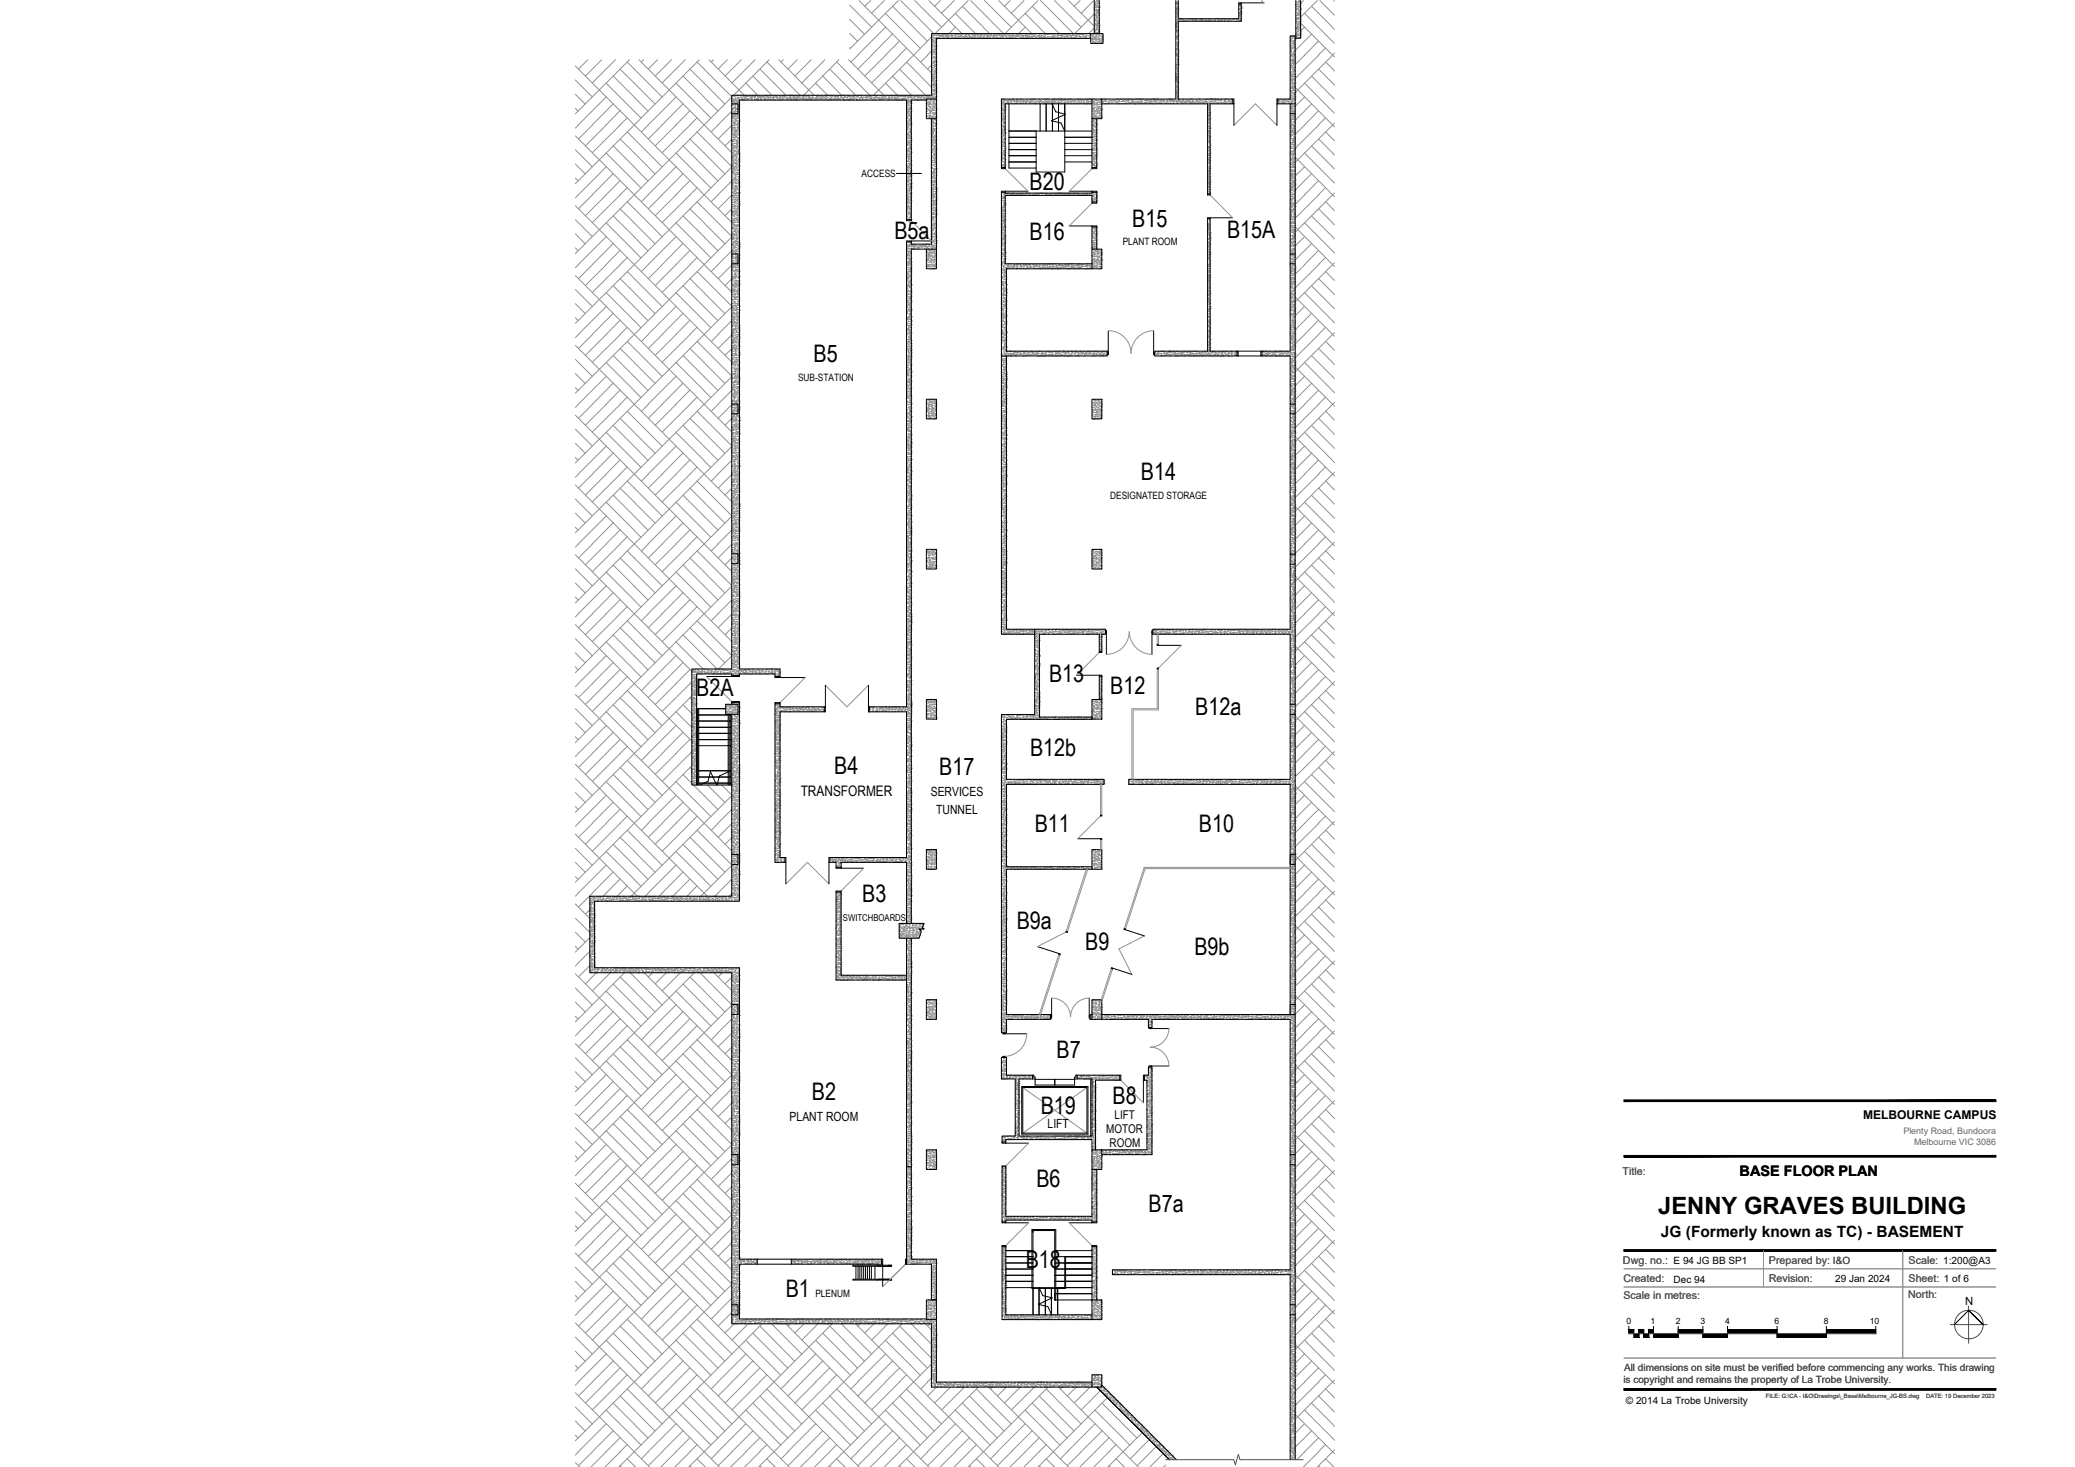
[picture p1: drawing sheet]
<svg xmlns="http://www.w3.org/2000/svg" width="420mm" height="297mm" viewBox="0 0 420 297" stroke-linecap="round" stroke-linejoin="round" font-family="sans-serif">
<defs><g id="words">
<g font-size="4.9">
<text x="208.5" y="38.5">B20</text>
<text x="229.3" y="45.9">B15</text>
<text x="181.1" y="48.4">B5a</text>
<text x="208.5" y="48.5">B16</text>
<text x="248.5" y="48.3">B15A</text>
<text x="164.7" y="73.3">B5</text>
<text x="231" y="97.1">B14</text>
<text x="141" y="140.9">B2A</text>
<text x="212.4" y="138.1">B13</text>
<text x="224.8" y="140.5">B12</text>
<text x="242" y="144.8">B12a</text>
<text x="208.6" y="153">B12b</text>
<text x="168.9" y="156.7">B4</text>
<text x="190.2" y="157">B17</text>
<text x="209.5" y="168.5">B11</text>
<text x="242.7" y="168.5">B10</text>
<text x="174.6" y="182.7">B3</text>
<text x="205.9" y="188.2">B9a</text>
<text x="219.8" y="192.3">B9</text>
<text x="241.9" y="193.4">B9b</text>
<text x="214" y="214.2">B7</text>
<text x="164.4" y="222.8">B2</text>
<text x="210.7" y="225.5">B19</text>
<text x="225.3" y="223.6">B8</text>
<text x="209.8" y="240.3">B6</text>
<text x="232.6" y="245.5">B7a</text>
<text x="207.7" y="256.7">B18</text>
<text x="159.1" y="262.6">B1</text>
</g>
<text font-size="4.8" x="335.7" y="245.8">JENNY GRAVES BUILDING</text>
<text font-size="3.1" x="336.3" y="250.6">JG (Formerly known as TC) - BASEMENT</text>
<g font-size="2.9">
<text x="162.1" y="161.2">TRANSFORMER</text>
<text x="352.3" y="238.1">BASE FLOOR PLAN</text>
</g>
<g font-size="2.6">
<text x="188.5" y="161.2">SERVICES</text>
<text x="189.6" y="164.8">TUNNEL</text>
<text x="159.9" y="227">PLANT ROOM</text>
<text x="212.1" y="228.4">LIFT</text>
</g>
<g font-size="2.4">
<text x="225.7" y="226.5">LIFT</text>
<text x="377.2" y="226.6">MELBOURNE CAMPUS</text>
<text x="224" y="229.4">MOTOR</text>
<text x="224.7" y="232.3">ROOM</text>
</g>
<text font-size="2.3" x="397.9" y="264.2">N</text>
<g font-size="2.2" fill="#595959">
<text x="328.5" y="237.8">Title:</text>
<text x="328.6" y="255.9">Dwg. no.: E 94 JG BB SP1</text>
<text x="328.6" y="255.9">Dwg. no.:</text>
<text x="358.2" y="255.9">Prepared by: I&amp;O</text>
<text x="386.5" y="255.9">Scale: 1:200@A3</text>
<text x="386.5" y="255.9">Scale:</text>
<text x="328.7" y="263">Scale in metres:</text>
<text x="328.7" y="259.5">Created:</text>
<text x="358.1" y="259.5">Revision:</text>
<text x="386.4" y="262.9">North:</text>
<text x="386.5" y="259.5">Sheet: 1 of 6</text>
<text x="386.5" y="259.5">Sheet:</text>
</g>
<g font-size="2.1">
<text x="174.5" y="35.8">ACCESS</text>
<text x="227.3" y="49.7">PLANT ROOM</text>
<text x="161.6" y="77.1">SUB-STATION</text>
<text x="224.8" y="101">DESIGNATED STORAGE</text>
<text x="165.1" y="262.6">PLENUM</text>
</g>
<g font-size="2">
<text x="338.9" y="259.7">Dec 94</text>
<text x="371.6" y="259.7">29 Jan 2024</text>
<text x="329.2" y="284.3">© 2014 La Trobe University</text>
</g>
<g font-size="2" fill="#4f4f4f">
<text x="328.7" y="280">is copyright and remains the property of La Trobe University.</text>
<text x="328.8" y="277.6">All dimensions on site must be verified before commencing any works. This drawing</text>
</g>
<text font-size="1.9" x="170.7" y="186.4">SWITCHBOARDS</text>
<g font-size="1.8" fill="#636363">
<text x="385.4" y="229.5">Plenty Road, Bundoora</text>
<text x="387.6" y="231.8">Melbourne VIC 3086</text>
</g>
<g font-size="1.7">
<text x="329.4" y="268">0</text>
<text x="334.2" y="268">1</text>
<text x="339.3" y="268">2</text>
<text x="344.3" y="268">3</text>
<text x="349.3" y="268">4</text>
<text x="359.3" y="268">6</text>
<text x="369.3" y="268">8</text>
<text x="378.6" y="268">10</text>
</g>
<g font-size="1.2" fill="#4f4f4f">
<text x="357.6" y="283.1">FILE: G:\CA - I&amp;O\Drawings\_Base\Melbourne_JG-BS.dwg</text>
<text x="390" y="283.1">DATE: 19 December 2023</text>
</g>
</g></defs>
<!-- layer: Title Block -->
<g fill="#000" stroke="#000" stroke-width=".2">
<path d="M329.8 269.2l1 .8v-.8zM329.8 269.2l1 .8h-1z"/>
<path d="M330.8 270l1.1 .8v-.8zM330.8 270l1.1 .8h-1.1z"/>
<path d="M331.9 269.2l.9 .8v-.8zM331.9 269.2l.9 .8h-.9z"/>
<path d="M332.8 270l1 .8v-.8zM332.8 270l1 .8h-1z"/>
<path d="M333.8 269.2l1 .8v-.8zM333.8 269.2l1 .8h-1z"/>
<path d="M334.8 270l5 .8v-.8zM334.8 270l5 .8h-5z"/>
<path d="M339.8 269.2l5 .8v-.8zM339.8 269.2l5 .8h-5z"/>
<path d="M344.8 270l5 .8v-.8zM344.8 270l5 .8h-5z"/>
<path d="M349.8 269.2l10 .8v-.8zM349.8 269.2l10 .8h-10z"/>
<path d="M359.8 270l10 .8v-.8zM359.8 270l10 .8h-10z"/>
<path d="M369.8 269.2l10 .8v-.8zM369.8 269.2l10 .8h-10z"/>
</g>
<path d="M329.8 269.2h1M329.8 268.5v1.5M334.8 269.2h-1v1.6h-1v-1.6h-.9v1.6h-1.1M334.8 268.5v2.3h5v-2.3M339.8 269.2h5M344.8 268.5v2.3h5v-2.3M349.8 269.2h10M359.8 268.5v2.3h10v-2.3M369.8 269.2h10M379.8 268.5v1.5M398.6 265.3l2.9 2.9-2.9-2.9-2.9 2.9" fill="none" stroke="#000" stroke-width=".2"/>
<g fill="none" stroke="#4c4c4c" stroke-width=".2">
<path d="M329.8 270h50M394.9 268.2h7.5M398.6 264.4v7.6"/>
<circle cx="398.7" cy="268.2" r="2.9"/>
</g>
<!-- layer: TB-Master Title Block|TB-TITLE BLOCK -->
<path d="M328.8 222.9h34.9v11.2h-34.9z" fill="none" stroke="#fff" stroke-width=".25"/>
<g fill="#000" stroke="#000" stroke-width=".2">
<path d="M328.8 222.7v.3l75.3-.3zM328.8 223l75.3-.3v.3z"/>
<path d="M328.8 234v.3l75.3-.3zM328.8 234.3l75.3-.3v.3z"/>
<path d="M328.8 222.7v.3l75.3-.3zM328.8 223l75.3-.3v.3z"/>
<path d="M328.8 234v.3l75.3-.3zM328.8 234.3l75.3-.3v.3z"/>
<path d="M328.8 253.1v.3l75.3-.3zM328.8 253.4l75.3-.3v.3z"/>
<path d="M328.8 253.1v.3l75.3-.3zM328.8 253.4l75.3-.3v.3z"/>
<path d="M328.8 281.2v.3l75.3-.3zM328.8 281.5l75.3-.3v.3z"/>
<path d="M328.8 281.2v.3l75.3-.3zM328.8 281.5l75.3-.3v.3z"/>
</g>
<path d="M328.8 256.9h75.3M357.1 253.2v7.4M385.3 253.2v21.8M328.8 260.6h75.3M328.8 275h75.3" fill="none" stroke="#919191" stroke-width=".2"/>
<!-- layer: A-Hatch__Concrete -->
<g fill="none" stroke="#919191" stroke-width=".2">
<path d="M116.5 13.4l31.7 31.6M116.5 19.1l2 2M116.5 16.2l3.4 3.4M119 12.1l-1.9 1.9M121.8 12.1l-3.3 3.3M122.7 16.8l7.1 7.1M122.8 19.6l-5.7 5.7M124.2 15.4l7 7.1M124.6 12.1l-4.7 4.7M125.6 14l7 7.1M127 12.6l1.4 1.4M127.5 12.1l-11 11"/>
<path d="M128.4 14l5.7 5.6M129.4 12.1l18.8 18.8M130.3 12.1l-.4 .5M133.1 12.1l-1.8 1.9M136 12.1l-3.3 3.3M136.9 16.8l7 7.1M136.9 19.6l-7 7.1M138.3 15.4l7.1 7.1M138.8 12.1l-4.7 4.7M139.7 14l7.1 7.1M141.1 12.6l1.5 1.4M141.6 12.1l-25.1 25.1"/>
<path d="M142.6 14l5.6 5.6M143.6 12.1l7.1 7.2M144.5 12.1l-.5 .5M147.3 12.1l-1.9 1.9M148.2 19.9h.1M148.2 19.7l-31.7 31.6M148.2 19.5h.1M148.2 20h.1M148.5 19.5h.1M148.6 19.4h.1M148.8 19.3h.1M148.8 19.9h.1"/>
<path d="M148.8 19.4h.1M148.8 19.8h.1M149 19.9h.1M149.2 19.3h.1M149.3 19.4h.1M149.3 19.3h.1M149.4 19.4h.1M149.4 19.8h.1M149.4 19.9h.1M149.4 19.3v.1zM149.5 19.3h.1M149.5 19.8h.1"/>
<path d="M149.5 19.9h.1M149.7 19.3h.1M149.8 19.8h.1M149.9 19.5h.1M150.1 20h.1M150.1 12.1l-3.3 3.3M150.2 19.7h.1M150.2 19.3h.1M150.3 19.9h.1M150.4 19.3h.1M150.6 19.5h.1M150.6 19.7h.1"/>
<path d="M150.8 19.5h.1M150.8 20h.1M150.8 19.5l-.1 .1zM151 19.6h.1M151 19.8h.1M151 16.8l2.5 2.5M151 19.3h.1M151.1 19.4h.1M151.3 19.5h.1M151.4 20h-.1M151.4 19.5h.1M151.4 19.9h.1"/>
<path d="M151.7 19.4h.1M151.8 19.6h.1M151.9 19.9h.1M152 19.5h.1M152.1 19.8h.1M152.1 19.9h.1M152.1 19.4h.1M152.1 19.7v.1zM152.2 19.9h.1M152.2 19.5h.1M152.4 19.5h.1M152.4 19.4h.1"/>
<path d="M152.4 15.4l3.9 3.9M152.5 19.5h.1M152.5 19.4h.1M152.7 19.6h.1M152.7 19.8h.1M152.7 19.3h.1M152.7 19.7h.1M152.8 19.8h.1M152.9 19.6l.1-.1zM152.9 12.1l-4.7 4.7M153 19.3h.1M153.1 19.4h.1"/>
<path d="M153.2 19.4h.1M153.3 19.6h.1M153.4 19.6h.1M153.5 19.8h.1M153.5 19.9v.1h-.1zM153.5 19.6h.1M153.8 19.5h.1M153.8 19.7h.1M153.9 14l5.2 5.3M154 19.5h.1M154 20h.1M154 19.6h.1"/>
<path d="M154.2 19.7h.1M154.3 19.5h.1M154.3 19.7h-.1M154.3 19.6h.1M154.4 19.5h.1M154.7 19.5h.1M154.7 19.9h.1M154.7 19.7h.1M154.8 19.7h.1M154.8 20h.1M155 19.4h.1M155.1 20h.1"/>
<path d="M155.1 19.5h.1M155.2 19.3h.1M155.3 12.6l1.4 1.4M155.3 19.4h.1M155.3 19.8h.1M155.4 19.7h.1M155.4 19.5h.1M155.5 19.8h.1M155.6 19.9h.1M155.7 19.8h.1M155.7 12.1l-7.2 7.2M155.8 19.5h.1"/>
<path d="M155.9 19.4h.1M156 19.7h.1M156.1 19.8h.1M156.3 19.7h.1M156.4 19.8h.1M156.5 19.6h.1M156.5 19.9l.1-.1zM156.6 19.6h.1M156.7 19.3h.1M156.7 19.8h.1M156.7 14l5.3 5.3M157 19.6h.1"/>
<path d="M157.1 19.3h.1M157.1 19.7h.1M157.1 19.6h.1M157.2 20h.1M157.3 19.5h.1M157.4 19.8h.1M157.5 19.9h.1M157.7 12.1l7.1 7.2M157.7 19.5h.1M157.8 19.6h.1M157.9 19.8h.1M157.9 19.4h.1"/>
<path d="M157.9 19.6h.1M158.1 19.8h.1M158.3 19.5h.1M158.5 19.3h.1M158.5 19.7h.1M158.5 19.8h.1M158.6 19.3h.1M158.6 12.1l-.4 .5M158.7 19.5h.1M158.7 19.8h.1M158.7 19.3l.1 .1h-.1zM159 19.5h.1"/>
<path d="M159.1 20h.1M159.2 19.7h.1M159.2 19.9h.1M159.4 19.8h.1M159.6 19.4h.1M159.6 19.8h.1M159.9 19.6h.1M159.9 19.7h.1M159.9 19.3h.1M159.9 19.8h.1M160 19.3h.1M160 19.8h.1"/>
<path d="M160 19.6l.1-.1v.1zM160.1 19.3h.1M160.1 19.9h.1M160.4 19.3h.1M160.5 19.9h.1M160.5 19.5h.1M160.5 19.8h.1M160.6 19.7h.1M160.7 19.6l.1-.1zM160.8 19.9h.1M160.8 19.7h.1M161 20h.1"/>
<path d="M161 19.3h.1M161.1 19.8h.1M161.2 19.4h.1M161.2 19.6h.1M161.2 19.8h.1M161.4 19.6h.1M161.4 19.8l.1-.1v.1zM161.4 12.1l-1.8 1.9M161.5 19.9h.1M161.6 19.6h.1M161.7 19.8h.1M161.8 19.3h.1"/>
<path d="M161.8 19.8h.1M161.8 19.5l.1-.1zM161.9 19.8h.1M162.1 20h.1M162.1 19.5h.1M162.4 19.7h.1M162.4 19.5h.1M162.4 19.9h.1M162.6 19.8h.1M162.6 19.7h.1M162.7 19.4h.1M162.7 19.5h.1"/>
<path d="M162.8 19.5h-.1M162.8 19.9l.1 .2-.2-.1zM162.9 19.3h.1M162.9 19.9h.1M163.1 19.6h.1M163.2 19.6h.1M163.2 19.4h.1M163.2 19.8h.1M163.6 19.6l.1-.1zM163.6 19.3h.1M163.7 19.8h.1M163.7 19.5h.1"/>
<path d="M163.7 19.9h.1M163.9 19.9h.1M163.9 19.5h.1M164 19.7h.1M164.3 12.1l-3.3 3.3M164.4 19.4h.1M164.4 19.8h.1M164.4 19.9h.1M164.5 19.7h.1M164.6 19.9h.1M164.6 19.6l-.1 .1M164.6 19.3h.1"/>
<path d="M165 19.8h.1M165.1 19.3h.1M165.1 19.8h.1M165.1 16.8l2.5 2.5M165.3 19.9h.1M165.3 19.5h.1M165.5 19.7h.1M165.5 19.3h.1M165.6 19.5h.1M165.7 19.6h.1M165.8 20h.1M165.9 19.7h.1"/>
<path d="M165.9 20h.1M166.1 19.5h.1M166.2 19.3h.1M166.3 19.8h.1M166.3 19.5h.1M166.3 20h.1M166.4 19.8h.1M166.6 19.8h.1M166.6 15.4l3.8 3.9M166.6 19.5h.1M166.9 19.3h.1M166.9 19.8h.1"/>
<path d="M166.9 19.4h.1M167 19.5h.1M167 19.9h.1M167 12.1l-4.7 4.7M167.2 19.3h.1M167.3 19.9v-.1zM167.3 19.5h.1M167.3 19.8h.1M167.3 19.4h.1M167.6 19.4h.1M167.6 19.8h.1M168 14l5.3 5.3"/>
<path d="M168.1 19.3l-.1 .1zM168.1 19.6h.1M168.2 19.4h.1M168.3 19.3h.1M168.3 19.7h.1M168.5 19.6h.1M168.8 19.9h.1M168.9 19.6h.1M168.9 19.5h.1M169 19.5h.1M169.2 19.5h.1M169.3 19.6h.2z"/>
<path d="M169.4 19.9h.1M169.4 12.6l1.5 1.4M169.5 19.8h.1M169.5 20h.1M169.6 19.5h.1M169.8 19.4h.1M169.8 19.9h.1M169.9 12.1l-7.2 7.2M170.1 19.4h.1M170.2 19.5h.1M170.2 19.9h.1M170.2 19.8h.1"/>
<path d="M170.3 19.5h.1M170.3 19.7h.1M170.6 19.3h.1M170.6 19.9h.1M170.7 19.3h.1M170.8 19.8h-.1zM170.8 19.3h.1M170.9 19.4h.1M170.9 19.8h.1M170.9 14l5.2 5.3M171 19.6h.1M170.9 19.5h.1"/>
<path d="M171 19.5h.1M171 19.7h.1M171.3 19.8h.1M171.4 19.7h.1M171.5 19.7h.1M171.6 19.5h.1M171.7 19.3h.1M171.7 19.4h.1M171.8 19.6h.1M171.8 12.1l7.2 7.2M172 19.3h.1M172 19.7h.1"/>
<path d="M172 9.6l.2 .2M172 6.8l1.7 1.6M172 3.9l3 3M172 1l4.5 4.5M172.2 19.6h.1M172.3 19.6h.1M172.6 19.5v-.1zM172.6 19.5h.1M172.6 20h.1M172.8 19.8h.1M172.8 19.5h.1M172.8 19.9h.1"/>
<path d="M172.9 19.5h.1M173 19.6h.1M173.1 19.9h.1M173.4 19.8h.1M173.4 19.4h.1M173.5 19.4h.1M173.5 19.5h.1M173.7 19.6h.1M173.7 11.2l-1.4 1.4M173.9 19.3h.1M173.9 19.8h.1M173.9 .1l14.7 14.7"/>
<path d="M174 19.9h.1M174.1 19.3h.1M174.1 19.8h.1M174.2 19.8h.1M174.2 19.3h.1M174.3 19.7h.1M174.4 19.6l.1-.1zM174.5 19.9l.2-.1zM174.7 19.7h.1M174.8 19.7h.1M174.8 19.8h.1M175 19.7h.1"/>
<path d="M175.3 19.7h.1M175.4 19.6h.1M175.5 19.6h.1M175.6 19.5h.1M175.7 19.7h.1M175.8 19.5h.1M176 20h.1M176 19.9h.1M176.1 19.5h.1M176.3 19.7h.1M176.2 19.5h.1M176.3 .1l-1.2 1.2"/>
<path d="M176.3 19.5h.1M176.4 19.8h.1M176.4 20h.1M176.5 11.2l-2.8 2.8M176.7 19.4h.1M176.7 19.8h.1M176.8 19.9h.1M177 19.4h.1M177 19.8h.1M177.1 19.8h.1M177.1 19.4h.1M177.2 19.8h.1"/>
<path d="M177.3 19.5l.1-.2zM177.3 19.8h.1M177.4 19.3h.1M177.5 19.5h.1M177.5 19.8h.1M177.5 19.3h.1M177.7 20h.1M177.7 19.8h.1M178 19.6h.1M178 19.9l.1-.1zM178.2 19.3h.1M178.4 19.7h.1"/>
<path d="M178.4 19.8h.1M178.6 20h.1M178.6 19.6h.1M178.7 19.6h.1M178.8 19.5l-.2 .2zM178.9 19.4h.1M179 19.9h.1M179.1 19.9h.1M179.1 .1l-2.6 2.6M179.2 19.5h.1M179.2 19.7h.1M179.3 19.5h.1"/>
<path d="M179.3 19.9h.1M179.3 16.8l2.4 2.5M179.3 19.7h.1M179.3 2.7l7.1 7.1M179.3 5.5l-5.6 5.7M179.4 19.6l-.1 .1M179.4 11.2l-4.3 4.2M179.6 19.4h.1M179.6 20h.1M179.7 19.9h.1M179.9 19.6h.1M179.9 19.8h.1"/>
<path d="M180 19.4h.1M180 19.5h.1M180 19.9h.1M180 19.9l.1-.1zM180.2 19.9h.1M180.3 19.4h.1M180.4 19.3h.1M180.4 19.8h.1M180.4 19.9h.1M180.6 19.3h.1M180.6 19.7h.1M180.6 19.5h.1"/>
<path d="M180.7 1.3l4.3 4.2M180.7 6.9l-4.2 4.3M180.7 15.4l3.9 3.9M180.8 19.3h.1M180.9 19.5h.1M180.9 19.8h.1M181.1 20h.1M181.2 19.8h.1M181.2 19.6h.1M181.4 19.3h.1M181.5 19.3h.1M181.6 19.3h.1"/>
<path d="M181.6 19.7h.1M181.6 19.5h.1M181.7 19.6h.1M181.8 20h.1M181.9 20h.1M181.9 19.5h.1M181.9 .1l-9.9 9.8M182 19.6h.1M182 19.3h.1M182.2 19.3h.1M182.2 8.3l-2.9 2.9M182.2 14l5.2 5.3"/>
<path d="M182.3 19.5h.1M182.4 .1l6.7 6.7M182.4 19.5h.1M182.5 19.3h.1M182.5 19.9h.1M182.5 19.5h.1M182.7 19.4h.1M182.8 19.5h.1M182.8 20h.1M182.9 20h.1M183 19.8h.1M183 19.5h.1"/>
<path d="M183.1 19.4h.1M183.2 19.4h.1M183.2 19.8h.1M183.2 19.5h.1M183.3 19.9h.1M183.3 19.5l.1-.1zM183.4 19.4h.1M183.6 9.7l-7.1 7.1M183.6 12.6l1.4 1.4M183.6 19.4h.1M183.6 19.6h.1M183.6 19.8h.1"/>
<path d="M183.8 19.7h.1M184.1 19.5h.1M184.1 19.4h.1M184.1 19.8h.1M184.3 19.5h.1M184.3 19.6h.1M184.4 19.7h.1M184.4 19.8h.1M184.4 19.6h.1M184.4 19.3h.1M184.7 19.5h.1M184.7 20h.1"/>
<path d="M184.9 19.7h.1M185 19.6h.1M185 5.6l2.8 2.8M185 14l3.6 3.7M185.1 19.5h.1M185.1 19.9h.1M185.1 19.6h.1M185.1 19.6l.1-.1zM185.2 .1l5.4 5.4M185.4 19.5h.1M185.7 19.7h.1M185.7 19.6h.1"/>
<path d="M185.8 19.4h.1M185.8 19.8h.1M185.8 19.6l.1-.1zM185.8 19.5h.1M186 19.5h.1M186.1 19.5h.1M186.1 19.6h.1M186.4 19.7h.1M186.4 19.8h.1M186.4 19.3h.1M186.5 19.5h.1M186.6 19.3h.1"/>
<path d="M186.6 19.5l.1-.1v.1zM186.8 19.5h.1M187 19.7h.1M187 19.9h.1M187.1 19.7h.1M187.3 19.8h.1M187.3 19.9h.1M187.3 19.4h.1M187.5 19.6h.1M187.6 19.3h.1M187.7 19.6h.1M187.7 19.8h.1"/>
<path d="M187.8 19.8h.1M187.9 19.8h.1M187.9 11.2l-1.5 1.4M188 19.7l.1-.1v.1zM188 19.8h.1M188.1 19.3h.1M188.1 .1l6.7 6.7M188.1 19.6h.1M188.3 19.5h.1M188.3 19.9h.1M188.4 19.8h.1M188.6 19.7h.1"/>
<path d="M188.6 7.5l-11.7 11.8M188.6 11.2v.1M188.6 18.9v.1M188.6 14.1l.2-.1v.1zM188.6 16.9h.1M188.6 13.2l-.8 .8M188.6 10.3l-.8 .9M188.7 10.2h.1M188.7 10.6h.1M188.7 11h.1M188.7 15.6h.1M188.7 11.1h.1"/>
<path d="M188.7 11.9h.1M188.7 14.2h.1M188.7 8.9h.1M188.7 9.3h.1M188.7 9.8h.1M188.7 9.6h.1M188.7 15.1h.1M188.7 16.3h.1M188.7 17.1h.1M188.7 13.7l.1-.1zM188.7 19.2h.1M188.8 8.1h.1"/>
<path d="M188.8 8.5h.1M188.8 12.8h.1M188.8 13.3h.1M188.8 18.3h.1M188.8 9.1h.1M188.8 14.4h.1M188.8 11.6h.1M188.8 13.2h.1M188.8 14.8h.1M188.8 16.5h.1M188.8 18.1h.1M188.8 19.7h.1"/>
<path d="M188.8 8h.1M188.8 6.8h.1M188.8 7.2h.1M188.8 7.6h.1M188.8 7.3h.1M188.8 7.1h.1M188.8 19.6h.1M188.8 10.1h.1M188.8 15.7h.1M188.8 17.3h.1M188.8 19h.1M188.8 7.7h.1"/>
<path d="M188.8 19.8v.1zM188.8 10.5h.1M188.8 11h.1M188.8 16h.1M188.8 7.9h.1M188.8 12.4h.1M188.8 9.3h.1M188.8 10.9h.1M188.8 12.5h.1M188.8 14.1h.1M188.8 15.1h.1M188.9 8.7h.1"/>
<path d="M188.9 19.2h.1M188.9 19.6h.1M188.9 13.2h.1M188.9 17.6h.1M188.9 18.5h.1M188.9 10.4l.1-.1zM188.9 16h.1M188.9 8.2h.1M188.9 13.7h.1M188.9 10.4h.1M188.9 15.4l-.1 .2zM189 11.4h.1"/>
<path d="M189 16.9h.1M189 17.3h.1M189 8.5h.1M189 15.7h.1M189 19h.1M189 19.4h.1M189 19.8h.1M189 15.1h.1M189 9.3h.1M189 13.7h.1M189.1 18.3h.1M189.1 6.8h.1"/>
<path d="M189.1 17.7h.1M189.1 18.1h.1M189.1 18.6h.1M189.1 9.1h.1M189.1 14.6h.1M189.1 14.5h.1M189.1 19h.1M189.1 15.1h.1M189.1 16.7h.1M189.1 18.4h.1M189.1 20h.1M189.1 16.1l-.1 .1z"/>
<path d="M189.1 7.1h.1zM189.1 11.4h.1M189.1 12.8h.1M189.1 7.1h.1M189.1 16.5h.1M189.1 16.9h.1M189.1 17.3h.1M189.1 12.3h.1M189.1 17.8h.1M189.1 11.8h.1M189.1 19.8h.1M189.1 8.7h.1"/>
<path d="M189.1 10.3h.1M189.1 11.9h.1M189.1 13.5h.1M189.1 16.9v.1M189.1 16.9l-.1 .1h.1M189.1 15.6h.1M189.1 16h.1M189.1 17h.1M189.2 14.3h.1M189.2 14.8h.1M189.2 15.2h.1M189.2 10h.1"/>
<path d="M189.2 10.5h.1M189.2 15.5h.1M189.2 9.8h.1M189.2 10.6h.1M189.2 15h.1M189.2 7.1l.1-.1zM189.2 15.1h.1M189.2 12.4h.1M189.2 13.1h.1M189.2 13.5h.1M189.2 13.9h.1M189.2 8.2h.1"/>
<path d="M189.2 13.2h.1M189.2 18.7h.1M189.2 19.2h.1M189.2 7.8h.1M189.2 15.9h.1M189.2 17.1h.1M189.2 9.4h.1M189.2 17.1h-.1M189.2 7.7h.1M189.3 7.7h.1M189.3 12.2h.1M189.3 12.6h.1"/>
<path d="M189.3 13.1h.1M189.3 18.3l-.2 .1zM189.3 19.9l.1-.1v.1zM189.3 11h.1M189.3 11.4h.1M189.3 11.8h.1M189.3 10.9h.1M189.3 16.4h.1M189.3 16.8h.1M189.3 18.3h.1M189.4 17.4h.1M189.4 9.7h.1"/>
<path d="M189.4 10.1h.1M189.4 10.5h.1M189.4 14.5h.1M189.4 19.6h.1M189.4 11.1h.1M189.4 11.9h.1M189.4 11.8h.1M189.4 8.4h.1M189.4 8.8h.1M189.4 9.3h.1M189.4 8.6h.1M189.4 14.1h.1"/>
<path d="M189.4 16.4h.1M189.4 17.2h.1M189.4 18l-.1 .1zM189.4 7.6h.1M189.4 8.4v.1zM189.4 8h.1M189.4 12.3h.1M189.4 17.3h.1M189.4 9.1h.1M189.4 14.4h.1M189.4 13.3v.1zM189.5 7.1h.1"/>
<path d="M189.5 10h.1M189.5 19.7h.1M189.6 14.1h.1M189.6 19.8h.1M189.5 9.5h.1M189.5 15h.1M189.5 8h.1M189.5 12.4h.1M189.5 8.3h.1M189.5 9.9h.1M189.5 11.5h.1M189.5 13.1h.1"/>
<path d="M189.5 14.7h.1M189.5 16.3h.1M189.5 17.9h.1M189.5 19.5h.1M189.6 7.2h.1M189.6 7.7h.1M189.6 7.6h.1M189.6 12.7h.1M189.6 18.2h.1M189.6 18.7h.1M189.6 13.2h.1M189.6 17.7h.1"/>
<path d="M189.6 18.5h.1M189.6 9.2h.1M189.6 10.8h.1M189.6 12.4h.1M189.6 14h.1M189.6 15.6h.1M189.6 17.2h.1M189.6 18.8h.1M189.6 19h.1M189.6 9.9v.1M189.6 14.3v.1M189.6 9.6v.1"/>
<path d="M189.6 8.5v.1M189.8 7h.1M189.9 7.6h.1M189.9 7.2h.1M189.9 6.9l.1-.1zM190 7.6h.1M190.1 7.1h.1M190.1 7.5h.1M190.2 7.2h.1M190.2 7.8h.1M190.3 7.4h.1M190.4 7.1h.1"/>
<path d="M190.4 .1l-1.2 1.2M190.6 6.8h.1M190.6 7.2v.1zM190.8 7h.1M190.8 7.4h.1M190.8 7.5h.1M190.8 7.2h.1M190.9 6.9h.1M191 7.1h.1M191.1 7.3h.1M191.2 7h.1M191.2 7.5h.1"/>
<path d="M191.4 7.3h.1M191.4 7.7h.1M191.4 6.9h.1M191.5 7h.1M191.5 7.2h.1M191.6 7.4h.1M191.6 7.7h.2zM191.8 7.1l.1-.1zM191.8 7.2h.1M191.9 7.5l.1-.1zM192 6.8h.1M192 6.9h.1"/>
<path d="M192 7.6h.1M192.1 6.8h.1M192.1 7.2h.1M192.2 7.3h.1M192.4 7.3h.1M192.4 7.8h.1M192.5 7.1h.1M192.7 7.6h.1M192.7 7.1h.1M192.7 7.3h.1M192.8 6.8h.1M192.8 7.3h.1"/>
<path d="M192.9 7.3h.1M192.9 7.7h.1M193.2 .1l-2.5 2.6M193.3 7.2h.1M193.3 7.6h.1M193.3 7.7v-.1zM193.3 6.9h.1M193.3 7.1h.1M193.3 7.5h.1M193.4 6.8h.1M193.4 2.7l4.1 4.1M193.5 5.5l-1.3 1.3"/>
<path d="M193.5 7.3h.1M193.5 7.8h.1M193.6 7.8h.1M193.7 7.1h.1M193.7 7.6h.1M193.9 6.8h.1M194 7.4h.1M194 7.5h.1M194 7h.1M194 6.8h.1M194.1 7.1h.1M194.1 7.6h.1"/>
<path d="M194.1 6.8h.1M194.2 7.4h.1M194.4 7.1h.1M194.5 7.5h.1M194.6 7.2h.1M194.6 7.4h.1M194.6 7.7h.1M194.6 6.9h.1M194.6 7.3h.1M194.7 7.4h.1M194.8 6.9h.1M194.9 7h.1"/>
<path d="M194.9 1.3l5.5 5.5M194.9 7.4h.1M195 7.7h.1M195.3 7.2h.1M195.3 7.6h.1M195.3 7.4h.1M195.4 7.4l.1-.1zM195.5 6.9h.1M195.5 7.3h.1M195.6 7.4h.1M195.6 7h.1M195.7 6.9h.1"/>
<path d="M195.7 7.6h.1M195.8 7.8h.1M195.9 7.5h.1M196 7.1h.1M196 6.8h.1M196 .1l-6.6 6.7M196.1 7.3h.1M196.1 6.9h.1M196.2 7.1h.1M196.3 7.4h.1M196.4 7.5h.1M196.5 6.8h.1"/>
<path d="M196.5 7.4h.1M196.6 7.4h.1M196.6 .1l6.6 6.7M196.6 7h.1M196.6 7.6h.1M196.8 7h.1M196.9 7.6h.1M196.9 7.2h.1M196.9 7.5h.1M196.9 7h.1M197.2 6.8h.1M197.2 6.9h.1"/>
<path d="M197.2 7.4h.1M197.2 7.8h.1M197.2 7.1h.1M197.2 7.3h.1M197.2 7.5l.1-.1zM197.2 6.8l-.1 .1zM197.4 7.6h.1M197.5 7.1h.1M197.5 7h.1M197.6 7.5h.1M197.7 6.9h.1M197.7 7.1h.1"/>
<path d="M197.7 7.8h.1M197.9 7.3h.1M197.9 7.7h.1M197.9 6.8h.1M198 7.2h.1M198.2 7h.1M198.2 7.4h.1M198.2 7.6h.1M198.3 7.5h.1M198.3 7.6h-.1M198.5 7.6h.1M198.5 7.4h.1"/>
<path d="M198.5 7.1l.1-.1zM198.5 7.2h.1M198.5 7h.1M198.5 6.9h.1M198.7 7.1h.1M198.8 6.9h.1M198.8 7.1h.1M199 7.6h.1M199 7.4h.1M199.1 7.7v-.1zM199.2 7.1h.1M199.2 7.5h.1"/>
<path d="M199.2 6.9h.1M199.3 7.1h.1M199.3 6.8h.1M199.3 .1l5.5 5.4M199.5 7.7h.1M199.5 6.9h.1M199.5 7.1h.1M199.6 7.6h.1M199.8 7.7h.1M199.8 6.8h.1M199.8 7.4h.1M199.8 7.2h.1"/>
<path d="M199.9 6.8h.1M199.9 7h.1M199.9 6.9h.1M199.9 7.4h.1M199.9 7.2v.1zM200 7.7h.1M200.1 7.2h.1M200.2 7.1h.1M200.2 6.8h.1M200.3 7.6h.1M200.4 7.6h.1M200.4 7.4h.1"/>
<path d="M200.4 7.8h.1M200.5 6.9h.1M200.6 7.1h.1M200.6 7h.1M200.7 7.3h.1M200.7 6.9l.1-.1zM200.9 7.1h.1M200.9 7.8h.1M201 7.8h.1M201 7.5h.1M201 7.6h.1M201.2 7.3h.1"/>
<path d="M201.1 6.8h.1M201.1 7.2h.1M201.1 7.6h.1M201.3 7h.1M201.3 7.4l-.1 .1zM201.4 7h.1M201.4 7.5h.1M201.4 7.1h.1M201.5 7.2h.1M201.7 6.9h.1M201.7 7h.1M201.7 7.7h.1"/>
<path d="M201.8 7.1h.1M201.8 7.6h.1M201.8 7.4h.1M201.9 7.8h.1M202 7h.1M202.1 7.7h.1M202.2 6.9h.1M202.2 7h.1M202.3 6.8h.1M202.2 7.2h.1M202.2 .1l6.7 6.7M202.4 7.1h.1"/>
<path d="M202.4 7.5h.1M202.4 7.7h.1M202.5 7.1l.1-.1zM202.6 7.3h.1M202.6 7.8h.1M202.6 7.1h.1M202.6 7.6v.1zM202.9 7.6h.1M202.9 7.2h.1M202.9 6.9h.1M202.9 7.4h.1zM203 6.8h.1"/>
<path d="M203 7.3h.1M203.1 7h.1M203.1 7.4h.1M203.1 7.7h.1M203.3 7.1h.1M203.5 7.2h.1M203.5 7.1h.1M203.6 7.3h.1M203.6 7.5h.1M203.7 6.9h.1M203.7 7.3h.1M203.7 7.7h.1"/>
<path d="M203.8 7.8h.1M203.9 7.6h.1M203.9 7.8h.1M204 7.1h.1M204 7h.1M204.3 7.1h.1M204.3 7.6h.1M204.3 7.3h.1M204.3 7.2h.1M204.3 7.4h.1M204.4 7.1h.1M204.4 6.8h.1"/>
<path d="M204.6 .1l-1.2 1.2M204.6 7.1h.1M204.6 7.6h.1M204.7 7.1h.1M204.7 7.5h.1M204.8 7.5h.1M204.9 7.3h.1M205 7.6h.1M205 7.1h.1M205.1 7h.1M205.1 7.2h.1M205.3 7.3h.1"/>
<path d="M205.4 7.2h.1M205.4 7.5h.1M205.5 7.4h.1M205.6 7.4h.1M205.7 7.1h.1M205.7 7.5h.1M205.8 7.1h.1M205.9 6.9h.1M205.9 7.4h.1M206 7.2h.1M206.1 7.4h.1M206.2 6.8h.1"/>
<path d="M206.2 7.4v-.1zM206.3 7h.1M206.3 7.4h.1M206.3 7.3h.1M206.5 7h.1M206.5 6.8l.1 .1h-.1zM206.7 7.6h.1M206.7 6.8h.1M206.7 7.2h.1M206.8 7.7h.1M206.9 7.3h.1M206.9 7.7h.1"/>
<path d="M207 6.9h.1M207 7.3h.1M207 7.4h.1M207.1 7.6h.1M207.1 7.2h.1M207.1 7.4h.1M207.3 6.8h.1M207.3 7.7h.1M207.3 .1l-2.5 2.6M207.4 7.3h.1M207.4 7.1h.1M207.6 2.7l4.1 4.1"/>
<path d="M207.6 7.2h.1M207.6 7.6h.1M207.6 7.1h.1M207.6 5.5l-1.3 1.3M207.6 7.4h.1M207.7 7.1h.1M207.9 7v.1h-.1zM207.9 7.1h.1M208.1 7.3h.1M208.1 7.4l-.1 .1zM208.1 7.6h.1M208.2 7.1h.1"/>
<path d="M208.2 7.6h.1M208.3 7.4h.1M208.4 7h.1M208.4 7.5h.1M208.5 7.6h.1M208.7 7.4h.1M208.7 6.8h.1M208.7 7h.1M208.7 7.3h.1M208.8 6.8h.1M208.8 7.5h.1M208.9 7.4h.1"/>
<path d="M208.9 7h.1M209 7.5h.1M209 1.3l4.3 4.2M209 6.9h.1M209.1 6.9h.1M209.2 7.4h.1M209.3 7.2v.2h-.1zM209.4 7.4h.1M209.5 7.3h.1M209.5 7.8h.1M209.5 6.9h.1M209.5 7.4h.1"/>
<path d="M209.7 7.8h.1M209.7 7.5h.1M209.8 7.7l.1-.1zM210 7.7h.1M210 7.3h.1M210.1 7.4h.1M210.2 6.8h.1M210.2 7.3h.1M210.2 7.7h.1M210.2 .1l-6.7 6.7M210.3 7.8h.1M210.3 7.2h.1"/>
<path d="M210.4 7.5h.1M210.5 7.6h.1M210.5 7.5l.1-.1 .1 .2zM210.6 6.8h.1M210.7 .1l6.6 6.7M210.8 7.7h.1M210.8 7.2h.1M210.8 7.4h.1M210.8 7.6h.1M211 7.6h.1M211.1 7.1h.1M211.3 7.6h.1"/>
<path d="M211.4 7.4h.1M211.5 7.4h.1M211.5 6.9v-.1zM211.5 7.1h.1M211.5 7.5h.1M211.6 7.1h.1M211.6 7.5h.1M211.7 7.8h.1M211.7 7.6h.1M211.8 7.7h.1M211.8 7h.1M211.9 7.7l.1-.1v.2z"/>
<path d="M211.9 7h.1M212 7.4h.1M212.1 7h.1M212.1 7.4h.1M212.4 6.9h.1M212.4 7h.1M212.4 6.8h.1M212.4 7.6h.1M212.5 7.6h.1M212.6 6.8h.1M212.8 7.4h.1M212.8 7.8h.1"/>
<path d="M212.8 6.9h.1M212.8 7.5h.1M212.9 7.4h.1M213.1 6.8h.1M213.1 7.6h.1M213.2 7.5h.1M213.2 6.8h.1M213.2 7.3h.1M213.2 7.4h.1M213.3 7.1l.1-.1zM213.3 5.6l1.2 1.2M213.3 7.7h.1"/>
<path d="M213.4 7.7h.1M213.4 6.8h.1M213.4 7.3h.1M213.5 7.5h.1M213.5 6.8h.1M213.5 7.7h.1M213.5 .1l5.4 5.4M213.7 7.2h.1M213.7 6.8h.1M213.7 7.7h.1M214 7.3h.1M214 7.6h.1"/>
<path d="M214.1 7.2h.1M214.1 7.6h.1M214.2 7.5h.1M214.2 7.1h.1M214.2 7.6h.1M214.4 6.9h.1M214.4 7.7h.1M214.5 7.1h.1M214.5 7.6h.1M214.7 7.1h.1M214.7 7.5h.1M214.7 7.2h.1"/>
<path d="M214.8 7.1h.1M214.8 7.6h.1M214.9 7.5h.1M215 7.6h.1M215 7.5h.1M215.1 6.9h.1M215.1 7.7h.1M215.2 7.2h.1M215.3 7h.1M215.3 7.4h.1M215.4 7h.1M215.4 7.1h.1"/>
<path d="M215.5 7.6h.1M215.7 7.4h.1M215.8 6.9h.1M215.8 7.8h.1M215.9 6.8v.2l-.1-.1zM216 7.7h.1M216 6.9h.1M216 7.3h.1M216.1 7.2h.1M216.1 6.9h.1M216.1 7.4h.1M216.1 7.2l-.1 .1"/>
<path d="M216.2 7.6h.1M216.2 6.9h.1M216.4 6.9h.1M216.4 .1l5.2 5.2M216.5 7h.1M216.5 7.2h.1M216.5 7.3h.1M216.7 7.2h.1M216.7 7.6h.1M216.7 6.8h.1M216.7 7.7l.2-.1zM216.9 6.8h.1"/>
<path d="M216.9 7.6h.1M216.9 7.4l.1-.1zM217 7.6h.1M217 7.7h.1M217.1 6.8h.1M217.1 7h.1M217.1 7.1h.1l.1 .1zM217.2 7.1h.1M217.3 7.6h.1M217.3 7.1h.1M217.3 7.2h.1M217.3 7.7h.1"/>
<path d="M217.6 7.7h.1M217.6 7.2h.1M217.7 7.5h.1M217.8 7.6h.1M217.8 7h.1M217.8 7.3h.1M217.9 7.4h.1M217.9 7.5h.1M218 7.1h.1M218 7h.1M218.1 7.1h.1M218.2 7.7h.1"/>
<path d="M218.4 7.4h.1M218.5 7.1h.1M218.6 7h.1M218.6 7.4h.1M218.6 7.5h.1M218.6 7.8h.1M218.6 7.4h-.1h.1M218.7 6.8h.1M218.7 .1l-1.2 1.2M218.8 7.4l-.1 .1zM218.9 7.5h.1M218.9 7.7h.1"/>
<path d="M219 6.8h.1M218.9 7h.1M219.2 7.1h.1M219.2 7.3h.1M219.2 7.7h.1M219.2 7h.1M219.3 6.9h.1M219.4 7.4h.1M219.6 7.8h.1M219.8 7.4h.1M219.7 7.5h.1M219.8 6.9h.1"/>
<path d="M219.8 7.1h.1M219.8 7.6h.2zM219.9 7.2h.1M219.9 7.6h.1M219.9 6.8h.1M219.9 7.1h.1M220.2 7.8h.1M220.2 7.3h.1M220.5 7.3h.1M220.5 7.1h.1M220.6 7.1h.1M220.6 7.6h.1"/>
<path d="M220.6 6.8h.1M220.6 7.7v-.1zM220.7 7.7h.1M220.7 7h.1M220.8 6.9h.1M220.9 7.8h.1M220.9 8.1h.1M221 7.2h.1M221.1 8.5h.1M221.1 8.3h.1M221.1 8.7h.1M221.1 8.1h.1"/>
<path d="M221.2 8.4h.1M221.2 7h.1M221.2 7.4h.1M221.2 7.9h.1M221.2 7.2h.1M221.2 8h.1M221.2 7.8h.1zM221.3 6.8h.1M221.4 8.5h.1M221.4 7.6h.1M221.4 6.9h.1M221.4 8h.1"/>
<path d="M221.5 7.6h.1M221.5 7.5h.1M221.5 .1l-2.6 2.6M221.5 7.8h.1M221.6 3.5h.1M221.6 5.7l-1.2 1.1M221.6 1.8h.1M221.6 2.8l-4 4M221.6 3h.1M221.6 8.5h.1M221.6 7.9h.1M221.7 .7h.1"/>
<path d="M221.7 1.2h.1M221.7 6.2h.1M221.7 .6h.1M221.7 1.4h.1M221.7 6.3h.1M221.7 7.9h.1M221.7 4.2h.1M221.7 .7h.1zM221.7 5.9h.1M221.7 6.7h.1M221.7 1.5h.1M221.7 3.1h.1"/>
<path d="M221.7 4.7h.1M221.7 8.7h.1M221.7 3.9h.1M221.8 8.6h.1M221.8 7.1h.1M221.8 7.6h.1M221.9 6.5h.1M221.8 1.6h.1M221.8 1.9h.1M221.8 2.8h.1M221.8 7.4h.1M221.8 7.8h.1"/>
<path d="M221.8 8.2h.1M221.9 .9h.1M221.9 6.1h.1M221.9 4.8h.1M221.9 5.2h.1M221.9 7h.1M221.9 7.2h.1M221.9 8h.1M221.9 4.9h.1M221.9 5.3h.1M221.9 5.7h.1M221.9 2.9h.1"/>
<path d="M222 4h.1M222 4.4h.1M222 2.5h.1M222 5.2h.1M222 8h.1M222 .2h.1M222 2.1v.1h-.1zM222 3.2h.1M222 2.7h.1M222 3.6h.1M222 .7h.1M222 5.7h.1"/>
<path d="M222 1.5h.1M222 1.9h.1M222 2.3h.1M222 4.1h.1M222 8.5h.1M222 3.6l.1-.1 .1 .2zM222.1 5.9h.1M222.1 .2h.1M222.1 .6h.1M222.1 1h.1M222.1 3.4h.1M222.1 1.3h.1"/>
<path d="M222.1 1.2h.1M222.1 5.7l.1-.1zM222.1 1.1h.1M222.1 6.6h.1M222.1 6.5h.1M222.1 2.7h.1M222.1 4.3h.1M222.1 7.1h.1M222.1 7.5h.1M222.2 .2h.1M222.2 4.6h.1M222.2 .4h.1"/>
<path d="M222.2 1.9h.1M222.2 3.5h.1M222.2 5.2h.1M222.2 6.8h.1M222.2 8.4h.1M222.2 4.3h.1M222.2 4.8h.1M222.2 5.4h.1M222.2 6.9l.1-.1zM222.2 2.4h.1M222.2 2.6h.1M222.2 7.5h.1"/>
<path d="M222.3 8h.1M222.2 2.4h.2zM222.3 2h.1M222.3 7.9h.1M222.3 2.1h.1M222.3 5v.1h-.1zM222.3 .2h.1M222.3 5.2h.1M222.3 .7h.1M222.3 1.5h.1M222.4 5.9h.1M222.4 6.7h.1"/>
<path d="M222.5 7.8h.1M222.4 2.9h.1M222.4 3.9h.1M222.4 1.4h.1M222.4 3h.1M222.4 4.6h.1M222.4 6.2h.1M222.4 8.4h.1M222.4 7.8h.1M222.5 3.1h.1M222.5 4.7h.1M222.5 6.4v.1h-.1z"/>
<path d="M222.5 .6h.1M222.5 6.1h.1M222.5 6.5h.1M222.5 7.7h.1M222.5 8.1h.1M222.5 8.5h.1M222.5 4.3h.1M222.5 2h.1M222.5 2.8h.1M222.5 6.8h.1M222.5 7.3h.1M222.5 5.6h.1"/>
<path d="M222.5 6h.1M222.5 6.4h.1M222.5 3.8h.1M222.5 7.2h.1M222.5 7.1h.1M222.5 8h.2zM222.6 1.5h.1M222.6 5.2h.1M222.6 7h.1M222.6 8.8h.1M222.7 7.9h.1M222.7 8.3h.1"/>
<path d="M222.7 8.5h.1M222.8 7.4h.1M222.9 8.8h.1M222.9 8.2h.1M223 7.9h.1M223 8.5h.1M223.1 7.4h.1M223.1 7.8h.1M223.1 8.5h.1M223.1 7.2h.1M223.1 7.6h.1M223.1 8h.1"/>
<path d="M223.1 7.7h.1M223.2 8.3h.1M223.1 7h.1M223.2 7.3h.1M223.2 8.1h.1M223.4 7.6h.1M223.4 7.9h.1M238.1 14.8h.1M238.1 6h.1M238.1 2.6h.1M238.1 15.1h.1M238.1 10.1h.1"/>
<path d="M238.1 5.1v.1M238.1 10.7v.1M238.1 16.4h.1M238.1 4.7h.1M238.1 5.2h.1M238.1 5.6h.1M238.1 4.9h.1M238.1 10h.1M238.1 15.4h.1M238.1 15.9h.1M238.1 3.5h.1M238.1 7.9h.1"/>
<path d="M238.1 5.4h.1M238.1 16.1l.1-.1 .1 .1zM238.2 3.5h.1M238.2 3.9h.1M238.2 4.3h.1M238.2 4.5h.1M238.2 13.6h.1M238.2 .7h.1M238.2 8.7h.1M238.2 13.2h.1M238.2 14h.1M238.2 13.1h.1z"/>
<path d="M238.3 18.7h.1M238.2 2.2h.1M238.2 2.6h.1M238.2 3h.1M238.2 7.6h.1M238.2 18.7h.1M238.2 5.9h.1M238.2 18.4h.1M238.2 19.2h.1M238.3 15.7h.1M238.3 7.4h.1M238.3 4.6l-.2 .1z"/>
<path d="M238.3 1.3h.1M238.3 1.8h.1M238.3 19h.1M238.3 19.4h.1M238.3 19.8h.1M238.3 .4h.1M238.3 10.9h.1M238.3 11.3h.1M238.3 16.3h.1M238.3 11.2h.1M238.3 16.5h.1M238.3 6.4v-.1z"/>
<path d="M238.3 1.8v.1M238.3 .5h.1M238.3 .9h.1M238.3 17.7h.1M238.3 18.1h.1M238.3 18.6h.1M238.3 5.4h.1M238.3 4h.1M238.3 4.8h.1M238.3 9.2h.1M238.3 11l-.1 .1zM238.3 6.2l.1-.1z"/>
<path d="M238.3 16.9h.1M238.3 17.3h.1M238.3 3.1h.1M238.3 8.6h.1M238.3 9h.1M238.3 14h.1M238.3 19.5h.1M238.3 2h.1M238.3 10h.1M238.3 14.5h.1M238.3 1.6h.1M238.3 9.8h.2z"/>
<path d="M238.4 15.4h.1M238.4 15.6h.1M238.4 16.1h.1M238.4 6.7h.1M238.4 17.3h.1M238.4 17.7h.1M238.4 7.3h.1M238.4 15.3h.1M238.4 19.8h.1M238.4 6.3h.1M238.4 7.9h.1M238.4 9.6h.1"/>
<path d="M238.4 11.2h.1M238.4 12.8h.1M238.4 14.4h.1M238.4 16h.1M238.4 17.6h.1M238.4 19.2h.1M238.5 4.2h.1M238.4 17.4v.2h-.1zM238.4 14.8h.1M238.4 15.2h.1M238.4 .8h.1M238.4 11.8h.1"/>
<path d="M238.4 12.5h.1M238.4 1.5h.1M238.4 3.1h.1M238.4 4.7h.1M238.4 10.4h.1M238.4 12h.1M238.4 13.6h.1M238.4 16.8h.1M238.4 18.4h.1M238.4 16.7h.1M238.5 13.1h.1M238.5 13.5h.1"/>
<path d="M238.5 14h.1M238.5 4h.1M238.5 4.4h.1M238.5 9.5h.1M238.5 14.9h.1M238.5 15.4h.1M238.5 5.3h.1M238.5 6.1h.1M238.5 17.8h.1M238.5 .7h.1M238.5 2.4h.1M238.5 5.6h.1"/>
<path d="M238.5 7.2h.1M238.5 8.8h.1M238.5 12h.1M238.5 11.8h.1M238.5 12.3h.1M238.5 12.7h.1M238.5 3.3h.1M238.5 10.5h.1M238.5 11.4h.1M238.5 15.8h.1M238.5 12.2h.1M238.5 7.3l-.1 .1z"/>
<path d="M238.5 18.9l.1 .1h-.1zM238.5 11h.1M238.5 1.7h.1M238.5 2.1h.1M238.5 12.6h.1M238.5 18.1h.1M238.5 8.6h.1M238.5 16.6h.1M238.5 2.6v.1M238.6 13h.1M238.6 10.1h.1M238.6 10.6h.1"/>
<path d="M238.6 6.5v.1M238.6 7.6h-.1h.1M238.6 17.7h.1M238.6 .9v.1M238.6 12.1l-.1 .1M238.8 3.8h.1M238.8 4.2h.1M238.8 3.9h.1M239 4h.1M239.2 3.8h.1M239.3 3.9h.1M239.4 4.1h.1"/>
<path d="M239.5 3.8h.1M239.6 4h.1M239.7 4.3h.1M240.1 4.2h.1M240.1 4h.1M240.3 4.3h.1M240.3 4h.1M240.5 4.2h.1M240.7 4h.1M241 4h.1M241.3 3.9h.1zM241.3 4h.1"/>
<path d="M241.4 3.9h.1M241.4 4.2h.1M241.4 3.8h.1M241.7 4h.1M241.7 4.1h.1M242 3.9l.1-.1zM242.1 4.2h.1M242.1 4.1h.1M242.1 4h.1M242.4 4.1h.1M242.4 3.9h-.1M242.4 3.9h.1"/>
<path d="M242.7 4.1h.1M242.9 4h.1M243 3.8h.1M243 4.1h.1M243.2 4.3h.1M243.2 4h.1M243.2 3.8h.1M243.3 4h.1M243.4 4.1l.1-.1-.1 .1M243.4 4.3h.1M243.6 3.8h.1M243.7 4.2h.1"/>
<path d="M243.9 4.1h.1M244 3.9h.1M244.2 4l-.1 .1zM244.2 4.1h.1M244.4 4.2h.1M244.5 4.1h.1M244.6 3.8h.1M244.6 4.3h.1M244.6 4h.1M244.8 4.3h.1M244.9 4.1h.1M245 4h.1"/>
<path d="M245.1 4.2h.1M245.1 4.1h.1M245.3 4.2h.1M245.4 3.9h.1M245.7 4.3h.1M245.8 3.9h.1M245.9 4.1h.1M245.9 4.3l.1-.1zM246.1 3.9h.1M246.3 3.8h.1M246.6 4h.1M246.6 4.2h.1"/>
<path d="M246.6 3.8h.1M246.8 4.2h.1M246.9 4.3h.1M246.9 3.8h.1M247.1 4.2h.1M247.2 3.9h.1M247.4 4h.1M247.4 4.2h.1M247.6 3.8h.1M247.8 3.8h.1M247.9 4.3h.1M247.9 3.8h.1"/>
<path d="M247.9 4.1h.1M248.1 3.9h.1M248.3 3.9h.1M248.5 4.1h.1M248.7 4h.1M248.7 4.3h.1M248.8 3.8h.1M249 3.9h.1M249 4h.1M249.2 4.1h.1M249.5 3.9h.1M249.6 3.9h.1"/>
<path d="M249.7 3.9h.1M249.8 4h.1M250.1 3.8h.1M250.3 3.8h.1M250.3 4.3h.1M250.3 4h.1M250.5 3.9h.1M250.7 4.2h.1M250.7 3.8h.1M250.9 1.8h.1M251 2.8h.1M251 3.2h.1"/>
<path d="M251 4h.1M251 4.2h.1M251 1h.1M251 2.6h.1M251 1.2h.1M251 1.8h.1M251 3.4h.1M251.1 3.7h.1M251.1 3.8h.1M251.1 4.2h.1M251.1 .9l-.1 .1zM251.1 3.4h.1"/>
<path d="M251.1 2.7l-.1 .1zM251.2 2.1h.1M251.2 2.5h.1M251.2 2.9h.1M251.2 1.4h.1M251.2 .8h.1M251.2 1.3h.1M251.2 1.7h.1M251.3 3.8h.1M251.3 3.7l-.1 .1zM251.3 2.4l-.1 .1zM251.3 2.3h.1"/>
<path d="M251.3 2.7h.1M251.3 1.3h.1M251.3 2.9h.1M251.3 1.6h.1M251.3 1.4h.1M261.2 9.3h.1M261.2 19.6h.2M261.2 8.2h.1M261.3 8.2h.1M261.3 9.1h.1M261.3 9.6h.1M261.3 10h.1"/>
<path d="M261.3 9.2h.1M261.3 14.7h.1M261.3 12.2h.1M261.4 16.2h.1M261.3 7.9h.1M261.3 8.3h.1M261.3 8.7h.1M261.3 7.4h.1M261.3 17.9h.1M261.3 18.3h.1M261.3 17.4h.1M261.3 8.8h.1"/>
<path d="M261.3 10.4h.1M261.3 12.1h.1M261.3 13.7h.1M261.3 15.3h.1M261.3 16.9h.1M261.3 18.5h.1M261.4 10.6h.1M261.4 7.4h.1M261.4 12.4h.1M261.4 10.2h.1M261.4 11h.1M261.4 12.9h.1"/>
<path d="M261.4 14.5h.1M261.4 16.1h.1M261.4 17.7h.1M261.4 19.3h.1M261.4 19.6l-.1 .1M261.4 10.3l.1-.1zM261.4 10.1h.1M261.4 15.6h.1M261.4 16h.1M261.4 15.4h.1M261.4 16.3h.1M261.4 8.1h.1"/>
<path d="M261.4 9.7h.1M261.4 11.3h.1M261.4 14.9h.1M261.5 13.7h.1M261.5 18.8h.1M261.5 8.2h.1M261.5 13.5h.1M261.5 9.6v.2zM261.5 13h.1M261.5 18.6h.1M261.5 7.8h.1M261.5 13.3h.1"/>
<path d="M261.5 18.7h.1M261.6 7.4h.1M261.5 11h.1M261.5 11.5h.1M261.5 16.5h.1M261.5 12.3h.1M261.6 15.9h.1M261.6 18.8h.1M261.6 19.2h.1M261.6 19.6h.1M261.6 16.8h.1M261.6 17.6h.1"/>
<path d="M261.6 17.5h.1M261.6 17.9h.1M261.6 18.4h.1M261.6 8.7h.1M261.6 9.2h.1M261.6 14.2h.1M261.6 19.7h.1M261.6 9.6h.1M261.6 12.3h.1M261.6 14h.1M261.6 15.6h.1M261.6 17.2h.1"/>
<path d="M261.6 11.2v-.1v.2M261.7 9.7h.1M261.7 15.3h.1M261.7 16.7h.1M261.7 17.1h.1M261.7 11.9h.1M261.7 17.4h.1M261.7 17.9h.1M261.7 7.6h.1M261.7 14.8h.1M261.7 9.1h.1M261.7 10.7h.1"/>
<path d="M261.7 15.4h.1M261.7 15.8h.1M261.7 16.2h.1M261.7 8.4h.1M261.7 12.9h.1M261.7 16.9l.1-.1zM261.7 14.1h.1M261.7 14.5h.1M261.7 15h.1M261.7 9.6h.1M261.7 15.1h.1M261.7 15.5h.1"/>
<path d="M261.7 13.7h.1M261.7 18.1h.1M261.7 18.9h.1M261.7 7.5l.1-.1zM261.8 17.7h.1M261.8 12.9h.1M261.8 13.3h.1M261.8 13.7h.1M261.8 13.2h.1M261.8 18.3h.1M261.8 10.9h.1M261.8 12.1h.1"/>
<path d="M261.8 12.5l-.1 .1zM261.8 12h.1M261.8 12.4h.1M261.8 7.3h.1M261.8 12.8h.1M261.8 16.1h.1M261.9 10.7h.1M261.9 11.2h.1M261.9 11.6h.1M261.9 10.5h.1M261.9 11h.1M261.9 16h.1"/>
<path d="M261.9 8.9h.1M261.9 9.7h.1M261.9 14.2h.1M262 17.8h.1M261.9 9.5h.1M261.9 9.9h.1M261.9 10.3h.1M261.9 8.7h.1M261.9 19.6h.1M261.9 15h.1M261.9 19.4h.1M262 13.1h.1"/>
<path d="M262 14.4h.1M262 8.2h.1M262 8.6h.1M262 9h.1M262 13.7h.1M262 19.2h.1M262 12.2h.1M262 14l-.1 .1zM262 8.8h.1M262 7.4h.1M262 7.8h.1M262 11.4h.1"/>
<path d="M262 16.9h.1M262 17.3h.1M262 17.5h.1M262 8.4h.1M262 15.1h.1M262 10.2h.1M262 11h.1M262 18.4h.1M262 20h.1M262 18.8l.1-.1zM262.1 16.7h.1M262.1 9.1h.1"/>
<path d="M262.1 14.6h.1M262.1 15.5h.1M262.1 16.3h.1M262.1 8.7h.1M262.1 10.3h.1M262.1 11.9h.1M262.1 13.5h.1M262.1 15.1h.1M262.1 14.1l.1-.1zM262.2 11.1h.1M262.1 12.3h.1M262.1 12.7h.1"/>
<path d="M262.1 17.8h.1M262.1 8.2h.1M262.1 7.9h.1M262.1 9.6h.1M262.1 11.2h.1M262.1 12.8h.1M262.1 14.4h.1M262.1 16h.1M262.1 17.6h.1M262.1 19.2h.1M262.1 15.4v.2zM262.2 20h.1"/>
<path d="M262.2 18.8h.1M262.2 9.3h.1M262.2 19.1h.1M262.2 19.5h.1M262.2 10h.1M262.2 10.4h.1M262.2 15.5h.1M262.2 11.5h.1M262.2 12.3h.1M262.2 19.1l.1 .1M262.3 19.8h.1M262.3 7.9h.1"/>
<path d="M262.3 18.3h.1M262.3 18.7h.1M262.3 16.8h.1M262.3 17.7l7.9 8M262.3 16.9v.1M262.3 13.5h.1M262.4 5.6h.1M262.4 5.7h.1M262.4 7.1l.1-.1zM262.4 .4h.1M262.4 4.2h.1M262.4 5.8h.1"/>
<path d="M262.4 7.4h.1M262.4 1h.1M262.4 5.6v.1M262.4 3.1h.1M262.4 3.6h.1M262.4 2.6h.1M262.5 4.6h.1M262.5 1.3h.1M262.5 6.3h.1M262.5 .8h.1M262.5 3.7h.1M262.5 4.5h.1"/>
<path d="M262.6 4h.1M262.6 1.9h.1M262.6 7h.1M262.6 6.6h.1M262.6 7.6h.1M262.6 1.7h.1M262.7 1.3h.1M262.6 7.3h.1M262.6 7.7h.1M262.6 7.2h.1M262.7 6h.1M262.7 6.4h.1"/>
<path d="M262.7 6.8h.1M262.7 4.9h.1M262.7 5.4h.1M262.7 .5h.1M262.7 5h.1M262.7 5.8h.1M262.7 7.6h.1M262.7 5.2h.1M262.7 5.6h.1M262.8 3.8h.1M262.8 3.9h.1M262.8 4.3h.1"/>
<path d="M262.8 4.8h.1M262.8 2.6h.1M262.8 3.1h.1M262.8 3h.1M262.8 2.9h.1M262.8 2.7h.1M262.8 3.5h.1M262.8 .8h.1M262.8 5.8h.1M262.8 1h.1M262.8 1.4h.1M262.8 1.8h.1"/>
<path d="M262.8 2.2h.1M262.8 .3h.1M262.8 6.3h.1M262.8 .5h.1M262.8 2.1h.1M262.8 5.4h.1M262.8 7h.1M262.9 .5h.1M262.9 1h.1M262.9 3.5h.1M262.9 7.1h.1M262.9 1.4h.1"/>
<path d="M262.9 3h.1M262.9 4.6h.1M262.9 6.2h.1M262.9 3.8h.1M263 .4h.1M263 6h.1M262.9 .1h.1M262.9 4.3h.1M263 1.2h.1M263 6.7h.1M263 4.4h.1M263 4.9h.1"/>
<path d="M263 2.4h.1M263 3.2h.1M263 7.6h.1M263.1 1.5v-.1zM263.1 2.6h.1M263.1 .4h.1M263.1 2.7h.1M263.1 .1h.1M263.1 2.1h.1M263.1 7.6h.1M263.1 5.7h.1M263.1 4.7h.1"/>
<path d="M263.1 .3h.1M263.1 5.3h.1M263.1 .8h.1M263.1 2.4h.1M263.1 4h.1M263.1 7.3h.1M263.2 3.7h.1M263.2 4.5h.1M263.2 5.1h.1M263.2 3h.1M263.2 5.8l.1-.1zM263.3 6.2h.1"/>
<path d="M263.3 6.7h.1M263.3 1.7h.1M263.3 7h.1M263.3 6.8h.1M263.3 7.2h.1M263.3 7.6h.1M263.3 .7h.1M263.3 1h.1M263.3 2.8v.1zM263.4 1.8h.1M263.4 5.9h.1M263.4 6.3h.1"/>
<path d="M263.4 3.9h.1M263.4 4.3h.1M263.4 .6h.1M263.4 5h.1M263.4 4.7l6.8 6.8M263.4 7.4v.1M263.9 .1l-.5 .6M264.2 16.8l6 6.1M264.2 2.7l6 6.1M264.2 19.6l-1.9 1.9M264.2 5.5l-.8 .8M264.2 11.2l-1.9 1.9"/>
<path d="M265.6 15.4l4.6 4.7M265.6 1.3l4.2 4.2M265.6 6.9l-3.3 3.3M266.7 .1l-3.3 3.4M267 8.3l-2.8 2.9M267 14l3.2 3.3M267 11.2l-4.7 4.7M267.3 .1l2.9 3M268.4 9.7l-1.4 1.5M268.4 12.6l1.4 1.4M269.8 14l.4 .4M269.8 5.6l.4 .4"/>
<path d="M270.1 .1l.1 .1M270.2 10.7l-7.9 8M116.5 27.5l31.7 31.7M116.5 30.3l3.4 3.5M116.5 33.2l2 2M116.5 36.1l.6 .5M116.5 21.9l.6 .6M117.1 25.3l-.6 .6M120 39.4l-2.9 2.9M120 25.3l-2.9 2.8M122.7 31l7.1 7.1M122.8 39.4l-4.3 4.3"/>
<path d="M122.8 25.3l-4.3 4.2M122.8 33.8l-6.3 6.3M124.2 35.2l-4.3 4.2M124.2 21l-4.3 4.3M124.2 29.5l4.2 4.3M125.6 36.6l-2.9 2.8M125.6 22.4l-2.9 2.9M125.6 28.1l7 7.1M125.6 39.4l-5.7 5.7M125.6 25.3l-5.7 5.6M127 38l-1.4 1.4M127 23.9l-1.4 1.4"/>
<path d="M127 26.7l7.1 7.1M128.4 33.9l2.8 2.7M131.3 39.4l-1.4 1.4M134.1 39.4l-2.8 2.9M134.1 25.3l-2.8 2.8M136.9 31l7 7.1M136.9 39.4l-4.2 4.3M136.9 25.3l-4.2 4.2M136.9 33.8l-5.7 5.6M138.3 35.2l-4.2 4.2M138.3 21l-4.2 4.3M138.3 29.5l4.3 4.3"/>
<path d="M139.7 36.6l-2.8 2.8M139.7 22.4l-2.8 2.9M139.7 28.1l7.1 7.1M139.7 39.4l-5.6 5.7M139.7 25.3l-5.6 5.6M141.1 26.7l7.1 7M141.1 38l-1.4 1.4M141.1 23.9l-1.4 1.4M142.6 33.9l2.8 2.7M145.4 25.3l-1.4 1.4M148.2 20.3h.1M148.2 38h.1"/>
<path d="M148.2 36.9h.1M148.2 23.2h.1M148.2 35.7h.1M148.2 22.9h.1M148.2 23h.1M148.2 21.2h.1M148.2 33.8l-31.7 31.7M148.2 22.9v.1M148.2 31.9h.1l-.1 .1M148.3 34.8h.1M148.2 28.2l-1.4 1.3M148.2 39.5l-2.8 2.8"/>
<path d="M148.2 25.4l-2.8 2.7M148.2 36.6l-4.2 4.2M148.2 22.5l-2.8 2.8M148.2 36.7h.1M148.2 37.2h.1M148.2 37.6h.1M148.2 25.5h.1M148.2 25.9h.1M148.2 30.9h.1M148.2 36.4h.1M148.2 28.4h.1M148.2 36.5h.1"/>
<path d="M148.3 23.6h.1M148.3 29.2h.1M148.3 35.5h.1M148.3 35.9h.1M148.3 36.3h.1M148.3 34.6h.1M148.3 39.6h.1M148.3 33.7h.1M148.3 21.2h.1M148.3 22h.1M148.3 20.5v.1zM148.3 37.9h.1"/>
<path d="M148.3 34.2h.1M148.3 35h.1M148.3 23.1h.1M148.3 28.6h.1M148.3 26.4h.1M148.3 27.3h.1M148.3 31.7h.1M148.3 39h.1M148.3 36.6h.1M148.3 38.2h.1M148.3 39.8h.1M148.3 33.2l-.1 .1z"/>
<path d="M148.4 37.2h.1M148.3 33.3h.1M148.3 33.8h.1M148.3 20.9h.1M148.3 31.8h.1M148.3 32.3h.1M148.3 37.3h.1M148.3 24.5h.1M148.3 32.5h.1M148.3 37h.1M148.3 20.5h.1M148.3 23.7h.1"/>
<path d="M148.3 25.3h.1M148.3 27h.1M148.3 30.2h.1M148.3 33.4h.1M148.3 22h.1zM148.3 21.3h.1M148.3 22.1h.1M148.3 28.5v.1zM148.3 23.8h.1M148.4 31.5h.1M148.4 32.1h.1M148.4 32.5h.1"/>
<path d="M148.4 32.9h.1M148.4 30h.1M148.4 29.7h.1M148.4 37.8h.1M148.5 20.3h.1M148.4 38.9h.1M148.5 25.9h.1M148.4 30.8h.1M148.4 31.2h.1M148.4 31.7h.1M148.4 24.1h.1M148.4 29.5h.1"/>
<path d="M148.4 35h.1M148.4 22.5h.1M148.4 33.3l-.1 .1zM148.5 29.5h.1M148.5 30h.1M148.5 30.4h.1M148.5 27.2h.1M148.5 27.7h.1M148.5 32.8h.1M148.5 38.2h.1M148.5 38.7h.1M148.5 23.4h.1"/>
<path d="M148.5 27.8h.1M148.5 28.6h.1M148.5 34.2h.1M148.5 33.9h.1M148.5 39.5h.1M148.5 28.7h.1M148.5 29.1h.1M148.5 36.4h.1M148.5 20.6h.1M148.5 33h.1M148.5 38.3h.1M148.5 21.7h.1"/>
<path d="M148.5 29.5l-.1 .1zM148.5 23.5l.1-.1-.1 .1M148.5 34.9l.1-.1zM148.5 28.3h.1M148.5 20.2h.1M148.5 24.8h.1M148.5 27.5h.1M148.5 27.9h.1M148.5 25h.1M148.5 25.4h.1M148.5 35.9h.1M148.5 25.8h.1"/>
<path d="M148.5 31.1h.1M148.5 39.1h.1M148.5 20.1v.1M148.6 22.6h.1M148.6 26.2h.1M148.6 26.6h.1M148.6 27h.1M148.6 23.1h.1M148.6 28.1h.1M148.6 33.6h.1M148.6 34.1h.1M148.6 39.1h.1"/>
<path d="M148.6 23.9h.1M148.6 36.4h.1M148.6 39.8h.1M148.6 24.9h.1M148.6 25.3h.1M148.6 25.8h.1M148.6 24.7h.1M148.6 29.1h.1M148.6 22.7h.1M148.6 25.8l.1-.1zM148.7 30.6h.1M148.6 36.3l.2-.1v.2z"/>
<path d="M148.7 36.2h.1M148.6 35.2h.1M148.7 24.1h.1M148.7 24.5h.1M148.7 20.3h.1M148.7 20.8h.1M148.7 25.9h.1M148.7 31.3h.1M148.7 31.8h.1M148.7 36.8h.1M148.7 29.9h.1M148.7 34.4h.1"/>
<path d="M148.7 35.2h.1M148.7 21.9h.1M148.7 30.4l-.1 .1zM148.8 21.1h.1M148.8 25h.1M148.7 23.2h.1M148.7 23.7h.1M148.7 29.5h.1M148.7 34.5h.1M148.7 40h.1M148.7 27.1h.1M148.7 39.7h.1"/>
<path d="M148.7 22.8h.1M148.8 39.2h.1M148.8 39.6h.1M148.8 23.6h.1M148.8 29h.1M148.8 25.2h.1M148.8 32.4h.1M148.8 37.7h.1M148.8 23.4h.1M148.8 26.6h.1M148.8 28.2h.1M148.8 29.8h.1"/>
<path d="M148.8 31.4h.1M148.8 33h.1M148.8 34.6h.1M148.8 36.2h.1M148.8 37.8h.1M148.8 39.4h.1M148.8 21.5h.1M148.8 22h.1M148.8 22.4h.1M148.8 24.8l-.1 .2zM148.8 38.6v.1M148.8 20.3h.1"/>
<path d="M148.8 20.1h.1M148.8 20.7h.1M148.8 37.9h.1M148.8 38.3h.1M148.8 38.8h.1M148.8 26.7h.1M148.8 27.2h.1M148.8 32.2h.1M148.8 38.2h.1M148.8 26h.1M148.8 30.4h.1M148.8 27.4h.1"/>
<path d="M148.8 30.6h.1M148.8 33.9h.1M148.8 35.5h.1M148.8 37.1h.1M148.8 38.7h.1M148.8 21.3h.1M148.8 21.7h.1M148.8 26.8l.1-.1zM148.9 27.3h.1M148.8 37.7h.1v.1zM148.9 33h.1M148.8 36.6h.1"/>
<path d="M148.8 37.5h.1M148.8 35.9h.1M148.8 23.2h.1M148.8 31.3h.1M148.8 35.7h.1M148.8 21h.1M148.8 24.2h.1M148.8 25.8h.1M148.8 22.6h.1M148.9 21.7h.1M148.9 35.8h.1M148.9 36.2h.1"/>
<path d="M148.9 24.5h.1M148.9 24.9h.1M148.9 29.9h.1M148.9 35.4h.1M148.9 28.5h.1M148.9 36.5h.1M148.9 22h.1M148.9 34.5h.1M148.9 35h.1M148.9 27.6h.1M148.9 33.1h.1M148.9 33.6h.1"/>
<path d="M148.9 38.6h.1M148.9 33.7h.1M148.9 22.6h.1M148.9 21.2h.1M148.9 26.3l-.1 .1zM149 35.3h.1M149 33.3h.1M149 33.7h.1M149 34.1h.1M149 26.5h.1M149 27.3h.1M149 31.7h.1"/>
<path d="M149 39h.1M149 22.2h.1M149 27.7v.1h.1M149 39.2l.1-.1zM149 37h.1M149 24.1h.1M149.1 29.7h.1M149 32h.1M149 32.4h.1M149 32.8h.1M149 20.3h.1M149 25.3h.1"/>
<path d="M149 30.8h.1M149 31.3h.1M149 36.3h.1M149 24.5h.1M149 32.6h.1M149.1 23h.1M149 32.3h.1M149.1 31.1h.1M149.1 31.6h.1M149.1 29h.1M149.1 34h.1M149.1 39.5h.1"/>
<path d="M149.1 39.9h.1M149.1 29.8h.1M149.1 37.8h.1M149.1 26.8h.1M149.1 28.4h.1M149.1 30h.1M149.1 31.7h.1M149.1 33.3h.1M149.1 34.9h.1M149.1 36.5h.1M149.1 38.1h.1M149.1 39.7h.1"/>
<path d="M149.1 24.1h.1M149.1 37.7h.1M149.1 29.9h.1M149.1 30.3h.1M149.1 30.7h.1M149.1 23.1h.1M149.1 28.5h.1M149.1 35h.1M149.1 20.4h.1M149.1 23.6h.1M149.1 25.2h.1M149.1 22.5h.1"/>
<path d="M149.1 22h.1M149.2 32h.1M149.1 28.6h.1M149.1 29.1h.1M149.1 29.5h.1M149.1 20.8h.1M149.1 26.2h.1M149.1 26.7h.1M149.1 37.2h.1M149.1 23.4h.1M149.1 27.8h.1M149.2 20.8h.1"/>
<path d="M149.1 26.4h.1M149.2 27.4h.1M149.2 27.8h.1M149.2 28.2h.1M149.2 24.4h.1M149.2 35.4h.1M149.2 20.6h.1M149.2 33.1h.1M149.2 33.9h.1M149.2 38.3h.1M149.2 38l-.1 .1zM149.2 33.3h.1"/>
<path d="M149.2 26.5h.1M149.2 27h.1M149.2 23.9h.1M149.2 29.4h.1M149.2 34.9h.1M149.2 25.9h.1M149.2 31.1h.1M149.2 39.1h.1M149.2 28.6h.1M149.2 34.4h.1M149.3 25.3h.1M149.3 25.7h.1"/>
<path d="M149.3 26.1h.1M149.3 27.1h.1M149.3 32.6h.1M149.3 33.1h.1M149.3 38.1h.1M149.3 23.9h.1M149.3 36.4h.1M149.3 21.7h.1M149.3 22.1h.1M149.4 39h.1M149.3 23.9l-.1 .1zM149.3 29.2v.1z"/>
<path d="M149.3 28.8h.1M149.3 24h.1M149.3 24.4h.1M149.3 24.8h.1M149.3 30.8h.1M149.3 24.7h.1M149.3 29.2h.1M149.4 23.1h.1M149.4 23.6h.1M149.4 30.3h.1M149.4 35.8h.1M149.4 30h.1"/>
<path d="M149.4 34.4h.1M149.4 35.2h.1M149.4 22.7h.1M149.4 21.9h.1M149.4 34.3h.1M149.4 24.9h.1M149.4 36.8l.1-.1zM149.4 29.6h.1M149.4 39.5h.1M149.4 39.9h.1M149.4 28.1h.1M149.4 28.5h.1"/>
<path d="M149.4 33.5h.1M149.4 27.2h.1M149.4 39.7h.1M149.4 22.3h.1M149.5 31.1h.1M149.4 20.6h.1M149.4 21h.1M149.4 38.7h.1M149.4 39.1h.1M149.4 37.2h.1M149.4 20.8h.1M149.4 25.2h.1"/>
<path d="M149.4 32.4h.1M149.4 37.7h.1M149.4 21.4h.1M149.4 22.5h.1M149.4 30.6v.2zM149.5 25.5h.1M149.5 20.2h.1M149.5 20.3h.1M149.5 37.4h.1M149.5 37.8h.1M149.5 38.3h.1M149.5 25.7h.1"/>
<path d="M149.5 26.2h.1M149.5 31.2h.1M149.5 36.7h.1M149.5 26h.1M149.5 30.5h.1M149.5 32.8h.1M149.5 34.4h.1M149.5 36.1h.1M149.5 37.7h.1M149.5 39.3h.1M149.5 35.3l.1-.1zM149.5 20.2v.1"/>
<path d="M149.5 20h.1M149.5 36.6h.1M149.5 37h.1M149.5 23.9h.1M149.5 34.9h.1M149.5 39.9h.1M149.5 23.2h.1M149.5 31.3h.1M149.5 35.7h.1M149.5 21.6h.1M149.5 24.8h.1M149.5 26.4h.1"/>
<path d="M149.5 28.1h.1M149.5 29.7h.1M149.5 35.3h.1M149.5 36.9h.1M149.5 38.6h.1M149.5 33.5h.1zM149.6 39.1h.1M149.6 34.9h.1M149.6 35.3h.1M149.6 35.7h.1M149.6 23.4h.1M149.6 28.9h.1"/>
<path d="M149.6 28.5h.1M149.6 36.6h.1M149.6 20.9h.1M149.6 22.5h.1M149.6 24.1h.1M149.6 25.7h.1M149.6 27.3h.1M149.6 30.5h.1M149.6 33.7h.1M149.6 27.8h.1M149.6 25.9h.1M149.6 34h.1"/>
<path d="M149.6 34.4h.1M149.6 21.2h.1M149.6 21.6h.1M149.6 26.7h.1M149.6 32.1h.1M149.6 32.6h.1M149.6 37.6h.1M149.6 22.1h.1M149.6 33.8h.1M149.6 20.8v.1M149.6 25.8v.1M149.6 32.1l-.1 .1z"/>
<path d="M149.7 22.2h.1M149.6 32.8h.1M149.6 33.2h.1M149.6 33.6h.1M149.6 30.3h.1M149.6 26.5h.1M149.6 31.8h.1M149.6 39h.1M149.6 21.1v.1zM149.7 31.5h.1M149.7 31.9h.1M149.7 32.3h.1"/>
<path d="M149.7 24.3h.1M149.7 29.8h.1M149.7 24.5h.1M149.7 32.6h.1M149.7 37h.1M149.7 31.1h.1M149.7 39h.1M149.7 37.9h.1M149.7 35.8v.1M149.7 31.5v.1M149.7 33.6h.1M149.7 36.2v.1"/>
<path d="M149.7 22.2v.1M149.7 30.2v.1M149.8 20.3h.1M150.1 20.1h.1M150.3 20.1h.1M150.4 20.3h.1M150.6 20.1h.1M151.1 20.1h.1M151.3 20h.1M151.5 20h.1M152.1 20.2h.1M152.1 20.1h.1"/>
<path d="M152.7 20.1h.1M152.8 20.1h.1M153.2 20.1h.1M153.2 20.2h.1M153.3 20.2h.1M153.4 20.1h.1M153.5 20.2h.1M153.5 20.1h.1M154 20.1h.1M154.2 20.1h.1M154.9 20.2h.1M155 20.2h-.2l.1-.1v.1"/>
<path d="M155 20.2h.1M155.3 20.2h.1M155.5 20.2h.1M156 20.1h.1M156.2 20.2h.1M156.3 20.3h.1M156.6 20.1h.1M156.8 20.3h.1M156.8 20.2h.1M156.9 20.3h.1M157.6 20.3h.1M157.6 20.1h.1"/>
<path d="M157.7 20.2h.1M157.9 20.3h.1M157.9 20.1h.1M158.4 20h.1M158.4 20.1h.1M158.4 20v.1M158.5 20.2h.1M159.2 20.1h.1M159.3 20.2h.1M159.5 20.2h.1M159.7 20h.1M159.9 20h.1"/>
<path d="M160.1 20.3l.1-.1zM160.2 20.1h.1M160.5 20.2h.1M160.8 20.1h.1M161.1 20.3h.1M161.3 20.1h.1M161.5 20.1h.1M161.8 20.2h.1M162.4 20.1h.1M162.8 20h.1M162.9 20.2h.1M163.1 20h.1"/>
<path d="M163.3 20.2h.1M163.4 20.3h.1M163.5 20h.1M163.7 20.2h.1M163.7 20.1h.1M164.1 20.2l.1-.1v.2zM164.2 20.1h.1M164.4 20.2h.1M164.8 20.1h.1M165 20.1h.1M165 20.2h.1M165.2 20.3h.1"/>
<path d="M165.3 20h.1M165.5 20.1h.1M165.7 20.1h.1M166.2 20.1h.1M166.6 20h.1M166.9 20.2h.1M167 20.2h.1M167.3 20.1h.1M167.3 20.2h.1M167.6 20.2h.1M167.9 20.1h.1M168 20.1h.1"/>
<path d="M168.1 20h.1M168.1 20.1h.1M168.2 20h.1M168.2 20.2h.1M168.3 20.1h.1M168.6 20h.1M168.7 20.1h.1M168.9 20.1h.1M168.9 20.3h.1M169.1 20.2h.1M169.1 20.1l.1-.1zM169.3 20.1h.1"/>
<path d="M169.8 20.1h.1M169.9 20.1h.1M170 20.1h.1M170.1 20.1h.1M170.7 20.2h.1M170.9 20.2h.1M170.9 20.3l.1-.1zM171 20.2h.1M171.4 20.2h.1M171.5 20.1h.1M171.7 20.2h.1M171.8 20.3h.1"/>
<path d="M171.9 20.3h.1M172 20.2h.1M172 20.1h.2zM172.2 20h.1M172.3 20h.1M172.5 20.1h.1M172.7 20.3h.1M173.3 20h.1M173.4 20.3h.1M173.5 20.3v-.2l-.1 .2h.2M173.6 20.3h.1M173.9 20.3h.1"/>
<path d="M174.1 20.2h.1M174.4 20.2h.1M174.7 20.1h.1M175.2 20.1h.1M175.4 20h.1M175.5 20.1h.1M176.2 20.2h.1M176.7 20.3h.1M176.9 20.1h.1M177.2 20.3h.1M177.3 20.2h.1M178 20.1h.1"/>
<path d="M178 20.3h.1M178.1 20.2h.1M178.3 20.1h.1M178.4 20.1h.1M178.7 20.1h.1M178.8 20.1h.1M179.5 20h.1M179.8 20.1l.1-.1zM179.9 20.2h.1M180.1 20.1h.1M180.6 20.1h.1M180.8 20.2h.1"/>
<path d="M180.9 20.2h.1M181.2 20.1h.1M181.2 20.2h.1M181.4 20.1l.1-.1zM181.4 20.2h.1M181.7 20.3v-.1zM181.7 20.1h.1M181.9 20.3h.1M182.2 20.1h.1M182.5 20h.1M182.6 20.3h.1M182.7 20.3h.1"/>
<path d="M183.1 20.1h.1M183.2 20.2h.1M183.6 20.3h.1M183.6 20.4h.1M183.6 29.3h.1M183.6 34.9h.1M183.6 26.4h.1M183.6 26.9h.1M183.6 27.3h.1M183.6 21.7h.1M183.6 27.2h.1M183.6 27.7h.1"/>
<path d="M183.6 32.7h.1M183.6 38.2h.1M183.6 20.7h.1M183.6 28.8h.1M183.6 33.2h.1M183.6 22.2h.1M183.6 23.8h.1M183.6 25.4h.1M183.6 27h.1M183.6 28.6h.1M183.6 30.2h.1M183.6 31.8h.1"/>
<path d="M183.6 33.4h.1M183.6 35h.1M183.6 36.6h.1M183.6 20.3v.1M183.6 27.5v-.1l.1 .1zM183.6 35.5v-.1zM183.6 23.7h.1M183.6 25.6h.1M183.6 26h.1M183.6 25.3h.1M183.6 35.9h.1M183.6 36.4h.1"/>
<path d="M183.6 34h.1M183.6 38.5h.1M183.6 39.3h.1M183.6 20.6h.1M183.6 26.2h.1M183.6 27.8h.1M183.6 29.4h.1M183.6 31.1h.1M183.6 34.3h.1M183.6 37.5h.1M183.6 39.1h.1M183.6 37.3h.1"/>
<path d="M183.6 24.3h.1M183.6 24.8h.1M183.6 25.2h.1M183.6 24.9h.1M183.6 30.4h.1M183.6 31.2h.1M183.6 21.4h.1M183.6 23h.1M183.6 24.6h.1M183.6 21.4l.1-.1zM183.6 38.8l.1 .1h-.1zM183.7 31.6h.1"/>
<path d="M183.7 23.1h.1M183.7 23.5h.1M183.7 23.9h.1M183.7 22.6h.1M183.7 28.1h.1M183.7 33.6h.1M183.7 34h.1M183.7 39.1h.1M183.7 24h.1M183.7 24.8h.1M183.7 36.5h.1M183.8 20.3h.1"/>
<path d="M183.7 26v.1M183.7 30.7l-.1 .1zM183.7 21.8h.1M183.7 22.2h.1M183.7 39.5h.1M183.7 39.9h.1M183.7 31.7h.1M183.7 29.3h.1M183.7 30.1h.1M183.7 34.5h.1M183.8 39.6h.1M183.8 21h.1"/>
<path d="M183.8 21.4h.1M183.8 38.2h.1M183.8 38.6h.1M183.8 39.1h.1M183.8 20.8h.1M183.8 25.8h.1M183.8 31.3h.1M183.8 36.8h.1M183.8 22h.1M183.8 27.3h.1M183.8 35.4h.1M183.8 39.8h.1"/>
<path d="M183.9 31.7h.1M183.8 36.4h.1M183.8 34h.1M183.8 20.1h.1M183.8 20.6h.1M183.8 36.9h.1M183.8 37.4h.1M183.8 37.8h.1M183.8 23.5h.1M183.8 29h.1M183.8 29.4h.1M183.8 34.5h.1"/>
<path d="M183.8 39.9h.1M183.8 32.6h.1M183.9 22.7h.1M183.9 27h.1M183.8 28.9l.1 .1h-.2zM183.9 28.3h.1M183.9 36.1h.1M183.9 36.5h.1M183.9 38.1h.1M183.9 20.9h.1M183.9 25.3h.1M183.9 26.1h.1"/>
<path d="M183.9 37.8h.1M183.9 25.7h.1M183.9 27.3h.1M183.9 28.9h.1M183.9 30.5h.1M183.9 32.1h.1M183.9 33.7h.1M183.9 35.3h.1M183.9 36.9h.1M183.9 38.6h.1M183.9 34.8h.1M183.9 35.2h.1"/>
<path d="M183.9 35.7h.1M183.9 21.2h.1M183.9 26.7h.1M183.9 27.2h.1M183.9 32.2h.1M183.9 37.7h.1M183.9 30.6h.1M183.9 31.4h.1M183.9 22.5h.1M183.9 24.1h.1M183.9 22.3h.1M184 36.3h.1"/>
<path d="M183.9 33.6h.1M183.9 34h.1M183.9 34.4h.1M183.9 24.9h.1M183.9 29.9h.1M183.9 35.4h.1M183.9 35.8h.1M183.9 23.4h.1M183.9 36.7h.1M184 30.7h.1M184 32.7h.1M184 33.1h.1"/>
<path d="M184 24.4h.1M184 21.4h.1M184 28.6h.1M184 33.9h.1M184 37.3h.1M184 30.3v.1h-.1zM184.1 25h.1M184 31.4h.1M184 31.9h.1M184 32.3h.1M184 22.1h.1M184 22.5h.1"/>
<path d="M184 27.6h.1M184 33.6h.1M184 38.6h.1M184 22.2h.1M184 26.7h.1M184 39.1h.1M184 32.6l-.1 .1zM184.1 20.5l.1-.1v.1zM184.1 30.2h.1M184.1 30.6h.1M184.1 31h.1M184.1 31.2h.1"/>
<path d="M184.1 36.3h.1M184.1 27.5h.1M184.1 31.9h.1M184.1 32.8h.1M184.1 23.2h.1M184.1 27.9l-.1 .1zM184.1 33h.1M184.1 31.9h.1zM184.1 38.7h.1M184.1 20.3h.1M184.1 28.9h.1M184.1 29.3h.1"/>
<path d="M184.1 29.7h.1M184.1 25.3h.1M184.1 30.8h.1M184.1 24.7h.1M184.1 37.2h.1M184.1 38h.1M184.1 38.3h.1M184.2 27.4h.1M184.1 28.1h.1M184.1 28.5h.1M184.1 23h.1M184.1 34h.1"/>
<path d="M184.1 39.4h.1M184.1 39.9h.1M184.1 30h.1M184.2 21.8h.1M184.2 26.8h.1M184.2 27.2h.1M184.2 27.6h.1M184.2 37.6h.1M184.2 22.7h.1M184.2 23.5h.1M184.2 28h.1M184.2 35.2h.1"/>
<path d="M184.2 33.6h.1M184.2 25.5h.1M184.2 25.9h.1M184.2 26.4h.1M184.2 20.7h.1M184.2 26.2h.1M184.2 26.7h.1M184.2 31.7h.1M184.2 37.2h.1M184.2 28.8h.1M184.2 33.3h.1M184.2 28.9h-.1z"/>
<path d="M184.3 24.2h.1M184.3 29.8h.1M184.3 24.7h.1M184.3 25.1h.1M184.3 24.4h.1M184.3 29.4h.1M184.3 34.9h.1M184.3 35.3h.1M184.3 26h.1M184.3 34.1h.1M184.3 38.5h.1M184.3 39.3h.1"/>
<path d="M184.3 31.7h.1M184.3 33.3h.1M184.3 36.5h.1M184.3 38.1h.1M184.3 39.7h.1M184.3 23.4h.1M184.3 23.8h.1M184.3 23.9h.1M184.3 33h.1M184.3 31.3h.1M184.3 20.4h.1M184.3 22h.1"/>
<path d="M184.3 23.7h.1M184.3 25.3h.1M184.3 26.9h.1M184.3 28.5h.1M184.3 30.1h.1M184.3 35.8h.1M184.3 37.4h.1M184.3 39h.1M184.3 39.2h.1M184.3 33.2l.1 .1h-.2zM184.3 35.4h.1M184.4 22.2h.1"/>
<path d="M184.4 22.6h.1M184.4 23h.1M184.4 21.6h.1M184.4 22.1h.1M184.4 27.1h.1M184.4 32.6h.1M184.4 38h.1M184.4 24h.1M184.4 24.9h.1M184.4 36.5h.1M184.4 21.3h.1M184.4 22.9h.1"/>
<path d="M184.4 24.5h.1M184.4 26.1h.1M184.4 27.7h.1M184.4 29.3h.1M184.4 30.9h.1M184.4 32.5h.1M184.4 34.1h.1M184.4 21.8l-.2 .2zM184.4 34.6h.1M184.4 25.2v-.1zM184.4 37.7h.1M184.4 20.9h.1"/>
<path d="M184.4 21.7h.1M184.4 39h.1M184.4 39.4h.1M184.4 39.8h.1M184.4 30.8h.1M184.4 35.8h.1M184.4 30.1h.1M184.4 29.8l-.1 .1zM184.4 23.4l.1-.1zM184.5 26.5h.1M184.4 34.7h.1v.1zM184.5 32.1h.1"/>
<path d="M184.4 20.1h.1M184.4 20.5h.1M184.4 38.1h.1M184.4 38.6h.1M184.4 24.8h.1M184.4 30.3h.1M184.4 27.3h.1M184.4 35.4h.1M184.4 20.4v.1M184.5 20.9h.1M184.5 20.1h.1M184.5 36.4h.1"/>
<path d="M184.5 36.9h.1M184.5 37.3h.1M184.5 22.5h.1M184.5 28h.1M184.5 28.4h.1M184.5 33.5h.1M184.5 39h.1M184.5 32.6h.1M184.5 30.8h.1M184.5 34.5h.1M184.5 35.6h.1M184.5 36h.1"/>
<path d="M184.5 37.1h.1M184.5 25.3h.1M184.5 37.9h.1M184.5 35.5h.1M184.6 20.2h.1M185.2 20.1h.1M185.4 20.1h.1M185.7 20.1h.1M185.8 20.3h.1M185.8 20.2h.1M185.8 20.1h.1M186.2 20h.1"/>
<path d="M186.4 20.2h.1M186.5 20.2h.1M186.6 20.1h.1M187 20.1h.1M187.2 20.2h.1M187.6 20.2h.1M187.6 23h.1M187.6 21.7h.1M187.6 22.1h.1M187.6 22.5h.1M187.6 20.9h.1M187.7 20.4h.1"/>
<path d="M187.7 20.9h.1M187.7 21.3h.1M187.7 20h.1M187.7 22.1h.1M187.7 23.5h.1M187.9 22h.1M187.8 23h.1M187.8 23.4h.1M187.8 22.2h.1M187.9 21.2h.1M187.9 20.2h.1M187.9 20.7h.1"/>
<path d="M187.9 21.1h.1M188 23.9h.1M188 23.5h.1M188 21.4h.1M188 23h.1M188 21.6h.1M188.1 22.4h.1M188.1 20.6h.1M188.1 22.3h.1M188.1 23.9h.1M188 20.8h.1M188.1 21.1h.1"/>
<path d="M188.1 21.1l.2-.1v.2zM188.2 22.5h.1M188.2 22.9h.1M188.2 23.3h.1M188.2 23.7h.1M188.2 20.6h.1M188.3 21.7h.1M188.2 23.5l.1-.1zM188.3 22h.1M188.3 22.5h.1M188.3 20.2h.1M188.3 22.9h.1"/>
<path d="M188.3 23.7h.1M188.3 20.8h.1M188.3 21.2h.1M188.3 21.6h.1M188.3 23.4h.1M188.3 20.9h.1M188.3 20.3h.1M188.3 20.1h.1M188.3 23.3h.1M188.4 21.1h.1M188.4 22.7l.1-.1zM188.4 20.2l.1-.1z"/>
<path d="M188.4 22.5l-.1 .1zM188.5 22.4h.1M188.5 22h.1M188.5 22.3h.1M188.6 24v-.1v.1M188.6 20.1h.1M188.6 20.3h.1M188.6 23.6h.1M188.6 22.5h.1M188.6 28.4h.1M188.6 21.1h.1M188.6 28.3v.1"/>
<path d="M188.6 29.5h.1M188.6 30h.1M188.6 28.3h.1M188.6 33.9h.1M188.6 39.3h.1M188.6 26.4h.1M188.6 30.8h.1M188.6 31.6h.1M188.6 22.9h.1M188.6 30.5h.2zM188.7 36.1h.1M188.7 28.3h.1"/>
<path d="M188.7 28.7h.1M188.7 29.1h.1M188.7 26.1h.1M188.7 26.5h.1M188.7 31.6h.1M188.7 37h.1M188.7 37.5h.1M188.7 36.9h.1M188.7 23.6h.1M188.7 34l.1-.1zM188.8 24.9h.1M188.7 27h.1"/>
<path d="M188.7 27.5h.1M188.7 27.9h.1M188.7 35.2h.1M188.7 28.8h.1M188.7 34.1h.1M188.7 30.9h.1M188.7 32.5h.1M188.7 35.8h.1M188.7 37.4h.1M188.7 39h.1M188.7 20.6h.1M188.7 21.6h.1"/>
<path d="M188.7 38.6l-.1 .1zM188.7 36.7l.1 .2-.2-.1zM188.8 25.3l-.2 .2zM188.8 25.8h.1M188.8 26.2h.1M188.8 26.6h.1M188.8 24.2h.1M188.8 29.2h.1M188.8 34.7h.1M188.8 26.9h.1M188.8 39.4h.1M188.8 24.5h.1"/>
<path d="M188.8 26.1h.1M188.8 27.7h.1M188.8 29.3h.1M188.8 33.4h.1M188.8 35h.1M188.8 36.6h.1M188.8 38.2h.1M188.8 39.8h.1M188.8 23.8h.1M188.8 22.4h.1M188.8 21.3h.1M188.8 22.9h.1"/>
<path d="M188.8 38.5h.1M188.8 25.3h.1M188.8 32.5h.1M188.8 32.9h.1M188.8 37.9h.1M188.8 32.1h.1M188.8 27h.1M188.8 28.6h.1M188.8 30.2h.1M188.8 31.8h.1M188.8 22h.1M188.8 20.5h.1"/>
<path d="M188.8 22.1h.1M188.8 23.7h.1M188.8 26.9l.1-.1zM188.8 27.2h.1zM188.8 24.1h.1M188.8 37.4h.1M188.8 21.5h.1M188.9 21.6h.1M188.9 34.9h.1M188.9 24.7h.1M188.9 30.2h.1M188.9 30.6h.1"/>
<path d="M188.9 35.6h.1M188.9 22.4h.1M188.9 22.8h.1M188.9 23.2h.1M188.9 39.6h.1M188.9 38.2v.1h-.1zM188.9 39.2h.1M188.9 28.3h.1M188.9 38.8h.1M188.9 39.3h.1M188.9 28.2h.1M188.9 35.4h.1"/>
<path d="M188.9 21.1h.1M188.9 21.5h.1M188.9 22h.1M188.9 22.9h.1M188.9 23.7h.1M189 35.2h.1M189 37.9h.1M189 38.3h.1M189 38.8h.1M189 27.8h.1M189 33.3h.1M189 29h.1"/>
<path d="M189 33.4h.1M189 20.3h.1M189 20.7h.1M189 22.4h.1M189 20.9h.1M189 28.3h.1v.1zM189.1 23.9h.1M188.9 25.6h.1M189.1 29.6h.1M189 36.6h.1M189 37.1h.1M189 37.5h.1"/>
<path d="M189 25.6h.1M189 26h.1M189 31.1h.1M189 36.5h.1M189 37h.1M189 26.2h.1M189 34.3h.1M189 38.7h.1M189 34.4h.1M189 36.1h.1M189 37.7h.1M189 39.3h.1"/>
<path d="M189 20.1h.1M189 35.9l.1-.1zM189 20.8l-.1 .1zM189.1 35.4h.1M189.1 35.8h.1M189.1 36.2h.1M189.1 34.7h.1M189.1 39.7h.1M189.1 31.5h.1M189.1 39.5h.1M189.1 24.8h.1M189.1 26.4h.1"/>
<path d="M189.1 28h.1M189.1 31.2h.1M189.1 32.8h.1M189.1 21.6h.1M189.1 23.2h.1M189.1 31.2v-.1zM189.1 37.5h.1M189.1 39.6v.1h-.1zM189.1 34.5h.1M189.1 35h.1M189.1 28.8h.1M189.1 34.2h.1"/>
<path d="M189.1 24.2h.1M189.1 25h.1M189.1 36.7h.1M189.1 23.3h.1M189.1 23.7h.1M189.1 31.9l.1 .1M189.1 33.3h.1M189.1 33.7h.1M189.1 34.1h.1M189.1 31.9h.1M189.1 32.4h.1M189.1 37.4h.1"/>
<path d="M189.1 29.5h.1M189.1 30.3h.1M189.1 34.8h.1M189.1 21.4h.1M189.2 20.6h.1M189.1 29.8l.2-.1v.1zM189.1 26.3h.1M189.2 32h.1M189.2 32.4h.1M189.2 32.8h.1M189.2 27.5h.1M189.2 35.6h.1"/>
<path d="M189.2 21h.1M189.2 22.3h.1M189.2 21.8h.1M189.2 30.7h.1M189.2 31.1h.1M189.2 31.6h.1M189.2 24.2h.1M189.2 29.7h.1M189.2 30.1h.1M189.2 35.1h.1M189.2 20.3h.1M189.3 34.3h.1"/>
<path d="M189.3 39.9h.1M189.3 29.9h.1M189.3 30.3h.1M189.3 27.8h.1M189.3 32.8h.1M189.3 38.3h.1M189.3 38.8h.1M189.3 25.6h.1M189.3 38h.1M189.3 21.1h.1M189.3 27.5l.1-.1zM189.4 28.6h.1"/>
<path d="M189.3 36.8h.1M189.3 28.6h.1M189.3 29h.1M189.3 29.4h.1M189.3 27.4h.1M189.3 26.4h.1M189.3 30.8h.1M189.3 31.7h.1M189.3 21.9h.1M189.3 31.3l.1-.2zM189.3 32.1l-.1 .1zM189.3 23.1h.1"/>
<path d="M189.4 27.3h.1M189.4 27.8h.1M189.4 28.2h.1M189.4 25h.1M189.4 25.5h.1M189.4 30.6h.1M189.4 36h.1M189.4 36.5h.1M189.4 36.1h.1M189.4 36.9h.1M189.4 23.6h.1M189.3 22.8h.1"/>
<path d="M189.4 26.5h.1M189.4 26.9h.1M189.4 34.2h.1M189.4 39.2h.1M189.4 28.9h.1M189.4 34.1h.1M189.4 21.6h.1M189.5 31h.1M189.4 36.6h.1M189.4 25.2h.1M189.4 25.6h.1M189.4 26.1h.1"/>
<path d="M189.4 28.3h.1M189.4 33.7h.1M189.4 39.4h.1M189.4 38.8h.1M189.4 22.8h.1M189.4 23.2h.1M189.4 22.4h.1M189.5 28.4h.1M189.4 25.4h.1M189.4 37.7h.1M189.5 24.4h.1M189.5 24.8h.1"/>
<path d="M189.5 26h.1M189.5 31.4h.1M189.5 31.9h.1M189.5 36.9h.1M189.5 27.7h.1M189.5 32.2h.1M189.5 27.6h.1M189.5 29.2h.1M189.5 30.8h.1M189.5 32.4h.1M189.5 34h.1M189.5 35.6h.1"/>
<path d="M189.5 37.2h.1M189.5 24h.1M189.5 20.9h.1M189.5 21.2h.1M189.5 22.8h.1M189.5 33.1h.1M189.5 23.7h.1M189.5 29.6h.1M189.5 24.9h.1M189.5 33h.1M189.5 37.4h.1M189.5 38.2h.1"/>
<path d="M189.5 25.2h.1M189.5 26.8h.1M189.5 30h.1M189.5 31.7h.1M189.5 33.3h.1M189.5 34.9h.1M189.5 36.5h.1M189.5 38.1h.1M189.5 39.7h.1M189.5 22.7h.1M189.5 23.1h.1M189.5 23.6h.1"/>
<path d="M189.5 20.5h.1M189.6 39.1h.1M189.6 39.5h.1M189.6 39.9h.1M189.6 29.2h.1M189.6 34.6h.1M189.6 30.2h.1M189.6 21.9h.1M189.6 22.3h.1M189.6 23.7h.1M189.6 20.4h.1M189.6 22h.1"/>
<path d="M189.6 23.6h.1M189.6 32.6v.1h-.1zM189.6 34.1h.1M189.6 38.3h.1M189.6 38.7h.1M189.6 35.5h.1M189.6 38.7v.1M189.6 27.8h.1M189.6 33.3v.1M189.6 21.2l-.1 .1 .1 .1M202.8 32.4h.1M202.9 23h.1"/>
<path d="M202.8 27.8h.1M202.8 31.8h.1M202.8 20.9h.1M202.8 20.5h.1M202.8 31.4h.1M202.8 32.2h.1M202.8 22.8h.1M202.8 33.3h.1M202.8 33.8h.1M202.8 21.7h.1M202.8 26.1h.1M202.8 33.4h.1"/>
<path d="M202.8 22.1h.1M202.8 23.7h.1M202.8 25.3h.1M202.8 28.5h.1M202.8 31.7h.1M202.8 39h.1M202.8 20.4v.2M202.8 31.8v.1M202.8 29.9h.1M202.9 24.2h.1M202.8 20.4v.1M202.9 30.1h.1"/>
<path d="M202.9 30.6h.1M202.9 31h.1M202.9 22.4h.1M202.9 27h.1M202.9 21.3h.1M202.9 22.9h.1M202.9 24.5h.1M202.9 27.8h.1M202.9 29.4h.1M202.9 32.6h.1M202.9 33.3h.1v.1M202.9 33.3l.1 .1"/>
<path d="M202.9 20.1h.1M202.9 20.6h.1M202.9 28.9h.1M202.9 29.3h.1M202.9 29.7h.1M202.9 25.6h.1M202.9 31.1h.1M202.9 31.5h.1M202.9 32.2h.1M202.9 28h.1M202.9 28.4h.1M202.9 29.2h.1"/>
<path d="M202.9 39.7h.1M203 32.2h.1M203.1 21h.1M203 21.9l-.1 .1zM203 26.7h.1M203 27.2h.1M203 27.6h.1M203 23.3h.1M203 28.8h.1M203 22.2h.1M203 23h.1M203 26.6h.1"/>
<path d="M203 28.6h.1M203 33.3v.1M203 21h.1M203 25.5h.1M203 25.9h.1M203 26.3h.1M203 26.4h.1M203 26.9h.1M203 31.9h.1M203 27.5h.1M203 28.3h.1M203 32.7h.1"/>
<path d="M203 39.9h.1M203 23.9h.1M203.1 20.2h.1M203.1 24.2h.1M203.1 24.6h.1M203.1 25h.1M203.1 25.5h.1M203.1 33.6h.1M203.1 20.8h.1M203.1 23.4h.1M203.1 23.8h.1M203.1 29.7h.1"/>
<path d="M203.1 30.8h.1M203.1 22.4h.1M203.1 24h.1M203.1 25.6h.1M203.1 27.2h.1M203.1 28.8h.1M203.1 30.4h.1M203.1 32h.1M203.2 28.9h.1M203.1 39h.1M203.2 22.1h.1M203.2 22.5h.1"/>
<path d="M203.2 23h.1M203.2 39.4h.1M203.2 39.8h.1M203.2 21.9h.1M203.2 22.3h.1M203.2 27.4h.1M203.2 32.8h.1M203.2 33.3h.1M203.2 23.5h.1M203.2 24.3h.1M203.2 20.3v-.1zM203.2 23.4h-.1z"/>
<path d="M203.2 23.4h.1M203.2 20.9h.1M203.2 21.3h.1M203.2 21.7h.1M203.2 38.9h.1M203.2 31h.1M203.2 28.8h.1M203.2 29.6h.1M203.2 24.9l.1-.1v.1zM203.2 24.9v.1M203.2 20.4h.1M203.2 20.1h.1"/>
<path d="M203.2 25h.1M203.2 30.6h.1M203.2 21.5h.1M203.2 39.3h.1M203.2 31.3l.1 .1M203.3 28.3h.1M203.3 28.7h.1M203.3 33.7h.1M203.3 39.2h.1M203.3 39.7h.1M203.3 26.8h.1M203.3 32.1h.1"/>
<path d="M203.3 39.9h.1M203.3 30.6l.1-.1zM203.4 25.7h.1M203.3 20.4h.1M203.3 22.8h.1M203.3 24.8h.1M203.3 31.3v.1M203.4 20.1h.1M203.4 20.5h.1M203.4 33.9h.1M203.4 26h.1M203.4 26.4h.1"/>
<path d="M203.4 31.4h.1M203.4 25.6h.1M203.4 30.1h.1M203.4 30.9h.1M203.4 26.3l.1-.1v.2zM203.4 39.3h.1M203.3 25.9h.1M203.4 32.6h.1M203.4 33h.1M203.4 33.4h.1M203.4 24.1h.1M203.4 22.9h.1"/>
<path d="M203.5 28h.1M203.4 33.7h.1M203.4 21.2h.1M203.5 31.3h.1M203.5 31.7h.1M203.5 32.2h.1M203.5 23.7h.1M203.5 29.2h.1M203.5 28.1h.1M203.5 20.9h.1M203.5 30.5h.1M203.5 30.9h.1"/>
<path d="M203.5 21.4h.1M203.5 21.8h.1M203.5 26.9h.1M203.5 32.3h.1M203.5 32.8h.1M203.5 21.7h.1M203.5 26.1h.1M203.5 33.4h.1M203.5 22.2h.1M203.5 29.6h.1M203.5 30h.1M203.5 27h.1"/>
<path d="M203.5 39.7h.1M203.5 22.1v.1M203.5 31.5v.1M203.5 26.8v.1M203.5 22.4h.1M203.6 20.3h.1M203.6 39.2h.1M203.6 39.1h.1M203.8 20.3h.1M203.8 20.9h.1M203.8 39.3h.1M203.9 20.3h.1"/>
<path d="M203.9 20.8h.1M203.9 20.6h.1M203.9 39.4h.1M204 39.1h.1M204 20.4h.1M204.1 39.1h.1M204.1 20.6h.1M204.1 20.3h.1M204.2 20.4h.1M204.2 20.8h.1M204.2 20.9h.1M204.2 20.6l-.1 .2z"/>
<path d="M204.3 39.5h.1M204.3 20.2h.1M204.4 20.3h.1M204.5 39.2h.1M204.5 20.2h.1M204.5 20.6h.1M204.5 20.3h.1M204.6 39.5h.1M204.6 20.5h.1M204.6 39.4h.1M204.6 20.8h.1M204.7 20.4h.1"/>
<path d="M204.9 20.9h.1M204.9 39.5h.1M204.9 39.4l.1-.1zM204.9 39.2h.1M204.9 39.1v.1M205 20.3h.1M205.1 20.3h.1M205 39.4h.1M205.1 20.1h.1M205.1 20.9h.1M205.1 39.5h.1M205.1 21h.1"/>
<path d="M205.1 39.1h.1M205.1 20.2h.1M205.2 20.1h.1M205.2 20.6h.1M205.3 39.4h.1M205.2 20.1l-.1 .1M205.4 20.5h.1M205.4 20.4h.1M205.4 39.4h.1M205.4 20.6h.1M205.5 21h.1M205.5 20.9l-.1 .1z"/>
<path d="M205.7 39.3h.1M205.8 20.9h.1M205.8 20.2h.1M205.8 20.6h.1M205.8 20.3h.1M205.8 39.4h.1M205.8 20.1h.1M205.8 20.5h.1M205.8 20.8h.1M205.9 39.2l-.1 .1zM205.9 20.7h.1M205.9 20.5h.1"/>
<path d="M206 39.4h.1M206 20.4l-.1 .1M206 20.6l-.1 .1M206 20.5h.1M206 39.6h.1M206.1 20.1h.1M206.1 20.3h.1M206.2 39.3h.1M206.2 21h.1M206.2 20.6h.1M206.2 39.6l.2-.1zM206.4 39.3h.1"/>
<path d="M206.5 20.4h.1M206.5 20.8h.1M206.5 20.3h.1M206.5 39.3h.1M206.5 39.1h.1M206.6 20.1h.1M206.6 20.7h.1M206.6 39.4h.1M206.7 20.9h.1M206.7 20.6h.1M206.7 39.4h.1M206.8 39.3l-.1 .1"/>
<path d="M206.8 39.4h.1M206.8 20.6l.1-.1zM206.8 20.1h.1M207 39.2h.1M207 20.3h.1M207 20.9h.1M207.1 39.5h.1M207.1 20.4h.1M207.1 39.2h.1M207.1 20.7h.1M207.1 20.3h.1M207.3 20.6h.1"/>
<path d="M207.3 39.5h.1M207.3 20.4h.1M207.4 20.6h.1M207.5 20.9h.1M207.5 39.3h.1M207.6 39.4h.1zM207.7 20.6h.1M207.7 39.1h.1M207.7 39.6h.1M207.8 20.8h.1M207.8 20.2h.1M207.8 39.1h.1"/>
<path d="M207.8 20.4h.1M207.9 20.3h.1M208 39.5h.1M208.1 20.6h.1M208.1 20.4h.1M208.2 39.1h.1M208.2 39.5h.1M208.3 39.2h.1M208.3 20.7h.1M208.4 39.5h.1M208.4 20.1h.1M208.4 20.6h.1"/>
<path d="M208.4 21h.1M208.5 20.5h.1M208.6 39.4h.1M208.6 20.7h.1M208.7 20.2h.1M208.7 39.5h.1M208.7 20.6l-.1 .1zM208.7 20.6h.1M208.8 20.3h.1M208.8 20.4h.1M209 20.2h.1M209 39.4h.1"/>
<path d="M209 20.5h.1M209 20.9h.1M209.1 20.1h.1M209.1 20.6h.1M209.2 20.5h.1M209.3 39.4h.1M209.3 20.1h.1zM209.4 39.6h.1M209.4 20.6h.1M209.5 20.1h.1M209.5 20.9h.1M209.5 39.5h.1"/>
<path d="M209.5 20.2h.1M209.6 21h.1M209.5 20.8h.1M209.7 20.8h.1M209.7 39.3h.1M209.7 20.4h.1M209.8 39.3h.1M209.8 20.5h.1M209.9 21h.1M209.9 39.1h.1M209.9 39.2h.1zM209.9 20.5h.1"/>
<path d="M210.1 20.7h.1M210.2 20.5h.1M210.2 20.8h.1M210.2 39.4h.1M210.3 20.1h.1M210.3 39.2h.1M210.4 20.3h.1M210.4 20.7h.1M210.4 20.9h.1M210.5 20.6h.1M210.5 20.9h.1M210.6 39.1h.1"/>
<path d="M210.6 39.2h.1M210.7 20.4h.1M210.8 20.7h.1M210.8 20.3v.1zM210.9 39.1h.1M210.9 39.6h.1M211 20.6h.1M211 20.7h.1M211 39.2h.1M211 20.2h.1M211.1 39.6h.1M211.2 20.8h.1"/>
<path d="M211.2 20.6h.1M211.2 39.1h.1M211.3 21h.1M211.4 21h.1M211.4 20.9v.1M211.5 20.7h.1M211.5 20.9l-.1 .1M211.5 20.3h.1M211.5 20.8h.1M211.6 20.6h.1M211.6 21h.1M211.6 39.5h.1"/>
<path d="M211.7 20.1h.1M211.7 20.6h.1M211.7 39.1h.1M211.8 39.3h.1M211.8 20.3h.1M211.9 20.6h.1M211.9 39.4h.1M211.9 39.2h.1M212 20.7h.1M212 20.9h.1M212 20.6l.1-.1zM212.1 20.1h.1"/>
<path d="M212.1 20.8h.1M212.2 39.4h.1M212.3 39.4h.1M212.3 20.4h.1M212.3 20.9h.1M212.3 20.2h.1M212.3 21h.1M212.5 20.6h.1M212.5 20.4h.1M212.6 20.6h.1M212.6 39.2h.1M212.7 39.4h.1"/>
<path d="M212.8 20.6h.1M212.8 20.7h.1M212.8 20.8h.1M212.9 39.3h.1M212.9 20.3h.1M212.9 20.8h.1M212.9 39.1v.1l.1-.1M213 20.2h.1M213.1 20.1h.1M213.1 20.6h.1M213.2 20.3h.1M213.2 21h.1"/>
<path d="M213.2 20.6h.1M213.3 39.2h.1M213.4 20.8l.1-.1zM213.4 20.1h.1M213.5 20.8h.1M213.5 20.6h.1M213.5 39.2h.1M213.5 20.2l.1-.1zM213.6 20.3h.1M213.6 20.7h.1M213.6 20.5h.1M213.6 39.2h.1"/>
<path d="M213.6 39.4h.1M213.7 39.1h.1M213.8 39.2h.1M213.9 20.7h.1M213.9 39.5h.1M213.9 20.3l.1-.1zM214 20.2h.1M214 39.3h.1M214 20.9h.1M214.2 20.1h.1M214.2 20.9h.1M214.2 21h.1"/>
<path d="M214.2 39.1h.1M214.2 39.5h.1M214.2 20.2h.1M214.2 20.6h.1M214.2 20.5h.1M214.3 20.6h.1M214.3 39.1h.1M214.3 39.3l-.1 .1zM214.4 20.4h.1M214.4 20.9h.1M214.4 39.1h.1M214.6 20.7h.1"/>
<path d="M214.6 39.3h.1M214.6 39.4h.1M214.7 20.1h.1M214.7 20.3h.1M214.7 20.9h.1M214.7 39.1h.1M214.8 39.5h.1M214.8 39.1h.1M214.8 20.8h.1M214.8 20.1h.1M214.8 20.9h.1M214.8 39.4h.1"/>
<path d="M214.8 20.9v.1zM214.9 20.1h.1M214.9 20.5h.1M214.9 20.9h.1M214.8 20.3h.1M215 20.3h.1M215.1 39.1h.1M215.1 39.5h.1M215.2 20.3h.1M215.3 20.7h.1M215.3 39.3h.1M215.3 20.3h.1"/>
<path d="M215.4 39.2h.1M215.5 39.5h.1M215.5 20.8h.1M215.5 39.4h.1M215.5 20.4h.1M215.5 20.9h.1M215.5 20.1h.1M215.6 39.4h.1M215.6 39.6h.1M215.6 20.7h.1M215.7 39.5h.1M215.7 39.1h.1"/>
<path d="M215.7 20.2h.1M215.7 39.2h.1M215.8 20.3h.1M215.9 20.8h.1M216 20.2h.1M216 20.6h.1M216 39.4h.1M216.1 20.8h.1zM216.1 39.1h.1M216.2 20.8h.1M216.2 39.3h.1M216.2 20.3h.1"/>
<path d="M216.2 20.1h.1M216.2 20.9h.1M216.2 20.6h.1M216.3 20.1h.1M216.4 39.3h.1M216.4 39.2h.1M216.4 39.4h.1M216.5 20.6h.1M216.5 20.1h.1M216.5 39.1h.1M216.6 20.8h.1M216.6 39.2l-.1 .1z"/>
<path d="M216.7 39.3h.1M216.7 39.4h.1M216.7 20.4h.1M216.8 20.1h.1M216.8 39.2h.1M216.8 20.3h.1M216.8 20.7h.1M216.9 20.1h.1M216.9 21h.1M217 20.5h.1M217.1 39.2h.1M217.2 39.2h.1"/>
<path d="M217.2 39.3h.1M217.3 20.3h.1M217.3 20.5h.1M217.3 20.9h.1M217.3 20.8h.1M217.3 39.4h.1M217.4 39.5h.1M217.5 20.2h.1M217.5 20.6h.1M217.5 21h.1M217.5 39.1h.1M217.5 39.4h.1"/>
<path d="M217.6 20.4h.1M217.6 20.2h.1M217.6 21h.1M217.6 20.6h.1M217.7 20.4h.1M217.7 20.9h.1M217.8 39.3h.1M217.9 39.1h.1M217.9 39.6h.1M217.9 20.9h.1M218 20.9h.1M218 39.1h.1"/>
<path d="M218 39.4h.1M218.1 20.4h.1M218.1 20.9h.1M218.1 39.4h.1M218.1 20.1h.1M218.1 20.5h.1M218.2 20.2h.1M218.2 21h.1M218.4 39.2h.1M218.4 39.4h.1M218.4 39.6h.1M218.4 20.3h.1"/>
<path d="M218.4 39.5h.1M218.4 39.3h.1M218.5 20.8h.1M218.5 20.6h.1M218.7 20.9h.1M218.7 39.5h.1M218.7 39.4h.1M218.7 20.1v.1zM218.8 20.4h.1M218.8 20.8h.1M218.8 20.7h.1M218.9 20.3h.1"/>
<path d="M218.9 20.2h.1M219.1 20.4h.1M219.1 20.9h.1M219.1 39.3h.1M219.1 39.4h.1M219.2 20.2h.1M219.2 20.1h.1M219.2 39.4h.1M219.3 20.6h.1M219.3 20.9h.1M219.3 39.4h.1M219.4 39.2h.1"/>
<path d="M219.4 39.5h.1M219.4 20.3h.1M219.4 20.7h.1M219.5 39.4h.1M219.6 20.3h.1M219.7 20.2h.1M219.8 21h.1M219.8 39.4h.1M219.8 20.8h.1M219.9 39.3h.1M220 20.9h.1M220 20.6h.1"/>
<path d="M220 39.1h.1M220 39.3h.1M220 39.5h.1M220 20.1h.1M220.1 20.2h.1M220.1 21h.1M220.2 39.3h.1M220.1 20.3l-.1 .1zM220.1 20.6h.1M220.2 39.6h.1M220.3 20.3h.1M220.3 20.8l.1-.1z"/>
<path d="M220.4 20.5h.1M220.5 20.1h.1M220.5 39.4h.1M220.6 20.9h.1M220.6 20.6h.1M220.6 39.2h.1M220.7 21h.1M220.7 39.5h.1M220.7 20.1h.1M220.7 20.6h.1M220.7 39.6h.1M220.8 39.2h.1"/>
<path d="M220.9 20.6h.1M220.9 20.9h.1M220.9 20.4h.1M220.9 20.3h.1M221.1 29.1h.1M221.1 26.8h.1M221.1 27.2h.1M221.1 27.7h.1M221.1 24.5h.1M221.1 30h.1M221.1 30.5h.1M221.1 21.7h.1"/>
<path d="M221.1 22.5h.1M221.1 28.9v.2M221.1 30.9h.1M221.2 25.3h.1M221.1 26h.1M221.1 26.4h.1M221.1 28.2h.1M221.1 33.2h.1M221.1 39.1h.1M221.1 26.9h.1M221.1 39.4h.1M221.1 39.6h.1"/>
<path d="M221.2 24.7h.1M221.2 25.1h.1M221.2 25.6h.1M221.2 27.7h.1M221.2 32.2h.1M221.2 33h.1M221.2 22.3h.1M221.3 33.2h.1M221.2 38.9h.1M221.2 24.3h.1M221.2 25.4h.1M221.2 25.9h.1"/>
<path d="M221.2 30.9h.1M221.2 24.9h.1M221.2 30.2h.1M221.2 23.4h.1M221.2 23.9h.1M221.2 30.2l-.1 .1zM221.2 27.6h.1M221.2 25.5h.1M221.3 39.6h.1M221.3 39.8h.1M221.3 22.2h.1M221.3 22.6h.1"/>
<path d="M221.3 23h.1M221.3 20.8h.1M221.3 30.4l-.1 .1zM221.3 22h.1M221.3 39h.1M221.3 39.4h.1M221.3 28.6h.1M221.3 28.2h.1M221.3 29.1h.1M221.3 25.3h.1M221.3 27h.1M221.3 30.2h.1"/>
<path d="M221.3 31.8h.1M221.3 33.4h.1M221.3 21.3h.1M221.3 21.7h.1M221.3 23.1h.1M221.3 23.6h.1M221.3 23.8h.1M221.3 20.5h.1M221.3 22.1h.1M221.3 23.7h.1M221.4 26.3h.1M221.4 31.8h.1"/>
<path d="M221.4 32.3h.1M221.4 33.5h.1M221.4 24.6h.1M221.4 26.2h.1M221.4 27.8h.1M221.4 29.4h.1M221.4 31h.1M221.4 32.6h.1M221.4 39.1h.1M221.4 20.1h.1M221.4 20.5h.1M221.4 20.9h.1"/>
<path d="M221.4 21.3h.1M221.4 21h.1M221.4 30h.1M221.4 31.9h.1M221.4 39.6h.1M221.4 21.4h.1M221.4 23h.1M221.4 31.1l-.1 .1zM221.4 26.5h.1M221.5 24.3h.1M221.4 21.8h.1M221.4 24h.1"/>
<path d="M221.4 29.5h.1M221.4 24.3h.1M221.4 31.5h.1M221.4 20.5l.1 .1h-.1zM221.5 27.7h.1M221.5 32.7h.1M221.5 25.1h.1M221.5 32.2l.1-.1zM221.5 32.4l.1-.1zM221.5 33.5h.1M221.5 33.9h.1M221.5 27.2h.1"/>
<path d="M221.5 30.4h.1M221.5 21.7h.1M221.5 22.3h.1M221.6 26.7h.1M221.5 27.5l.1-.1zM221.5 33.4l.1-.1zM221.6 32.2h.1M221.6 32.6h.1M221.6 33h.1M221.6 24.9h.1M221.6 25.4h.1M221.6 30.4h.1"/>
<path d="M221.6 27.6h.1M221.6 21.2h.1M221.6 30.9h.1M221.6 31.4h.1M221.6 31.8h.1M221.6 39.1h.1M221.6 32.8h.1M221.6 25.6h.1M221.6 27.2h.1M221.6 28.9h.1M221.6 30.5h.1M221.6 32.1h.1"/>
<path d="M221.6 33.7h.1M221.6 23.1h.1M221.6 20.3h.1M221.6 24h.1M221.6 21.9l-.1 .1zM221.6 22.7h.1M221.7 29.7h.1M221.7 30.1h.1M221.7 30.5h.1M221.7 28.1h.1M221.7 33.6h.1M221.7 25.6h.1"/>
<path d="M221.7 26.4h.1M221.7 30.9h.1M221.7 22.6h.1M221.7 20.8h.1M221.7 22.4h.1M221.7 29.1l.1-.1zM221.7 28.9h.1M221.7 29.3h.1M221.7 25.9h.1M221.7 31.3h.1M221.7 31.8h.1M221.7 31.7h.1"/>
<path d="M221.7 20.3h.1M221.7 23.7h.1M221.7 28.4h.1M221.7 33.1h.1M221.7 27.6h.1M221.7 28h.1M221.7 29.5h.1M221.7 40h.1M221.8 23.7h.1M221.8 26.3h.1M221.8 26.7h.1M221.8 27.2h.1"/>
<path d="M221.8 29h.1M221.8 23.5h.1M221.8 21.7h.1M221.8 22.5h.1M221.8 23.4v.1M221.8 25.5h.1M221.8 25.9h.1M221.8 32.2h.1M221.8 27h.1M221.8 27.8h.1M221.8 39.4h.1M221.8 25.8h.2z"/>
<path d="M221.9 31.4h.1M221.9 24.9l.1-.1zM221.9 24.2h.1M221.9 24.6h.1M221.9 25h.1M221.9 32.2h.1M221.9 33h.1M221.9 21.2h.1M222 20.1h.1M221.9 24.4h.1M221.9 24.9h.1M221.9 29.9h.1"/>
<path d="M221.9 30.2h.1M221.9 22.9h.1M221.9 23.4h.1M221.9 23.8h.1M222 39.4h.1M222 39.7h.1M222 33.1h.1M222 33.6h.1M222 21.7h.1M222 22.1h.1M222 22.5h.1M222 22.6h.1"/>
<path d="M222 23h.1M222 29.3h.1M222 33.8h.1M222 39.3h.1M222 27.6h.1M222 28.3h.1M222 29.1h.1M222 20.8h.1M222 21.2h.1M222 23.8h.1M222 24.6l-.1 .1zM222 22.5h.1z"/>
<path d="M222 28.1h.1M222 25.3h.1M222 30.8h.1M222 31.3h.1M222 33.5h.1M222 30h.1M222 31.7h.1M222 33.3h.1M222 20.4h.1M222 20.3h.1M222 21h.1M222.1 30.4h.1"/>
<path d="M222.1 39.9h.1M222.1 26.3h.1M222.1 39.6h.1M222.1 25.2h.1M222.1 26.8h.1M222.1 28.4h.1M222.1 38.9h.1M222.1 20.4h.1M222.1 22h.1M222.1 23.6h.1M222.1 30.3v.1M222.1 26.3v.1"/>
<path d="M222.1 23h.1M222.1 21.2h.1M222.1 22.8h.1M222.2 20.7h.1M222.2 22.3h.1M222.2 20.9l-.1 .1zM222.2 23.9h.1M222.3 22.1h.1M222.3 20.4h.1M222.3 21.2h.1M222.3 21.6h.1M222.4 23.7h.1"/>
<path d="M222.4 20.7h.1M222.4 22.3h.1M222.4 23.9h.1M222.4 21.8l-.1 .1zM222.5 22.5h.1M222.5 21.7h.1M222.5 23.9h.1M222.5 20.2h.1M222.5 23.3h.1M222.5 23.7h.1M222.5 22.8v.1zM222.6 22h.1"/>
<path d="M222.6 22.4h.1M222.6 22.8h.1M222.6 23.4h.1M222.6 21.2h.1M222.6 21.6h.1M222.6 23h.1M222.6 20.7h.1M222.7 20.3h.1M222.7 20.7h.1M222.7 21.2h.1M222.7 23.9h.1M222.7 23.8h.1"/>
<path d="M222.7 21.1h.1M222.8 23h.1M222.8 22h.1M222.8 20.3h.1M222.8 21.9h.1M222.8 23.5h.1M222.8 20.7v.1h-.1zM222.8 20.1h.1M222.9 23.4h.1M222.9 22.4h.1M222.9 21.1h.1M222.9 22.7h.1"/>
<path d="M222.9 22.9h.1M223 20.6h.1M223 21.1h.1M223 20.4h.1M223 21.2h.1M223 22.1l-.1 .2zM223.1 23.8h.1M223.1 23.7h.1M223.1 21h.1M223.1 22.1h.1M223.1 21v.1M223.1 20.6h.1"/>
<path d="M223.3 20.2h.1M223.3 20.6h.1M223.3 20.1h.1M223.6 20.1h.1M223.6 21h.1M223.6 20.4h.1M223.7 20.3h.1M223.8 20.5h.1M223.8 20.2h.1M223.9 20.4h.1M223.9 20.6h.1M223.9 21h.1"/>
<path d="M224 20.1h.1M224.2 20.9v.1h-.1zM224.2 20.9h.1M224.3 20.5h.1M224.4 20.9h.1M224.5 20.8h.1M224.6 20.9h.1M224.6 20.4h.1M224.6 20.3h.1M224.7 20.2v.1zM224.9 20.4h.1M225 20.5h.1"/>
<path d="M225 20.8h.1M225.1 20.7h.1M225.2 20.8h.1M225.3 20.4h.1M225.3 20.2h.1M225.4 20.3h.1M225.6 20.3h.1M225.7 20.5h.1M225.8 20.6h.1M225.9 20.3h.1M225.9 20.7h.1M226.1 20.1h.1"/>
<path d="M226.2 20.2h.1M226.2 20.7h.1M226.2 20.1h.1M226.3 20.9h.1M226.4 20.6h.1M226.5 20.6h.1M226.5 21h.1M226.5 20.2h.1M226.6 20.4h.1M226.6 20.2h.1M226.6 20.5h.1M226.7 20.6h.1"/>
<path d="M226.9 20.1h.1M227 20.1h.1M227 20.6h.1M227.1 21h.1M227.2 20.9h.1M227.2 20.1h.1M227.2 20.5h.1M227.3 20.3h.1M227.3 20.5l.2-.1zM227.5 20.5h.1M227.5 21h.1M227.5 20.4h.1"/>
<path d="M227.5 20.1h.1M227.7 20.6h.1M227.8 20.5h.1M227.8 20.4h.1M227.8 20.9h.1M227.9 20.9h.1M228 20.2v-.1l.1 .1zM228 21h.1M228 20.2h.1M228.2 20.9h.1M228.2 20.1h.1M228.3 20.4h.1"/>
<path d="M228.4 20.5h.1M228.4 20.6h.1M228.4 20.1h.1M228.5 20.8h.1M228.5 20.3h.1M228.7 20.8h.1M228.7 20.9h.1M228.8 20.1h.1M228.9 20.2h.1M229 20.8h.1M229.1 20.3h.1M229.1 20.6h.1"/>
<path d="M229.1 20.7h.1M229.2 20.3h.1M229.2 20.6h.1M229.3 20.6h-.1zM229.3 20.4l.1-.1v.1zM229.4 20.3h.1M229.5 20.7h.1M229.6 20.2h.1M229.7 20.7h.1M229.8 20.2h.1M229.8 20.6h.1M229.8 21h.1"/>
<path d="M229.9 20.2h.1M230 20.1h.1M230.2 20.6h.1M230.3 20.2h.1M230.3 20.6h.1M230.4 20.5h.1M230.4 20.9h.1M230.4 20.7h.1M230.5 20.1h.1M230.5 20.9h.1M230.6 20.6h.1M230.7 20.1h.1"/>
<path d="M230.8 20.5v.1h-.1zM230.8 21h.1M230.9 20.3h.1M231 20.1h.1M231 20.5h.1M231 20.7h.1M231.1 20.9h.1M231.1 20.8v-.1zM231.1 20.4h.1M231.1 20.8h.1M231.1 20.6l-.1 .1M231.1 20.5h.1"/>
<path d="M231.3 20.8h.1M231.4 20.1h.1M231.6 20.9h.1M231.6 20.3h.1M231.7 20.3h.1M231.7 20.7h.1M231.8 20.8h.1M231.9 20.8h.1M231.9 20.4h.1M232 20.6h.1M232 20.1h.1M232 20.8h.1"/>
<path d="M232 20.8l.1-.1 .1 .2zM232.2 20.2h.1M232.2 20.3h.1M232.3 20.3h.1M232.4 20.6h.1M232.4 20.2h.1M232.4 20.8h.1M232.5 20.8h.1M232.5 20.2h.1M232.7 20.3h.1M232.7 20.2h.1M232.7 20.5h.1"/>
<path d="M232.8 20.8h.1M233 20.3h.1M233 20.9l-.1 .1zM233 20.6h.1M233 21h.1M233 20.1h.1M233.1 20.9h.1M233.2 20.6h.1M233.2 20.1h.1M233.2 20.9h.1M233.4 20.2h.1M233.4 21h.1"/>
<path d="M233.5 20.4h.1M233.5 20.2h.1M233.5 20.6h.1M233.7 20.1h.1M233.6 20.3h.1M233.7 20.5h.1M233.7 20.9h.1M233.8 20.9h.1M233.8 20.1h.1M233.8 21h.1M233.9 20.4h.1M234 20.6h.1"/>
<path d="M234 20.8h.1M234.1 20.2h.1M234.2 20.3h.1M234.3 20.4h.1M234.3 20.8h.1M234.3 20.1h.1M234.4 20.9h.1M234.5 20.9h.1M234.5 20.2h.1M234.7 20.9h.1M234.7 20.7h.1M234.7 20.3h.1"/>
<path d="M234.8 20.4h.1M234.8 20.9h.1M234.9 20.3h.1M234.9 20.7h.1M234.9 20.1h.1M235 20.4h.1M235.1 20.4h.1M235.2 20.9h.1M235.4 20.3h.1M235.5 20.6h.1M235.5 20.3h.1M235.6 20.3h.1"/>
<path d="M235.6 20.2h.1M235.6 20.6h.1M235.7 20.4h.1M235.7 20.5h.1M235.8 20.9h.1M236.1 20.7h.1M236.1 20.3h.1M236.2 20.4h.1M236.3 20.1h.1M236.3 20.6h.1M236.3 21h.1M236.3 20.5h.1"/>
<path d="M236.4 20.3h.1M236.4 20.7h.1M236.6 20.9h.1M236.5 21h.1M236.7 20.2h.1M236.8 20.3h.1M236.8 20.1h.1M236.9 20.6h.1M236.9 20.5h.1M236.9 20.9h.1M236.9 20.1h.1M236.9 20.3h.1"/>
<path d="M237 20.5h.1M237.2 20.1h.1M237.2 21h.1M237.3 20.4h.1M237.4 20.1v.1h-.1zM237.4 20.3h.1M237.5 20.8h.1M237.5 20.6h.1M237.6 20.4h.1M237.6 20.9h.1M237.7 20.5h.1M237.7 21h.1"/>
<path d="M237.7 20.2h.1M238 20.5h.1M238.1 20.9h.1M238.1 20.4h.1M238.3 20.4h.1M238.2 20.3h.1M238.2 20.7h.1M238.3 20h.1M238.4 20.6h.1M238.4 20.8h.1M238.4 20.1h.1M238.5 20.4h.1"/>
<path d="M238.6 20.2l.1-.1zM238.7 20.3l.1 .1h-.2zM238.8 20.4h.1M238.8 20.2h.1M238.8 20.6h.1M238.9 20.8h.1M239.1 20.6h.1M239.1 20.7h.1M239.1 20.5h.1M239.2 20.8h.1M239.3 20.3h.1M239.4 20.6h.1"/>
<path d="M239.4 21h.1M239.5 20.9h.1M239.5 20.4h.1M239.5 20.1h.1M239.5 20.5h.1M239.6 20.3h.1M239.7 20.7h.1M239.7 20.6h.1M239.9 20.6h.1M240 20.6h.1M240.1 20.2h.1M240.1 20.5v.1h-.1z"/>
<path d="M240.2 20.4h.1M240.2 20.9h.1M240.4 20.6h.1M240.5 20.2h.1M240.5 20.6h.1M240.6 20.4h.1M240.8 20.3h.1M240.8 20.8h.1M240.8 20.6h.1M240.8 20.5h.1M240.9 20.1h.1M240.9 20.7h.1"/>
<path d="M241 20.6h.1M241 21h.1M241.1 20.7h.1M241.2 20.1h.1M241.2 20.8l.1-.1zM241.3 20.5h.1M241.3 20.3h.1M241.4 20.7h.1M241.4 20.7l.1 .2h-.2zM241.5 20.3h.1M241.5 20.5h.1M241.6 20.6h.1"/>
<path d="M241.8 20.7h.1M241.8 20.9h.1M241.9 20.7l-.1 .1zM242.1 21h.1M242.1 20.2h.1M242.1 20.6h.1M242.1 20.9h.1M242.1 20.4h.1M242.2 20.6h.1M242.4 20.3h.1M242.4 20.5h.1M242.4 20.7h.1"/>
<path d="M242.6 20.8h.1M242.7 20.1h.1M242.7 20.5h.1M242.7 20.9h.1M242.7 21h.1M242.8 20.8h.1M242.8 20.1h.1M242.9 20.6h.1M242.9 20.9h.1M242.9 20.3h.1M243.1 20.9h.1M243.1 20.8h.1"/>
<path d="M243.1 20.3h.1M243.4 20.4h.1M243.4 20.9h.1M243.4 20.7h.1M243.5 20.6h.1M243.6 20.8h.1M243.7 20.2h.1M243.7 20.6h.1M243.7 20.9l-.1 .1zM243.8 20.8h.1M243.8 20.2h.1M244.1 20.3h.1"/>
<path d="M244.1 20.8h.1M244.1 20.1h.1M244.2 20.4h.1M244.2 20.6h.1M244.3 20.6h.1M244.4 20.1h.1M244.5 20.1h.1M244.5 20.8h.1M244.5 35.1h.1M244.5 38.8h.1M244.5 24.5h.1M244.5 24.9h.1"/>
<path d="M244.5 25.6h.1M244.5 31.1h.1M244.5 26.1h.1M244.5 27.5h.1M244.5 21.9h.1M244.5 35.1v.1M244.6 23.2h.1M244.6 23.6h.1M244.6 24h.1M244.6 23.7h.1M244.6 34.2h.1M244.6 34.7h.1"/>
<path d="M244.6 30.5h.1M244.6 31.4h.1M244.6 35.8h.1M244.6 26.5h.1M244.6 28.1h.1M244.6 29.7h.1M244.6 33h.1M244.6 34.6h.1M244.6 36.2h.1M244.6 37.8h.1M244.6 33.1h.1M244.6 25.7h.1"/>
<path d="M244.6 30.4h.1M244.6 20.1h.1M244.6 22.4h.1M244.6 22.8h.1M244.6 23.3h.1M244.6 28.8h.1M244.6 28.6h.1M244.6 36.6h.1M244.6 21.7h.1M244.6 24.9h.1M244.6 21v.1M244.7 35.5h.1"/>
<path d="M244.6 21h.1M244.6 25.5l.1 .1h-.1zM244.6 21.1h.1M244.6 21.5h.1M244.6 22h.1M244.6 39.2h.1M244.6 21.4h.1M244.6 31.9h.1M244.6 32.4h.1M244.6 37.5h.1M244.6 21.3h.1M244.6 33.8h.1"/>
<path d="M244.6 29.9h.1M244.6 36.9l.1 .1h-.1zM244.7 20.3h.1M244.7 20.7h.1M244.7 37.9h.1M244.7 38.3h.1M244.7 38.8h.1M244.7 30.1h.1M244.7 22.1h.1M244.7 26.6h.1M244.7 39.1h.1M244.7 26.7l.1-.1z"/>
<path d="M244.7 24.2h.1M244.7 36h.1M244.7 36.6h.1M244.7 37.1h.1M244.7 37.5h.1M244.7 29.7h.1M244.7 35.1h.1M244.7 27.4h.1M244.7 31.9h.1M244.7 32.7h.1M244.7 31.3l-.1 .1zM244.7 27h.1l.1 .1h-.2"/>
<path d="M244.8 35.4h.1M244.8 35.8h.1M244.8 36.2h.1M244.8 27.4h.1M244.8 27.8h.1M244.8 32.8h.1M244.8 38.3h.1M244.8 38.8h.1M244.8 24.6h.1M244.8 37.1h.1M244.8 37.9h.1M244.8 21.9h.1"/>
<path d="M244.9 32.2h.1M244.9 37.8h.1M244.8 34.5h.1M244.8 35h.1M244.8 36.5h.1M244.8 22.6h.1M244.8 29.9h.1M244.8 35.2h.1M244.9 26.6h.1M244.8 38.3l-.1 .1zM244.9 33.3h.1M244.9 33.7h.1"/>
<path d="M244.9 34.1h.1M244.9 25h.1M244.9 25.5h.1M244.9 30.6h.1M244.9 36.1h.1M244.9 23.5h.1M244.9 27.9h.1M244.9 20.9h.1M244.9 37h.1M244.9 27.7v-.1zM244.9 20.7h.1M244.9 32h.1"/>
<path d="M244.9 32.4h.1M244.9 32.8h.1M244.9 23.2h.1M244.9 28.3h.1M244.9 34.2h.1M244.9 39.2h.1M244.9 28.7h.1M244.9 33.2h.1M244.9 32.3h.1M244.9 30.7h.1M244.9 31.1h.1M244.9 31.6h.1"/>
<path d="M244.9 22.8h.1M244.9 25.9h.1M244.9 34h.1M244.9 38.4h.1M244.9 39.3h.1M244.9 34.6h.1M244.9 22.9h.1M245 20.5h.1M245 20.9h.1M245 29.9h.1M245 30.3h.1M245 26h.1"/>
<path d="M245 31.4h.1M245 31.9h.1M245 36.9h.1M245 31.2h.1M245 32.5h.1M245 34.1h.1M245 35.8h.1M245 37.4h.1M245 39h.1M245 38h.1M245 28.4v.1h-.1zM245 29.4h.1"/>
<path d="M245 24h.1M245 36.5h.1M245 27.7h.1M245 29.3h.1M245 30.9h.1M245 23.3v.1M245 28.9v.1M245.1 20.5h.1M245.2 20.9h.1M245.2 20.1h.2M245.3 20.6h.1M245.3 21h.1"/>
<path d="M245.3 20.4h.1M245.4 20.1h.1M245.4 20.1l-.1 .1zM245.4 20.9h.1M245.6 20.7h.1M245.8 20.4h.1M245.8 20.1h.1M245.9 20.9h.1M246 20.6h.1M246 20.9h.1M246 20.1h.1M246 20.5h.1"/>
<path d="M246.3 20.8h.1M246.3 20.7h.1M246.2 20.3h.1M246.5 20.1h.1M246.5 21h.1M246.5 20.9h.1M246.5 20.3h.1M246.6 20.8h.1M246.6 20.3h.1M246.6 20.7h.1M246.6 20.2l.1-.1-.1 .2M246.6 20.4h.1"/>
<path d="M246.9 20.2h.1M246.9 20.8h.1M247.1 20.1h.1M247.1 20.7h.1M247.1 20.3h.1zM247.2 20.1h.1M247.2 20.9h.1M247.3 20.3h.1M247.3 20.7h.1M247.3 20.9h.1M247.3 20.1h.1M247.4 20.2h.1"/>
<path d="M247.6 20.8h.1M247.7 20.7h.1M247.9 20.6h.1M247.9 21h.1M247.9 20.1h.1M247.9 20.2h.1M248 20.8h.1M248.1 20.3v.1M248.1 20.3v.2M248.1 20.3l-.2 .1 .2 .1M248.2 20.1h.1M248.2 20.5h.1"/>
<path d="M248.3 20.8h.1M248.3 20.9h.1M248.5 21h.1M248.5 20.2h.1M248.6 20.1h.1M248.6 20.6h.1M248.6 21h.1M248.7 20.5h.1M248.8 20.6h.1M248.8 20.3h.1M249 20.4h.1M249 20.9h.1"/>
<path d="M249.1 20.9h.1M249.2 20.5h.1M249.2 20.9h.1M249.2 20.2h.1M249.3 20.1h.1M249.3 21h.1M249.3 20.6h.1v.1zM249.5 20.3h.1M249.5 20.8h.1M249.5 20.5h.1M249.6 20.7h.1M249.6 20.9h.1"/>
<path d="M258.8 20.4h.1M258.9 20.5h.1M258.9 20.8h.1M259 20.4h.1M259 20.3h.1M259.1 20.5h.1M259.2 20.1h.1M259.3 20.9h.1M259.4 20.6h.1M259.4 20.8h.1M259.6 20.3h.1M259.6 20.7h.1"/>
<path d="M259.7 20.4h.1M259.7 20.9h.1M259.8 20.4h.1M259.8 20.9h.1M259.8 20.3h.1M259.9 20.1h.1M260 20.9l.1-.1zM260 20.3h.1M260.1 20.6h.1M260.1 20.8h.1M260.2 20.2h.1M260.2 20.6h.1"/>
<path d="M260.5 20.3h.1M260.6 20.2h.1M260.6 20.6h.1M260.7 20.7h.1M260.9 20.5h.1M260.9 21h.1M260.9 20.1h.1M260.9 20.6h.1M260.9 20.7h.1M261 20.1h.1M261.2 31.1h.1M261.2 20.6h.1"/>
<path d="M261.3 33.8h.1M261.2 38.4h.1M261.2 30.9h.1M261.2 27.5h.1M261.2 33.1h.1M261.2 38.8h.1M261.3 26.8h.1M261.3 27.2h.1M261.3 27.7h.1M261.3 20.2h.1M261.3 25.6h.1M261.3 24.7h.1"/>
<path d="M261.3 25.5h.1M261.3 37.2h.1M261.3 26.5h.1M261.3 28.1h.1M261.3 29.7h.1M261.3 31.4h.1M261.3 33h.1M261.3 34.6h.1M261.3 36.2h.1M261.3 37.8h.1M261.3 39.4h.1M261.3 38.4l-.1 .1"/>
<path d="M261.3 30.9v.2M261.3 33.1v.1M261.3 38.8h-.1M261.4 21.9h.1M261.3 26h.1M261.3 26.4h.1M261.3 23.4h.1M261.3 28.9h.1M261.3 29.3h.1M261.3 34.3h.1M261.3 39.8h.1M261.3 29.9h.1"/>
<path d="M261.3 30.7h.1M261.3 20.1h.1M261.3 24.9h.1M261.3 30.6h.1M261.3 32.2h.1M261.3 35.4h.1M261.3 37h.1M261.3 38.6h.1M261.3 21.1l.2-.1zM261.3 21.7h.1M261.3 29h.1M261.3 32.5l.2-.1v.1z"/>
<path d="M261.4 24.7h.1M261.4 25.1h.1M261.4 25.6h.1M261.4 27h.1M261.4 37.5h.1M261.4 38h.1M261.4 35.2h.1M261.4 36h.1M261.4 20.9h.1M261.4 24.2h.1M261.4 25.8h.1M261.4 27.4h.1"/>
<path d="M261.4 29h.1M261.4 22.7h.1M261.4 22.5h.1M261.5 35.5h.1M261.4 24.3l-.1 .1zM261.4 39.4h.1zM261.5 29.8h.1M261.4 23.4h.1M261.4 23.9h.1M261.4 24.3h.1M261.4 26.5h.1M261.4 32h.1"/>
<path d="M261.4 20.7h.1M261.4 28h.1M261.4 33.2h.1M261.4 21.1h.1M261.4 34.7h.1zM261.5 24.2h.1M261.5 39.8h.1M261.5 24.7h.1M261.5 29.7h.1M261.5 35.2h.1M261.5 35.7h.1M261.5 26h.1"/>
<path d="M261.5 38.5h.1M261.5 22.2h.1M261.5 22.6h.1M261.5 23h.1M261.5 21.5h.1M261.5 25.3h.1M261.5 21h.1M261.5 38.6h.1M261.5 39h.1M261.5 39.4h.1M261.5 33.4h.1M261.5 38.4h.1"/>
<path d="M261.5 26.8h.1M261.5 31.2h.1M261.5 32.1h.1M261.5 22.5h.1v.1zM261.5 21.3h.1M261.5 21.7h.1M261.5 30h.1M261.5 20.6h.1zM261.5 37.9h.1M261.5 20.1h.1M261.5 20.5h.1M261.5 20.9h.1"/>
<path d="M261.5 37.3h.1M261.5 37.7h.1M261.5 38.1h.1M261.5 27.5h.1M261.5 32.9h.1M261.5 24h.1M261.5 36.5h.1M261.5 22h.1M261.5 22.4h.1M261.6 26.6h.1M261.6 32.2h.1M261.6 36.4h.1"/>
<path d="M261.6 36.9h.1M261.6 20.1h.1M261.6 25.1h.1M261.6 30.6h.1M261.6 31.1h.1M261.6 36.1h.1M261.6 29.3h.1M261.6 31.6h.1M261.6 33.2h.1M261.6 34.8h.1M261.6 38h.1M261.6 39.7h.1"/>
<path d="M261.6 35.7l.1-.1zM261.7 20.9h.1M261.6 35.2h.1M261.6 35.6h.1M261.6 36h.1M261.6 39.8h.1M261.6 27.3h.1M261.6 34.5h.1M261.6 20.4h.1M261.6 23.6h.1M261.6 25.2h.1M261.6 26.8h.1"/>
<path d="M261.6 28.4h.1M261.6 30h.1M261.6 22h.1M261.6 22.8h.1M261.6 33.8l-.1 .1zM261.7 33.9h.1M261.7 34.4h.1M261.7 34.8h.1M261.7 28.3h.1M261.7 28.8h.1M261.7 33.8h.1M261.7 39.3h.1"/>
<path d="M261.7 20.1h.1M261.7 28.1h.1M261.7 32.6h.1M261.7 22.8h.1M261.7 30.9h.1M261.7 24l.1-.1v.1zM261.7 34.6h.1M261.7 32.7h.1M261.7 33.1h.1M261.7 33.5h.1M261.7 26.5h.1M261.7 31.5h.1"/>
<path d="M261.7 37h.1M261.7 37.5h.1M261.7 25.3h.1M261.7 33.4h.1M261.7 37.8h.1M261.7 38.6h.1M261.7 26.2h.1M261.8 23.3h.1M261.7 28.9h.1M261.7 31.8h.1M261.7 32.2h.1M261.7 20.6h.1"/>
<path d="M261.7 26.1h.1M261.7 30.6h.1M261.7 36.6h.1zM261.7 21.5v.1zM261.8 30.6h.1M261.8 31h.1M261.8 31.4h.1M261.8 23.7h.1M261.8 24.2h.1M261.8 34.7h.1M261.8 35.2h.1M261.8 23.4h.1"/>
<path d="M261.8 35.8h.1M261.8 31.9h.1zM261.8 35.2l-.1 .2zM261.9 36.9h.1M261.8 29.3h.1M261.8 29.7h.1M261.8 30.1h.1M261.8 32.9h.1M261.8 37.9h.1M261.8 28.6h.1M261.8 29.4h.1M261.8 33.9h.1"/>
<path d="M261.9 27.2h.1M261.8 25.4l.2-.1v.2zM261.8 36.8h.2zM261.9 31.3h.1M261.9 28.4h.1M261.9 28.9h.1M261.9 27h.1M261.9 32.4h.1M261.9 26.7h.1M261.9 34.7h.1M261.9 39.1h.1M261.9 21.4h.1"/>
<path d="M261.9 21.9h.1M262 25.6h.1M261.9 27.6h.1M261.9 28h.1M261.9 24.7h.1M261.9 30.1h.1M261.9 30.6h.1M261.9 35.6h.1M261.9 31.9h.1M261.9 40h.1M261.9 22.5h.1M262 25.9h.1"/>
<path d="M262 26.3h.1M262 26.7h.1M262 28.3h.1M262 39.3h.1M262 20.2h.1M262 24.7h.1M262 25.5h.1M262 37.2h.1M262 33.6h.1M262 24.6h.1M262 25h.1M262 27.8h.1"/>
<path d="M262 33.3h.1M262 38.8h.1M262 30h.1M262 30.8h.1M262 36.1h.1M262 37.7h.1M262 22.3h.1M262 37.5h.1M262 38.3l.1-.1v.1zM262.1 28h.1M262 23.8h.1M262 24.2h.1"/>
<path d="M262 26h.1M262 31h.1M262 36.5h.1M262 37h.1M262 35.2h.1M262 36h.1M262 23.2h.1M262 24.8h.1M262 26.4h.1M262 28h.1M262 29.6h.1M262 31.2h.1"/>
<path d="M262 32.8h.1M262 34.4h.1M262 22.7h.1M262 21.6h.1M262 32.8v.1zM262 23.5h.1M262 28.1h.1M262 22.4h.1M262.1 23.4h.1M262.1 20.1h.1M262.1 25.6h.1M262.1 34.7h.1"/>
<path d="M262.1 20.7h.1M262.1 33.3h.1M262.1 20.8h.1M262.1 24h.1M262.1 27.2h.1M262.1 28.9h.1M262.1 30.5h.1M262.1 32.1h.1M262.1 33.7h.1M262.1 35.3h.1M262.1 36.9h.1M262.1 38.5h.1"/>
<path d="M262.1 22.5h.1M262.1 22.9h.1M262.1 22.4h.1M262.1 39.3h.1M262.1 39.7h.1M262.1 23.3h.1M262.1 23.7h.1M262.1 28.7h.1M262.1 34.2h.1M262.1 26h.1M262.1 21.2h.1M262.1 21.7h.1"/>
<path d="M262.1 22.1h.1M262.1 21.6h.1M262.2 36h.1M262.2 33.8h.1M262.2 38.5h.1M262.1 26.8l-.1 .1zM262.2 30.3h.1M262.2 20.4h.1M262.2 20.8h.1M262.2 38h.1M262.2 38.9h.1M262.2 31.9h.1"/>
<path d="M262.2 32.4h.1M262.2 37.4h.1M262.2 26.8h.1M262.2 31.3h.1M262.2 32.1h.1M262.2 21.4h.1M262.3 29.1h.1M262.2 24.8h.1M262.2 36.8h.1M262.2 37.2h.1M262.2 37.6h.1M262.2 20.9h.1"/>
<path d="M262.2 26.4h.1M262.2 24h.1M262.2 36.5h.1M262.3 38.4h.1M262.3 36.4h.1M262.3 30.1h.1M262.3 35.1h.1M262.3 29.3h.1M262.3 31.8l7.9 8M262.3 24.4v.1M262.3 28.3h.1M262.3 39.6v.1"/>
<path d="M264.2 33.8l-1.9 1.9M264.2 31l6 6.1M264.2 39.4l-1.9 2M264.2 25.3l-1.9 1.9M265.6 29.5l4.2 4.3M265.6 35.2l-3.3 3.3M265.6 21l-3.3 3.4M267 28.1l3.2 3.3M267 36.6l-2.8 2.8M267 22.4l-2.8 2.9M267 39.4l-4.7 4.8M267 25.3l-4.7 4.7"/>
<path d="M268.4 23.9l-1.4 1.4M268.4 38l-1.4 1.4M268.4 26.7l1.8 1.8M269.8 33.9l.4 .3M270.2 39.1l-7.9 7.9M270.2 24.9l-7.9 8M116.5 55.8l31.7 31.6M116.5 41.6l31.7 31.7M116.5 44.5l3.4 3.4M116.5 50.2l.6 .6M116.5 47.4l2 1.9M116.5 58.6l3.4 3.4"/>
<path d="M117.1 53.6l-.6 .6M120 53.6l-2.9 2.8M122.7 45.1l7.1 7.1M122.7 59.3l7.1 7.1M122.8 53.6l-4.3 4.2M122.8 47.9l-5.7 5.7M124.2 57.9l7 7M124.2 49.3l-4.3 4.3M124.2 43.7l4.2 4.2M125.6 50.7l-2.9 2.9M125.6 56.4l7 7.1M125.6 42.3l2.8 2.8"/>
<path d="M125.6 53.6l-5.7 5.6M127 52.1l-1.4 1.5M127 55l7.1 7M127 40.8l7.1 7.1M128.4 45.2l4.2 4.1M128.4 48l2.8 2.8M134.1 53.6l-2.8 2.8M136.9 59.3l7 7.1M136.9 45.1l7 7.1M136.9 53.6l-4.2 4.2M136.9 47.9l-7 7.1M138.3 49.3l-4.2 4.3"/>
<path d="M138.3 57.9l7.1 7M138.3 43.7l4.3 4.2M139.7 56.4l7.1 7.1M139.7 50.7l-2.8 2.9M139.7 42.3l2.9 2.8M139.7 53.6l-5.6 5.6M141.1 52.1l-1.4 1.5M141.1 55l7.1 7M141.1 40.8l7.1 7.1M142.6 48l2.8 2.8M142.6 45.2l4.2 4.1M145.4 53.6l-1.4 1.4"/>
<path d="M148.2 46.1h.1M148.2 55.3h.1M148.2 55.7h.1M148.2 47.9h.1M148.2 58.4h.1M148.2 58.8h.1M148.2 48.2h.1M148.2 52h.1M148.2 52.1h.1M148.2 51.7h.1M148.2 52.9h.1M148.2 48l-31.7 31.6"/>
<path d="M148.2 52v.1M148.2 43.3h.1zM148.2 46v.1M148.2 54.7h.1M148.2 50.8l-2.8 2.8M148.2 42.3l-1.4 1.4M148.2 56.5l-1.4 1.3M148.2 53.7l-2.8 2.7M148.2 54h.1M148.2 54.4h.1M148.2 54.8h.1M148.2 41.9h.1"/>
<path d="M148.2 47.4h.1M148.2 56.5h.1M148.2 40.9h.1M148.2 41.8h.1M148.2 53.4h.1M148.2 40.4h.1M148.2 42.6h.1M148.2 59.7h.1M148.3 53.6h.1M148.3 45.1h.1M148.3 45.5h.1M148.3 50.6h.1"/>
<path d="M148.3 56.1h.1M148.3 46.2h.1M148.3 47h.1M148.3 58.7h.1M148.3 54.3h.1M148.3 55.9h.1M148.3 57.5h.1M148.3 59.1h.1M148.3 53.2h.1M148.3 51.5h.1M148.3 48.4v.1M148.3 43.3h.1"/>
<path d="M148.3 53.7h.1M148.3 54.2h.1M148.3 59.3h.1M148.3 44.2h.1M148.3 56.7h.1M148.3 41.4h.1M148.3 43h.1M148.3 44.6h.1M148.3 46.3h.1M148.3 47.9h.1M148.3 49.5h.1M148.3 51.1h.1"/>
<path d="M148.3 51.9h.1M148.3 52.3h.1M148.3 52.7h.1M148.3 54v.1M148.4 48.3h.1M148.3 44.8l.1-.1v.1zM148.3 57.6h.1M148.4 42.8h.1M148.3 51h.1M148.3 42.8h.1M148.3 48.3h.1M148.4 43.6h.1"/>
<path d="M148.3 52.9h.1M148.4 49.3h.1M148.4 49.8h.1M148.4 50.2h.1M148.4 40.5h.1M148.4 41h.1M148.4 46h.1M148.4 57h.1M148.4 42.2h.1M148.4 54.8h.1M148.4 51.5h.1M148.4 51.9h.1"/>
<path d="M148.5 50.7h.1M148.4 56v.2h-.1zM148.5 56.4h.1M148.4 48.5h.1M148.4 48.9h.1M148.4 49.6h.1M148.4 43.1h.1M148.4 47.5h.1M148.5 45.1h.1M148.5 47.2h.1M148.5 47.7h.1M148.5 48.1h.1"/>
<path d="M148.5 43.7h.1M148.5 49.2h.1M148.5 54.7h.1M148.5 40.3h.1M148.5 53.6h.1M148.5 58h.1M148.5 52.8h.1M148.5 57.6h.1zM148.5 46h.1M148.5 46.4h.1M148.5 46.8h.1M148.5 46.9h.1"/>
<path d="M148.5 47.4h.1M148.5 57.9h.1M148.5 58.3h.1M148.5 50.8h.1M148.5 58.9h.1M148.5 52.4h.1M148.5 58.6l-.1 .1zM148.5 44.6l.1-.1zM148.5 54h.1M148.5 49.3h.1M148.6 58.7h.1M148.5 44.7h.1"/>
<path d="M148.5 45.5h.1M148.5 41.4h.1M148.5 56h.1M148.5 43.6h.1M148.5 56.1h.1M148.5 49.2v.1M148.6 47.5h.1M148.6 53.1h.1M148.6 43.8h.1M148.6 44.3h.1M148.6 44.6h.1M148.6 45.1h.1"/>
<path d="M148.6 50.1h.1M148.6 55.6h.1M148.6 44.4h.1M148.6 48.8h.1M148.7 59.6h.1M148.6 46.1l-.1 .2zM148.7 41.9h.1M148.6 42.6h.1M148.6 43h.1M148.6 43.4h.1M148.6 42.7h.1M148.6 53.7h.1"/>
<path d="M148.6 41.6h.1M148.6 49.6h.1M148.6 54.1h.1M148.6 54.9h.1M148.6 53.3h.1M148.6 59h.1l.1 .1zM148.7 41.3h.1M148.7 41.7h.1M148.7 42.1h.1M148.7 59.4h.1M148.7 59.8h.1M148.7 42.3h.1"/>
<path d="M148.7 47.8h.1M148.7 46.8h.1M148.8 45.5h.1M148.7 50.2h.1M148.7 54.9h-.1M148.7 49.9h.1M148.8 55.4h.1M148.7 40.5h.1M148.7 40.9h.1M148.7 58.1h.1M148.7 58.5h.1M148.7 59h.1"/>
<path d="M148.7 45.5h.1M148.7 51h.1M148.7 56.5h.1M148.7 44.9h.1M148.7 57.4h.1M148.7 41h.1M148.7 42.6h.1M148.7 44.2h.1M148.7 45.8h.1M148.7 47.4h.1M148.7 49.1h.1M148.7 50.7h.1"/>
<path d="M148.7 53.9h.1M148.7 55.5h.1M148.7 57.1h.1M148.7 58.7h.1M148.7 51.4h.1M148.7 52.1h.1M148.7 52.3h.1M148.7 40.9l.1-.1zM148.8 56.8h.1M148.8 57.3h.1M148.8 57.7h.1M148.8 49.1h.1"/>
<path d="M148.8 54.2h.1M148.8 59.6h.1M148.8 45.7h.1M148.8 50.2h.1M148.8 45.1h.1M148.8 46.7h.1M148.8 48.3h.1M148.8 49.9h.1M148.8 54.7h.1M148.8 56.3h.1M148.8 57.9h.1M148.8 59.5h.1"/>
<path d="M148.8 51.5h.1M148.8 53.1h.1M148.8 47.6l-.2 .1zM148.8 56h.1M148.8 56.4h.1M148.8 43.2h.1M148.8 48.7h.1M148.8 42.9h.1M148.8 51h.1M148.8 40.3h.1M148.8 41.9h.1M148.8 43.5h.1"/>
<path d="M148.8 55.9l.1-.1zM148.9 57.8h.1M148.8 49.1l.1-.1zM148.8 44.2v.1M148.8 55.1h.1M148.8 55.6h.1M148.8 40.9h.1M148.8 46.4h.1M148.8 46.8h.1M148.8 57.8h.1M148.8 48.2h.1M148.8 56.2h.1"/>
<path d="M148.8 51.9h.1M148.8 46.6h.2zM148.9 52.2h.1M148.9 53.5h.1M148.9 53.9h.1M148.9 54.3h.1M148.9 55.5h.1M148.9 41h.1M148.9 41.8h.1M148.8 51.2h.1M148.9 44.1h.1M148.9 44.6h.1"/>
<path d="M148.9 49.6h.1M148.9 55.1h.1M148.9 46.2h.1M148.9 47.1h.1M148.9 58.7h.1M148.9 52.6h.1M148.9 53h.1M148.9 51.5h.1M148.9 46.4h.1M149 51.4h.1M149 42.3h.1M149 47.3h.1"/>
<path d="M149 58.2h.1M149 44.3h.1M149 56.8h.1M149 51.8h.1M149 52.8h.1M149 53.2h.1M149 52.3h.1M149 50.6l.1-.1v.1zM149.1 54.6h.1M149.1 56.8h.1M149 41.7l-.1 .1zM149 50.1h.1"/>
<path d="M149 50.5h.1M149 51h.1M149 41.8h.1M149 49.5h.1M149 57.6h.1M149 46.1h.1M149 47.7h.1M149 49.3h.1M149 54.2h.1M149 55.8h.1M149 57.4h.1M149 59h.1"/>
<path d="M149 52.6h.1M149 43.3h.1zM149.1 48.9h.1M149.1 48.8h.1M149.1 49.3h.1M149.1 49.7h.1M149.1 45h.1M149.1 50.5h.1M149.1 50.9h.1M149.1 56h.1M149.1 42.3h.1M149.1 54.8h.1"/>
<path d="M149.1 41.3h.1M149.1 42.9h.1M149.1 44.5h.1M149.1 48h.1M149.1 48.4h.1M149.1 48.6h.1M149.1 53.7h.1M149.1 59.1h.1M149.1 59.6h.1M149.1 43.1h.1M149.1 47.5h.1M149.1 52.1l-.1 .1z"/>
<path d="M149.1 47.4h.1M149.1 56.9h.1zM149.1 46.7h.1M149.1 47.1h.1M149.1 47.6h.1M149.1 42.7h.1M149.1 48.2h.1M149.1 40.3h.1M149.1 53.6h.1M149.1 58.1h.1M149.1 52l.2-.1v.2zM149.1 52.8h.1"/>
<path d="M149.2 51.3h.1M149.1 42.7v.1zM149.2 45.5h.1M149.2 45.9h.1M149.2 46.3h.1M149.2 40.4h.1M149.2 51.4h.1M149.2 56.8h.1M149.2 57.3h.1M149.2 45.6h.1M149.2 50.8h.1M149.2 58.9h.1"/>
<path d="M149.2 40h.1zM149.3 45.6h.1M149.2 44.2h.1M149.2 44.6h.1M149.2 45h.1M149.2 44.1h.1M149.2 55h.1M149.2 43.6h.1M149.2 56.1h.1M149.2 57.7h.1M149.3 43.3h.1M149.3 43.8h.1"/>
<path d="M149.3 43.6h.1M149.3 49.1h.1M149.3 54.6h.1M149.3 44.4h.1M149.3 48.9h.1M149.3 40.5l-.2 .2zM149.3 53l-.1 .1zM149.3 53.7l.1-.1zM149.3 48.3h.1M149.4 59.3h.1M149.3 42.1h.1M149.3 42.5h.1"/>
<path d="M149.3 42.9h.1M149.3 59.7h.1M149.3 41.3h.1M149.3 41.8h.1M149.3 46.8h.1M149.3 57.7h.1M149.3 49.7h.1M149.3 54.1h.1M149.3 54.9h.1M149.3 53.5l.1-.1v.1zM149.3 52.3h.1M149.3 52.7h.1"/>
<path d="M149.3 43.6v.1M149.4 48h.1M149.3 42.1l.1-.1zM149.3 43.7h.1M149.4 40.8h.1M149.4 41.2h.1M149.4 41.6h.1M149.4 58.4h.1M149.4 58.9h.1M149.4 50.4h.1M149.4 46.9h.1M149.4 59.4h.1"/>
<path d="M149.4 42.4h.1M149.4 40.4h.1M149.4 57.6h.1M149.4 58h.1M149.4 44.5h.1M149.4 50h.1M149.4 55.4h.1M149.4 40.5h.1M149.4 44.9h.1M149.4 57.4h.1M149.4 52.1h.1M149.4 58.8h.1"/>
<path d="M149.4 56.3h.1M149.4 56.8h.1M149.4 57.2h.1M149.4 47.7h.1M149.4 48.1h.1M149.4 53.2h.1M149.4 58.7h.1M149.4 59.1h.1M149.4 45.7h.1M149.4 50.2h.1M149.4 50.5h.1M149.4 53.7h.1"/>
<path d="M149.4 57h.1M149.4 58.6h.1M149.4 54v.1zM149.4 50.4h.2zM149.4 56h.1M149.5 55.1h.1M149.5 55.5h.1M149.5 55.9h.1M149.5 42.2h.1M149.5 56.8h.1M149.5 43h.1M149.5 51h.1"/>
<path d="M149.5 55.4h.1M149.5 40.9h.1M149.5 42.5h.1M149.5 44.1h.1M149.5 45.7h.1M149.5 47.3h.1M149.5 48.9h.1M149.5 54.6h.1M149.5 56.2h.1M149.5 57.8h.1M149.5 59.4h.1M149.5 43.5h.1v.1z"/>
<path d="M149.5 54.9l.1-.1v.2zM149.5 49.3l-.1 .1zM149.5 44.6h.1M149.5 44.7h.1M149.5 53.8h.1M149.5 54.2h.1M149.5 45.4h.1M149.5 45.8h.1M149.5 50.9h.1M149.5 56.3h.1M149.5 48.2h.1M149.5 40.2h.1"/>
<path d="M149.5 41.8h.1M149.5 43.3h.1M149.5 44.9h.1M149.5 46.6h.1M149.5 49.8h.1M149.5 51.4h.1M149.5 53h.1M149.6 52.9h.1M149.6 53.4h.1M149.6 43.5h.1M149.6 54h.1M149.6 54.5h.1"/>
<path d="M149.6 59.5h.1M149.6 41h.1M149.6 41.8h.1M149.6 53.5h.1M149.6 44.7v.1M149.6 50.3h.1M149.6 58.3h.1M149.5 59.7h.1M149.6 55h.1M149.6 51.7h.1M149.6 52.1h.1M149.6 52.5h.1"/>
<path d="M149.6 43.1h.1M149.6 48.6h.1M149.6 46.3h.1M149.6 47.1h.1M149.6 51.5h.1M149.6 58.7h.1M149.7 52.7h.1M149.6 50.4h.1M149.6 50.8h.1M149.6 51.3h.1M149.6 40.8h.1M149.6 41.3h.1"/>
<path d="M149.6 51.8h.1M149.6 52.2h.1M149.6 57.3h.1M149.6 44.3h.1M149.6 52.4h.1M149.6 56.8h.1M149.6 45.6h.1M149.7 49.1h.1M149.7 49.6h.1M149.7 50h.1M149.7 57.6h.1M149.7 40.9h.1"/>
<path d="M149.7 47.1h-.1M149.7 56h.1M149.7 41.5h.1M149.7 49.5h.1M149.7 54.9h.1M149.7 56.3v.1M149.7 44.9v.1M183.6 49.5h.1M183.6 49.6h.1M183.6 59.8h.1M183.6 44.1h.1M183.6 58.3h.1"/>
<path d="M183.6 53.7h.1M183.6 58.2h.1M183.6 59h.1M183.6 43.9h.1M183.6 50.4h.1M183.6 52h.1M183.6 53.6h.1M183.6 55.2h.1M183.6 56.8h.1M183.6 58.4h.1M183.6 49.5v.1M183.6 54.1v.1"/>
<path d="M183.6 42.9h.1M183.6 43.3h.1M183.6 43.7h.1M183.6 41.3h.1M183.6 52.3h.1M183.6 57.8h.1M183.6 51h.1M183.6 40.7h.1M183.6 42.3h.1M183.6 40.2h.1M183.6 41.6h.1M183.6 42h.1"/>
<path d="M183.6 42.4h.1M183.6 59.7h.1M183.6 55.5h.1M183.6 56h.1M183.6 43.8h.1M183.6 56.2h.1M183.6 50.5l.1-.1zM183.6 50.2v.1zM183.7 56.5h.1M183.7 40.8h.1M183.7 41.2h.1M183.7 58.4h.1"/>
<path d="M183.7 58.8h.1M183.7 59.3h.1M183.7 50h.1M183.7 49h.1M183.7 49.8h.1M183.7 54.3h.1M183.7 55.1h.1M183.7 50.9h.1M183.7 40.3h.1M183.7 57.6h.1M183.7 58h.1M183.7 42.2h.1"/>
<path d="M183.7 42.7h.1M183.7 53.2h.1M183.7 53.7h.1M183.7 58.7h.1M183.7 41.8h.1M183.7 59.5h.1M183.8 41h.1M183.8 56.3h.1M183.8 56.7h.1M183.8 57.1h.1M183.8 51.4h.1M183.8 52.3h.1"/>
<path d="M183.8 55h.1M183.8 55.4h.1M183.8 55.9h.1M183.8 40.4h.1M183.8 50.9h.1M183.8 56.4h.1M183.8 40.6h.1M183.8 57.6h.1M183.8 49.8h.1M183.8 53h.1M183.8 54.6h.1M183.8 56.2h.1"/>
<path d="M183.8 57.9h.1M183.8 59.5h.1M183.9 53.3h.1M183.8 51.6l-.1 .1zM183.8 40.2l.1 .2-.2-.1zM183.9 58.8h.1M183.9 53.7h.1M183.9 54.2h.1M183.9 54.6h.1M183.9 43.2h.1M183.9 49.1h.1M183.9 54.1h.1"/>
<path d="M183.9 59.6h.1M183.9 50.3h.1M183.9 51.2h.1M183.9 40.2h.1M183.9 41.8h.1M183.9 43.4h.1M183.9 56.1h.1M183.9 52.9h.1M183.9 57.8h.1M183.9 43.1h.1M183.9 55.6h.1M183.9 56.4h.1"/>
<path d="M183.9 51.4h.1M183.9 41.8l.1-.1v.1zM184 41.9h.1M183.9 51.6h.1M183.9 52.1h.1M183.9 52.5h.1M183.9 40.8h.1M183.9 51.8h.1M183.9 57.3h.1M183.9 41.1h.1M183.9 53.6h.1M183.9 42h.1"/>
<path d="M184 50.4h.1M184 50.8h.1M184 51.2h.1M184 49.5h.1M184 55h.1M184 55.5h.1M184 58.9h.1M184 53l-.1 .2zM184 49.9h.1M184 55.6h.1M184 49.1h.1M184 44.1h.1"/>
<path d="M184 51.6h.1M184 52.5h.1M184 57h.1M184.1 52.4h.1M184.1 44.3h.1M184.1 41.8h.1M184.1 42.2h.1M184.1 52.7h.1M184.1 53.2h.1M184.1 58.2h.1M184.1 44.4h.1M184.1 56.9h.1"/>
<path d="M184.1 57.7h.1M184.1 49.9v.1M184.1 43h.1M184.1 54.6v-.1zM184.1 43.2v-.1l.1 .2zM184.1 50.9h.1M184.1 55.9h.1M184.1 49.7h.1M184.2 57.9h.1M184.1 50.4h.1M184.1 42.4h.1M184.1 43.3h.1"/>
<path d="M184.1 54.9h.1M184.2 52.3h.1M184.1 58.1l.1-.1zM184.2 42.7h.1M184.2 53.6h.1M184.2 59.1h.1M184.2 59.5h.1M184.2 40.5h.1M184.2 53h.1M184.3 41h.1M184.2 43.6h.1M184.2 44.1h.1"/>
<path d="M184.2 44.5h.1M184.2 57.3h.1M184.2 53.8h.1M184.2 58.2h.1M184.2 59h.1M184.2 49.4h.1M184.2 51h.1M184.2 52.6h.1M184.2 54.2h.1M184.2 55.8h.1M184.2 57.4h.1M184.2 44l.1-.1z"/>
<path d="M184.2 53.3h.1M184.2 56h.1zM184.3 42.4h.1M184.3 42.8h.1M184.3 43.2h.1M184.3 40.4h.1M184.3 51.3h.1M184.3 56.8h.1M184.3 51h.1M184.3 41.3h.1M184.3 43h.1M184.3 53.5h.1"/>
<path d="M184.3 55.1h.1M184.3 56.7h.1M184.3 58.3h.1M184.3 59.9h.1M184.4 54.6h.1M184.3 41.1h.1M184.3 41.5h.1M184.3 41.9h.1M184.3 59.2h.1M184.3 59.6h.1M184.3 44h.1M184.3 49h.1"/>
<path d="M184.3 54.5h.1M184.3 55h.1M184.3 60h.1M184.3 43.8h.1M184.3 56.3h.1M184.3 40.6h.1M184.3 42.2h.1M184.3 50.2h.1M184.3 51.8h.1M184.4 43.4h.1M184.4 49h.1M184.4 40.2h.1"/>
<path d="M184.4 40.7h.1M184.4 57.9h.1M184.4 58.3h.1M184.4 58.7h.1M184.4 43.5h.1M184.4 52.7h.1M184.4 49.1h.1M184.4 49.9h.1M184.4 54.3h.1M184.4 56.6h.1M184.4 57.1h.1M184.4 57.5h.1"/>
<path d="M184.4 41.3h.1M184.4 41.7h.1M184.4 52.2h.1M184.4 57.7h.1M184.4 41.8h.1M184.4 55.1h.1M184.4 59.5h.1M184.4 59h-.1M184.4 49.6h.1M184.4 59h.1M184.5 57h.1M184.4 57.5l.1-.1z"/>
<path d="M184.4 55.4h.1M184.4 55.8h.1M184.4 56.2h.1M184.4 50.4h.1M184.4 52.3h.1M184.5 51.3h.1M184.5 54.5h.1M184.5 54.9h.1M184.5 44.4h.1M184.5 49.9h.1M184.5 59h.1M184.5 40.7h.1"/>
<path d="M184.5 57.6h.1M184.5 40.1v.1M184.5 60h.1M184.5 53.7h.1M184.5 54.1h.1M184.5 53.1h.1M184.5 58.6h.1M184.5 50.4h.1M184.5 57.7h.1M184.5 59.3h.1M184.5 40.2h-.1zM184.5 59.9v.1"/>
<path d="M184.6 49.7h.1M184.7 49.9h.1M184.7 50.3h.1M184.7 49.4h.1M184.8 49.9h.1M184.8 49.7h.1M184.9 50.3h.1M185 50.4h.1M185 49.9h.1M185 50.1h.1M185 49.6l.2-.1zM185.2 50.4h.1"/>
<path d="M185.3 49.8h.1M185.3 50.2h.1M185.3 49.6h.1M185.4 49.6h.1M185.5 49.7h.1M185.7 50.2h.1M185.7 49.9h.1M185.8 50h.1M185.9 50h.1M185.9 50.4h.1M186 49.7h.1M186 50.1h.1"/>
<path d="M186.1 49.7h.1M186.1 50.2h.1M186.1 49.8h.1M186.3 49.7h.1M186.4 49.7h.1M186.4 49.9h.1M186.5 50.1h.1M186.5 49.9h.1M186.6 49.6h.1M186.6 50h.1M186.8 49.8h.1M186.9 49.6h.1"/>
<path d="M187 49.6h.1M187.1 50h.1M187.1 49.9l.1-.1zM187.2 49.5h.1M187.2 49.9h.1M187.2 50.4h.1M187.3 49.7h.1M187.3 50h.1M187.5 49.4h.1M187.5 49.8h.1M187.6 51.8h.1M187.6 53.9h.1"/>
<path d="M187.6 50.2l.1-.1zM187.7 49.5h.1M187.7 49.9h.1M187.7 51.2h.1M187.7 50.8v.1zM187.7 52.6h.1M187.7 50h.1M187.7 53.7h.1M187.7 54.1h.1M187.7 52.7h.1M187.8 50.4h.1M187.8 52.4h.1"/>
<path d="M187.8 52.8h.1M187.8 53.2h.1M187.9 52.5h.1M187.8 51.5h.1M187.8 52h.1M187.8 54h.1M187.8 52.5h.1M187.9 50.3h.1M187.9 50.7h.1M187.9 51.1h.1M187.9 53.6h.1M187.9 52.2l-.1 .2z"/>
<path d="M187.9 49.9h.1M187.9 51.3h.1M187.9 51.8h.1M187.9 50.5h.1M187.9 53.7h.1M188 50.4h.1M188 52h.1M188 53.6h.1M188 49.5h.1M188 49.6h.1M188 53.8h.1M188 51.2h.1"/>
<path d="M188 52.8h.1M188 52.2h.1M188 53.7v.1zM188.1 51.8h.1M188 49.9h.1M188.2 51.5h.1M188.1 49.9h.1M188.1 52.6h.1M188.2 49.9h.1M188.2 53.5h.1M188.2 53.1h.1M188.3 53.9h.1"/>
<path d="M188.3 50.8h.1M188.3 51.3h.1M188.3 53.2h.1M188.3 50.7h.1M188.3 52.3h.1M188.3 54h.1M188.3 51.2h.1M188.4 54h.1M188.4 54.4h.1M188.4 51.7h.1M188.5 50.7h.1M188.4 50h.1"/>
<path d="M188.4 53.2h.1M188.4 53.6h.1M188.5 51.9h.1M188.5 52.3h.1M188.5 52.7h.1M188.5 51.8h-.1zM188.5 50.6h.1M188.5 51h.1M188.5 51.5h.1M188.5 53h.1M188.5 52.5h.1M188.6 49.8h.1"/>
<path d="M188.6 50.2h.1M188.6 52.6h.1M188.6 53h.1M188.6 50.3h.1M188.6 50.7h.1M188.6 50.5h.1M188.6 51.3h.1M188.7 41.7h.1M188.6 47.4h.1M188.6 47.2h.1M188.6 47.7h.1M188.6 48.1h.1"/>
<path d="M188.6 48.5h.1M188.6 43.3h.1M188.6 52.7v.1zM188.6 48v.1M188.7 46h.1M188.7 46.4h.1M188.7 46.8h.1M188.7 42.5h.1M188.7 48h.1M188.7 41.3h.1M188.7 48.5h.1M188.7 48.6h.1"/>
<path d="M188.7 50.2h.1M188.7 53.5h.1M188.7 53.8h.1M188.7 51.8h.1M188.7 48l-.1 .1M188.7 43.3h.1M188.7 44.7h.1M188.7 45.1h.1M188.7 45.5h.1M188.7 45.7h.1M188.7 46.2h.1M188.7 42.1h.1"/>
<path d="M188.7 46.6h.1M188.7 40.6h.1M188.7 43.8h.1M188.7 45.4h.1M188.7 47h.1M188.7 51.2h.1M188.7 52.7h.1M188.7 54.3h.1M188.7 48.1l.1 .1h-.2zM188.8 44.1h.1M188.8 49.7h.1M188.8 43.8h.1"/>
<path d="M188.8 44.3h.1M188.8 40.2h.1M188.8 47.4h.1M188.8 41.4h.1M188.8 43h.1M188.8 44.6h.1M188.8 46.3h.1M188.8 47.9h.1M188.8 49.5h.1M188.8 51.8h.1M188.8 51.1h.1M188.8 49h.1"/>
<path d="M188.8 49.6h.1v.1zM188.8 42.6h.1M188.8 43.4h.1M188.8 43.9h.1M188.8 48.9h.1M188.8 54.4h.1M188.8 52.7h.1M188.8 53.7h.1M188.8 41.3h.1M188.8 41.7h.1M188.8 42.1h.1M188.8 41.6h.1"/>
<path d="M188.8 49.9h.1M188.8 52.1h.1M188.8 52.6h.1M188.9 40h.1M188.9 40.5h.1M188.9 40.9h.1M188.9 41.1h.1M188.9 46.6h.1M188.9 42.7h.1M188.9 43.5h.1M188.9 47.9h.1M189 40.8h.1"/>
<path d="M189 46.4h.1M188.9 44.3h.1M188.9 49.8h.1M188.9 50.2h.1M188.9 40.7h.1M188.9 48.7h.1M188.9 53.2h.1M189 47.9h.1M189 46h.1M189 54h.1M189 52.1h.1M189 53.7h.1"/>
<path d="M189 51.1l.1-.1zM189 49.9l-.1 .1zM189 42h.1M189 47.5h.1M189 40.9h.1M189 42.5h.1M189 44.1h.1M189 45.7h.1M189 47.3h.1M189 48.9h.1M189 54.3h.1M189 53h.1"/>
<path d="M189 51.2h.1M189 50.5h.1M189.1 48.8h.1M189.1 45.2h.1M189.1 45.7h.1M189.1 44h.1M189.1 44.8h.1M189.1 54.4h.1M189.1 53.1h.1M189.1 53.5h.1M189.1 53.9h.1M189.1 50.7h.1"/>
<path d="M189.1 45.2l-.1 .1zM189.1 43.2h.1M189 40.6h.1M189.1 49.2h.1M189.1 50.1h.1M189.1 51.8h.1M189.1 52.2h.1M189.1 52.6h.1M189.1 54.3h.1M189.1 42.9h.1M189.1 43.4h.1M189.1 48.4h.1"/>
<path d="M189.1 42h.1M189.1 47.3h.1M189.1 51h.1M189.1 51.4h.1M189.2 46.2h.1M189.2 51.2h.1M189.1 52.5l.1-.1zM189.1 41.2h.2zM189.2 49.7h.1M189.2 50.1h.1M189.2 41.1h.1M189.2 46.1h.1"/>
<path d="M189.2 40h.1M189.2 50.5h.1M189.2 51.6h.1M189.2 52.1h.1M189.2 52.5h.1M189.2 45.6h.1M189.2 48.4h.1M189.2 48.8h.1M189.2 49.3h.1M189.2 40.6h.1M189.2 40.8h.1M189.2 45.3h.1"/>
<path d="M189.2 41.5h.1M189.3 47.1h.1M189.3 47.6h.1M189.3 48h.1M189.3 43.8h.1M189.3 49.3h.1M189.3 49.8h.1M189.3 46.1h.1M189.3 50.6h.1M189.3 51.4h.1M189.3 46.3h.1M189.3 46.7h.1"/>
<path d="M189.3 47.4h.1M189.3 43.3h.1M189.3 52.5h.1M189.4 47.9h.1M189.4 53.5h.1M189.4 45h.1M189.4 45.5h.1M189.4 45.9h.1M189.4 41.5h.1M189.4 47h.1M189.4 41.3h.1M189.4 48.6h.1"/>
<path d="M189.4 53.8h.1M189.4 42.2h.1M189.4 51.8h.1M189.4 43.8h.1M189.4 44.2h.1M189.4 44.6h.1M189.4 44.7h.1M189.4 45.2h.1M189.4 50.2h.1M189.4 46.6h.1M189.4 47.1l-.1 .1zM189.4 53.9l-.1 .1z"/>
<path d="M189.4 42.5h.1M189.4 42.9h.1M189.4 43.3h.1M189.4 47.4h.1M189.4 40.5h.1M189.4 42.1h.1M189.4 43.7h.1M189.4 45.3h.1M189.4 46.9h.1M189.4 48.5h.1M189.4 50.1h.1M189.4 51.9h.1"/>
<path d="M189.4 51.7h.1M189.4 53.3h.1M189.4 42.4v.3l-.1-.1zM189.5 41.6h.1M189.5 42.1h.1M189.5 42.4h.1M189.5 42.9h.1M189.5 47.9h.1M189.5 44.6h.1M189.5 44.5h.1M189.5 46.1h.1M189.5 47.7h.1"/>
<path d="M189.5 49.3h.1M189.5 53.4h.1M189.5 52.7h.1M189.5 51h.1M189.5 52.6h.1M189.5 54.2h.1M189.5 50.3h.1M189.5 44.1l.1-.1v.1zM189.5 40.4h.1M189.5 40.8h.1M189.5 41.2h.1M189.5 40.6h.1"/>
<path d="M189.5 45.6h.1M189.5 49.9h.1M189.5 41.3h.1M189.5 51.1h.1M189.5 51.5h.1M189.5 52.8h.1M189.6 40.1h.1M189.6 49.3h.1M189.6 42.7h.1M189.6 43.5h.1M189.6 47.9h.1M189.5 48.2h.1"/>
<path d="M189.6 43.3h.1M189.6 48.8h.1M189.6 43.4l-.1 .1zM202.8 54.6v.1M202.8 58.4h.1M202.8 56.7h.1M202.8 58.3h.1M202.8 43.2h.1M202.8 49.9h.1M202.8 45.9h.1M202.8 56.8v.1M202.8 41.1h.1"/>
<path d="M202.8 43.2v.1M202.8 46.8h.1M202.8 55.3h.1M202.8 55.1h.1M202.8 48.7h.1M202.8 49.1h.1M202.8 49.5h.1M202.8 44.3h.1M202.8 44.8h.1M202.8 49.8h.1M202.8 46.7h.1M202.8 51.1h.1"/>
<path d="M202.8 40.6h.1M202.8 42.2h.1M202.8 43.8h.1M202.8 45.5h.1M202.8 47.1h.1M202.8 50.3h.1M202.8 51.9h.1M202.8 53.5h.1M202.8 41.1v.1M202.9 54.7h.1M202.9 58.4h.1M202.9 56.4h.1"/>
<path d="M202.9 57.2h.1M202.9 47.8h.1M202.9 48.2h.1M202.9 42.5h.1M202.9 47.5h.1M202.9 53h.1M202.9 53.5h.1M202.9 43.9h.1M202.9 51.9h.1M202.9 52.1l-.1 .1zM202.8 47.5h.1M202.9 49.2h.1"/>
<path d="M202.9 46.6h.1M202.9 47h.1M202.9 47.4h.1M202.9 42h.1M202.9 42.8h.1M202.9 43.5h.1M202.9 56.2h.1M202.9 45.3h.1M202.9 45.7h.1M202.9 46.1h.1M202.9 40.2h.1M202.9 45.2h.1"/>
<path d="M202.9 50.7h.1M202.9 51.2h.1M202.9 41.9h.1M202.9 42.7h.1M202.9 54.4h.1M202.9 44.6l.1 .1h-.1zM202.9 56l.1 .1h-.1zM203 59.4h.1M203 59.8h.1M203 59.7h.1M203 44h.1M203 44.4h.1"/>
<path d="M203 44.9h.1M203 48.8h.1M203 53.9h.1M203 47.2h.1M203 48h.1M203 52.4h.1M203.1 51.5h.1M203 57.1h.1M203 57.7h.1M203 57.5h.1M203 57.8h.1M203 43.2h.1"/>
<path d="M203 43.6h.1M203 42.9h.1M203 48.4h.1M203 45.2h.1M203 53.3h.1M203 53l-.1 .1zM203 46.2h.2zM203.1 45.8h.1M203.1 60h.1M203.1 57.1h.1M203.1 58.5h.1M203.1 54.6h.1"/>
<path d="M203.1 56.2h.1M203.1 41.9h.1M203.1 42.3h.1M203.1 42.7h.1M203.1 46.1h.1M203.1 46.6h.1M203.1 51.6h.1M203.1 50.5h.1M203.1 40.1h.1M203.1 41.7h.1M203.1 43.3h.1M203.1 44.9h.1"/>
<path d="M203.1 46.5h.1M203.1 48.1h.1M203.1 49.7h.1M203.1 51.3h.1M203.1 52.9h.1M203 43.7h.1M203.1 48.4h.1M203.2 40.2h.1M203.1 48.4h-.1M203.1 58.7h.1M203.1 59.1h.1M203.1 59.5h.1"/>
<path d="M203.1 55.2h.1M203.1 55.7h.1M203.1 40.6h.1M203.1 41h.1M203.1 41.5h.1M203.1 44.3h.1M203.1 44.1h.1M203.1 57.4l.1 .2h-.2zM203.2 59.4h.1M203.2 57.4h.1M203.2 57.9h.1M203.2 58.3h.1"/>
<path d="M203.2 54.8h.1M203.2 43.8h.1M203.2 49.3h.1M203.2 48.5h.1M203.2 48.2h.1M203.2 49.4v-.1zM203.2 58.7h.1M203.2 53.8h.1M203.2 56.2h.1M203.2 56.6h.1M203.2 57h.1M203.2 58h.1"/>
<path d="M203.2 54.6h.1M203.2 59h.1M203.2 54.1h.1M203.2 41.5h.1M203.2 42h.1M203.2 47h.1M203.2 52.5h.1M203.2 52.9h.1M203.2 41.3h.1M203.2 42.6h.1M203.2 55.3h.1M203.2 55.7h.1"/>
<path d="M203.2 59.8h.1M203.2 50.7h.1M203.2 46.6h.1M203.2 51.8h.1M203.2 44.6l.1 .1M203.3 54.5h.1M203.3 54.9h.1M203.3 55.7h.1M203.3 57.1h.1M203.3 54h.1M203.3 44.7h.1M203.3 50.2h.1"/>
<path d="M203.3 40.1h.1M203.3 44.6h.1M203.3 44.6v.1M203.4 59.7h.1M203.4 56.2h.1M203.3 58.9v.1h-.1zM203.3 47.5v.2l-.1-.1zM203.3 58.9h.1M203.3 59.3h.1M203.3 52.8h.1M203.3 53.2h.1M203.3 53.6h.1"/>
<path d="M203.3 47.9h.1M203.3 48.4h.1M203.3 53.4h.1M203.3 45.4h.1M203.3 49.9h.1M203.3 50.7h.1M203.3 44.9h.1M203.3 50.6h.1M203.4 50.3h.1M203.4 57h.1M203.4 55.1h.1M203.4 55.9h.1"/>
<path d="M203.4 49.1l.1-.1v.1zM203.4 51.5h.1M203.4 51.9h.1M203.4 52.4h.1M203.4 42.4h.1M203.4 42.6h.1M203.5 45.6h.1M203.4 56.6h.1M203.4 50.7h.1M203.4 51.1h.1M203.4 40.1h.1M203.4 45.6h.1"/>
<path d="M203.4 46h.1M203.4 47.9h.1M203.5 58.5h.1M203.4 55v.1M203.5 54.7h.1M203.5 59.8h.1M203.5 58.4h.1M203.5 49.4h.1M203.5 49.8h.1M203.5 50.2h.1M203.5 43.8h.1M203.5 54.3h.1"/>
<path d="M203.5 40.6h.1M203.5 41.4h.1M203.5 45.9h.1M203.5 53.1h.1M203.5 40.9h.1M203.5 52.9h.1M203.5 55.7h.1M203.5 57.3h.1M203.5 59h.1M203.5 48.2h.1M203.5 48.6h.1M203.5 49h.1"/>
<path d="M203.5 43.3h.1M203.5 48.8h.1M203.5 46.7h.1M203.5 51.2h.1M203.5 44.5h.1M203.5 46.1h.1M203.5 47.7h.1M203.5 49.3h.1M203.5 50.9h.1M203.5 52.5h.1M203.5 54.1h.1M203.5 57.5h.1"/>
<path d="M203.5 56.4h.1M203.5 57.2h.1M203.5 55h.1M203.5 56.6h.1M203.5 58.2h.1M203.5 51.3h.1M203.5 41.5h.1M203.5 52.4h.1M203.5 52h.1M203.5 41.3h.1M203.5 42.9h.1M203.5 41.6v.1"/>
<path d="M203.5 55.9h.1M203.5 47.3h.1M203.6 55.2h.1M203.7 55.2h.1M203.6 54.5h.1M203.7 58.4h.1M203.7 58.8h.1M203.7 59.7h.1M203.8 56.9h.1M203.7 56.5h.1M203.7 57.7h.1M203.8 59h.1"/>
<path d="M203.8 59.5h.1M203.8 59.9h.1M203.8 56.1h.1M203.8 58.6h.1M203.8 57.6v.1M203.8 57.6h.1M203.8 59.3h.1M203.8 53.8h.1M203.8 54.2h.1M203.8 54.4h.1M203.8 57.6h-.1M203.9 54.3h.1z"/>
<path d="M203.9 53.8h.1M203.9 54.4h.1M204 53.5h.1M204 54h.1M204.1 53.7h.1M204.1 54.1l-.1 .1zM204.2 53.4h.1M204.2 54h.1M204.3 54.2h.1M204.6 54.3h.1M204.6 53.8h.1M204.6 53.5h.1"/>
<path d="M204.6 53.9h.1M204.6 53.7h.1M205 53.9h.1M205.1 53.9h.1M205 54.2h.1M205.1 54h.1M205.2 53.8h.1M205.2 54.2h.1M205.2 53.9h.1M205.3 54.2h.1M205.3 53.5l.1 .1h-.2zM205.4 53.6h.1"/>
<path d="M205.4 54h.1M205.7 53.7h.1M205.7 53.5h.1M205.8 54.4h.1M205.9 54.1h.1M205.9 54h.1M206 54.3h.1M205.9 53.7h.1M205.9 53.9h.1M206 54h.1M206.1 53.5h.1M206.2 53.5h.1"/>
<path d="M206.3 54.3h.1M206.5 53.6h.1M206.5 54h.1M206.6 53.9h.1M206.6 53.4h.1M206.7 53.8h.1M206.7 54.3h.1M206.7 53.7v.1h-.1zM206.8 53.9h.1M206.8 54h.1M206.8 54.4h.1M207 53.8h.1"/>
<path d="M207.1 53.5h.1M207.1 54.3h.1M207.2 54h.1M207.2 54.4h.1M207.2 53.5h.1M207.3 54h.1M207.3 54.3h.1M207.5 53.7h.1M207.5 53.8h.1M207.6 53.5h.1M207.8 53.5h.1M207.8 54.4h-.1"/>
<path d="M207.8 54.3h.1M207.9 53.5h.1M207.9 53.9h.1M207.9 53.6h.1M207.9 54.1h.1M207.9 54h.1M208 54.2h.1M208 53.9l.1 .1h-.2zM208.2 54.1h.1M208.2 53.7h.1M208.3 53.6h.1M208.4 54.2h.1"/>
<path d="M208.4 53.5h.1M208.5 53.8h.1M208.4 53.6h.1M208.6 53.6h.1M208.6 54h.1M208.6 54.1h.1M208.7 54h.1M209 53.5h.1M209.1 53.5h.1M209.1 53.7h.1M209.1 54.1h.1M209.3 54h.1"/>
<path d="M209.4 53.6h.1M209.4 54.1v.2h-.1zM209.5 54h.1M209.5 54.4h.1M209.5 53.9h.1M209.8 53.7h.1M209.8 54h.1M209.8 53.6h.1M209.8 53.9h.1M209.9 53.4h.1M210 54h.1M210 54.3h.1"/>
<path d="M210.2 53.8h.1M210.3 53.7h.1M210.4 53.8h.1M210.4 54.3h.1M210.4 53.5h.1M210.4 53.9h.1M210.5 53.6h.1M210.7 54.1h.1M210.7 54.4h.1M210.8 54.2h.1M210.9 53.5h.1M210.9 53.7h.1"/>
<path d="M211.1 53.8h.1M211.1 54.3h.1M211.1 54.2h.1M211.2 53.7h.1M211.2 53.6h.1M211.2 53.7v.1zM211.3 54.1h.1M211.5 53.7h.1M211.6 53.8h.1M211.6 53.5h.1M211.6 54.1h.1M211.6 54.3h.1"/>
<path d="M211.7 53.6h.1M211.7 54.2h.1M211.8 53.7h.1M211.9 53.6h.1M212 54.1h.1M212.1 53.8h.1M212.3 53.5h.1M212.3 54.3h.1M212.3 54.1h.1M212.4 53.7h.1M212.4 54.2h.1M212.4 54h.1"/>
<path d="M212.4 53.5h.1M212.5 53.7h.1M212.6 53.4h.1M212.7 54.2h.1M212.7 53.5h.1M212.7 54h.1M212.9 54.4h.1M212.9 53.5h.1M213 54l.1-.1zM213 53.6h.1M213 54h.1M213 54.4h.1"/>
<path d="M213.1 53.5h.1M213.1 54.1h.1M213.2 53.4h.1M213.2 53.9h.1M213.2 53.7h.1M213.4 53.9h.1M213.4 54.2h.1M213.4 54.4h.1M213.6 53.6h.1M213.7 53.9h.1M213.7 54.3h.1M213.7 53.5h.1"/>
<path d="M213.9 53.7h.1M213.9 54h.1M214 54h.1M214 53.8h.1M214 54.3h.1M214 54.2h.1M214.2 54.4h.1M214.2 54.3h.1M214.3 53.8h.1M214.3 54.3h.1M214.3 53.6h.1M214.3 53.7h.1"/>
<path d="M214.5 53.5h.1M214.5 54.2h.1M214.5 53.7h.1M214.5 53.6l.1-.1 .1 .2zM214.6 53.8h.1M214.7 54.3h.1M214.8 53.7h.1M214.9 54.1h.1M214.9 54.1l-.1 .1zM215 53.7h.1M215 54.2h.1M215 53.6h.1"/>
<path d="M215.1 54h.2zM215.2 53.8h.1M215.3 54.1h.1M215.3 53.7h.1M215.4 54.3h.1M215.6 53.6h.1M215.6 54h.1M215.6 53.7h.1M215.7 54.3h.1M215.9 53.8h.1M215.9 53.8l.1-.1v.2zM215.9 53.5h.1"/>
<path d="M216.1 54h.1M216.1 54.3h.1M216.1 53.6h.1M216.1 54.4h.1M216.2 54h.1M216.2 54.4h.1M216.3 53.6h.1M216.3 53.7h.1M216.3 53.6v.1M216.4 53.9h.1M216.4 53.5h.1M216.5 54.4h.1"/>
<path d="M216.6 53.8h.1M216.7 54.3h.1M216.8 53.5h.1M216.9 54.3h.1M216.9 53.9h.1M216.9 53.5h.1M217 53.7h.1M217.1 54.1h.1M217.1 53.7h.1M217.2 53.8h.1M217.3 53.9h.1M217.3 54h.1v.1z"/>
<path d="M217.3 54.3h.1M217.4 53.4h.1M217.4 54.4h.1M217.6 53.8h.1M217.6 54.2h.1M217.6 54.3h.1M217.7 53.8h.1M217.7 53.7h.1M217.8 53.6h.1M217.9 53.9h.1M218.1 53.7h.1M218.1 54.4h.1"/>
<path d="M218.1 54.2h.1M218.2 53.7h.1M218.2 54.1h.1M218.4 53.7h.1M218.4 54h.1M218.4 53.5h-.1zM218.5 53.7h.1M218.5 54.1h.1M218.5 54.4h.1M218.6 53.9h.1M218.6 53.5h.1M218.6 54.3l.1-.1v.1z"/>
<path d="M218.8 53.6h.1M218.9 54.2h.1M218.9 53.6h.1M218.9 54h.1M219 53.8h.1M219.1 53.9h.1M219.2 53.5h.1M219.3 53.6h.1M219.3 54h.1M219.5 53.5h.1M219.5 54h.1M219.5 54.4h.1"/>
<path d="M219.7 54.4h.1M219.7 53.8h.1M219.8 54h.1M219.8 53.8h.1M220 53.8h.1M220 54h.1M220 54.4h.1M220 53.9h.1M220.1 53.5h.1M220.2 53.6h.1M220.1 53.9h.1M220.1 54.3h.1"/>
<path d="M220.2 54.3h.1M220.4 53.8h.1M220.5 54.4h.1M220.6 53.8h.1M220.6 53.7h.1M220.6 54h.1M220.7 54.3h.1M220.8 54.2h.1M220.8 53.8h.1M220.9 53.4h.1M221 54.3h.1M221.1 53.9h.1"/>
<path d="M221.1 53.7h.1M221.1 49h.1M221.1 40.3h.1M221.1 40.5h.1M221.1 46.6h.1M221.1 47.4h.1M221.1 51.7h.1M221.1 51.8h.1M221.2 50.1h.1M221.1 40.3v.2M221.1 49v.1M221.1 51.7v.1"/>
<path d="M221.1 49.6h.1M221.1 50.1h.1M221.1 51.9h.1M221.1 52.7h.1M221.1 53.2h.2v.1zM221.2 47.8h.1M221.2 49.9h.1M221.2 52.9h.1M221.2 47.4h.1M221.2 52.5h.2zM221.2 50h.1M221.3 40.2h.1"/>
<path d="M221.3 40.7h.1M221.3 47.9h.1M221.3 48.8h.1M221.3 46.3h.1M221.3 49.5h.1M221.3 50.6h.1M221.3 51.1h.1M221.3 52.7h.1M221.3 54.3h.1M221.4 46.8h.1M221.3 40.6h.1M221.3 47.1h.1"/>
<path d="M221.3 48.7h.1M221.3 50.3h.1M221.3 54.2h.1M221.3 53.2h.1M221.3 54h.1M221.3 51.9h.1M221.3 53.5h.1M221.4 48.2h.1M221.4 46h.1M221.4 40.7h.1M221.4 53.7h.1M221.4 51.5h.1"/>
<path d="M221.4 51.9h.1M221.4 51.3h.1M221.5 49.2h.1M221.4 50.9h.1M221.4 40.5h.1M221.4 49.3h.1M221.4 53.3h.1M221.4 54.1h.1M221.5 49.6h.1M221.5 50.1h.1M221.5 52.4h.1M221.5 52.9h.1"/>
<path d="M221.5 46.2l-.1 .1zM221.5 47.3h.1M221.5 51.2h.1M221.5 51.6h.1M221.5 52h.1M221.6 49.9h.1M221.6 50.3h.1M221.6 46.8h.1M221.6 40.1h.1M221.6 40.9h.1M221.6 46.6h.1M221.6 48.2h.1"/>
<path d="M221.6 49.8h.1M221.6 50.7h.1M221.6 52.6h.1M221.6 51.4h.1M221.6 53h.1M221.7 45.9h.1M221.7 51.5h.1M221.6 48.6h.1M221.6 49.1h.1M221.6 49.5h.1M221.6 50.1h.1M221.6 46.2h.1"/>
<path d="M221.6 50.6h.1M221.7 40.3h.1M221.6 51.8h.1M221.7 47.8h.1M221.7 48.2h.1M221.7 53.7h.1M221.7 51.4h.1M221.7 46.2l.1-.1v.2zM221.7 47.1h.1M221.7 46.5h.1M221.7 46.9h.1M221.7 47.4h.1"/>
<path d="M221.7 48.6h.1M221.7 53.2h.1M221.7 53.9h.1M221.7 46.1h.1M221.7 40.5h.1M221.7 51h.1M221.8 48.3h.1M221.8 49.1h.1M221.8 46.7h.1M221.8 47.5h.1M221.7 52.9h.1M221.8 48.7h.1"/>
<path d="M221.8 54.1h.1M221.8 51.9h.1M221.8 52.7h.1M221.8 47.7l.2-.1v.1zM221.8 48.2h.1M221.9 46.4h.1M221.9 46.8h.1M221.9 50h.1M221.9 51.8h.1M222 50.6h.1M221.9 40.6h.1M221.9 40.9h.1"/>
<path d="M222 40.2h.1M222 49.6h.1M222 48h.1M222 48.8h.1M222 40.8h.1M222 47.7h.1M222 49.3h.1M222 52.7h.1M222 53.2h.1M222 54.1h.1M222 51h.1M222 52.6h.1"/>
<path d="M222 54.2h.1M222 53.7l-.1 .1zM222.1 53h.1M222 49.1h.1M222 47.3h.1M222 46h.1M222 46.1h.1M222 51.8h.1M222 53.4h.1M222.1 40.5h.1M222.1 47h.1M222.1 48.6h.1"/>
<path d="M222.1 50.2h.1M222.1 53.6h.1M222.1 54h.1M222.1 50.4h.1M222.1 50.9h.1M222.1 51.3h.1M222.1 47.4h.1M222.1 49.1h-.1M222.1 52.4h.1M222.1 52.8h.1M222.1 53.2h.1M222.2 51.1h.1"/>
<path d="M222.2 51.5h.1M222.2 51.9h.1M222.2 53.6h.1M222.2 50.7h.1M222.2 51.3h.1M222.2 52.6h.1M222.3 50.4l-.1 .2zM222.3 50.6h.1M222.3 51.3h.1M222.3 52.9h.1M222.4 51h.1M222.3 52.2h.1"/>
<path d="M222.3 52.7h.1M222.3 51.5h.1M222.3 52l.2-.1zM222.4 52.1h.1M222.4 53.9h.1M222.5 53.2h.1M222.5 52h.1M222.5 52.8h.1M222.5 53.5l.1-.1zM222.5 54.4h.1M222.5 50.8h.1M222.6 54h.1"/>
<path d="M222.7 51.1h.1M222.7 51.8h.1M222.7 52.2h.1M222.7 53.3h.1M222.7 54.1h.1M222.7 53.9h.1M222.7 54.3h.1M222.7 52.9h.1M222.8 53.1h.1M222.8 53.5h.1M222.8 51.3h.1M222.8 50.8h.1"/>
<path d="M222.8 52.4h.1M222.8 54h.1M222.8 51.8h.1M222.8 52.2h.1M222.8 52.6h.1M222.8 51.7h.1M222.8 53.3h.1M222.8 50.6h.1M222.8 51h.1M222.8 51.4h.1M222.9 53.8h.1M222.9 53.5h.1"/>
<path d="M222.9 54h.1M222.9 52.6h.1M223 50.7h.1M223 51.3h.1M223 51.7h.1M223 51.5h.1M223.1 51.1h.1M223.1 52.7h.1M223.1 54.3h.1M223.1 52.6h.1M244.5 56.6h.1M244.5 51.1h.1"/>
<path d="M244.5 55.5h.1M244.5 45.8h.1M244.5 47.4h.1M244.5 49h.1M244.5 50.6h.1M244.5 52.2h.1M244.5 53.8h.1M244.6 58h.1M244.6 52.4h.1M244.5 59.5v.1M244.6 59h.1M244.6 59.4h.1"/>
<path d="M244.6 59.8h.1M244.6 45.2h.1M244.6 45.7h.1M244.6 50.7h.1M244.6 56.2h.1M244.6 48.3h.1M244.6 56.3h.1M244.6 46.7h.1M244.6 45.5v-.1zM244.6 54.8h.1M244.6 48.3v-.1zM244.6 58.1h.1"/>
<path d="M244.6 58.5h.1M244.6 53.9h.1M244.6 54.3h.1M244.6 53.5h.1M244.6 50.1h.1M244.6 56.8h.1M244.6 57.3h.1M244.6 57.7h.1M244.6 48.4h.1M244.6 46.3h.1M244.6 58.8h.1M244.6 59.6l-.1 .1z"/>
<path d="M244.7 55.6h.1M244.7 56h.1M244.7 56.4h.1M244.7 46.1h.1M244.7 51.6h.1M244.7 52.1h.1M244.7 57.1h.1M244.7 47.1h.1M244.7 52.4h.1M244.8 54.7h.1M244.8 55.8h.1M244.8 49.1h.1"/>
<path d="M244.7 54.3h.1M244.7 54.7h.1M244.7 55.1h.1M244.7 49.8h.1M244.7 44.4h.1M244.7 56.8h.1M244.7 57.6h.1M244.8 53.5h.1M244.8 53.9h.1M244.8 49.3h.1M244.8 54.8h.1M244.8 49.6h.1"/>
<path d="M244.8 54.9h.1M244.8 51.1h.1M244.8 46.4h.1M244.8 52.2h.1M244.8 52.6h.1M244.8 53h.1M244.8 47h.1M244.8 47.4h.1M244.8 52.5h.1M244.8 58h.1M244.8 58.4h.1M244.8 47.7h.1"/>
<path d="M244.9 57.1h.1M244.8 49.7l-.1 .1zM244.9 50.9h.1M244.9 51.3h.1M244.9 51.8h.1M244.9 56.1h.1M244.9 48.5h.1M244.9 52.9h.1M244.9 56.8v-.1zM244.9 45.8h.1M244.9 51.4h.1M244.9 49.6h.1"/>
<path d="M244.9 50.1h.1M244.9 50.5h.1M244.9 44.7h.1M244.9 45.2h.1M244.9 50.2h.1M244.9 55.7h.1M244.9 45.7h.1M244.9 53.7h.1M244.9 58.2h.1M244.9 59h.1M244.9 48.8h.1M244.9 49.2h.1"/>
<path d="M244.9 47.9h.1M244.9 53.4h.1M244.9 53.8h.1M244.9 58.9h.1M244.9 51h.1M244.9 53.5h.1M244.9 55.1h.1M244.9 56.7h.1M244.9 58.3h.1M244.9 59.9h.1M244.9 52h.1M245 47.5h.1"/>
<path d="M245 47.9h.1M245 48.4h.1M245 44.5h.1M245 49h.1M245 56.2h.1M245 45.4h.1M245 47h.1M245 48.6h.1M245 54.3h.1M245 55.9h.1M245 57.5h.1M245 59.1h.1"/>
<path d="M245 53.8h.1M245 47.3h.1M245 51.1l-.1 .2zM245 48.2h.1M245 59.5h.1M245 47.1h.1M245 51.5h.1M245 49.5h.1M245 51.1h.1M245 52.7h.1M245 59.4v.1M261.2 45.2h.1"/>
<path d="M261.2 45.8h.1M261.2 52.3h.1M261.2 53.7l.1 .1M261.2 42.3l.1 .1M261.2 42.4h.1M261.2 53.8h.1M261.3 58h.1M261.3 44.5h.1M261.3 44.9h.1M261.3 45.3h.1M261.3 40.2h.1M261.3 50.8h.1"/>
<path d="M261.3 51.3h.1M261.3 56.2h.1M261.3 49.6h.1M261.3 50.5h.1M261.3 41h.1M261.3 42.6h.1M261.3 44.2h.1M261.3 48.3h.1M261.3 49.9h.1M261.3 54.7h.1M261.3 56.3h.1M261.3 57.9h.1"/>
<path d="M261.3 59.5h.1M261.3 51.5h.1M261.3 53.1h.1M261.4 46.7h.1M261.4 52.4h.1M261.3 43.2h.1M261.3 43.6h.1M261.3 44.1h.1M261.3 59.9h.1M261.3 42.4h.1M261.3 54.9h.1M261.3 55.7h.1"/>
<path d="M261.3 41.9h.1M261.3 43.5h.1M261.3 45.1h.1M261.3 46.7h.1M261.3 58.2h.1M261.3 43.8h.2zM261.4 41.1h.1M261.4 41.9h.1M261.4 42.4h.1M261.4 42.8h.1M261.4 43h.1M261.4 48.5h.1"/>
<path d="M261.4 48.9h.1M261.4 54h.1M261.4 59.5h.1M261.4 40.5h.1M261.4 47.7h.1M261.4 52.9h.1M261.4 48.8h.1M261.4 53.5h-.1zM261.4 41.5h.1M261.4 58.7h.1M261.4 59.2h.1M261.4 59.6h.1"/>
<path d="M261.4 46.6h.1M261.4 57.1h.1M261.4 57.6h.1M261.4 41.3h.1M261.4 45.7h.1M261.4 58.2h.1M261.4 44.1h.1M261.4 55.1v.1zM261.4 54.7h.1M261.5 40.2h.1M261.5 40.7h.1M261.5 57.9h.1"/>
<path d="M261.5 58.3h.1M261.5 46.2h.1M261.5 46.5h.1M261.5 51h.1M261.5 51.7h.1M261.5 51.8h.1M261.5 54.4h.1M261.5 59.1h.1M261.5 43.5h.1M261.5 49.1h.1M261.5 56.7h.1M261.5 57.1h.1"/>
<path d="M261.5 57.5h.1M261.5 43.9h.1M261.5 44.4h.1M261.5 49.4h.1M261.5 54.8h.1M261.5 55.3h.1M261.5 43.8h.1M261.6 49.7h.1M261.5 45.3l.1-.1v.1zM261.5 55.4h.1M261.5 55.8h.1M261.5 56.2h.1"/>
<path d="M261.5 49h.1M261.5 49.3h.1M261.5 50.9h.1M261.5 54.1h.1M261.5 55.7h.1M261.5 57.3h.1M261.5 59h.1M261.5 53h.1M261.5 52.5h.1M261.6 45h.1M261.6 54.1h.1M261.6 54.6h.1"/>
<path d="M261.6 55h.1M261.6 41.6h.1M261.6 42.1h.1M261.6 47.1h.1M261.6 58.1h.1M261.6 41.8h.1M261.6 42.6h.1M261.6 47h.1M261.6 54.3h.1M261.6 59.5h.1M261.6 41.3h.1M261.6 42.9h.1"/>
<path d="M261.6 44.5h.1M261.6 46.1h.1M261.6 47.7h.1M261.6 52.6h.1M261.6 56.5l-.1 .2zM261.6 51.5h.1M261.6 53.7h.1M261.6 44.8h.1M261.6 50.3h.1M261.6 50.7h.1M261.6 55.7h.1M261.6 47.9h.1"/>
<path d="M261.6 53.3h.1M261.6 52.3h.1M261.6 40.3h.1M261.7 40.2h.1M261.7 45.8h.1M261.7 59.4h.1M261.7 45.1h.1M261.7 57.6h.1M261.7 58.4h.1M261.7 52h.1M261.7 52.4h.1M261.7 52.9h.1"/>
<path d="M261.7 53.1h.1M261.7 59.5h.1M261.7 50.7h.1M261.7 51.2h.1M261.7 42.5h.1M261.7 48h.1M261.7 48.5h.1M261.7 53.5h.1M261.7 59h.1M261.7 50.3h.1M261.7 51.6h.1M261.7 55.4h.1"/>
<path d="M261.8 53.8h.1M261.7 49.5h.1M261.7 49.9h.1M261.7 46.1h.1M261.7 56.7h.1M261.7 57.1h.1M261.7 43.1h.1M261.7 43.9h.1M261.7 55.6h.1M261.7 46h.1M261.7 58v.1zM261.7 46.6l.1 .2-.1-.1z"/>
<path d="M261.8 48.2h.1M261.8 48.6h.1M261.8 49.1h.1M261.8 40.2h.1M261.8 45.7h.1M261.8 48.4h.1M261.8 49.2h.1M261.8 53.6h.1M261.8 41.3h.1M261.9 42.5h.1M261.8 47.4h.1M261.8 47.8h.1"/>
<path d="M261.8 43.4h.1M261.8 43.8h.1M261.8 48.9h.1M261.8 54.3h.1M261.8 54.8h.1M261.8 59.8h.1M261.8 41.1h.1M261.8 46.4h.1M261.8 54.4h.1M261.8 58.9h.1M261.9 56.3h.1M261.8 51.7l.1-.1z"/>
<path d="M261.8 59.5h.1zM261.8 56.2l.2-.1zM261.9 46.1h.1M261.9 46.5h.1M261.9 46.9h.1M261.9 57.6h.1M261.9 59.7h.1M261.9 52.5h.1M261.9 51.6h.1M261.9 47l.1-.1zM262 50.5h.1M261.9 44.8h.1"/>
<path d="M261.9 45.2h.1M261.9 45.7h.1M261.9 41.1h.1M261.9 41.6h.1M261.9 46.6h.1M261.9 44.4h.1M261.9 56.9h.1M261.9 52.1h.1M261.9 48.1l.1 .1h-.2zM261.9 44.9h.1M262 44h.1M262 44.4h.1"/>
<path d="M262 44.3h.1M262 49.8h.1M262 50.2h.1M262 55.3h.1M262 49.7h.1M262 53.7h.1M262 55.4h.1M262 57h.1M262 58.6h.1M262 42.2h.1M262 42.7h.1M262 43.1h.1"/>
<path d="M262 43.5h.1M262 47.9h.1M262 58.9h.1M262 42.4h.1M262 54.9h.1M262 55.8h.1M262 40.9h.1M262 44.1h.1M262 45.7h.1M262 47.3h.1M262 48.9h.1M262 57.8h.1"/>
<path d="M262 59.4h.1M262 52.1h.1M262.1 58.5h.1M262 52.9h.1zM262 41.4h.1M262 41.9h.1M262 42.3h.1M262 59.1h.1M262 59.5h.1M262 59.9h.1M262 42h.1M262 47.5h.1"/>
<path d="M262 58.4h.1M262 40.5h.1M262 47.7h.1M262 40.1h.1M262 41.7h.1M262 43.3h.1M262 44.9h.1M262 46.6h.1M262 48.2h.1M262 51.4h.1M262 54.6h.1M262 56.2h.1"/>
<path d="M262 52.9h.1M262 53h.1M262 47.9h.1zM262 57.3h.1M262.1 47.2h.1M262.1 40.6h.1M262.1 41h.1M262.1 58.2h.1M262.1 58.7h.1M262.1 45.7h.1M262.1 50.7h.1M262.1 56.2h.1"/>
<path d="M262.1 56.6h.1M262.1 41.3h.1M262 52.6h.1M262.1 49.5v.1h-.1zM262.2 41.6h.1M262.1 40.2h.1M262.1 57h.1M262.1 57.4h.1M262.1 57.8h.1M262.1 45.2h.1M262.1 54.3h.1M262.1 46.6h.1"/>
<path d="M262.1 51h.1M262.1 51.8h.1M262.1 43.2h.1M262.2 55.7h.1M262.2 56.1h.1M262.2 56.5h.1M262.2 42.9h.1M262.2 43.3h.1M262.2 48.4h.1M262.2 53.9h.1M262.2 59.3h.1M262.2 43.8h.1"/>
<path d="M262.2 56.2h.1M262.2 57.1h.1M262.3 55.2h.1M262.2 54.8h.1M262.2 55.3h.1M262.2 41h.1M262.2 49.1h.1M262.2 51.5h.1M262.2 52h.1M262.3 54h.1M262.3 54.4h.1M262.3 40.6h.1"/>
<path d="M262.3 46.1h.1M262.3 41.8h.1M262.3 54.3h.1M262.3 46l7.9 8M262.3 49.6h.1M262.3 58.2l-.1 .1zM262.3 48.9h-.1M262.3 53.5v.1M262.3 51v.1M262.3 44h-.1M264.2 47.9l-1.9 1.9M264.2 59.3l6 6.1"/>
<path d="M264.2 45.1l6 6.2M264.2 53.6l-1.9 1.9M265.6 57.9l4.6 4.6M265.6 43.7l4.2 4.2M265.6 49.3l-3.3 3.3M267 50.7l-2.8 2.9M267 56.4l3.2 3.3M267 42.3l2.8 2.8M267 53.6l-4.7 4.7M268.4 52.1l-1.4 1.5M268.4 55l1.8 1.8M268.4 40.8l1.8 1.9"/>
<path d="M269.8 48l.4 .4M269.8 45.2l.4 .3M270.2 53.2l-7.9 8M116.5 69.9l31.7 31.7M116.5 61.5l2 2M116.5 78.5l.6 .6M116.5 64.3l.6 .6M116.5 75.6l2 2M116.5 72.8l3.4 3.4M120 67.7l-2.9 2.9M122.7 73.4l5.7 5.7M122.8 76.2l-5.7 5.7"/>
<path d="M122.8 67.7l-4.3 4.3M122.8 62l-6.3 6.4M124.2 72l7 7.1M124.2 77.6l-4.3 4.3M124.2 63.4l-4.3 4.3M125.6 79l-2.9 2.9M125.6 64.8l-2.9 2.9M125.6 70.6l2.8 2.8M125.6 67.7l-5.7 5.6M127 66.3l-1.4 1.4M127 69.1l7.1 7.1M128.4 73.4l4.2 4.2"/>
<path d="M128.4 79.1l1.4 1.4M131.3 67.7l-1.4 1.5M134.1 67.7l-2.8 2.9M136.9 73.4l7 7.1M136.9 76.2l-5.7 5.7M136.9 62l-5.7 5.7M136.9 67.7l-4.2 4.3M138.3 72l7.1 7.1M138.3 77.6l-4.2 4.3M138.3 63.4l-4.2 4.3M139.7 79l-2.8 2.9M139.7 64.8l-2.8 2.9"/>
<path d="M139.7 70.6l2.9 2.8M139.7 67.7l-5.6 5.6M141.1 66.3l-1.4 1.4M141.1 69.1l7.1 7M142.6 73.4l4.2 4.2M145.4 67.7l-1.4 1.5M148.2 76.6h.1M148.2 73.3h.1M148.2 73.8h.1M148.2 63.8h.1M148.2 69.3h.1M148.2 60.6h.1"/>
<path d="M148.2 61.5h.1M148.2 76.3l-31.7 31.6M148.2 62.1l-31.7 31.7M148.2 70.9v.1M148.2 76.5h.1M148.2 77.4v.1M148.2 64.9l-2.8 2.8M148.2 67.8l-2.8 2.8M148.3 65.3h.1M148.2 70.6l-1.4 1.4M148.2 79.1l-2.8 2.8M148.2 72.1h.1"/>
<path d="M148.2 72.5h.1M148.2 72.9h.1M148.2 67.5h.1M148.2 78h.1M148.2 78.5h.1M148.2 65.9h.1M148.2 66.7h.1M148.2 71.2h.1M148.2 78.4h.1M148.2 73.6h.1M148.2 75.2h.1M148.2 76.8h.1"/>
<path d="M148.2 62.4l.1-.1zM148.2 66h.1M148.2 76.5v.1M148.2 71.8h.1M148.2 66v.1M148.3 70.8h.1M148.3 71.2h.1M148.3 71.7h.1M148.3 61.5h.1M148.3 67h.1M148.3 76.1h.1M148.3 64h.1"/>
<path d="M148.3 72h.1M148.3 76.4h.1M148.3 60.7h.1M148.3 62.3h.1M148.3 65.6h.1M148.3 67.2h.1M148.3 68.8h.1M148.3 73.3h.1zM148.3 70h.1M148.3 70.4h.1M148.3 64.7h.1M148.3 65.2h.1"/>
<path d="M148.3 70.2h.1M148.3 75.7h.1M148.3 69.2h.1M148.3 77.3h.1M148.4 67.6h.1M148.4 77.4h.1M148.3 67.5l.1-.1v.1zM148.3 68.7h.1M148.3 69.1h.1M148.3 69.5h.1M148.3 62.9h.1M148.3 73.4h.1"/>
<path d="M148.3 73.9h.1M148.3 78.9h.1M148.3 62h.1M148.3 74.5h.1M148.4 62h.1M148.4 67.4h.1M148.4 67.8h.1M148.4 68.3h.1M148.4 62.4h.1M148.4 67.9h.1M148.4 62.8h.1M148.4 67.3h.1"/>
<path d="M148.4 68.1h.1M148.4 79.7h.1M148.4 78.8l-.1 .1zM148.4 66.2h.1M148.4 66.6h.1M148.4 67h.1M148.4 60.1h.1M148.4 60.6h.1M148.4 65.6h.1M148.4 71.1h.1M148.4 71.6h.1M148.4 76.6h.1"/>
<path d="M148.4 60h.1M148.4 72.5h.1M148.4 73.3h.1M148.4 77.8h.1M148.4 72.7l-.1 .1zM148.4 68h.1M148.4 70h.1zM148.4 75.6h.1M148.5 65.3h.1M148.5 65.7h.1M148.5 69.3h.1M148.5 79.8h.1"/>
<path d="M148.5 70.6h.1M148.5 78.6h.1M148.5 64.4h.1M148.5 63.3l-.1 .1zM148.5 64h.1M148.5 64.5h.1M148.5 64.9h.1M148.5 63.3h.1M148.5 68.8h.1M148.5 74.3h.1M148.5 75.8h.1M148.5 78.4h.1"/>
<path d="M148.5 62.8h.1M148.5 63.2h.1M148.5 63.6h.1M148.5 66.5h.1M148.5 67h.1M148.5 72h.1M148.5 77.5h.1M148.5 78h.1M148.5 64.1h.1M148.5 68.6h.1M148.5 78.3v.1M148.6 78h.1"/>
<path d="M148.5 68.9l.1 .1h-.1zM148.6 61.5h.1M148.6 61.9h.1M148.6 62.3h.1M148.6 79.6h.1M148.6 80h.1M148.6 61h.1M148.6 75.7h.1M148.6 61.3h.1M148.6 69.4h.1M148.6 73.8h.1M148.6 74.7h.1"/>
<path d="M148.6 73.6l-.1 .1zM148.6 68.9h.1M148.6 66.7h.1zM148.7 72.3h.1M148.6 60.6h.1M148.6 61.1h.1M148.6 78.3h.1M148.6 78.8h.1M148.6 79.1h.1M148.6 64.2h.1M148.6 64.7h.1M148.6 69.7h.1"/>
<path d="M148.6 75.2h.1M148.6 66.6h.1M148.6 79.9h.1M148.7 61.1h.1M148.7 60.2h.1M148.7 77.1h.1M148.7 77.5h.1M148.7 77.9h.1M148.7 62.4h.1M148.7 72.9h.1M148.7 73.3h.1M148.7 78.4h.1"/>
<path d="M148.7 64.6h.1M148.7 71.9h.1M148.7 60.3h.1M148.7 61.9h.1M148.7 63.5h.1M148.7 65.1h.1M148.7 66.7h.1M148.7 68.4h.1M148.7 70h.1M148.7 71.6h.1M148.7 73.2h.1M148.7 74.8h.1"/>
<path d="M148.7 76.4h.1M148.7 75.8h.1M148.7 76.2h.1M148.7 76.7h.1M148.7 67.4h.1M148.7 65.4h.1M148.7 69.9h.1M148.7 64.4h.1M148.7 66h.1M148.7 67.6h.1M148.7 69.2h.1M148.7 70.8h.1"/>
<path d="M148.7 72.4h.1M148.7 74h.1M148.7 75.6h.1M148.7 77.2h.1M148.7 78.9h.1M148.7 79.4h.1M148.7 70.3l.1 .1h-.2zM148.8 75h.1M148.8 75.4h.1M148.8 60.1h.1M148.8 65.1h.1M148.8 70.6h.1"/>
<path d="M148.8 71.1h.1M148.8 76.1h.1M148.8 62.6h.1M148.8 70.7h.1M148.8 75.2h.1M148.8 61.2h.1M148.8 62.8h.1M148.8 74.6v.2l-.1-.1zM148.8 63.5l.1-.1zM148.8 69.1h.1M148.8 73.7h.1M148.8 74.1h.1"/>
<path d="M148.8 74.5h.1M148.8 68.8h.1M148.8 73.8h.1M148.8 79.3h.1M148.8 79.7h.1M148.8 67.9h.1M148.8 76h.1M148.8 69.9l-.1 .1zM148.8 65.2h.1M148.8 60.5l.1-.1v.1zM148.8 72.4h.1M148.8 72.8h.1"/>
<path d="M148.8 73.3h.1M148.8 62.9h.1M148.8 68.3h.1M148.8 60.7h.1M148.8 61.5h.1M148.8 73.2h.1M148.9 77h.1M148.8 60.5v.1zM148.9 71.1h.1M148.9 71.6h.1M148.9 72h.1M148.9 60.5h.1"/>
<path d="M148.9 66h.1M148.9 66.5h.1M148.9 71.5h.1M148.9 77.5h.1M148.9 65.9h.1M148.9 66.8h.1M148.9 71.2h.1M148.9 78.4h.1M149 70.9h.1M149 71.4h.1M148.9 71.8l-.1 .1zM148.9 70.3h.1"/>
<path d="M148.9 70.7h.1M148.9 75.2h.1M148.9 64h.1M148.9 76.5h.1M148.9 75.6h.1M148.9 60.2h.2zM148.9 65.8h.1M149 69h.1M149 69.5h.1M149 69.9h.1M149 63.7h.1M149 64.2h.1"/>
<path d="M149 69.2h.1M149 74.7h.1M149 77.3h.1M149 63.8h.1M149 65.4h.1M149 67h.1M149 68.7h.1M149 70.3h.1M149 71.9h.1M149 73.5h.1M149 75.1h.1M149 76.7h.1"/>
<path d="M149 78.3h.1M149 79.9h.1M148.9 66.2h.1M149 73.3l.1-.1v.1zM149 67.8h.1M149 68.2h.1M149 68.6h.1M149 61.9h.1M149 66.9h.1M149 72.4h.1M149 72.9h.1M149 77.9h.1"/>
<path d="M149 62h.1M149 74.5h.1M149 60.6h.1M149 62.2h.1M149.1 73.8h.1M149 61.5h.1M149.1 79.4h.1M149.1 66.5h.1M149.1 66.9h.1M149.1 67.3h.1M149.1 61.5h.1M149.1 62.9h.1"/>
<path d="M149.1 68.1h.1M149.1 79.8h.1M149.1 61.8v.2h-.1zM149.1 65.6h.1M149.1 66.1h.1M149.1 64.6h.1M149.1 70.1h.1M149.1 70.6h.1M149.1 75.6h.1M149.1 60.1h.1M149.1 72.5h.1M149.1 73.3h.1"/>
<path d="M149.1 77.8h.1M149.1 76.5h.1M149.2 62.5h.1M149.1 64.4h.1M149.1 64.8h.1M149.1 65.2h.1M149.1 68.3h.1M149.1 78.8h.1M149.1 79.2h.1M149.1 65.3h.1M149.1 78.6h.1M149.1 74.7h.1z"/>
<path d="M149.1 71.8v.1zM149.2 63.1h.1M149.2 63.5h.1M149.2 64h.1M149.2 62.3h.1M149.2 67.8h.1M149.2 63.3h.1M149.2 75.8h.1M149.2 67.1l-.1 .1zM149.3 70.5h.1M149.2 76.1h.1M149.1 62.5h.1"/>
<path d="M149.2 62.7h.1M149.2 79.5h.1M149.2 80h.1M149.2 60.1h.1M149.2 65.5h.1M149.2 66h.1M149.2 71h.1M149.2 76.5h.1M149.2 76.9h.1M149.2 64.2h.1M149.2 68.6h.1M149.3 64.9h.1"/>
<path d="M149.2 63.3l.1 .1h-.2zM149.3 61h.1M149.3 61.4h.1M149.3 61.8h.1M149.3 78.3h.1M149.3 78.7h.1M149.3 79.1h.1M149.3 63.7h.1M149.3 74.7h.1M149.3 79.7h.1M149.3 69.4h.1M149.3 73.9h.1"/>
<path d="M149.4 68.1h.1M149.3 72.9h.1M149.3 77.5h.1M149.3 60.1h.1M149.3 60.6h.1M149.3 77.4h.1M149.3 77.8h.1M149.3 63.2h.1M149.3 68.7h.1M149.3 74.2h.1M149.3 66.6h.1M149.3 80h.1"/>
<path d="M149.3 76.2l.1-.1-.1 .1M149.4 76.1h.1M149.4 76.6h.1M149.4 77h.1M149.4 60.9h.1M149.4 61.4h.1M149.4 66.4h.1M149.4 71.9h.1M149.4 72.4h.1M149.4 77.4h.1M149.4 60.2h.1M149.4 64.7h.1"/>
<path d="M149.4 77.2h.1M149.4 67.2h.1M149.3 63.5h.1M149.4 72.9h.1M149.4 74.9h.1M149.4 75.3h.1M149.4 75.7h.1M149.4 70.1h.1M149.4 65.5h.1M149.4 69.9h.1M149.4 68.2h.1M149.4 69.8h.1"/>
<path d="M149.4 71.4h.1M149.4 73.1h.1M149.4 74.7h.1M149.4 76.3h.1M149.4 77.9h.1M149.4 79.5h.1M149.5 61.6h.1M149.4 64.8h-.1zM149.4 73.6h.1M149.4 74h.1M149.4 74.5h.1M149.4 64.1h.1"/>
<path d="M149.4 69.6h.1M149.4 75.1h.1M149.4 62.7h.1M149.4 70.7h.1M149.4 75.2h.1M149.4 61.8h.1M149.4 63.4h.1M149.4 65h.1M149.4 66.6h.1M149.4 72.3h.1M149.4 73.9h.1M149.4 75.5h.1"/>
<path d="M149.4 77.1h.1M149.4 78.7h.1M149.4 78.4v.1M149.5 72.8h.1M149.5 73.2h.1M149.5 67.3h.1M149.5 67.8h.1M149.5 78.3h.1M149.5 78.7h.1M149.5 67.9h.1M149.5 76h.1M149.5 61h.1"/>
<path d="M149.5 62.6h.1M149.5 64.2h.1M149.5 65.9h.1M149.5 67.5h.1M149.5 69.1h.1M149.5 70.7h.1M149.5 78.4l-.1 .1M149.4 73.8h.1M149.5 66.3l.1-.1v.1zM149.6 75.2h.1M149.5 71.5h.1M149.5 71.9h.1"/>
<path d="M149.5 72.3h.1M149.5 61.8h.1M149.5 76.4h.1M149.5 60.7h.1M149.5 61.5h.1M149.6 64h.1M149.5 69l-.1 .1zM149.6 69.6h.1M149.6 70.2h.1M149.6 70.6h.1M149.6 71.1h.1M149.6 65h.1"/>
<path d="M149.6 65.5h.1M149.6 70.5h.1M149.6 76h.1M149.6 66h.1M149.6 66.8h.1M149.6 71.2h.1M149.6 78.5h.1M149.6 64.3l-.1 .1zM149.6 77.5l-.1 .2zM149.6 79.4h.1M149.6 68.9h.1M149.6 69.4h.1"/>
<path d="M149.6 69.8h.1M149.6 63.2h.1M149.6 73.7h.1M149.6 74.2h.1M149.6 79.2h.1M149.6 72.1h.1M149.6 76.5h.1M149.7 77.5h.1M149.6 68.1h.1M149.6 68.5h.1M149.6 62.7h.1M149.6 68.2h.1"/>
<path d="M149.6 69.3h.1M149.6 77.3h.1M149.6 72h.1M149.6 74.7h.1M149.7 66.8h.1M149.7 67.3h.1M149.7 67.7h.1M149.7 60.4h.1M149.7 60.9h.1M149.7 65.9h.1M149.7 71.4h.1M149.7 71.9h.1"/>
<path d="M149.7 76.9h.1M149.7 62h.1M149.7 74.5h.1M149.7 73.3h.1M149.7 75h.1M149.7 76.6h.1M149.7 78.2h.1M149.7 79.8h.1M149.7 70h.1M149.7 60.7h.1M149.7 66.4h.1M149.7 62.9h.1"/>
<path d="M149.7 66.9h.1M149.7 68.5h.1M149.7 70.1h.1M149.7 71.7h.1M149.7 67.6v.2M149.7 65.3v.1M149.7 66.3v.1M149.7 60.6v.1M149.7 79v.1M183.6 78.7h.1M183.6 65.4h.1M183.6 62.2h.1"/>
<path d="M183.6 62.6h.1M183.6 79.9h.1M183.6 68.8h.1M183.6 69.2h.1M183.6 74.2h.1M183.6 79.7h.1M183.6 70.7h.1M183.6 73.9v.1M183.6 78.6v.1M183.6 64.6v-.1zM183.6 79h.1M183.6 61.6v-.1z"/>
<path d="M183.6 73v-.1v.1M183.6 73.3h.1M183.6 60.9h.1M183.6 61.4h.1M183.6 61.8h.1M183.6 78.6h.1M183.6 79.4h.1M183.6 63.3h.1M183.6 77.9h.1M183.6 63.5h.1M183.6 64.3h.1M183.6 76h.1"/>
<path d="M183.7 67.7h.1M183.6 60.1h.1M183.6 60.5h.1M183.6 77.3h.1M183.6 77.8h.1M183.6 78.2h.1M183.6 61h.1M183.6 66.5h.1M183.6 67h.1M183.6 72h.1M183.6 77.5h.1M183.6 68.7h.1"/>
<path d="M183.6 69.5h.1M183.6 74h.1M183.7 79.6h.1M183.7 62.1h.1M183.7 76.5h.1M183.7 76.9h.1M183.7 64.6h.1M183.7 75.2h.1M183.7 75.6h.1M183.7 61.5h.1M183.7 66.7h.1M183.7 74.8h.1"/>
<path d="M183.7 79.3h.1M183.8 74.9h.1M183.7 76.1h.1M183.7 64.2h.1M183.7 69.7h.1M183.7 72h.1M183.8 65.5h.1M183.7 63.1l.1-.1zM183.8 70.1h.1M183.7 75.7h.1M183.8 73.9h.1M183.8 74.4h.1"/>
<path d="M183.8 74.8h.1M183.8 61.9h.1M183.8 62.3h.1M183.8 67.4h.1M183.8 72.8h.1M183.8 73.3h.1M183.8 78.3h.1M183.8 60.4h.1M183.8 64.8h.1M183.8 65.6h.1M183.8 77.3h.1M183.8 62.7h.1"/>
<path d="M183.8 64.3h.1M183.8 65.9h.1M183.8 67.5h.1M183.8 69.1h.1M183.8 70.7h.1M183.8 72.3h.1M183.8 75.5h.1M183.8 77.1h.1M183.8 78.7h.1M183.8 70.2h.1M183.9 64.5h.1M183.8 72.7h.1"/>
<path d="M183.8 73.1h.1M183.8 73.5h.1M183.8 71h.1M183.8 70h.1M183.8 70.9h.1M183.8 61.1h.1M183.8 74.3l-.1 .2zM183.9 71.9h.1M183.9 72.2h.1M183.9 60.1h.1M183.9 65.1h.1M183.9 70.6h.1"/>
<path d="M183.9 76.1h.1M183.9 62.8h.1M183.9 75.3h.1M183.9 60.8l-.1 .1zM183.9 75.9l.1-.1zM183.9 78h.1M183.9 71h.1M183.9 71.4h.1M183.9 68.3h.1M183.9 68.7h.1M183.9 73.8h.1M183.9 79.2h.1"/>
<path d="M183.9 79.7h.1M183.9 60.9h.1M183.9 68.1h.1M183.9 73.3h.1M184 66.8h.1M184 72.4h.1M183.9 69.3h.1M183.9 69.8h.1M183.9 70.2h.1M183.9 77.4h.1M183.9 61.7h.1M183.9 66.1h.1"/>
<path d="M183.9 78.6h.1M183.9 66.5h.1M183.9 61.8l.1-.1zM183.9 71.1h.1M184 68.1h.1M184 68.5h.1M184 68.9h.1M184 60.5h.1M184 66h.1M184 66.4h.1M184 71.4h.1M184 76.9h.1"/>
<path d="M184 67h.1M184 72.2h.1M184 66.4l-.1 .1M184 64.4v.1zM184 67.2h.1M184 67.6h.1M184 64.2h.1M184 69.2h.1M184 74.7h.1M184 75.1h.1M184 76.7h.1M184 77.5h.1"/>
<path d="M184.1 76.8h.1M184 77.3l.1-.1zM184 61.2h.1M184.1 74.8h.1M184.1 65.9h.1M184.1 66.4h.1M184.1 66.8h.1M184.1 63.7h.1M184.1 69.4h.1M184.1 72.2v-.1zM184.1 63.5h.1M184.1 64.7h.1"/>
<path d="M184.1 65.1h.1M184.1 65.5h.1M184.1 61.4h.1M184.1 61.8h.1M184.1 66.9h.1M184.1 72.4h.1M184.1 72.8h.1M184.1 77.8h.1M184.1 62.2h.1M184.1 63h.1M184.1 67.4h.1M184.1 74.7h.1"/>
<path d="M184.1 80h.1M184.1 63.4h.1M184.1 63.8h.1M184.1 64.2h.1M184.1 70.5h.1M184.1 75.6h.1M184.1 60.2h.1M184.1 68.3h.1M184.1 72.7h.1M184.2 77.1h.1M184.1 65.9l-.1 .1zM184.2 62.6h.1"/>
<path d="M184.2 63h.1M184.2 79.8h.1M184.2 64.6h.1M184.2 70h.1M184.2 65.5h.1M184.2 73.5h.1M184.2 78h.1M184.2 78.8h.1M184.2 67.1h.1M184.2 68.7h.1M184.2 70.3h.1M184.2 71.9h.1"/>
<path d="M184.2 75.1h.1M184.2 76.7h.1M184.2 78.3h.1M184.2 80h.1M184.2 62.7h.1M184.2 78.8l.1-.1v.1zM184.2 65.9h.1zM184.2 71.5h.1M184.2 61.3h.1M184.2 61.7h.1M184.2 62.1h.1M184.2 78.9h.1"/>
<path d="M184.2 79.4h.1M184.2 62.3h.1M184.2 67.8h.1M184.2 68.2h.1M184.2 73.3h.1M184.2 78.7h.1M184.2 79.2h.1M184.2 70.7h.1M184.2 60.6h.1M184.2 63.9h.1M184.2 71.1h.1M184.2 72.8h.1"/>
<path d="M184.2 74.4h.1M184.2 76h.1M184.2 77.6h.1M184.2 73.1l.1-.1zM184.3 60.3h.1M184.3 60.4h.1M184.3 60.9h.1M184.3 77.7h.1M184.3 78.1h.1M184.3 78.5h.1M184.3 76.9h.1M184.3 63.5h.1"/>
<path d="M184.3 64.3h.1M184.3 76h.1M184.3 61.5h.1M184.3 63.1h.1M184.3 64.7h.1M184.3 66.3h.1M184.3 67.9h.1M184.3 69.5h.1M184.3 79.5h.1zM184.3 76.4h.1M184.3 76.8h.1M184.3 77.2h.1"/>
<path d="M184.3 65.5h.1M184.3 65.9h.1M184.3 71h.1M184.3 68.8h.1M184.3 69.6h.1M184.3 74h.1M184.3 68.3h.1M184.4 73.9h.1M184.3 67.3l-.1 .1zM184.4 75.1h.1M184.4 75.6h.1M184.4 76h.1"/>
<path d="M184.4 63.7h.1M184.4 68.7h.1M184.4 74.2h.1M184.4 74.6h.1M184.4 79.6h.1M184.4 61.5h.1M184.4 66.8h.1M184.4 74.8h.1M184.4 79.3h.1M184.4 68.2h.1M184.4 62.6h.1zM184.4 74.3h.1"/>
<path d="M184.4 74.7h.1M184.4 63.2h.1M184.4 72.3h.1M184.4 72.1h.1M184.4 74.1l.1-.1zM184.4 73.1h.1M184.4 73.5h.1M184.4 60.9h.1M184.4 61.3h.1M184.4 66.4h.1M184.4 71.9h.1M184.4 77.3h.1"/>
<path d="M184.4 60.4h.1M184.4 64.8h.1M184.4 65.6h.1M184.4 78.7h.1M184.5 71.8h.1M184.5 72.2h.1M184.5 72.6h.1M184.5 70h.1M184.5 75h.1M184.5 70.1h.1M184.5 70.9h.1M184.5 73.8h.1"/>
<path d="M184.5 75.4h.1M184.5 77h.1M184.5 78.6h.1M184.5 68.7l-.1 .2zM184.5 65h.1M184.5 71.4h.1M184.5 64.1h.1M184.5 69.6h.1M184.5 62.9h.1M184.5 75.3h.1M184.5 76.2h.1M184.5 60.9h.1"/>
<path d="M184.5 62.6h.1M184.5 64.2h.1M184.5 65.8h.1M184.5 67.4h.1M184.5 69h.1M184.5 70.6h.1M184.5 76.2v.1M184.5 69.3l-.1 .1zM184.5 64.6v.1M202.8 61.5h.1M202.8 66h.1M202.8 60.8h.1"/>
<path d="M202.8 71.6v.1M202.8 61.5v.1M202.8 71.7h.1M202.8 77.2v.1M202.8 66.7h.1M202.8 67.2h.1M202.8 67.6h.1M202.8 63.6h.1M202.8 75.4h.1M202.8 76.1h.1M202.8 76.9h.1M202.9 60.4h.1"/>
<path d="M202.9 65.5h.1M202.9 65.9h.1M202.9 66.3h.1M202.9 64h.1M202.9 64.4h.1M202.9 69.4h.1M202.9 68.9h.1M202.9 74.9h.1M202.8 76.6h.1M202.9 79.6h.1M202.9 64.6h.1M202.9 65.1h.1"/>
<path d="M202.9 62.1h.1M202.9 67.1h.1M202.9 61.7h.1M202.9 62.5h.1M202.9 72.6h.1M202.9 73.1h.1M202.9 78.1h.1M202.9 74.2h.1M203 68.4h.1M202.9 71.8h.1M203 73.9h.1M202.9 63.4h.1"/>
<path d="M202.9 63.8h.1M202.9 64.2h.1M202.9 66.9h.1M202.9 67.7h.1M202.9 72.2h.1M202.9 79.4h.1M202.9 67.1v.1zM202.9 67.3v.2zM202.9 78.7v.2zM202.9 62.4l.1 .1M202.9 62.7h.1M203 62.1h.1"/>
<path d="M203 62.5h.1M203 62.9h.1M203 64.8h.1M203 70.3h.1M203 70.8h.1M203 65h.1M203 79.7h.1M203 75.8h.1M203 73h.1M203 77.5h.1M203 75.4h.1M203 77h.1"/>
<path d="M203 78.6h.1M203.1 77.6h.1M203 62.4v.1M203 60.8h.1M203 61.2h.1M203 61.7h.1M203 68.5h.1M203 70.2h.1M203 61h.1M203 62.6h.1M203 64.2h.1M203 65.8h.1"/>
<path d="M203 67.4h.1M203 69h.1M203 70.6h.1M203 78.9h.1M203 79.3h.1M203 73.5h.1M203 79h.1M203 79.4h.1M203 78.3h.1M203 72.2h.1M203 73.8h.1M203.1 76.3h.1"/>
<path d="M203.1 60.4h.1M203.1 62.6h.1M203.1 68h.1M203.1 63h.1M203.1 63.8h.1M203.1 78h.1M203.1 78.5h.1M203.1 77.2h.1M203.1 75.5h.1M203.2 65.1h.1M203.1 72.8h.1M203.1 68.2h.1"/>
<path d="M203.2 70.7h.1M203.1 60.3h.1M203.1 65.7h.1M203.1 66.2h.1M203.1 71.2h.1M203.1 69.1h.1M203.1 76.4h.1M203.1 76.8h.1M203.1 76.7h.1M203.1 68.1v.1M203.1 68.8l-.1 .1zM203.2 63.9h.1"/>
<path d="M203.2 61h.1M203.2 75.1h.1M203.2 75.5h.1M203.2 75.9h.1M203.2 74.9h.1M203.2 79.9h.1M203.2 73.5h.1M203.2 74.3h.1M203.2 78.8h.1M203.2 63.4l-.1 .1zM203.2 78.7h.1M203.2 63.4h.1"/>
<path d="M203.2 68.9h.1M203.2 66.3h.1M203.2 71.5h.1M203.2 74.7h.1M203.2 74.4h.1M203.2 79.6h.1M203.2 70.3h.1zM203.2 73.1h.1M203.2 61.2h.1M203.2 61.6h.1M203.2 66.6h.1M203.2 64.3h.1"/>
<path d="M203.2 73h.1M203.2 73.4h.1M203.2 73.9h.1M203.2 72.1h.1M203.2 72.6h.1M203.2 77.6h.1M203.2 76.8h.1M203.2 73.8h.1M203.3 61.8h.1M203.2 78.4v.1zM203.3 67.4h.1M203.3 71.7h.1"/>
<path d="M203.3 70.3h.1M203.3 65.1h.1M203.3 69.6h.1M203.3 70.4h.1M203.3 72.2h.1M203.3 72.6h.1M203.3 69h.1M203.3 70.5h.1M203.3 70.9h.1M203.3 71.3h.1M203.3 64.3h.1M203.3 69.8h.1"/>
<path d="M203.3 62.3h.1M203.3 75.3h.1M203.3 74.8h.1M203.3 75.6h.1M203.3 64.3l-.1 .1zM203.4 75.4h.1M203.4 71.8l.1-.1zM203.4 69.6h.1M203.4 70h.1M203.4 67.5h.1M203.4 68h.1M203.4 67.6h.1"/>
<path d="M203.4 73h.1M203.4 78.5h.1M203.4 79h.1M203.5 69.8h.1M203.4 68.4h.1M203.4 68.8h.1M203.4 69.2h.1M203.4 62h.1M203.4 60.4h.1M203.4 61.2h.1M203.4 65.6h.1M203.4 76.7h.1"/>
<path d="M203.4 72.8h.1M203.4 78.1h.1M203.4 79.9h.1M203.4 79.4l-.1 .1zM203.5 64.1h.1M203.5 67.1h.1M203.5 67.5h.1M203.5 67.9h.1M203.5 65.2h.1M203.5 65.7h.1M203.5 70.7h.1M203.5 66.4h.1"/>
<path d="M203.5 70.9h.1M203.5 62.2h.1M203.5 63.8h.1M203.5 65.4h.1M203.5 67h.1M203.5 68.6h.1M203.5 70.2h.1M203.5 71.8h.1M203.5 76.2h.1M203.5 73.4h.1M203.5 75h.1M203.5 76.7h.1"/>
<path d="M203.5 78.3h.1M203.5 74.7l-.1 .1zM203.5 70h.1M203.5 60.3v.1h-.1zM203.5 77.8h.1zM203.5 65.8h.1M203.5 66.2h.1M203.5 66.7h.1M203.5 63.4h.1M203.5 63.7h.1M203.5 71.7h.1M203.5 60.6h.1"/>
<path d="M203.5 67.8h.1M203.5 69.5h.1M203.5 71.1h.1M203.5 73.9h.1M203.5 74.4h.1M203.5 79.4h.1M203.5 76.1h.1M203.5 77h.1M203.5 72.7h.1M203.5 74.3h.1M203.5 75.9h.1M203.5 77.5h.1"/>
<path d="M203.5 79.1h.1M203.6 72.2h.1M203.5 65h.1M203.5 62.9h.1M203.5 68.4h.1M203.5 68.9h.1M203.5 61.4h.1M203.5 63h.1M203.5 64.6h.1M203.5 60.6v.1zM203.6 66.5h.1M203.6 63.7h.1"/>
<path d="M203.6 64.1h.1M203.6 64.5h.1M203.6 60.6h.1M203.6 61.1h.1M203.6 66.2h.1M203.6 71.6h.1M203.6 72.1h.1M203.6 61.7h.1M203.6 62.5h.1M203.6 77.1h.1M203.6 74.2h.1M203.6 71h.1"/>
<path d="M203.7 60.9h.1M203.6 62.4h.1M203.6 62.9h.1M203.6 63.3h.1M203.6 69.8h.1M203.6 67h.1M203.6 67.8h.1M203.6 73.1l-.1 .2zM203.6 74.8h.1M203.6 79.4h.1M203.6 75.6l-.1 .1zM203.7 61.6h.1"/>
<path d="M203.6 61.8l-.1 .1zM203.6 74.5h.2zM203.7 62h.1M203.7 63.8h.1M203.7 69.3h.1M203.7 65h.1M203.7 78.8h.1M203.7 79.2h.1M203.7 79.7h.1M203.7 73h.1M203.7 77.5h.1M203.8 68.9h.1"/>
<path d="M203.7 66.3h.1M203.7 60.3h.1M203.7 60.7h.1M203.7 61.2h.1M203.7 61.5h.1M203.7 67h.1M203.7 67.5h.1M203.7 70.3h.1M203.7 78h.1M203.7 78.4h.1M203.7 72.5h.1M203.7 78.5h.1"/>
<path d="M203.7 78.3h.1M203.8 63h.1M203.8 63.8h.1M203.8 65.6h.1M203.8 67.3h.1M203.8 70.5h.1M203.8 76.7h.1M203.8 77.2h.1M203.8 76.2h.1M203.8 75.5h.1M203.8 72.1h.1M203.8 73.7h.1"/>
<path d="M203.8 75.3h.1M203.8 76.9h.1M203.8 78.5h.1M203.8 63.3v.1M203.8 65.2h.1M203.8 70.2h.1M203.8 68.3h.1M203.8 60.9h.1M203.8 62.5h.1M203.8 64h.1M203.8 76.6h.1M203.8 75.9h.1"/>
<path d="M203.8 76.3h.1M203.8 75.7h.1M203.8 71.2h.1zM203.8 74.6v.1M203.8 76.6v.1M203.8 71.9v.1zM203.9 71.6h.1M203.9 72.1h.1M203.9 71.1h.1M204 71.2h.1M204 71.7h.1M204 72h.1"/>
<path d="M204.2 71.7h.1M204.4 71.5h.1M204.5 71.1h.1M204.5 72h.1M204.6 71.1h.1M204.6 71.6h.1M204.6 71.7h.1M204.6 71.5h.1M204.6 72h.1M204.7 72h.1M204.7 72l.1-.1zM204.9 71.9h.1"/>
<path d="M204.9 71.8h.1M204.9 71.6h.1M205.1 71.9h.1M205.2 71.4h.1M205.2 71.9h.1M205.2 71.6h.1M205.2 71.8h.1M205.3 71.4h.1M205.4 71.1h.1M205.5 71.4h.1M205.5 71.8h.1M205.6 72.1h.1"/>
<path d="M205.7 72.1h.1M205.7 71.8h.1M205.7 71.4h.1M205.7 71.3h.1M205.9 71.8h.1M205.9 71.4h.1M205.9 71.7h.1M206 71.3h.1M206 71.7h.1M206.2 71.8h.1M206.4 71.2h.1M206.4 71.8h.1z"/>
<path d="M206.4 71.3h.1M206.5 71.7h.1M206.5 71.3h.1M206.6 71.7h.1M206.7 71.6h.1M206.8 71.7h.1M206.8 71.2h.1M206.9 71.9h.1M207.1 71.1h.1M207.1 71.2h.1M207.2 71.6h.1M207.2 72h.1"/>
<path d="M207.2 71.2h.1M207.2 71.4l.1-.1zM207.3 71.6h.1M207.3 71.7h.1M207.5 71.4h.1M207.6 71.9h.1M207.6 71.1h.1M207.7 72h.1M207.8 71.5h.1M207.8 72h.1M207.9 71.1h.1M207.9 71.7h.1"/>
<path d="M207.9 71.9h.1M208 72h.1M208.1 71.5h.1M208.2 71.3h.1M208.2 71.4h.1M208.2 71.9h.1M208.2 72h.1M208.4 71.4h.1M208.5 71.4h.1M208.5 71.9h.1M208.6 71.8h.1M208.7 71.8h.1"/>
<path d="M208.7 71.1l-.1 .1zM208.8 71.4h.1M208.9 71.1h.1M208.9 72h.1M209 71.2h.1M209.1 71.4h.1M209.1 71.8h.1M209.1 71.4l-.1 .1zM209.4 71.5h.1M209.3 71.8h.1M209.4 71.7h.1M209.5 71.1h.1"/>
<path d="M209.6 72h.1M209.6 71.3h.1M209.6 71.7h.1M209.8 71.7h.1M209.8 71.3h.1M210 71.2h.1M210 71.8h.1M210 71.5h.1M210.1 71.3l-.1 .1zM210.1 72h.1M210.1 71.7h.1M210.2 71.5h.1"/>
<path d="M210.2 71.2h.1M210.3 72h.1M210.4 71.1h.1M210.4 72h.1M210.4 71.2h.1M210.4 71.6h.1M210.6 72.1h.1M210.7 71.9h.1M210.9 71.6h.1M210.9 72h.1M210.9 71.2h.1M210.9 71.4h.1"/>
<path d="M211.1 71.5h.1M211.1 71.9h.1M211.2 71.6h.1M211.2 71.5h.1M211.4 72h.1M211.4 71.9h.1M211.4 71.5l-.1 .1zM211.6 71.2h.1M211.6 72h.1M211.7 71.3h.1M211.7 71.4h.1M211.7 71.9h.1"/>
<path d="M211.8 71.7h.1M212 71.9h.1M212.2 71.9h.1M212.3 71.3h.1M212.3 72.1h.1M212.3 71.9h.1M212.4 71.3h.1M212.4 71.7h.1M212.4 71.1h.1M212.5 71.4h.1M212.5 71.8h.1M212.7 71.8l.1-.1z"/>
<path d="M212.7 72h.1M212.9 71.3h.1M213 71.7h.1M213 71.2h.1M213 72.1h.1M213.1 71.8h.1M213.3 71.2h.1M213.4 72h.1M213.6 71.3h.1M213.7 71.1h.1M213.7 71.6h.1M213.7 72h.1"/>
<path d="M213.7 71.9h.1M213.8 71.7h.1M214 71.3h.1M214.1 72h.1M214.1 71.1h.1M214.1 71.6h.1M214.1 71.9h.1M214.1 71.9l-.1 .1zM214.2 72h.1M214.3 71.9h.1M214.3 71.4h.1M214.3 71.5h.1"/>
<path d="M214.5 71.1h.1M214.5 71.5h.1M214.6 71.5h.1M214.6 71.9l-.1 .1zM214.8 72h.1M214.8 71.8h.1M215 71.4h.1M215 71.8h.1M215.1 72h.1M215.3 71.1h.1M215.3 71.4h.1M215.4 71.4h.1"/>
<path d="M215.4 71.9h.1M215.4 72h.1M215.4 72.1h.1M215.6 71.3h.1M215.6 71.7h.1M215.6 71.4h.1M215.7 71.4h.1M215.9 71.4h.1M215.9 71.8h.1M216 71.3h.1M216.1 72.1h.1M216.2 71.3h.1"/>
<path d="M216.2 71.7h.1M216.2 72.1h.1M216.2 71.1v.1zM216.3 71.2h.1M216.3 71.4h.1M216.3 71.5h.1M216.4 72.1h.1M216.6 72h.1M216.7 71.7h.1M216.8 71.1h.1M216.8 72h.1M216.9 71.1h.1"/>
<path d="M216.9 71.6h.1M216.9 72h.1M217 71.7h.1M217 71.2h.1M217 71.4h.1M217.1 71.4h.1M217.1 71.2h.1M217.3 71.2h.1M217.5 71.6h.1M217.6 71.5h.1M217.6 71.9h.1M217.6 71.5h.2z"/>
<path d="M217.7 71.5h.1M217.8 71.1h.1M217.8 71.3h.1M217.9 72h.1M218 71.1l.1 .1h-.2zM218.1 71.3l-.1 .1zM218.2 71.8h.1M218.2 71.4h.1M218.2 72h.1M218.3 71.5h.1M218.3 71.7h.1M218.4 71.5h.1"/>
<path d="M218.5 72h.1M218.6 71.5h.1M218.6 71.1h.1M218.7 71.9h.1M218.7 71.1h.1M218.9 71.3h.1M218.9 71.7h.1M218.9 71.4h.1M219 71.6h.1M219.1 71.4h.1M219.1 71.5h.1M219.4 71.3v.1h-.1z"/>
<path d="M219.5 72h.1M219.5 71.2h.1M219.5 71.6h.1M219.6 71.6h.1M219.5 71.8h.1M219.8 71.6h.1M219.8 71.5h.1M219.8 71.3h.1M219.8 71.8h.1M219.9 71.4l-.1 .1zM220.1 71.5h.1M220.1 72h.1"/>
<path d="M220.2 71.1h.1M220.2 71.3h.1M220.3 71.1h.1M220.3 71.7h.1M220.4 71.6h.1M220.5 71.4h.1M220.6 71.2h.1M220.7 71.5l.1 .2h-.2zM220.8 71.9h.1M220.8 71.5h.1M220.8 71.4h.1M220.9 71.1h.1"/>
<path d="M221.1 71.6h.1M221.1 72h.1M221.2 72h.1M221.3 71.2h.1M221.4 71.7h.1M221.4 71.4h.1M221.4 71.8h.1M221.4 71.1h.1M221.4 71.6h.1M221.6 72h.1M221.6 71.1h.1M221.7 71.6h.1"/>
<path d="M221.8 71.7h.1M221.9 71.5h.1M222 71.9h.1M222 71.1h.1M222.1 71.7h.1M222.1 71.7v.2h-.1zM222.1 71.3h.1M222.3 71.2h.1M222.4 71.9h.1M222.5 71.3h.1M222.5 71.7h.1M222.6 71.7h.1"/>
<path d="M222.7 72h.1M222.7 71.4h.1M222.7 71.8h.1M222.7 71.7h.1M222.8 71.2h.1M222.8 71.6h.1M223 71.2h.1M223 72h.1M223.1 71.4h.1M223.1 71.7h.1M223.1 71.8h.1M223.2 71.8h.1"/>
<path d="M223.4 72h.1M223.4 71.1h.1M223.4 71.5h.1M223.4 71.6h.1M223.4 72l.1 .1h-.1zM223.4 71.8l.1-.1zM223.5 71.3h.1M223.6 71.2h.1M223.7 71.9h.1M223.8 71.7h.1M224 71.7h.1M224 71.4h.1"/>
<path d="M224 71.9h.1M224.1 71.1h.1M224.2 71.5h.1M233.8 71.7h.1M233.8 71.4h.1M234.1 71.7h.1M234.2 71.7h.1M234.2 71.5h.1M234.3 71.7l-.1 .1zM234.4 71.3h.1M234.4 71.7h.1M234.5 71.5h.1"/>
<path d="M234.5 71.7h.1M234.5 71.2h.1M234.5 71.3h.1M234.9 71.1h.1M234.9 71.6h.1M235 71.6h.1M235 71.2h.1M235 72h.1M235.2 71.7h.1M235.2 71.8h.1M235.2 72h.1M235.3 71.2h.1"/>
<path d="M235.3 71.1h.1M235.3 72h.1M235.5 72h.1M235.5 71.1h.1M235.6 71.6h.1M235.6 71.4h.1M235.7 72h.1M235.7 71.1h.1M235.7 71.5h.1M235.8 71.5h.1M235.8 72h.1M235.8 71.7h.1"/>
<path d="M236.1 71.9h.1M236.1 71.9l-.1 .1zM236.1 71.4h.1M236.2 71.6h.1M236.3 71.9h.1M236.3 71.6h.1M236.3 71.4h.1M236.3 71.3h.1M236.5 71.8h.1M236.6 71.4h.1M236.7 71.1l-.1 .2zM236.8 71.1h.1"/>
<path d="M236.8 71.8h.1M236.9 71.7h.1M237 71.4h.1M237 71.8h.1M236.9 72.1h.1M237.1 71.8h.1M237.1 71.2h.1M237.2 71.8h.1M237.4 71.2h.1M237.4 71.7h.1M237.4 71.3h.1M237.6 71.7h.1"/>
<path d="M237.7 71.3h.1M237.7 71.2v-.1zM237.7 71.2h.1M237.9 71.7h.1M237.9 71.8h.1M237.9 72.1h.1M238.1 71.7h.1M238 71.4l-.1 .1zM238.2 71.2h.1M238.3 72h.1M238.3 71.1h.1M238.3 71.6h.1"/>
<path d="M238.3 71.7h.1M238.3 71.5h.1M238.3 72.1h.1M238.5 71.9h.1M238.6 72h.1M238.6 71.2h.1M238.7 71.6h.1M238.9 71.5h.1M238.9 71.9h.1M239 71.5h.1M239 71.7h.1M239.1 71.4h.1"/>
<path d="M239.2 71.3h.1M239.1 72h.1M239.2 71.9h.1M239.4 71.6l-.1 .1zM239.5 71.4h.1M239.5 71.4l.1-.1zM239.6 71.8h.1M239.6 71.4h.1M239.6 71.7h.1M239.7 72h.1M239.8 71.3h.1M239.9 71.9h.1"/>
<path d="M239.9 71.1h.1M239.9 72h.1M240.2 71.3h.1M240.2 71.7h.1M240.2 71.8h.1M240.3 71.4h.1M240.3 71.8h.1M240.5 71.9h.1M240.4 71.4h.1M240.5 71.1h.1M240.6 71.3h.1M240.6 71.1h.1"/>
<path d="M240.6 72h.1M240.7 71.7h.1M240.7 71.8l-.1 .1zM240.8 72.1h.1M240.9 71.2h.1M240.9 71.7h.1M240.9 71.4h.1M241 71.8h.1M241 71.3h.1M241.2 71.8h.1M241.3 71.2h.1M241.3 72h.1"/>
<path d="M241.4 71.4l-.1 .1zM241.5 71.6h.1M241.5 72h.1M241.6 71.1h.1M241.6 71.7h.1M241.7 71.9h.1M241.8 71.9h.1M241.9 71.1h.1M241.9 71.6h.1M241.9 71.2h.1M241.9 72h.1M241.9 71.7h.1"/>
<path d="M242 72h.1M242 72.1h.1M242.1 71.9h.1M242.2 71.5h.1M242.2 71.1h.1M242.3 71.9h.1M242.3 71.5h.1M242.4 71.9h.1M242.6 71.2h.1M242.6 72h.1M242.7 71.5h.1M242.7 71.5h.2z"/>
<path d="M242.8 72h.1M242.8 71.4h.1M242.8 71.8h.1M243 71.8h.1M243 71.9h.1M243.1 71.4h.1M243.1 71.9h.1M243.1 71.7h.1M243.3 71.3h.1M243.3 72.1h.1M243.5 71.3h.1M243.5 71.7h.1"/>
<path d="M243.5 71.4h.1M243.6 72h.1M243.6 71.8h.1M243.7 72h.1M243.7 71.7h.1M243.8 71.1h.1M243.9 71.3h.1M244 71.3h.1M244.1 71.7h.1M244.1 72h.1M244.1 71.2h.1M244.2 71.3h.1"/>
<path d="M244.4 71.7h.1M244.4 72h.1M244.5 71.5h.1M244.5 64.2h.1M244.5 64.3h.1M244.5 71.1l.1-.1v.1zM244.5 69.2h.1M244.5 63.7h.1M244.5 60.2h.1M244.5 60.6h.1M244.5 67.6h.1M244.5 68h.1"/>
<path d="M244.5 63.6v.1M244.5 64.2v.1M244.5 69.2v.1M244.6 61.7h.1M244.6 67.1h.1M244.6 60.8h.1M244.6 64.8h.1M244.6 65.3h.1M244.6 70.3h.1M244.6 61.6h.1M244.6 66.1h.1M244.6 71.6h.1"/>
<path d="M244.6 66h.1M244.6 71.1h.1M244.6 71.3h.1M244.6 63h.1M244.6 66.9h.1M244.6 60.5l.1-.1zM244.6 60.4h.1M244.6 69.8h.1M244.7 62.6h.1M244.7 68.1h.1M244.7 64.1h.1M244.7 65.1h.1"/>
<path d="M244.7 61.2l.1-.1zM244.7 72h.1M244.7 71.2h.1M244.7 71.7h.1M244.7 60.3h.1M244.7 60.7h.1M244.7 65.7h.1M244.7 62.1h.1M244.7 69.3h.1M244.8 71.1h.1M244.8 71.6h.1M244.8 70.7h.1"/>
<path d="M244.8 69.4h.1M244.8 62.9h.1M244.8 67.4h.1M244.9 68.3h.1M244.9 62.7h.1M244.8 69.5h.1M244.8 69.9h.1M244.8 70.3h.1M244.8 63.4h.1M244.8 68.9h.1M244.8 60.1h.1M244.8 68.2h.1"/>
<path d="M244.9 70.8l-.1 .1zM244.9 68.6h.1M244.9 69h.1M244.9 66.7h.1M244.9 67.1h.1M244.9 65.4h.1M244.9 62.6l.1-.1v.1zM244.9 66.1h.1M244.9 71.1h.1M244.9 67.3h.1M244.9 67.8h.1M244.9 68.2h.1"/>
<path d="M244.9 61.2h.1M244.9 70.7h.1M244.9 67.9h.1M244.9 69.5h.1M244.9 61.4h.1M245 70.7h.1M244.9 72h.1M244.9 66.5h.1M244.9 66.9h.1M244.9 64.3h.1M244.9 64.8h.1M244.9 69.8h.1"/>
<path d="M244.9 63.4h.1M244.9 64.2h.1M244.9 68.7h.1M244.9 61.5h.1M244.9 63.1h.1M244.9 64.7h.1M244.9 66.3h.1M245 65.1h.1M245 64.8h.1M245 65.2h.1M245 65.6h.1M245 62.5h.1"/>
<path d="M245 61.5h.1M245 69.5h.1M245 60.7h.1M245 62.3h.1M245 64h.1M245 67.2h.1M245 68.8h.1M245 70.4h.1M245 67.1h.1M245 62.4h.1M245 62h.1M245 67.5h.1"/>
<path d="M245 71.7l-.1 .1zM245.1 71.2h.1M245.1 72h.1M245.2 71.6h.1M245.2 71.4h.1M245.3 71.4h.1M245.4 71.4h.1M245.4 71.9h.1M245.5 71.1h.1M245.7 72h.1M245.7 71.2h.1M245.7 71.9h.1"/>
<path d="M245.9 71.3l.1-.1v.1zM245.9 71.8h.1M246 71.3h.1M246 71.5h.1M246 72h.1M246 71.4h.1M246 71.8h.1M246.1 71.4h.1M246.3 71.5h.1M246.4 72h.1M246.4 71.7h.1M246.5 71.9h.1"/>
<path d="M246.7 71.7h.1M246.7 71.4h.1M246.7 71.1h.1M246.7 71.3h.1M246.8 71.4h.1M246.8 71.9v.1zM247.1 72.1h.1M247.2 71.6h.1M247.2 71.5l.2-.1v.1zM247.3 71.8h.1M247.4 71.2h.1M247.4 71.6h.1"/>
<path d="M247.4 72h.1M247.4 71.4h.1M247.6 71.3h.1M247.5 71.1h.1M247.6 71.8h.1M247.7 72h.1M247.9 71.3h.1M247.9 71.5h.1M248 71.5h.1M248 72h.1M248 71.1h.1M248 71.4h.1"/>
<path d="M248.1 71.7h.1M248.3 71.8h.1M248.4 71.2h.1M248.5 71.1l-.1 .1zM248.6 71.7l.1-.1v.1zM248.6 71.9h.1M248.7 72.1h.1M248.7 71.4h.1M248.7 71.5h.1M248.8 72h.1M248.9 71.6h.1M249.2 71.6h.1"/>
<path d="M249.2 71.1h.1M249.3 71.4h.1M249.3 71.8h.1M249.3 72h.1M249.4 71.5h.1M249.4 71.2h.1M249.4 71.4h-.1M249.7 71.5h.1M249.9 71.7h.1M249.9 71.9l.2-.1v.2zM250 71.3h.1M250.1 71.5h.1"/>
<path d="M250.1 72h.1M250.1 71.9h.1M250.1 71.1h.1M250.2 71.4l.1-.1zM250.4 71.8h.1M250.5 71.4h.1M255.6 71.2h.1M255.7 71.8l.1-.1zM255.7 71.1h.1M255.8 71.3h.1M255.8 71.7h.1M255.8 71.3h.1z"/>
<path d="M255.9 72h.1M256 71.3h.1M256.1 71.7h.1M256.2 71.8h.1M256.2 71.5h.1M256.2 72h.1M256.3 71.1h.1M256.4 71.2h.1M256.4 71.7h.1M256.4 72.1h.1M256.4 71.1h.1M256.5 71.5h.1"/>
<path d="M256.7 72h.1M256.7 71.3h.1M256.7 71.4l-.2 .1zM256.7 71.8v.1M256.8 71.6h.1M256.8 71.8h.1M257 71.4h.1M257 72h.1M257.1 71.1h.1M257.1 71.6h.1M257.1 71.2h.1M257.3 71.4h.1"/>
<path d="M257.5 71.8h.1M257.5 71.9h.1M257.6 71.4h.1M257.6 71.9l-.1 .1zM257.7 71.4h.1M257.7 71.9h.1M257.8 71.2h.1M257.8 71.3h.1M257.8 71.8h.1M258 71.4h.1M258 71.6l-.1 .1zM258.1 71.3h.1"/>
<path d="M258.2 71.9h.1M258.2 72.1h.1M258.3 71.1h.1M258.3 71.7h.1M258.3 71.3h.1M258.4 71.4h.1M258.4 71.8h.1M258.4 71.2h.1M258.4 71.9h.1M258.4 72.1h.1M258.6 71.2h.1M258.7 71.4h.1"/>
<path d="M258.9 71.9h.1M259 71.7h.1M259 72h.1M259 71.3h.1M259 72.1h.1M259 71.2h.1M259.1 71.6h.1M259.1 71.3h.1M259.2 71.1v.1zM259.2 72l.2-.2zM259.4 71.6h.1M259.4 71.4h.1"/>
<path d="M259.4 72.1h.1M259.4 71.1h.1M259.6 71.5h.1M259.5 72h.1M259.6 72h.1M259.7 71.2h.1M259.7 71.6h.1M259.7 71.8h.1M259.8 71.3h.1M259.9 71.5h.1M260 72.1h.1M260.1 71.5h.1"/>
<path d="M260.1 71.2h.1M260.2 72h.1M260.3 72h.1M260.3 71.1h.1M260.3 71.5h.1M260.3 71.9h.1M260.5 71.3h.1M260.5 71.7h.1M260.6 71.1h.1M260.6 71.9h.1M260.7 71.4h.1M260.7 72.1h.1"/>
<path d="M260.7 71.5h.1M260.8 72h.1M260.9 72h.1M260.9 71.9h.1M261 71.4h.1M261 71.4l.1-.1zM261.2 71.8h.1M261.2 71.4h.1M261.2 71.6h.1M261.2 63.4h.1M261.2 73.2h.1M261.2 67.6h.1"/>
<path d="M261.2 67.5h.1M261.2 63.6h.1M261.2 69.2h.1M261.2 63.7h.1M261.3 62.6h.1M261.3 63h.1M261.3 61.8h.1M261.3 62.2h.1M261.3 67.2h.1M261.3 72.7h.1M261.3 78.2h.1M261.3 62.1h.1"/>
<path d="M261.3 74.7h.1M261.3 75.5h.1M261.3 79.9h.1M261.3 61.2h.1M261.3 62.8h.1M261.3 64.4h.1M261.3 66h.1M261.3 62.9h-.1M261.3 78l.1-.2zM261.3 63.6v.1M261.3 67.5v.1M261.4 77.2h.1"/>
<path d="M261.3 61.3h.1M261.3 61.7h.1M261.3 79h.1M261.3 79.4h.1M261.3 79.8h.1M261.3 70.4h.1M261.3 70.9h.1M261.3 75.9h.1M261.3 60.2h.1M261.3 67.4h.1M261.3 78h.1M261.4 71.6h.1"/>
<path d="M261.4 60h.1M261.4 60.4h.1M261.4 60.9h.1M261.4 77.7h.1M261.4 78.1h.1M261.4 78.6h.1M261.4 64.9h.1M261.4 79.5h.1M261.4 61h.1M261.4 65.4h.1M261.4 77.9h.1M261.4 68.6l.1-.1z"/>
<path d="M261.5 60.4h.1M261.5 65.9h.1M261.4 76.9h.1M261.4 77.3h.1M261.4 62.6h.1M261.4 68.1h.1M261.4 68.6h.1M261.4 73.6h.1M261.4 79.1h.1M261.4 66.3h.1M261.4 70.7h.1M261.4 71.5h.1"/>
<path d="M261.4 73.2h.1M261.4 66.5l-.1 .1zM261.4 79.6h.1zM261.5 75.6h.1M261.5 76h.1M261.5 76.4h.1M261.5 66.3h.1M261.5 76.8h.1M261.5 77.2h.1M261.5 63.5h.1M261.5 63.8h.1M261.5 79.4l.1-.1z"/>
<path d="M261.5 74h.1M261.5 74.3h.1M261.5 74.7h.1M261.5 75.2h.1M261.5 65.8h.1M261.5 71.3h.1M261.5 68.7h.1M261.5 67h.1M261.5 68.6h.1M261.5 70.2h.1M261.5 71.8h.1M261.5 75h.1"/>
<path d="M261.5 76.7h.1M261.5 78.3h.1M261.5 79.9h.1M261.5 78.9h.1zM261.5 68l.1-.1zM261.6 68.3h.1M261.5 73.1h.1M261.5 73.5h.1M261.5 73.9h.1M261.5 64h.1M261.5 69h.1M261.5 74.5h.1"/>
<path d="M261.5 80h.1M261.5 61.5h.1M261.5 62.3h.1M261.5 66.7h.1M261.5 79.3h.1M261.5 60.6h.1M261.5 62.2h.1M261.5 65.4h.1M261.5 69.5h.1zM261.6 62.7h.1M261.6 72.2h.1M261.6 72.6h.1"/>
<path d="M261.6 72.7h.1M261.6 67.6h.1M261.6 72h.1M261.6 64.8h.1zM261.6 74.2h.1M261.6 76.3h.1zM261.6 70.9h.1M261.6 71.4h.1M261.6 71.8h.1M261.6 61.2h.1M261.6 61.7h.1M261.6 66.7h.1"/>
<path d="M261.6 77.7h.1M261.6 64.8h.1M261.6 72.8h.1M261.6 77.3h.1M261.6 78.1h.1M261.7 70.7h.1M261.7 69.7h.1M261.7 70.1h.1M261.7 70.5h.1M261.7 64.4h.1M261.7 69.9h.1M261.7 70.4h.1"/>
<path d="M261.7 75.4h.1M261.7 70h.1M261.7 69.5v-.1zM261.7 65.1h.1M261.7 60.1h.1M261.7 79.9v-.1zM261.7 68.4h.1M261.7 68.8h.1M261.7 69.2h.1M261.7 79.1h.1M261.7 62.8h.1M261.7 63.7h.1"/>
<path d="M261.7 75.3h.1M261.7 67.5h.1M261.7 68h.1M261.7 62.1h.1M261.7 67.6h.1M261.7 68.1h.1M261.7 73.1h.1M261.7 78.6h.1M261.7 68.9h.1M261.7 73.3h.1M261.8 65.8h.1M261.8 70.4h.1"/>
<path d="M261.7 75.1h.1M261.7 73.1l.2-.1zM261.8 78.6h.1M261.8 66.3h.1M261.8 66.7h.1M261.8 67.1h.1M261.8 70.8h.1M261.8 76.3h.1M261.8 76.7h.1M261.8 60.9h.1M261.8 66.1h.1M261.8 74.2h.1"/>
<path d="M261.9 67.4h.1M261.8 65h.1M261.8 65.4h.1M261.8 65.9h.1M261.8 65.3h.1M261.8 71.4h.1M261.8 79.4h.1M261.8 61v.1M261.9 61.8h.1M261.9 63.7h.1M261.9 64.2h.1M261.9 64.6h.1"/>
<path d="M261.9 63h.1M261.9 63.5h.1M261.9 68.5h.1M261.9 74h.1M261.9 74.5h.1M261.9 79.5h.1M261.9 65h.1M261.9 76.7h.1M261.9 76.1h.1zM261.9 61l-.1 .1M261.9 62.9h.1M261.9 63.3h.1"/>
<path d="M261.9 72.2h.1M261.9 77.2h.1M261.9 69.4h.1M261.9 70.2h.1M261.9 73.1h.1M261.9 74.6h.1M261.9 76.2h.1M261.9 77.8h.1M261.9 79.4h.1M261.9 70.8l-.1 .1zM261.9 69.8h.1zM262 75.4h.1"/>
<path d="M262 61.6h.1M262 62h.1M262 62.5h.1M262 79.3h.1M262 79.7h.1M262 60.7h.1M262 61.2h.1M262 66.2h.1M262 71.7h.1M262 62.2h.1M262 74.7h.1M262 75.5h.1"/>
<path d="M262 80h.1M262 60.2h.1M262 61.8h.1M262 63.4h.1M262 65h.1M262 66.6h.1M262 68.2h.1M262 69.8h.1M262 71.4h.1M262 77.1h.1M262 78.7h.1M262 64.1h.1"/>
<path d="M262 60.4h.1M262 60.8h.1M262 78h.1M262 78.5h.1M262 78.9h.1M262 63.9h.1M262 69.4h.1M262 69.9h.1M262 74.9h.1M262 67.4h.1M262 72.7h.1M262 61h.1"/>
<path d="M262 62.6h.1M262 64.2h.1M262 65.9h.1M262 67.5h.1M262 69.1h.1M262 70.7h.1M262 72.3h.1M262 73.9h.1M262 61l.1-.1zM262 66.7h.1M262 76.8h.1M262 77.2h.1"/>
<path d="M262 77.6h.1M262 67.6h.1M262 78.6h.1M262 65.5h.1M262.1 77h.1M262.1 77.7h.1M262.1 75.5h.1M262.1 75.9h.1M262.1 76.4h.1M262.1 61.6h.1M262.1 67.1h.1M262.1 72.6h.1"/>
<path d="M262.1 78.1h.1M262.1 66.3h.1M262.1 70.7h.1M262.1 72.2l-.1 .2zM262.1 66.5h.1zM262.2 72.1h.1M262.1 74.7h.1M262.1 75.1h.1M262.1 65.3h.1M262.1 70.3h.1M262.1 75.8h.1M262.1 76.2h.1"/>
<path d="M262.1 63.5h.1M262.1 71.6h.1M262.1 76h.1M262.1 76.8h.1M262.1 63l.1-.1zM262.2 67.6h.1M262.1 72.4h.1M262.2 60.9h.1M262.2 73.4h.1M262.2 73.8h.1M262.2 74.2h.1M262.2 64.8h.1"/>
<path d="M262.2 73.9h.1M262.2 68.8h.1M262.2 72.5h.1M262.2 73h.1M262.2 62.5h.1M262.2 63h.1M262.2 68h.1M262.2 73.5h.1M262.2 79h.1M262.2 61.5h.1M262.2 62.3h.1M262.2 66.8h.1"/>
<path d="M262.2 74h.1M262.2 79.3h.1M262.2 76.5h.1M262.2 78.1h.1M262.2 79.7h.1M262.3 68.9h.1M262.3 71.7h.1M262.3 67.6h.1M262.3 66.9h.1M262.3 68.5h.1M262.3 70.1h.1M262.3 73.3h.1"/>
<path d="M262.3 74.9h.1M262.3 74.3l7.9 7.9M262.3 60.1l7.9 8M262.3 73.8h-.1M262.3 78h.1M262.3 62.3v.2M262.3 74.5h.1M264.2 73.4l5.6 5.7M264.2 76.2l-1.9 1.9M264.2 62l-1.9 2M264.2 67.7l-1.9 2M265.6 72l4.6 4.7"/>
<path d="M265.6 77.6l-3.3 3.3M265.6 63.4l-3.3 3.4M267 79l-2.8 2.9M267 64.8l-2.8 2.9M267 70.6l3.2 3.2M267 67.7l-4.7 4.8M268.4 66.3l-1.4 1.4M268.4 69.1l1.8 1.8M269.8 79.1l.4 .4M270.2 67.3l-7.9 8M116.5 98.2l31.7 31.7M116.5 84.1l31.7 31.6"/>
<path d="M116.5 89.8l2 2M116.5 86.9l3.4 3.4M116.5 92.6l.6 .6M117.1 81.9l-.6 .6M120 96l-2.9 2.8M120 81.9l-2.9 2.8M122.7 87.5l7.1 7.1M122.8 90.3l-6.3 6.3M122.8 96l-4.3 4.2M122.8 81.9l-4.3 4.2M124.2 86.1l7 7.1M124.2 91.7l-4.3 4.3"/>
<path d="M125.6 93.1l-2.9 2.9M125.6 98.8l2.8 2.9M125.6 84.7l2.8 2.8M125.6 96l-5.7 5.6M125.6 81.9l-5.7 5.6M127 97.4l7.1 7.1M127 94.6l-1.4 1.4M127 80.4l-1.4 1.5M127 83.3l7.1 7M128.4 87.6l4.2 4.2M131.3 96l-1.4 1.4M131.3 81.9l-1.4 1.4"/>
<path d="M134.1 81.9l-2.8 2.8M134.1 96l-2.8 2.8M136.9 87.5l5.7 5.7M136.9 96l-4.2 4.2M136.9 81.9l-4.2 4.2M136.9 90.3l-5.7 5.7M138.3 91.7l-4.2 4.3M138.3 86.1l7.1 7.1M139.7 93.1l-2.8 2.9M139.7 98.8l2.9 2.9M139.7 84.7l2.9 2.8M139.7 96l-5.6 5.6"/>
<path d="M139.7 81.9l-5.6 5.6M141.1 97.4l7.1 7M141.1 94.6l-1.4 1.4M141.1 80.4l-1.4 1.5M141.1 83.3l7.1 7M142.6 87.6l4.2 4.2M142.6 93.3l1.3 1.3M145.4 96l-1.4 1.4M145.4 81.9l-1.4 1.4M148.2 81.1h.1M148.2 81.2h.1M148.2 91h.1"/>
<path d="M148.2 91.4h.1M148.2 86.5h.1M148.2 90.9h.1M148.2 91.3h.1M148.2 92.9h.1M148.2 94.5h.1M148.2 96.1h.1M148.2 97.7h.1M148.2 99.3h.1M148.2 82.2h.1M148.2 90.4l-31.7 31.7M148.2 81.1v.1"/>
<path d="M148.2 88.8h.1M148.2 90.2h.1zM148.2 98.9l-1.4 1.3M148.3 95.8h.1M148.2 93.2l-2.8 2.8M148.2 96.1l-2.8 2.7M148.2 84.7l-1.4 1.4M148.2 81.9l-2.8 2.8M148.2 89.7h.1M148.2 90.2h.1M148.2 90.6h.1M148.2 89h.1"/>
<path d="M148.2 89.4h.1M148.2 94.4h.1M148.2 99.9h.1M148.2 91.7h.1M148.2 96.2h.1M148.2 80h.1M148.2 81.6h.1M148.2 84.9h.1M148.2 88.1h.1M148.2 83.5h.1M148.2 83.7h.1M148.2 83.3h.1"/>
<path d="M148.3 84.5h.1M148.3 91.5h.1M148.3 88.9h.1M148.3 89.3h.1M148.3 87.1h.1M148.3 92.1h.1M148.3 97.6h.1M148.3 98.1h.1M148.3 97h.1M148.3 96.2h.1M148.3 86.8h.1M148.3 87.6h.1"/>
<path d="M148.3 88h.1M148.3 88.5h.1M148.3 81.2h.1M148.3 86.7h.1M148.3 81.7h.1M148.3 94.2h.1M148.4 98.1h.1M148.3 86.3h.1M148.3 87.2h.1M148.3 84.4h.1M148.3 84.8h.1M148.3 89.9h.1"/>
<path d="M148.3 95.3h.1M148.3 87h.1M148.3 87.8h.1M148.3 99.5h.1M148.3 82.5h.1M148.3 82.1h.1M148.3 86.9h.2zM148.4 92.5h.1M148.4 85.1h.1M148.4 85.5h.1M148.4 85.9h.1M148.4 93.5h.1"/>
<path d="M148.4 98.5h.1M148.4 92.2h.1M148.4 93.1h.1M148.4 97.5h.1M148.4 82.5h.1M148.4 90.2v.1zM148.5 81.2h.1M148.4 92.5l.1-.1zM148.4 84.2h.1M148.4 84.7h.1M148.4 87.6h.1M148.4 93h.1"/>
<path d="M148.4 85h.1M148.4 90.3h.1M148.4 98.3h.1M148.4 82.1h.1M148.4 97.2h.1M148.5 80.2h.1M148.5 85.3h.1M148.5 90.7h.1M148.5 91.2h.1M148.5 96.3h.1M148.5 95.5h.1M148.5 83h.1"/>
<path d="M148.5 83.4h.1M148.5 83.8h.1M148.5 80.3v-.1zM148.5 94.9h.1M148.5 81.7h.1M148.5 99.4h.1M148.5 99.8h.1M148.5 88.9h.1M148.5 99.9h.1M148.5 88.3h.1M148.5 82.1h.1M148.5 82.5h.1"/>
<path d="M148.5 87.7l-.1 .1zM148.5 89.3h.1M148.5 83.6h.1zM148.5 80.4h.1M148.5 80.8h.1M148.5 81.3h.1M148.5 98.1h.1M148.5 98.5h.1M148.5 99h.1M148.5 88.5h.1M148.5 93.9h.1M148.5 81.1h.1"/>
<path d="M148.5 89.1h.1M148.5 93.5h.1M148.5 94.4h.1M148.5 91.6v.1zM148.6 96.8h.1M148.6 97.3h.1M148.6 97.7h.1M148.6 86.2h.1M148.6 86.6h.1M148.6 91.6h.1M148.6 97.1h.1M148.6 97.6h.1"/>
<path d="M148.6 86.3h.1M148.6 98.8h.1M148.6 99.6h.1M148.6 95.7h.1M148.6 98.9h.1M148.7 88.7h.1M148.6 97.2h.1M148.6 98.1h.1M148.6 95.6h.1M148.6 96h.1M148.6 96.4h.1M148.6 80.7h.1"/>
<path d="M148.6 95.3h.1M148.6 84.4h.1M148.6 81.2h.1M148.6 86h.1M148.6 87.7h.1M148.6 89.3h.1M148.6 90.9h.1M148.6 92.5h.1M148.6 94.1h.1M148.6 99.8h.1M148.6 82.8h.1M148.6 81.8l.1-.1z"/>
<path d="M148.6 93.4h.1M148.7 94.7h.1M148.7 95.2h.1M148.7 83.9h.1M148.7 84.3h.1M148.7 89.4h.1M148.7 94.9h.1M148.7 85.2h.1M148.7 89.6h.1M148.7 85.3h.1M148.7 86.9h.1M148.7 88.5h.1"/>
<path d="M148.7 90.1h.1M148.7 91.7h.1M148.7 93.3h.1M148.7 96.5h.1M148.7 98.2h.1M148.7 82.1h.1M148.7 83.7h.1M148.8 80.3h.1M148.7 84h.1M148.7 86h.1M148.7 93.5h.1M148.7 93.9h.1"/>
<path d="M148.7 94.3h.1M148.7 92.5h.1M148.7 93h.1M148.7 98h.1M148.7 90.5h.1M148.7 80.5h.1M148.7 82h.1M148.7 82.4h.1M148.7 93l-.1 .2zM148.8 92.2h.1M148.8 92.6h.1M148.8 93h.1"/>
<path d="M148.8 81.6h.1M148.8 87.1h.1M148.8 87.7h.1M148.8 94.6l.1-.1zM148.8 93.9h.1M148.8 99h.1M148.8 99.6h.1M148.8 90.9h.1M148.8 91.3h.1M148.8 91.8h.1M148.8 84.8h.1M148.8 90.2h.1"/>
<path d="M148.8 90.7h.1M148.8 95.7h.1M148.8 80.4h.1M148.8 81.2h.1M148.8 92.9h.1M148.8 83.2l.1-.1zM148.9 88.3h.1M148.8 94.3h.1M148.8 90.1h.1M148.8 90.5h.1M148.8 88.4h.1M148.8 93.5h.1"/>
<path d="M148.8 98.9h.1M148.8 99.4h.1M148.8 85.7h.1M148.8 86.5h.1M148.8 91h.1M148.8 98.2h.1M148.8 89.6v.1zM148.8 82.7h.1M148.9 88.8h.1M148.9 89.2h.1M148.9 89.6h.1M148.9 88h.1"/>
<path d="M148.9 91.8h.1M148.9 96.2h.1M148.9 82.5h.1M148.9 83.7h.1M148.9 84.9l-.1 .1zM148.9 80.2h.1M148.9 87.5h.1M148.9 88.4h.1M148.9 85.7h.1M148.9 86.1h.1M148.9 91.1h.1M148.9 96.6h.1"/>
<path d="M148.9 97.1h.1M148.9 89h.1M148.9 97h.1M148.9 81.5h.1M148.9 84.7h.1M148.9 86.3h.1M148.9 91.2h.1M148.9 92.8h.1M148.9 94.4h.1M148.9 96h.1M148.9 97.6h.1M148.9 99.2h.1"/>
<path d="M148.9 83.1h.1M148.9 96h.2v.1zM148.9 96.3h.1M149 86.7h.1M149 87.1h.1M149 94.8h.1M149 99.8h.1M149 81.7h.1M149 94.2h.1M149.1 85h.1M149 95.3h.1M149 85.4h.1"/>
<path d="M149 85.8h.1M149 86.3h.1M149 83.8h.1M149 88.8h.1M149 94.3h.1M149 87h.1M149 87.8h.1M149 99.5h.1M149 83.4h.1M149 82.6h.1M149 90.7h.1M149.1 84.1h.1"/>
<path d="M149.1 84.6h.1M149.1 81.5h.1M149.1 86.6h.1M149.1 92.1h.1M149.1 92.5h.1M149.1 97.5h.1M149.1 92.3h.1M149.1 93.1h.1M149.1 84.6l-.1 .1zM149.1 85.9l-.1 .1zM149.1 81.2h.1M149.1 98.6h.1"/>
<path d="M149.1 81.1h.1M149.1 90.3h.1M149.1 98.4h.1M149.1 82.9h.1M149.1 83.3h.1M149.1 83.7h.1M149.2 87.4h.1M149.1 97.5l.1-.1v.1zM149.2 93h.1M149.1 99.7h.1M149.1 84.3h.1M149.1 89.7h.1"/>
<path d="M149.1 90.2h.1M149.1 95.2h.1M149.1 95.6h.1M149.1 82h.1M149.1 82.5h.1M149.1 83h.1M149.1 96.3h.1M149.2 81.8h.1M149.2 80.8h.1M149.2 81.2h.1M149.2 81.6h.1M149.2 98.9h.1"/>
<path d="M149.2 99.3h.1M149.2 87.9h.1M149.2 92.9h.1M149.2 98.4h.1M149.2 83.9h.1M149.2 88.3h.1M149.3 82.2h.1M149.2 91.6h.1M149.2 80.4h.1M149.2 97.6h.1M149.2 98h.1M149.2 98.5h.1"/>
<path d="M149.2 81.1h.1M149.2 89.1h.1M149.2 93.6h.1M149.2 94.4h.1M149.2 82h.1M149.2 86l-.1 .1zM149.2 86.9h-.1zM149.3 95.4h.1M149.3 96.3h.1M149.3 96.8h.1M149.3 97.2h.1M149.3 85.2h.1"/>
<path d="M149.3 85.6h.1M149.3 90.7h.1M149.3 96.1h.1M149.3 96.6h.1M149.3 86.3h.1M149.3 98.8h.1M149.3 99.7h.1M149.4 84.1h.1M149.3 97.3l.1-.1zM149.4 89.7h.1M149.3 95.1h.1M149.3 95.5h.1"/>
<path d="M149.3 95.9h.1M149.3 94.3h.1M149.3 99.3h.1M149.3 84.4h.1M149.3 91.6h.1M149.3 96.9h.1M149.3 83.3h.1M149.4 94.2h.1M149.4 94.6h.1M149.4 88.3h.1M149.4 93.8h.1M149.4 85.2h.1"/>
<path d="M149.4 89.6h.1M149.4 87.5h.1M149.4 89.1h.1M149.4 90.7h.1M149.4 92.4h.1M149.4 94h.1M149.4 95.6h.1M149.4 97.2h.1M149.4 98.8h.1M149.4 82.9h.1M149.4 83.2v-.1zM149.4 97.7h.1"/>
<path d="M149.4 92.5h.1M149.4 92.9h.1M149.4 93.4h.1M149.4 81.1h.1M149.4 86h.1M149.4 91.6h.1M149.4 92h.1M149.4 97h.1M149.4 90.5h.1M149.4 94.9h.1M149.4 84.3h.1M149.4 85.9h.1"/>
<path d="M149.4 90h.1M149.4 93.2h.1M149.4 94.8h.1M149.4 96.4h.1M149.4 98h.1M149.4 99.6h.1M149.4 82.4h.1M149.4 82.7h.1M149.4 87.5l-.1 .1zM149.4 87.8h.1M149.4 98.8l-.1 .2zM149.4 92.1h.1"/>
<path d="M149.4 83.2h.1M149.4 91.7h.1M149.4 80.6h.1M149.4 87.7h.1M149.4 95.7h.1M149.4 80.3h.1M149.4 86.8h.1M149.4 88.4h.1M149.4 81.9h.1M149.4 83.6h.1M149.5 80.8h.1M149.4 98.2h.1z"/>
<path d="M149.4 86.5h.1M149.5 90.4h.1M149.5 90.8h.1M149.5 91.3h.1M149.5 83.8h.1M149.5 89.3h.1M149.5 94.7h.1M149.5 80.5h.1M149.5 81.3h.1M149.5 92.9h.1M149.6 93.5h.1M149.5 89.6h.1"/>
<path d="M149.5 90h.1M149.5 86.9h.1M149.5 87.4h.1M149.5 92.4h.1M149.5 97.9h.1M149.5 98.4h.1M149.5 85.7h.1M149.5 86.5h.1M149.5 91h.1M149.5 98.2h.1M149.6 84.1h.1M149.6 94.4h.1"/>
<path d="M149.5 88.8h.1zM149.6 88.3h.1M149.6 88.7h.1M149.6 89.1h.1M149.6 81.5h.1M149.6 96.1h.1M149.6 83.7h.1M149.6 91.8h.1M149.6 96.3h.1M149.6 88.9v.2zM149.6 87h.1M149.6 87.4h.1"/>
<path d="M149.6 87.9h.1M149.6 84.7h.1M149.6 85.1h.1M149.6 90.2h.1M149.6 95.6h.1M149.6 89h.1M149.6 97.1h.1M149.7 83.2h.1M149.6 85.8h.1M149.6 86.2h.1M149.6 86.6h.1M149.6 82.8h.1"/>
<path d="M149.6 93.3h.1M149.6 93.8h.1M149.6 98.8h.1M149.6 81.8h.1M149.6 94.3h.1M149.6 91h.1M149.6 92.7h.1M149.6 94.2h.1M149.6 95.8h.1M149.6 97.4h.1M149.6 99h.1M149.7 84.9h.1"/>
<path d="M149.7 85.3h.1M149.7 82.4h.1M149.7 87.9h.1M149.7 82.6h.1M149.7 87h.1M149.7 99.5h.1M149.7 81.4h.1M149.7 83h.1M149.7 84.6h.1M149.7 86.2h.1M149.7 87.8h.1M149.7 89.4h.1"/>
<path d="M149.7 99.1h.1M149.7 85.1h.1M149.7 94.4h.1M149.7 84.5h.1M149.7 91.5h.1M149.7 92.3h.1M149.7 96.8h.1M149.7 89.8h.1M149.7 91.2h.1M149.7 94.4v.1M149.7 90.4v.1M183.6 90.2h.1"/>
<path d="M183.6 80.3h.1M183.6 97.1h.1M183.6 97.6h.1M183.6 98h.1M183.6 80.2h.1M183.6 85.2h.1M183.6 90.7h.1M183.6 83.2h.1M183.6 84h.1M183.6 95.7h.1M183.6 84.6v.1M183.6 90.2v.1"/>
<path d="M183.6 84.3h.1zM183.6 93.7v-.1zM183.6 96.3h.1M183.6 96.7h.1M183.6 88.4h.1M183.6 88.9h.1M183.6 93.9h.1M183.6 99.4h.1M183.6 99.9h.1M183.6 88.5h.1M183.6 89.3h.1M183.6 93.7h.1"/>
<path d="M183.6 92.6h.1zM183.7 98.2h.1M183.6 98.3h.1M183.6 95.6v.1zM183.6 95h.1M183.6 95.4h.1M183.6 95.9h.1M183.6 82.9h.1M183.6 97.5h.1M183.6 81.2h.1M183.6 86.5h.1M183.6 94.6h.1"/>
<path d="M183.6 99h.1M183.7 86.9h.1M183.7 93.8h.1M183.7 94.2h.1M183.7 94.6h.1M183.7 80.6h.1M183.7 86.1h.1M183.7 86.6h.1M183.7 91.6h.1M183.7 97.1h.1M183.7 91.8h.1M183.7 99.8h.1"/>
<path d="M183.7 99.6h.1M183.7 85.8l.1-.1v.1zM183.7 81.4h.1M183.7 92.5h.1M183.7 92.9h.1M183.7 93.3h.1M183.7 84.3h.1M183.7 94.8h.1M183.7 95.2h.1M183.7 80.1h.1M183.7 84.5h.1M183.7 85.3h.1"/>
<path d="M183.7 97h.1M183.7 80.3h.1M183.7 81.9h.1M183.7 83.6h.1M183.7 85.2h.1M183.7 86.8h.1M183.7 88.4h.1M183.7 90h.1M183.7 93.2h.1M183.7 96.4h.1M183.7 98h.1M183.7 94.7l.1-.1z"/>
<path d="M183.8 91.6h.1M183.8 92.1h.1M183.8 83.8h.1M183.8 89.3h.1M183.8 89.8h.1M183.8 90.6h.1M183.8 90l.1-.1zM183.8 99.3h.1M183.8 97.1v.1h-.1zM183.8 89.4l.1-.1zM183.9 94.9h.1M183.8 90.4h.1"/>
<path d="M183.8 90.8h.1M183.8 91.2h.1M183.8 81.5h.1M183.8 82h.1M183.8 87h.1M183.8 92.5h.1M183.8 92.9h.1M183.8 98h.1M183.8 82.5h.1M183.8 95.1h.1M183.8 95.9h.1M183.9 83.7h.1"/>
<path d="M183.9 89.1h.1M183.9 89.5h.1M183.9 89.9h.1M183.9 90.7h.1M183.9 80.6h.1M183.9 87.8h.1M183.9 93.1h.1M183.9 85.2h.1M183.9 88.3h.1M183.9 88.7h.1M183.9 84.7h.1M183.9 90.2h.1"/>
<path d="M183.9 95.7h.1M183.9 81.4h.1M183.9 85.8h.1M183.9 98.3h.1M184 97.3h.1M183.9 87h.1M183.9 87.4h.1M183.9 87.9h.1M183.9 88.4h.1M183.9 93.4h.1M183.9 98.9h.1M183.9 99.3h.1"/>
<path d="M183.9 86.7h.1M183.9 91.1h.1M183.9 91.9h.1M183.9 87.2l.1 .1-.1-.1zM184 90.9h.1M183.9 95.6h.1M183.9 98.5l.1 .1h-.1zM183.9 86.1l.2-.1zM183.9 91.7h.1M184 85.7h.1M184 86.1h.1M184 86.6h.1"/>
<path d="M184 82.4h.1M184 97.1h.1M184 83.9h.1M184 96.4h.1M184 97.2h.1M184.1 80.4h.1M184 86.2h.1M184 95.6h-.1M184 95.5v.1M184 84.4h.1M184 84.9h.1M184 85.3h.1"/>
<path d="M184 80.1h.1M184 85.6h.1M184 91.1h.1M184 96.6h.1M184 89.1h.1M184.1 99.6h.1M184.1 83.6h.1M184.1 84h.1M184.1 83.8h.1M184.1 88.8h.1M184.1 94.3h.1M184.1 94.7h.1"/>
<path d="M184.1 99.8h.1M184.1 81.9h.1M184.1 82.7h.1M184.1 87.2h.1M184.1 94.4h.1M184.1 99.7h.1M184.1 81.6h.1M184.1 94h.1M184.1 82.3h.1M184.1 83.2h.1M184.1 100h.1M184.1 83.3h.1"/>
<path d="M184.1 88h.1M184.1 92.4h.1M184.1 91.9l.1-.1zM184.1 100l-.1 .1zM184.1 88.6v.1h-.1zM184.1 82.8l.1-.1zM184.2 88.4h.1M184.1 81.1h.1M184.1 81.5h.1M184.1 99.1h.1M184.1 81h.1M184.1 86.5h.1"/>
<path d="M184.1 92h.1M184.1 97.5h.1M184.1 85.2h.1M184.1 93.2h.1M184.1 97.7h.1M184.1 98.5h.1M184.1 86.4h.1M184.1 89.6h.1M184.1 91.2h.1M184.1 92.8h.1M184.1 96h.1M184.1 97.6h.1"/>
<path d="M184.1 99.3h.1M184.1 87.2l.1-.1zM184.2 96.6h.1M184.2 80.2h.1M184.2 80.6h.1M184.2 97.9h.1M184.2 98.3h.1M184.2 98.7h.1M184.2 90.2h.1M184.2 95.2h.1M184.2 90.5h.1M184.2 81.6h.1"/>
<path d="M184.2 83.2h.1M184.2 84.8h.1M184.2 88.8h.1M184.2 92.1h.1M184.2 93.7h.1M184.2 95.3h.1M184.2 96.9h.1M184.2 98.5h.1M184.3 96.4h.1M184.2 97h.1M184.2 97.4h.1M184.2 84.2h.1"/>
<path d="M184.2 89.7h.1M184.2 84.1h.1M184.2 95.7h.1M184.2 80.8h.1M184.2 82.4h.1M184.2 84h.1M184.2 85.6h.1M184.2 87.2h.1M184.3 90.7h.1M184.3 95.8h.1M184.3 96.2h.1M184.3 81.9h.1"/>
<path d="M184.3 87.4h.1M184.3 87.9h.1M184.3 92.9h.1M184.3 98.4h.1M184.3 98.8h.1M184.3 88.5h.1M184.3 89.3h.1M184.3 93.8h.1M184.3 90v.2h-.1zM184.4 85.1h.1M184.3 94.5h.1M184.3 94.9h.1"/>
<path d="M184.3 95.4h.1M184.3 96.5h.1M184.3 81.3h.1M184.3 86.5h.1M184.3 94.6h.1M184.3 99h.1M184.4 88.1h.1M184.3 97.5h.1M184.4 93.2h.1M184.4 93.7h.1M184.4 94.1h.1M184.4 85.6h.1"/>
<path d="M184.4 90.6h.1M184.4 96.1h.1M184.4 91.8h.1M184.4 99.9h.1M184.4 92.8h.1M184.4 80.2l.1-.1v.1zM184.4 93.1h.1M184.4 98.7h.1M184.4 92h.1M184.4 92.4h.1M184.4 83.3h.1M184.4 88.3h.1"/>
<path d="M184.4 93.8h.1M184.4 94.3h.1M184.4 99.3h.1M184.4 80.1h.1M184.4 84.6h.1M184.4 85.4h.1M184.4 97.1h.1M184.4 83.4h.1M184.5 87.5h.1M184.4 91.1h.1M184.4 91.6h.1M184.4 82.8h.1"/>
<path d="M184.4 89.8h.1M184.4 91.5h.1M184.4 94.7h.1M184.4 96.3h.1M184.4 97.9h.1M184.4 99.5h.1M184.4 91.5v.1h.1M184.4 91.5l.1 .1M184.4 81.9h.1M184.5 89.9h.1M184.5 90.3h.1M184.5 90.7h.1"/>
<path d="M184.5 80.5h.1M184.5 81h.1M184.5 86h.1M184.5 91.5h.1M184.5 91.9h.1M184.5 97h.1M184.5 82.6h.1M184.5 95.1h.1M184.5 95.9h.1M184.5 80.2h.1M184.5 81.8h.1M184.5 83.4h.1"/>
<path d="M184.5 85h.1M184.5 86.6h.1M184.5 88.3h.1M184.5 84.4h.1M184.5 81.7h.1M184.5 93h.1M184.5 95.5h.1M184.5 89h.1M184.5 89.4h.1M184.5 89.6h.1M184.5 87.9h.1M184.5 98.4l-.1 .1z"/>
<path d="M184.5 89.1h.1M184.5 93.7v.1M187.6 82.4h.1M187.6 82.9h.1M187.6 83.4h.1M187.6 84.2h.1M187.7 81.4h.1M187.7 81.9h.1M187.7 83.3h.1M187.8 84.7h.1M187.9 83h.1M187.8 81h.1"/>
<path d="M187.9 84.2h.1M187.9 84.7h.1M187.9 82.7h.1M187.9 80.9h.1M187.9 82.5h.1M187.9 84.1h.1M187.9 84.4h.1M187.9 84.8h.1M187.9 81.8h.1M187.9 83.4h.1M188 83.1h.1M188 83.5h.1"/>
<path d="M188 83.9h.1M188 81.9h.1M188 82.4h.1M188 81.6h.1M188 82.2h.1M188 82.7h.1M188 83.8l.1-.1zM188 81h.1M188 81.4h.1M188 81.8h.1M188 84.1h.1M188.1 82.8h.1"/>
<path d="M188.1 82.1h.1M188.1 82.9h.1M188.2 81.2h.1M188.2 82.8h.1M188.2 84.4h.1M188.2 83.7h.1M188.2 84.1h.1M188.3 84.4h.1M188.3 84.7h-.1zM188.3 81.4h.1M188.3 81.9h.1M188.3 83.4h.1"/>
<path d="M188.3 84.2h.1M188.3 84.6h.1M188.4 81.4h.1M188.5 80.9h.1M188.5 81.1h.1M188.4 82.3h.1M188.5 80.8h.1M188.5 84.7h.1M188.6 83.2h.1M188.6 83.6h.1M188.6 82.7h.1M188.6 81.9h.1"/>
<path d="M188.6 83.5h.1M188.6 83.8h.1M188.6 84.2h.1M188.6 84.7h.1M188.6 81.4h.1M188.6 84h.1M188.6 82.3l.1-.1v.1zM188.6 82.5h.1M188.6 83h.1M188.6 83.4h.1M188.6 80.9h.1M188.6 81.6h.1"/>
<path d="M188.6 82.4h.1M188.7 81.3h.1M188.7 81.7h.1M188.7 82.1h.1M188.7 84.1h.1M188.7 81.6h.1M188.7 83.3h.1M188.7 80.8h.1M188.8 82.9h.1M188.8 83.8l.1-.2zM188.8 81.8h.1M188.8 82.1h.1"/>
<path d="M188.8 82.6h.1M188.9 82.7h.1M188.9 83.1h.1M188.9 80.8h.1M188.9 81.1h.1M188.9 84.3h.1M189 83.4h.1M189 84.3h.1M189 83.8h.1M189 83.6h.1M189.1 81.5h.1M189.1 81.3h.1"/>
<path d="M189.1 84.5h.1M189.1 84.7h.1M189.2 81.6h.1M189.2 84.1h.1M189.2 84.6h.1M189.2 82.2h.1M189.2 82.7h.1M189.2 82.8h.1M189.3 82.9h.1M189.3 83.3h.1M189.3 83.7h.1M189.3 84h.1z"/>
<path d="M189.3 81.6h.1M189.3 82h.1M189.3 82.5h.1M189.4 81.2h.1M189.4 83.1h.1M189.4 82.3h.1M189.4 83.9h.1M189.4 81h.1M189.4 84.1h.1M189.4 81.5h.1M189.4 84.7h.1M189.5 84h.1"/>
<path d="M189.5 84.4h.1M189.5 82.2h.1M189.5 83h.1M189.5 81.9h.1M189.6 81.7h.1M189.6 82.2h.1M202.8 85.7h.1M202.8 96.7h.1M202.8 90.9l.1-.1zM202.8 90.6v.1M202.9 96.5h.1M202.8 84.4h.1"/>
<path d="M202.8 84.8h.1M202.8 85.2h.1M202.8 80.4h.1M202.8 85.9h.1M202.8 86.3h.1M202.8 91.4h.1M202.8 96.8h.1M202.8 97.3h.1M202.8 88.6h.1M202.8 85.9v.1M202.9 83.6h.1M202.9 84h.1"/>
<path d="M202.9 95h.1M202.9 81.4h.1M202.9 82.2h.1M202.9 93.9h.1M202.9 81.2l-.1 .1zM202.9 96.3h.1M202.9 82.3h.1M202.9 82.7h.1M202.9 83.1h.1M202.9 99.6h.1M202.9 100h.1M202.9 84.1h.1"/>
<path d="M202.9 89.1h.1M202.9 94.6h.1M202.9 86.6h.1M202.9 87.5h.1M202.9 91.9h.1M202.9 99.1h.1M203 98.8h.1M202.9 91.6h.2zM202.9 81h.1M202.9 81.9h.1M202.9 98.7h.1M202.9 81.8h.1"/>
<path d="M202.9 86.8h.1M202.9 92.3h.1M202.9 92.7h.1M202.9 97.7h.1M202.9 84.7h.1M202.9 97.2h.1M202.9 93.1h.1M202.9 94.7h.1M202.9 97.9h.1M203 93.2h.1M202.9 90.1l-.1 .1zM203 82.2h.1"/>
<path d="M202.9 86.9h.1M202.9 87.6h.2zM203 80.2h.1M203 80.6h.1M203 97.4h.1M203 97.9h.1M203 98.3h.1M203 81.3h.1M203 89.9h.1M203 98h.1M203 81.9h.1M203 83.5h.1"/>
<path d="M203 85.1h.1M203 86.7h.1M203 88.3h.1M203 91.5h.1M203.1 81.9h.1M203 96.2h.1M203 96.6h.1M203 97h.1M203 84.5h.1M203 90h.1M203 90.4h.1M203 95.4h.1"/>
<path d="M203 82.7h.1M203 95.2h.1M203.1 94.9h.1M203.1 95.3h.1M203.1 95.7h.1M203.1 88.1h.1M203.1 93.2h.1M203.1 98.6h.1M203.1 99.1h.1M203.1 88h.1M203.1 88.8h.1M203.2 95.5h.1"/>
<path d="M203.1 94.1h.1M203.1 94.5h.1M203.1 82.2h.1M203.1 87.7h.1M203.1 80.8h.1M203.1 98.5h.1M203.1 80.2l-.1 .1zM203.1 97.2l-.1 .1zM203.1 84.3h.1zM203.2 89.9h.1M203.2 92.8h.1M203.2 93.2h.1"/>
<path d="M203.2 93.6h.1M203.2 85.4h.1M203.2 85.8h.1M203.2 90.9h.1M203.2 96.3h.1M203.2 96.8h.1M203.2 86h.1M203.2 91.3h.1M203.2 99.3h.1M203.2 93.1l.1-.1v.1zM203.2 92.5l-.1 .1zM203.1 87.9h.1"/>
<path d="M203.2 91.5h.1M203.2 91.9h.1M203.2 92.4h.1M203.2 83.6h.1M203.2 94.5h.1M203.2 99.6h.1M203.2 84h.1M203.2 96.5h.1M203.2 83.1h.1M203.2 97.9h.1zM203.2 90.2h.1M203.2 90.7h.1"/>
<path d="M203.2 91.1h.1M203.2 88.6h.1M203.2 94.1h.1M203.2 84.9h.1M203.2 89.3h.1M203.2 90.1h.1M203.3 92.3h.1M203.3 93.5h.1M203.3 89.4h.1M203.3 89.8h.1M203.3 80.8h.1M203.3 81.3h.1"/>
<path d="M203.3 86.3h.1M203.3 91.8h.1M203.3 92.2h.1M203.3 97.2h.1M203.3 82.1h.1M203.3 94.6h.1M203.3 95.4h.1M203.3 81.6l-.1 .1zM203.3 98.2h.1M203.3 88.8h.1M203.3 81.1l.1-.1zM203.4 86.6h.1"/>
<path d="M203.3 88.1h.1M203.3 88.5h.1M203.3 89h.1M203.3 89.9h.1M203.3 87.3h.1M203.3 99.8h.1M203.3 94.5l.2-.1v.2zM203.4 86.9h.1M203.4 87.3h.1M203.4 87.7h.1M203.4 84h.1M203.4 89.5h.1"/>
<path d="M203.4 94.9h.1M203.4 80.1h.1M203.4 80.9h.1M203.4 85.4h.1M203.4 92.6h.1M203.4 97.9h.1M203.4 99.2h.1M203.4 94.6h.1zM203.4 84.1h.1M203.4 85.6h.1M203.4 86h.1M203.4 86.4h.1"/>
<path d="M203.4 87.2h.1M203.4 87.6h.1M203.4 92.7h.1M203.4 98.2h.1M203.4 98.6h.1M203.4 86.2h.1M203.4 90.6h.1M203.4 81.5h.1M203.4 83.1h.1M203.4 84.7h.1M203.4 86.3h.1M203.4 87.9h.1"/>
<path d="M203.4 91.1h.1M203.4 94.3h.1M203.4 96h.1M203.4 97.6h.1M203.5 89h.1M203.5 84.7h.1M203.5 85.2h.1M203.5 81.7h.1M203.5 96.3h.1M203.5 83.4h.1M203.5 91.4h.1M203.5 95.9h.1"/>
<path d="M203.5 96.7h.1M203.5 83.9h.1M203.5 85.5h.1M203.5 87.2h.1M203.5 88.8h.1M203.5 90.4h.1M203.5 92h.1M203.5 93.6h.1M203.5 95.2h.1M203.5 96.8h.1M203.5 98.4h.1M203.5 99.1h.1"/>
<path d="M203.5 83l-.2 .2zM203.5 83.5h.1M203.5 84.3h.1M203.5 84.9h.1M203.5 85.3h.1M203.5 95.8h.1M203.5 88.6h.1M203.5 80.7h.1M203.5 82.3h.1M203.5 84.6l.1-.1v.2zM203.5 94.4l-.1 .1zM203.5 82.2h.1"/>
<path d="M203.5 82.6h.1M203.5 83h.1M203.5 93.5h.1M203.5 94h.1M203.5 99h.1M203.5 81.4h.1M203.5 93.9h.1M203.5 89.7v.1zM203.5 85h.1M203.5 91.4l.2-.1zM203.6 97h.1M203.6 81.4h.1"/>
<path d="M203.6 81.8h.1M203.6 99h.1M203.6 99.4h.1M203.6 99.9h.1M203.6 82.6h.1M203.6 88.1h.1M203.6 86.7h.1M203.6 87.5h.1M203.6 91.9h.1M203.6 99.2h.1M203.6 80.3h.1M203.7 85.7h.1"/>
<path d="M203.6 80.1h.1M203.6 80.5h.1M203.6 80.9h.1M203.6 97.8h.1M203.6 98.2h.1M203.6 98.6h.1M203.6 80.8h.1M203.6 85.8h.1M203.6 91.3h.1M203.6 91.7h.1M203.6 96.8h.1M203.6 84.7h.1"/>
<path d="M203.6 92.8h.1M203.6 97.2h.1M203.6 95.9l-.1 .1zM203.6 90.8l.1-.1zM203.7 80.1h.1M203.7 96.9h.1M203.7 97.4h.1M203.7 89.4h.1M203.7 99.9h.1M203.7 90h.1M203.7 98h.1M203.7 95.4h.1"/>
<path d="M203.8 99.3h.1M203.7 95.7h.1M203.7 96.1h.1M203.7 96.5h.1M203.7 83.5h.1M203.7 89h.1M203.7 94.4h.1M203.7 82.7h.1M203.7 83.6h.1M203.7 95.2h.1M203.7 83.3h.1M203.7 84.9h.1"/>
<path d="M203.7 86.6h.1M203.7 88.2h.1M203.7 89.8h.1M203.7 91.4h.1M203.7 93h.1M203.7 94.6h.1M203.7 96.2h.1M203.7 97.8h.1M203.7 99.4h.1M203.8 93.7h.1M203.7 86h.1M203.8 94.4h.1"/>
<path d="M203.8 94.8h.1M203.8 95.2h.1M203.8 81.2h.1M203.8 86.7h.1M203.8 87.2h.1M203.8 92.1h.1M203.8 97.6h.1M203.8 98.1h.1M203.8 88h.1M203.8 88.8h.1M203.8 80.1h.1M203.8 81.7h.1"/>
<path d="M203.8 81.3h.1M203.8 96.4h.1M203.8 88.2h.1M203.8 94h.1M203.8 80.8h.1M203.8 93.2h.1M203.8 82.5h.1M203.8 88.1v.1M203.8 86h-.1l.1 .1M203.8 97.3l-.1 .1zM221.1 82.6h.1M221.1 83h.1"/>
<path d="M221.1 82.2h.1M221.2 83h.1M221.2 81.6h.1M221.2 83.3h.1M221.2 83.5h.1M221.2 80.9h.1M221.2 82.5h.1M221.2 84.1h.1M221.3 83h.1M221.2 83.8h.1M221.3 81.2h.1M221.3 83.5h.1"/>
<path d="M221.4 84.4h.1M221.4 84.8h.1M221.4 81.5h.1M221.4 82.1h.1M221.4 82.5h.1M221.5 81.9h.1M221.5 83.5h.1M221.5 84.8h.1M221.6 83h.1M221.6 82.8h.1M221.7 82h.1M221.6 81h.1"/>
<path d="M221.6 84.4h.1M221.6 84.8h.1M221.7 83.1h.1M221.7 83.5h.1M221.7 83.9h.1M221.7 80.9h.1M221.7 81.7h.1M221.7 81.8h.1M221.7 82.2h.1M221.7 82.7h.1M221.7 83.8h.1M221.7 84.3h.1"/>
<path d="M221.8 84.4h.1M221.7 81h.1M221.7 81.4h.1M221.8 81.6h.1M221.8 84.1h.1M221.8 84.7h.1M221.8 82.2h.1M221.9 83h.1M222 81.1h.1M221.9 81.6l-.1 .2zM221.9 82.5h.1M221.9 84.7h.1"/>
<path d="M222 82.9h.1M222 81.5h.1M222 83.1h.1M222 83.5h.1M222 82.4h.1M222 84h.1M222 83.2l.1-.1zM222 83.3h.1M222 83.8h.1M222 84.3h.1M222.1 81.5h.1M222.1 81.6h.1"/>
<path d="M222.1 81.1h.1M222.2 84.7v-.1zM222.2 84.2h.1M222.2 83.8l-.1 .1zM222.2 84.7h.1M222.2 81.9h.1M222.2 82.9h.1M222.2 81.8h.1M222.2 83.4h.1M222.3 83.4h.1M222.3 83.8h.1M222.3 84.3h.1"/>
<path d="M222.3 84.8h.1M222.3 82.2h.1M222.3 82.6h.1M222.3 83h.1M222.3 80.9h.1M222.3 81.7h.1M222.4 81.3h.1M222.4 81.7h.1M222.4 82.8h.1M222.4 83.3h.1M222.4 80.9h.1M222.4 81h.1"/>
<path d="M222.5 84.2h.1M222.5 83.8h.1M222.5 82.2h.1M222.5 83h.1M222.5 81.1h.1M222.6 81.4h.1M222.6 84.7h.1M222.7 81.6h.1M222.6 82.1l.1-.1zM222.7 83.6h.1M222.7 81.4h.1M222.7 83h.1"/>
<path d="M222.7 84.6h.1M222.7 82.4h.1M222.7 82.8h.1M222.7 84.4h.1M222.7 82.2h.1M222.7 83.8h.1M222.8 81.6h.1M222.8 84h.1M222.8 83.3h.1M222.9 84.6h.1M222.9 83h-.1M222.9 83h.1"/>
<path d="M222.9 83.3h.1M222.9 83.8h.1M222.9 84.2h.1M222.9 81h.1M222.9 82.9h.1M223 82.5h.1M223 82.9h.1M223 84.1h.1M223 84.6h.1M223 83.3h.1M223 81.2h.1M223 81.6h.1"/>
<path d="M223 82.1h.1M223 82.3h.1M223 80.9h.1M223 81.7h.1M223.1 81.9h.1M223.1 83.9h.1M223.1 83.1h.1M261.2 83.7h.1M261.2 92v.1M261.2 96.7h.1M261.2 96.8h.1M261.3 88.5h.1"/>
<path d="M261.2 94.1h.1M261.2 99.7h.1M261.2 94.2h.1M261.2 82.9l.2-.1zM261.3 80.2h.1M261.3 80.7h.1M261.3 81.1h.1M261.3 97.5h.1M261.3 97.9h.1M261.3 98.3h.1M261.3 92.8h.1M261.3 87.2h.1"/>
<path d="M261.3 92.4h.1M261.3 89.3l.1-.1zM261.3 94.1v.1M261.3 96.7v.1M261.3 96.6h.1M261.3 97.1h.1M261.3 81.4h.1M261.3 86.9h.1M261.3 97.8h.1M261.3 85.2h.1M261.3 97.7h.1M261.3 81.9h.1"/>
<path d="M261.3 87.3l-.1 .1zM261.3 96.5h.2zM261.4 95.4h.1M261.4 95.8h.1M261.4 96.2h.1M261.4 90.1h.1M261.4 90.5h.1M261.4 95.5h.1M261.4 86h.1M261.4 91.3h.1M261.5 97.6h.1M261.5 90.8h.1"/>
<path d="M261.4 82.6l-.1 .1zM261.4 94.1h.1M261.4 94.5h.1M261.4 94.9h.1M261.4 84.6h.1M261.4 99.2h.1M261.4 95.7h.1M261.4 96.5h.1M261.4 83.2h.1M261.5 92.9h.1M261.5 85.2h.1M261.5 92.8h.1"/>
<path d="M261.5 93.2h.1M261.5 93.7h.1M261.5 87.7h.1M261.5 88.2h.1M261.5 98.7h.1M261.5 88.5h.1M261.5 84.7h.1M261.5 86.3h.1M261.5 87.9h.1M261.5 89.5h.1M261.5 91.1h.1M261.5 92.7h.1"/>
<path d="M261.5 94.3h.1M261.5 96h.1M261.5 99.2h.1M261.5 83.6h.1M261.5 82.3h.1M261.5 88.3h.1M261.5 90.7h.1v.1zM261.5 92h.1M261.5 92.4h.1M261.5 85.9h.1M261.5 96.4h.1M261.5 96.9h.1"/>
<path d="M261.5 81.2h.1M261.5 86.5h.1M261.5 99h.1M261.5 81.5h.1M261.5 82.1h.1M261.5 83.1h.1M261.5 93.2h.1zM261.6 98.8h.1M261.5 90.7h.1M261.5 91.6h.1M261.5 85.5h.1M261.5 91h.1"/>
<path d="M261.5 87.3h.1M261.5 91.8h.1M261.5 98.7l.1-.1zM261.6 87.5h.1M261.6 89.4h.1M261.6 89.9h.1M261.6 90.3h.1M261.6 88.7h.1M261.6 94.1h.1M261.6 94.6h.1M261.6 99.6h.1M261.6 84.5h.1"/>
<path d="M261.6 92.6h.1M261.6 97h.1M261.6 97.9h.1M261.6 83.2h.1M261.6 83.6h.1M261.6 94l.1-.1zM261.7 81.9h.1M261.6 88.2h.1M261.6 88.6h.1M261.6 89h.1M261.6 92.3h.1M261.6 89.8h.1"/>
<path d="M261.6 92.2l.1-.1v.1zM261.7 87.3h.1M261.7 87.7h.1M261.7 80.9h.1M261.7 81.4h.1M261.7 86.3h.1M261.7 91.8h.1M261.7 97.3h.1M261.7 95.1h.1M261.7 82.5h.1M261.7 83.4h.1M261.7 89.2h.1"/>
<path d="M261.7 89.9h.1M261.7 95.5h.1M261.7 86h.1M261.7 86.5h.1M261.7 86.9h.1M261.7 84.1h.1M261.7 89.6h.1M261.7 90h.1M261.7 95h.1M261.7 87.8h.1M261.7 88.6h.1M261.7 93.1h.1"/>
<path d="M261.7 84.5h.1M261.8 84.3h.1M261.7 84.8h.1M261.7 85.2h.1M261.7 85.6h.1M261.7 98.7h.1M261.7 80.6h.1M261.7 85.8h.1M261.7 93.9h.1M261.7 98.3h.1M261.8 94.9h.1M261.7 80.7l-.1 .1z"/>
<path d="M261.8 84h.1M261.8 84.4h.1M261.8 81.8h.1M261.8 87.3h.1M261.8 87.7h.1M261.8 92.7h.1M261.8 98.2h.1M261.8 91.1h.1M261.8 99.2h.1M261.8 83.6h.1M261.8 99.6h.1M261.9 97.9h.1"/>
<path d="M261.8 85.4h.1M261.8 90.5h.1M261.8 95.9h.1M261.8 96.4h.1M261.8 83.9h.1M261.8 84.7h.1M261.8 82.7h.1M261.8 83.1h.1M261.8 80.8h.1zM261.8 90.2h.1M261.8 86.6h.1M261.9 92.3h.1"/>
<path d="M261.9 81.4h.1M261.9 99.5h.1M261.9 99.9h.1M261.9 84.9h.1M261.9 89.1h.1M261.9 89.9h.1M261.9 90.7h.1M261.9 93.9h.1M261.9 95.5h.1M261.9 97.1h.1M261.9 98.7h.1M261.9 81.9h.1"/>
<path d="M261.9 82.3h.1M261.9 85.5h.1M262 81h.1M261.9 93.5v.2h-.1zM261.9 80.2h.1M261.9 80.6h.1M261.9 81h.1M261.9 98.2h.1M261.9 99.1h.1M261.9 88.2h.1M261.9 93.6h.1M261.9 94.1h.1"/>
<path d="M261.9 94.4h.1M261.9 95.2h.1M261.9 99.7h.1M261.9 81.1h.1M261.9 84.3h.1M261.9 85.9h.1M261.9 87.5h.1M261.9 94.8h.1M261.9 96.4h.1M261.9 98h.1M261.9 99.6h.1M261.9 82.7h.1"/>
<path d="M261.9 83.1h.1M261.9 95.9l.1-.1zM261.9 82.3h-.1h.1M261.9 86.6v.1M262 97h.1M262 97.4h.1M262 97.8h.1M262 91.8h.1M262 96.8h.1M262 87.2h.1M262 92.4h.1M262 80.3h.1"/>
<path d="M262 85.1h.1M262 86.7h.1M262 88.3h.1M262 89.9h.1M262 91.6h.1M262 93.2h.1M262 83.7l.1-.1v.2zM262 81.9h.1M262 83.5h.1M262 94.6h.1M262 95.7h.1M262 96.1h.1"/>
<path d="M262 96.5h.1M262 80.4h.1M262 80.8h.1M262 85.9h.1M262 91.3h.1M262 85.2h.1M262 97.7h.1M262.1 83.3h.1M262 89.1h.1M262 94.9h.1M262 95.3h.1M262 89.5h.1"/>
<path d="M262 94.5h.1M262 86h.1M262 90.5h.1M262 83.6h.1M262 91.1v.1zM262 86.4h.1M262 95l.1 .1h-.1zM262.1 93.6h.1M262.1 94h.1M262.1 94.4h.1M262.1 98.2h.1M262.1 91.3h.1"/>
<path d="M262.1 95.7h.1M262.1 96.5h.1M262.1 83.2h.1M262.1 81.7v.1M262.2 97h.1M262.1 92.3h.1M262.1 92.7h.1M262.1 93.2h.1M262.1 81.3h.1M262.1 86.8h.1M262.1 87.2h.1M262.1 92.2h.1"/>
<path d="M262.1 97.7h.1M262.1 88.5h.1M262.1 85.2l.2-.1v.1zM262.1 92.1h.1zM262.1 96.5h.2zM262.2 91.3h.1M262.2 91.5h.1M262.2 91.9h.1M262.2 84.9h.1M262.2 89.9h.1M262.2 95.4h.1M262.2 95.9h.1"/>
<path d="M262.2 81.3h.1M262.2 86.5h.1M262.2 93.8h.1M262.2 99h.1M262.2 94.2h.1M262.2 95.8h.1M262.2 97.4h.1M262.2 82.1h.1M262.2 96.8h.1M262.3 85.7h.1M262.2 90.2h.1M262.2 90.6h.1"/>
<path d="M262.2 91h.1M262.2 84.5h.1M262.2 93.6h.1M262.2 87.4h.1M262.2 91.8h.1M262.2 81.4h.1M262.2 84.6h.1M262.2 86.2h.1M262.2 87.8h.1M262.2 89.4h.1M262.2 92.6h.1M262.2 83h.1"/>
<path d="M262.3 99.3h.1M262.3 89.4h.1M262.3 89.8h.1M262.3 87.7h.1M262.3 93.1h.1M262.3 98.6h.1M262.3 92.6h.1M262.3 97.1h.1M262.3 82.6h.1M262.3 88.4l7.9 8M262.3 80.1h.1M262.3 82.7h.1"/>
<path d="M264.2 90.3l-1.9 1.9M264.2 87.5l5.6 5.7M264.2 96l-1.9 1.9M264.2 81.9l-1.9 1.9M265.6 86.1l4.6 4.7M265.6 91.7l-3.3 3.4M267 93.1l-2.8 2.9M267 98.8l2.8 2.9M267 84.7l2.8 2.8M267 96l-4.7 4.7M267 81.9l-4.7 4.7M268.4 80.4l-1.4 1.5"/>
<path d="M268.4 94.6l-1.4 1.4M268.4 83.3l1.8 1.8M268.4 97.4l1.8 1.8M269.8 93.3l.4 .4M269.8 87.6l.4 .4M270.2 95.6l-7.9 8M270.2 81.5l-7.9 7.9M116.5 112.3l23.6 23.6M116.5 118.1l2 1.9M116.5 106.8l.6 .5M116.5 103.9l2 2M116.5 115.2l3.4 3.4"/>
<path d="M116.5 101l3.4 3.5M117.1 110.1l-.6 .7M120 110.1l-2.9 2.9M122.7 115.8l7.1 7.1M122.7 101.7l5.7 5.7M122.8 118.6l-6.3 6.3M122.8 104.5l-5.7 5.6M124.2 105.9l-4.3 4.2M124.2 114.4l7 7.1M124.2 100.3l7 7M125.6 107.3l-7.1 7.1M125.6 113l2.8 2.8"/>
<path d="M125.6 110.1l-5.7 5.7M127 111.5l7.1 7.1M127 108.7l-1.4 1.4M128.4 101.7l4.2 4.2M128.4 107.4l1.4 1.4M128.4 115.9l4.2 4.1M131.3 110.1l-1.4 1.5M134.1 110.1l-2.8 2.9M136.9 115.8l7 7.1M136.9 101.7l5.7 5.7M136.9 110.1l-4.2 4.3M136.9 104.5l-5.7 5.6"/>
<path d="M136.9 118.6l-5.7 5.7M138.3 105.9l-4.2 4.2M138.3 114.4l7.1 7.1M138.3 100.3l7.1 7M139.7 107.3l-2.8 2.8M139.7 113l2.9 2.8M139.7 110.1l-5.6 5.7M141.1 111.5l7.1 7.1M141.1 108.7l-1.4 1.4M142.6 107.4l1.3 1.4M142.6 115.9l4.2 4.1M142.6 101.7l4.2 4.2"/>
<path d="M145.4 110.1l-1.4 1.5M148.2 110.3h.1M148.2 107.1h.1M148.2 108.7h.1M148.2 100.4h.1M148.2 105.4h.1M148.2 110.9h.1M148.2 111.4h.1M148.2 116.4h.1M148.2 103.4h.1M148.2 115.9h.1M148.2 100.9h.1"/>
<path d="M148.2 102.5h.1M148.2 118.7l-31.7 31.7M148.2 104.5l-31.7 31.7M148.2 107v.1M148.2 100.1v.1M148.2 101.4v.1M148.2 105.6h.1M148.2 110.2l-2.8 2.8M148.2 113l-1.4 1.4M148.2 107.3l-2.8 2.8M148.2 107.4h.1M148.2 107.9h.1"/>
<path d="M148.2 108.3h.1M148.2 116.7h.1M148.2 111.4v.2M148.3 115h.1M148.3 106.2h.1M148.3 106.6h.1M148.3 107h.1M148.3 103.1h.1M148.3 108.6h.1M148.3 109.1h.1M148.3 119.6h.1M148.3 101.5h.1"/>
<path d="M148.3 113v-.1l.1 .1zM148.3 114.1h.1M148.3 113.9h.1M148.3 103.7h.1M148.3 101.6l.1-.1zM148.3 115.9h.1M148.3 109.4h.1M148.3 104.9h.1M148.3 105.3h.1M148.3 105.7h.1M148.3 106.8h.1M148.3 111.8h.1"/>
<path d="M148.3 117.3h.1M148.3 117.7h.1M148.3 102.3h.1M148.3 106.7h.1M148.3 107.5h.1M148.3 119.2h.1M148.3 104h.1M148.3 104.5h.1M148.3 100.8h.1M148.3 106.3h.1M148.3 115.4h.1M148.3 112h.1"/>
<path d="M148.3 117.2h.1M148.3 112.8h.1M148.3 111.2h.1M148.4 117.4h.1M148.4 102.8h.1M148.4 103.2h.1M148.4 103.6h.1M148.4 104h.1M148.4 104.5h.1M148.4 109.5h.1M148.4 115h.1M148.4 104.7h.1"/>
<path d="M148.4 110h.1M148.4 118.1h.1M148.4 106.5l-.1 .1zM148.4 101.9h.1M148.5 111.7h.1M148.4 101.5h.1M148.4 102.3h.1M148.4 119.6h.1M148.4 102.2h.1M148.4 118.2h.1M148.4 115.3h.1M148.4 113.1h.1"/>
<path d="M148.5 100.5h.1M148.4 103.1l.1-.1v.1zM148.4 106.1h.1M148.5 100.2h.1M148.5 100.7h.1M148.5 101.1h.1M148.5 118.3h.1M148.5 118.7h.1M148.5 119.2h.1M148.5 101.7h.1M148.5 107.2h.1M148.5 103.6h.1"/>
<path d="M148.5 108h.1M148.5 112.7h.1M148.5 116.9h.1M148.5 117h.1M148.5 117.5h.1M148.5 117.9h.1M148.5 104.9h.1M148.5 110.4h.1M148.5 110.9h.1M148.5 115.9h.1M148.5 100.8h.1M148.5 108.9h.1"/>
<path d="M148.5 113.3h.1M148.5 114.1h.1M148.5 102.9l.2-.1zM148.5 114.3v.2h-.1zM148.5 119.7v.1M148.5 112.2h.1M148.5 116.2h.1M148.5 116.6h.1M148.5 108.6h.1M148.5 119.1h.1M148.5 119.5h.1M148.5 106.1h.1"/>
<path d="M148.5 118.6h.1M148.5 119.4h.1M148.5 115h.1M148.5 118.2h.1M148.5 119.8h.1M148.5 107.5v.1zM148.6 108.4h.1M148.6 114.9h.1M148.6 115.3h.1M148.6 115.8h.1M148.6 102.6h.1M148.6 108.1h.1"/>
<path d="M148.6 104.1h.1M148.6 111.3h.1M148.6 116.6h.1M148.6 100.5h.1M148.6 102.1h.1M148.6 103.7h.1M148.6 105.4h.1M148.6 107h.1M148.6 108.6h.1M148.6 110.2h.1M148.6 111.8h.1M148.6 117.5h.1"/>
<path d="M148.6 119.1h.1M148.6 113.6h.1M148.6 113.4h.1M148.6 104.5l.1-.1v.1zM148.6 102.8v.1M148.6 119.7h-.1M148.6 114.5h.1M148.6 105.8h.1M148.6 106.3h.1M148.6 116.8h.1M148.6 117.2h.1M148.6 104.9h.1"/>
<path d="M148.6 109.3h.1M148.6 101.4h.1M148.6 103h.1M148.6 104.6h.1M148.6 106.2h.1M148.6 107.8h.1M148.6 109.4h.1M148.6 111h.1M148.6 114.2h.1M148.6 115.9h.1M148.6 113.7h.1M148.6 114.1h.1"/>
<path d="M148.6 112.6h.1M148.7 100.3h.1M148.7 114.9h.1M148.7 102.1h.1M148.7 110.2h.1M148.7 114.6h.1M148.7 112.4h.1M148.7 112.8h.1M148.7 113.2h.1M148.7 117.8l-.1 .1zM148.7 103.8l.1-.1zM148.8 110.8h.1"/>
<path d="M148.7 115.8v.1h-.1zM148.8 116.4h.1M148.7 113.1h.1M148.7 111.5h.1M148.7 112h.1M148.7 103.5h.1M148.7 104h.1M148.7 109h.1M148.7 114.5h.1M148.7 120h.1M148.7 107.4h.1M148.7 115.4h.1"/>
<path d="M148.7 119.9h.1M148.7 108.4h.1M148.8 105.2h.1M148.8 110.3h.1M148.8 110.7h.1M148.8 111.1h.1M148.8 101.7h.1M148.8 117.7h.1M148.8 100.1h.1M148.8 101h.1M148.8 112.2h.1M148.8 112.6h.1"/>
<path d="M148.8 105.9h.1l-.1 .1M148.8 118.9v-.1zM148.8 117.3h.1zM148.8 109h.1M148.8 109.4h.1M148.8 109.8h.1M148.8 101.2h.1M148.8 106.7h.1M148.8 105.4h.1M148.8 106.2h.1M148.8 117.9h.1M148.9 114.1h.1"/>
<path d="M148.8 118.9h.1M148.8 107.7h.1M148.8 108.1h.1M148.8 108.6h.1M148.8 104.4h.1M148.8 109.9h.1M148.8 115.4h.1M148.8 103.4h.1M148.8 111.5h.1M148.8 115.9h.1M148.8 118.5h.1M148.9 107.6h.1"/>
<path d="M148.9 104.7h.1M148.9 113.1h.1M148.9 109.4h.1M148.9 106.9h.1M148.9 107.3h.1M148.9 108.1h.1M148.9 118.6h.1M148.9 119h.1M148.9 108.7h.1M148.9 116.7h.1M148.9 100.8h.1M148.9 102.4h.1"/>
<path d="M148.9 104h.1M148.9 105.6h.1M148.9 107.2h.1M148.9 108.8h.1M148.9 110.4h.1M148.9 112h.1M148.9 115.3h.1M148.9 116.9h.1M148.9 113.7h.1M149 100h.1M148.9 101.9h.1M148.9 106h.1"/>
<path d="M148.9 106.5h.1M148.9 102.1h.1M148.9 101.5h.1M148.9 114h.1M148.9 118.8l.1-.1 .1 .1zM149 104.3h.1M149 104.8h.1M149 105.2h.1M149 105.3h.1M149 105.8h.1M149 110.8h.1M149 116.3h.1"/>
<path d="M149 116.7h.1M149 102.3h.1M149 106.8h.1M149 107.6h.1M149 119.2h.1M149 115.1l.1-.1zM149.1 115.5h.1M149 103.1h.1M149 103.5h.1M149 103.9h.1M149 114.5h.1M149 119.5h.1"/>
<path d="M149 112h.1M149 117.2h.1M149 112.8h.1M149.1 104.3h.1M149 119.7h.1M149.1 109.9h.1M149.1 102.3h.1M149.1 102.7h.1M149.1 119.9h.1M149.1 103h.1M149.1 103.5h.1M149.1 108.5h.1"/>
<path d="M149.1 104.8h.1M149.1 110h.1M149.1 118.1h.1M149.1 114h.1M149.1 107.3l-.2 .1zM149.1 110.3h.1M149.1 105.7h.1M149.1 101h.1M149.1 101.4h.1M149.1 101.8h.1M149.1 118.6h.1M149.1 119.1h.1"/>
<path d="M149.1 119.5h.1M149.1 101.2h.1M149.1 106.2h.1M149.1 111.7h.1M149.1 117.2h.1M149.1 102.8h.1M149.1 115.3h.1M149.1 112.1h.1M149.2 117.9h.1M149.1 105.6v.1M149.1 100.1h.1M149.1 100.6h.1"/>
<path d="M149.1 117.4h.1M149.1 117.8h.1M149.1 118.2h.1M149.1 100.7h.1M149.1 103.6h.1M149.1 108.1h.1M149.2 116.1h.1M149.1 112.3h.1M149.2 116.5h.1M149.2 117h.1M149.2 103.9h.1M149.2 109.4h.1"/>
<path d="M149.2 109.8h.1M149.2 114.9h.1M149.2 100.8h.1M149.2 108.9h.1M149.2 114.2h.1M149.2 113.3h.1M149.3 101h.1M149.3 111.3h.1M149.3 106.6h.1M149.2 115.3h.1M149.2 115.7h.1M149.2 107.6h.1"/>
<path d="M149.2 118.1h.1M149.2 118.5h.1M149.2 106.1h.1M149.2 118.6h.1M149.2 119.4h.1M149.2 112.6h.1M149.2 108.7l-.1 .2zM149.3 114.4h.1M149.3 114.8h.1M149.3 101.6h.1M149.3 107.1h.1M149.3 104.1h.1"/>
<path d="M149.3 111.4h.1M149.3 116.6h.1M149.3 114h.1M149.4 114.6h.1M149.3 110.3l.1-.1zM149.3 104.8h.1M149.3 105.3h.1M149.3 110.3h.1M149.3 115.8h.1M149.3 116.2h.1M149.3 104.9h.1M149.3 109.4h.1"/>
<path d="M149.3 105.2h.1M149.3 106.8h.1M149.3 108.4h.1M149.3 110.1h.1M149.3 111.7h.1M149.3 114.9h.1M149.3 116.5h.1M149.3 118.1h.1M149.3 119.7h.1M149.3 113.1h.1M149.3 113.6h.1M149.3 113.3h.1"/>
<path d="M149.3 102h.1M149.4 109h.1M149.4 111.9h.1M149.4 103h.1M149.4 118.9h.1M149.4 102.1h.1M149.4 110.2h.1M149.4 100.4h.1M149.4 102h.1M149.4 103.6h.1M149.4 109.3h.1M149.4 110.9h.1"/>
<path d="M149.4 115.7h.1M149.4 117.3h.1M149.4 112.3h.1M149.4 112.7h.1M149.4 113.9h.1M149.4 112.5h.1M149.4 114.1h.1M149.4 103.3h.1M149.4 110.6h.1M149.4 111h.1M149.4 111.4h.1M149.4 102.5h.1"/>
<path d="M149.4 108h.1M149.4 107.4h.1M149.4 115.5h.1M149.4 119.9h.1M149.4 101.2h.1M149.4 102.9h.1M149.4 104.5h.1M149.4 106.1h.1M149.4 107.7h.1M149.4 113.5h.1M149.4 117h.1M149.4 109.8h.1"/>
<path d="M149.4 100.7h.1M149.4 105.7h.1M149.4 111.2h.1M149.4 111.7h.1M149.4 116.7h.1M149.4 100.2h.1M149.4 101h.1M149.4 111.7h.2v.1zM149.5 111.3h.1M149.4 107.6h.1M149.5 117h.1M149.5 108.5h.1"/>
<path d="M149.5 108.9h.1M149.5 100.2h.1M149.5 109.3h.1M149.5 105.4h.1M149.5 106.2h.1M149.5 110.7h.1M149.5 117.9h.1M149.5 102.9h.1M149.6 105.7h.1M149.5 107.2h.1M149.5 107.6h.1M149.5 108.1h.1"/>
<path d="M149.5 103.4h.1M149.5 114.4h.1M149.5 119.9h.1M149.5 103.5h.1M149.5 111.5h.1M149.5 116h.1M149.5 100.1h.1M149.6 118h.1M149.6 105.9h.1M149.6 106.4h.1M149.6 106.8h.1M149.6 106.6h.1"/>
<path d="M149.6 107h.1M149.6 112.1h.1M149.6 117.5h.1M149.6 108.7h.1M149.6 116.8h.1M149.6 100.3l-.2 .1zM149.6 119.3h.1M149.6 104.7h.1M149.6 105.1h.1M149.6 105.5h.1M149.6 101.1h.1M149.6 115.7h.1"/>
<path d="M149.6 101.5h.1M149.6 114h.1M149.6 110.3h.1M149.6 111.9h.1M149.6 113.5h.1M149.6 115.1h.1M149.6 116.7h.1M149.6 118.3h.1M149.6 120h.1M149.7 108.1h.1M149.6 113.2h.1M149.6 103.8h.1"/>
<path d="M149.6 104.3h.1M149.6 104.8h.1M149.6 109.8h.1M149.6 115.3h.1M149.6 102.3h.1M149.6 107.6h.1M149.6 100.7h.1M149.6 103.9h.1M149.6 107.1h.1M149.6 108.5v.1zM149.7 102.5h.1M149.7 102.6h.1"/>
<path d="M149.7 103h.1M149.7 103.4h.1M149.7 119.8h.1M149.7 113h.1M149.7 113.4h.1M149.7 118.5h.1M149.7 112h.1M149.7 112.8h.1M149.7 117.3h.1M149.7 113.7h.1M149.7 114.2h.1M149.7 102.1h.1"/>
<path d="M149.7 102h.1M149.7 107.5h.1M149.7 104.8h.1M149.7 113.2l-.2 .1 .1-.1M149.7 101.8h-.1h.1M149.7 118.9h.1M183.6 107.8h.1M183.6 115.2h.1M183.6 115.6h.1M183.6 110.8h.1M183.6 109h.1M183.6 113.4h.1"/>
<path d="M183.6 103.1h.1M183.6 109.5h.1M183.6 103.8h.1M183.6 118.4v.1M183.6 115.1v.1M183.6 113.9h.1M183.6 114.4h.1M183.6 114.8h.1M183.6 104.8h.1M183.6 110.3h.1M183.6 115.8h.1M183.6 101h.1"/>
<path d="M183.6 106.2h.1M183.6 114.3h.1M183.6 118.7h.1M183.6 107.1h.1M183.6 113.1h.1M183.6 113.5h.1M183.6 108.5h.1M183.6 119h.1M183.6 119.5h.1M183.6 111.5h.1M183.6 117.3h.1M183.6 118.9h.1"/>
<path d="M183.6 117.5h.1M183.6 118.1h.1M183.7 108.7h.1M183.7 111.8h.1M183.7 112.3h.1M183.7 112.7h.1M183.7 102.6h.1M183.7 108.1h.1M183.7 117.2h.1M183.7 104.3h.1M183.7 105.1h.1M183.7 101.2h.1"/>
<path d="M183.7 102.9h.1M183.7 104.5h.1M183.7 106.1h.1M183.7 107.7h.1M183.7 109.3h.1M183.7 110.9h.1M183.7 112.5h.1M183.7 114.1h.1M183.7 115.7h.1M183.7 113.4h.1M183.7 106.2h.1zM183.8 111.8h.1"/>
<path d="M183.7 110.6h.1M183.7 111h.1M183.7 111.4h.1M183.7 100.3h.1M183.7 105.8h.1M183.7 106.2h.1M183.7 111.2h.1M183.7 116.7h.1M183.7 109.5h.1M183.7 110.3h.1M183.7 104h.1M183.8 100.6h.1"/>
<path d="M183.8 109.3h.1M183.8 109.7h.1M183.8 110.1h.1M183.8 103.9h.1M183.8 114.4h.1M183.8 114.9h.1M183.8 119.9h.1M183.8 102.3h.1M183.8 114.8h.1M183.8 115.6h.1M183.8 108.4v.2zM183.9 119.8h.1"/>
<path d="M183.8 119.8l-.1 .1zM183.8 108.4h.1M183.8 108.9h.1M183.8 103.4h.1M183.8 109h.1M183.8 100.3h.1M183.8 107.6h.1M183.8 112.8h.1M183.9 114.2h.1M183.8 119h.1M183.9 107.2h.1M183.9 107.6h.1"/>
<path d="M183.9 108h.1M183.9 101.2h.1M183.9 101.6h.1M183.9 106.7h.1M183.9 112.1h.1M183.9 112.6h.1M183.9 117.6h.1M183.9 105.6h.1M183.9 118.1h.1M183.9 114.3h.1M183.9 102.9h.1zM183.9 108.5h.1"/>
<path d="M183.9 105.9h.1M183.9 106.3h.1M183.9 106.8h.1M183.9 110.3h.1M183.9 106.4h.1M183.9 110.9h.1M183.9 111.7h.1M183.9 109.6l-.1 .1zM183.9 104.6h.1M183.9 105.1h.1M183.9 105.5h.1M183.9 104.4h.1"/>
<path d="M183.9 109.8h.1M183.9 115.3h.1M183.9 103.6h.1M183.9 116.1h.1M183.9 116.9h.1M183.9 109.9v.1zM183.9 100.2h.1M183.9 104.9v.1zM184 116.5h.1M184 103.8h.1M184 104.2h.1M184 107.6h.1"/>
<path d="M184 108h.1M184 113h.1M184 118.5h.1M184 119h.1M184 108.9h.1M184 110.9h.1M184 102.5h.1M184 102.9h.1M184 103.4h.1M184 102.1h.1M184 116.7h.1M184 101.6h.1"/>
<path d="M184 106.9h.1M184 114.1h.1M184 119.4h.1M184 115.4h.1M184.1 105.3h.1M184.1 101.2h.1M184.1 101.7h.1M184.1 102.1h.1M184.1 118.9h.1M184.1 119.4h.1M184.1 119.8h.1M184.1 105.7h.1"/>
<path d="M184.1 110.7h.1M184.1 116.2h.1M184.1 107.7h.1M184.1 112.2h.1M184.1 100.4h.1M184.1 100.8h.1M184.1 118.1h.1M184.1 118.5h.1M184.1 103.4h.1M184.1 108.4h.1M184.1 113.9h.1M184.1 114.4h.1"/>
<path d="M184.1 104.9h.1M184.1 113h.1M184.1 117.4h.1M184.1 118.3h.1M184.1 104.1h.1M184.1 107.3h.1M184.1 108.9h.1M184.1 110.5h.1M184.1 112.1h.1M184.1 113.7h.1M184.1 115.3h.1M184.1 117h.1"/>
<path d="M184.1 105.9l-.1 .1zM184.1 111.3l-.1 .1zM184.1 113.3h.1M184.2 118.9h.1M184.1 116.8h.1M184.1 117.2h.1M184.1 117.7h.1M184.1 103h.1M184.1 110.2h.1M184.1 100.9h.1M184.1 102.5h.1M184.1 108.1h.1"/>
<path d="M184.1 109.8h.1M184.1 111.4h.1M184.1 114.6h.1M184.1 117.8h.1M184.1 107.6h.1M184.1 116.3l.1-.1zM184.2 115.6h.1M184.2 116h.1M184.2 116.4h.1M184.2 100.7h.1M184.2 101.1h.1M184.2 106.2h.1"/>
<path d="M184.2 111.6h.1M184.2 112.1h.1M184.2 117.1h.1M184.2 103h.1M184.2 103.8h.1M184.2 115.5h.1M184.2 100.1h.1M184.2 101.7h.1M184.2 103.3h.1M184.2 104.9h.1M184.2 106.5h.1M184.2 101.5l.1-.1v.1z"/>
<path d="M184.2 106.9l.1-.1zM184.2 113.3h.1M184.3 102h.1M184.2 114.3h.1M184.2 114.7h.1M184.2 115.1h.1M184.2 109.8h.1M184.2 114.8h.1M184.2 108.2h.1M184.2 109h.1M184.2 113.5h.1M184.3 102.2h.1"/>
<path d="M184.3 113.4h.1M184.3 113.9h.1M184.3 103.9h.1M184.3 109.3h.1M184.3 101h.1M184.3 106.2h.1M184.3 114.3h.1M184.3 118.8h.1M184.4 110h.1M184.3 112.8l-.1 .1zM184.4 115.6h.1M184.3 112.2h.1"/>
<path d="M184.3 112.6h.1M184.3 113h.1M184.3 101.6h.1M184.3 107h.1M184.3 107.5h.1M184.3 118h.1M184.3 118.5h.1M184.3 111.5h.1M184.3 119.6h.1M184.4 104.3h.1M184.4 110.9h.1M184.4 111.3h.1"/>
<path d="M184.4 111.7h.1M184.4 116.2h.1M184.4 105.1h.1M184.4 116.8h.1M184.4 114.3v-.1zM184.4 102.9l.1 .1zM184.4 110.1h.1M184.4 110.5h.1M184.4 104.8h.1M184.4 105.2h.1M184.4 110.2h.1M184.4 115.7h.1"/>
<path d="M184.4 109.5h.1M184.4 110.3h.1M184.4 107.6h.1M184.4 109.2h.1M184.4 110.8h.1M184.4 112.4h.1M184.4 114h.1M184.4 117.2h.1M184.4 118.8h.1M184.4 103.2l.1-.1zM184.4 112.5h.1M184.4 117.2l-.1 .1z"/>
<path d="M184.5 118h.1M184.4 108.8h.1M184.4 109.6h.1M184.4 102.9h.1M184.4 113.4h.1M184.4 113.9h.1M184.4 118.9h.1M184.4 102.3h.1M184.4 114.8h.1M184.4 101.1h.1M184.4 102.7h.1M184.4 105.9h.1"/>
<path d="M184.5 106.7h.1M184.4 107.8h.1M184.5 112.3h.1M184.5 107.5h.1M184.5 107.9h.1M184.5 108.4h.1M184.5 102.5h.1M184.5 100.4h.1M184.5 107.6h.1M184.5 112.8h.1M184.5 101.1v.1M184.5 113.5h.1"/>
<path d="M184.5 115.8h.1M184.5 104.4h.1M184.5 107.1h.1M184.5 100.2h.1M184.5 100.6h.1M184.5 105.6h.1M184.5 111.2h.1M184.5 111.6h.1M184.5 116.6h.1M184.5 101.2h.1M184.5 118.1h.1M184.5 118.2h.1"/>
<path d="M184.5 101.1h.1M187.6 111.3h.1M187.6 113.7h.1M187.7 113h.1M187.7 113.5h.1M187.7 114.5h.1M187.7 111.7h.1M187.8 113.9h.1M187.8 111.5h.1M187.8 113.1h.1M187.8 114.7h.1M187.9 113.4h.1"/>
<path d="M187.8 115h.1M187.9 111.6h.1M187.9 113h.1M187.9 112.3h.1M187.9 113.9h.1M187.9 111.9h.1M187.9 114.8h.1M188 113h.1M188 112.5h.1M188 111.8h.1M188 112.9h.1M188.1 114.3h.1"/>
<path d="M188.2 112.6h.1M188.1 114.2h.1M188.1 114.6h.1M188.1 115h.1M188.1 113.4h.1M188.1 112.3h.1M188.1 111.7h.1M188.2 112.9h.1M188.2 113.3h.1M188.2 113.7h.1M188.2 113.1h.1M188.2 113.9l.1-.1z"/>
<path d="M188.2 112v.1zM188.2 112h.1M188.2 112.5h.1M188.3 114.9h.1M188.3 111.6h.1M188.3 114.3h.1M188.3 114.8h.1M188.3 112.5h.1M188.3 113.7h.1M188.3 112h.1M188.3 114.5h.1M188.4 114.8h.1"/>
<path d="M188.3 113.4v.1zM188.4 115.2h.1M188.4 111.7h.1M188.5 111.6h.1M188.5 112.9h.1M188.5 114.8l-.1 .2zM188.5 115h.1M188.5 114l.1-.1zM188.6 113h.1M188.6 111.4h.1M188.6 114.6h.1M188.6 113.8h.1"/>
<path d="M188.6 114.2h.1M188.6 112.2h.1M188.6 112h.1M188.7 111.5h.1M188.7 111.9h.1M188.7 114.7h.1M188.8 114.5h.1M188.8 114.9h.1M188.8 114.3h.1M188.8 113.2h.1M188.8 113.7h.1M188.8 114.1h.1"/>
<path d="M188.8 112.4h.1M188.8 112h-.1zM188.8 112h.1M188.8 112.8h.1M188.8 111.6h.1M188.8 114.8h.1M188.8 113.1h.1M188.9 111.5h.1M188.9 113.7h.1M188.9 113.3h.1M189 111.4h.1M189 113.7h.1"/>
<path d="M189 112.9h.1M189 114.5h.1M189.1 114.2h.1M189.1 111.7h.1M189.1 113.9h.1M189.1 111.9h.1M189.2 112.1h.1M189.2 115.1h.1M189.2 115h.1M189.2 113.3h.1M189.2 113.1h.1M189.3 112.8h.1"/>
<path d="M189.3 114.5h.1M189.4 114.5h.1M189.4 114.9h.1M189.4 111.9h.1M189.4 112.1h.1M189.4 114.8h.1M189.4 113.7h.1M189.4 114h.1M189.4 114.4h.1M189.4 111.4h.1M189.4 112.3l.1-.1zM189.5 112.7h.1"/>
<path d="M189.5 113.1h.1M189.5 113.6h.1M189.5 112.4h.1M189.5 111.2h.1M189.5 111.4h.1M189.5 111.9h.1M189.5 112.3h.1M189.5 114.6h.1M189.5 115h.1M189.5 113.2h.1M189.6 112.8h.1M189.6 114.7h.1"/>
<path d="M202.8 113.3h.1M202.8 118.8h.1M202.8 102.1h.1M202.8 107.7v.1M202.8 119.8h.1M202.8 102.5h.1M202.8 102.9h.1M202.8 102.3h.1M202.8 107.8h.1M202.8 101.1h.1M202.8 101.9h.1M202.8 113.6h.1"/>
<path d="M202.8 102.1v.1M202.8 115h.1M202.8 101.5h.1v.1zM202.9 115.7h.1M202.9 100.8h.1M202.9 101.2h.1M202.9 101.7h.1M202.9 118.9h.1M202.9 119.3h.1M202.9 119.7h.1M202.9 105.5h.1M202.9 106h.1"/>
<path d="M202.9 111h.1M202.9 116.5h.1M202.9 117h.1M202.9 106.4h.1M202.9 107.2h.1M202.9 111.7h.1M202.9 105.6h.1M202.9 110.3l-.1 .1zM202.9 104.5h.1zM202.9 100.4h.1M202.9 117.6h.1M202.9 118.1h.1"/>
<path d="M202.9 118.5h.1M202.9 114.7h.1M202.9 104.4h.1M202.9 112.5h.1M202.9 116.9h.1M202.9 110.8h.1M202.9 112.4h.1M202.9 114h.1M202.9 115.6h.1M202.9 117.2h.1M202.9 101h.1M202.9 112.8v.1h-.1z"/>
<path d="M202.9 116.4h.1M202.9 116.8h.1M202.9 103.2h.1M202.9 103.7h.1M202.9 108.7h.1M202.9 114.2h.1M202.9 109.7h.1M202.9 117.7h.1M202.9 102.8h.1M202.9 107.6h.1M202.9 109.2h.1M202.9 110.1h.1"/>
<path d="M203 118.1h.1M203 115.5h.1M203 115.9h.1M203 101.4h.1M203 106.4h.1M203 111.9h.1M203 112.4h.1M203 117.4h.1M203 102.4h.1M203 103.3h.1M203 114.9h.1M203 116h.1"/>
<path d="M203.1 112.5h.1M203 114.4l.1-.1v.1zM203 114.2h.1M203 114.7h.1M203 115.1h.1M203 101h.1M203 107.7h.1M203 108.5h.1M203 106.6h.1M203.1 106.8h.1M203 111.3l-.1 .1zM203 101.2h.2z"/>
<path d="M203.1 113h.1M203.1 113.4h.1M203.1 113.8h.1M203.1 104.1h.1M203.1 109.6h.1M203.1 110.1h.1M203.1 115.1h.1M203.1 100.5h.1M203.1 118.2h.1M203.1 101.9h.1M203.1 102.9v.1h-.1zM203.1 111.7h.1"/>
<path d="M203.1 112.1h.1M203.1 112.6h.1M203.1 107.8h.1M203.1 112.8h.1M203.1 118.3h.1M203.1 118.7h.1M203.1 105.7h.1M203.1 111h.1M203.1 119.1h.1M203.2 114.8h.1M203.2 110.9h.1M203.2 111.3h.1"/>
<path d="M203.2 101.8h.1M203.2 107.3h.1M203.2 103.7h.1M203.2 116.3h.1M203.2 109.2h.1M203.2 117h.1M203.2 115.8v-.1l.1 .2zM203.2 109.6h.1M203.2 110h.1M203.2 110.4h.1M203.2 105h.1M203.2 105.5h.1"/>
<path d="M203.2 110.5h.1M203.2 116h.1M203.2 116.4h.1M203.2 104.6h.1M203.2 109h.1M203.2 109.8h.1M203.3 103.5h.1M203.2 112.3h-.1zM203.2 102.9h.1M203.2 108.3h.1M203.2 108.7h.1M203.2 103.2h.1"/>
<path d="M203.2 114.2h.1M203.2 119.2h.1M203.2 114.3h.1M203.2 115.1h.1M203.2 107.6h.1M203.2 104.3l.1 .2h-.1zM203.3 107h.1M203.3 107.5h.1M203.3 107.9h.1M203.3 102.7h.1M203.3 108.2h.1M203.3 113.7h.1"/>
<path d="M203.3 119.5h.1M203.4 111.5h.1M203.4 117.1h.1M203.3 106.2h.1M203.3 106.6h.1M203.3 100.4h.1M203.3 100.9h.1M203.3 105.9h.1M203.3 111.4h.1M203.3 111.9h.1M203.3 116.9h.1M203.3 100.7h.1"/>
<path d="M203.3 105.1h.1M203.3 112.3h.1M203.3 117.6h.1M203.3 116.8h.1M203.3 118.4h.1M203.3 113.3h.1M203.3 117.9h.1M203.3 105.9h.2zM203.3 117.2h.1l.1 .1zM203.4 104.9h.1M203.4 105.4h.1M203.4 105.8h.1"/>
<path d="M203.4 109.5h.1M203.4 110.3h.1M203.4 100.8h.1M203.4 102.4h.1M203.4 104h.1M203.4 105.6h.1M203.4 107.2h.1M203.4 108.8h.1M203.4 110.4h.1M203.4 112h.1M203.4 113.6h.1M203.4 115.2h.1"/>
<path d="M203.4 113.2v.1M203.4 103.7h.1M203.4 104.1h.1M203.4 104.5h.1M203.4 103.6h.1M203.4 109.1h.1M203.4 114.6h.1M203.4 103.1h.1M203.4 111.2h.1M203.4 115.6h.1M203.4 116.4h.1M203.4 101.6h.1"/>
<path d="M203.4 103.2h.1M203.4 104.8h.1M203.4 106.5h.1M203.4 108.1h.1M203.4 109.7h.1M203.4 111.3h.1M203.4 112.9h.1M203.4 114.5h.1M203.4 116.1h.1M203.4 117.7h.1M203.4 119.3h.1M203.4 108.5l-.1 .1z"/>
<path d="M203.5 119.5h.1M203.5 102.4h.1M203.5 102.8h.1M203.5 103.2h.1M203.5 106.8h.1M203.5 107.3h.1M203.5 112.3h.1M203.5 117.8h.1M203.5 118.2h.1M203.5 108.4h.1M203.5 100h.1M203.5 108.2h.1"/>
<path d="M203.5 118.9h.1M203.5 103.8l-.1 .1zM203.5 113.9h.1M203.5 100.2v.1M203.5 101.5h.1M203.5 102h.1M203.5 119.2h.1M203.5 119.7h.1M203.5 101.3h.1M203.5 115.9h.1M203.5 101.2h.1M203.5 113.7h.1"/>
<path d="M203.6 102.7h.1M203.5 107.3h.1v.1zM203.5 114.2h.1M203.5 100.3h.1M203.5 100.7h.1M203.5 101.1h.1M203.5 118h.1M203.5 118.4h.1M203.5 118.8h.1M203.5 104.5h.1M203.5 105h.1M203.5 110h.1"/>
<path d="M203.5 115.5h.1M203.5 106.4h.1M203.5 107.2h.1M203.5 111.7h.1M203.6 104.8h.1M203.6 116.7h.1M203.6 117.1h.1M203.6 117.5h.1M203.6 113.2h.1M203.6 113.7h.1M203.6 118.7h.1M203.6 104.4h.1"/>
<path d="M203.6 112.5h.1M203.6 117h.1M203.6 109.5h.1M203.6 116.3h.1M203.6 100.1l.1 .1M203.6 118.6v.1h-.1zM203.6 115.9h.1M203.6 102.2h.1M203.6 107.7h.1M203.6 109.7h.1M203.6 117.8h.1M203.6 105h.1"/>
<path d="M203.6 110.6h.1M203.6 100.1h.1M203.7 114.6h.1M203.7 115h.1M203.7 115.4h.1M203.7 100.4h.1M203.7 105.4h.1M203.7 110.9h.1M203.7 111.4h.1M203.7 116.4h.1M203.7 102.5h.1M203.7 103.3h.1"/>
<path d="M203.7 102.6h.1M203.7 104.3h.1M203.7 105.9h.1M203.7 107.5h.1M203.7 109.1h.1M203.7 110.7h.1M203.7 112.3h.1M203.7 113.9h.1M203.7 115.5h.1M203.7 117.1h.1M203.7 118.7h.1M203.7 108.8l.1-.1v.1z"/>
<path d="M203.7 113.3h.1M203.7 113.7h.1M203.7 114.2h.1M203.7 119.6h.1M203.7 107.7h.1M203.7 108.6h.1M203.7 101h.1M203.7 119.8l-.1 .1zM203.7 105.8l.1-.1zM203.7 115.1h.1M203.8 112h.1M203.8 112.5h.1"/>
<path d="M203.8 112.9h.1M203.8 103.1h.1M203.8 108.6h.1M203.8 114.1h.1M203.8 100.5h.1M203.8 113h.1M203.8 113.8h.1M203.8 118.3h.1M203.8 110.4h.1M203.8 107.3h.1M203.8 111.6h.1M203.8 117.8h.1"/>
<path d="M203.8 105.8h.1M203.8 119.1h.1M203.8 118.6h.1M203.8 101.1h.1M221.1 113.6h.1M221.1 114.4h.1M221.1 112.2h.1M221.1 113.8h.1M221.1 114.7h.1M221.1 115.1h.1M221.1 113.2h.1M221.1 114.6h.1"/>
<path d="M221.2 113.4h.1M221.2 113.9h.1M221.2 114.3h.1M221.2 111.3h.1M221.2 112.4h.1M221.2 113.2h.1M221.2 111.4h.1M221.2 113h.1M221.2 112.6h.1M221.2 112.9v.1M221.3 113.4h.1M221.3 111.3h.1"/>
<path d="M221.3 111.7h.1M221.3 112.2h.1M221.3 114.1h.1M221.4 111.8h.1M221.4 113.7h.1M221.4 114.5h.1M221.4 115h.1M221.4 113.9h.1M221.4 111.4l-.1 .1zM221.4 113.1h.1M221.4 112.5h.1M221.4 114.1h.1"/>
<path d="M221.4 113l.2-.1zM221.5 112.7h.1M221.5 115h.1M221.5 112.6l.2-.1zM221.5 114.9h.1M221.6 113.6h.1M221.6 113.1h.1M221.6 114.4l.1-.1v.2zM221.7 111.3h.1M221.7 112h.1M221.7 114.9h.1M221.7 114.5h.1"/>
<path d="M221.8 115h.1M221.8 112.6h.1M221.8 114.4h.1M221.8 113.8h.1M221.8 114.2h.1M221.8 114.6h.1M221.8 112.2h.1M221.9 112.5h.1M221.9 112.9h.1M221.9 113.4h.1M221.9 113.3h.1M221.9 112h.1"/>
<path d="M221.9 113.7h.1M221.9 111.7h.1M221.9 111.2h.1M221.9 112.1h.1M221.9 111.3h.1M221.9 114.5h.1M222 113.1h.1M222 112h.1M222.1 113.9h.1M222 114.4h.1M222 113.8h.1M222 114.6h.1"/>
<path d="M222.1 111.7h.1M222.1 112.1h.1M222.1 111.8h.1M222.2 112.3h.1M222.2 113.9h.1M222.2 113l-.1 .1zM222.2 114.8h.1M222.2 115.1h.1M222.3 112.6h.1M222.3 113.1h.1M222.4 113h.1M222.3 113.9l-.1 .1z"/>
<path d="M222.4 113.9h.1M222.4 112h.1M222.4 113.4h.1M222.5 114.1h.1M222.5 114.5h.1M222.5 115h.1M222.5 111.6h.1M222.5 113.3h.1M222.5 113.7h.1M222.5 114.9v.1M222.5 112h.1M222.5 112.4h.1"/>
<path d="M222.5 112.8h.1M222.5 114.4h.1M222.5 112.5h.1M222.6 111.6h.1M222.6 112h.1M222.6 111.9h.1M222.6 113.5h.1M222.6 115.1h.1M222.6 114.4h.1M222.6 111.2h.1M222.6 112.1h.1M222.7 112.8h.1"/>
<path d="M222.7 111.2h.1M222.7 113.4h.1M222.7 113.8h.1M222.7 114.6h.1M222.8 113h.1M222.8 111.6l-.2 .1zM222.8 114.5h.1M222.8 111.8h.1M222.8 113.2l.1-.1zM222.9 113.9h.1M222.9 115.1h.1M222.9 112.1h.1"/>
<path d="M222.9 111.2h.1M222.9 111.6h.1M222.9 112.2h.1M222.9 113.8h.1M223 115.2h.1M223 113.1h.1M223 114.8h.1M223.1 112.5h.1M223.1 112.9h.1M223.1 112h.1M223.1 114.6h-.1l.1 .1M223.1 113.6h.1"/>
<path d="M261.3 113.3h.1M261.2 119h.1M261.3 115.6h.1M261.3 116h.1M261.3 116.4h.1M261.3 103.8h.1M261.3 108.8h.1M261.3 114.3h.1M261.3 114.8h.1M261.3 119.7h.1M261.3 100.4h.1M261.3 104.9h.1"/>
<path d="M261.3 117.4h.1M261.3 111.8l.1-.1zM261.4 107.7h.1M261.3 114.7h.1M261.3 115.1h.1M261.3 103.3h.1M261.3 105.7h.1M261.3 110.2h.1M261.3 111h.1M261.3 112.5h.1M261.3 116.4l-.1 .1zM261.3 102.1h.1"/>
<path d="M261.4 101h.1M261.4 101.5h.1M261.4 106.5h.1M261.4 112h.1M261.4 117.5h.1M261.4 102.9h.1M261.4 115.4h.1M261.4 116.2h.1M261.4 113.4h.1M261.4 113.9h.1M261.4 107h.1M261.4 100.6v.1h-.1z"/>
<path d="M261.4 112v.1M261.4 112.2h.1M261.4 109.7h.1M261.4 110.1h.1M261.4 115.2h.1M261.4 108.2h.1M261.4 104h.1M261.4 105.6h.1M261.4 107.2h.1M261.4 108.8h.1M261.4 110.4h.1M261.4 115.3h.1"/>
<path d="M261.4 116.9h.1M261.4 118.5h.1M261.4 112.6h.1M261.4 113h.1M261.4 113.7h.1M261.4 102.3h.1M261.5 110.1h.1M261.5 115.7h.1M261.5 110.9h.1M261.5 111.3h.1M261.5 111.7h.1M261.5 104.2h.1"/>
<path d="M261.5 118.8h.1M261.5 101h.1M261.5 101.8h.1M261.5 106.2h.1M261.5 118.7h.1M261.5 100.8h.1M261.5 102.4h.1M261.5 113.5v-.1zM261.5 113.5h.1M261.5 104.4h.1M261.5 109.6h.1M261.5 110.5h.1"/>
<path d="M261.5 101.9h.1M261.5 107.4h.1M261.5 107.9h.1M261.5 118.3h.1M261.5 107h.1M261.5 111.5h.1M261.5 112.9h.1M261.5 117.4h.1M261.5 108.8h.1M261.5 109.2h.1M261.5 105.6h.1M261.5 116.1h.1"/>
<path d="M261.5 116.5h.1M261.5 104.3h.1M261.5 116.7h.1M261.5 112.3h.1M261.5 108h.1M261.5 112.7v.1zM261.5 102l.1 .1h-.1zM261.5 118.1h.1M261.6 107.6h.1M261.6 107.9h.1M261.6 108.4h.1M261.6 105.1h.1"/>
<path d="M261.6 110.6h.1M261.6 109.5h.1M261.6 117.6h.1M261.6 103.3h.1M261.7 106.8h.1M261.6 112.4h.1M261.6 106.3h.1M261.6 106.7h.1M261.6 107.1h.1M261.6 102.8h.1M261.6 108.3h.1M261.6 114.2h.1"/>
<path d="M261.6 119.3h.1M261.6 102.3h.1M261.6 103.1h.1M261.6 114.8h.1M261.6 113.8h.1M261.7 101.2h.1M261.7 105h.1M261.7 105.4h.1M261.7 105.9h.1M261.7 112h.1M261.7 107.6h.1M261.7 108.4h.1"/>
<path d="M261.7 112.8h.1M261.7 109h.1M261.7 118.3h.1M261.7 104.2h.1M261.7 104.6h.1M261.7 100.5h.1M261.7 101h.1M261.7 106h.1M261.7 111.5h.1M261.7 117h.1M261.7 100.3h.1M261.7 105.6h.1"/>
<path d="M261.7 118.1h.1M261.7 113.6l-.1 .1zM261.7 113.7h.1M261.7 104.3h.1M261.8 114.8h.1M261.7 114.8v.2zM261.7 103.4v.2h-.1zM261.7 102.9h.1M261.7 103.3h.1M261.7 103.7h.1M261.7 109.2h.1M261.7 109.6h.1"/>
<path d="M261.7 114.7h.1M261.7 110.9h.1M261.7 118.9h.1M261.8 103.5h.1M261.8 109.1h.1M261.8 101.6h.1M261.8 102.1h.1M261.8 102.5h.1M261.8 119.3h.1M261.8 119.7h.1M261.8 118.3h.1M261.8 103.6h.1"/>
<path d="M261.8 116.1h.1M261.8 105l.1-.1v.2zM261.8 100.4h.1M261.8 100.8h.1M261.8 101.2h.1M261.8 118.4h.1M261.8 118.9h.1M261.8 101.4h.1M261.8 106.9h.1M261.8 107.3h.1M261.8 117.9h.1M261.8 104.4h.1"/>
<path d="M261.8 108.9h.1M261.8 109.7h.1M261.8 108.4h.1M261.8 110h.1M261.8 111.6h.1M261.8 116.4h.1M261.8 118.1h.1M261.8 112.4h.1M261.8 113.2h.1M261.8 110l.1-.1zM261.9 117.1h.1M261.9 117.2h.1"/>
<path d="M261.9 117.6h.1M261.9 118h.1M261.9 105.1h.1M261.9 110.1h.1M261.9 115.6h.1M261.9 116h.1M261.9 101.6h.1M261.9 115h.1M261.9 119.4h.1M261.9 100.4h.1M261.9 102h.1M261.9 103.6h.1"/>
<path d="M261.9 105.2h.1M261.9 106.8h.1M261.9 115.7h.1M261.9 117.3h.1M261.9 118.9h.1M261.9 114.1h.1M261.9 112.5h.1M261.9 114.6h.1M261.9 116.3l-.1 .1zM262 111.5h.1M261.9 115.9h.1M261.9 116.3h.1"/>
<path d="M261.9 116.7h.1M261.9 104.6h.1M261.9 106.9h.1M261.9 112.2h.1M261.9 101.2h.1M261.9 102.8h.1M261.9 104.4h.1M261.9 106h.1M261.9 107.6h.1M261.9 109.2h.1M261.9 110.9h.1M262 100.2h.1"/>
<path d="M262 105.9h.1M262 114.6h.1M262 115h.1M262 115.5h.1M262 102.3h.1M262 102.8h.1M262 107.8h.1M262 118.8h.1M262 100.5h.1M262 104.9h.1M262 117.4h.1M262 113.3h.1"/>
<path d="M262 113.7h.1M262 106.5v-.1l.1 .1zM262 111.4h.1M262 116.5h.1M262 105.7h.1M262 110.2h.1M262 113.8h.1M262 114.2h.1M262.1 110.9h.1M262.1 113.8h.1M262 115.6h.1M262.1 119.5h.1"/>
<path d="M262 100h.1M262 105.5h.1M262 111h.1M262 103h.1M262 116.3h.1M262 112.5h.1M262 112.9h.1M262 113.4h.1M262 117.7v.1zM262.1 106.2h.1M262 108.2h.1M262.1 111.2h.1"/>
<path d="M262.1 111.7h.1M262.1 112.1h.1M262.1 103.2h.1M262.1 108.7h.1M262.1 109.2h.1M262.1 119.7h.1M262.1 108.2h.1M262.1 114.2h.1M262.1 102.6h.1M262.1 110h.1M262.1 110.4h.1M262.1 110.8h.1"/>
<path d="M262.1 117.8h.1M262.1 101h.1M262.1 101.8h.1M262.1 118.8h.1M262.1 111.9h.1M262.1 115.1h.1M262.1 116.7h.1M262.1 118.3h.1M262.1 120h.1M262.1 113.5h.1M262.1 101.5h.1M262.1 119.3l.1-.1z"/>
<path d="M262.1 107.9l.1-.1 .1 .1zM262.2 109.1h.1M262.2 109.5h.1M262.2 100.9h.1M262.2 106.4h.1M262.2 106.8h.1M262.2 111.9h.1M262.2 117.4h.1M262.2 107.1h.1M262.2 111.5h.1M262.2 100.7h.1M262.2 102.3h.1"/>
<path d="M262.2 103.9h.1M262.2 105.5h.1M262.2 108.7h.1M262.2 110.3h.1M262.3 116.2h.1M262.2 107.9h.1M262.2 108.3h.1M262.2 104.5h.1M262.2 109.6h.1M262.2 115.1h.1M262.2 115.5h.1M262.2 104.3h.1"/>
<path d="M262.2 116.8h.1M262.2 112.3h.1M262.2 116.5h.1M262.3 107.4h.1M262.3 104.1h.1M262.3 109.5h.1M262.3 117.6h.1M262.3 116.7l7.9 8M262.3 102.6l7.9 7.9M262.3 110.6h.1M262.3 107.1v.1M262.3 111.8v.1"/>
<path d="M262.3 105h.1M264.2 118.6l-1.9 1.9M264.2 115.8l6 6.1M264.2 101.7l5.6 5.7M264.2 104.5l-1.9 1.9M265.6 114.4l4.6 4.7M265.6 100.3l4.6 4.6M265.6 105.9l-3.3 3.3M267 107.3l-4.7 4.8M267 113l2.8 2.8M267 110.1l-4.7 4.8M268.4 108.7l-1.4 1.4"/>
<path d="M268.4 111.5l1.8 1.9M269.8 107.4l.4 .4M269.8 115.9l.4 .3M269.8 101.7l.4 .4M270.2 109.8l-7.9 7.9M116.5 126.5l23.6 23.6M116.5 132.2l2 2M116.5 135l.6 .6M116.5 120.9l.6 .6M116.5 129.3l3.4 3.5M117.1 138.4l-.6 .7M120 138.4l-2.9 2.9"/>
<path d="M120 124.3l-2.9 2.8M122.7 129.9l5.7 5.8M122.8 124.3l-4.3 4.2M122.8 132.7l-5.7 5.7M124.2 128.6l7 7M124.2 134.1l-4.3 4.3M124.2 120l-4.3 4.3M125.6 121.4l-2.9 2.9M125.6 135.6l-7.1 7M125.6 127.1l2.8 2.8M125.6 138.4l-5.7 5.6M125.6 124.3l-5.7 5.6"/>
<path d="M127 139.8l7.1 7.1M127 122.8l-1.4 1.5M127 137l-1.4 1.4M127 125.7l7.1 7.1M128.4 135.7l1.4 1.4M128.4 130l4.2 4.2M131.3 138.4l-1.4 1.5M131.3 124.3l-1.4 1.4M134.1 124.3l-2.8 2.8M134.1 138.4l-2.8 2.9M136.9 129.9l5.5 5.6M136.9 138.4l-4.2 4.2"/>
<path d="M136.9 132.7l-5.7 5.7M138.3 128.6l6.8 6.9M138.3 134.1l-4.2 4.3M138.3 120l-4.2 4.3M139.7 135.6l-2.8 2.8M139.7 121.4l-7 7.1M139.7 127.1l2.9 2.8M139.7 138.4l-5.6 5.6M139.7 124.3l-5.6 5.6M140.1 136.2h.1M140.1 136.6h.1M140.1 138l-.4 .4"/>
<path d="M140.1 139.3h.1M140.1 138.6h.1M140.1 139.6h.1M140.2 136.6h.1M140.3 138.9h.1M140.2 137.1h.1M140.2 137.4h.1M140.3 139.9h.1M140.3 135.9h.1M140.3 138h.1M140.3 138.4h.1M140.4 135.7h.1"/>
<path d="M140.4 135.8l-.1 .1zM140.4 136.1h.1M140.4 138.8h.1M140.4 137.3h.1M140.4 138.9h.1M140.4 136h.1M140.4 136.6h.1M140.4 138.2h.1M140.4 139.8h.1M140.5 138.9h.1M140.5 138.1h.1M140.5 136.8h.1"/>
<path d="M140.5 140h.1M140.5 136.6h.1M140.5 139.3h.1M140.5 137.4h.1M140.6 138.7h.1M140.6 139.1h.1M140.6 139.6h.1M140.6 139.8h.1M140.6 137.3h.1M140.6 138l-.1 .1M140.6 137.9h.1M140.6 138.3h.1"/>
<path d="M140.7 136.6h.1M140.7 137h.1M140.7 137.4h.1M140.7 137.5h.1M140.7 137.9h.1M140.7 136h.1M140.7 137.6h.1M140.7 139.2h.1M140.7 137.8h.1M140.7 135.7h.1M140.7 136.2h.1M140.7 135.6h.1"/>
<path d="M140.7 136.1h.1M140.7 138.7v.1zM140.8 138.4h.1M140.8 138.6h.1M140.9 137.1h.1M140.8 136.6h.1M140.9 136.1h.1M140.9 137.5h.1M140.9 138.8h-.1zM140.9 139.3h.1M140.9 139.7h.1M140.9 139.5h.1"/>
<path d="M141 139.9h.1M141 137h.1M141 137.4h.1M141 138h.1M141.1 138.8h.1M141.1 139.7l-.1 .1zM141.1 136.2h.1M141.1 136h.1M141.1 135.6h.1M141.1 125.7l7.1 7M141.1 122.8l-1.4 1.5M141.2 136.4h.1"/>
<path d="M141.2 135.6h.1M141.3 136h-.1M141.3 136h.1M141.4 135.7h.1M141.4 136.1h.1M141.4 136.5h.1M141.4 136.2h.1M141.4 135.8h.1M141.6 136.4h.1M141.7 136h.1M141.7 136l-.1 .1zM141.8 136h.1"/>
<path d="M141.9 136.3h.1M142 136h.1M142 136.4h.1M142 135.9h.1M142 135.6h.1M142.1 136.2h.1M142.2 136.3h.1M142.2 135.7h.1M142.2 136h.1M142.2 135.8h.1M142.5 136h.1M142.5 135.9h.1"/>
<path d="M142.6 130l4.2 4.2M142.6 136.3h.1M142.7 135.5h.1M142.7 135.9h.1M142.7 136.2h.1M142.9 135.6h.1M143 136.3h.1M143 136.2l.1-.1v.2h-.2zM143.1 136.1h.1M143.3 136.2h.1M143.3 135.8h.1M143.3 136.3h.1"/>
<path d="M143.3 135.7h.1M143.4 136h.1M143.4 136.3h.1M143.6 135.7h.1M143.8 136.1h.1M143.9 135.7h.1M143.9 136.2h.1M143.9 136.3h.1M144 135.9h.1zM144.1 135.7h.1M144.1 136.3h.1M144.1 135.9h.1"/>
<path d="M144.4 136.4v.1M144.5 136.1h.1M144.5 136h.1M144.6 135.7h.1M144.6 136.1h.1M144.7 135.5h.1M144.8 136.4h.1M144.8 136.3h.1M144.8 136.4l.1-.1zM144.9 135.5h.1M144.9 136h.1M144.9 135.8h.1"/>
<path d="M145 136.4h.1M145.2 136.2h.1M145.2 136.4h.1M145.2 135.5h.1M145.2 135.6h.1M145.2 136h.1M145.3 135.9h.1M145.4 135.5h.1M145.4 124.3l-1.4 1.4M145.5 136.3h.1M145.5 136.4h.1M145.6 135.5h.1"/>
<path d="M145.6 135.7h.1M145.8 136.3h.1M145.8 136.5h.1M145.8 136.2h.1M145.9 136h.1M145.9 135.9h.1M145.9 136.3h.1M145.9 135.5h.1M146.1 135.5h.1M146.1 135.8h.1M146.1 136.3h.1M146.1 136.4h.1"/>
<path d="M146.3 136.3h.1M146.3 135.5h.1M146.5 135.8h.1M146.5 136.3h.1M146.5 136.2h.1M146.6 135.8h.1M146.6 135.5l-.1 .1zM146.6 136.2h.1M146.7 136.5h.1M146.8 135.6h.1M146.8 136.4h.1M146.9 135.6h.1"/>
<path d="M146.9 135.5h.1M146.9 135.7h.1M147 136.2h.1M147.2 136.2h.1M147.2 135.7h.1M147.2 136.3h.1M147.3 136.4h.1M147.4 136.1h.1M147.4 135.6h.1M147.4 135.7h.1M147.5 136.4h.1M147.7 136.1h.1"/>
<path d="M147.7 135.6h.1M147.8 136h.1M147.8 135.6h.1M147.9 136.3h.1M148.1 135.6h.1M148.1 136.3h.1M148.2 136.5h.1M148.2 134.2h.1M148.2 134.3h.1M148.2 131.9h.1M148.2 126.4h.1M148.2 126.8h.1"/>
<path d="M148.2 121.9h.1M148.2 128.4h.1M148.2 125.4h.1M148.2 122.8v.1M148.2 134.2v.1M148.3 120.6h.1M148.2 126.3h.1M148.2 124.4l-2.8 2.7M148.2 130h.1M148.2 127.2l-1.4 1.3M148.2 121.5l-2.8 2.8M148.2 132.8l-2.7 2.7"/>
<path d="M148.2 125.5h.1M148.2 125.9h.1M148.2 120h.1M148.2 125h.1M148.2 130.5h.1M148.2 131h.1M148.2 136h.1M148.2 121.2h.1M148.2 133.7h.1M148.2 134.7h.1M148.3 124.2h.1M148.3 124.7h.1"/>
<path d="M148.3 125.1h.1M148.3 122h.1M148.3 126.4h.1M148.3 127.2h.1M148.3 134.2h.1M148.3 135.7v-.1v.1M148.3 135.7h.1zM148.3 124.4h.1zM148.3 123h.1M148.3 123.4h.1M148.3 123.8h.1M148.3 122.8h.1"/>
<path d="M148.3 128.3h.1M148.3 128.7h.1M148.3 133.7h.1M148.3 131.7h.1M148.3 132.5h.1M148.3 120.6l-.1 .1M148.4 128.6h.1M148.3 121.7h.1M148.3 122.1h.1M148.3 122.5h.1M148.3 131.4h.1M148.3 124.5h.1"/>
<path d="M148.3 129.7h.1M148.4 123h.1M148.4 120.8h.1M148.4 121.3h.1M148.4 120.5h.1M148.4 125.9h.1M148.4 122.5h.1M148.4 135h.1M148.4 131h.1M148.4 120h.1M148.4 120.4h.1M148.4 123.6h.1"/>
<path d="M148.4 124.1h.1M148.4 129.1h.1M148.4 134.6h.1M148.4 135.1h.1M148.4 123.3h.1M148.4 127.7h.1M148.5 131h.1M148.4 126.3h.1M148.5 136.7h.1M148.5 136h.1M148.5 136.4h.1M148.5 121.8h.1"/>
<path d="M148.5 132.8h.1M148.5 120.5h.1M148.5 128.6h.1M148.5 133h.1M148.5 133.8h.1M148.5 121.6l-.1 .1zM148.5 125.3h.1M148.5 135.1h.1M148.5 135.5h.1M148.5 121.4h.1M148.5 126.9h.1M148.5 132.3h.1"/>
<path d="M148.5 125.8h.1M148.5 132.7h.1M148.5 134.3h.1M148.5 135.9h.1M148.6 131.9h.1M148.5 125.7v.1h-.1zM148.5 134.7h.1M148.5 124.5h.1M148.5 130h.1M148.5 130.5h.1M148.5 123.8h.1M148.5 136.3h.1"/>
<path d="M148.5 123h.1M148.5 124.7h.1M148.5 126.3h.1M148.5 127.9h.1M148.5 129.5h.1M148.5 131.1h.1M148.5 136.8h.1M148.6 132.6h.1M148.6 133h.1M148.6 133.4h.1M148.6 128.2h.1M148.6 124.7h.1"/>
<path d="M148.6 129.1h.1M148.6 120.7h.1M148.6 122.3h.1M148.6 123.9h.1M148.6 125.5h.1M148.6 127.1h.1M148.6 128.7h.1M148.6 130.3h.1M148.6 133.5h.1M148.6 135.2h.1M148.7 127.7h.1M148.6 127.2h.1v.1z"/>
<path d="M148.6 133.3h.1M148.6 131.3h.1M148.6 131.7h.1M148.6 132.2h.1M148.6 122.2h.1M148.6 127.7h.1M148.6 133.2h.1M148.6 121.9h.1M148.6 129.9h.1M148.6 134.4h.1M148.6 122.5l-.1 .1zM148.6 122.1h.1"/>
<path d="M148.7 130.5h.1M148.7 130.9h.1M148.7 125.5h.1M148.7 125.9h.1M148.7 136.4h.1M148.7 127.1h.1M148.7 135.2h.1M148.7 129.2h.1M148.7 129.6h.1M148.7 130h.1M148.7 134.6h.1M148.7 120.7h.1"/>
<path d="M148.7 132.4h.1M148.8 135.7h.1M148.8 128h.1M148.8 128.4h.1M148.8 128.8h.1M148.8 123.1h.1M148.8 123.6h.1M148.8 128.6h.1M148.8 134.1h.1M148.8 125.1h.1M148.8 126h.1M148.8 130.4h.1"/>
<path d="M148.8 124.4h.1M148.8 132.9l-.1 .1zM148.7 128.3h.1M148.8 130.1h.1M148.8 126.7h.1M148.8 127.1h.1M148.8 127.5h.1M148.8 121.3h.1M148.8 131.8h.1M148.8 132.3h.1M148.8 123.2h.1M148.8 131.2h.1"/>
<path d="M148.8 136.2h.1M148.8 123.5v.1M148.8 125.8h.1M148.8 126.3h.1M148.8 120.8h.1M148.8 126.4h.1M148.8 136.5h.1M148.8 120.1h.1M148.8 121.7h.1M148.8 123.3h.1M148.8 124.9h.1M148.8 126.5h.1"/>
<path d="M148.8 128.1h.1M148.8 129.7h.1M148.8 131.3h.1M148.8 133h.1M148.8 134.6h.1M148.8 130v.1M148.8 128.6l.1 .1h-.1zM148.9 124.6h.1M148.9 125h.1M148.9 125.4h.1M148.9 124.1h.1M148.9 129.5h.1"/>
<path d="M148.9 130h.1M148.9 135h.1M148.9 121.2h.1M148.9 133.7h.1M149 132.4h.1M148.9 123.3h.1M148.9 123.7h.1M148.9 127.7h.1M148.9 122h.1M148.9 126.5h.1M148.9 127.3h.1M148.9 133.8l-.1 .1z"/>
<path d="M149 121.1h.1M149 126.8h.1M149 122h.1M149 122.5h.1M149 122.9h.1M149 121.7h.1M149 127.2h.1M149 132.7h.1M149 131.7h.1M149 132.5h.1M149 129.1l-.1 .1zM149 124.4h.1"/>
<path d="M149 121.2h.1M149 121.6h.1M149 125h.1M149 125.4h.1M149 130.4h.1M149 135.9h.1M149 136.4h.1M149 124.5h.1M149 129.8h.1M149 130l.1 .2h-.2zM149.1 120.3h.1M149.1 120.8h.1"/>
<path d="M149.1 134.1h.1M149.1 122.5h.1M149.1 135h.1M149.1 134.9h.1M149.1 129.1h.1M149.1 136.3h.1M149.1 136.7h.1M149.1 122.7h.1M149.1 123.1h.1M149.1 128.1h.1M149.1 133.6h.1M149.1 123.3h.1"/>
<path d="M149.1 127.8h.1M149.1 134.8v.1M149.1 120.2l.1-.1v.2zM149.1 125.4h.1M149.1 135.5h.1M149.1 135.9h.1M149.1 125.8h.1M149.1 131.3h.1M149.1 131.8h.1M149.1 120.6h.1M149.1 128.6h.1M149.1 133h.1"/>
<path d="M149.1 133.9h.1M149.2 133.8h.1M149.2 134.2h.1M149.2 134.6h.1M149.2 120.3h.1M149.2 125.8h.1M149.2 131.5l-.1 .1zM149.3 131.5h.1M149.2 123.5h.1M149.2 132.9h.1M149.2 133.3h.1M149.2 123.6h.1"/>
<path d="M149.2 129h.1M149.2 129.5h.1M149.2 134.5h.1M149.2 123.9h.1M149.2 131.1h.1M149.2 136.3h.1M149.2 131.1l.1-.1zM149.3 125.8h.1M149.3 131.7h.1M149.3 132.1h.1M149.3 132.5h.1M149.3 127.2h.1"/>
<path d="M149.3 132.2h.1M149.3 124.7h.1M149.3 129.1h.1M149.3 122.9h.1M149.3 124.5h.1M149.3 126.1h.1M149.3 127.7h.1M149.3 129.4h.1M149.3 131h.1M149.3 132.6h.1M149.3 134.2h.1M149.3 135.8h.1"/>
<path d="M149.3 133h.1zM149.4 120.2h.1M149.3 135.7h.1M149.3 130.4h.1M149.3 130.8h.1M149.3 131.3h.1M149.3 121.3h.1M149.3 126.7h.1M149.3 121.9h.1M149.3 134.4h.1M149.3 127h.1M149.3 128.6h.1"/>
<path d="M149.3 130.2h.1M149.3 131.8h.1M149.3 133.4h.1M149.3 135h.1M149.3 136.6h.1M149.3 133.8h.1zM149.4 129.1h.1M149.4 129.6h.1M149.4 130h.1M149.4 124.4h.1M149.4 124.9h.1M149.4 129.9h.1"/>
<path d="M149.4 135.4h.1M149.4 135.9h.1M149.4 127.2h.1M149.4 135.2h.1M149.4 120.6h.1M149.4 122.2h.1M149.4 123.8h.1M149.4 125.4h.1M149.4 126.4h-.1zM149.4 128.2h.1M149.4 121.7h.1M149.4 121.6v.1h-.1z"/>
<path d="M149.4 128.3h.1M149.4 128.7h.1M149.4 122.6h.1M149.4 133.6h.1M149.4 120.7h.1M149.4 132.4h.1M149.4 136.8h.1M149.4 127h.1M149.4 127.5h.1M149.4 127.9h.1M149.4 127.6h.1M149.4 133.1h.1"/>
<path d="M149.4 125.2h.1M149.4 126h.1M149.4 130.4h.1M149.5 127.3h.1M149.5 125.8h.1M149.5 126.2h.1M149.5 126.6h.1M149.5 120.3h.1M149.5 125.3h.1M149.5 130.8h.1M149.5 131.3h.1M149.5 136.3h.1"/>
<path d="M149.5 123.2h.1M149.5 135.7h.1M149.5 122.7h.1M149.5 132h.1M149.5 130.6l.1-.1zM149.6 136.2h.1M149.5 124.5h.1M149.5 124.9h.1M149.5 129h.1M149.5 128.5h.1M149.5 136.5h.1M149.5 125h.1"/>
<path d="M149.5 134.4v.1zM149.5 123l.1 .1h-.2zM149.6 123.6h.1M149.6 124.1h.1M149.6 123h.1M149.6 128.5h.1M149.6 134h.1M149.6 121.2h.1M149.6 133.7h.1M149.6 126.4h.1M149.6 128h.1M149.6 129.6h.1"/>
<path d="M149.6 131.2h.1M149.6 132.8h.1M149.6 134.4h.1M149.6 136h.1M149.6 122.4h.1M149.6 122.8h.1M149.6 123.2h.1M149.6 126.2h.1M149.6 126.7h.1M149.6 131.7h.1M149.6 122h.1M149.6 126.5h.1"/>
<path d="M149.6 127.3h.1M149.6 121.6h.1M149.6 124.8h.1M149.6 135.9l.1-.1zM149.6 121.1h.1M149.6 121.5h.1M149.6 121.9h.1M149.6 120.8h.1M149.6 135.4h.1M149.6 131.8h.1M149.6 132.6h.1M149.6 133h.1"/>
<path d="M149.7 120.3h.1M149.7 120.7h.1M149.7 123.9h.1M149.7 124.4h.1M149.7 129.4h.1M149.7 134.9h.1M149.7 124.5h.1M149.7 129.8h.1M149.7 128.3h-.1zM149.7 124.5l-.1 .1zM149.7 121.7h.1M149.7 123.6h-.1z"/>
<path d="M149.7 127.3v.1M149.8 135.8h.1M149.8 136.2h.1M149.9 136.4h.1M150 135.7h.1M150.2 135.7h.1M150.2 135.8l-.1 .1zM150.3 136.2h.1M150.3 135.9h.1M150.4 136.1h.1M150.5 135.7h.1M150.6 135.7h.1"/>
<path d="M150.6 136.2h.1M150.6 136.4h.1M150.7 135.5h.1M150.8 136.4h.1M150.8 135.7h.1M150.9 135.7h.1M151 136.1v-.1zM151 136h.1M151 135.8h.1M151.1 135.9h.1M151.1 135.6h.1M151.1 136.1h.1"/>
<path d="M151.3 136.4h.1M151.3 136.3h.1M151.4 135.6h.1M151.5 135.8h.1M151.5 136.3h.1M151.7 135.5h.1M151.7 136h.1M151.7 136.4h.1M151.8 135.7h.1M151.8 136.5h.1M151.9 136h.1M151.9 136.5h.1"/>
<path d="M152 136h.1M152.2 136h.1M152.2 135.8h.1M152.2 135.5h.1M152.3 136.1h.1M152.4 135.9h.1M152.4 136.3h.1M152.4 136.4h.1M152.4 136.3v.1zM152.5 135.5h.1M152.7 135.9h.1M152.9 135.8h.1"/>
<path d="M152.9 136.1h.1M153 136.2h.1M153 136h.1M153 135.8h.1M153.2 136.4h.1M153.2 136.3h.1M153.5 135.5h.1M153.5 136.3h.1M153.5 135.8h.1M153.5 135.9h.1M153.7 135.7h.1M153.7 136.1h.1"/>
<path d="M153.8 136.5h.1M153.8 135.9h.1M153.8 136.2v-.1zM153.8 135.7h.1M154 136.2h.1M154.3 136h.1M154.2 135.9h.1M154.3 135.7h.1M154.3 135.6h.1M154.3 136.4h.1M154.5 135.7h.1M154.7 136.3h.1"/>
<path d="M154.8 136.1h.1M154.9 135.9h.1M154.9 136.3h.1M155 135.5h.1M155.1 135.6h.1M155.1 136h.1M155.2 136.5h.1M155.2 136.3h.1M155.2 135.6h.1M155.2 135.6h.2zM155.4 135.5h.1M155.5 136h.1"/>
<path d="M155.6 136.3h.1M155.6 136h.1M155.6 135.8h.1M155.7 136.3l-.1 .1zM155.9 136.2h.1M156 135.5h.1M156 136.3h.1M156 136.1h.1M156.1 135.5h.1M156.3 135.5v.1l.1-.1M156.3 135.7h.1M156.3 136.2h.1"/>
<path d="M156.3 136h.1M156.3 135.9h.1M156.3 136.3h.1M156.5 136.5h.1M156.7 135.8h.1M156.7 136.1h.1M156.8 136.3h.1M156.8 135.5h.1M156.9 135.7h.1M156.9 136.1h.1M156.9 136h.1M157 136.8h.1"/>
<path d="M157 136.4h.1M157.1 135.7h.1M157.2 135.6l.1-.1zM157.3 136.6h.1M157.4 136.7h.1M157.4 136h.1M157.4 136.6l.1-.1zM157.4 136.8h.1M157.5 135.5h.1M157.5 136.4h.1M157.5 136.8h.1M157.6 135.7h.1z"/>
<path d="M157.6 135.6h.1M157.6 136h.1M157.6 136.1h.1M157.6 136.6h.1M157.6 136.8h.1M157.7 136.3h.1M157.8 136.2h.1zM157.9 136.1h.1M183.6 136.9h.1M183.6 120.7h.1M183.6 132.9h.1M183.6 133.3h.1"/>
<path d="M183.6 121.8h.1M183.6 126.8h.1M183.6 132.3h.1M183.6 132.7h.1M183.6 137.8h.1M183.6 126h.1M183.6 134h.1M183.6 138.5h.1M183.6 120.7v.1M183.6 132.2h.1M183.6 122.8h.1M183.6 129.8h.1"/>
<path d="M183.6 134.3h.1M183.6 132h.1M183.6 132.4h.1M183.6 121.3h.1M183.6 130.5h.1M183.6 131.2h.1M183.6 139.3h.1M183.6 135h.1M183.6 136.6h.1M183.6 138.2h.1M183.6 139.9h.1M183.6 123.1h.1"/>
<path d="M183.6 127.5h.1M183.7 128.7h.1M183.6 130.8h.1M183.6 131.6h.1M183.6 124.5h.1M183.6 130h.1M183.6 135.5h.1M183.6 124h.1M183.6 124.8h.1M183.6 136.5h.1M183.6 120.6h.1M183.6 122.2h.1"/>
<path d="M183.6 123.8h.1M183.6 125.4h.1M183.6 127h.1M183.6 128.6h.1M183.6 130.2h.1M183.6 131.8h.1M183.6 133.4h.1M183.6 137.9l.1-.1zM183.6 131.3l.2-.1v.1zM183.7 129.5h.1M183.7 129.9h.1M183.7 130.3h.1"/>
<path d="M183.7 128.1h.1M183.7 133.2h.1M183.7 138.7h.1M183.7 139.1h.1M183.7 129.2h.1M183.7 130.1h.1M183.8 136.7h.1M183.7 123.1h.1M183.7 128.2h.1M183.7 128.6h.1M183.7 129.1h.1M183.7 122.2h.1"/>
<path d="M183.7 127.7h.1M183.7 136.8h.1M183.7 122h.1M183.7 134.5h.1M183.7 135.3h.1M183.7 139.8h.1M183.7 123.8l.1-.1zM183.8 131h.1M183.8 127.4h.1M183.8 127.8h.1M183.8 125.4h.1M183.8 125.8h.1"/>
<path d="M183.8 130.9h.1M183.8 136.4h.1M183.8 120h.1M183.8 127.3h.1M183.8 132.5h.1M183.8 128.4h.1M183.9 125.4h.1M183.8 126.1h.1M183.8 126.5h.1M183.8 126.9h.1M183.8 123.6h.1M183.8 134.1h.1"/>
<path d="M183.8 134.5h.1M183.8 139.6h.1M183.8 120.8h.1M183.8 125.3h.1M183.8 137.8h.1M183.8 132.7l.1-.1v.1zM183.9 124.8h.1M183.9 125.3h.1M183.9 125.7h.1M183.9 123.1h.1M183.9 128.6h.1M183.9 126.1h.1"/>
<path d="M183.9 130.6h.1M183.9 131.4h.1M183.9 133.4h.1M183.9 139.1h.1M183.9 134.1h.1M183.9 123.6h.1M183.9 124h.1M183.9 124.4h.1M183.9 120.8h.1M183.9 121.3h.1M183.9 126.3h.1M183.9 131.8h.1"/>
<path d="M183.9 132.2h.1M183.9 137.3h.1M183.9 123.3h.1M183.9 135.8h.1M183.9 136.6h.1M183.9 138.8h-.1zM183.9 129.4h.1M184 127.8h.1M183.9 122.8h.1M183.9 140h.1M183.9 129.9h.1M184 120h.1"/>
<path d="M184 124.7h.1M183.9 121.2v.2zM183.9 133.4v.1M183.9 122.2h.1M184 121.5h.1M184 121.9h.1M184 122.3h.1M184 138.7h.1M184 139.1h.1M184 139.6h.1M184 124h.1M184 129.5h.1"/>
<path d="M184 135h.1M184 121.4h.1M184 122.2h.1M184 126.6h.1M184 133.9h.1M184 122.8l.1-.1v.1zM184 120.2h.1M184 120.6h.1M184 121.1h.1M184 137.9h.1M184 138.3h.1M184 127.2h.1"/>
<path d="M184 127.7h.1M184 132.7h.1M184 138.2h.1M184 138.6h.1M184 127.5h.1M184 131.9h.1M184 135.1l.1-.1zM184.1 130.1h.1M184.1 135.7h.1M184.1 136.6h.1M184.1 137h.1M184.1 137.4h.1"/>
<path d="M184.1 121.7h.1M184.1 136.3h.1M184.1 124.7h.1M184.1 132.7h.1M184.1 137.1h.1M184.1 138h.1M184.1 123.3h.1M184.1 125h.1M184.1 126.6h.1M184.1 128.2h.1M184.1 129.8h.1M184.1 131.4h.1"/>
<path d="M184.1 133h.1M184.1 134.6h.1M184.1 136.2h.1M184.1 137.8h.1M184.1 139.4h.1M184.1 139.7h.1M184.1 124.5h.1M184.1 135.3h.1M184.1 124.9h.1M184.1 125.3h.1M184.1 130.4h.1M184.1 135.9h.1"/>
<path d="M184.1 129.9h.1M184.1 120.1h.1M184.1 125.8h.1M184.1 127.4h.1M184.1 129h.1M184.1 130.6h.1M184.1 132.2h.1M184.1 133.8h.1M184.1 135.5h.1M184.1 138.7h.1M184.1 121l.1-.1zM184.1 130.3h.1"/>
<path d="M184.1 134.1l-.1 .1zM184.1 134.5h.1M184.1 134.9h.1M184.1 123h.1M184.1 128.1h.1M184.1 133.6h.1M184.1 134h.1M184.1 139.1h.1M184.1 122.7h.1M184.1 123.5h.1M184.1 135.2h.1M184.1 121h.1"/>
<path d="M184.1 122.6h.1M184.1 124.2h.1M184.1 125.6h.1M184.1 124.2l.2-.1v.2zM184.1 135.6l.2-.1zM184.2 138.1h.1M184.2 133.2h.1M184.2 133.6h.1M184.2 134.1h.1M184.2 122.6h.1M184.2 128h.1M184.2 128.8h.1"/>
<path d="M184.3 136h.1M184.3 126.9h.1M184.3 132.5h.1M184.2 131.9h.1M184.2 132.4h.1M184.2 132.8h.1M184.2 120.3h.1M184.2 120.8h.1M184.2 125.8h.1M184.2 131.3h.1M184.2 131.7h.1M184.2 136.8h.1"/>
<path d="M184.2 120.7h.1M184.2 126h.1M184.2 138.5h.1M184.3 121.2h.1M184.3 130.7h.1M184.3 131.1h.1M184.3 131.5h.1M184.3 129.4h.1M184.3 134.5h.1M184.3 139.9h.1M184.3 131.3h.1M184.3 139.3h.1"/>
<path d="M184.3 129.8h.1M184.3 130.2h.1M184.3 123.5h.1M184.3 129h.1M184.3 124h.1M184.3 124.8h.1M184.3 136.5h.1M184.4 126.7h.1M184.3 125.7l.1-.1v.1zM184.4 134.9h.1M184.4 128.6h.1M184.4 129h.1"/>
<path d="M184.4 129.4h.1M184.4 121.2h.1M184.4 127.2h.1M184.4 132.2h.1M184.4 137.7h.1M184.4 138.1h.1M184.4 129.3h.1M184.4 130.1h.1M184.4 126.9h.1M184.4 128.5h.1M184.4 131.7h.1M184.4 133.3h.1"/>
<path d="M184.4 136.5h.1M184.4 139.7h.1M184.4 121.9h.1M184.4 123.6h.1M184.4 129.2h.1M184.4 127.3h.1M184.4 127.7h.1M184.4 128.1h.1M184.4 135.8h.1M184.4 122h.1M184.4 134.6h.1M184.4 135.4h.1"/>
<path d="M184.4 139.8h.1M184.4 120.4h.1M184.4 125.3h.1M184.4 132.3l.1-.1zM184.4 126h.1M184.4 126.4h.1M184.4 124.4h.1M184.4 124.9h.1M184.4 129.9h.1M184.4 120.1h.1M184.4 132.6h.1M184.5 137.2h.1"/>
<path d="M184.4 137l-.1 .1 .1-.1M184.5 125.2h.1M184.5 125.6h.1M184.5 122.5h.1M184.5 127.6h.1M184.5 133.1h.1M184.5 133.5h.1M184.5 138.5h.1M184.5 120.9h.1M184.5 125.3h.1M184.5 137.8h.1M184.5 127.5h.1"/>
<path d="M184.5 126h.1M184.5 124.4h.1M184.5 124.8h.1M184.5 122.1h.1M184.5 126.1h.1M184.5 130.6h.1M184.5 122.8v.1M184.5 127.1v.1M184.5 131.6h.1M202.8 121h.1M202.9 121.3h.1M202.9 126.9h.1"/>
<path d="M202.8 120.2h.1M202.8 120.6h.1M202.8 127.9h.1M202.8 126.1h.1M202.8 126.9h.1M202.9 122h.1M202.9 127.5h.1M202.9 124.1h.1M202.9 125.4h.1M202.9 125.2h.1M202.9 125.6h.1M202.9 120.5h.1"/>
<path d="M202.9 122.1h.1M202.9 123.7h.1M202.9 125.3h.1M202.9 124.2v.1zM202.9 120.7h.1M202.9 122.2h.1M202.9 123h.1M203 123.7h.1M203 122.9h.1M203 123.3h.1M203 128.3h.1M203 127.5h.1"/>
<path d="M203 121h.1M203 126.1h.1M203 120.2h.1M203.1 120.6h.1M203.1 125.5h.1M203.1 125.6l-.1 .2zM203.1 123.8h.1M203.1 123.5h.1M203.1 126.4h-.1zM203.2 120.4h.1M203.2 127.4h.1M203.2 124.3h.1"/>
<path d="M203.2 126v.1M203.2 121.7h-.1zM203.2 128.4h.1M203.2 127.2h.1M203.2 127.7h.1M203.2 128.1h.1M203.2 121.5h.1M203.2 126.9h.1M203.2 126h.1M203.2 126.4h.1M203.2 126.8h.1M203.2 124.7h.1"/>
<path d="M203.2 125.1h.1M203.3 122.8h.1M203.2 127.1v.1zM203.3 125.2h.1M203.3 125.6h.1M203.3 120.4h.1M203.3 124.8h.1M203.3 127.3h.1M203.3 123.9h.1M203.3 124.3h.1M203.3 124.7h.1M203.3 122.4h.1"/>
<path d="M203.3 127.8h.1M203.3 120h.1M203.3 121.7h.1M203.3 123.3h.1M203.3 124.9h.1M203.3 126.5h.1M203.3 128.1h.1M203.3 122.6l-.1 .1zM203.4 122.6h.1M203.4 123h.1M203.4 123.5h.1M203.4 120.6h.1"/>
<path d="M203.4 125.5h.1M203.4 122.8h.1M203.4 120.9h.1M203.4 122.5h.1M203.4 124.1h.1M203.4 125.7h.1M203.4 127.3h.1M203.5 125.1h.1M203.4 121.4h.1M203.4 121.8h.1M203.4 122.2h.1M203.4 120.1h.1"/>
<path d="M203.4 128.1h.1M203.5 120.5h.1M203.5 120.9h.1M203.5 123.3h.1M203.5 121.7h.1M203.5 128.3h.1M203.5 120.1h.1M203.5 126.4h.1M203.5 126.9h.1M203.5 126.1h.1M203.5 123.6h-.1zM203.5 121h.1"/>
<path d="M203.5 124.2h.1M203.6 121.8h.1M203.6 127.5h.1M203.6 124.1h.1M203.6 124.6h.1M203.6 122.3h.1M203.6 122.2h.1M203.6 123h.1M203.6 120.3h.1M203.6 121.9h.1M203.6 123.6h.1M203.6 125.2h.1"/>
<path d="M203.6 126.8h.1M203.6 128.4h.1M203.7 121.9h.1M203.7 127.4h.1M203.7 127.5h.1M203.7 128.3h.1M203.7 120h.1M203.7 125h.1M203.7 120.2h.1M203.8 124.2h.1M203.8 125.5h.1M203.8 120v.2h-.1z"/>
<path d="M203.8 122.8h.1M203.8 128.3h.1M203.8 127.6h.1M203.8 128h.1M204 128h.1M204.1 128.2h.1M204.1 128.1h.1M204.1 127.7h.1M204.2 127.4h.1M204.3 128h.1M204.3 128.4h.1M204.3 127.5h.1"/>
<path d="M204.3 128.3h.1M204.4 128.3h.1M204.4 127.7h.1M204.5 127.9h.1M204.5 128.3h.1M204.5 127.5h.1M204.6 128.1h.1M204.8 128.2h.1M204.8 127.8h.1M204.9 127.6h.1M205 127.5h.1M205 128.3h.1"/>
<path d="M205.1 128.3h.1M205.1 128.1h.1M205.1 127.5h.1M205.1 127.8h.1M205.4 127.6h.1M205.4 128h.1M205.4 128.2h.1M205.5 127.7h.1M205.7 127.5h.1M205.7 128h.1M205.7 128.4h.1M205.8 127.7h.1"/>
<path d="M205.8 128.2h.1M205.9 128h.1M206 127.5v.1h-.1zM206 127.5h.1M206.1 128.2h.1M206.2 128.1h.1M206.2 127.9h.1M206.3 127.6h.1M206.4 127.6h.1M206.4 128.4h.1M206.4 128.1h.1M206.5 127.7h.1"/>
<path d="M206.5 127.4h.1M206.6 127.9h.1M206.6 128.3h.1M206.8 128.3h.1M206.9 127.7h.1M207 127.8h.1M207 128.3h.1M207 127.5h.1M207.1 128.4h.1M207.1 127.6h.1M207.1 128.3h.1M207.1 128h.1"/>
<path d="M207.3 127.7h.1M207.3 127.8h.1M207.3 127.7l-.1 .1zM207.4 128.2h.1M207.5 128.3h.1M207.7 128.3h.1M207.7 127.5h.1M207.7 127.9h.1M207.7 127.6h.1M207.8 127.7h.1M207.8 128.2h.1M207.9 127.7l-.1 .1z"/>
<path d="M207.9 128.2h.1M208.1 127.6h.1M208.2 128.3h.1M208.2 128.1h.1M208.4 127.8h.1M208.4 128.3h.1M208.4 127.7h.1M208.5 128h.1M208.6 127.6h.1M208.6 128.1h.1M208.7 127.9l-.1 .1zM208.7 127.8h.1"/>
<path d="M208.8 127.5h.1M208.8 128.3h.1M208.9 127.6h.1M209 128.2h.1M209.1 127.8h.1M209 127.7h.1M209 128h.1M209.1 127.7h.1M209.3 127.9h.1M209.4 127.5h.1M209.5 135.3h.1M209.5 134.8h.1"/>
<path d="M209.5 129.3h.1M209.5 131.9h.1M209.5 132.3h.1M209.5 128.8h.1M209.5 133.9h.1M209.5 139.4h.1M209.5 136.4h.1M209.5 137h.1M209.5 138.6h.1M209.5 128.4h.1M209.5 134.8v.1M209.5 135.2v.1"/>
<path d="M209.5 129.2v.1M209.5 130.6h.1M209.5 131h.1M209.5 131.5h.1M209.5 137.5h.1M209.5 133.6h.1M209.5 129h.1M209.5 132.2h.1M209.5 133.8h.1M209.5 135.4h.1M209.6 137.2h.1M209.6 129.4h.1"/>
<path d="M209.6 129.8h.1M209.6 130.2h.1M209.6 131.6h.1M209.6 137.1h.1M209.6 138.9h.1M209.6 137.3h.1M209.6 128.5h.1M209.6 128.9h.1M209.6 129.3h.1M209.6 134.8h.1M209.6 135.2h.1M209.6 132.5h.1"/>
<path d="M209.6 136.9h.1M209.6 128.1h.1M209.6 132.6l-.1 .1zM209.7 133h.1M209.7 129.7h.1M209.7 137.7h.1M209.7 127.7h.1M209.7 139.6l.1-.1zM209.7 136.6l-.1 .1zM209.7 127.9l-.1 .1zM209.7 132.5h.1M209.7 138h.1"/>
<path d="M209.7 134.9h.1M209.8 133.9h.1M209.8 130.2h.1M209.8 130.7h.1M209.8 135.7h.1M209.8 128.6h.1M209.8 128.3h.1M209.8 127.7h.1M209.8 128.8h.1M209.8 138.2v-.1zM209.8 138.2h.1M209.8 139.3h.1"/>
<path d="M209.8 133h.1M209.8 133.8h.1M209.8 133.5h.1M209.8 133.4h.1M209.8 138.9h.1M209.8 139.1h.1M209.8 127.9h.1M209.8 128.4h.1M209.8 136.3h.2zM209.9 139.4h.1M209.9 139.8h.1M209.9 136.6h.1"/>
<path d="M209.9 137h.1M209.9 131h.1M209.9 136.3h.1M210 130.6h.1M209.9 138.1h.1M209.9 138.5h.1M209.9 139h.1M209.9 131.1h.1M209.9 129.1h.1M210 136.8h.1M210 137.3h.1M210 137.7h.1"/>
<path d="M210 128.8h.1M210 134.3h.1M210 134.7h.1M210 139.8h.1M210 129.9h.1M210 135.1h.1M210 128.6h.1M210 130.2h.1M210 131.8h.1M210 133.4h.1M210 135h.1M210 136.6h.1"/>
<path d="M210 138.2h.1M210 139.2l-.1 .1zM210 134.5h.1M210 135.6h.1M210 136h.1M210 136.4h.1M210 132.4h.1M210 139.6h.1M210 129.4h.1M210 131h.1M210 132.6h.1M210 134.2h.1"/>
<path d="M210 135.8h.1M210 137.4h.1M210 139.1h.1M210 127.8h.1M210 133h.1zM210 128.1l-.1 .2zM210 129.8l-.1 .1zM210 139.5v.1zM210 138.6h.1M210.1 134.7h.1M210.1 135.2h.1M210.1 132h.1"/>
<path d="M210.1 137.5h.1M210.1 132.3h.1M210.1 133.5h.1M210.1 133.9h.1M210.1 134.3h.1M210.1 129.7h.1M210.1 130.2h.1M210.1 130.4h.1M210.1 137.6h.1M210.1 127.4h.1M210.1 135.5h.1M210.1 138.6v.1"/>
<path d="M210.1 132.2h.1M210.1 132.6h.1M210.1 133h.1M210.1 138.8h.1M210.1 131.2h.1M210.1 135.6h.1M210.2 130.8h.1M210.2 129.6l-.1 .1zM210.2 130.9h.1M210.2 131.3h.1M210.2 131.8h.1M210.2 132.9h.1"/>
<path d="M210.2 138.4h.1M210.2 136.5h.1M210.2 127.9h.1M210.2 128.4h.1M210.2 129.7h.1zM210.3 135.3h.1M210.2 130.1h.1M210.2 130.5h.1M210.2 130.6h.1M210.2 136.1h.1M210.2 136.6h.1M210.2 133.7h.1"/>
<path d="M210.3 128.8h.1M210.3 129.2h.1M210.3 129.7h.1M210.3 138.9h.1M210.3 130.5h.1M210.3 132.1h.1M210.3 133.7h.1M210.3 136.9h.1M210.3 138.5h.1M210.3 136.5l.1-.1zM210.3 131.1l.1-.1zM210.3 133.8h.1"/>
<path d="M210.3 134.2h.1M210.3 139.3h.1M210.3 131.7h.1M210.3 132.5h.1M210.3 127.5h.1M210.3 128h.1M210.3 128.4h.1M210.3 128.3h.1M210.3 137.7h.1M210.4 131.9h.1M210.4 137h.1M210.4 129.7h.1"/>
<path d="M210.4 137.8h.1M210.4 131.7h.1M210.4 132.1h.1M210.4 131.5h.1M210.4 135h.1M210.4 129.2h.1M210.4 134.7h.1M210.4 128.6h.1M210.4 127.7h.1M210.5 132.7h.1M210.5 134.4h.1M210.5 133h.1"/>
<path d="M210.5 137.4h.1M210.5 132.5v.1M210.6 128h.1M210.7 127.8h.1M210.8 127.7h.1M210.9 127.9h.1M210.9 128.3h.1M211 127.5h.1M211.1 128.2h.1M211.1 127.8h.1M211.3 128.4h.1M211.5 128h.1"/>
<path d="M211.5 127.7h.1M211.5 128.2h.1M211.5 128.3h.1M211.5 127.5h.1M211.6 128.4h.1M211.6 128.2h.1M211.6 127.8h.1M211.8 127.7h.1M211.8 127.8h.1M212 127.5h.1M211.9 128.1h.1M212.2 128.2h.1"/>
<path d="M212.3 127.7h.1M212.3 128.1h.1M212.3 127.6h.1M212.3 127.4h.1M212.4 128.1h.1M212.5 127.8h.1M212.7 128h.1M212.9 128h.1M212.9 127.6h.1M213 128h.1M213.1 127.5h.1M213.1 127.9h.1"/>
<path d="M213.2 128.4h.1M213.2 128.3h.1M213.2 128.3l.1-.1zM213.4 127.5h.1M213.5 128h.1M213.5 128.4h.1M213.5 127.9h.1M213.6 127.5h.1M213.7 127.9h.1M213.8 127.6h.1M213.8 127.4h.1M213.8 127.9h.1"/>
<path d="M214 128.3h.1M214 128.2h.1M214.2 127.5h.1M214.2 127.9h.1M214.2 128.3h.1M214.3 128.2h.1M214.3 127.8h.1M214.4 127.8h.1M214.5 128.1h.1M214.5 127.9h.1M214.6 127.7h.1M214.7 128.1h.1"/>
<path d="M214.8 128.2h.1M214.8 127.8h.1M214.9 127.4h.1M215 127.5h.1M215.1 128.4h.1M215.1 127.7h.1M215.2 128h.1M215.2 127.7h.1M215.2 127.6l.1-.1v.2zM215.5 128.1h.1M215.5 128h.1M215.5 127.7h.1"/>
<path d="M215.5 127.7h.1zM215.6 128h.1M215.7 127.5h.1M215.8 127.5h.1M215.9 128h.1M215.9 127.5h.1M215.9 127.6h.1M215.9 128.4h.1M216.2 127.6h.1M216.2 128h.1M216.2 127.8h.1M216.2 127.5h.1"/>
<path d="M216.3 128.2h.1zM216.4 128h.1M216.4 127.5h.1M216.5 128h.1M216.5 127.8l.1-.1 .1 .2zM216.7 127.5h.1M216.7 128.3h.1M216.7 127.6l.1-.1zM216.8 127.5h.1M216.8 127.9h.1M216.8 128.3h.1M216.9 128.3h.1"/>
<path d="M217 127.7h.1M217 127.5h.1M217.2 127.8h.1M217.2 128.3h.1M217.2 128h.1M217.4 127.8h.1M217.4 128.3h.1M217.4 128.1h.1M217.5 127.4h.1M217.5 127.8h.1M217.6 128.3h.1M217.7 127.6h.1"/>
<path d="M217.9 128h.1M218 127.7h.1M218 128v.1l-.1-.1zM218.1 127.7h.1M218.1 128.2h.1M218.1 128.3h.1M218.2 128h.1M218.4 127.6h.1M218.4 128.1h.1M218.4 127.5h.1M218.5 127.4v.1M218.6 128.1h.1"/>
<path d="M218.6 127.7l-.1 .1zM218.7 127.7h.1M218.7 128.1h.1M218.8 127.6h.1M218.8 128.1h.1M218.8 127.5h.1M218.9 127.9h.1M219.1 127.6h.1M219.3 127.9h.1M219.2 128h.1M219.2 128.1h.1M219.2 128.3l.1-.1 .1 .1z"/>
<path d="M219.4 127.6h.1M219.4 128h.1M219.5 127.5h.1M219.5 127.9h.1M219.6 127.5h.1M219.7 127.7h.1M219.8 127.7h.1M219.9 128.2h.1M220 128.4h.1M220 128.3h.1M220 127.5h.1M220 127.9h.1"/>
<path d="M220.2 127.5h.1M220.3 127.5h.1M220.3 128.4h.1M220.3 128l.1-.1zM220.4 127.4h.1M220.4 127.9h.1M220.4 127.6h.1M220.4 127.7h.1M220.5 128.3h.1M220.6 128.2h.1M220.7 127.8h.1M220.7 128.3h.1"/>
<path d="M220.7 128.4h-.1M220.9 127.8h.1M220.9 127.5h.1M221.1 128h.1M221.1 127.7h.1M221.1 128.3h.1M221.1 127.5h.1M221.3 128.2h.1M221.3 127.7h.1M221.3 128h.1M221.5 127.6h.1M221.7 127.7h.1"/>
<path d="M221.7 128.2h.1M221.8 127.7h.1M221.8 128.1h.1M222 128.1h.1M222 128.3h.1M222 127.7h.1M222.2 127.6h.1M222.1 128.1h.1M222.1 128.4h.1M222.2 128h.1M222.5 127.6h.1M222.5 127.7h.1"/>
<path d="M222.6 128.4h.1M222.6 128h.1M222.6 130h.1M222.6 129.1h.1M222.6 128.8h.1M222.6 138.5h.1M222.6 129.9v.1M222.6 129v.1M222.6 127.6h.1M222.6 128.3h.1M222.6 131.7h.1M222.6 137.2h.1"/>
<path d="M222.6 137.7h.1M222.6 130.5h.1M222.6 137h.1M222.7 129.1h.1M222.7 131.4h.1M222.7 129.4h.1M222.7 138.8h.1M222.7 139.6h.1M222.8 138.1h.1M222.8 131.6h.1M222.8 130.9h.1M222.8 129.6h.1"/>
<path d="M222.9 139.3h.1M222.8 138.9h.1M222.8 139.3h.1M222.8 139.7h.1M222.8 130.3h.1M222.8 130.8h.1M222.8 130.4h.1M222.8 138h.1M222.8 139.6h.1M222.8 128.1h.1M222.9 127.6h.1M222.9 128.3h.1"/>
<path d="M222.9 138h.1M222.9 138.5h.1M222.9 139.4h.1M222.9 129.9h.1M222.9 131.5h.1M222.9 131.9h.1M222.9 128h.1M222.9 137.2h.1M222.9 137.6h.1M222.9 128.5h.1M222.9 139h.1M223 137.4l.1-.1z"/>
<path d="M223 131.2h.1M223 137.1h.1M223 138.2h.1M223.1 130.4h.1M223 130.9h.1M223 131.7h.1M223.1 128.9h.1M223.1 139.9h.1M223.1 137h.1M223.1 128.1h.1M223.1 137.5v.1M223.1 127.8h.1"/>
<path d="M223.2 127.4h.1M223.2 128h.1M223.3 127.5h.1M223.3 127.9h.1M223.3 128.3h.1M223.4 128.4h.1M223.6 127.5h.1M223.6 127.7h.1M223.6 128.2h.1M223.7 127.9h.1M223.9 127.8h.1M233.4 128h.1"/>
<path d="M233.5 127.5h.1M233.6 127.7h.1M233.6 128.2h.1M233.7 127.7h.1M233.7 128.1h.1M233.8 127.5h.1M233.8 127.7l.1-.1v.1zM233.9 128.1h.1M233.9 127.9h.1M234 127.4h.1M234 128h.1M234 128.3h.1"/>
<path d="M234.2 127.7h.1M234.3 128.1h.1M234.3 127.5h.1M234.3 127.7h.1M234.4 128.3h.1M234.4 128.1h.1M234.4 127.6h.1M234.7 127.5h.1M234.7 128.3h.1M234.7 127.8h.1M234.7 127.9h.1M234.8 128.2h.1"/>
<path d="M234.9 128.3h.1M234.9 128h.1M234.9 128.4h.1M234.9 127.6h.1M235 127.8h.1M235.1 128.1h.1M235.2 127.5h.1M235.2 128.2h.1M235.2 128.3h.1M235.2 127.4h.1M235.2 127.8v.1h.1v-.1M235.3 127.5h.1"/>
<path d="M235.4 128.3h.1M235.5 127.7h.1M235.6 127.5h.1M235.6 127.9h.1M235.6 128.3h.1M235.7 128.3h.1M235.8 128.2h.1M236 127.9h.1M236 128.2h.1M236 128.1h.1M236 127.5h.1M236.1 128.3h.1"/>
<path d="M236.2 127.8h.1M236.2 128.2h.1M236.2 127.6h.1M236.3 128.1h.1M236.3 127.6h.1M236.4 127.4h.1M236.4 128.2h.1M236.5 128.1l.1-.1v.1zM236.6 128.4h.1M236.6 127.6h.1M236.7 128.4h.1M236.7 127.5h.1"/>
<path d="M236.7 128h.1M236.8 128h.1M236.9 127.7h.1M236.9 128.2h.1M236.9 127.5h.1M237 127.5h.1M237.1 127.5h.1M237.1 128.2h.1M237.3 128.4h.1M237.3 127.5h.1M237.4 127.6h.1M237.4 128.4h.1"/>
<path d="M237.4 127.9h.1M237.5 127.6h.1M237.5 128h.1M237.6 127.9h.1M237.6 128.4h.1M237.8 128h.1M237.8 128.3h.1M237.9 128.3l.1-.1v.1zM237.9 127.9h.1M238 128.3h.1M238 127.6h.1M238.1 128.4h.1"/>
<path d="M238.2 127.5h.1M238.2 128h.1M238.2 128.4h.1M238.2 127.8h.1M238.2 127.6l.1-.1zM238.4 127.8h.1M238.5 128.3h.1M238.7 127.6h.1M238.8 127.9h.1M238.8 128.3h.1M238.9 127.5h.1M238.8 127.5h.1"/>
<path d="M238.8 128.2h.1M238.9 127.7h.1M239.2 127.7h.1M239.2 128.2h.1M239.2 128.3h.1M239.2 127.6h.1M239.4 128.4h.1M239.4 127.7h.1M239.4 128.2h.1M239.5 127.8h.1M239.5 127.7h.1M239.6 128.1h.1"/>
<path d="M239.6 128.3h.1M239.6 127.5h.1M239.9 128.3h.1M240 127.6h.1M240 127.8l.1-.1zM240.1 127.7h.1M240.1 128.1h.1M240.3 128.2h.1M240.5 128h.1M240.5 128.4h.1M240.6 127.7h.1zM240.7 127.6h.1"/>
<path d="M240.7 128h.1M240.7 127.7h.1M240.8 127.5h.1M240.8 128h.1M240.9 128.4h.1M241 127.8h.1M241.1 128h.1M241.1 127.5h.1M241.2 128.4h.1M241.3 127.9h.1M241.4 128.4h.1M241.4 128.3h.1"/>
<path d="M241.5 128.2h.1M241.4 127.5h.1M241.4 128h.1M241.4 127.7h.1M241.7 128.3h.1M241.8 127.5l.1-.1zM241.8 127.9h.1M241.9 128v-.1zM242.1 127.5h.1M242.1 127.9h.1M242.1 128.3h.1M242.1 127.8h.1"/>
<path d="M242.1 128.2h.1M242.4 127.7h.1M242.6 127.7h.1M242.5 128.2h.1M242.6 127.8h.1M242.7 127.8h.1M242.7 128.2h.1M242.8 127.8h.1M242.8 128h.1M242.9 127.7h.1M242.9 128.1h.1M243.1 127.7l.1-.1z"/>
<path d="M243.2 128.3h.1zM243.3 127.7h.1M243.3 128.1h.1M243.3 128h.1M243.4 127.7h.1M243.5 127.8h.1M243.6 127.4h.1M243.6 128h.1M243.7 127.6h.1M243.7 128.1l.1-.1zM244 127.5h.1M244 127.6h.1"/>
<path d="M244 128h.1M244.1 127.5h.1M244.1 128.4h.1M244.1 128h.1M244.1 127.9h.1M244.3 127.9h.1M244.3 127.8h.1M244.5 127.5h.1M244.5 127.9l.1-.1zM244.6 128.3h.1M244.6 127.5h.1M244.6 127.9h.1"/>
<path d="M244.6 128.1h.1M244.8 127.9h.1M244.8 128.3h.1M244.9 128.3h.1M244.9 127.9h.1M245.1 128.4h.1M245.1 127.7h.1M245.3 127.8h.1M245.3 128.3h.1M245.4 127.5h.1M245.4 128.3h.1M245.5 127.9h.1"/>
<path d="M245.6 128.2h.1M245.6 128.1h.1M245.7 127.7h.1M245.8 127.6h.1M245.8 128.1l.2-.1zM246 127.7h.1M246 128.2h.1M246 127.5h.1M246.2 128h.1M246.2 128.1h.1M246.3 128h.1M246.5 128.3h.1"/>
<path d="M246.5 128.1h.1M246.5 127.7h.1M246.5 127.5h.1M246.6 127.7h.1M246.6 128.1h.1M246.7 127.5h.1M246.8 127.6h.1M246.9 128h.1M247 128h.1M247.1 127.9h.1M247.2 127.4h.1M247.3 127.5h.1"/>
<path d="M247.2 128h.1M247.2 128.4h.1M247.3 127.6h.1M247.3 128.2l-.1 .1zM247.4 128.4h.1M247.4 127.5h.1M247.6 128h.1M247.8 128.4h.1M247.8 127.7h.1M247.8 127.9h.1M247.9 128.3h.1M247.9 127.5h.1"/>
<path d="M247.9 127.9h.1M248 128h.1M248.1 127.5h.1M248.1 127.5l.1 .1M248.1 127.9h.1M248.2 128h.1M248.3 128.3h.1M248.5 128.3h.1M248.5 128.4h.1M248.5 127.8h.1M248.5 127.6h.1M248.6 127.8h.1"/>
<path d="M248.8 127.5h.1M248.9 128h.1M249 127.6h.1M249.1 127.7h.1M249 128.2h.1M249.2 127.7h.1M249.2 128.2h.1M249.2 128.3h.1M249.3 127.5h.1M249.4 127.7h.1M249.4 128.2h.1M249.4 127.6h.1"/>
<path d="M249.6 128.1h.1M249.7 127.7h.1M249.9 128.2h.1M249.8 128h.1M249.9 127.6h.1M249.9 128.1h.1M249.9 127.5h.1M250 128.1h.1M250.1 127.6h.1M250.2 127.6h.1M250.3 128.1h.1M250.3 128.4h.1"/>
<path d="M250.4 128.4h.1M250.5 127.6h.1M250.5 128h.1M250.5 127.5h.1M250.7 128h.1M250.8 127.6h.1M250.9 127.7h.1M250.9 127.7l-.1 .1zM251 128.1h.1M251 127.5h.1M251 128h.1M251 128.3h.1"/>
<path d="M251.1 127.5l.1-.1zM251.1 127.9h.1M251.1 128.3h.1M251.1 128.4h.1M251.2 127.5h.1M251.3 127.5h.1M251.5 127.9h.1M251.5 127.7h.1M251.7 128.3h.1M251.6 128.2h.1M251.8 128.2h.1M251.8 127.8h.1"/>
<path d="M251.9 127.5h.1M251.9 128.3h.1M252 127.4h.1M252.1 127.7h.1M252.2 127.7h.1M252.3 127.8h.1M252.3 128.3h.1M252.3 128.2h.1M252.4 128.1h.1M252.4 127.7h.1M252.5 128h.1M252.6 127.5h.1"/>
<path d="M252.6 127.6l-.2 .1zM252.6 127.7h.1M252.6 128l.1-.1zM252.7 127.9h.1M252.7 128.2h.1M252.8 127.7h.1M252.9 127.6h.1M253 128.2h.1M253.1 127.6h.1M253.1 128h.1M253.1 127.7h.1M253.2 127.6h.1"/>
<path d="M253.2 127.9h.1M253.4 128.4h.1M253.5 127.7h.1M253.5 128.1h.1M253.6 128h.1M253.7 128.3h.1M253.7 127.5h.1M253.7 128h.1M253.7 128.4h.1M253.8 128l.1-.2zM253.8 127.5h-.1M253.9 127.6h.1"/>
<path d="M253.9 128h.1M254 127.8h.1M254.2 127.5h.1M254.2 127.8h.1M254.3 128.3h.1M254.3 128h.1M254.4 127.5h.1M254.4 127.9h.1M254.4 128.1l.1-.1zM254.5 128.2h.1M254.5 128h.1zM254.6 127.7h.1"/>
<path d="M254.7 127.5h.1M254.7 127.7h.1M254.8 128.4h.1M254.8 127.8h.1M255 127.8h.1M255 128.2h.1M255 128.3h.1M255.1 128.3h.1M255.1 127.9h.1M255.2 128.1h.1M255.3 127.7h.1M255.3 128l-.2 .2z"/>
<path d="M255.4 128.1h.1M255.4 127.8h.1M255.4 127.5h.1M255.5 127.8h.1M255.7 127.5h.1M255.6 128.3h.1M255.7 127.7h.1M255.7 128.1h.1M255.7 128.3h.1M255.9 127.8h.1M255.9 127.7h.1M255.9 128h.1"/>
<path d="M256.2 127.9h.1M256.3 128.2h.1M256.3 128h.1M256.3 127.6h.1M256.4 128h.1M256.4 128.4h.1M256.4 128.2h.1M256.5 128.3h.1v.1zM256.6 127.7h.1M256.7 127.8h.1M256.7 128.1h.1M256.8 127.7h.1"/>
<path d="M256.9 127.9h.1M256.9 128.3h.1M257 127.5h.1M257 127.9h.1M257 127.6h.1M257 128.4h.1M257.2 128.1h.1M257.2 128.3h.1M257.3 127.7h.1M257.4 127.7h.1M257.6 127.6h.1M257.6 127.9h.1"/>
<path d="M257.6 127.8h.1M257.6 128.3h.1M257.6 127.4h.1M257.9 127.4h.1M258 128.4h.1M258 127.8h.1M258 128h.1M258.1 128.3h.1M258.1 128.4h.1M258.1 127.6h.1M258.2 128.2h.1M258.2 127.7h.1"/>
<path d="M258.2 128h.1M258.3 127.5h.1M258.3 127.9h.1M258.5 128.3h.1M258.7 127.8h.1M258.8 127.9h.1M258.8 128.2h.1M258.9 127.5h.1M258.9 127.7h.1M258.9 128.1h.1M258.9 128h.1M259.3 127.7h.1"/>
<path d="M259.3 128.3h.1M259.3 127.8h.1M259.5 127.6h.1M259.5 128h.1M259.6 127.7h.1M259.6 128.2h.1M259.6 128h.1M259.6 128.1h.1M259.7 127.6h.1M259.9 128.4h.1M259.9 127.7h.1M260.1 128.3h.1"/>
<path d="M260 127.9h.1M260.1 128.1h.1M260.2 127.9h.1M260.2 128.3h.1M260.2 127.5h.1M260.3 128h.1M260.4 127.7h.1M260.5 127.5v.1zM260.6 128.3h.1M260.7 127.9h.1M260.7 127.6h.1M260.8 128.3h.1"/>
<path d="M260.9 127.8h.1M260.9 128h.1M260.9 128.1h.1M261.1 127.9h.1M261.1 127.8h.1M261.2 127.5h.1M261.2 128h.1M261.2 125.8h.1M261.2 124.7h.1M261.2 125.7h.1M261.2 121.1v.1M261.2 125.9h.1"/>
<path d="M261.2 134.8l.2-.1v.1zM261.2 125.8l.1 .1M261.2 124.6h.1M261.3 133.3h.1M261.3 133.7h.1M261.3 134.1h.1M261.3 125.3h.1M261.3 130.7h.1M261.3 136.2h.1M261.3 125.5h.1M261.3 129.9h.1M261.3 138.2h.1"/>
<path d="M261.3 124.6l-.1 .1M261.3 132.4h.1M261.3 132.8h.1M261.3 123.4h.1M261.3 128.4h.1M261.3 133.9h.1M261.3 134.4h.1M261.3 139.4h.1M261.3 122.7h.1M261.3 135.2h.1M261.3 136h.1M261.3 139.3h.1"/>
<path d="M261.4 131.5h.1M261.4 136.2h.1M261.4 126.9h.1M261.4 132.6h.1M261.4 131.1h.1M261.4 131.6h.1M261.4 132h.1M261.4 123h.1M261.4 132.1h.1M261.4 127.9h.1M261.4 121.7h.1M261.4 123.3h.1"/>
<path d="M261.4 124.9h.1M261.4 126.5h.1M261.4 128.1h.1M261.4 129.7h.1M261.4 131.3h.1M261.4 133h.1M261.4 134.6h.1M261.4 136.1h.1M261.4 137.7h.1M261.5 126.8h.1M261.4 123.3l-.1 .1zM261.5 121.3h.1"/>
<path d="M261.4 129.9h.1M261.4 130.3h.1M261.4 130.7h.1M261.4 120.7h.1M261.4 121.1h.1M261.4 126.1h.1M261.4 137.1h.1M261.4 121.5h.1M261.4 126h.1M261.4 133.2h.1M261.4 138.5h.1M261.4 120.1h.1"/>
<path d="M261.4 136.2l.1-.1v.2zM261.5 128.6h.1M261.5 129h.1M261.5 129.4h.1M261.5 129.3h.1M261.5 129.8h.1M261.5 134.8h.1M261.5 131.2h.1M261.5 122.1h.1M261.5 134.9h.1M261.5 127.7h.1M261.5 128.2h.1"/>
<path d="M261.5 123.9h.1M261.5 138.5h.1M261.5 124h.1M261.5 132h.1M261.5 136.5h.1M261.6 123.6h.1M261.5 129.3v.1M261.5 126.5h.1M261.5 126.9h.1M261.5 127.3h.1M261.5 121.6h.1M261.5 127h.1"/>
<path d="M261.5 127.5h.1M261.5 132.5h.1M261.5 138h.1M261.5 137.3h.1M261.5 137.1h.1M261.5 124.7v.2zM261.6 125.2h.1M261.6 125.6h.1M261.6 126.1h.1M261.6 135.7h.1M261.6 136.2h.1M261.6 122h.1"/>
<path d="M261.6 122.8h.1M261.6 134.5h.1M261.6 129.3l-.1 .1M261.6 132.4h.1M261.7 137.3h.1M261.6 137.7l.1-.1v.1zM261.6 123.9h.1M261.6 124.4h.1M261.6 124.8h.1M261.6 124.7h.1M261.6 130.2h.1M261.6 127.3h.1"/>
<path d="M261.6 128.1h.1M261.6 132.5h.1M261.6 139.8h.1M261.6 127.7l-.1 .1zM261.6 123l.1 .1M261.7 131.6h.1M261.7 123.1h.1M261.7 123.5h.1M261.7 122.5h.1M261.7 122.9h.1M261.7 127.9h.1M261.7 133.4h.1"/>
<path d="M261.7 133.9h.1M261.7 138.9h.1M261.7 120h.1M261.7 125.3h.1M261.7 137.8h.1M261.7 138.1h.1M261.7 120.4h.1M261.7 123v.1M261.7 126h.1M261.7 121.8h.1M261.7 122.2h.1M261.7 122.7h.1"/>
<path d="M261.7 139.1h.1M261.7 139.5h.1M261.7 139.9h.1M261.7 130.6h.1M261.7 138.6h.1M261.7 126.2l-.1 .1zM261.7 120.6h.1M261.7 121h.1M261.7 121.4h.1M261.7 138.2h.1M261.7 120.2h.1M261.7 125.6h.1"/>
<path d="M261.7 131.1h.1M261.7 136.6h.1M261.7 123.3h.1M261.7 135.8h.1M261.8 139.6h.1M261.7 124.1l.1-.1zM261.8 134h.1M261.8 120.1h.1M261.8 136.9h.1M261.8 137.4h.1M261.8 137.8h.1M261.8 123.3h.1"/>
<path d="M261.8 128.8h.1M261.8 129.3h.1M261.8 134.3h.1M261.8 139.8h.1M261.8 124.1h.1M261.8 128.6h.1M261.8 129.4h.1M261.8 127.7h.1M261.8 130.9h.1M261.8 132.5h.1M261.8 134.1h.1M261.8 135.7h.1"/>
<path d="M261.8 139h.1M261.8 128.7h.1M261.8 128.4h.1M261.8 136.1h.1M261.8 136.5h.1M261.8 138h.1M261.8 121.4h.1M261.8 133.9h.1M261.8 134.7h.1M261.8 139.1h.1M261.8 121.3h.1M261.8 122.9h.1"/>
<path d="M261.8 124.5h.1M261.8 126.1h.1M261.8 130.2h.1M261.8 131.8h.1M261.8 133.4h.1M261.8 135h.1M261.8 136.6h.1M261.8 138.2h.1M261.8 139.1l.1-.1zM261.9 122.8h.1M261.9 134.4h.1M261.9 134.9h.1"/>
<path d="M261.9 135.3h.1M261.9 121.1h.1M261.9 126.5h.1M261.9 127h.1M261.9 132h.1M261.9 137.5h.1M261.9 126.6h.1M261.9 131.9h.1M261.9 139.9h.1M261.9 120.5h.1M261.9 122.1h.1M261.9 123.7h.1"/>
<path d="M261.9 125.3h.1M261.9 126.9h.1M261.9 128.6h.1M261.9 127.7v.1zM261.9 139l-.2 .1zM261.9 133.6h.1M261.9 134h.1M261.9 124.7h.1M261.9 129.7h.1M261.9 135.2h.1M261.9 135.7h.1M261.9 120.2h.1"/>
<path d="M261.9 137.1h.1M261.9 125l.1-.1zM261.9 134.3h.1M262 130.7h.1M262 136.3h.1M262 132.3h.1M262 132.7h.1M262 133.2h.1M262 124.2h.1M262 125.5h.1M262 129.9h.1M262 129.6h.1"/>
<path d="M262 125.1h.1M262 131h.1M262 131.5h.1M262 131.9h.1M262 121.9h.1M262 122.4h.1M262 127.5h.1M262 132.9h.1M262 133.4h.1M262 138.4h.1M262 122.7h.1M262 130.8h.1"/>
<path d="M262 135.2h.1M262 136h.1M262 130.2h.1M262 130.6h.1M262 131.1h.1M262 136.1h.1M262 128h.1M262 120.3h.1M262 129.1v.1zM262.1 138.7h.1M262.1 128.9h.1M262.1 129.4h.1"/>
<path d="M262.1 129.8h.1M262.1 120.1h.1M262.1 125.1h.1M262.1 120.7h.1M262.1 121.5h.1M262.1 126h.1M262.1 133.2h.1M262.1 138.5h.1M262.1 131.2h.1M262.1 132.8h.1M262.1 134.4h.1M262.1 136h.1"/>
<path d="M262.1 137.6h.1M262.1 139.2h.1M262.1 140l-.1 .1zM262.2 127.5h.1M262.2 133.1h.1M262.1 127.7h.1M262.1 128.1h.1M262.1 128.5h.1M262.1 122.8h.1M262.1 128.3h.1M262.1 128.8h.1M262.1 133.8h.1"/>
<path d="M262.1 139.3h.1M262.1 139.8h.1M262.1 126.8h.1M262.1 131.3h.1M262.1 121.6h.1M262.1 123.2h.1M262.1 124.8h.1M262.1 126.4h.1M262.1 128h.1M262.1 129.6h.1M262.1 135.3l-.1 .1zM262.1 121.3l.1-.1z"/>
<path d="M262.2 121.8h.1M262.1 130.7l.1-.2v.2M262.2 126.4h.1M262.2 126.8h.1M262.2 127.2h.1M262.2 137.4h.1M262.2 124h.1M262.2 132.1h.1M262.2 136.5h.1M262.2 125.9h.1M262.2 125.5h.1M262.2 126h.1"/>
<path d="M262.2 120.6h.1M262.2 126.1h.1M262.2 126.5h.1M262.2 131.5h.1M262.2 137h.1M262.2 129.3h.1M262.2 137.3h.1M262.3 131.6h.1M262.3 129.8h.1M262.3 124.7h.1M262.3 125.1h.1M262.3 135.2h.1"/>
<path d="M262.3 122h.1M262.3 134.6h.1M262.3 130.8l7.9 8M262.3 136.3h.1M262.3 135.5h.1M264.2 129.9l5.6 5.8M264.2 132.7l-1.9 1.9M264.2 124.3l-1.9 1.9M265.6 128.6l4.6 4.6M265.6 134.1l-3.3 3.4M265.6 120l-3.3 3.3M267 127.1l3.2 3.3"/>
<path d="M267 135.6l-4.7 4.8M267 121.4l-2.8 2.9M267 138.4l-4.7 4.8M267 124.3l-4.7 4.7M268.4 122.8l-1.4 1.5M268.4 137l-1.4 1.4M268.4 139.8l1.8 1.8M268.4 125.7l1.8 1.8M269.8 135.7l.4 .4M270.2 138l-7.9 8M270.2 123.9l-7.9 8M116.5 154.8l26.7 26.7"/>
<path d="M116.5 140.6l31.7 31.7M116.5 143.5l3.4 3.4M116.5 149.2l.6 .6M116.5 146.3l2 2M116.5 157.6l3.4 3.5M120 152.6l-2.9 2.8M122.7 158.3l7.1 7M122.7 144.1l7.1 7.1M122.8 152.6l-4.3 4.2M122.8 146.9l-6.3 6.3M124.2 156.8l7 7.1M124.2 148.3l-4.3 4.3"/>
<path d="M124.2 142.7l7 7.1M125.6 149.7l-2.9 2.9M125.6 155.4l2.8 2.8M125.6 141.3l2.8 2.8M127 154l7.1 7.1M127 151.1l-7.1 7.1M128.4 144.1l4.2 4.2M128.4 158.3l4.2 4.2M131.3 152.6l-1.4 1.4M134.1 152.6l-2.8 2.8M136.9 144.1l3.2 3.2M136.9 158.3l7 7"/>
<path d="M136.9 146.9l-5.7 5.7M138.3 156.8l1.8 1.8M138.3 142.7l1.8 1.8M138.3 148.3l-4.2 4.3M139.7 149.7l-7 7.1M139.7 155.4l.4 .3M139.7 141.3l.4 .3M139.7 152.6l-5.6 5.6M140.1 149h.1M140.1 149.1h.1M140.1 142.2h.1M140.1 147.9h.1"/>
<path d="M140.1 142.3h.1M140.1 152.7h.1M140.1 153.1h.1M140.1 153.5h.1M140.1 141.7h.1M140.1 145.8h.1M140.1 146.6h.1M140.1 151.1h.1M140.1 158.3h.1M140.1 155.1l-23.6 23.5M140.1 140.9l-23.6 23.6M140.1 157.2l.1-.1z"/>
<path d="M140.1 152.2l-.4 .4M140.1 144.4h.1M140.1 142.2v.1M140.1 149v.1M140.1 145.8l.1-.1v.2zM140.2 155.8h.1M140.1 151.4h.1M140.1 151.8h.1M140.1 152.3h.1M140.1 144.9h.1M140.1 145.3h.1M140.1 150.3h.1"/>
<path d="M140.1 155.8h.1M140.1 156.3h.1M140.1 143.9h.1M140.1 151.9h.1M140.1 156.4h.1M140.2 150.2h.1M140.2 150.6h.1M140.2 151h.1M140.2 143h.1M140.2 154h.1M140.2 149.1h.1M140.2 157.2h.1"/>
<path d="M140.3 144.6h.1M140.2 149.3h.1M140.2 149.7h.1M140.2 150.1h.1M140.2 142.6h.1M140.2 148h.1M140.2 153.5h.1M140.2 141.9h.1M140.2 154.4h.1M140.2 154.7h.1M140.2 158.2h.1zM140.3 158.7l.1-.2z"/>
<path d="M140.3 148h.1M140.3 148.4h.1M140.3 148.9h.1M140.3 140.7h.1M140.3 145.7h.1M140.3 151.2h.1M140.3 151.7h.1M140.3 156.7h.1M140.3 142.7h.1M140.3 152.6h.1M140.3 150h.1M140.3 147.3l.1-.1v.1z"/>
<path d="M140.3 147.2h.1M140.3 147.6h.1M140.3 140.3h.1M140.3 149.4h.1M140.3 152.4h.1M140.3 153.2h.1M140.3 157.7h.1M140.3 147h.1M140.3 145.3l-.1 .1M140.3 145.3v.1M140.3 145.9h.1M140.3 146.3h.1"/>
<path d="M140.3 146.8h.1M140.3 143.5h.1M140.3 154.4h.1M140.3 145.2h.1M140.3 150.4h.1M140.3 158.5h.1M140.3 143.7h.1M140.3 145.3h.1M140.3 146.9h.1M140.3 148.5h.1M140.3 150.1h.1M140.3 151.8h.1"/>
<path d="M140.3 153.4h.1M140.3 155h.1M140.3 156.6h.1M140.3 158.2h.1M140.4 141.3h.1M140.3 155.7l.1-.1zM140.4 144.6h.1M140.4 145.1h.1M140.4 145.5h.1M140.4 146.6h.1M140.4 147.1h.1M140.4 152.1h.1"/>
<path d="M140.4 157.6h.1M140.4 158.1h.1M140.4 143.2h.1M140.4 155.7h.1M140.4 140.5h.1M140.4 142.1h.1M140.4 147.8h.1M140.4 149.4h.1M140.4 151h.1M140.4 152.6h.1M140.4 154.2h.1M140.4 155.8h.1"/>
<path d="M140.4 157.4h.1M140.4 146.3l.1-.1zM140.4 154.9h.1zM140.4 143.4h.1M140.4 143.8h.1M140.4 144.2h.1M140.4 141.2h.1M140.4 144h.1M140.4 148.5h.1M140.4 141.4h.1M140.4 143h.1M140.4 146.2h.1"/>
<path d="M140.4 148.7l.1-.1zM140.4 158.9l5 5M140.5 149.3h.1M140.5 142.5h.1M140.5 142.9h.1M140.5 144.3h.1M140.5 144.8h.1M140.5 149.8h.1M140.5 155.3h.1M140.5 141.3h.1M140.5 153.7h.1M140.5 154.5h.1"/>
<path d="M140.5 143.7h.1M140.5 141.7h.1M140.5 142.1h.1M140.5 158.5h.1M140.5 158.9h.1M140.5 153h.1M140.5 153.5h.1M140.5 146.5h.1M140.5 141.5l-.1 .1zM140.6 156.6h.1M140.5 140.4h.1M140.5 140.8h.1"/>
<path d="M140.5 157.7h.1M140.5 158.1h.1M140.5 147.5h.1M140.5 140.1h.1M140.5 144.5h.1M140.5 151.8h.1M140.5 157h.1M140.5 157.3h.1M140.6 151.9h.1M140.5 151.7l.2-.1zM140.6 156.4h.1M140.6 156.8h.1"/>
<path d="M140.6 157.3h.1M140.6 140.2h.1M140.6 145.2h.1M140.6 150.7h.1M140.6 151.2h.1M140.6 156.2h.1M140.6 145.4h.1M140.6 149.8h.1M140.6 147.2h.1M140.6 142.6h.1M140.6 150.2l.1-.1zM140.7 146h.1"/>
<path d="M140.6 155.1h.1M140.6 155.6h.1M140.6 156h.1M140.6 148.9h.1M140.6 150.6h.1M140.6 148.8h.1M140.6 150.4h.1M140.6 152h.1M140.6 153.7h.1M140.6 155.3h.1M140.6 156.9h.1M140.6 158.5h.1"/>
<path d="M140.7 140.4h.1M140.7 153.9h.1M140.7 154.3h.1M140.7 154.7h.1M140.7 142.9h.1M140.7 148.4h.1M140.7 147.8h.1M140.7 155.9h.1M140.7 140.8h.1M140.7 142.4h.1M140.7 144h.1M140.7 145.6h.1"/>
<path d="M140.7 153h.1M140.7 153.4h.1M140.7 140.7h.1M140.7 146.1h.1M140.7 146.6h.1M140.7 151.6h.1M140.7 157.1h.1M140.7 157.6h.1M140.7 140.6h.1M140.7 141.4h.1M140.7 153.1h.1M140.7 148.4h.1z"/>
<path d="M140.8 154h.1M140.8 151.8h.1M140.8 152.2h.1M140.8 152.6h.1M140.8 155.3h.1M140.8 145.9h.1M140.8 146.7h.1M140.8 151.1h.1M140.8 158.4h.1M140.8 157.6h-.1zM140.8 142.7h.1M140.8 151.6l.1-.1z"/>
<path d="M140.8 150.5h.1M140.8 150.9h.1M140.8 151.3h.1M140.8 143.8h.1M140.8 144.3h.1M140.8 149.3h.1M140.8 154.8h.1M140.8 143.9h.1M140.8 151.9h.1M140.8 156.4h.1M140.8 148.2h.1M140.8 152.9h-.1z"/>
<path d="M140.8 149.2h.1M140.8 149.6h.1M140.8 150.1h.1M140.8 142h.1M140.8 147.1h.1M140.8 152.5h.1M140.8 153h.1M140.8 158h.1M140.8 157.2h.1M140.8 143.5h.1M140.9 156.3h.1M140.9 158.6h.1"/>
<path d="M140.9 148.4h.1M140.9 148.8h.1M140.9 141.5h.1M140.9 141.9h.1M140.9 154.4h.1M141 153.8h.1M140.9 140.2v.1zM140.9 145.1h.1zM141 150.7h.1M140.9 147.1h.1M140.9 147.5h.1M140.9 147.9h.1"/>
<path d="M140.9 144.7h.1M140.9 150.2h.1M140.9 150.7h.1M140.9 155.7h.1M140.9 142.7h.1M140.9 147.2h.1M140.9 148h.1M140.9 153.1l.2-.1v.1zM141 145.8h.1M141 146.2h.1M141 146.7h.1M141 148.4h.1"/>
<path d="M141 153.4h.1M141 158.9h.1M141 152.4h.1M141 153.3h.1M140.9 149.2h.1M141 144.6h.1M141 145h.1M141 145.4h.1M141 142.4h.1M141 147.9h.1M141 145.2h.1M141 150.5h.1"/>
<path d="M141 157.7h.1M141 158.5h.1M141 144.5h.1M141 153.1h.1M141.1 147.5h.1M141.1 143.7h.1M141.1 144.1h.1M141.1 146.1h.1M141.1 151.1h.1M141.1 156.6h.1M141.1 157.1h.1M141.1 158.1h.1"/>
<path d="M141.1 141.6l-.1 .1zM141.1 158.7h.1M141.1 153.1h-.1M143.3 158.9l3.5 3.6M146.1 158.9l2.1 2.1M147 144.4h.1M147.1 143.5h.1M147 143h.1M147 144.2h.1M147 143.2h.1M147.2 143.5h.1M147.2 143h.1"/>
<path d="M147.2 144.3h.1M147.2 144v.1zM147.3 143.9h.1M147.3 142.9h.1M147.3 144.5h.1M147.4 142.6h.1M147.4 142.9h.1M147.5 143.7h.1M147.5 144.1h.1M147.5 144.5h.1M147.5 142.9h.1M147.6 142.8h.1"/>
<path d="M147.6 143.2h.1M147.6 144.2h.1M147.7 143.4h.1M147.7 143h.1M147.7 144h.1M147.7 142.7l.1-.1zM147.7 144.1h.1M147.8 144.3h.1M147.8 143.5h.1M147.8 143.3h.1M147.9 144.3h.1M148 143.2h-.1z"/>
<path d="M148 142.9h.1M148 144.1l-.1 .1zM148.1 142.9h.1M148.1 142.7h.1M148.1 144.3h.1M148.1 143.2h.1M148.1 143.8h.1M148.1 144.2h.1M148.2 145.5h.1M148.2 145.7h.1M148.2 157h.1M148.2 152.9h.1"/>
<path d="M148.2 157.9h.1M148.2 153.4h.1M148.2 144.4h.1M148.2 145.5v.2M148.3 151.1h.1M148.3 156.7h.1M148.2 147h.1M148.2 152.5h.1M148.2 146.2h.1M148.2 158.7h.1M148.2 143.2h.1M148.2 143.6h.1"/>
<path d="M148.2 144h.1M148.2 158.5l.1-.1zM148.2 159.2h.1M148.3 145.5h.1M148.3 142.3h.1M148.3 159.6h.1M148.3 144.7h.1M148.3 150.2h.1M148.3 150.7h.1M148.3 155.6h.1M148.3 151.4h.1M148.3 152.3h.1"/>
<path d="M148.3 142.7h.1M148.3 154.5h-.1zM148.3 158.3h.1M148.3 158.7h.1M148.3 159.2h.1M148.3 159.3h.1M148.3 149.5h.1M148.3 157.5h.1M148.3 144.2h.1M148.3 149.8h-.1zM148.3 145.1h.1M148.3 157h.1"/>
<path d="M148.3 157.9h.1M148.3 142.4h.1M148.3 147.9h.1M148.3 148.3h.1M148.3 153.4h.1M148.3 158.9h.1M148.3 154.7h.1M148.3 147v.1zM148.4 147.9h.1M148.4 153.5h.1M148.4 155.8h.1M148.4 156.2h.1"/>
<path d="M148.4 156.6h.1M148.4 146h.1M148.4 151.1h.1M148.4 156.5h.1M148.4 157h.1M148.4 147.5h.1M148.4 143h.1M148.4 159.1h.1M148.4 154.9h.1M148.4 155.3h.1M148.4 145.6h.1M148.4 148.3h.1"/>
<path d="M148.4 152.8h.1M148.4 153.6h.1M148.4 142.3h.1M148.4 155.4h.1M148.5 153.7h.1M148.5 154.1h.1M148.5 154.5h.1M148.5 148.8h.1M148.5 154.2h.1M148.5 154.7h.1M148.5 159.8h.1M148.5 145.5h.1"/>
<path d="M148.5 158h.1M148.5 158.8h.1M148.5 150.4h.1M148.5 152h.1M148.5 153.6h.1M148.5 155.2h.1M148.5 156.8h.1M148.5 158.4h.1M148.5 143.3h.1M148.5 143.7h.1M148.5 150.7l-.1 .1zM148.5 146h.1"/>
<path d="M148.5 155.8h.1M148.5 152.4h.1M148.5 152.8h.1M148.5 153.2h.1M148.5 157.5h.1M148.5 150.8h.1M148.5 156.1h.1M148.5 142.3h.1M148.5 147.1h.1M148.5 148.7h.1M148.5 154.4h.1M148.5 156h.1"/>
<path d="M148.5 157.6h.1M148.5 159.2h.1M148.5 143.5h.1M148.5 143.9h.1M148.5 148.4v.2zM148.5 159.8l-.1 .1zM148.6 144.6h.1M148.5 150.2v.1M148.5 151.1h.1M148.5 151.5h.1M148.5 146.5h.1M148.5 144.8h.1"/>
<path d="M148.5 146.4h.1M148.5 148h.1M148.5 149.6h.1M148.5 151.2h.1M148.5 144.4h.1M148.5 143.2h.1M148.5 150l.2-.1v.1zM148.6 150.3h.1M148.6 150.7h.1M148.6 149.7h.1M148.6 150.1h.1M148.6 155.1h.1"/>
<path d="M148.6 149.6h.1M148.6 154.1h.1M148.6 144.2h.1M148.7 158.2h.1M148.6 156.4h.1M148.6 150.2l-.1 .1M148.6 149h.1M148.6 149.4h.1M148.6 149.8h.1M148.6 147.9h.1M148.6 158.4h.1M148.6 158.8h.1"/>
<path d="M148.6 146.8h.1M148.6 154.9h.1M148.6 159.3h.1M148.6 151.7l-.1 .1zM148.6 147h.1M148.7 152.6h.1M148.7 147.7h.1M148.7 148.2h.1M148.7 148.6h.1M148.7 147.4h.1M148.7 152.9h.1M148.7 152.1h.1"/>
<path d="M148.7 147l-.1 .1zM148.7 142.3h.1M148.7 146.5h.1M148.7 146.9h.1M148.7 147.3h.1M148.7 145.1h.1M148.7 145.5h.1M148.7 150.6h.1M148.7 156.1h.1M148.7 156.5h.1M148.7 144.9h.1M148.7 145.7h.1"/>
<path d="M148.7 150.1h.1M148.7 157.4h.1M148.8 145.6h.1M148.8 146h.1M148.8 154.2h.1M148.8 150.9h.1M148.8 155.4h.1M148.8 153.9h.1M148.8 155.5h.1M148.8 157.1h.1M148.8 158.7h.1M148.8 142.9h.1"/>
<path d="M148.8 154.9h.1M148.8 152.7h.1M148.8 144.8h.1M148.8 145.2h.1M148.8 148.3h.1M148.8 153.7h.1M148.8 159.2h.1M148.8 148.2h.1M148.8 156.2h.1M148.8 142.6h.1M148.8 145.8h.1M148.8 147.4h.1"/>
<path d="M148.8 149h.1M148.8 150.7h.1M148.8 152.3h.1M148.8 144.3h.1M148.8 142.8h.1M148.8 143.2h.1M148.8 144.2h.1M148.8 152.6v.1M148.8 143.7h.1zM148.8 151.5h.1M148.8 151.9h.1M148.8 157h.1"/>
<path d="M148.8 153.4h.1M148.8 143.1h.1M148.8 143.5h.1M148.8 143.9h.1M148.8 148h.1M148.8 151.3l-.1 .2zM148.8 143.3h.1M148.9 159.9h.1M148.9 146h.1M148.9 146.2h.1M148.9 147h.1M148.9 158.7h.1"/>
<path d="M148.9 142.6h.1M148.9 157.3h.1zM148.9 149.3h.1M148.9 158.6h.1M148.9 159h.1M148.9 159.5h.1M148.9 149.2h.1M148.9 149.6h.1M148.9 154.7h.1M148.9 151.5h.1M148.9 152.3h.1M148.9 156.7h.1"/>
<path d="M148.9 143.7h.1M148.9 158.3h.1M149 151.6h.1M149 157.8h.1M149 158.2h.1M149 147.3h.1M149 158.3h.1M149 149.5h.1M149 157.6h.1M149 144.2h.1M149 153.6h.1M149 146h.1"/>
<path d="M149 156.5h.1M149 156.9h.1M149 157.3h.1M149 146.9h.1M149 152.3h.1M149 154.8h.1M149 148.9l-.1 .1zM149 152.8l-.1 .1zM149.1 155.2h.1M149.1 155.6h.1M149.1 156.1h.1M149.1 145.1h.1"/>
<path d="M149.1 150.1h.1M149.1 156h.1M149.1 147.5h.1M149.1 144.6h.1M149.1 143.1h.1M149.1 154.3l.1-.1zM149.1 144.2l-.1 .1zM149.1 159.2h.1M149.1 154h.1zM149.1 159.6h.1M149.1 154h.1M149.1 154.4h.1"/>
<path d="M149.1 154.8h.1M149.1 153.7h.1M149.1 158.7h.1M149.1 148.3h.1M149.1 152.8h.1M149.1 153.6h.1M149.2 148.4h.1M149.1 154.5h.1M149.1 153.1h.1M149.1 142.3h.1M149.1 147.8h.1M149.1 153.3h.1"/>
<path d="M149.1 145.6h.1M149.1 158.1h.1M149.1 158.9h.1M149.1 142.7h.1M149.2 149.8h.1M149.1 142.8h.1M149.2 151.9h.1M149.2 152.3h.1M149.2 152.7h.1M149.2 145.5h.1M149.2 150.9h.1M149.2 151.4h.1"/>
<path d="M149.2 156.4h.1M149.2 150.8h.1M149.2 156.1h.1M149.2 159.9h.1M149.2 143.6h.1M149.2 142.9v.1zM149.2 150.6h.1M149.2 151h.1M149.2 151.5h.1M149.2 148.8h.1M149.2 145.4h.1M149.2 147h.1"/>
<path d="M149.2 148.6h.1M149.2 150.2h.1M149.2 151.8h.1M149.2 153.4h.1M149.2 155.1h.1M149.2 156.7h.1M149.2 158.3h.1M149.2 144.4h.1M149.2 143.8h.1M149.2 155.8l.2-.1v.1zM149.2 145.1l-.1 .1zM149.2 150.7h.2z"/>
<path d="M149.3 156.3h.1M149.3 149.8h.1M149.3 150.2h.1M149.3 148.7h.1M149.3 149.1h.1M149.3 154.2h.1M149.3 159.6h.1M149.3 149.7h.1M149.3 144.7h.1M149.3 146.3h.1M149.3 147.9h.1M149.3 149.5h.1"/>
<path d="M149.3 151.1h.1M149.3 152.7h.1M149.3 154.3h.1M149.3 155.9h.1M149.3 157.5h.1M149.3 159.1h.1M149.3 143.2h.1M149.4 145.1h.1M149.3 148.5h.1M149.3 148.9h.1M149.3 149.3h.1M149.3 146.8h.1"/>
<path d="M149.3 151.9h.1M149.3 157.3h.1M149.3 157.8h.1M149.3 146.9h.1M149.3 154.9h.1M149.3 159.4h.1M149.3 143.1h.1M149.4 147.2h.1M149.4 147.6h.1M149.4 148.1h.1M149.4 146.4h.1M149.4 152.1h.1"/>
<path d="M149.4 144.3l-.1 .1zM149.4 155.5l-.1 .1zM149.4 158.7h.1M149.4 150.8h.1M149.4 146h.1M149.4 146.8h.1M149.4 149.5h.1M149.4 155.1h.1M149.4 155.5h.1M149.4 144.9h.1M149.4 145.7h.1M149.4 150.2h.1"/>
<path d="M149.4 157.4h.1M149.4 144.1h.1M149.4 144.6h.1M149.4 146.1l-.1 .1zM149.4 157.2l.1-.1v.2zM149.4 147.5l.1-.1zM149.5 153.1h.1M149.4 145.5h.1M149.4 153.2h.1M149.4 158.2h.1M149.4 142.9h.1M149.4 151h.1"/>
<path d="M149.4 155.4h.1M149.4 156.5l.1-.1zM149.5 143.8h.1M149.5 144.3h.1M149.5 144.7h.1M149.5 147.3h.1M149.5 152.8h.1M149.5 148.2h.1M149.5 156.2h.1M149.5 142.6h.1M149.5 143h.1M149.5 143.4h.1"/>
<path d="M149.5 145h.1M149.5 150.5h.1M149.5 150.9h.1M149.5 155.9h.1M149.5 153.4h.1M149.5 145.7h.1M149.5 148.9h.1M149.5 152.1h.1M149.5 153.7h.1M149.5 155.3h.1M149.5 157h.1M149.5 158.6h.1"/>
<path d="M149.6 155.4h.1M149.5 145.7l-.1 .2zM149.5 151.8h.1M149.6 159.4h.1M149.6 159.8h.1M149.6 148.6h.1M149.6 159.6h.1M149.6 146.2h.1M149.6 147.1h.1M149.6 158.7h.1M149.6 142.5h.1M149.6 144.1h.1"/>
<path d="M149.6 144.2h.1M149.6 149.8h.1M149.6 158.1h.1M149.6 158.5h.1M149.6 158.9h.1M149.6 142.7h.1M149.6 148.2h.1M149.6 153.7h.1M149.6 159.1h.1M149.6 151.5h.1M149.6 152.3h.1M149.6 156.7h.1"/>
<path d="M149.6 142.4h-.1zM149.6 156.8h.1M149.6 157.3h.1M149.6 157.7h.1M149.6 145.9h.1M149.6 146.3h.1M149.6 151.4h.1M149.6 144.3h.1M149.6 149.5h.1M149.6 157.6h.1M149.7 155.6h.1M149.7 156h.1"/>
<path d="M149.7 156.4h.1M149.7 155h.1M149.7 142.3h.1M149.7 154.8h.1M149.7 147.2l-.1 .1zM149.7 157.4l-.1 .1zM149.7 158.6l-.1 .1zM149.7 152.2h.1M149.7 143.4h.1M149.7 146.5h.1M149.7 144h.1M149.7 143.1h.1"/>
<path d="M149.7 157.8h.1M149.7 152.7l-.1 .1zM149.7 148v.1M156.9 144.6h.1M156.9 152.5h.1M156.9 142.6h.1M156.9 148.5h.1M156.9 142.8h.1M156.9 144.4h.1M156.9 146h.1M156.9 153.4l.1-.1zM156.9 158.1h.1"/>
<path d="M157 151.2h.1M157 151.6h.1M157 152h.1M157 146.3h.1M157 156.8h.1M157 157.3h.1M157 153.8h.1M157.1 148.7h.1M157 158.2h.1M157 152.6l-.1 .1M157 152.6h-.1M157 152.6h.1"/>
<path d="M157 150.4h.1M157 150.8h.1M157 145.8h.1M157 151.3h.1M157 146.5h.1M157 159h.1M157.1 146.9h.1M157.1 149.1h.1M157.1 149.5h.1M157.1 149.9h.1M157.1 143.5h.1M157.1 144h.1"/>
<path d="M157.1 149h.1M157.1 154.5h.1M157.1 155h.1M157.1 160h.1M157.1 147.3h.1M157.1 151.8h.1M157.1 152.6h.1M157.1 147.9h.1M157.1 148.3h.1M157.1 152.7h.1M157.1 144.6h.1M157.1 157.1h.1"/>
<path d="M157.1 157.9h.1M157.1 154.4l.1-.1zM157.1 147h.1M157.1 147.4h.1M157.1 146.7h.1M157.1 152.2h.1M157.1 157.7h.1M157.1 142.6h.1M157.1 149.8h.1M157.1 155.1h.1M157.1 149.7l.1-.1zM157.1 154v.2z"/>
<path d="M157.1 142.7v.1zM157.2 154.9h.1M157.1 159h.1M157.1 149.3h.2zM157.2 145.7h.1M157.2 146.2h.1M157.2 146.6h.1M157.2 149.9h.1M157.2 150.4h.1M157.2 155.4h.1M157.2 143.4h.1M157.2 147.9h.1"/>
<path d="M157.3 143.7h.1M157.2 144.5h.1M157.2 144.9h.1M157.2 145.3h.1M157.2 144.4h.1M157.2 159h.1M157.2 148.7h.1M157.2 153.1h.1M157.3 143.2h.1M157.3 143.6h.1M157.3 144h.1M157.3 147.6h.1"/>
<path d="M157.3 148.1h.1M157.3 153.1h.1M157.3 158.6h.1M157.3 145.9h.1M157.3 154h.1M157.3 158.4h.1M157.3 159.2h.1M157.4 157.3h.1M157.3 142.8h.1M157.3 145.8h.1M157.3 150.8h.1M157.3 156.3h.1"/>
<path d="M157.3 156.7h.1M157.3 151.2h.1M157.4 150.6h.1M157.4 151.6h.1M157.3 144.1v.2zM157.3 155.5l-.1 .1zM157.3 146h.1zM157.4 158.7h.1M157.4 159.2h.1M157.4 159.6h.1M157.4 145.3h.1M157.4 143.9h.1"/>
<path d="M157.4 144.7h.1M157.4 149.2h.1M157.4 156.4h.1M157.4 148.8h.1M157.4 150.4h.1M157.4 152h.1M157.4 153.7h.1M157.4 155.3h.1M157.4 156.9h.1M157.4 158.5h.1M157.4 157.5h.1M157.4 157.9h.1"/>
<path d="M157.4 158.3h.1M157.4 143h.1M157.4 143.5h.1M157.4 148.5h.1M157.4 154h.1M157.4 154.5h.1M157.4 159.5h.1M157.4 150h.1M157.4 144h.1M157.4 145.6h.1M157.4 147.2h.1M157.4 151.3h.1"/>
<path d="M157.4 152.9h.1M157.4 156.1h.1M157.4 157.7h.1M157.4 159.3h.1M157.4 145.9h.1M157.4 156.6h.1M157.4 157h.1M157.4 152.2h.1M157.4 157.2h.1M157.4 159.7h.1M157.4 143.2h.1M157.4 144.9h.1"/>
<path d="M157.4 146.5h.1M157.4 148.1h.1M157.4 149.7h.1M157.5 154h.1M157.5 155.3h.1M157.5 155.8h.1M157.5 156.2h.1M157.5 146.2h.1M157.5 151.7h.1M157.5 152.5h.1M157.5 145.6v.1zM157.5 156.9l-.1 .1z"/>
<path d="M157.5 142.8l.1-.1zM157.5 148.4h.1M157.5 159.6h.1M157.5 154.1h.1M157.5 154.5h.1M157.5 154.9h.1M157.5 143.9h.1M157.5 149.4h.1M157.5 149.9h.1M157.5 145.2h.1M157.5 146.1h.1M157.5 157.8h.1"/>
<path d="M157.5 146.9l.1-.1zM157.5 158.5l.1-.1v.1zM157.6 152.8h.1M157.6 153.2h.1M157.6 153.7h.1M157.6 158.5h.1M157.6 150.5h.1M157.6 151.3h.1M157.6 155.8h.1M157.6 156.4h.1M157.6 151.5l-.1 .1zM157.6 152h.1"/>
<path d="M157.6 152.4h.1M157.6 147.1h.1M157.6 147.6h.1M157.6 152.6h.1M157.6 158.1h.1M157.6 143.3h.1M157.6 148.5h.1M157.6 156.6h.1M157.7 150.7h.1M157.6 150.7h.1M157.6 151.1h.1M157.6 151.5h.1"/>
<path d="M157.6 145.3h.1M157.6 150.3h.1M157.6 156.2h.1M157.6 153.8h.1M157.6 152.3h.1M157.6 154h.1M157.6 155.6h.1M157.6 157.2h.1M157.6 158.8h.1M157.7 157.2h.1M157.6 147v.1zM157.7 145.1h.1"/>
<path d="M157.7 149.4h.1M157.7 149.8h.1M157.7 150.3h.1M157.7 144.8h.1M157.7 146.6h.1M157.7 159.1h.1M157.7 142.7h.1M157.7 144.3h.1M157.7 145.9h.1M157.7 147.5h.1M157.7 149.1h.1M157.7 147.9l.1-.1z"/>
<path d="M157.7 159.9l.1-.1v.2zM157.7 148.2h.1M157.7 148.6h.1M157.7 149h.1M157.7 142.5h.1M157.7 143h.1M157.7 148h.1M157.7 153.5h.1M157.7 154h.1M157.7 159h.1M157.7 147.4h.1M157.7 151.8h.1"/>
<path d="M157.7 152.6h.1M157.7 152.5h.1M157.8 153.1h.1M157.8 158.7h.1M157.8 147.3h.1M157.8 147.7h.1M157.8 151.7h.1M157.8 156.7h.1M157.8 144.6h.1M157.8 157.1h.1M157.8 157.9h.1M157.7 143.2h.1"/>
<path d="M157.9 147.4h.1M157.8 146h.1M157.8 146.5h.1M157.8 146.9h.1M157.8 145.7h.1M157.8 151.2h.1M157.8 142.6h.1M157.8 149.8h.1M157.8 155.1h.1M157.8 148.4l-.1 .2zM157.9 144.8h.1M157.9 145.2h.1"/>
<path d="M157.9 145.7h.1M157.9 143.4h.1M157.9 148.9h.1M157.9 149.4h.1M157.9 154.4h.1M157.9 159.9h.1M157.9 143.5h.1M157.9 147.9h.1M157.9 144h.1M157.9 144.4h.1M157.9 147.1h.1M157.9 158.1h.1"/>
<path d="M157.9 148.7h.1M157.9 153.1h.1M157.9 144.1h.1M157.9 150h.1M157.9 158.1l-.1 .1zM157.9 153.4h.1M157.9 155.4h.1M157.9 143.1h.1M157.9 146.6h.1M157.9 152.1h.1M157.9 157.6h.1M157.9 154h.1"/>
<path d="M157.9 158.4h.1M157.9 148.7v.1M157.9 149.8h.1M158 144h.1M158.1 143.9h.1M158.2 143.1h.1M158.3 143.2h.1M158.3 143.3h.1M158.3 143.8h.1M158.5 143.9h.1M158.5 143.5h.1M158.6 143.5h.1"/>
<path d="M158.7 143.3h.1M158.7 143.8h.1M158.7 144h.1M158.7 143.2h.1M158.9 143.7h.1M158.9 144.1h.1M159 143.3h.1M159.1 143.7h.1M159.2 144h.1M159.2 143.3h.1M159.2 143.7h.1M159.2 143.5h.1"/>
<path d="M159.4 144h.1M159.5 143.2h.1M159.6 144.1h.1M159.6 143.6h.1M159.6 143.2h.1M159.6 143.4h.1M159.8 143.2l.1-.1zM159.9 143.7h.1M159.9 144.1h.1M159.9 143.2h.1M159.9 143.5h.1M159.9 143.9h.1"/>
<path d="M159.9 143.6h.1M160.1 144h.1M160.1 143.4l.1-.1zM160.3 143.6h.1M160.3 143.4h.1M160.4 143.5h.1M160.4 144h.1M160.5 143.6h.1M160.5 144h.1M160.5 143.3h.1M160.5 143.2h.1M160.6 143.6h.1"/>
<path d="M160.7 143.8h.1M160.7 143.5h.1M160.7 144h.1M160.9 143.8h.1M161 143.4h.1M161.1 143.4h.1M161.2 143.5h.1M161.2 143.9h.1M161.2 143.3l-.1 .1zM161.2 143.6h.1M161.4 143.7h.1M161.4 144.1h.1"/>
<path d="M161.5 143.4l-.1 .1zM161.5 143.4h.1M161.5 143.9h.1M161.7 143.5h.1M161.8 143.4h.1M161.8 143.8h.1M161.8 143.2h.1M161.9 143.4h.1M161.9 144.1h.1M161.9 143.6h.1M161.9 143.5h.1M162 143.8h.1"/>
<path d="M162.1 143.5h.1M162.3 143.3h.1M162.3 143.5h.1M162.4 143.7h.1M162.5 143.3h.1M162.6 143.1h.1M162.6 143.5l-.1 .1zM162.6 143.7h.1M162.6 144h.1M162.6 144h.2zM162.8 143.7h.1M162.9 143.4h.1"/>
<path d="M163 143.5h.1M163.1 144.1h.1M163.1 143.2h.1M163.1 143.7h.1M163.2 143.2h.1M163.2 143.6l.1-.1zM163.3 144.1h.1M163.3 143.7h.1M163.4 143.8h.1M163.4 143.2h.1M163.6 143.6h.1M163.6 143.3h.1"/>
<path d="M163.7 143.5h.1M163.7 143.6h.1M163.7 144h.1M163.8 143.2h.1M163.9 143.7l.1 .1h-.2zM164 143.7h.1M164.1 144h.1M164.1 143.7h.1M164.2 143.6h.1M164.3 143.2h.1M164.4 143.5h.1M164.4 143.9h.1"/>
<path d="M164.4 143.6h.1M164.6 144h.1M164.6 143.7h.1M164.7 143.5h.1M164.9 143.1h.1M164.8 143.6h.1M164.9 143.9h.1M165 143.8l.1-.1zM165.1 143.4h.1M165.1 143.8h.1M165.1 143.6h.1M165.2 143.4h.1"/>
<path d="M165.3 143.9v.1h-.1zM165.3 143.7h.1M165.6 143.5h.1M165.7 143.6h.1M165.7 143.3h.1M165.7 143.7h.1M166 143.7h.1M166 143.8h.1M166 143.3h.1M166.3 144.1h.1M166.3 143.2h.1M166.3 143.6h.1"/>
<path d="M166.3 144h.1M166.3 143.3h.1M166.4 143.7h.1M166.5 143.7h.1M166.7 143.2h.1M166.7 143.8h.1M166.8 143.2h.1M166.9 143.9h.1M176.1 143.2h.1M176.1 143.6h.1M176.1 143.4h.1M176.2 143.7h.1"/>
<path d="M176.2 143.3h.1M176.5 143.2h.1M176.6 144.1h.1M176.6 143.9h.1M176.7 143.5h.1M176.7 143.9h.1M176.7 143.7h.1M176.7 143.2h.1M176.7 143.8h.1M176.8 143.4h.1M176.9 143.3h.1M177 143.2h.1"/>
<path d="M177.2 144.1h.1M177.3 143.8h.1M177.4 143.4h.1M177.4 143.8h.1M177.5 144h.1M177.5 143.6h.1M177.5 143.5h.1M177.7 143.8h.1M177.7 144.1h.1M177.7 143.9l-.1 .1zM177.8 143.5h.1M178 143.7h.1"/>
<path d="M178 144h.1M178 143.3h.1M178.1 143.7h.1M178.2 143.5h.1M178.3 143.5h.1M178.4 143.2h.1v.1zM178.4 144h.1M178.6 144h.1M178.6 143.2h.1M178.6 143.6h.1M178.6 143.5h.1M178.7 143.9h.1"/>
<path d="M178.9 143.5h.1M179.1 143.4h.1M179.1 143.8h.1M179.2 143.8h.1M179.3 143.1h.1M179.3 143.5h.1M179.3 144h.1M179.4 143.3h.1M179.4 144h.1M179.4 144.1h.1M179.5 144v.1M179.5 143.7h.1"/>
<path d="M179.5 143.5h.1M179.6 143.4h.1M179.8 143.4l-.1 .1zM179.9 143.3h.1M179.9 143.9h.1M179.9 143.7h.1M180 143.5h.1M180.2 143.6h.1M180.2 143.2h.1M180.3 143.7h.1M180.3 143.3h.1M180.4 144.1h.1"/>
<path d="M180.6 143.5h.1M180.6 143.4h.1M180.6 143.8h.1M180.6 143.6h.1M180.7 143.2h.1M180.7 143.6h.1M180.8 144h.1M180.9 143.6h.1M181 143.1h.1M181.1 143.2h.1M181.1 143.6h.1M181.1 144h.1"/>
<path d="M181.2 143.6l-.1 .1zM181.2 143.7h.1M181.3 144h.1M181.3 143.3h.1M181.4 143.1h.1M181.4 143.5h.1M181.6 143.1h.1M181.6 143.6h.1M181.6 144h.1M181.9 143.6h.1M181.9 144h.1M181.9 143.9h.1"/>
<path d="M181.9 143.2h.1M181.9 143.5h.1M182 143.3h.1M182.1 143.2h.1M182.1 143.3h.1M182.2 143.7h.1M182.3 143.4h.1M182.4 143.6h.1M182.4 143.8h.1M182.5 143.9h.1zM182.5 143.5h.1M182.5 144h.1"/>
<path d="M182.6 143.7h.1M182.8 143.4h.1M182.8 143.2h.1M182.9 143.2h.1M183 143.4h.1M182.9 143.7h.1M183.2 143.5h.1M183.2 143.9h.1M183.2 143.7h.1M183.4 143.2h.1M183.3 143.6h.1M183.6 152.5h.1"/>
<path d="M183.6 151.2h.1M183.6 145.7h.1M183.6 150.6h.1M183.6 151h.1M183.6 143.2h.1M183.6 150.9h.1M183.6 154.3h.1M183.6 155.9h.1M183.6 157.6h.1M183.6 159.2h.1M183.6 143.7h.1M183.6 141.1v.1"/>
<path d="M183.6 151.9h.1M183.6 156.6h.1M183.6 152.5v.1M183.6 145.6v.1M183.6 149.3h.1M183.6 149.7h.1M183.6 150.1h.1M183.6 141.4h.1M183.6 146.4h.1M183.6 152.4h.1M183.6 157.4h.1M183.6 144.6h.1"/>
<path d="M183.6 156.2h.1M183.6 141.5h.1M183.6 143.1h.1M183.6 144.7h.1M183.6 146.3h.1M183.6 147.9h.1M183.6 149.5h.1M183.6 151.1h.1M183.6 152.7h.1M183.7 153.6h.1M183.6 148h.1M183.6 148.4h.1"/>
<path d="M183.6 148.9h.1M183.6 141h.1M183.6 149h.1M183.6 149.8h.1M183.6 147.2h.1M183.6 154l.1-.1 .1 .1zM183.7 147.9h.1M183.7 147.2h.1M183.7 147.6h.1M183.7 144.1h.1M183.7 149.6h.1M183.7 155.1h.1"/>
<path d="M183.7 141.8h.1M183.7 154.2h.1M183.7 159.5h.1M183.8 142.3h.1M183.7 142.5h.1M183.7 145.9h.1M183.7 146.3h.1M183.7 146.8h.1M183.7 147.8h.1M183.7 152.8h.1M183.7 158.3h.1M183.7 158.7h.1"/>
<path d="M183.7 147h.1M183.7 152.3h.1M183.7 152.9h.1zM183.7 142.5l.1 .1h-.2zM183.8 144.6h.1M183.8 145.1h.1M183.8 145.5h.1M183.8 141.8h.1M183.8 147.3h.1M183.8 156.4h.1M183.8 140.6h.1M183.8 145h.1"/>
<path d="M183.8 157.6h.1M183.9 150.3h.1M183.8 156h.1M183.8 143.4h.1M183.8 143.8h.1M183.8 144.2h.1M183.8 150.5h.1M183.8 145.9h.1M183.8 150.3h.1M183.8 151.1h.1M183.9 144.6h.1M183.8 155.4l.1-.1v.2z"/>
<path d="M183.8 148.2h.1M183.9 142.5h.1M183.9 142.9h.1M183.9 143.2h.1M183.9 153.7h.1M183.9 154.2h.1M183.9 159.2h.1M183.9 143.1h.1M183.9 155.6h.1M183.9 156.4h.1M183.9 143.5h.1M183.9 141.3h.1"/>
<path d="M183.9 141.7h.1M183.9 142.1h.1M183.9 159.3h.1M183.9 159.8h.1M183.9 142.7h.1M183.9 148.2h.1M183.9 148.3h.1M183.9 144l-.1 .1zM183.9 153.9l.1-.1zM183.9 158.6h.1M184 158.3h.1M183.9 140.4h.1"/>
<path d="M183.9 140.8h.1M183.9 158.1h.1M183.9 158.5h.1M183.9 158.9h.1M183.9 140.9h.1M183.9 146h.1M183.9 151.4h.1M183.9 151.9h.1M183.9 156.9h.1M183.9 141.1h.1M183.9 141.9h.1M183.9 146.4h.1"/>
<path d="M183.9 153.6h.1M183.9 149.2l.1-.1zM184 147h.1M184 152.6h.1M184 156.8h.1M184 157.2h.1M184 157.6h.1M184 149.6h.1M184 147.2h.1M184 151.6h.1M184 158.7h.1M184.1 141.4h.1"/>
<path d="M184 155.5h.1M184 155.9h.1M184 156.4h.1M184 143.6h.1M184 149.1h.1M184 154.6h.1M184 144.4h.1M184 152.4h.1M184 156.9h.1M184 157.7h.1M184 141h.1M184 142.6h.1"/>
<path d="M184 144.3h.1M184 145.9h.1M184 147.5h.1M184 150.7h.1M184 152.3h.1M184 153.9h.1M184 157.1h.1M184.1 154.7h.1M184.1 155.1h.1M184.1 146.8h.1M184.1 147.3h.1M184.1 152.3h.1"/>
<path d="M184.1 157.8h.1M184.1 158.3h.1M184.1 149.7h.1M184.1 143.5h.1M184.1 145.1h.1M184.1 146.7h.1M184.1 148.3h.1M184.1 149.9h.1M184.1 151.5h.1M184.1 153.1h.1M184.1 154.8h.1M184.1 156.4h.1"/>
<path d="M184.1 158h.1M184.1 159.6h.1M184.1 155h.1M184.1 156.8v.1h-.1zM184.1 145.4v.2l-.1-.1zM184.1 153.4h.1M184.1 153.8h.1M184.1 154.2h.1M184.1 141.3h.1M184.1 155.9h.1M184.1 142.4h.1M184.1 143.2h.1"/>
<path d="M184.1 154.9h.1M184.1 140.3h.1M184.1 141.9h.1M184.1 150.1h.1zM184.1 159.5h.1M184.2 143.7h.1M184.1 149.4h.1M184.1 152.1h.1M184.1 152.6h.1M184.1 153h.1M184.1 144.6h.1M184.1 145h.1"/>
<path d="M184.1 150h.1M184.1 155.5h.1M184.1 147.7h.1M184.1 148.5h.1M184.1 152.9h.1M184.1 147l.1-.1 .1 .1zM184.2 145.4h.1M184.2 150.9h.1M184.2 151.3h.1M184.2 151.7h.1M184.2 142.7h.1M184.2 153.2h.1"/>
<path d="M184.2 153.7h.1M184.2 158.7h.1M184.2 140.4h.1M184.2 145.7h.1M184.2 153.8h.1M184.2 158.2h.1M184.3 157.3h.1M184.2 150h.1M184.2 150.4h.1M184.2 142.2h.1M184.2 147.7h.1M184.2 151h.1"/>
<path d="M184.2 159h.1M184.2 140.7h.1M184.2 158.2l.1 .2h-.2zM184.3 151.7h.1M184.3 148.7h.1M184.3 149.2h.1M184.3 149.6h.1M184.3 140.4h.1M184.3 145.4h.1M184.3 150.9h.1M184.3 151.4h.1M184.3 156.4h.1"/>
<path d="M184.3 143.7h.1M184.3 144.6h.1M184.3 156.2h.1M184.4 140.4h.1M184.3 146.2h.1M184.3 147.5h.1M184.3 147.9h.1M184.3 148.3h.1M184.3 149.1h.1M184.3 154.1h.1M184.3 159.6h.1M184.3 149h.1"/>
<path d="M184.3 149.8h.1M184.3 147.8h.1M184.3 149.4h.1M184.3 151h.1M184.3 152.6h.1M184.3 154.2h.1M184.3 155.8h.1M184.3 157.4h.1M184.3 159h.1M184.3 159.8l.1-.1zM184.3 146.4l.1-.1zM184.3 155.7h.1"/>
<path d="M184.4 146.7h.1M184.4 147.1h.1M184.4 143.2h.1M184.4 148.6h.1M184.4 141.8h.1M184.4 154.3h.1M184.4 155.1h.1M184.4 159.5h.1M184.4 141.3h.1M184.4 142.9h.1M184.4 151l-.1 .1zM184.4 154.1h.1"/>
<path d="M184.4 145.4h.1M184.4 145.8h.1M184.4 146.2h.1M184.4 140.8h.1M184.4 146.3h.1M184.4 146.8h.1M184.4 151.8h.1M184.4 157.3h.1M184.4 157.8h.1M184.4 152.3h.1M184.4 148.3v.1h-.1zM184.4 159.7l-.1 .1z"/>
<path d="M184.4 141.7h.1M184.5 148.4h.1M184.4 144.1h.1M184.4 144.6h.1M184.4 145h.1M184.4 155.5h.1M184.4 140.6h.1M184.4 145.1h.1M184.4 157.6h.1M184.4 156.7h.1M184.5 142.9h.1M184.5 143.3h.1"/>
<path d="M184.5 143.7h.1M184.5 144h.1M184.5 144.5h.1M184.5 149.5h.1M184.5 155h.1M184.5 145.9h.1M184.5 150.4h.1M184.5 151.2h.1M184.5 156.7h-.1M184.5 156.4h.1M184.5 142.6h.1M184.5 152h.1"/>
<path d="M184.5 150.8h.1M184.5 142h.1M184.5 142.4h.1M184.5 142.2h.1M184.5 153.1h.1M184.5 158.2h.1M184.5 143.1h.1M184.5 155.6h.1M184.5 147.3h.1M184.5 149.8v.1M187.6 141.8h.1M187.6 141.6h.1"/>
<path d="M187.7 144.5h.1M187.7 144.9h.1M187.7 145.4h.1M187.7 144.1h.1M187.7 143.9h.1M187.7 144.7v.1M187.7 143.2h.1M187.7 143.7h.1M187.7 143.6h.1M187.7 144.7h.1M187.7 143.3l.1-.1zM187.7 142h.1"/>
<path d="M187.7 142.4h.1M187.7 142.8h.1M187.7 141.8h.1M187.7 141.9h.1M187.7 145.2h.1M187.7 144h.2zM187.8 142.9h.1M187.8 144.5h.1M187.8 145.2h.1M187.9 142.2h.1M187.9 144.7l.1-.1zM187.9 143.2h.1"/>
<path d="M188 145.4h.1M188 143.1h.1M188 143.6h.1M188 142.1h.1M188 142.3h.1M188 143.9h.1M188 145.5h.1M188 142h.1M188.1 144.6h.1M188.2 143h.1M188.2 144h.1M188.2 142.6h.1"/>
<path d="M188.2 143.4h.1M188.2 141.7h.1M188.3 145.4h.1M188.3 142.9l-.1 .1zM188.3 145.3h.1M188.3 144.9h.1M188.3 144h.1M188.3 144.4h.1M188.3 142.6h.1M188.3 143.1h.1M188.3 143.9h.1M188.3 144l.1-.1z"/>
<path d="M188.4 142.7h.1M188.4 143.2h.1M188.4 143.6h.1M188.4 144.7h.1M188.5 142.1h.1M188.4 141.9h.1M188.4 142.3h.1M188.5 143.5h.1M188.5 141.9h.1M188.5 145.1h.1M188.5 145.2h.1M188.5 142.7h.1"/>
<path d="M188.5 144.3h.1M188.5 144.9l.1-.1zM188.6 144.5h.1M188.6 144.9h.1M188.6 143.3h.1M188.6 144.4h.1M188.7 142.1h.1M188.7 142.6h.1M188.8 145.3h.1M188.8 144.6h.1M188.8 142.2h.1M188.8 143.8h.1"/>
<path d="M188.8 145.4h.1M188.8 143h.1M188.8 142.6h.1M188.8 143.5h.1M188.9 143.5h.1M189 142.1h.1M188.9 142l.1-.1v.2zM188.9 145.6h.1M188.9 144.3h.1M189 144.3h.1M189 144.8h.1M189 145.2h.1"/>
<path d="M189 143.9h.1M189 143.1h.1M189 143.5h.1M189 144h.1M189.1 141.8h.1M189.1 142.2h.1M189.1 142.6h.1M189.1 144.8h.1M189.1 142h.1M189.1 143.1h.1M189.1 142.5h.1M189.1 143v.1"/>
<path d="M189.2 142.6h.1M189.2 145.3h.1M189.2 143.4l-.1 .1zM189.2 141.8h.1M189.2 143.4h.1M189.2 145h.1M189.3 143.4h.1M189.3 143.9h.1M189.3 143.3h.1M189.3 142.6h.1M189.3 144.2h.1M189.3 144h.1"/>
<path d="M189.4 142.1h.1M189.4 144.9h-.2l.2-.1v.2M189.4 144.3h.1M189.4 144.6h.1M189.5 141.7h.1M189.5 142h.1M189.5 144.9h.1M189.5 142.6h.1M189.5 143.5h.1M189.5 142.1h.1M189.5 143.7h.1M189.5 145.3h.1"/>
<path d="M189.6 145.5h.1M189.6 145.2h.1M202.8 149h.1M202.8 147l.1-.1v.2zM202.8 156.4h.1M202.8 151.1h.1M202.9 151.8h.1M202.8 157.5h.1M202.8 148.9v.1M202.8 158.4h.1zM202.8 155.1h.1M202.8 155.5h.1"/>
<path d="M202.8 155.9h.1M202.8 149.4h.1M202.8 149.8h.1M202.8 154.9h.1M202.8 151.9h.1M202.8 147.8h.1M202.8 151h.1M202.8 152.6h.1M202.8 159.1h.1M202.9 159.2h.1M202.8 146.2h.1M202.9 154.2h.1"/>
<path d="M202.9 154.7h.1M202.9 147.6h.1M202.9 152.6h.1M202.9 158.1h.1M202.9 158.5h.1M202.9 149.1h.1M202.9 157.2h.1M202.9 146.2h.1M202.9 154.6v-.1zM202.9 153h.1M202.9 153.4h.1M202.9 153.8h.1"/>
<path d="M202.9 147.1h.1M202.9 154.4h.1M203 159.8h.1M202.9 151.7h.1M202.9 152.1h.1M202.9 150.3h.1M202.9 155.8h.1M202.9 156.2h.1M202.9 147.2h.1M202.9 148h.1M202.9 159.7h.1M202.9 144.8h.1"/>
<path d="M202.9 145.3h.1M203 154.2h.1M202.9 148.5l.2-.1zM202.9 149.8h.1M203 148.5h.1M202.9 159.8h.1l.1 .1zM203 150.4h.1M203 150.9h.1M203 151.3h.1M203 154h.1M203 158.9h.1M203 152.4h.1"/>
<path d="M203 153.2h.1M203 157.7h.1M203 145.1h.1M203 149.6h.1M203 150h.1M203 148h.1M203 153.5h.1M203 150.5h.1M203 158.5h.1M203 145.2h.1M203.1 148.3h.1M203.1 148.7h.1"/>
<path d="M203.1 149.2h.1M203.1 145.7h.1M203.1 151.2h.1M203.1 151.6h.1M203.1 156.7h.1M203.1 155.7h.1M203.1 147.1h.1M203.1 147.5h.1M203.1 147.9h.1M203.1 148.5h.1M203.1 149.3h.1M203.1 145.3h.1"/>
<path d="M203.1 155.5l-.1 .1zM203.1 150.8h.1M203.2 150.9h.1M203.2 145.8h.1M203.2 146.2h.1M203.2 146.6h.1M203.2 148.9h.1M203.2 149.3h.1M203.2 154.4h.1M203.2 159.8h.1M203.2 153.7h.1M203.2 154.6h.1"/>
<path d="M203.2 156.5l.1-.1-.1 .1M203.2 146.1h.1M203.2 147.1h.1M203.2 152.1h.1M203.2 157.6h.1M203.2 158h.1M203.2 146.5h.1M203.2 159h.1M203.2 144.9h.1M203.2 145.4h.1M203.3 158.9h.1M203.2 151.8h.1"/>
<path d="M203.2 157h.1M203.2 153.8h.1M203.2 155.4h.1M203.2 158.7h.1M203.3 153.2h.1M203.2 151.8h.1zM203.2 149.8l-.1 .1zM203.3 149.8h.1M203.3 155.3h.1M203.3 155.7h.1M203.3 145.8h.1M203.3 147.4h.1"/>
<path d="M203.3 149h.1M203.3 150.6h.1M203.3 152.2h.1M203.3 156.3h.1M203.3 157.9h.1M203.3 159.5h.1M203.3 144.8h.1M203.3 145.4h.1M203.3 151.4l.1-.1zM203.4 147.6h.1M203.3 159.2h.1M203.3 159.6h.1"/>
<path d="M203.3 153.4h.1M203.3 158.4h.1M203.3 150.7h.1M203.3 155.1h.1M203.3 155.9h.1M203.3 146.6h.1M203.3 148.2h.1M203.3 151.5h.1M203.3 153.1h.1M203.3 154.7h.1M203.3 145h.1M203.3 147.1h.1"/>
<path d="M203.4 157.9h.1M203.4 158.4h.1M203.4 158.8h.1M203.4 147.5h.1M203.4 153h.1M203.4 147.9h.1M203.5 155.6h.1M203.4 157.1h.1M203.4 157.5h.1M203.4 150.7h.1M203.4 151.2h.1M203.4 156.2h.1"/>
<path d="M203.4 153.1h.1M203.4 145.2h.1M203.5 152.7h.1M203.5 150h.1M203.5 155.8h.1M203.5 156.2h.1M203.5 156.7h.1M203.5 148.8h.1M203.5 159.8h.1M203.5 145.9h.1M203.5 146.7h.1M203.5 151.1h.1"/>
<path d="M203.5 158.4h.1M203.5 152.8l.1-.1v.2zM203.5 154.5h.1M203.5 155h.1M203.5 155.4h.1M203.5 148.4h.1M203.5 153.9h.1M203.5 159.4h.1M203.5 152h.1M203.5 156.4h.1M203.5 148h.1M203.5 153.3h.1"/>
<path d="M203.5 153.7h.1M203.5 154.1h.1M203.5 146.1h.1M203.5 146.5h.1M203.5 151.6h.1M203.5 157h.1M203.5 157.5h.1M203.5 149.2h.1M203.5 157.2h.1M203.5 157.3h.1M203.5 158.9h.1M203.6 152.3h.1"/>
<path d="M203.6 157.9h.1M203.6 152.4h.1M203.6 152.9h.1M203.6 155.2h.1M203.6 154.4h.1M203.6 146.1h.1M203.6 147.7h.1M203.6 150.9h.1M203.6 152.5h.1M203.6 154.1h.1M203.6 155.7h.1M203.6 146.7h.1"/>
<path d="M203.6 151.2h.1M203.6 151.6h.1M203.6 152h.1M203.6 149.3h.1M203.6 154.8h.1M203.6 147.2h.1M203.6 148h.1M203.6 159.7h.1M203.6 158.4h.1M203.6 154.2h.2v.1zM203.7 149.9h.1M203.7 150.3h.1"/>
<path d="M203.7 150.7h.1M203.7 152.5h.1M203.7 152.9h.1M203.7 158h.1M203.7 153.3h.1M203.7 157.7h.1M203.7 153.7h-.1zM203.7 148.7h.1M203.7 149.1h.1M203.7 149.5h.1M203.7 147h.1M203.7 150.5h.1"/>
<path d="M203.7 158.5h.1M203.7 145.2h.1M203.7 149h-.1zM203.8 147.8h.1M203.8 148.2h.1M203.8 150.2h.1M203.8 150.7h.1M203.8 155.6h.1M203.8 155.8h.1M203.8 144.7h.1M203.8 154.7h.1M203.8 147.4h.1"/>
<path d="M203.8 159.3v.1M203.8 149l-.1 .1M203.8 154.7h-.1M203.8 145.3h.1M203.8 145.3l.1-.1zM203.9 144.9h.1M203.9 145.6h.1M204 145.4h.1M204 158.7h.1M204 158.5h.1M204 145.7h.1M204 157.8h.1"/>
<path d="M204 158.3h.1M204.1 144.9h.1M204.1 158.4h.1M204.1 158.8h.1M204.1 158.6l.2-.1zM204.2 144.9h.1zM204.2 145.1h.1M204.2 145.6h.1M204.3 158.5h.1zM204.3 158.8h.1M204.4 158.6h.1M204.4 145.3h.1"/>
<path d="M204.5 157.8h.1M204.5 158.3h.1M204.5 145.6h.1M204.5 144.8h.1M204.5 145.2h.1M204.6 145.1h.1M204.6 158.4l-.1 .1zM204.6 158.7h.1M204.6 158.6h.1M204.6 145.4h.1M204.7 158.2h.1M204.7 145.5h.1"/>
<path d="M204.7 158.4h.1M204.8 145.5h.1M204.8 145.3h.1M204.8 158.4h.1M204.8 144.8h.1M204.9 158.2h.1M205 145.4h.1M205 158.7h.1M205 145h.1M205.1 158.6h.1M205.1 145.3h.1M205.1 145.1h.1"/>
<path d="M205.1 145.5h.1M205.3 158.1h.1M205.3 158.5h.1M205.3 145.4h.1M205.4 158.1h.1M205.4 158.7h.1M205.4 158.5h.1M205.5 158.8h.1M205.5 158.4h.1M205.5 158.3h.1M205.5 145.4h.1M205.5 158.8l.1-.1v.1"/>
<path d="M205.7 145.4h.1M205.7 158.1h.1M205.7 158.6h.1M205.7 145.3h.1M205.8 158.6h.1M205.8 145.4h.1M205.8 145h.1M205.8 144.9h.1M206 158.4h.1M206 158h.1M206 145.5h.1M206 145h.1"/>
<path d="M206.1 158.1h.1M206.2 158.6h.1M206.2 158.5h.1M206.2 144.9h.1M206.2 158.1h.1M206.2 145.3h.1M206.3 145.3h.1M206.4 158.6h.1M206.4 157.8h.1M206.4 158.7h.1M206.5 144.9h.1M206.5 145.3h.1"/>
<path d="M206.5 158.4h.1M206.5 158h.1M206.5 145.6h.1M206.6 158.4h.1M206.6 158.8h.1M206.6 157.9h.1M206.6 144.8h.1M206.6 144.7h.1M206.6 144.7l-.1 .1h.1M206.6 145.4h.1M206.6 144.7v.1M206.7 145.5h.1"/>
<path d="M206.8 145.5h.1zM206.8 158.5h.1M207 158h.1M207 145.1h.1M207 158.4h.1M207.1 157.8h.1M207.1 145.7h.1M207.1 158.7h.1M207.1 144.8h.1M207.1 145.2h.1M207.1 145.6h.1M207.1 145.4h.1"/>
<path d="M207.2 158.2h.1M207.3 158.7h.1M207.3 157.8h.1M207.3 158.3h.1M207.3 144.7h.1M207.3 145.4h.1M207.3 157.9h.1M207.3 158.4h.1M207.3 145.5h.1M207.4 144.7h.1M207.4 145.1h.1M207.5 145.6l.1-.1z"/>
<path d="M207.5 158.5h.1M207.6 145.6h.1M207.6 157.9h.1M207.7 157.9h.1M207.7 158.7h.1M207.7 145.1h.1M207.7 145.6h.1M207.7 145h.1M207.8 157.9h.1M207.8 158.7h.1M207.8 144.7h.1M207.8 145.4h.1"/>
<path d="M207.8 158.3h.1M207.9 145l.1-.1zM207.9 145.1h.1M207.9 158.2h.1M207.9 158.6h.1M208 158.7h.1M208 158.2h.1M208 144.8h.1M208 145.6h.1M208 145.3h.1M208 157.8l-.1 .1zM208.2 157.8h.1"/>
<path d="M208.2 158.8h.1M208.2 158.6h.1M208.3 144.7h.1M208.3 157.8h.1M208.3 158.7h.1M208.4 145.5h.1M208.4 145.4h.1M208.4 145.1h.1M208.4 145.7h.1M208.4 157.9h.1M208.4 158.7h.1M208.4 144.9h.1"/>
<path d="M208.5 158.6h.1M208.5 158.5h.1M208.6 158.1h.1M208.6 158.7h.1M208.6 158.2h.1M208.7 145.6h.1M208.7 145.4h.1M208.7 145h.1M208.7 144.8h.1M208.7 158.1h.1M208.8 145.2h.1M208.9 158.6h.1"/>
<path d="M208.9 158.2h.1M208.9 157.9h.1M209 144.7h.1M209 144.9h.1M209.1 158.3h.1M209 145h.1M209 145.4h.1M209.1 158.6h.1M209.1 157.9h.1M209.1 158.8h.1M209.1 145.4h.1M209.2 145.4h.1"/>
<path d="M209.1 144.8h.1M209.2 158h.1M209.2 158.4h.1M209.2 158.5h.1M209.2 144.8h.1M209.3 145.6h.1M209.3 145.1l-.1 .1zM209.4 144.8h.1M209.4 145.6h.1M209.4 158l.1-.1zM209.4 158.1h.1M209.5 157.9h.1"/>
<path d="M209.5 144.9h.1M209.5 145.1h.1M209.5 140.9h.1M209.5 141.7h.1M209.5 140.2h.1M209.5 141.8h.1M209.5 143.5h.1M209.5 142h.1M209.5 142.9h.1M209.5 158.6h.1M209.5 142.6h.1M209.6 140.3h.1"/>
<path d="M209.6 144.2h.1M209.7 144.9h.1M209.7 145.3h.1M209.7 143.5h.1M209.7 143.9h.1M209.7 142.2h.1M209.8 145.1h.1M209.7 144h.1M209.7 144.5h.1M209.7 143h.1M209.8 158.8h.1M209.8 142.8h.1"/>
<path d="M209.8 143.2h.1M209.8 143.6h.1M209.8 141.2h.1M209.8 141.6h.1M209.8 140.2h.1M209.8 142.9l-.1 .1zM209.8 158h.1M209.8 145.5h.1M209.8 141.5h.1M209.8 141.9h.1M209.8 142.4h.1M209.8 158.3h.1"/>
<path d="M209.8 158.7h.1M209.8 140.7h.1M209.8 141.1h.1M209.8 144.3h.1M209.8 143.5h.1M209.9 157.9h.1M209.9 158.5h.1M209.9 142.1h.1M209.9 144.3h.1M209.9 143.9l-.1 .1zM209.9 141.5h.1M209.9 141.4h.1"/>
<path d="M209.9 143h.1M209.9 144.6h.1M210 158.4h.1M210 145.2h.1M210 145.5h.1M210 144.3h.1M210 142.9h.1M210 143.4h.1M210 140.4h.1M210 140.7h.1M210 142.3h.1M210 143.9h.1"/>
<path d="M210.1 144.9h.1M210.1 145.7h.1M210.1 157.9h.1M210.1 140.7h.1M210.1 141.1h.1M210.1 142.9h.1M210.1 144.8v.1M210.1 143.8h.1M210.1 141h.1M210.1 140.1v.1M210.2 158.5h.1M210.2 140.9h.1"/>
<path d="M210.2 141.7h.1M210.2 141v.1zM210.2 158h.1M210.2 158.7h.1M210.2 141.5h.1M210.2 141.2l.1-.1zM210.3 145.2h.1M210.3 144.9h.1M210.3 140.1h.1M210.3 141.7h.1M210.3 143.3h.1M210.3 143.4l.1-.1z"/>
<path d="M210.3 145.7h.1M210.3 144.8h.1M210.3 144.2h.1M210.4 144.8h.1M210.4 144.4h.1M210.4 142.4h.1M210.4 142.9h.1M210.4 142.2h.1M210.4 142.4l-.1 .1zM210.4 143.1h.1M210.4 143.5h.1M210.4 144h.1"/>
<path d="M210.4 143h.1M210.4 145.7h.1M210.4 141.8h.1M210.4 142.3h.1M210.4 142.7h.1M210.4 140.2h.1M210.4 140.6h.1M210.5 158.2h.1M210.5 158.7h.1M210.5 158h.1M210.5 145.5h.1M210.5 142.1h.1"/>
<path d="M210.5 141h.1M210.5 141.4h.1M210.5 143.9v.1M210.5 140.1h.1M210.5 157.8h.1M210.7 158.4h.1M210.7 158.2h.1M210.7 158.1h.1M210.7 145.3l-.1 .1zM210.7 145.4h.1M210.7 158.2l.2-.1zM210.9 158.4h.1"/>
<path d="M210.9 158.7h.1M210.9 145.6h.1M211 157.9h.1M211.2 158.1h.1M211.2 158.6h.1M211.2 158.8h.1M211.2 158h.1M211.2 145.5h.1M211.5 158.8h.1M211.5 158.1h.1M211.5 145.2h.1M211.5 158.3h.1"/>
<path d="M211.5 145.3h.1M211.5 145.5h.1M211.6 158.7h.1M211.6 145.4h.1M211.7 158.1l-.1 .1zM211.8 158.1h.1M211.8 158.5h.1M211.8 158.3h.1M211.8 145.6h.1M212 157.9h.1M212 158.7h.1M212 145.4h.1"/>
<path d="M212 145.5v.1zM212.1 158.7h.1M212.2 158h.1M212.2 158.3l-.1 .1zM212.3 158.2h.1M212.3 158.7h.1M212.3 145.4h.1M212.4 158h.1M212.4 158.4h.1M212.5 158.1h.1M212.5 145.6h.1M212.6 158.2h.1"/>
<path d="M212.7 158.4v.1M212.8 158.6h.1M212.8 145.3h.1M212.9 158.6h.1M212.9 145.3h.1M212.9 158.8h.1M212.9 157.8h.1M213.1 158.7h.1M213.1 158.1h.1M213.1 158.6h.1M213.1 157.9h.1M213.1 158.3h.1"/>
<path d="M213.1 145.3h.1M213.2 158.1h.1M213.2 145.6h.1M213.4 145.4h.1M213.4 158.1h.1M213.4 158.7l.2-.2zM213.5 158.3l-.1 .1zM213.5 158.5h.1M213.6 145.2h.1M213.6 145.6h.1M213.6 158.8h.1M213.6 158.5h.1"/>
<path d="M213.7 145.6h.1M213.8 158.1h.1M213.7 145.2h.1M213.7 158.2h.1M213.7 158.7h.1M213.9 158h.1M213.9 158.1h.1M213.9 145.7h.1M213.9 158.8h.1M214.1 145.6h.1M214.2 145.5h.1M214.3 158.4h.1"/>
<path d="M214.4 158.1h.1M214.4 158.6h.1M214.4 145.5h.1M214.4 158.4h.1M214.4 145.6h.1M214.5 158.6h.1M214.5 158.2h.1M214.6 145.3l.1-.1zM214.7 157.9h.1M214.7 158.4h.1M214.7 158.7h.1M214.8 158.8h.1"/>
<path d="M214.8 145.4h.1M214.9 145.5h.1M215 158.4h.1M215 157.8h.1M215.1 158h.1M215.1 158.2h.1M215.1 158.3h.1M215.1 145.4h.1M215.1 145.5h.1M215.2 158.2h.1M215.2 158.5l.1-.1zM215.4 158.5h.1"/>
<path d="M215.4 145.7h.1M215.5 145.4h.1M215.6 158.1h.1M215.6 158.7h.1M215.7 157.9h.1M215.7 158.4h.1M215.7 158.8h.1M215.7 145.4h.1M215.8 158.1h.1M215.9 145.2h.1M215.9 158.2h.1M215.9 158.6h.1"/>
<path d="M216 145.4h.1M216.2 158.4h.1M216.2 145.3h.1M216.2 145.5h.1M216.2 158.5h.1M216.3 158.1h.1M216.3 158.7h.1M216.3 157.8h.1M216.3 158.3h.1M216.4 158.6h.1M216.4 145.4h.1M216.5 145.3h.1"/>
<path d="M216.6 158.3h.1M216.6 158h.1M216.7 157.8h.1M216.7 158.1h.1M216.8 145.2h.1M216.8 145.6h.1M216.9 158.3h.1M216.9 145.4h.1M217 158.6h.1M217 145.6h.1M217 158.2h.1M217.1 158.6h.1"/>
<path d="M217.2 158.4h.1M217.3 158.3h.1M217.3 157.8h.1M217.3 145.2h.1M217.3 145.7h.1M217.4 158.7h.1M217.4 158.3h.1M217.4 157.8h.1M217.4 145.4h.1M217.5 145.5h.1M217.6 158h.1M217.6 158.4h.1"/>
<path d="M217.6 158.1h.1M217.6 158.5h.1M217.6 145.3h.1M217.8 157.8h.1M217.8 145.6h.1M217.8 157.9h.1M217.9 158.3h.1M218 158.4h.1M218.1 145.2h.1M218 158.7h.1M218.1 158.6h.1M218.1 145.4h.1"/>
<path d="M218.1 158.8h.1M218.2 145.2h.1M218.2 145.6l.1-.1zM218.3 158h.1M218.3 158.4h.1M218.4 157.8h.1M218.4 158h.1M218.5 157.8h.1M218.5 158.7h.1M218.6 145.5h.1M218.6 145.2h.1M218.6 158.4h.1"/>
<path d="M218.7 158l.1-.1v.2zM218.7 145.4h.1M218.7 157.8h.1M218.8 158.2h.1M218.8 158.7h.1M218.9 158.4h.1M218.9 145.4h.1M218.9 145.2h.1M218.9 145.6h.1M218.9 158.8h.1M218.9 157.9h.1M219.1 158.2h.1"/>
<path d="M219.1 157.9h.1M219.2 145.7h.1M219.3 158.4h.1M219.3 158.7h.1M219.4 145.7h.1M219.4 145.4h.1M219.4 145.2h.1M219.5 158.7h.1M219.5 145.2h.1M219.6 157.8h.1M219.6 158.3h.1M219.6 158.1h.1"/>
<path d="M219.6 145.4h.1M219.7 157.9h.1M219.8 157.9h.1M219.9 145.3h.1M219.9 145.4l.1-.1zM220 158.4h.1M220 145.6h.1M220 158.2l.2-.1v.2zM220.1 158.5h.1M220.2 145.3h.1M220.2 158.2h.1M220.2 158.6h.1"/>
<path d="M220.3 157.9h.1M220.3 158.2h.1M220.3 145.3h.1M220.4 158.5h.1M220.4 158h.1M220.5 157.9h.1M220.5 145.2h.1M220.6 158h.1M220.6 158.4h.1M220.7 145.5h.1M220.7 158h.1M220.9 158.5h.1"/>
<path d="M220.9 158.1h.1M220.9 158.4h.1M220.9 145.3h.1M221 145.2h.1M221 158.8h.1M221.1 158.4h.1M221.1 158.1h.1M221.1 142h.1M221.1 143.6h.1M221.1 145.2h.1M221.1 141.6h.1M221.1 143.8h.1"/>
<path d="M221.1 144.2h.1M221.1 144.6h.1M221.1 158h.1M221.2 142.7h.1M221.2 142.1h.1M221.2 144.1v.1zM221.2 141.9h.1M221.2 143.5h.1M221.2 157.9h.1M221.3 143.9h.1M221.3 145.6h.1M221.3 145.4h.1"/>
<path d="M221.3 144.7h.1M221.3 158.5h.1M221.4 144.6h.1M221.4 145h.1M221.4 142.4h.1M221.4 143h.1M221.4 143.3h.1M221.4 143.7h.1M221.4 144.1h.1M221.4 144h.1M221.4 144.8h.1M221.4 143.1h.1"/>
<path d="M221.4 158.4h.1v.1zM221.4 142h.1M221.4 142.9h.1M221.4 145.6h.1M221.5 143.3h.1M221.5 143.7h.1M221.4 158.1h.1M221.5 158h.1M221.5 158.4h.1M221.5 143h.1M221.6 145.3h.1M221.6 157.8h.1"/>
<path d="M221.6 144h.1M221.6 144.2h.1M221.7 143.4h.1M221.7 158.8h.1M221.7 141.9h.1M221.7 158.3h.1M221.8 145.4h.1M221.7 145.5h.1M221.7 142.2h.1M221.7 158.7h.1M221.8 145.1h.1M221.8 142.6h.1"/>
<path d="M221.8 144.2h.1M221.8 144.9l-.1 .1zM221.8 142.8h.1M221.8 143.2h.1M221.8 144.7h.1M221.8 141.8h.1M221.8 143.5h.1M221.8 158h.1M221.8 157.9h.1M221.9 142.7h.1M222 142.1h.1M221.9 143.5h.1"/>
<path d="M222 143.7h.1M222 144.9h.1M222 145.3h.1M222 158.3h.1M222 158.5h.1M222.1 144.4h.1M222 143.6h.1M222 144h.1M222 144.5h.1M222 157.8h.1M222.1 142.4h.1M222.1 142.8h.1"/>
<path d="M222.1 143.2h.1M222.1 145h.1M222.1 144h.1M222.1 144.9h.1M222.1 142.9h.1M222.1 144.5h.1M222.2 142.1h.1M222.2 158.1h.1M222.1 141.9h.1M222.1 144.6h.1M222.1 142.1h.1M222.1 158.8h.1"/>
<path d="M222.2 142.3h.1M222.2 142.7h.1M222.2 157.9h.1M222.2 158.4h.1M222.2 158.7h.1M222.2 145.4h.1M222.2 157.8h.1M222.2 143.2l.1-.1zM222.3 143.2h.1M222.3 143.5h.1M222.3 143.4h.1M222.4 142.9h-.1z"/>
<path d="M222.4 143.5v.1M222.4 144h.1M222.4 144.5h.1M222.4 142.2h.1M222.4 144.1h.1M222.4 158.1l-.1 .1zM222.5 144.4v-.1zM222.5 141.8h.1M222.5 142.2h.1M222.5 144.7h.1M222.5 158.2h.1M222.5 158h.1"/>
<path d="M222.5 158.6h.1M222.5 145h.1M222.5 142.7h.1M222.5 142.5h.1M222.5 144.1h.1M222.6 143.5h.1M222.6 141.7h.1M222.6 143.3h.1M222.6 144.9h.1M222.6 140.1h.1M222.6 144.8h.1M222.6 145.2h.1"/>
<path d="M222.6 142.6h.1M222.6 140.7h.1M222.6 140.4l.1-.1zM222.7 143.5h.1M222.7 144h.1M222.7 144.4h.1M222.7 158.5h.1M222.7 145h.1M222.7 142.7h.1M222.7 143.1h.1M222.7 140.4h.1M222.8 141.8h.1"/>
<path d="M222.8 142.3h.1M222.8 143.6h.1M222.8 144h.1M222.8 144.9h.1M222.8 141.4h.1M222.8 158.7l.1-.1v.1zM222.8 142.1h.1M222.8 158.2h.1M222.8 158.7h.1M222.8 140.2h.1M222.8 140.6h.1M222.8 141h.1"/>
<path d="M222.8 141.7h.1M222.8 142.8h.1M222.8 144.4h.1M222.8 157.8h.1M222.8 141.3h.1M222.8 141.2h.1M222.9 158.6h.1M222.9 144.5h.1M222.9 141.3h-.1zM222.9 140.1h.1M222.9 141h.1M222.9 145.4h.1"/>
<path d="M222.9 157.9h.1M223 141.7h.1M223 142.2h.1M223 158.6h.1M223 143.4h.1M223.1 145.4h.1M223.1 141.4h.1M223.1 142.2h.1M223.1 144h.1M223.1 143.5h.1M223.1 142.3h.1M223.2 158.1h.1"/>
<path d="M223.2 158.4h.1M223.3 158.1h.1M223.3 158.6h.1M223.3 158.2h.1M223.4 158.6h.1M223.5 158.1h.1M223.6 158.7h.1M228.6 158.3h.1M228.6 158l.1-.1zM228.6 157.8h.1M228.6 158.7h.1M228.7 158.8h.1"/>
<path d="M228.7 157.8h.1M228.8 158.7h.1M228.8 158.8h.1M229 158.3h.1M229 158.7h.1M229 158.1h.1M229.2 158.3h.1M229.3 158.2h.1M229.3 158.6h.1M229.3 158.3h.1M229.4 158.4h.1M229.4 158.8h.1"/>
<path d="M229.5 158.7h.1M229.5 157.8h.1M229.5 158.1l-.1 .2zM229.7 158.1h.1M229.7 158.8h.1M229.8 158.2h.1M229.9 158.5h.1M230 158.1h.1M230 158.4h.1M230.3 158.6h.1M230.4 158.2h.1M230.4 157.9h.1"/>
<path d="M230.5 158.1h.1M230.6 158h.1M230.6 158.4h.1M230.6 158.5h.1M230.6 158.1h.1M230.6 158.8h.1M230.7 158h.1M230.8 158.4v.1zM230.9 158h.1M231.1 158.2h.1M231.1 158.4h.1M231.2 158.6h.1z"/>
<path d="M231.2 158.4h.1M231.2 158.8h.1M231.3 157.9h.1M231.4 158h.1M231.3 158.4h.1M231.4 158.7h.1M231.4 157.9h.1M231.7 158.3h.1M231.9 158.3h.1M231.9 158.7h.1M231.9 158.8h.1M231.9 157.8h.1"/>
<path d="M231.9 158.4h.1M232 158.4h.1M232.1 158.5h.1M232.2 158.3h.1M232.2 158.1h.1M232.2 158.6l-.1 .1zM232.2 157.8h.1M232.4 158.1h.1M232.4 158.7h.1M232.4 158.3h.1M232.4 158.8h.1M232.5 158.2h.1"/>
<path d="M232.5 158.6h.1M232.7 158.4h.1M232.7 158.2h.1M232.9 158.4h.1M233.1 158.7h.1M233.1 158.3h.1M233.2 158.1h.1M233.2 158.5h.1M233.2 158.7h.1M233.2 158.1l-.1 .1zM233.3 158.5h.1M233.5 158.6h.1"/>
<path d="M233.5 158.1h.1M233.6 158.8h-.1M233.6 158.8h.1M233.6 158.3h.1M233.8 158.4h.1M233.8 158h.1M233.8 158.1h.1M233.9 158.5h.1M234 158.5h.1M234.1 158.3h.1M234.2 158.2l-.1 .1M234.3 158.1h.1"/>
<path d="M234.4 158.1h.1M234.4 158.8h.1M234.4 158.4h.1M234.5 157.9h.1M234.5 158.4h.1M234.7 158.4h.1M234.7 158.5h.1M234.9 158.8h.1M235 158.3l-.1 .1zM235.1 157.9h.1M235.1 158.4h.1M235.1 158h.1"/>
<path d="M235.1 157.8h.1M235.1 158.2h.1M235.1 158.7h.1M235.2 157.8h.1M235.4 158.6h.1M235.4 158.3h.1M235.4 157.9h.1M235.5 158.3h.1M235.8 158.2h.1M235.8 158.6h.1M235.8 158.4h.1M235.8 157.9h.1"/>
<path d="M235.9 157.8h.1M235.9 158.7h.1M235.9 158.4h.1M236 158.4h.1M236 158.7h.1M236.1 158.6h.1M236.1 157.8h.1M236.1 158.1h.1M236.3 158.2h.1M236.3 158.7h.1M236.4 158.5h.1M236.4 158.1h.1"/>
<path d="M236.5 158.4h.1M236.6 158.6h.1M236.7 158.2h.1M236.7 158.6h.1M236.7 158.5l.1-.1zM236.8 158.6h.1M236.9 158h.1M237.1 157.9h.1M237.1 158h.1M237.1 158.4h.1M237.2 158.1h.1M237.2 158.5h.1"/>
<path d="M237.4 158.5h.1M237.4 157.8h.1M237.4 158.7h.1M237.4 158v.1zM237.6 158.5h.1M237.6 157.9h.1M237.7 157.9h.1M237.7 158.3h.1M237.7 158.7h.1M237.7 158.5h.1M237.8 158.5h.1M238 158h.1"/>
<path d="M238 158.5h.1M238.1 157.8h.1M238.1 158.7h.1M238.1 158.4h.1M238.3 158h.1M238.3 158.7h.1M238.4 158.2h.1M238.4 158.4h.1M238.5 158.5h.1M238.5 158.7l.1-.1zM238.7 158.3l.1-.1zM238.8 157.9h.1"/>
<path d="M238.8 158.7h.1M238.8 158.1h.1M238.8 158.2h.1M238.9 158.8h.1M239 158.1h.1M239 158.6h.1M239.2 158.6h.1M239.2 158.3h.1M239.2 158.8h.1M239.4 157.9h.1M239.4 158.7h.1M239.5 158.7h.1"/>
<path d="M239.6 158.3h.1M239.6 158.1h.1M239.6 158.6h.1M239.6 158.5h.1M239.7 158.7h.1M239.9 158.6h.1M240 158.2h.1M240.1 158.5l.1-.1zM240.1 157.9h.1M240.1 158.8h.1M240.3 158.4h.1M240.3 158.8h.1"/>
<path d="M240.3 158.7h.1M240.3 157.8l-.1 .1zM240.3 158h.1M240.5 158.8h-.1M240.5 158.8h.1M240.5 158.6h.1M240.7 158.1h.1M240.8 158.6h.1M240.8 158h.1M240.8 158.8h.1M240.8 158.1h.1M240.9 158.7h.1"/>
<path d="M241 157.9h.1M241 158.3h.1M241 158.6h.1M241 157.8h.1M241.1 158.1h.1M241.2 157.9h.1M241.2 158.7h.1M241.3 158.5h.1M241.4 158.7l.1-.1v.1M241.5 158h.1M241.6 158.2h.1M241.6 158.7h.1"/>
<path d="M241.6 158h.1M241.8 158.5h.1M241.9 158.7h.1M242.1 158.1h.1M242.1 158.7h.1M242.1 158.4h.1M242.1 158h.1M242.2 158.1h.1M242.2 158.5h.1M242.4 158.4h.1M242.4 157.9h.1M242.4 158.3l.2-.1z"/>
<path d="M242.5 158.4h.1M242.6 158.8h.1M242.6 158.7h.1M242.7 157.8h.1M242.8 158.6h.1M242.8 158.1h.1M242.9 158.8h.1M242.9 158h.1M242.9 158.4h.1M242.9 158.3h.1M243 158.1h.1M243.2 158.7h.1"/>
<path d="M243.2 158.2h.1M243.3 158.8h-.1M243.3 158.8h.1M243.4 158.7h.1M243.5 158.8h.1M243.5 158.1h.1M243.5 157.9h.1M243.5 158.4h.1M243.5 158.5h.1M243.6 157.8h.1M243.7 158.6h.1M243.7 158.2h.1"/>
<path d="M243.9 158.1h.1M243.9 158.8h.1M244 158.1h.1M244.2 158.3h.1M244.2 158.7h.1M244.2 158.6h.1M244.2 158.1h.1M244.2 157.8h.1M244.3 158.4h.1M244.5 158.1h.1M244.6 158.8h.1M244.7 158h.1"/>
<path d="M244.8 158.8h.1M244.8 158.6h.1M244.8 158.2h.1M244.9 158.2h.1M244.9 158.1h.1M244.9 158.4h.1M245 158.2h.1M245.3 158h.1M245.3 158.4h.1M245.4 158h.1M245.4 157.8h.1M245.4 158.5h.1"/>
<path d="M245.5 158.1h.1M245.5 158.7h.1M245.5 158.2h.1M245.6 157.9h.1M245.7 158.4v-.1zM245.7 158.4h.1M245.7 158.1h.1M246.1 157.8h.1M246.1 158h.1M246.1 158.4h.1M246.2 158.4h.1M246.2 158.7h.1"/>
<path d="M246.2 158.2h.1M246.3 158.6h.1M246.5 158h.1M246.5 158.3h.1M246.5 158.7h.1M246.6 158.4h.1M246.8 158.4h.1M246.8 158.8h.1M246.8 158l-.1 .1zM246.8 157.9h.1M246.9 158.2h.1M247 158.4h.1"/>
<path d="M247 158.7h.1M247.2 158.1h.1M247.2 157.8h.1M247.4 158.1h.1M247.4 158.7h.1M247.4 157.8h.1M247.4 158.3h.1M247.5 158.5l.1-.1zM247.6 158.3h.1M247.7 158.3h.1M247.8 158.5h.1M247.9 158.6h.1"/>
<path d="M248.1 158.2h.1M248.1 158.6h.1M248.1 158.2l-.1 .1zM248.2 158.1h.1M248.2 158.5h.1M248.2 158.3h.1M248.5 158.2h.1M248.5 158.5h.1M248.5 158h.1M248.6 158.4h.1M248.7 158.5h.1M248.8 158.1h.1"/>
<path d="M248.9 158.3h.1M249 157.9h.1M249.1 158.1h.1M249.1 158.8h.1M249.2 158.1h.1M249.3 158.4h.1M249.3 158.7h.1M249.4 158h.1M249.4 158.6l-.1 .1M249.4 158.3h.1M249.4 158.8h.1M249.4 157.8h.1"/>
<path d="M249.5 158.4v.1h-.1zM249.6 158.4h.1M249.8 157.8h.1M249.8 158.3h.1M249.9 158.7h.1M249.9 157.9h.1M250 157.9h.1M250 158.3h.1M250 158.7h.1M250.1 157.9h.1M250.2 158.2h.1M250.3 158.4h.1"/>
<path d="M250.3 158.7h.1M250.6 158.6h.1M250.7 158.2h.1M250.7 158.7h.1M250.7 158.6h.1M250.8 157.9h.1M250.8 158.3h.1M250.8 158.6l.1 .1h-.2zM251 158.4h.1M251 157.9v-.1zM251 158.6h.1M251 158.1h.1"/>
<path d="M251.2 158.8h.1M251.3 158.1h.1M251.3 158.6h.1M251.4 158.4h.1M251.5 158.5h.1M251.5 157.9h.1M251.6 158.4h.1M251.6 158.8h.1M251.7 158.7h.1M251.8 158h.1M251.9 157.9h.1M251.9 157.8l.1 .1"/>
<path d="M252 158.1h.1M252 158.5h.1M252.1 158.3h.1M252.2 158h.1M252.3 158.4h.1M252.4 158.6h.1M252.6 158h.1M252.6 158.4h.1M252.6 158.8h.1M252.6 157.9h.1M252.7 158.4h.1M252.8 158.8h.1"/>
<path d="M252.9 158h.1M252.9 158.2h.1M252.9 157.8h.1M253 158.5h.1M253.1 158.3h.1M253.2 158.4h.1M253.2 158.3h.1M253.2 158.7h.1M253.2 157.8h.1M253.3 157.9h.1M253.5 158h.1M253.6 158.7h.1"/>
<path d="M253.6 158.1h.1M253.7 158.5h.1M253.7 158l.1-.1zM253.7 158.1h.1M253.9 158.7h.1M253.9 158.2h.1M253.9 157.9h.1M253.9 158.3h.1M254.2 158.1h.1M254.3 158.6h.1M254.3 157.9h.1M254.4 158.6h.1"/>
<path d="M254.4 158.8h.1M254.6 158.5h.1M254.6 158.1h.1M254.6 158.6h.1M254.6 157.9h.1M254.6 158.2h.1M254.7 158.1h.1M254.7 157.8l.1 .1h-.2zM254.9 158.1h.1M255 158.6h.1M255.1 158.7h.1M255.2 158.1h.1"/>
<path d="M255.2 158.5h.1M255.3 157.9h.1M255.4 158.1h.1M255.5 158h.1M255.5 158.4h.1M255.6 158.1h.1M255.6 158.2h.1M255.7 158.6h.1M255.8 158.8h.1M255.9 157.9h.1M255.9 158.4h.1M255.9 158.5h.1"/>
<path d="M255.9 158h.1M256.1 158v.1h-.1zM256.1 157.9h.1M256.2 158.1h.1M256.3 157.9h.1M256.3 158.6h.1zM256.4 158.7h.1M256.4 158.8h.1M256.5 157.8h.1M256.5 158.3h.1M256.5 158.7h.1M256.6 158h.1"/>
<path d="M256.6 158.4h.1M256.8 158.3h.1M256.8 158.7h.1M256.9 158.1h.1M257 158.7h.1M257.1 158.2h.1M257.1 158.6h.1M257.2 158.7h.1M257.3 158h.1M257.3 158.3h.1M257.3 158.4h.1M257.4 158.2h.1"/>
<path d="M257.4 158.2l-.1 .1M257.4 158.2l.1 .2-.2-.1M257.6 158.2h.1M257.7 158.7h.1M257.8 158.5h.1M257.8 158.1h.1M258 158.1h.1M258 158.6h.1M258.1 158.1h.1M258.1 158.7h.1M258.3 158.2h.1M258.3 158.4h.1"/>
<path d="M258.4 158.1h.1M258.4 158.5h.1M258.4 158.7h.1M258.4 158h.1M258.4 158.4h.1M258.7 158h.1M258.7 158.5l.1-.1v.2zM258.8 158.8h.1M258.8 158.5h.1M258.8 158h.1M259 158.2h.1M259.1 157.9h.1"/>
<path d="M259.1 158.4h.1M259.1 158.8h.1M259.1 158.7h.1M259.2 158h.1M259.2 158.6v-.1zM259.3 158.2h.1M259.3 158.1h.1M259.5 158.7h.1M259.5 157.9h.1M259.6 158.4h.1M259.6 158.8h.1M259.6 158.3h.1"/>
<path d="M259.7 158.7h.1M259.8 157.8h.1M259.8 158.3h.1M259.8 158.8h.1M260 157.8h.1M260 158.3h.1M260 158.8h.1M260 158.1h.1M260.1 158.7l-.1 .1M260.1 158.7h.1M260.1 158.7l.1 .1-.1-.1zM260.1 158.6h.1"/>
<path d="M260.3 158.5h.1M260.3 157.8h.1M260.3 158.3h.1M260.4 158.2h.1M260.4 158.6h.1M260.4 158.3h.1M260.4 158.8h.1M260.6 158.8h.1M260.7 158.1h.1M260.9 158.7h.1M261 158.3h.1M261 158.4h.1"/>
<path d="M261.1 158.7h.1M261 158.1h.1M261 158.5h.1M261.2 158.1h.1M261.2 158.6h.1M261.3 143.8h.1M261.2 150.3h.1M261.2 155h.1M261.2 154.9l.1 .1M261.2 157.5l.1-.1 .1 .2zM261.2 155.1h.1M261.2 149.5h.1"/>
<path d="M261.3 150.9h.1M261.3 151.3h.1M261.3 151.8h.1M261.3 145.4h.1M261.3 156.3h.1M261.3 142.4h.1M261.3 150.4h.1M261.3 154.9h.1M261.3 155.7h.1M261.3 158.7h.1M261.4 140.9h.1M261.3 150.2l-.1 .1"/>
<path d="M261.3 150.2v.1M261.3 149.6h.1M261.3 150.1h.1M261.3 150.5h.1M261.3 144.9h.1M261.3 155.9h.1M261.3 147.6h.1M261.3 141h.1M261.3 142.6h.1M261.3 145.8h.1M261.3 147.4h.1M261.3 149h.1"/>
<path d="M261.3 150.6h.1M261.3 152.2h.1M261.3 153.8h.1M261.3 155.4h.1M261.3 157h.1M261.3 144.2h.1M261.3 145.5l-.1 .1zM261.3 149.4v.1M261.4 157.4h.1M261.4 148.4h.1M261.4 148.8h.1M261.4 149.2h.1"/>
<path d="M261.4 148.1h.1M261.4 153.6h.1M261.4 154h.1M261.4 159h.1M261.4 140.4h.1M261.4 141.3h.1M261.4 145.7h.1M261.4 152.9h.1M261.4 158.2h.1M261.4 143h.1M261.4 156l.1-.1zM261.4 146l-.2 .2z"/>
<path d="M261.5 151.8h.1M261.4 147.5h.1M261.4 147.9h.1M261.4 142.6h.1M261.4 151.7h.1M261.4 146.5h.1M261.4 150.9h.1M261.5 140.5h.1M261.4 158.9h.1v.1zM261.5 146.2h.1M261.5 146.7h.1M261.5 147.1h.1"/>
<path d="M261.5 140.3h.1M261.5 140.7h.1M261.5 145.8h.1M261.5 151.3h.1M261.5 156.7h.1M261.5 156.2h.1M261.5 143.7h.1M261.5 141.9v-.1zM261.5 151.2h.1M261.5 145h.1M261.5 145.4h.1M261.5 149h.1"/>
<path d="M261.5 149.4h.1M261.5 154.5h.1M261.5 159.9h.1M261.5 157h.1M261.5 146.5h.1M261.5 159.8h.1M261.6 154.2h.1M261.5 158.1h.1M261.5 141.8h.1M261.5 142.6h.1M261.5 154.2h.1M261.5 144.1h.1"/>
<path d="M261.5 144.6h.1M261.5 143.5h.1M261.5 156.9l.1-.1zM261.5 147.5l-.1 .1zM261.6 148.5h.1M261.6 141.2h.1M261.6 146.7h.1M261.6 147.1h.1M261.6 152.2h.1M261.6 157.6h.1M261.6 147h.1M261.6 147.8h.1"/>
<path d="M261.6 152.3h.1M261.6 159.5h.1M261.6 142.9h.1M261.6 143.3h.1M261.6 149h.1zM261.7 142.9h.1M261.6 141.6h.1M261.6 142h.1M261.6 142.4h.1M261.6 159.7h.1M261.6 144.9h.1M261.6 155.3h.1"/>
<path d="M261.6 155.8h.1M261.6 145.1h.1M261.6 153.1h.1M261.7 142.8h.1M261.6 156.5h.1M261.7 140.3h.1M261.7 140.7h.1M261.7 141.2h.1M261.7 158.4h.1M261.7 158.8h.1M261.7 159.2h.1M261.7 149.9h.1"/>
<path d="M261.7 150.3h.1M261.7 144.4h.1M261.7 147.5h.1M261.7 150.9h.1M261.7 157.2h.1M261.7 157.6h.1M261.7 158h.1M261.7 142.1h.1M261.7 142.6h.1M261.7 147.6h.1M261.7 153.1h.1M261.7 153.5h.1"/>
<path d="M261.7 158.5h.1M261.7 155.6h.1M261.7 143.1h.1M261.8 145.2h.1M261.7 155.9h.1M261.7 156.3h.1M261.7 156.7h.1M261.7 151.2h.1M261.7 148.3h.1M261.7 149.2h.1M261.7 145.4h.1M261.7 147h.1"/>
<path d="M261.7 148.6h.1M261.7 150.2h.1M261.7 151.8h.1M261.7 153.4h.1M261.7 155.1h.1M261.7 158.3h.1M261.7 159.9h.1M261.7 143.9h.1M261.7 153.2l.1-.1zM261.8 155.1h.1M261.8 155.5h.1M261.8 140.2h.1"/>
<path d="M261.8 145.3h.1M261.8 150.8h.1M261.8 156.2h.1M261.8 141.1h.1M261.8 153.6h.1M261.8 154.4h.1M261.8 158.9h.1M261.8 140.6h.1M261.8 142.2h.1M261.8 149.5h.1M261.8 151.1h.1M261.8 152.7h.1"/>
<path d="M261.8 154.3h.1M261.8 155.9h.1M261.8 157.5h.1M261.8 159.1h.1M261.8 143.8h.1M261.8 157.8l-.1 .1zM261.8 153.3l.1-.1zM261.9 158.9h.1M261.8 153.8h.1M261.8 154.2h.1M261.8 154.6h.1M261.8 148.5h.1"/>
<path d="M261.8 148.9h.1M261.8 154h.1M261.8 159.5h.1M261.8 159.9h.1M261.8 146.4h.1M261.8 151.6h.1M261.8 159.7h.1M261.8 141.4h.1M261.8 144.6h.1M261.8 146.2h.1M261.8 147.9h.1M261.8 143h.1"/>
<path d="M261.8 150.4l-.1 .1h.2v-.1M261.9 147.6h.1M261.9 152.5h.1M261.9 152.9h.1M261.9 153.4h.1M261.9 157.6h.1M261.9 156.9h.1M261.9 143h.1M261.9 144.4h.1M262 142h.1M261.9 151.2h.1M261.9 151.7h.1"/>
<path d="M261.9 152.1h.1M261.9 140.7h.1M261.9 146.2h.1M261.9 146.6h.1M261.9 157.1h.1M261.9 145.2h.1M261.9 149.7h.1M262 154.1h.1M261.9 151.9l.1-.1v.2zM262 150.4h.1M262 150.8h.1M262 149.4h.1"/>
<path d="M262 154.8h.1M262 155.3h.1M262 142.4h.1M262 150.5h.1M262 154.9h.1M262 155.7h.1M262 144.3h.1M262 158.8h-.1M262 158.8h.1M262 150h.1M262 155.6h.1M262 149.1h.1"/>
<path d="M262 149.5h.1M262 147.7h.1M262 143.9h.1M262.1 144.3h.1M262 147.9h.1M262 148.3h.1M262 148.7h.1M262 141.6h.1M262 142.1h.1M262 147.1h.1M262 152.6h.1M262 153h.1"/>
<path d="M262 158.1h.1M262 140.4h.1M262 141.3h.1M262 145.7h.1M262 152.9h.1M262 158.2h.1M262 148.9h.1M262 152.1h.1M262 153.7h.1M262 156.9h.1M262 158.5h.1M262 140.4l-.1 .2z"/>
<path d="M262 144.7h.1M262.1 146.6h.1M262.1 147h.1M262.1 147.4h.1M262.1 150.7h.1M262.1 155.7h.1M262.1 146.5h.1M262.1 151h.1M262.1 140.8h.1M262.1 142.4h.1M262.1 145.7h.1M262.1 147.3h.1"/>
<path d="M262.1 144h.1M262.1 150h-.1M262.1 155.1l.1-.1zM262.2 157.9h.1M262.1 142l.1-.1zM262.1 146.2h.1M262.1 144.8h.1M262.1 150.3h.1M262.1 151.8h.1M262.1 156.2h.1M262.1 143.7h.1M262.1 150.4l.1-.1z"/>
<path d="M262.1 159.7h.1M262.1 146.7h.2zM262.2 152.3h.1M262.2 144.9h.1M262.2 145.3h.1M262.2 142.5h.1M262.2 148h.1M262.2 148.4h.1M262.2 153.4h.1M262.2 158.9h.1M262.2 159.4h.1M262.2 149h.1"/>
<path d="M262.2 157h.1M262.2 144.5h.1M262.2 153.3v.1h-.1zM262.2 157.1h.1M262.2 141.8h.1M262.2 142.6h.1M262.2 154.3h.1M262.2 143.2h.1M262.2 143.6h.1M262.2 144h.1M262.3 145.7h.1M262.3 140.2h.1"/>
<path d="M262.3 146.1h.1M262.3 151.2h.1M262.3 156.7h.1M262.3 147.1h.1M262.3 159.5h.1M262.3 142.8h.1M262.3 159.1l7.9 8M262.3 145l7.9 7.9M262.3 141v.1M262.3 140.9v.1M264.2 158.3l6 6.1M264.2 144.1l5.6 5.7"/>
<path d="M264.2 146.9l-1.9 1.9M264.2 152.6l-1.9 1.9M265.6 156.8l4.6 4.7M265.6 142.7l4.6 4.6M265.6 148.3l-3.3 3.3M267 149.7l-2.8 2.9M267 155.4l2.8 2.8M267 141.3l3.2 3.2M267 152.6l-4.7 4.7M268.4 151.1l-1.4 1.5M268.4 154l1.8 1.8M269.8 158.3l.4 .4"/>
<path d="M269.8 149.8l.4 .4M270.2 152.2l-7.9 7.9M116.5 168.9l12.6 12.6M116.5 174.6l2 2M116.5 171.8l3.4 3.4M116.5 177.5l.6 .5M116.5 163.3l.6 .6M116.5 160.5l2 2M117.1 166.7l-.6 .6M120 166.7l-2.9 2.8M122.7 172.4l5.7 5.7M122.8 175.2l-5.7 5.6"/>
<path d="M122.8 161l-5.7 5.7M124.2 176.6l-4.3 4.2M124.2 162.4l-4.3 4.3M124.2 171l7 7M125.6 178l-2.9 2.8M125.6 163.9l-7.1 7M125.6 169.5l2.8 2.9M125.6 166.7l-5.7 5.7M127 165.3l-1.4 1.4M127 179.4l-2 2.1M127 168.1l7.1 7.1M128.4 178.1l1.4 1.4"/>
<path d="M128.4 172.4l4.2 4.2M131.3 166.7l-1.4 1.4M134.1 166.7l-2.8 2.8M136.9 172.4l5.7 5.7M136.9 161l-5.7 5.7M136.9 166.7l-4.2 4.2M136.9 175.2l-5.7 5.6M138.3 171l7.1 7M138.3 176.6l-4.2 4.2M138.3 162.4l-4.2 4.3M139.7 178l-3.4 3.5M139.7 163.9l-2.8 2.8"/>
<path d="M139.7 169.5l2.9 2.9M141.1 179.4l-1.4 1.4M141.1 168.1l7.1 7M141.1 165.3l-7 7.1M142.6 172.4l4.2 4.2M142.6 178.1l1.3 1.4M145.4 166.7l-1.4 1.4M148.2 163.9h.1M148.2 168.6h.1M148.2 168.4h.1M148.2 168h.1M148.2 161.7h.1"/>
<path d="M148.2 162.1h.1M148.2 179.8h.1M148.2 163.4h.1M148.2 168.9h.1M148.2 165.9h.1M148.2 166.7h.1M148.2 178.4h.1M148.2 174.4h.1M148.2 175.2l-6.3 6.3M148.2 161.1l-20.4 20.4M148.2 169.6l-1.4 1.3M148.2 166.8l-2.8 2.7"/>
<path d="M148.2 178l-3.4 3.5M148.2 163.9l-2.8 2.8M148.2 160.4h.1M148.2 160.9h.1M148.2 161.3h.1M148.2 178.5h.1M148.2 178.9h.1M148.2 179.4h.1M148.2 172.6h.1M148.2 177.6h.1M148.2 171.2h.1M148.2 172h.1"/>
<path d="M148.2 176.4h.1M148.2 162.4h.1M148.2 179l.1-.1zM148.3 176h.1M148.2 169.8h.1zM148.2 170.4l.1-.1zM148.3 160h.1M148.3 177.2h.1M148.3 177.7h.1M148.3 178.1h.1M148.3 161.1h.1M148.3 161.6h.1"/>
<path d="M148.3 166.6h.1M148.3 172.1h.1M148.3 163.9h.1M148.3 169.2h.1M148.3 164.7h.1M148.3 176.4h.1M148.3 176.8h.1M148.3 164.3h.1M148.3 169.8h.1M148.3 170.3h.1M148.3 175.3h.1M148.3 162h.1"/>
<path d="M148.3 174.4h.1M148.3 174.3h.1M148.3 175.1h.1M148.3 175.5h.1M148.3 178.9h.1M148.3 162.8h.1M148.3 167.2h.1M148.3 179.7h.1M148.3 169.5v.1zM148.4 178.3h.1M148.4 162h.1M148.4 167.5h.1"/>
<path d="M148.4 168h.1M148.4 173h.1M148.4 178.5h.1M148.4 160h.1M148.4 172.5h.1M148.4 173.8h.1M148.4 174.3h.1M148.4 174.7h.1M148.4 173.3h.1M148.5 179.9h.1M148.4 164.8l-.1 .1zM148.4 160.1h.1"/>
<path d="M148.4 172.7h.1M148.4 171.3l.1-.1v.1zM148.4 167.1h.1zM148.4 172.6h.1M148.4 165.7h.1M148.4 170.7h.1M148.4 176.2h.1M148.4 176.6h.1M148.4 165.3h.1M148.4 177.7h.1M148.4 169.7h.1M148.4 171.3h.1"/>
<path d="M148.4 172.9h.1M148.4 176.1h.1M148.4 179.3h.1M148.4 173.4h.1M148.4 174.5h.1M148.5 161.4h.1M148.5 175.2h.1M148.5 171.7h.1M148.5 172.2h.1M148.5 165.2h.1M148.5 163.3h.1M148.5 170.5h.1"/>
<path d="M148.5 175.8h.1M148.5 160h.1M148.5 161.6h.1M148.5 163.2h.1M148.5 164.8h.1M148.5 166.4h.1M148.5 168h.1M148.5 172.1h.1M148.5 175.3h.1M148.5 176.9h.1M148.5 178.5h.1M148.5 173.7h.1"/>
<path d="M148.5 170.9h.1M148.5 171.3h.1M148.5 162.9h.1M148.5 163.4h.1M148.5 168.4h.1M148.5 179.4h.1M148.5 164.1h.1M148.5 168.6h.1M148.5 160.9h.1M148.5 162.5h.1M148.5 165.7h.1M148.5 167.3h.1"/>
<path d="M148.5 168.9h.1M148.5 173.9h.1M148.5 174.4h.1M148.6 175h.1M148.5 169.2h.1M148.5 169.6h.1M148.5 170h.1M148.5 161.1h.1M148.5 177.1h.1M148.5 161.3h.1M148.5 169.4h.1M148.5 173.8h.1"/>
<path d="M148.5 165.8h.1M148.5 163.8h.2zM148.6 167.9h.1M148.6 168.3h.1M148.6 168.8h.1M148.6 160.6h.1M148.6 166.1h.1M148.6 171.6h.1M148.6 166.6h.1M148.6 179.1h.1M148.6 179.9h.1M148.6 174.6h.1"/>
<path d="M148.6 167.1h.1M148.6 167.5h.1M148.6 163.8h.1M148.6 169.3h.1M148.6 169.8h.1M148.6 160.2h.1M148.6 171.9h.1M148.6 174.8h.1M148.7 177.4h.1M148.6 172.6l.1 .1h-.2zM148.7 165.8h.1M148.7 166.2h.1"/>
<path d="M148.7 166.7h.1M148.7 167.5h.1M148.7 178.5h.1M148.7 164.6h.1M148.7 165.4h.1M148.7 169.9h.1M148.7 177.1h.1M148.7 161.2l-.2 .2zM148.7 176.1l-.1 .1zM148.8 171.8h.1M148.7 171.4h.1M148.7 164.5h.1"/>
<path d="M148.7 165h.1M148.7 161.5h.1M148.7 167h.1M148.7 172.5h.1M148.7 178h.1M148.7 162.6h.1M148.7 170.7h.1M148.7 175.1h.1M148.7 176.4h.1M148.7 179.6h.1M148.7 173.2h.1M148.7 174.8h.1"/>
<path d="M148.7 166.7l-.1 .1zM148.7 162.8l.1-.1v.1zM148.8 166.1h.1M148.7 160.6l.1-.1zM148.8 163.3h.1M148.8 163.7h.1M148.8 164.1h.1M148.8 164.7h.1M148.8 165.2h.1M148.8 170.2h.1M148.8 175.7h.1M148.8 176.1h.1"/>
<path d="M148.8 167.9h.1M148.8 176h.1M148.8 160.3h.1M148.8 161.9h.1M148.8 163.5h.1M148.8 165.1h.1M148.8 166.7h.1M148.8 168.3h.1M148.8 170h.1M148.8 171.6h.1M148.8 162l-.1 .1zM148.8 162.4h.1"/>
<path d="M148.8 162.8h.1M148.8 160.7h.1M148.8 174.1v.1h-.1zM148.8 174.2h.1M148.8 173.8h.1M148.8 173.2h.1M148.8 179.8h.1M148.8 161.1h.1M148.8 161.6h.1M148.8 162h.1M148.8 178.8h.1M148.8 179.3h.1"/>
<path d="M148.8 179.7h.1M148.8 162.9h.1M148.8 178.9h.1M148.8 161.5h.1M148.8 165.9h.1M148.8 178.4h.1M148.8 173.4h.1M148.9 168.5h.1M148.8 177.1v.1zM148.8 172.4h.1M148.9 160.3h.1M148.9 160.7h.1"/>
<path d="M148.9 177.6h.1M148.9 178h.1M148.9 178.4h.1M148.9 160.6h.1M148.9 171.1h.1M148.9 171.6h.1M148.9 176.6h.1M148.9 171.2h.1M148.9 172h.1M148.9 176.5h.1M148.9 167.7h.1M148.9 164.2h.1v.1z"/>
<path d="M148.9 163h.1M148.9 176.7h.1M148.9 177.2h.1M148.9 160.1h.1M148.9 165.6h.1M148.9 163.9h.1M148.9 169.2h.1M148.9 177.3h.1M148.9 163l-.1 .1zM149 175.5h.1M149 175.9h.1M149 176.3h.1"/>
<path d="M149 163.3h.1M149 168.8h.1M149 169.3h.1M149 179.8h.1M149 162h.1M149 174.3h.1M149 174.5h.1M149.1 170.8h.1M149.1 176.5h.1M149 175.5v.1h-.1zM149 175h.1M149 167h.1"/>
<path d="M149 177.5h.1M149 178h.1M149 162.8h.1M149 167.2h.1M149 179.7h.1M149 174.2h.1M149 174.6h.1M149.1 165.3h.1M149 178l-.1 .1zM149.1 172.9h.1M149.1 161h.1M149.1 166.5h.1"/>
<path d="M149.1 172h.1M149.1 160h.1M149.1 168.1h.1M149.1 173.3h.1M149.1 173.8h.1M149.1 165.7l.1-.1v.1zM149.1 173.3l-.1 .1zM149.1 168.6h.1M149.1 177.1h.1zM149.1 172.1h.1M149.1 172.5h.1M149.1 164.2h.1"/>
<path d="M149.1 164.7h.1M149.1 169.7h.1M149.1 175.2h.1M149.1 175.7h.1M149.1 177.8h.1M149.1 178.6h.1M149.1 163.9v.1M149.2 178.8h.1M149.1 171.2h.1M149.1 171.6h.1M149.1 178.4h.1M149.1 163.3h.1"/>
<path d="M149.1 170.5h.1M149.1 175.8h.1M149.1 177.6h.1M149.1 179.2h.1M149.2 167.6h.1M149.2 169.5h.1M149.2 170h.1M149.2 170.4h.1M149.2 161.9h.1M149.2 162.4h.1M149.2 167.4h.1M149.2 172.9h.1"/>
<path d="M149.2 164.1h.1M149.2 168.6h.1M149.2 161.5h.1M149.2 163.1h.1M149.2 164.7h.1M149.2 166.3h.1M149.2 167.9h.1M149.2 171.1h.1M149.2 172.7h.1M149.2 176h.1M149.2 174.4h.1M149.2 179h.1"/>
<path d="M149.3 162h.1M149.2 168.3h.1M149.2 168.7h.1M149.2 169.1h.1M149.2 160.1h.1M149.2 165.1h.1M149.2 170.6h.1M149.2 176.1h.1M149.2 161.4h.1M149.2 169.4h.1M149.2 163.9h.1M149.2 165.6h.1"/>
<path d="M149.2 167.2h.1M149.2 168.8h.1M149.2 172h.1M149.2 175.2h.1M149.2 176.8h.1M149.2 178.4h.1M149.2 173.8h.1M149.2 173.6h.1M149.2 167.2l.2-.2zM149.2 174.3l-.1 .1zM149.2 169.7h.1M149.2 178.5l.1-.1 .1 .1z"/>
<path d="M149.3 167.4h.1M149.3 167.8h.1M149.3 179.7h.1M149.3 166.6h.1M149.3 179.1h.1M149.3 179.9h.1M149.3 160.7h.1M149.3 162.3h.1M149.3 174.7h.1M149.3 164.9h.1M149.3 175.6h.1M149.3 166.1h.1"/>
<path d="M149.3 167h.1M149.3 162.8h.1M149.3 168.3h.1M149.3 168.8h.1M149.3 179.3h.1M149.3 160.2h.1M149.3 171.9h.1M149.3 173.8h.1M149.3 160.2l-.1 .1zM149.4 164.3h.1M149.4 175.2h.1M149.3 170h.1"/>
<path d="M149.4 164.9h.1M149.4 165.3h.1M149.4 165.7h.1M149.4 166.5h.1M149.4 171.5h.1M149.4 177h.1M149.4 177.4h.1M149.4 164.6h.1M149.4 165.5h.1M149.4 169.9h.1M149.4 177.2h.1M149.4 170.5h.1"/>
<path d="M149.3 180h.1M149.4 175.6h-.1M149.4 164h.1M149.4 164.5h.1M149.4 160.5h.1M149.4 166h.1M149.4 162.7h.1M149.4 170.7h.1M149.5 177.9h.1M149.4 179.9h.1v.1zM149.4 162.8h.1M149.4 163.2h.1"/>
<path d="M149.4 163.6h.1M149.4 163.7h.1M149.4 164.2h.1M149.4 169.2h.1M149.4 167.9h.1M149.4 176h.1M149.4 174.7h.1M149.4 165.9h.1M149.5 172.3h.1M149.5 161.5h.1M149.5 161.9h.1M149.5 162.3h.1"/>
<path d="M149.5 179.2h.1M149.5 179.6h.1M149.5 172.9h.1M149.5 160.7h.1M149.5 173.2h.1M149.5 163.4h.1M149.5 165h.1M149.5 166.6h.1M149.5 168.2h.1M149.5 169.8h.1M149.5 171.4h.1M149.5 173h.1"/>
<path d="M149.5 174.7h.1M149.5 176.3h.1M149.5 179.5h.1M149.6 161h.1M149.5 161.1h.1M149.6 166.7h.1M149.5 160.2h.1M149.5 160.6h.1M149.5 178.3h.1M149.5 178.8h.1M149.5 161.4h.1M149.5 166.9h.1"/>
<path d="M149.5 172.4h.1M149.5 166h.1M149.5 166.8h.1M149.5 178.5h.1M149.5 161.8h.1M149.5 168.5l-.1 .1zM149.6 176.6h.1M149.6 177.1h.1M149.6 177.5h.1M149.6 164.6h.1M149.6 170.1h.1M149.6 170.5h.1"/>
<path d="M149.6 175.6h.1M149.6 171.2h.1M149.6 172h.1M149.6 176.5h.1M149.6 176.2h.1M149.6 174.7h.1M149.6 175.4h.1M149.6 175.8h.1M149.6 168.3h.1M149.6 179.2h.1M149.6 164h.1M149.6 169.2h.1"/>
<path d="M149.6 177.3h.1M149.6 171.5l-.1 .1zM149.6 169.1h.1M149.6 166.9h.1M149.6 174.5h.1M149.6 174.9h.1M149.6 162.3h.1M149.6 167.8h.1M149.6 173.3h.1M149.6 178.8h.1M149.6 162h.1M149.6 170h.1"/>
<path d="M149.6 163.4h.1M149.6 162.2h.1M149.7 173.3h.1M149.7 173.7h.1M149.7 174.1h.1M149.7 166h.1M149.7 171h.1M149.7 176.5h.1M149.7 176.9h.1M149.7 162.8h.1M149.7 167.3h.1M149.7 179.8h.1"/>
<path d="M149.7 172.5h.1M149.7 177h.1M149.7 172.8h.1M149.7 160h.1M149.7 165.5h.1M149.7 168.1h.1M149.7 177.2h.1M156.9 162.7h.1M156.9 170.2h.1M156.9 169.4v.1M156.9 162.7v.1M156.9 164v.1"/>
<path d="M156.9 163.8v.1M157 169.3h.1M157 169.7h.1M157 162.3h.1M157 167.8h.1M157 168.2h.1M157 173.3h.1M157 161.8h.1M157 166.3h.1M157 168h.1M157 168.5h.1M157 168.9h.1"/>
<path d="M157 165.9h.1M157 167.1h.1M157 171.5h.1M157 172.4h.1M157 168.5l.1-.1zM157 165.5l.1-.1zM157.1 166.8h.1M157.1 167.2h.1M157.1 167.6h.1M157.1 165.5h.1M157.1 170.9h.1M157.1 164.3h.1"/>
<path d="M157.1 173.1h.1M157.1 166.2l.1-.1zM157.1 171.8h.1M157.1 174.1h.1M157.1 174.6h.1M157.1 165.9h.1M157.1 166.4h.1M157.1 163.2h.1M157.1 163.6h.1M157.1 168.6h.1M157.1 162.3h.1M157.1 169.6h.1"/>
<path d="M157.2 160.5h.1M157.1 163.7h.1M157.1 164.7h.1M157.1 165.1h.1M157.1 172.3h.1M157.1 163.1h.1M157.2 174.1h.1M157.2 163.4h.1M157.2 163.8h.1M157.2 164.2h.1M157.2 160.9h.1M157.2 161.3h.1"/>
<path d="M157.2 166.4h.1M157.2 171.9h.1M157.2 160.3h.1M157.2 168.4h.1M157.2 172.9h.1M157.2 169.4l.1-.1zM157.2 166.9h.1v.1zM157.2 173.7h.1M157.2 162.1h.1M157.2 162.5h.1M157.2 163h.1M157.2 169.5h.1"/>
<path d="M157.2 170h.1M157.2 165.6h.1M157.2 168.6h.1M157.2 174h.1M157.2 164.7l.1-.1zM157.2 162.9h.2zM157.3 161.3h.1M157.3 161.7h.1M157.3 164.1h.1M157.3 170.9h.1M157.4 160h.1M157.3 174.6h.1"/>
<path d="M157.3 160h.1M157.3 160.4h.1M157.3 160.9h.1M157.3 161.8h.1M157.3 167.2h.1M157.3 167.7h.1M157.3 172.7h.1M157.3 163.6h.1M157.3 164.5h.1M157.3 168.9h.1M157.3 166.5h.1M157.3 168.1h.1"/>
<path d="M157.3 171.4h.1M157.3 173h.1M157.4 174.2h.1M157.4 173.8h.1M157.4 165.4h.1M157.4 161.7h.1M157.4 169.7h.1M157.4 160.1h.1M157.4 163.3h.1M157.4 164.9h.1M157.4 170.6h.1M157.4 172.2h.1"/>
<path d="M157.4 168.4l.1-.1v.1zM157.4 170.8h.1M157.4 165h.1M157.4 170.5h.1M157.4 166.9h.1M157.4 160.9h.1M157.4 162.5h.1M157.4 164.2h.1M157.4 165.8h.1M157.4 167.4h.1M157.4 169h.1M157.5 165.2h.1"/>
<path d="M157.4 173.9h.1M157.4 174.3h.1M157.4 173.6h.1M157.4 174.1h.1M157.4 162.7h.1M157.4 163.1h.1M157.4 168.1h.1M157.4 170.3h.1M157.5 172.6h.1M157.5 173h.1M157.5 173.5h.1M157.5 171.8h.1"/>
<path d="M157.5 160.5h.1M157.5 165h.1M157.5 165.8h.1M157.5 165.6l-.1 .1zM157.5 160.9h.1M157.6 173.3h.1M157.5 172.2h.1M157.5 160.4h.1M157.5 171.4h.1M157.5 170.3h.1M157.5 171.1h.1M157.6 167.6h.1"/>
<path d="M157.6 174.5h.1M157.6 170.5h.1M157.6 170.9h.1M157.6 171.4h.1M157.6 163.6h.1M157.6 169.1h.1M157.6 169.5h.1M157.6 163h.1M157.6 168.3h.1M157.6 162h.1M157.6 166.6h.1M157.6 169.2h.1"/>
<path d="M157.6 169.7h.1M157.6 170.1h.1M157.6 161h.1M157.6 173.6h.1M157.6 170h.1M157.6 171.6h.1M157.7 161.9h.1M157.6 168h.1M157.6 168.4h.1M157.6 168.8h.1M157.6 161.3h.1M157.6 166.7h.1"/>
<path d="M157.6 167.2h.1M157.6 172.2h.1M157.6 161.9h.1M157.6 166.3h.1M157.6 160.4h.1M157.6 165.2h.1M157.6 166.8h.1M157.6 171.3h.2M157.6 169.7l-.1 .2zM157.7 170h.1M157.7 167.1h.1M157.7 167.5h.1"/>
<path d="M157.7 164.9h.1M157.7 171.6h.1M157.7 172.4h.1M157.7 164.3h.1M157.7 171.3l.1-.1v.1M157.7 165.8h.1M157.7 166.3h.1M157.7 166.7h.1M157.7 164.5h.1M157.8 164.6h.1M157.8 165h.1M157.8 165.4h.1"/>
<path d="M157.8 162.2h.1M157.8 162.6h.1M157.8 167.7h.1M157.8 173.1h.1M157.8 173.6h.1M157.8 162.4h.1M157.8 169.6h.1M157.8 162.9l.1-.1zM157.8 172.2h.1M157.8 163.3h.1M157.8 163.7h.1M157.8 164.2h.1"/>
<path d="M157.8 160.3h.1M157.8 171.3h.1M157.8 163.2h.1M157.8 167.6h.1M157.9 166.7h.1M157.9 172.3h.1M157.9 162.5h.1M157.9 162.9h.1M157.9 165.3h.1M157.9 170.8h.1M157.9 168.4h.1M157.9 172.9h.1"/>
<path d="M157.9 174h.1M157.9 173.7h.1M157.9 161.2h.1M157.9 161.6h.1M157.9 162h.1M157.9 163.1h.1M157.9 168.6h.1M157.9 169h.1M157.9 165.6h.1M157.9 168.5h.1M157.9 160.8h.1M157.9 170.9h.1"/>
<path d="M157.9 173.2h.1M157.9 161.3v.1M157.9 172.7h.1M157.9 161v.1M158 174.2h.1M158 174.2l.2-.1v.1zM158.1 174.4h.1M158.1 174.2h.1M158.1 173.8h.1M158.1 173.7h.1M158.2 174.1l-.1 .1M158.3 173.7h.1"/>
<path d="M158.4 174.4h.1M158.6 173.7h.1M158.7 173.9h.1M158.7 174.4h.1M158.7 174.2h.1M158.7 173.7h.1M158.7 174.1h.1M158.7 174.5h.1M158.8 174.3h.1M168.1 174.1h.1M168.4 174.3h.1M168.4 174.5h.1"/>
<path d="M168.4 174h.1M168.5 173.8h.1M168.5 173.6h.1M168.5 174.1h.1M168.6 174.4h.1M168.7 174.1h.1M168.7 174.6h.1M168.8 174.2l.1-.1zM168.8 174.3l-.1 .1zM168.9 173.9h.1M168.9 174.4h.1M169.1 174.4h.1"/>
<path d="M169.1 174h.1M169.2 174.1h.1M169.3 174.3h.1M169.2 173.9h.1M169.3 175.3h.1M169.4 174.4h.1M169.4 174.2h.1M169.5 174.4h.1M169.5 175.2h.1M169.6 174.7h.1M169.6 175.5h.1M169.7 175.2h.1"/>
<path d="M169.7 175.6h.1M169.7 173.8h.1M169.8 174.7h.1M169.8 173.9h.1M169.8 174.3h.1M169.8 174.1h.1M169.8 175.2h.1M169.9 174h.1M169.9 174.9h.1M170 175.2h.1M170.1 174.8h.1M170 175.4h.1"/>
<path d="M170.1 174.2h.1M170.2 174.5l-.1 .2zM170.2 174.7h.1M170.2 174.2h.1M170.2 174.3h.1M170.3 174.7h.1M170.3 175.5h.1M170.3 173.9h.1M170.4 174.2h.1M170.4 173.8h.1M170.5 174.2h.1M170.5 174.1h.1"/>
<path d="M170.5 173.8h.1M170.6 173.9h.1M170.6 174.4l.1-.1zM170.8 174.2h.1M170.8 173.7h.1M170.9 174.2h.1M171 174.1h.1M171 174.6h.1M171.1 174.4h.1M171.1 173.7h.1M171.2 174.1h.1M171.3 173.6h.1"/>
<path d="M171.4 173.8h.1M171.4 174.6h.1M171.4 174.5h.1M171.4 174.3h.1M171.6 174.4h.1M171.7 174h.1M171.7 174.4h.1M171.7 174.5h.1M171.8 174h.1M171.9 174.1h.1M172.1 174h.1M172.2 174h.1"/>
<path d="M172.1 174.3h.1M172.1 173.6h.1M172.2 174.5h.1M172.3 174.4h.1M172.3 173.9h.1M172.4 173.9h.1M172.5 174.5l.1-.1zM172.6 174.1h.1M172.6 173.9h.1M172.6 173.6h.1M172.7 173.6h.1M172.8 174.4h.1"/>
<path d="M172.9 174.5h.1M172.9 174.4h.1M173 174.3h.1M173 173.8h.1M173.1 174.3h.1M173.2 173.8h.1M173.2 173.6h.1M173.2 174.2h.1M173.3 173.6h-.2h.2M173.4 174.3h.1M173.4 173.8h.1M173.4 174.6h.1"/>
<path d="M173.5 174.4h.1M173.6 174.6h.1M173.7 173.8h.1M173.7 174.2h.1M173.9 174.2h.1M173.9 173.7h.1M173.9 174.1h.1M173.9 173.8l.2-.1v.1zM174.2 173.7h.1M174.2 174.4h.1M174.2 173.6l-.1 .1zM174.3 174.1h.1"/>
<path d="M174.3 174.5h.1M174.3 173.7h.1M174.3 174.6h.1M174.4 174.6h.1M174.4 174.1h.1M174.6 174.3h.1M174.6 174.1h.1M174.6 174.6h.1M174.8 174.4h.1M174.9 174h.1M174.9 174.4h.1M175 174.1h.1"/>
<path d="M175.1 174.5h.1M175.1 173.7l-.1 .1M175.1 174h.1M175.3 174.3h.1M175.3 174l.1-.1v.2zM175.4 174h.1M175.5 173.6h.1M175.5 174.4h.1M175.6 173.9h.1M175.6 174.4h.1M175.7 174.3l.2-.1zM175.8 174.6h.1"/>
<path d="M175.9 173.8h.1M175.9 174.4h.1M175.9 174.3h.1M176 173.8h.1M176.1 173.7h.1M176.2 174.5h.1M176.2 173.8h.1M176.2 174.3h.1M176.2 173.9h.1M176.2 174.4h.1M176.6 173.8h.1M176.6 174.5h.1"/>
<path d="M176.6 174.4h.1M176.6 173.7h.1M176.7 174.2l.1-.1v.2zM176.7 174.3h.1M176.8 173.7h.1M176.9 173.8h.1M176.9 174.2h.1M176.9 174.6h.1M176.9 174.5h.1M176.9 173.9h.1M177 173.8h.1M177.3 174.4h.1"/>
<path d="M177.5 174.5h.1M177.5 174.2h.1M177.5 173.7h.1M177.5 173.6h.1M177.5 174.1h.1M177.7 174.3h.1M177.8 174h.1M177.8 173.7h.1M177.8 174.1h.1M178 174.6h.1M178 174.4h.1M178.1 174.2h.1"/>
<path d="M178.1 174.4h.1M178.2 174h.1M178.2 174.4h.1M178.2 173.6h.1M178.2 173.8h.1M178.2 174.6h.1M178.3 174.1h.1M178.4 174.5h.1M178.6 174.4h.1M178.6 173.9h.1M178.8 174.1h.1M178.8 174.5h.1"/>
<path d="M178.8 173.9h.1M178.8 174.3h.1M178.9 173.8h.1M178.9 174.6h.1M179.1 174.4h.1M179.1 174h.1M179.3 174.4h.1M179.5 174.4h.1M179.5 173.9h.1M179.5 173.8h.1M179.5 174.2h.1M179.5 174.6h.1"/>
<path d="M179.5 174h.1M179.6 174.4h.1M179.6 173.8h.1M179.6 174.2l.1-.1zM179.8 174.3h.1M179.9 173.9h.1M180 174.5h.1M180.1 173.7h.1M180.1 174.1h.1M180.1 174.6h.1M180.3 173.8h.1M180.4 174.3h.1"/>
<path d="M180.6 174h.1M180.6 174.1h.1M180.5 174.3h.1M180.7 174.2h.1M180.7 174.5h.1M180.7 173.8h.1M180.8 173.6h.1M180.8 174.1h.1M180.8 174.5h.1M180.9 173.8h.1M181 173.7h.1M181.1 174.6h.1"/>
<path d="M181.2 174.2h.1M181.3 174.5h.1M181.3 174h.1M181.4 174.5h.1M181.4 174.4h.1M181.4 174h.1M181.5 174.3l-.1 .1zM181.5 173.7h.1M181.6 173.6h.1M181.6 173.9h.1M181.7 174.6h.1M181.8 174.4h.1"/>
<path d="M181.9 173.6h.1M181.9 174.5h.1M182 174.1h.1M182 173.6h.1M182 174.6h.1M182 173.9h.1M182.1 173.9h.1M182.1 174.3h.1M182.3 174h.1M182.3 173.9h.1M182.4 174.1h.1M182.4 174.4h.1"/>
<path d="M182.5 174.4h.1M182.5 174.3h.1M182.7 173.8h.1M182.7 174.2h.1M182.7 174.6h.1M182.8 174h.1M182.8 173.8h.1M183 173.9h.1M183.2 174.5l.1-.1zM183.3 174.4h.1M183.3 174.2h.1M183.4 173.7h.1"/>
<path d="M183.3 174.1h.1M183.3 174.6h.1M183.4 173.8h-.1zM183.5 173.6h.1M183.6 161.3h.1M183.6 163.8h.1M183.6 175.2h.1M183.6 163.9h.1M183.6 175.3h.1M183.6 176.1h.1M183.6 168.6h.1M183.6 174.3h.1"/>
<path d="M183.6 179.4h.1M183.6 163.4h.1M183.6 164.3h.1M183.6 176h.1M183.6 160.8h.1M183.6 162.4h.1M183.6 163.8v.1M183.6 175.2v.1M183.6 161.3v.1M183.6 170.5h.1M183.6 164.8h.1M183.6 167.4h.1"/>
<path d="M183.6 167.8h.1M183.6 168.2h.1M183.6 162.9h.1M183.6 168.4h.1M183.6 173.8h.1M183.6 168.7h.1M183.6 169.5h.1M183.6 171.7l.1-.1zM183.6 166.1h.1M183.6 166.5h.1M183.6 166.9h.1M183.6 161.1h.1"/>
<path d="M183.6 171.6h.1M183.6 172h.1M183.6 177h.1M183.6 161.5h.1M183.6 174h.1M183.6 174.8h.1M183.6 179.2h.1M183.6 176.3h.1M183.6 167l.1-.1zM183.7 178.4h.1M183.7 164.8h.1M183.7 165.3h.1"/>
<path d="M183.7 165.7h.1M183.7 160.6h.1M183.7 166.7h.1M183.7 172h.1M183.8 167.2h.1M183.8 172.8h.1M183.7 164h.1M183.7 164.4h.1M183.7 163.8h.1M183.7 169.3h.1M183.7 169.7h.1M183.7 174.7h.1"/>
<path d="M183.7 160.3h.1M183.7 177.3h.1M183.7 165.3l-.1 .1zM183.7 162.2h.1M183.7 176.6v.2zM183.8 161.5h.1M183.8 162.7h.1M183.8 163.1h.1M183.8 163.6h.1M183.8 167.4h.1M183.8 172.5h.1M183.8 178h.1"/>
<path d="M183.8 178.4h.1M183.8 165.6h.1M183.8 170h.1M183.8 170.8h.1M183.8 177.3h.1M183.8 161.4h.1M183.8 161.9h.1M183.8 162.3h.1M183.8 179.1h.1M183.8 179.5h.1M183.8 179.9h.1M183.8 166.9h.1"/>
<path d="M183.8 176.1h.1M183.8 162.8h.1M183.8 175.3h.1M183.9 167.9h.1M183.9 172.6h.1M183.8 175.2h.1M183.9 160.2h.1M183.9 160.6h.1M183.9 161h.1M183.9 178.3h.1M183.9 178.7h.1M183.9 164.7h.1"/>
<path d="M183.9 165.1h.1M183.9 170.2h.1M183.9 175.6h.1M183.9 168h.1M183.9 169.6h.1M183.9 163.9h.1M183.9 177h.1M183.9 177.4h.1M183.9 177.8h.1M183.9 162.8h.1M183.9 173.3h.1M183.9 173.8h.1"/>
<path d="M183.9 178.8h.1M183.9 160.8h.1M183.9 161.7h.1M183.9 166.1h.1M183.9 178.6h.1M183.9 166.7l-.1 .1zM183.9 178.1l-.1 .1zM183.9 163.2h.1M183.9 175.7h.1M183.9 176.1h.1M183.9 176.6h.1M183.9 162.4h.1"/>
<path d="M183.9 166.9h.1M183.9 171.4h.1M183.9 176.4h.1M183.9 178h.1M183.9 179.6h.1M183.9 178.3h.1zM184 177.5h.1M184 174.4h.1M184 174.9h.1M184 175.3h.1M184 160.1h.1M184 160.6h.1"/>
<path d="M184 165.6h.1M184 171.1h.1M184 171.5h.1M184 164.1h.1M184 172.2h.1M184 176.6h.1M184 177.4h.1M184 160.3h.1M184 162h.1M184 163.6h.1M184 165.2h.1M184 166.8h.1"/>
<path d="M184 168.4h.1M184 170h.1M184 171.6h.1M184 173.2h.1M184 166.3h.1M184.1 171.9h.1M184 173.6h.1M184 174h.1M184 169.2h.1M184 179.7h.1M184 169.4h.1M184 162.8h.1"/>
<path d="M184 164.4h.1M184 166h.1M184 167.6h.1M184 170.8h.1M184 172.5h.1M184 175.7h.1M184 177.3h.1M184 178.9h.1M184 164.2h.1zM184.1 160.6h.1M184.1 172.4h.1M184.1 172.8h.1"/>
<path d="M184.1 173.2h.1M184.1 163.3h.1M184.1 168.8h.1M184.1 174.2h.1M184.1 162.2h.1M184.1 163h.1M184.1 174.7h.1M184.1 161.2h.1M184.1 168.2v.1zM184.1 168.9h-.1zM184.1 179.5l-.1 .1zM184.1 179.9h.1z"/>
<path d="M184.1 171.1h.1M184.1 171.5h.1M184.1 166.5h.1M184.1 166.9h.1M184.1 177.4h.1M184.1 177.9h.1M184.1 167.4h.1M184.1 168.2h.1M184.1 172.7h.1M184.1 179.9h.1M184.2 179.2h.1M184.2 174.2h.1"/>
<path d="M184.1 169.8h.1M184.1 170.3h.1M184.1 170.7h.1M184.1 161h.1M184.1 175.6h.1M184.1 160.2h.1M184.1 165.5h.1M184.1 173.5h.1M184.1 178h.1M184.2 174.5h.1M184.1 163h.2zM184.2 168.6h.1"/>
<path d="M184.2 169h.1M184.2 169.4h.1M184.2 164.2h.1M184.2 164.6h.1M184.2 169.7h.1M184.2 175.2h.1M184.2 170.7h.1M184.2 178.8h.1M184.2 165.2l.1-.1zM184.2 169.8h.1M184.2 167.7h.1M184.2 168.1h.1"/>
<path d="M184.2 162.3h.1M184.2 172.8h.1M184.2 173.3h.1M184.2 178.3h.1M184.2 163.5h.1M184.2 164.3h.1M184.2 176h.1M184.2 179.9h.1M184.2 160.5l.1-.1zM184.2 169.6v.1zM184.2 176.6h.2zM184.3 166.4h.1"/>
<path d="M184.3 166.9h.1M184.3 167.3h.1M184.3 161.9h.1M184.3 167.4h.1M184.3 168.7h.1M184.3 169.6h.1M184.3 162.2h.1M184.3 163.9h.1M184.3 165.5h.1M184.3 167.1h.1M184.3 170.3h.1M184.3 171.9h.1"/>
<path d="M184.3 173.5h.1M184.3 175.1h.1M184.3 176.7h.1M184.3 178.3h.1M184.4 171h.1M184.3 165.2h.1M184.3 165.6h.1M184.3 166h.1M184.3 160h.1M184.3 165.1h.1M184.3 170.5h.1M184.3 171h.1"/>
<path d="M184.3 176.1h.1M184.3 161.5h.1M184.3 174h.1M184.3 174.8h.1M184.3 179.3h.1M184.3 160.6h.1M184.3 165.3h.1M184.4 164.3h.1M184.4 164.7h.1M184.4 168.7h.1M184.4 173.8h.1M184.4 179.2h.1"/>
<path d="M184.4 179.7h.1M184.4 166.8h.1M184.4 172h.1M184.4 163.1h.1M184.4 163.5h.1M184.4 163.9h.1M184.4 162.8h.1M184.4 168.3h.1M184.4 160.3h.1M184.4 164.8h.1M184.4 177.3h.1M184.4 161.4h.1z"/>
<path d="M184.4 170.8h.1M184.4 175.5h-.1zM184.4 171.1l-.1 .1zM184.4 173.3h.1zM184.4 179h.1M184.4 161.8h.1M184.4 162.2h.1M184.4 162.6h.1M184.4 179.4h.1M184.4 179.9h.1M184.4 160.5h.1M184.4 166h.1"/>
<path d="M184.4 166.4h.1M184.4 171.4h.1M184.4 176.9h.1M184.4 177.4h.1M184.4 165.6h.1M184.4 170.1h.1M184.4 170.9h.1M184.5 167.7h.1M184.4 166.1h.1M184.5 160.9h.1M184.5 161.4h.1M184.5 178.2h.1"/>
<path d="M184.5 178.6h.1M184.5 179h.1M184.5 175.1h.1M184.5 162.8h.1M184.5 175.3h.1M184.5 176.1h.1M184.5 171.8h.1M184.5 160.1h.1M184.5 160.5h.1M184.5 177.3h.1M184.5 177.7h.1M184.5 163.7h.1"/>
<path d="M184.5 164.2h.1M184.5 169.1h.1M184.5 174.7h.1M184.5 168.1h.1M184.5 172.5v.1M184.5 176.4v.1M184.5 161.2h.1M184.5 162.1h.1M187.6 175.8h.1M187.6 175.9h.1M187.7 172.1h.1M187.6 175.8v.1"/>
<path d="M187.7 173.9h.1M187.7 172.6h.1M187.7 174.2h.1M187.7 175.8h.1M187.7 174.7h.1M187.7 174.1h.1M187.7 174.9h.1M187.7 173.4h.1M187.7 175h.1M187.7 172.2h.1M187.8 174.4h.1M187.8 172.4h.1"/>
<path d="M187.8 175.6h.1M187.8 175.1h.1M187.8 174.8h.1M187.9 174.4h.1M187.9 174.8h.1M187.9 175.2h.1M187.9 175.5h.1M187.9 173.1h.1M187.9 173.5h.1M187.9 173.9h.1M187.9 172.8h.1M188 172.2h.1"/>
<path d="M188 172.7h.1M188 173.5h.1M188 172.9h.1M188 174.5h.1M188 176h.1M188 173.7h.1M188 174.2h.1M188 172.4h.1M188 175.8v.1zM188.2 173.5h.1M188.1 174.8h.1M188.2 174.6h.1"/>
<path d="M188.2 172.8h.1M188.2 173.7h.1M188.2 172h.1M188.3 175.9h.1M188.3 172.3h.1M188.3 175.5h.1M188.3 176h.1M188.4 173.2h.1M188.4 173.7h.1M188.4 174.2h.1M188.4 175h.1M188.4 175.7h.1"/>
<path d="M188.5 172.6h.1M188.4 172.2h.1M188.4 172.5h.1M188.4 174.1h.1M188.4 173l-.1 .1zM188.5 175.5h.1M188.5 176h.1M188.5 173.3h.1M188.5 174.9h.1M188.5 174.7h.1M188.5 175.1h.1M188.5 174.1h.1"/>
<path d="M188.6 174h.1M188.6 174.9h.1M188.6 173.4h.1M188.6 173.8h.1M188.6 174.3h.1M188.6 175.5h.1M188.6 172.2h.1M188.6 172.6h.1M188.6 173h.1M188.6 173.1v.2zM188.6 175h.1M188.6 173.5h.1"/>
<path d="M188.7 172.7h.1M188.7 173.2h.1M188.7 172.4h.1M188.7 174.4h.1M188.7 176h.1M188.8 175.9h.1M188.8 174.9h.1M188.8 174.6l-.1 .1zM188.8 173.6h.1M188.9 174h.1M188.9 172.9h.1M188.9 173.7h.1"/>
<path d="M188.9 176h.1M189 174.5h.1M189 174.9h.1M189 172.7h.1M189.1 172.2h.1M189.1 174.2h.1M189.1 175h.1M189.1 175.4h.1M189.1 175.5h.1M189.1 175.9h.1M189.1 172.3h.1M189.1 173.9h.1"/>
<path d="M189.1 172.1v.1M189.2 173.2h.1M189.2 173.8h.1M189.2 174.2h.1M189.2 174.6h.1M189.2 173.1h.1M189.2 174.8h.1M189.2 172.9h.1M189.2 173.3h.1M189.2 175.5h.1M189.3 172.1h.1M189.3 172.5h.1"/>
<path d="M189.4 175.5h.1M189.3 174h.1M189.3 174.5h.1M189.3 173.6h.1M189.3 173.1h.1M189.4 172.2h.1M189.4 172.4h.1M189.4 174.9h.1M189.4 172.6h.1M189.4 174.2h.1M189.4 175.8h.1M189.5 172.2h.1"/>
<path d="M189.5 174.9h.1M189.4 174.1h.1M189.5 172.6h.1M189.6 175.8h.1M189.6 172.9h.1M189.6 173.7h.1M189.6 174.6h.1M202.8 178.1h.1M202.8 168.7h.1M202.8 163.1h.1M202.8 160.8h.1M202.8 171.3h.1"/>
<path d="M202.8 163.6h.1M202.8 165.5h.1M202.8 167.1h.1M202.8 169.7h.1v.1h-.1M202.8 173.3v.1M202.8 173.2h.1M202.8 173.6h.1M202.8 174h.1M202.8 160.3h.1M202.8 165.8h.1M202.8 168.9h.1M202.8 176.9h.1"/>
<path d="M202.8 160.7h.1M202.8 162.3h.1M202.8 163.9h.1M202.8 164h.1M202.9 176.7h.1M202.9 171.9h.1M202.9 172.3h.1M202.9 172.7h.1M202.9 163.6h.1M202.9 169h.1M202.9 169.5h.1M202.9 174.5h.1"/>
<path d="M202.9 180h.1M202.9 161.6h.1M202.9 162.5h.1M202.9 174.1h.1M202.9 165.4h.1M202.9 163.9l-.1 .1M202.9 171.1h.1M202.9 171.5h.1M202.9 167.2h.1M202.9 177.7h.1M202.9 178.2h.1M202.9 166.9h.1"/>
<path d="M202.9 167.7h.1M202.9 179.4h.1M202.9 169.8h.1M202.9 170.2h.1M202.9 170.6h.1M202.9 161.2h.1M202.9 166.7h.1M202.9 172.2h.1M202.9 173h.1M202.9 177.4h.1M202.9 179.1h.1M202.9 179h.1"/>
<path d="M202.9 169.7l.1-.1zM203 168.5h.1M203 168.9h.1M203 169.4h.1M203 164.5h.1M203 164.9h.1M203 169.9h.1M203 175.4h.1M203 175.9h.1M203 170.2h.1M203 178.3h.1M203.1 173.4h.1"/>
<path d="M203 174.3l-.1 .1zM203 167.2h.1M203 167.7h.1M203 168.1h.1M203 173.6h.1M203 178.6h.1M203 163h.1M203 175.5h.1M203.1 162.2h.1M203 171.1l.1 .1h-.2zM203.1 167.8h.1M203.1 166.4h.1"/>
<path d="M203.1 166.8h.1M203.1 162.6h.1M203.1 167.6h.1M203.1 173.1h.1M203.1 163.8h.1M203.1 168.2h.1M203.1 169h.1M203.1 160.2h.1M203.1 165.1h.1M203.1 165.6h.1M203.1 166h.1M203.1 160.3h.1"/>
<path d="M203.1 165.3h.1M203.1 170.8h.1M203.1 171.3h.1M203.1 176.3h.1M203.1 161h.1M203.1 173.5h.1M203.1 174.3h.1M203.1 180h.1M203.2 170.5h.1M203.2 175.8h.1M203.1 161.3l.1-.1v.1zM203.2 163.9h.1"/>
<path d="M203.2 164.3h.1M203.2 164.7h.1M203.2 179.9h.1M203.2 166.3h.1M203.2 178.8h.1M203.2 179.6h.1M203.2 170.1h.1M203.2 175.2h.1M203.2 162.6h.1M203.2 163h.1M203.2 163.4h.1M203.2 163.1h.1"/>
<path d="M203.2 168.5h.1M203.2 169h.1M203.2 174h.1M203.2 179.5h.1M203.2 171.5h.1M203.2 176.8h.1M203.2 173.1h.1M203.2 174.7h.1M203.2 176.3h.1M203.2 178h.1M203.3 164.5h.1M203.2 172.5v.2h-.1z"/>
<path d="M203.2 161.7h.1M203.2 162.2h.1M203.2 179.4h.1M203.2 179.8h.1M203.2 166.7h.1M203.2 171.7h.1M203.2 177.2h.1M203.2 177.7h.1M203.2 165.1h.1M203.2 169.5h.1M203.2 160.3h.1M203.2 161.9h.1"/>
<path d="M203.2 163.5h.1M203.2 168.3h.1M203.2 169.9h.1M203.2 175.6h.1M203.2 165.8v.1zM203.2 161.1h.1M203.2 178.1h.2zM203.3 160.5h.1M203.3 160.9h.1M203.3 161.3h.1M203.3 178.1h.1M203.3 178.5h.1"/>
<path d="M203.3 179h.1M203.3 160.8h.1M203.3 166.2h.1M203.3 162.3h.1M203.3 170.4h.1M203.3 174.8h.1M203.3 175.6h.1M203.3 161.1h.1M203.3 162.7h.1M203.3 164.3h.1M203.3 165.9h.1M203.3 167.5h.1"/>
<path d="M203.3 169.1h.1M203.3 170.8h.1M203.3 172.4h.1M203.3 174h.1M203.3 172.5h.1M203.3 160h.1M203.3 176.9h.1M203.3 177.3h.1M203.3 177.7h.1M203.3 163.9h.1M203.3 164.4h.1M203.3 169.4h.1"/>
<path d="M203.3 174.9h.1M203.3 175.4h.1M203.3 167.6h.1M203.3 166.9l.1-.1zM203.3 176.2h.1M203.3 171.6h.1M203.4 166.9h.1M203.4 176.1h.1M203.4 176.4h.1M203.4 162.1h.1M203.4 173.1h.1M203.4 178.1h.1"/>
<path d="M203.4 160.3h.1M203.4 161.1h.1M203.4 172.8h.1M203.4 171.5v.1M203.4 172.5h.1M203.4 174l-.1 .1zM203.4 162.6v.2h-.1zM203.5 161.2h.1M203.4 174.8h.1M203.4 175.2h.1M203.4 175.6h.1M203.4 161.7h.1"/>
<path d="M203.4 167.1h.1M203.4 172.6h.1M203.4 165.6h.1M203.4 166.4h.1M203.4 170.9h.1M203.4 162.2h.1M203.4 174.9l.1-.1zM203.5 173.5h.1M203.5 173.9h.1M203.5 174.4h.1M203.5 164.8h.1M203.5 170.3h.1"/>
<path d="M203.5 170.8h.1M203.5 175.8h.1M203.5 163.6h.1M203.5 171.7h.1M203.5 176.1h.1M203.5 169.2h.1M203.5 175.5l.1 .1zM203.5 172.2h.1M203.5 172.7h.1M203.5 173.1h.1M203.5 168.5h.1M203.5 179.4h.1"/>
<path d="M203.5 168.9h.1M203.5 176.9h.1M203.5 175h.1M203.5 176.6h.1M203.5 178.2h.1M203.5 179.8h.1M203.5 177.2h.1M203.6 163.6h.1M203.5 171.4h.1M203.5 171.8h.1M203.5 162.5h.1M203.5 168h.1"/>
<path d="M203.5 179h.1M203.5 161.7h.1M203.5 174.1h.1M203.5 160.6h.1M203.5 162.2h.1M203.5 163.8h.1M203.5 165.4h.1M203.5 167h.1M203.5 168.6h.1M203.5 170.2h.1M203.5 173.4h.1M203.5 163.1h.1z"/>
<path d="M203.5 172.5h.1M203.5 164.1l.1 .1h-.1zM203.6 170.1h.1M203.6 170.5h.1M203.6 171h.1M203.6 165.7h.1M203.6 166.2h.1M203.6 171.2h.1M203.6 176.7h.1M203.6 177.2h.1M203.6 166.9h.1M203.6 167.8h.1"/>
<path d="M203.6 179.4h.1M203.6 167.8h-.1zM203.7 177.2h.1M203.6 171.6h.1zM203.6 168.9h.1M203.6 169.3h.1M203.6 169.7h.1M203.6 160.3h.1M203.6 174.9h.1M203.6 172.2h.1M203.6 173h.1M203.6 177.4h.1"/>
<path d="M203.6 166h.1M203.6 177l.1-.1 .1 .1zM203.7 167.6h.1M203.7 168h.1M203.7 168.4h.1M203.7 163.4h.1M203.7 163.9h.1M203.7 168.9h.1M203.7 174.4h.1M203.7 179.9h.1M203.7 165h.1M203.7 170.2h.1"/>
<path d="M203.7 178.3h.1M203.8 160.3h.1M203.7 166.7h.1M203.7 167.2h.1M203.7 161.6h.1M203.7 172.1h.1M203.7 172.6h.1M203.7 177.6h.1M203.7 163h.1M203.7 175.5h.1M203.7 173.4h.1M203.7 178.1l-.1 .1z"/>
<path d="M203.7 164.1h.1M203.7 165.5l.1 .1h-.2zM203.8 165.5h.1M203.8 165.9h.1M203.8 166.3h.1M203.8 161.1h.1M203.8 166.6h.1M203.8 163.8h.1M203.8 168.3h.1M203.8 168.7h.1M203.8 178.5h.1M203.8 165h.1"/>
<path d="M203.8 170.3h.1M203.8 175.3h.1M203.8 169.1h.1M203.8 173.5h.1M203.8 173.9v.1M203.8 179.5v.1M204 176h.1M204 175.7h.1M204 175.5h.1M204.3 175.7h.1M204.6 175.7h.1M204.7 175.8h.1"/>
<path d="M204.7 175.7h.1M204.8 175.8l.1-.1v.1zM204.9 175.9h.1M205.1 175.6h.1M205.1 175.5h.1M205.3 175.8h.1M205.4 175.7h.1M205.4 176h.1M205.5 176h.1M205.7 175.6h.1M205.8 176h.1M205.9 175.5h.1"/>
<path d="M206 175.7h.1M206 175.8h.1M206.1 175.5h.1M206.2 175.8h.1M206.2 175.9l.1 .1h-.1zM206.3 175.9h.1M206.4 175.6h.1M206.6 175.6h.1M206.6 176h.1M206.7 175.8h.1M206.8 175.6h.1M206.8 176h.1"/>
<path d="M206.9 175.7h.1M207.1 175.6h.1M207.1 175.8h.1M207.2 176h.1M207.3 175.9h.1M207.4 175.8h.1M207.6 175.6h.1M207.7 175.6l-.1 .1zM207.8 175.7h.1M207.9 175.5h.1M207.9 175.8h.1M207.9 175.7h.1"/>
<path d="M208.1 175.8h.1M208.4 175.7h.1M208.6 175.8h.1M208.6 175.7h.1M208.7 175.7h.1M208.7 175.6h.1M208.7 175.8h.1M209 175.5h.1M209.1 175.7h.1M209.2 176h.1M209.2 175.7h.1M209.4 175.9h.1"/>
<path d="M209.4 175.6h.1M209.5 175.8v.1zM209.7 175.7h.1M209.8 175.8h.1M209.8 175.6h.1M209.8 176h.1M210 175.8h.1M210.1 175.9h.1M210.3 175.8h.1M210.4 175.9h.1M210.5 175.8h.1M210.5 175.9h.1"/>
<path d="M210.7 175.9h.1M210.8 175.8h.1M210.8 175.9h.1M211.2 175.8h.1M211.3 176h.1M211.4 175.8h.1M211.5 176h.1M211.6 175.8h.1M211.6 175.6h.1M211.8 175.7h.1M211.8 175.8h.1M211.9 175.6h.1"/>
<path d="M212.1 176h.1M212.1 175.7h.1M212.4 175.5h.1M212.5 175.6h.1M212.5 175.8h.1M212.8 175.5h.1M212.9 175.9h.1M212.9 175.5h.1M213.1 175.5h.1M213.1 176h.1M213.2 175.9h.1M213.4 175.8h.1"/>
<path d="M213.7 175.8h.1M213.7 175.9h.1M213.9 175.9h.1M214.2 175.7v.1h-.1zM214.4 175.8h.1M214.5 175.5h.1M214.5 175.7h.1M214.5 175.9h.1M214.8 175.7h.1M215.1 175.7h.1M215.1 175.9h.1M215.2 176h.1"/>
<path d="M215.3 175.6h.1M215.6 175.9v.1h-.1zM215.7 175.6h.1M215.7 176h.1M215.8 175.8h.1M215.9 176h.1M216 176h.1M216.2 175.6h.1M216.3 176h.1M216.4 175.5h.1M216.5 175.9h.1M216.5 175.7h.1"/>
<path d="M216.6 175.5h.1M216.8 175.9h.1M217 175.8h.1M217.3 175.5h.1M217.3 175.8h.1M217.6 175.5h.1M217.6 175.8h.1M218.1 175.6h.1M218.1 175.7h.1M218.3 175.7h.1M218.4 175.7l.1-.1zM218.9 176h.1"/>
<path d="M218.9 175.6h.1M219.1 175.5h.1M219.2 175.5h.1M219.4 175.7h.1M219.4 176h.1M219.5 176h.1M219.6 175.9h.1M219.8 175.8h.2zM220.2 175.9h.1M220.2 175.8h.1M220.2 175.5h.1M220.3 175.9h.1"/>
<path d="M220.5 175.8h.1M220.9 175.8h.1M220.9 175.5h.1M221 175.8h.1M221.1 172.1h.1M221.1 174.9h.1M221.1 175.9h.1M221.2 174.4h.1M221.2 174.8h.1M221.2 172.5h.1M221.2 172.9h.1M221.2 173.8h.1"/>
<path d="M221.3 174.4h.1M221.3 172.1h.1M221.3 173.6h.1M221.3 175.2h.1M221.3 175.3h.1M221.4 173h.1M221.4 174.3h.1M221.4 172.2h.1M221.4 175.1h.1M221.5 172.3h.1M221.5 174.8h.1M221.5 175.2h.1"/>
<path d="M221.5 175.7h.1M221.5 173.9h.1M221.5 174.4h.1M221.5 173.5h.1M221.6 174h.1M221.6 174.4h.1M221.6 172h.1M221.6 175.6h.1M221.5 173.2h.1M221.6 172.7h.1M221.6 173.1h.1M221.6 173.6h.1"/>
<path d="M221.7 172.3h.1M221.7 174.8h.1M221.7 173.6h.1M221.7 174.1h.1M221.8 175.8h.1M221.7 172.7l.2-.1zM221.7 172.5h.1M221.7 173.2h.1M221.8 175.7h.1M221.8 172.4h.1M221.8 174h.1M221.8 175.6h.1"/>
<path d="M221.8 174.9h.1M221.9 173.4h.1M221.9 173.8h.1M221.9 172.6h.1M221.9 173h.1M221.9 174.1h.1v.1zM222 175l-.1 .1zM222 174.3h.1M222 173.4h.1M222 175h.1M222 176h.1M222.1 175.6l.1-.1v.1z"/>
<path d="M222.1 174.3h.1M222.1 174.9h.1M222.1 175.2h.1M222.1 175.6h.1M222.1 175.1h.1M222.2 175.6h.1M222.2 176h.1M222.2 173.3h.1M222.2 172.3h.1M222.2 174.3h.1M222.2 174.7h.1M222.2 175.2h.1"/>
<path d="M222.2 172.9h.1M222.2 173.5h.1M222.2 173.9h.1M222.3 172.2h.1M222.3 172.6h.1M222.3 173h.1M222.4 174h.1M222.3 173.8h.1M222.3 173.6h.1M222.3 172.2l-.1 .1zM222.4 172.5h.1M222.5 174.7h.1"/>
<path d="M222.5 175.1h.1M222.5 173h.1M222.5 172.8h.1M222.5 174.9h.1M222.5 172.3h.1M222.5 173.9h.1M222.5 175.5h.1M222.5 173.2l-.1 .1zM222.5 172.4h.1M222.6 175.6h.1M222.6 173h.1M222.6 173.8h.1"/>
<path d="M222.6 173.1h.1zM222.7 173.3h.1M222.7 174.1h.1M222.8 174.3h.1M222.8 173.3h.1M222.8 174.9h.1M222.8 175.5h.1M222.8 175.9h.1M222.8 174.2h.1M222.8 174.6h.1M222.8 175.1h.1M222.8 174.7h.1"/>
<path d="M222.8 172.3h.1M222.8 175.1v.1M222.8 175.1l.1 .1M222.9 173.8h.1M222.9 174.2h.1M222.9 172.5h.1M222.9 173h.1M222.9 173.4h.1M222.9 175.1h.1M222.9 175.6h.1M223 172.2h.1M223 172.1h.1"/>
<path d="M223 172.8h.1M223 173.7h.1M223.1 176h.1M223.1 174.5v.1M261.2 169.8h.1M261.2 176.3h.1M261.2 174.7h.1M261.2 179.4h.1M261.2 168.9l.1-.1 .1 .1zM261.2 179.9l.1 .1M261.2 180h.1M261.3 173.1h.1"/>
<path d="M261.3 174.7h.1M261.3 169h.1M261.3 169.4h.1M261.3 161.3h.1M261.3 166.8h.1M261.3 167.3h.1M261.3 172.3h.1M261.3 177.8h.1M261.3 178.3h.1M261.3 167.4h.1M261.3 179.9h.1M261.3 160.3h.1"/>
<path d="M261.3 161.9h.1M261.3 163.5h.1M261.3 165.1h.1M261.3 166.7h.1M261.3 168.3h.1M261.3 169.9h.1M261.3 171.5h.1M261.3 170h.1M261.3 179.4h.1M261.3 168.8h.1M261.3 167.7h.1M261.3 168.1h.1"/>
<path d="M261.3 168.6h.1M261.3 176h.1M261.3 160.2h.1M261.3 161h.1M261.3 165.4h.1M261.3 172.7h.1M261.3 177.9h.1M261.3 174.3v.1M261.4 163.1h.1M261.3 160.7l.1-.1zM261.4 166.4h.1M261.4 166.9h.1"/>
<path d="M261.4 167.3h.1M261.4 164.5h.1M261.4 165h.1M261.4 170h.1M261.4 175.5h.1M261.4 166.2h.1M261.4 170.7h.1M261.4 165.3h.1M261.4 176.7l.1-.1zM261.4 173.2h.1M261.4 173.6h.1M261.4 165.2h.1"/>
<path d="M261.4 165.6h.1M261.4 166h.1M261.4 162.7h.1M261.4 167.7h.1M261.4 178.7h.1M261.4 163.4h.1M261.4 171.5h.1M261.4 176h.1M261.4 171.1l.1-.2zM261.4 175.7l.1-.1zM261.5 164.3h.1M261.5 164.7h.1"/>
<path d="M261.5 162.2h.1M261.5 171.4h.1M261.5 168.7h.1M261.5 176.8h.1M261.5 165.4h.1M261.5 174h.1M261.5 163.1h.1M261.5 163.5h.1M261.5 163.9h.1M261.5 160.4h.1M261.5 170.9h.1M261.5 176.4h.1"/>
<path d="M261.5 161.5h.1M261.5 162.3h.1M261.5 170.2l-.1 .1zM261.5 174.1h.1M261.5 161.8h.1M261.5 162.6h.1M261.5 179.5h.1M261.5 179.9h.1M261.5 168.6h.1M261.5 169.1h.1M261.5 179.6h.1M261.5 166.7h.1"/>
<path d="M261.5 167.5h.1M261.5 172h.1M261.5 179.2h.1M261.5 173.4h.2zM261.5 166.2h.1M261.6 179h.1M261.6 160.5h.1M261.6 160.9h.1M261.6 161.4h.1M261.6 178.6h.1M261.6 179.1h.1M261.6 163.1h.1"/>
<path d="M261.6 177.7h.1M261.6 164.8h.1M261.6 172.8h.1M261.6 177.3h.1M261.6 161.5h.1M261.7 167.8h.1M261.6 160.1h.1M261.6 177.4h.1M261.6 177.8h.1M261.6 178.2h.1M261.6 166.3h.1M261.6 166.8h.1"/>
<path d="M261.6 171.8h.1M261.6 170h.1M261.6 178.1h.1M261.6 172l.1-.1zM261.7 176.6h.1M261.7 162.1h.1M261.7 175h.1M261.7 176.1h.1M261.7 176.5h.1M261.7 176.9h.1M261.7 164.5h.1M261.7 175.5h.1"/>
<path d="M261.7 162.8h.1M261.7 175.3h.1M261.7 171.7l-.1 .1zM261.7 160.3v.1h-.1zM261.7 174.8h.1M261.7 174.4h.1M261.7 175.2h.1M261.7 175.7h.1M261.7 164h.1M261.7 169.5h.1M261.7 163.6h.1M261.7 168h.1"/>
<path d="M261.7 168.9h.1M261.7 163.1h.1M261.7 164.7h.1M261.7 166.3h.1M261.7 167.9h.1M261.7 171.1h.1M261.7 172.7h.1M261.7 176h.1M261.7 177.6h.1M261.7 179.1h.1M261.7 167.2h.1M261.7 170.1h.1z"/>
<path d="M261.7 175.8h.1M261.7 174h.1M261.7 173.2h.1M261.7 173.3h.1M261.7 174.1h.1M261.7 173.6h.1M261.7 161.7h.1M261.7 162.2h.1M261.7 178.2h.1M261.7 160.9h.1M261.7 178.6h.1M261.7 161.5h.1"/>
<path d="M261.7 168.8h.1M261.7 170.4h.1M261.7 172h.1M261.7 176.8h.1M261.7 178.4h.1M261.7 162.5h.1M261.8 173.1h.1M261.8 173.6h.1M261.8 172.7h.1M261.8 170.8h.1M261.8 166.1h.1M261.8 171.4h.1"/>
<path d="M261.8 179.4h.1M261.8 160.7h.1M261.8 162.3h.1M261.8 163.9h.1M261.8 165.6h.1M261.8 172.9l.1-.1zM261.8 173.1l-.1 .1M261.8 171.9h.1M261.8 172.3h.1M261.8 164.9h.1M261.8 170.4h.1M261.8 175.9h.1"/>
<path d="M261.8 164.1h.1M261.8 176.6h.1M261.8 168.2l.1-.1zM261.8 177.5h.1M261.9 178.1h.1M261.8 161.7l.1 .2h-.2zM261.9 173.6h.1M261.9 170.2h.1M261.9 170.6h.1M261.9 171h.1M261.9 168.1h.1M261.9 168.6h.1"/>
<path d="M261.9 179.1h.1M261.9 179.5h.1M261.9 165h.1M261.9 169.4h.1M261.9 163.5h.1M261.9 166.9l.1-.1zM262 172.5h.1M261.9 174.7l.1-.1v.1M261.9 174.7h.1M261.9 169.3h.1M261.9 169.7h.1M261.9 162.6h.1"/>
<path d="M261.9 177.2h.1M261.9 162.2h.1M261.9 175.5h.1M262 161.2h.1M262 168h.1M262 168.5h.1M262 168.9h.1M262 160.3h.1M262 165.8h.1M262 166.3h.1M262 171.3h.1M262 176.8h.1"/>
<path d="M262 167.4h.1M262 179.9h.1M262 174.5h.1M262 174.9h.1M262 174.6h.1M262 166.8h.1M262 167.2h.1M262 167.6h.1M262 164h.1M262 169h.1M262 180h.1M262 160.2h.1"/>
<path d="M262 161h.1M262 165.5h.1M262 172.7h.1M262 178h.1M262 166.6h.1M262 168.2h.1M262 169.8h.1M262 171.4h.1M262 173h.1M262 176.2h.1M262 177.8h.1M262 179.4h.1"/>
<path d="M262.1 174.8h.1M262 178.5h.1M262 174.6v.1M262 163.2v.1h-.1zM262 174.6l-.1 .1M262 165.9h.1M262 166.4h.1M262 163.5h.1M262 170.7h.1M262 160.1h.1M262 161.7h.1M262 163.4h.1"/>
<path d="M262 165h.1M262 173.8h.1M262 164.5l.1-.1zM262 163.6h.2zM262.1 169.2h.1M262.1 164.7h.1M262.1 165.1h.1M262.1 161.2h.1M262.1 161.7h.1M262.1 166.7h.1M262.1 172.2h.1M262.1 172.7h.1"/>
<path d="M262.1 177.7h.1M262.1 163.5h.1M262.1 171.5h.1M262.1 176h.1M262.1 169.1l-.1 .1zM262.1 164.7h.1v.1zM262.1 163.4h.1M262.1 163.8h.1M262.1 164.2h.1M262.1 170.4h.1M262.1 175.4h.1M262.1 168.7h.1"/>
<path d="M262.1 176.8h.1M262.1 179.5l.1-.1zM262.2 177.2h.1M262.2 174h.1M262.2 162.1h.1M262.2 162.5h.1M262.2 163h.1M262.2 179.8h.1M262.2 164.4h.1M262.2 169.9h.1M262.2 161.5h.1M262.2 162.3h.1"/>
<path d="M262.2 174.8h.1M262.2 176l-.1 .1zM262.2 173.1h.1M262.2 160.9h.1M262.2 161.3h.1M262.2 161.7h.1M262.2 178.5h.1M262.2 179h.1M262.2 179.4h.1M262.2 167.6h.1M262.2 168h.1M262.2 178.6h.1"/>
<path d="M262.2 179.1h.1M262.2 166.8h.1M262.2 172h.1M262.2 179.3h.1M262.3 160.7h.1M262.3 170.1h.1M262.3 166.2h.1M262.3 177.6h.1M262.3 160.4h.1M262.3 178.1h.1M262.3 172.8h.1M262.3 173.3l7.9 7.9"/>
<path d="M262.3 171.5v.1M262.3 177.5v.1M262.3 165.4h.1M262.3 160.3h.1M262.3 165.9v.1M264.2 172.4l5.6 5.7M264.2 161l-1.9 1.9M264.2 175.2l-1.9 1.9M265.6 171l4.6 4.6M265.6 176.6l-3.3 3.3M265.6 162.4l-3.3 3.4M267 178l-2.8 2.8"/>
<path d="M267 163.9l-4.7 4.7M267 169.5l2.8 2.9M267 166.7l-4.7 4.7M268.4 165.3l-1.4 1.4M268.4 179.4l-1.4 1.4M268.4 168.1l1.8 1.8M269.8 178.1l.4 .4M269.8 172.4l.4 .4M270.2 166.3l-7.9 8M116.5 197.2l31.7 31.6M116.5 191.6l.6 .6M116.5 188.8l2 1.9"/>
<path d="M116.5 185.9l2.9 2.9M116.5 183l2.9 3M117.1 180.8l-.6 .7M119.4 187.6h.1M119.4 187.7h.1M119.4 185.2h.1l-.1 .1M119.4 192.7h.1M119.4 186.2h.1M119.4 186.6h.1M119.4 190.4h.1M119.4 183h.1M119.4 196.6l.1-.1z"/>
<path d="M119.4 192.7l-2.9 2.9M119.4 187.6v.1M119.4 187.1h.1M119.4 189.9l-2.9 2.9M119.4 184.2l-.9 .9M119.4 195.5l-2.3 2.3M119.5 196h.1M119.5 181.5h.1M119.5 184.9h.1M119.5 185.4h.1M119.5 185.8h.1M119.5 184.6h.1"/>
<path d="M119.5 185h.1M119.5 190.1h.1M119.5 195.5h.1M119.5 183.1h.1M119.5 195.6h.1M119.5 184.1h.1M119.5 184.5h.1M119.5 193.7h.1M119.5 183.9h.1M119.5 188.4h.1M119.5 189.2h.1M119.5 185.9h.1"/>
<path d="M119.5 187.5h.1M119.5 189.1h.1M119.5 190.7h.1M119.5 192.3h.1M119.5 193.9h.1M119.6 195h.1M119.5 196.4h.1M119.5 182.3h.1M119.5 182.8h.1M119.5 183.2h.1M119.5 183.7h.1M119.5 182.7h.1"/>
<path d="M119.5 187.8h.1M119.5 193.2h.1M119.5 193.6h.1M119.5 194.5h.1M119.5 184.3h.1M119.5 189.9h.1M119.5 191.5h.1M119.5 194.8h.1M119.5 183.8l.1 .2zM119.6 189.4h.1M119.5 193.3h.1M119.5 188.7h.1"/>
<path d="M119.6 196.5h.1M119.6 181.6h.1M119.6 182h.1M119.6 182.4h.1M119.6 181.9h.1M119.6 185.5h.1M119.6 191h.1M119.6 191.4h.1M119.6 186.4h.1M119.6 191.7h.1M119.6 183.5h.1M119.6 185.1h.1"/>
<path d="M119.6 186.7h.1M119.6 188.3h.1M119.6 188.6l-.1 .1M119.6 196.9h.1M119.6 189.1h.1M119.6 184.4h.1M119.7 196.7h.1M119.7 183.2h.1M119.7 188.7h.1M119.7 194.1h.1M119.7 185.2h.1M119.7 189.7h.1"/>
<path d="M119.7 186.6l-.2 .1zM119.8 191.8h.1M119.7 196.2h.1M119.7 182.4h.1M119.7 195.8h.1M119.7 186.8h.1M119.7 191.8h.1M119.7 190.5h.1M119.7 195h.1M119.7 194.3h.1M119.8 186.1h.1M119.7 188.2l.1-.2z"/>
<path d="M119.8 194.5h.1M119.8 195h.1M119.8 195.4h.1M119.8 186.4h.1M119.8 195.5h.1M119.8 187.7h.1M119.8 189.6h.1M119.8 193.3h.1M119.8 193.7h.1M119.8 194.1h.1M119.8 184.1h.1M119.8 184.5h.1"/>
<path d="M119.8 195.1h.1M119.8 185.7h.1M119.8 193h.1M119.8 192.6h.1M119.8 194.2h.1M119.8 195.8h.1M119.8 184.9h-.1zM119.8 182.2h.1M119.8 192.1h.1M119.8 192.5h.1M119.8 192.9h.1M119.8 192.7h.1"/>
<path d="M119.8 193.2h.1M119.8 186.5h.1M119.8 191h.1M119.8 183h.1M119.8 184.6h.1M119.8 186.2h.1M119.8 187.8h.1M119.8 189.4h.1M119.9 188.5h.1M119.9 196.3h.1M119.9 181.8h.1M119.9 191.2h.1"/>
<path d="M119.9 191.6h.1M119.9 187.3h.1M119.9 183.8h.1M119.9 191.8h.1M120 182.8h.1M119.9 189.6l.1-.1zM119.9 196.5h.2zM119.9 195.2l-.1 .1zM119.9 189.9h.1M119.9 190.4h.1M119.9 190.8h.1M119.9 185h.1"/>
<path d="M119.9 190.9h.1M119.9 195.9h.1M119.9 189h.1M119.9 190.5h.1M120 185.8h.1M120 181.8h.1M120 188.7h.1M120 189.1h.1M120 189.5h.1M120 188.6h.1M120 182.6h.1M120 194.3h.1"/>
<path d="M120 180.8l-2.9 2.9M120.1 190.8h.1M120 187.4h.1M120 187.8h.1M120 188.2h.1M120 182.7h.1M120 193.7h.1M120 187.1h.1M120 187.9h.1M120 192.3h.1M120.1 185.2h.1M120.1 196.8h.1"/>
<path d="M120.1 186.5h.1M120.1 187h.1M120.1 185.9h.1M120.1 186.3h.1M120.1 191.3h.1M120.1 185.1h.1M120.1 193.2h.1M120.1 191h.1v.1zM120.1 185.3h.1M120.1 185.7h.1M120.1 186.1h.1M120.1 195h.1"/>
<path d="M120.1 190.4h.1M120.1 191.5h.1M120.1 196.2h-.1zM120.1 182.1h.1zM120.1 193.2h.1zM120.1 184h.1M120.1 184.4h.1M120.1 184.9h.1M120.1 183.6h.1M120.1 184.1h.1M120.1 189h.1M120.1 194.5h.1"/>
<path d="M120.1 183.1h.1M120.1 195.7h.1M120.1 187.6h.1M120.1 186.8h.1M120.2 181.7h.1M120.2 182.7h.1M120.2 183.2h.1M120.2 183.6h.1M120.2 186.8h.1M120.2 192.3h.1M120.2 192.7h.1M120.2 184h.1"/>
<path d="M120.2 188.4h.1M120.2 189.2h.1M120.2 181.9h.1M120.2 182.3h.1M120.2 193.7h.1M120.2 194.5h.1M120.2 195.4h.1M120.2 192.5h.1M120.2 192.5l.2-.1v.1zM120.3 184.5h.1M120.3 189.9h.1M120.3 190.4h.1"/>
<path d="M120.3 195.4h.1M120.3 186.4h.1M120.3 191.7h.1M120.3 182.5h.1M120.3 184.1h.1M120.3 185.7h.1M120.3 187.4h.1M120.3 189h.1M120.3 190.6h.1M120.3 192.2h.1M120.3 193.8h.1M120.4 195.5h.1"/>
<path d="M120.3 189.9h.1zM120.3 197h.1M120.3 196.2h.1M120.3 181.8h.1M120.3 188.1h.1M120.3 193.2h.1M120.3 183.4h.1M120.3 185h.1M120.3 186.6h.1M120.3 188.2h.1M120.3 189.8h.1M120.3 191.4h.1"/>
<path d="M120.3 193h.1M120.3 194.6h.1M120.3 187.7h.1M120.4 183h.1M120.4 184.3h.1M120.4 196.2h.1M120.4 196.6h.1M120.4 182.2h.1M120.4 187.6h.1M120.4 185.3h.1M120.4 189.7h.1M120.4 196.3h.1"/>
<path d="M120.4 196.8h.1M120.4 194h.1M120.4 195.3h.1M120.4 195.7h.1M120.4 185.4h.1M120.4 185.8h.1M120.4 190.9h.1M120.4 182.5h.1M120.4 190.5h.1M120.4 195h.1M120.6 196.3h.1M120.6 181.8h.1"/>
<path d="M120.7 196.3h.1M120.7 181.7h.1M120.7 196.8h.2zM120.8 197h.1M120.8 197l-2.3 2.2M120.9 196.7h.1M120.9 182.2h.1M120.9 181.8h.1M120.9 182.5h.1M121 196.5h.1M121 196.9h.1M121 196.2h.1"/>
<path d="M121 196.1h.1M121 182.4h.1M121.1 181.6h.1M121.1 182.1h.1M121.2 182.1h.1M121.2 196.2h.1M121.2 196.3h.1M121.2 181.6h.1M121.3 181.8h.1M121.5 182h.1M121.5 181.6h.1M121.5 181.7h.1"/>
<path d="M121.5 182.1h.1M121.6 196.8h.1M121.6 182.5h.1M121.7 196h.1M121.7 196.4h.1M121.7 196.6h.1M121.7 196.8h.1M121.8 182.3h.1M121.8 196h.1M121.8 181.5h.1M121.8 196.6h.1M121.9 196.3h.1"/>
<path d="M121.9 196.4h.1M122 196.6h.1M122 182h.1M122 196.1h.1M122 181.9h.1M122 182.2l-.1 .1zM122.1 182h.1M122.2 181.6h.1M122.2 182.1h.1M122.2 197h.1M122.3 196.3h.1M122.3 196.8h.1"/>
<path d="M122.3 196.1h.1M122.4 182.4h.1M122.5 196.5h.1M122.5 196.6h.1M122.5 182.1h.1M122.6 196.4h.1M122.7 181.9h.1M122.7 182.3h.1M122.8 196.9h.1M122.8 181.8h.1M122.8 196.4h.1M122.8 180.8l-.7 .7"/>
<path d="M122.8 196h.1M122.8 182.4h.1M122.9 181.5h.1M122.9 181.9h.1M122.9 196.2h.1M122.9 182.3h.1M122.9 196.7h.1M122.9 196.9h.1M123 196.2h.1M123 181.5h.1M123.1 181.8h.1M123.1 181.6h.1"/>
<path d="M123.2 196.5h.1M123.2 196.9h.1M123.2 182.3h.1M123.2 182h.1M123.3 196.4h.1M123.4 181.9h.1M123.5 181.8h.1M123.5 182.3h.1M123.5 196.8h.1M123.6 196.6h.1M123.6 196.4h.1M123.6 196.2h.1"/>
<path d="M123.6 196.7h.1M123.6 181.5h.1M123.6 197l-3.7 3.6M123.7 196.5h.1M123.7 196.8h.1M123.8 182.4h.1M123.9 182.1h.1M123.9 181.5h.1M124 196.5h.1M124 196.4h.1M124 182.1h.1M124 181.9h.1"/>
<path d="M124 182h.1M124.1 196.3h.1M124.1 181.8h.1M124.1 182.2h.1M124.2 199.2l7 7.1M124.2 196.1h.1M124.2 196.5h.1M124.2 196.9h.1M124.2 196.7h.1M124.3 182.2h.1M124.3 181.6h.1M124.3 182.1h.1"/>
<path d="M124.4 181.6l-.1 .2zM124.5 196h.1M124.5 196.7h.1M124.5 181.5h.1M124.6 196.5h.1M124.6 196h.2zM124.7 196.2h.1M124.7 181.6h.1M124.7 196.3h.1M124.7 182h.1M124.7 181.8h.1M124.8 182.1h.1"/>
<path d="M124.8 181.7h.1M124.8 196.7h.1M124.9 196.4h.1M124.9 196.8h.1M124.9 196.2h.1M125 181.7h.1M124.9 195.9h.1M125 196.5h.1M125 182.1h.1M125.1 196h.1M125.1 181.6h.1M125.2 196.2h.1"/>
<path d="M125.2 181.6h.1M125.3 182.4h.1M125.3 196.5h.1M125.3 196.6h.1M125.4 182.4h.1M125.4 182h.1M125.4 196.1h.1M125.4 181.6h.1M125.5 196.8h.1M125.5 181.6h.1M125.5 181.6l-.1 .1zM125.5 196.7l.1-.1z"/>
<path d="M125.5 196.3h.1M125.6 197.8l7 7.1M125.6 181.9h.1M125.6 182.4h.1M125.6 196.1h.1M125.6 182.3h.1M125.7 196.4h.1M125.8 181.9h.1M125.8 181.8l-.1 .2zM125.8 196h.1M125.9 181.6h.1M125.9 181.9h.1"/>
<path d="M126 196.5h.1M126 196.2l.1-.1zM126.1 181.5h.1M126.1 181.9h.1M126.1 182.4h.1M126.1 182.1h.1M126.1 196.5h.1M126.1 197h.1M126.2 196h.1M126.2 196.2h.1M126.2 196.6h.1M126.2 196.8h.1"/>
<path d="M126.2 181.5h.1M126.2 182.4h.1M126.3 181.8h.1M126.4 181.8h.1M126.4 196h.1M126.4 196.5h.1M126.4 196.7h.1M126.4 197l-9.9 9.9M126.5 196.1h.1M126.5 196.3h.1M126.5 181.8h.1M126.6 196.3h.1"/>
<path d="M126.6 196.9h.1M126.6 181.6h.1M126.7 196.6h.1M126.7 181.8h.1M126.7 182.3h.1M126.7 182.1h.1M126.8 196.1h.1M126.8 196.5h.1M126.9 182.2h.1M126.9 196.4h.1M127 196.7h.1M127 182.2h.1"/>
<path d="M127.1 182.1l-.1 .1zM127.2 196.1h.1M127.2 196.2h.1M127.2 181.7h.1M127.2 182.2h.1M127.3 181.8h.1M127.3 181.6h.1M127.3 181.7h.1M127.3 196.8h.1M127.3 196.9l.1-.1zM127.3 196.6h.1M127.3 196.5l.2-.2z"/>
<path d="M127.4 196.8h.1M127.4 181.8h.1M127.4 182.2h.1M127.4 182.1h.1M127.5 196.5h.1M127.5 196.9h.1M127.6 182.3h.1M127.5 196h.1M127.6 195.9h.1M127.6 181.7h.1M127.6 197l6.5 6.5M127.7 196.6h.1"/>
<path d="M127.7 182.1h.1M127.7 181.5h.1M127.7 196.3h.1M127.7 196.8h.1M127.8 181.5h.1M127.9 196.1h.1M127.9 181.6h.1M128 196h.1M128 181.6h.1M128 196.6h.1M128 181.7h.1M128 182.1h.1"/>
<path d="M128.1 196.2h.1M128.1 195.9h.1M128.1 196.8h.1M128.1 182.1h.1M128.1 196.4h.1M128.2 196.7h.1M128.2 181.8h.1M128.3 196h.1M128.3 196.9h.1M128.3 196.5h.1M128.4 181.5h.1M128.4 196.5h.1"/>
<path d="M128.5 182h.1M128.5 182.3l-.1 .1zM128.5 196.2h.1M128.5 181.9h.2zM128.6 196.2h.1M128.6 181.7h.1M128.7 182h.1M128.7 182.4h.1M128.7 196.7h.1M128.7 181.6h.1M128.8 196.3h.1M128.8 196.7h.1"/>
<path d="M128.8 182.2h.1M128.8 181.5h.1M128.8 182h.1M128.8 196.5l-.1 .2zM128.9 196h.1M128.9 182.4h.1M128.9 196.1l.1-.1zM129 196.6h.1M129 181.6h.1M129.1 181.5h.1M129.1 181.9l-.1 .1zM129.2 197h.1"/>
<path d="M129.2 196.3h.1M129.2 181.8h.1M129.2 196.2h.1M129.3 182.3h.1M129.3 181.9h.1M129.3 181.7h.1M129.3 196.1h.1M129.3 196.5h.1M129.3 181.5h.1M129.3 182.5h.1M129.4 196.7h.1M129.5 196h.1"/>
<path d="M129.4 196.2h.1M129.4 196.6h.1M129.5 182.2h.1M129.6 196h.1M129.7 181.5h.1M129.7 196h.1M129.7 181.6h.1M129.8 182.3h.1M129.8 196.5h.1M129.9 196.2h.1M129.9 182.2h.1M129.9 196.1h.1"/>
<path d="M130 181.8h.1M130 181.7h.1M130 182.1h.1M130 197h.1M130 196.7h.1M130 182.3h.1M130.1 196.1h.1M130.1 196.5h.1M130.1 181.8h.1M130.1 182.2h.1M130.2 196.5h.1M130.2 196.8l-.2 .1z"/>
<path d="M130.3 196.9h.1M130.3 196.1h.1M130.4 181.8h.1M130.4 181.6h.1M130.5 182h.1M130.4 197l17.8 17.7M130.6 182.2h.1M130.6 196.4h.1M130.6 196.8h.1M130.6 196.2h.1M130.6 181.7h.1M130.6 182.1h.1"/>
<path d="M130.6 196.1h.1M130.6 181.8h.1M130.6 182.4h.1M130.7 181.6h.1M130.7 196h.1M130.7 196.5h.1M130.7 196.9h.1M130.7 196.8h.1M130.8 182.3h.1M130.9 196.2h-.1zM130.9 181.7h.1M130.9 196.3h.1"/>
<path d="M130.9 182.1h.1M131 196.1h.1M131.1 196.8h.1M131.1 181.6h.1M131.2 196.2l.1-.1zM131.2 182.1h.1M131.3 196.2h.1M131.3 181.6h.1M131.3 180.8l-.7 .7M131.3 181.8h.1M131.4 196.4h.1M131.4 196.8h.1"/>
<path d="M131.4 196.7h.1M131.4 182.1h.1M131.4 196.2h.1M131.4 182.2h.1M131.4 181.5h.1M131.5 181.6h.1M131.5 182.3h.1M131.7 196.1h.1M131.7 182.1h.1M131.7 181.6h.1M131.7 196.2h.1M131.8 182.1h.1"/>
<path d="M131.9 196.7h.1M131.9 182.4h.1M131.9 181.6h.1M131.9 182h.1M132 196.3h.1M132 196.7h.1M132 181.6h.1M132 181.8h.1M132 196.2h.1M132.1 196.8h.1M132.1 196.6h.1M132.1 182.1h.1"/>
<path d="M132.1 197l-.8 .8M132.2 196.6h.1M132.2 182h.1M132.2 182.3h.1M132.2 196.2h.1M132.2 182.1h.1M132.3 181.6l.1-.1zM132.3 196.2h.1M132.4 196.9h.1M132.4 181.7h.1M132.4 182.4h.1M132.5 196.1h.1"/>
<path d="M132.5 181.5h.1M132.5 181.9h.1M132.5 182.3h.1M132.7 196.3h.1M132.6 196.3h.1M132.6 182.4h.1M132.7 196.2h.1M132.7 196.6h.1M132.7 181.8h.1M132.8 196.8h.1M132.7 182.3h.1M132.8 196.5h.1"/>
<path d="M132.8 182.4h.1M132.8 182h.1M132.9 182.4h.1M133 181.9h.1M133 196h.1M133 196.2h.1M133.1 196.2h.1M133.1 181.7h.1M133.1 196.9h.1M133.1 196.8h.1M133.2 182.2h.1M133.2 182.3h.1"/>
<path d="M133.2 181.8h.1M133.3 181.8h.1M133.3 181.7v.1M133.3 196.1h.1M133.3 196.5h.1M133.3 196.9h.1M133.3 196.3h.1M133.3 181.9h.1M133.4 196.9h.1M133.4 196.8h.1M133.4 182.3h.1M133.5 196.5h.1"/>
<path d="M133.5 182.4h.1M133.6 196.4h.1M133.6 196.3h.1M133.6 181.8h.1M133.6 182.4l.1-.1zM133.7 196.2h.1M133.7 181.8h.1M133.7 181.7v.1zM133.8 196.4h.1M133.8 181.7h.1M133.8 196.8h.1zM133.8 182.1h.1"/>
<path d="M133.9 196.6h.1M133.9 181.7h.1M133.9 182.1h.1M133.9 196.8h.1M133.9 196l.1-.1 .1 .2zM134 196h.1M134 196.4h.1M134 181.9h.1M134.1 182.2h.1M134.1 196.9h.1M134.1 180.8l-.6 .7M134.2 182.4h.1"/>
<path d="M134.2 182.2h.1M134.3 196.3h.1M134.3 196.2h.1M134.3 181.7h.1M134.4 196.2h.1M134.4 181.5h.1M134.5 196.5h.1M134.5 181.8h.1M134.5 181.6h.1M134.5 182.1h.1M134.5 181.7h.1M134.6 182.4h.1"/>
<path d="M134.6 196.3h.1M134.6 196.8h.1M134.6 196.5h.1M134.7 196.4h.1M134.7 182h.1M134.7 181.9h.1M134.7 196.7h.1M134.8 196.9h.1M134.9 181.6h.1M134.9 182.4h.1M135 196.3h.1M134.9 197l-2.2 2.2"/>
<path d="M135 182.1h.1M135 196.7h.1M135 196.2h.1M135 196.1h.1M135.1 196.2h.1M135.1 196.9h.1M135.1 181.6h.1M135.1 181.9v.1zM135.1 181.8h.1M135.1 181.9h.1M135.1 182.4h.1M135.2 181.5h.1"/>
<path d="M135.3 196.2h.1M135.3 196.7h.1M135.3 181.5h.1M135.3 196.2h.1v.1zM135.3 196.4h.1M135.3 181.6h.1M135.4 196.2h.1M135.4 182h.1M135.4 181.9h.1M135.4 196.5h.1M135.5 196.9h.1M135.6 196.6h.1"/>
<path d="M135.7 196.8h.1M135.7 196.3h.1M135.8 181.9h.1M135.8 182.3h.1M135.8 182h.1M135.8 182.4h.1M135.8 181.8h.1M135.8 181.5h.1M135.8 196.1h.1M135.8 196.8h.1M135.9 196.6h.1M135.9 182.3h.1"/>
<path d="M135.9 196.2h.1M135.9 195.9h.1M136 196.5h.1M136.1 182h.1M136.1 196.2h.1M136.1 181.9h.1M136.1 181.8h.1M136.2 181.5h.1M136.2 181.6l-.1 .1zM136.2 196.7l.1-.1zM136.3 182.4h.1M136.4 196.5h.1"/>
<path d="M136.4 196.3h.1M136.4 181.8h.1M136.4 182.2h.1M136.4 182.1v.1zM136.5 181.8h.1M136.5 196.9h.1M136.6 196.1h.1M136.6 196.5h.1M136.6 196.7h.1M136.6 181.8h.1M136.6 182.2h.1M136.7 196h.1"/>
<path d="M136.7 196.5h.1M136.8 196.9h.1M136.8 182h.1M136.8 196.4v.1zM136.8 196.1h.1M136.9 181.6h.1M137 196h.1M137 181.9h.1M137.1 196.3h.1M137.1 181.7h.1M137.1 182.1h.1M137.1 182.3h.1"/>
<path d="M137.1 196.4h.1M137.1 181.8h.1M137.2 196.8h.1M137.2 181.9h.1M137.2 196h.1M137.2 196.4h.1M137.3 196.5h.1M137.4 196.5h.1M137.4 182.1h.1M137.4 181.8h.1M137.4 182.2h.1M137.5 182.1h.1"/>
<path d="M137.5 197h.1M137.6 196.8h.1M137.6 196h.1M137.6 181.5h.1M137.7 182.4l.1 .1M137.7 182.4v.1M137.7 182h.1M137.7 182.4h.1M137.8 196.4h.1M137.8 181.6h.1M137.8 181.7h.1M137.8 196.1h.1"/>
<path d="M137.8 197l-3.7 3.6M137.8 182.3v.1zM137.8 196.3h.1M137.8 196.8h.1M137.8 181.9h.1M137.9 182.1h.1M137.9 196.3h.1M137.9 196.8h.1M138 181.8h.1M138 181.6h.1M138 196.5h.1M138 196.4h.1"/>
<path d="M138.1 181.9h.1M138.1 182.1h.1M138.1 196.6v.1zM138.1 196.8h.1M138.2 181.6h.1M138.3 196.3h.1M138.3 199.2l7.1 7.1M138.3 182.4h.1M138.4 196.7h.1M138.4 181.5h.1M138.4 181.9h.1M138.4 196.4h.1"/>
<path d="M138.5 196.6h.1M138.5 196.2h.1M138.5 181.9h.1M138.6 196.5h.1M138.7 182.1h.1M138.7 196.2h.1M138.7 196.6h.1M138.8 196.3h.1M138.8 182.1h.1M138.8 195.9h.1M138.9 181.8h.1M139 181.8h.1"/>
<path d="M139 182.3h.1M139 181.6h.1M139 182h.1M139 196.9h.1M139.1 196.5h.1M139.1 196.1h.1M139.1 182.4h.1M139.2 196.6h.1M139.2 182h.1M139.3 181.5h.1M139.4 196.6h.1M139.5 196.9h.1"/>
<path d="M139.5 181.9h.1M139.5 182.1h.1M139.5 196.1h.1M139.5 196.5h.1M139.5 196.2h.1M139.5 182.4h.1M139.6 181.7h.1M139.7 196.1h.1M139.7 181.8h.1M139.7 182.2h.1M139.7 196.1l.1-.1zM139.7 197.8l7.1 7.1"/>
<path d="M139.7 180.8l-.6 .7M139.8 196.5h.1M139.8 196.9h.1M139.8 181.6h.1zM139.8 196h.1M139.9 196.1h.1M139.9 182h.1M140 197h.1M140 182.3h.1M140 196.5h.1M140.1 196.6h.1M140.2 182.1h.1"/>
<path d="M140.3 196.8h.1M140.3 182.3h.1M140.3 196h.1M140.3 181.8h.1M140.3 181.7h.1M140.3 182.1h.1M140.3 181.6h.1M140.4 196.6h.1M140.4 196.8h.1M140.5 196.4h.1M140.5 196.9h.1M140.5 196.5h.1"/>
<path d="M140.5 182h.1M140.6 182.1h.1M140.6 181.8h.1M140.6 197l-24.1 24.1M140.7 196.1h.1M140.8 196.7h.1M140.8 182.2h.1M140.8 196.4h.1M140.8 196.8h.1M140.8 182l-.1 .1zM141 196.7h.1M141 181.6h.1"/>
<path d="M141 182h.1M141 182.4h.1M141 182.2h.1M141.1 196.7h.1M141.1 196.3h.1M141.1 181.7h.1M141.1 196.5h.1M141.2 182.1h.1M141.3 196.8h.1M141.3 197h.1M141.5 196.2h.1M141.4 196.7h.1"/>
<path d="M141.5 182.2h.1M141.5 196.2h.1zM141.6 182.1h.1M141.6 196.3h.1M141.6 181.9h.1M141.6 182.4h.1M141.6 181.5h.1M141.7 181.7h.1M141.7 181.5l-.1 .1zM141.7 182.1h.1M141.7 196.2h.1M141.7 196.6h.1"/>
<path d="M141.7 196.5h.1M141.7 197l6.5 6.4M141.8 196.5h.1M141.9 182.1h.1M141.9 181.6h.1M142 196.8h.1M142.1 196.7h.1M142.1 182.4h.1M142.2 196.8h.1M142.2 181.6h.1M142.2 182.2h.1M142.3 181.8h.1"/>
<path d="M142.4 196.5h.1M142.4 197h.1M142.4 182h.1M142.4 182.3l.1-.1zM142.4 196.1h.1M142.4 196.2h.1M142.4 196.6h.1M142.5 196.4h.1M142.5 181.9h.1M142.5 196.2h.1M142.5 196.6h.1M142.5 182.2l.1-.1z"/>
<path d="M142.6 182.1h.1M142.7 196.1h.1M142.7 181.5h.1M142.7 196.7h.1M142.8 196.8h.1M142.8 182.2h.1M142.8 182.4h.1M142.9 196.6h.1M142.9 182.3h.1M142.9 181.7h.1M142.9 182.1h.1M143 196.9h.1"/>
<path d="M143 196h.1M143 196.5h.1M143 181.7l.1 .1h-.1zM143.1 182.4h.1M143.2 181.9h.1M143.2 196.1h.1M143.2 196.6h.1M143.2 196.3h.1M143.2 181.8h.1M143.3 196.3h.1M143.3 182.1h.1M143.4 195.9l-.1 .2z"/>
<path d="M143.4 196.3l-.1 .1zM143.5 196.8h.1M143.5 181.9h.1M143.6 181.8h.1M143.5 196.6h.1M143.5 181.5h.1M143.5 182.3h.1M143.6 181.6h.1M143.6 182.1h.1M143.6 182.3h.1M143.6 196.9h.1M143.7 196.4h.1"/>
<path d="M143.7 196.8h.1M143.7 196.5h.1M143.9 196.6h.1M143.9 196.2h.1M143.9 182.1h.1M144 196.4h.1M144 181.8h.1M144 181.7h.1M144.1 196.8h.1M144 195.9h.1M144.1 196h.1M144.1 196.9h.1"/>
<path d="M144.2 182.4h.1M144.2 181.5h.1M144.2 196.5h.1M144.2 181.6h.1M144.2 182h.1M144.3 182h.1M144.3 196.4h.1M144.3 196.7h.1M144.3 195.9h.1M144.4 196.3h.1M144.4 182.4v-.1zM144.4 181.9v.1h-.1z"/>
<path d="M144.4 182.2h.1M144.5 196.4h.1M144.6 196.7h.1M144.6 181.5h.1M144.6 197l3.6 3.6M144.6 182.2h.1M144.7 196h.1M144.7 181.6h.1M144.7 196.9h.1M144.7 181.7h.1M144.7 182.1h.1M144.7 182.4h.1"/>
<path d="M144.7 196.2v.1zM144.8 196h.1M144.8 196.8h.1M144.9 181.5h.1M144.9 181.9h.1M144.9 182.3h.1M144.9 181.6h.1M144.9 182.4h.1M144.9 196.6h.1M144.9 196.8h.1M145 196.2h.1M145 196.3h.1"/>
<path d="M145 181.8h.1M145 196.5h.2zM145.1 181.7h.1M145.1 181.5h.1M145.2 182.1h.1M145.2 196.5h.1M145.2 196.7h.1M145.3 196.2h.1M145.3 182.2h.1M145.4 181.9h.1M145.3 182.5h.1M145.5 196h.1"/>
<path d="M145.5 196.8h.1M145.5 196.9h.1M145.5 181.8h.1M145.5 182.2h.1M145.5 182.3h.1M145.5 181.6h.1M145.6 196.2h.1M145.6 182.4h.1M145.6 196.1h.1M145.6 196.5h.1M145.6 196.9h.1M145.7 196.2h.1"/>
<path d="M145.8 196.7h.1M145.8 181.7h.1M145.8 182.1v.1h-.1zM145.9 197h.1M145.9 196.7h.1M146 182.3h.1M146 182h.1M146 182.4h.1M146 181.5h.1M146 182.5h.1M146.1 196.2h.1M146.1 196.4l-.1 .1z"/>
<path d="M146.1 196.1h.1M146.1 182.1h.1M146.2 196.6h.1M146.2 196.9h.1M146.2 181.7h.1M146.2 181.6h.1M146.2 182.1h.1M146.3 196.4h.1M146.3 196.8h.1M146.3 182.4h.1M146.3 197l-.9 .8M146.3 196h.1"/>
<path d="M146.3 181.5h.1M146.3 181.9h.1M146.3 181.6h.1M146.5 196.1h.1M146.5 182.4h.1M146.5 181.6h.1M146.6 196.5h.1M146.6 196.8h.1M146.6 182.3h.1M146.8 196.1h.1M146.8 181.6h.1M146.8 182.1h.1"/>
<path d="M146.8 181.9h.1M146.9 196h.1M146.9 196.5h.1M146.9 196.9h.1M146.9 196.3h.1M146.9 196.8h.1M146.9 181.6h.1M147 196.5h.1M146.9 182.4h.1M147 182h.1M147 181.6l-.1 .1zM147 196.9h.1"/>
<path d="M147.1 196.6h.1M147.1 182.3l.1 .1h-.2zM147.2 182h.1M147.2 196h.1M147.3 196.8h.1M147.3 182.3h.1M147.3 196.5h.1M147.4 182.4h.1M147.4 181.6h.1M147.4 182h.1M147.4 196.6v.1zM147.5 196.1h.1"/>
<path d="M147.5 197h.1M147.6 196.2h.1M147.6 196.7h.1M147.6 181.7h.1M147.6 181.8h.1M147.6 182.2h.1M147.7 196.4h.1M147.7 181.9h.1M147.8 196.8h.1M147.8 181.8h.1M147.9 196.8l.1-.1zM148 196.8h.1"/>
<path d="M148 181.7h.1M148 196.1h.1M148 182.4h.1M148.1 181.9h.1M148.1 182.3h.1M148.1 182.2h.1M148.1 196.3h.1M148.1 196.8h.1M148.2 197.8h.1M148.2 198.5h.1M148.2 197.4h.1M148.2 197.9h.1"/>
<path d="M148.2 196.2h.1M148.2 180.2h.1M148.2 197.7v.1M148.3 181.7h.1M148.2 197.9l-1.4 1.3M148.2 180.9l-.6 .6M148.2 197h.1M148.2 199.5h.1M148.2 196.6h.1M148.3 197.2h.1M148.3 198.7v-.1zM148.3 199.5h.1"/>
<path d="M148.3 180.8h.1M148.3 181.3h.1M148.3 181.1v.1h-.1zM148.4 198.6h.1M148.4 197.5h.1M148.4 198.3h.1M148.4 197h.1M148.5 197.6h.1M148.4 198.1h.1M148.4 197.9h.1M148.4 199.5h.1M148.4 196.2h.1"/>
<path d="M148.4 181.7h.1M148.4 180.9h.1M148.5 196.3h.1M148.5 181.8h.1M148.5 180.2h.1M148.5 180.7h.1zM148.5 181h.1M148.5 199.7h.1M148.5 199h.1M148.5 198.8h.1M148.5 199.6h.1M148.6 199.9h.1"/>
<path d="M148.6 196.7h.1M148.6 180.7h.1M148.6 196.8h.1M148.6 180.3h.1M148.6 180.8l-.1 .1zM148.7 199.9h.1M148.7 197.3h.1M148.7 198.9h.1M148.7 182.4h.1M148.7 198.1h.1M148.7 182.2h.1M148.7 181.2h.1"/>
<path d="M148.8 196.6h.1M148.8 198.6h.1M148.8 199h.1M148.8 199.5h.1M148.8 197.6h.1M148.8 181.8h.1M148.8 181.3h.1M148.8 181.2h.1M148.8 180.4h.1M148.8 197.3h.1M148.8 197.8h.1M148.8 198.2h.1"/>
<path d="M148.8 198.1h.1M148.8 180.1h.1M148.8 180.5h.1M148.8 180.9h.1M148.8 196.8l-.1 .1zM148.8 196.5h.1M148.8 196.9h.1M148.8 196.2h.1M148.9 199h.1M148.9 198.5h.1M148.9 197h.1M148.9 196.1h.1"/>
<path d="M148.9 182.1h.1M148.9 196.8h.1M148.9 196.2h.1M148.9 181.7h.1M148.9 180.2h.1M149 182.1h.1M149 198.2l-.1 .2zM149 199.9h.1M149 199.5h.1M149 199.4h.1M149.1 197.8h.1M149.1 197.1h.1"/>
<path d="M149.1 197.6h.1M149.1 197.5h.1M149.1 198.3h.1M149.1 198.5h.1M149.1 196.9h.1M149.1 180.7h.1M149.1 199.3h.1M149.1 182.4h.1M149.1 180.8h.1M149.2 198.1h.1M149.1 199.7v.1zM149.2 198h.1"/>
<path d="M149.2 197.7h.1M149.2 196.1h.1M149.2 181.6h.1M149.2 181.1h.1M149.2 198.8h.1M149.2 199.7h.1M149.2 182h.1M149.2 180h.1M149.2 198.7h.1M149.3 181.2h.1M149.3 199.4h.1M149.3 196.9h.1"/>
<path d="M149.4 198.9h.1M149.4 182.4h.1M149.4 199.4h.1M149.4 199.8h.1M149.4 197.1h.1M149.4 196.6h.1M149.4 181.7h.1M149.4 182.1h.1M149.4 181.3h.1M149.4 198.1h.1M149.4 198.5h.1M149.4 199h.1"/>
<path d="M149.4 197.2h.1M149.4 198.8h.1M149.4 180h.1M149.4 180.5h.1M149.4 180.9h.1M149.4 180.2h.1M149.4 180.4h.1M149.4 181.1h.1M149.4 199.7v.1zM149.5 197.3h.1M149.5 197.7h.1M149.5 199.8h.1"/>
<path d="M149.5 198.2h.1M149.5 196.8h.1M149.5 181.3h.1M149.6 197.1h.1M149.5 197.5h.1M149.5 196h.1M149.5 196.4h.1M149.5 196.2h.1M149.5 181h.1M149.6 197h.1M149.6 181.5h.1M149.6 181.1h.1"/>
<path d="M149.6 180.3h.1M149.6 195.9h.1M149.6 181.8h.1M149.7 199.5h.1M149.6 198.9h.1M149.6 199.5h.1M149.6 181.3l.1 .1h-.1zM149.7 198.4h.1M149.7 182h.1M149.7 181.8h.1M149.7 197.6h.1M169.3 195.8h.1"/>
<path d="M169.3 186.5h.1M169.3 182.1h.1M169.3 187.6h.1M169.3 183.4h.1M169.4 187.9h.1M169.3 191.1l.1 .1M169.3 186.5l.1-.1zM169.3 191.2h.1M169.3 195.8v.1M169.3 190.1h.1M169.3 193.6h.1M169.3 185.3h.1"/>
<path d="M169.3 185.7h.1M169.3 186.1h.1M169.3 196.3h.1M169.3 187.9h.1M169.3 188.7h.1M169.3 193.1h.1M169.4 182.3h.1M169.3 181.8l.1-.1zM169.4 198.4h.1M169.4 184.4h.1M169.4 184.9h.1M169.4 185.3h.1"/>
<path d="M169.4 190.8h.1M169.4 185.9h.1M169.4 193.9h.1M169.4 191.6h.1zM169.4 195.9h.1zM169.4 183.2h.1M169.4 183.6h.1M169.4 184h.1M169.4 183h.1M169.4 188.5h.1M169.4 189h.1M169.4 194h.1"/>
<path d="M169.4 191.1h.1M169.4 185.7h.1M169.4 187.3h.1M169.4 188.9h.1M169.4 190.5h.1M169.4 192.1h.1M169.4 193.7h.1M169.4 195.3h.1M169.4 196.9h.1M169.5 190.3h.1M169.5 197.6h.1M169.5 181.9h.1"/>
<path d="M169.5 182.3h.1M169.5 182.7h.1M169.5 186.7h.1M169.5 183.9h.1M169.5 184.7h.1M169.5 196.4h.1M169.5 180.9h.1M169.5 182.5h.1M169.5 184.1h.1M169.5 196.7l-.1 .1zM169.5 180.6h.1M169.5 181h.1"/>
<path d="M169.5 181.5h.1M169.5 180.7h.1M169.5 186.2h.1M169.5 191.7h.1M169.5 197.2h.1M169.5 189.2h.1M169.5 190h.1M169.5 192h.1M169.5 182.7l.1-.1zM169.5 198.3h.1M169.5 197.9h.1M169.5 197.5h.1"/>
<path d="M169.5 184.4h.1M169.5 189.4h.1M169.5 194.9h.1M169.5 195.4h.1M169.5 187.2h.1M169.5 194.4h.1M169.5 195.2h.1M169.5 187.3h.1M169.5 192.7l.2-.1zM169.6 196.2h.1M169.6 196.6h.1M169.6 197h.1"/>
<path d="M169.6 193.1h.1M169.6 192.5h.1M169.7 187h.1M169.6 198.1h.1M169.6 197.7h.1M169.6 194.9h.1M169.6 195.4h.1M169.6 195.8h.1M169.6 181.6h.1M169.6 182.1h.1M169.6 187.1h.1M169.6 192.6h.1"/>
<path d="M169.6 180.8h.1M169.6 185.2h.1M169.6 192.9l.1 .2-.2-.1zM169.7 181.4h.1M169.7 194.1h.1M169.7 194.5h.1M169.7 190.3h.1M169.7 190.7h.1M169.7 195.8h.1M169.7 186h.1M169.7 190.5h.1M169.7 191.3h.1"/>
<path d="M169.7 181.6l-.2 .1zM169.7 197.7l-.1 .1zM169.7 192.8h.1M169.7 193.2h.1M169.7 193.7h.1M169.7 184.8h.1M169.7 183.2h.1M169.7 195.7h.1M169.7 196.6h.1M169.7 194.5l.1-.1v.1zM169.7 188.3h.1M169.8 195h.1"/>
<path d="M169.7 183.1l.1-.1zM169.7 189.4h.1zM169.8 191.5h.1M169.8 192h.1M169.8 192.4h.1M169.8 182.5h.1M169.8 188h.1M169.8 188.5h.1M169.8 193.5h.1M169.8 193.8h.1M169.8 183.6l-.1 .1zM169.8 183.8h.1"/>
<path d="M169.8 190.3h.1M169.8 190.7h.1M169.8 191.1h.1M169.8 186.2h.1M169.8 196.7h.1M169.8 197.1h.1M169.8 181.3h.1M169.8 182.1h.1M169.8 186.5h.1M169.8 194l.1-.1zM169.8 198.1h.1M169.8 189.4h.1"/>
<path d="M169.8 189.9h.1M169.8 185.7h.1M169.8 191.2h.1M169.8 187.4h.1M169.8 191.8h.1M169.8 190.1h.1M169.8 191.7h.1M169.8 193.3h.1M169.8 194.9h.1M169.8 196.5h.1M169.9 197.3h.1M169.9 197.9h.1"/>
<path d="M169.9 188.2h.1M169.9 188.6h.1M169.9 189h.1M169.9 183.4h.1M169.9 183.9h.1M169.9 188.9h.1M169.9 194.4h.1M169.9 194.8h.1M169.9 184.6h.1M169.9 192.6h.1M169.9 197.1h.1M169.9 182.1h.1"/>
<path d="M169.9 183.7h.1M169.9 185.3h.1M169.9 186.9h.1M169.9 188.5h.1M169.9 194.2h.1M169.9 195.8h.1M169.9 197.4h.1M169.9 184.6l.1-.1zM170 191.7h.1M169.9 186.1h.1zM169.9 189.3h.1M169.9 197.6h.1"/>
<path d="M169.9 187.3h.1M169.9 187.7h.1M169.9 189.9h.1M169.9 181.3h.1M169.9 182.9h.1M169.9 184.5h.1M169.9 186.1h.1M169.9 191h.1M170 185.6h.1M170 186h.1M170 186.5h.1M170 181.1h.1"/>
<path d="M170 181.6h.1M170 186.6h.1M170 192.1h.1M170 182.6h.1M170 183.4h.1M170 195.1h.1M170 195l.1-.1zM170 195.8v.1h-.1zM170 184.8h.1M170 185.2h.1M170 184.3h.1M170 189.8h.1"/>
<path d="M170 190.3h.1M170 195.3h.1M170 180.6h.1M170 187.9h.1M170 188.7h.1M170 193.2h.1M170 194.1h.1M170.1 198.4h.1M170.1 183.5h.1M170.1 183.9h.1M170.1 184.3h.1M170.1 185.9h.1"/>
<path d="M170.1 194h.1M170.1 188.5h.1M170.1 180.9v-.1zM170.1 190.2l-.1 .1M170.1 186l.1-.1v.1zM170.1 182.9l.1-.1zM170.1 182.2h.1M170.1 182.7h.1M170.1 183.1h.1M170.1 182h.1M170.1 187.5h.1M170.1 187.9h.1"/>
<path d="M170.1 193h.1M170.1 191.2h.1M170.1 185.6h.1M170.1 197.3l.1 .1h-.1zM170.1 181h.1M170.1 181.4h.1M170.1 181.8h.1M170.1 185.7h.1M170.1 190.7h.1M170.1 196.2h.1M170.1 196.6h.1M170.1 184.7h.1"/>
<path d="M170.1 196.4h.1M170.1 193.6h.1M170.1 195.2h.1M170.1 196.8h.1M170.1 196.5l.2-.1zM170.2 197.8h.1M170.2 198.2h.1M170.2 197.4h.1M170.2 185.2h.1M170.2 189.2h.1M170.2 190h.1M170.2 180.7h.1"/>
<path d="M170.2 182.4h.1M170.2 184h.1M170.2 185.6h.1M170.2 187.1h.1M170.2 188.8h.1M170.2 190.4h.1M170.2 192h.1M170.3 190.8h.1M170.3 191.2h.1M170.2 196.5h.1M170.2 197h.1M170.2 182.9h.1"/>
<path d="M170.2 183.4h.1M170.2 188.4h.1M170.2 193.9h.1M170.2 194.3h.1M170.2 182h.1M170.2 187.2h.1M170.2 194.5h.1M170.2 195.9h.1M170.3 195.3h.1M170.3 195.7h.1M170.3 196.1h.1M170.3 192.1h.1"/>
<path d="M170.3 197.1h.1M170.3 192.5h.1M170.3 197.8h.1M170.3 194.8h.1M170.3 181.1h.1M170.3 191.6h.1M170.3 181.8h.1M170.3 186.5h.1M170.3 187.4v.1M170.4 198.4h.1M170.4 198h.1M170.6 197.8h.1"/>
<path d="M170.6 197.9h.1M170.6 198h.1M170.7 197.9h.1M170.7 197.5h.1M170.7 198.4h.1M170.8 198.1h.1M170.9 197.7h.1M170.9 198.4h.1M170.9 198.3h.1M171 197.8h.1M171.2 197.9h.1M171.3 197.9h.1"/>
<path d="M171.4 198.4h.1M171.5 197.9h.1M171.5 197.5v.1h-.1zM171.5 197.6h.1M171.5 198h.1M171.6 198.1h.1M171.7 198.3h.1M171.7 197.8h.1M171.7 197.5h.1M171.9 198h.1M172 197.8h.1M172 198.2h.1"/>
<path d="M172.1 198.4h.1M172.1 197.6h.1M172.1 197.9h.1M172.3 197.7h.1M172.3 197.9h.1M172.4 198h.1M172.4 197.9l.1 .1zM172.5 198.1h.1M172.6 198h.1M172.8 197.9h.1M172.8 198.3h.1M172.8 197.6h.1"/>
<path d="M172.8 197.7l.1 .1h-.1zM173 197.9h.1M173.1 197.9h.1M173.2 198.1l.1-.1zM173.3 198.1h.1M173.3 198h.1M173.4 198.2h.1M173.4 197.8h.1M173.6 197.6h.1M173.5 197.5h.1M173.6 198h.1M173.6 198.4h.1"/>
<path d="M173.7 197.9h.1M173.7 198.4h.1M173.9 197.8h.1M173.9 197.5h.1M173.9 198.1h.1M174.1 197.7h.1M174.1 198.1h.1M174.1 197.9h.1M174.2 198.1h.1M174.2 197.9v.1h-.1zM174.3 198.1h.1M174.3 198.2h.1"/>
<path d="M174.4 197.9h.1M174.5 198.4h.1M174.6 197.6h.1M174.7 198.1h.1M174.7 198h.1M174.7 198.4h.1M174.8 197.6h.1M174.9 197.9h.1M174.9 198.3h.1M175 197.9h.1M175 198.2l.1-.1zM175.1 198.1h.1"/>
<path d="M175.2 197.8h.1M175.3 197.7l.1-.1zM175.3 198.4h.1M175.3 198.2h.1M175.3 198.1h.1M175.3 197.5h.1M175.4 197.5h.1M175.4 197.9h.1M175.6 198.1v.1h-.1zM175.7 197.7h.1M175.7 198h.1M175.8 198h.1"/>
<path d="M176 198.3h.1M176 197.9h.1M176 198.1h.1M176.1 198.1h.1M176.4 198h.1M176.5 197.6h.1M176.5 198.1h.1M176.6 197.9h.1M176.7 197.8h.1M176.7 198.2h.1M176.8 197.6h.1M176.9 198.3l.1 .1h-.2z"/>
<path d="M177 198h.1M177 198.3l-.1 .1zM177.1 198h.1M177.2 197.8h.1M177.3 198.1h.1M177.3 197.5h.1M177.3 197.7h.1M177.4 198.2h.1M177.4 198.4h.1M177.7 197.5h.1M177.7 198.4h.1M177.8 197.9h.1"/>
<path d="M177.8 198.1h.1M177.8 198.4h.1M177.9 198.3h.1zM177.9 198.4h.1M178 197.6h.1M178 198h.1M178 198.4h.1M178.1 197.9h.1M178.1 198.2h.1M178.1 197.6h.1M178.2 198.3h.1M178.4 198.1h.1"/>
<path d="M178.5 197.6l.1-.1zM178.6 197.8h.1M178.6 197.5h.1M178.6 197.9h.1M178.6 198.3h.1M178.7 198.3h.1M178.7 198.2h.1M178.8 197.5h.1M179.1 197.9h.1M179 198.2h.1M179.1 198.1h.1M179.2 197.8h.1"/>
<path d="M179.2 198.2h.1M179.3 198.1h.1M179.4 197.7h.1M179.4 197.5h.1M179.4 198.3h.1M179.5 198.1h.1M179.5 197.6h.1M179.7 197.7h.1M179.8 198.4h.1M179.8 198.1h.1M179.9 198.1h.1M179.9 197.7h.1"/>
<path d="M180 197.5h.1M180.1 198.3h.1M180.2 197.6h.1M180.2 198h.1M180.4 197.7l-.1 .1zM180.5 198.2h.1M180.6 197.6h.1M180.6 198.1h.1M180.6 198.4h.1M180.6 198h.1M180.7 197.5h.1M180.7 197.6l.1-.1v.1z"/>
<path d="M180.8 198.4h.1M180.8 198h.1M180.9 197.5h.1M180.9 197.9h.1M181.1 198.4h.1M181.1 198.2h.1M181.2 198h.1M181.2 198.4h.1M181.2 197.6h.1M181.3 198.1h.1M181.3 197.8h.1M181.4 197.9h.1"/>
<path d="M181.4 197.6h.1M181.4 198.4h.1M181.7 197.7h.1M181.8 197.9h.1M181.8 198.3h.1M181.8 198.2h.1M181.9 197.5h.1M181.9 197.6h.1M181.9 198.3h.1M182 198h.1M182.1 197.6h.1M182.1 187.5v.1"/>
<path d="M182.1 188.7h.1M182.1 198.4h.1M182.1 189.9h.1M182.2 188.6h.1M182.2 189h.1M182.2 189.4h.1M182.2 189.1h.1M182.2 189.6h.1M182.2 197.9h.1M182.2 197.7v.2l-.1-.1zM182.2 197.8h.1M182.2 198.2h.1"/>
<path d="M182.2 187.7h.1M182.2 188.2h.1M182.2 187.3h.1M182.2 188.4h.1M182.2 189.2h.1M182.2 187.9l.2-.1zM182.3 188.5h.1M182.4 187.7h.1M182.4 189.7h.1M182.4 197.6h.1M182.4 189.3h.1zM182.5 198.4h.1"/>
<path d="M182.5 187.7h.1M182.5 187.9h.1M182.5 189.6h.1M182.5 189.4h.1M182.5 187.7l-.1 .1M182.5 197.8h.1M182.5 198.2h.1M182.5 198.3h.1M182.5 188.6h.1M182.5 189.1h.1M182.5 187.2h.1M182.5 188.8h.1"/>
<path d="M182.5 197.7h.1M182.6 189.5h.1M182.6 189h.1M182.7 198.1h.1M182.7 198.2h.1M182.7 187.2h.1M182.7 187.1h.1M182.7 187.9h.1M182.8 197.6h.1M182.8 197.9h.1M182.8 188.2h.1M182.8 189.8h.1"/>
<path d="M182.8 198.4h.1M182.8 189.3h.1M182.8 188.6h.1M182.8 188.1h.1M182.8 188.5h.1M182.8 188.9h.1M182.9 189.2h.1M182.9 187.2h.1M182.9 187.6h.1M182.9 188.4h.1M183 189h.1M183 187.6h.1"/>
<path d="M183 197.7h.1M183 189.7h.1M183.1 189.9h.1M183.1 197.7h.1M183.1 198.1h.1M183.1 188.1h.1M183.1 187.8h.1M183.2 188.2h.1M183.1 198h.1M183.2 188.5h.1M183.2 198.3h.1M183.2 187.6h.1"/>
<path d="M183.2 187.8h.1M183.2 189.4h.1M183.3 187.1h.1M183.3 188.7h.1M183.3 188.5h.1M183.3 189.1h.1M183.4 187.1h.1M183.4 187.9h.1M183.4 189.5l-.1 .1zM183.4 197.6h.1M183.4 189.7h.1M183.4 189.4h.1"/>
<path d="M183.4 189.9h.1M183.5 187.3h.1M183.5 198.1h.1M183.5 197.7h.1M183.5 188.4h.1M183.5 188.8h.1M183.5 189.3h.1M183.5 187.6h.1M183.5 188h.1M183.5 187.1h.1M183.5 188.1h.1M183.6 181.7h.1"/>
<path d="M183.6 186.3h.1M183.6 184.8h.1M183.6 185.3h.1M183.6 190.4h.1M183.6 190.5h.1M183.6 186.7h.1M183.6 190.3h.1M183.6 195.8h.1M183.6 187.1h.1M183.6 188.5h.1M183.6 189.3h.1M183.6 186.6v.1"/>
<path d="M183.6 190.4v.1M183.6 198h-.2l.2 .1M183.6 189.7h.1zM183.6 185.8h.1M183.6 195.3v.1M183.6 185h.1M183.6 185.4h.1M183.6 185.9h.1M183.6 199h.1M183.6 181.2h.1M183.6 194h.1M183.6 193.7h.1"/>
<path d="M183.6 194.5h.1M183.6 181h.1M183.7 184.1h.1M183.6 199.5l.1-.1v.1zM183.6 183.8h.1M183.6 184.2h.1M183.6 184.6h.1M183.6 182.5h.1M183.6 183h.1M183.6 199.8h.1M183.6 193.5h.1M183.6 186.5h.1"/>
<path d="M183.6 191.8h.1M183.6 188h.1M183.7 182.9h.1M183.7 183.3h.1M183.7 180.7h.1M183.7 185.7h.1M183.7 180.1h.1M183.7 184.5h.1M183.7 191.2h.1M183.7 191.7h.1M183.7 196.7h.1M183.7 197h.1"/>
<path d="M183.8 197.6h.1M183.7 181.6h.1M183.7 182.1h.1M183.7 182.5h.1M183.7 198.9h.1M183.7 199.3h.1M183.7 199.8h.1M183.7 180.2h.1M183.7 185.3h.1M183.7 190.6h.1M183.7 189.8h.1M183.7 188l-.1 .1z"/>
<path d="M183.7 196.1l-.1 .1zM183.7 191.4h.1M183.7 186.4h.2zM183.8 192h.1M183.8 180.4h.1M183.8 180.8h.1M183.8 181.2h.1M183.8 198.1h.1M183.8 198.5h.1M183.8 183.4h.1M183.8 199.9h.1M183.8 182.5h.1"/>
<path d="M183.8 194.4h.1M183.8 195h.1M183.8 195.9h.1M183.8 188.9h.1M183.8 189.3h.1M183.8 189.6l.1-.1zM183.8 186.7h.1M183.8 198h.1M183.8 196.8h.1M183.8 197.2h.1M183.8 192.1h.1M183.8 187.1h.1"/>
<path d="M183.8 187.8h.1M183.8 182l-.1 .1zM183.9 181.1h.1M183.9 180.6h.1M183.9 181.4h.1M183.9 185.8h.1M183.9 198.3h.1M183.9 195.5h.1M183.9 195.9h.1M183.9 196.4h.1M183.9 186.6h.1M183.9 195.7h.1"/>
<path d="M183.9 193.1h.1M183.9 194.4h.1M183.9 184.3h.1M183.9 184.8h.1M183.9 199h.1M183.9 197l-.1 .1zM183.9 194.3h.1M183.9 194.7h.1M183.9 195.1h.1M183.9 195.3h.1M183.9 191.1h.1M183.9 197.3h.1"/>
<path d="M183.9 189.8h.1M183.9 183h.1zM183.9 192.3h.1M183.9 183.2l.1-.1zM184 188.8h.1M183.9 182.5h.1M183.9 198.5h.1M183.9 183.8h.1M183.9 181.3h.1M183.9 182.9h.1M183.9 184.5h.1M183.9 186.1h.1"/>
<path d="M183.9 198.2h.1M183.9 199.8h.1M183.9 193.4h.1M183.9 193.8h.1M183.9 191.9h.1M183.9 197.2h.1M183.9 190.9h.1M183.9 192.5h.1M183.9 194.1h.1M183.9 187.7h.1M183.9 189.3h.1M183.9 187.6h.1"/>
<path d="M183.9 191l.2-.1v.1zM184 182h.1M184 180.5h.1M184 182.1h.1M184 183.7h.1M184 185.3h.1M184 192.1h.1M184 192.6h.1M184 193h.1M184 186.9h.1M184 190.1h.1M184 191.8h.1"/>
<path d="M184 193.4h.1M184 195h.1M184 196.6h.1M184 187.5h.1M184 189.1h.1M184 188.5h.1M184.1 196.8h.1M184 180.2h.1M184 185.2h.1M184 181.9h.1M184 182.7h.1M184 190.9h.1"/>
<path d="M184 191.3h.1M184 191.7h.1M184 190.7h.1M184 191.2h.1M184 196.2h.1M184 194.4h.1M184.1 191.1h.1M184.1 199.4h.1M184.1 199.8h.1M184.1 199.6h.1M184.1 190h.1M184.1 190.4h.1"/>
<path d="M184.1 192.4h.1M184.1 189.6h.1M184.1 188.9h.1M184.1 187.1h.1M184.1 188h.1M184.1 198l-.1 .1zM184.1 185.5h.1M184.1 182.9h.1M184.1 185.2h.1M184.1 197.7h.1M184.1 193.9h.1M184.1 193.2h.1"/>
<path d="M184.1 188.8h.1M184.1 189.2h.1M184.1 188.4h.1M184.1 188.6h.1M184.1 183.9h.1M184.1 192.4l.1-.1v.2zM184.1 193.3l-.1 .1zM184.1 186.1h.1M184.1 197.5h.1M184.1 198.5h.1M184.1 186.5h.1M184.1 191.6h.1"/>
<path d="M184.1 197.1h.1M184.1 187.5h.1M184.1 187.9h.1M184.1 188.3h.1M184.1 199.1h.1M184.2 193.4h.1M184.2 186.2h.1M184.2 180.6h.1M184.2 183.2h.1M184.2 184h.1M184.2 199.2h.1M184.2 186.6h.1"/>
<path d="M184.2 195.2h.1M184.2 195.7h.1M184.2 187.1h.1M184.2 199h.1M184.3 187.8h.1M184.2 185.4h.1M184.2 185.8h.1M184.2 183.8h.1M184.2 184.3h.1M184.2 181.5h.1M184.2 183.1h.1M184.2 184.7h.1"/>
<path d="M184.2 186.3h.1M184.2 197.6h.1M184.2 194.8h.1M184.2 191.2h.1M184.2 192.8h.1M184.2 194.4h.1M184.2 196h.1M184.2 189.3h.1M184.2 188.5h.1M184.2 187.9h.1M184.2 189.6h.1M184.2 181l-.1 .1z"/>
<path d="M184.3 182.2h.1M184.3 184.1h.1M184.3 184.5h.1M184.3 184.9h.1M184.3 182h.1M184.3 198h.1M184.3 181.3h.1M184.3 199h.1M184.3 192.5h.1M184.3 192.9h.1M184.3 193.7h.1M184.3 194.5h.1"/>
<path d="M184.3 189.6h.1M184.3 182.5l.1-.1zM184.3 194.3h-.1zM184.3 182.8h.1M184.3 183.2h.1M184.3 183.7h.1M184.3 181.5h.1M184.3 199.8h.1M184.3 186.5h.1M184.3 191.8h.1M184.3 187h.1M184.4 190.2h.1"/>
<path d="M184.4 195.8h.1M184.4 181.6h.1M184.4 182h.1M184.4 182.4h.1M184.4 199.6h.1M184.4 184.7h.1M184.4 180.1h.1M184.4 184.5h.1M184.4 190.7h.1M184.4 195.7h.1M184.4 197h.1M184.4 180.2h-.1z"/>
<path d="M184.4 199.9h.1M184.4 184.6h.1M184.4 180.7h.1M184.4 181.1h.1M184.4 198.4h.1M184.4 198.8h.1M184.4 199.2h.1M184.4 198.9h.1M184.4 199.3h.1M184.4 185.4h.1M184.4 193.4h.1M184.4 188.4h.1"/>
<path d="M184.4 189.8h.1M184.4 193.8l-.1 .1zM184.5 190.6h.1M184.4 180.3h.1M184.4 197.6h.1M184.4 197.9h.1M184.4 182.6h.1M184.4 190.6h.1M184.4 195.1h.1M184.4 195.9h.1M184.4 187.9h.1M184.5 185.8h.1"/>
<path d="M184.4 195.2v.1M184.5 198.1h.1M184.5 180.1h.1M184.5 185.6h.1M184.5 186.1h.1M184.5 196.3h.1M184.5 196.7h.1M184.5 197.1h.1M184.5 191.1h.1M184.5 196.6h.1M184.5 197h.1M184.5 187.8h.1"/>
<path d="M184.5 192.6h.1M184.5 181.3h.1M184.5 180.6h.1M184.5 181.4h.1M184.5 195h.1M184.5 195.4h.1M184.5 195.9h.1M184.5 194.7h.1M184.5 193.1h.1M184.5 186.9l.1 .1M184.5 181.2h.1M184.5 183.9v.1"/>
<path d="M184.5 195.2v.2M184.6 187h.1M184.6 188.8h.1M184.7 189.1h.1M184.7 187.6h.1M184.7 189.2h.1M184.7 189.3h.1M184.7 189.7h.1M184.7 189.5h.1M184.7 189.9h.1M184.7 187.9h.1M184.7 187.2h.1"/>
<path d="M184.7 188h.1M184.7 188.4h.1M184.8 188.2h.1M184.8 188.7h.1M184.8 187.4h.1M184.8 187h.1M184.8 187.8h.1M184.9 187.7l-.1 .1zM184.9 188.3h.1M184.9 188.5h.1M184.9 189.3h.1M185 189.4h.1"/>
<path d="M185 188.3h.1M185 189.6h.1M185 187.8h.1M185 189.2h.1M185 188.7v.1zM185.1 187.4h.1M185.1 189.8h.1M185.1 188.2l-.1 .1zM185.1 189.8l.2-.1zM185.2 187.9h.1M185.2 189.6h.1M185.3 187.8h.1"/>
<path d="M185.3 187.4h.1M185.3 189.1h.1M185.3 189.2h.1M185.4 189.4h.1M185.4 189.9h.1M185.4 188.7h.1M185.4 188.6h.1M185.4 189h.1M185.4 187.2h.1M185.4 188h.1M185.4 187.4h.1M185.5 189.8h.1"/>
<path d="M185.5 187.3h.1M185.5 187.7h.1M185.5 188.2h.1M185.5 188.3h.1M185.5 189.9h.1M185.5 189.6h.1M185.6 188.5h.1M185.6 189.3h.1M185.7 188.7h.1M185.7 188.2h.1M185.7 187.7h.1M185.7 189.3h.1"/>
<path d="M185.7 188.9h.1M185.8 187.8h.1M185.8 189.9h.1M185.8 189.1h.1M185.8 187.9h.1M185.9 188.8h.1M186 189.8h.1M186 187.7h.1M186 188.2h.1M186 189.2h.1M186 187.9v.1M186.1 188.5h.1"/>
<path d="M186.1 188.9h.1M186.1 189.3h.1M186.1 187.2h.1M186.1 187.6h.1M186.1 188.1h.1M186.1 189.8h.1M186.1 187.3h.1M186.2 188.6h.1M186.3 187l-.2 .1zM186.3 188.5h.1M186.3 189.4h.1M186.3 187.1l.1-.1z"/>
<path d="M186.4 187.2h.1M186.4 187.6h.1M186.4 187h.1M186.4 188.4l-.1 .1zM186.5 188.1h.1M186.5 187.6h.1M186.5 187h-.1M186.5 187.9h.1M186.5 187h.1M186.6 187.9h.1M186.7 187.1h.1M186.7 188h.1"/>
<path d="M186.8 187.1h.1M186.8 187.6h.1M186.8 187.3h.1M186.8 188.1h.1M186.9 187.2h.1M186.9 188h.1M202.8 192.1h.1M202.8 193.6h.1M202.8 181.1h.1M202.8 192.5l.1-.1-.1 .1M202.8 182.3h.1M202.8 197.8h.1"/>
<path d="M202.8 187.9v.1M202.8 190.8h.1M202.8 191.2h.1M202.8 191.7h.1M202.8 180.5h.1M202.8 191h.1M202.8 191.4h.1M202.8 196.5h.1M202.8 181.4h.1M202.8 182.2h.1M202.8 193.9h.1M202.8 188.5l.1-.1z"/>
<path d="M202.8 193.2h.1M202.9 190h.1M202.9 190.4h.1M202.9 185.5h.1M202.9 186.6h.1M202.9 187.4h.1M202.9 199.1h.1M202.9 182.3v.1M202.9 193.1v.1M202.9 195.9h.1M202.9 188.7h.1M202.9 189.1h.1"/>
<path d="M202.9 189.6h.1M202.9 183.2h.1M202.9 194.2h.1M202.9 199.6h.1M202.9 191.9h.1M202.9 192.7h.1M202.9 197.2h.1M203 190.3h.1M202.9 184.7l.1-.1zM202.9 187.9h.1M202.9 188.3h.1M202.9 186.8h.1"/>
<path d="M202.9 197.3h.1M202.9 197.8h.1M202.9 184.6h.1M202.9 189.9h.1M202.9 198h.1M202.9 183.7v.1zM203 186.2h.1M203 186.6h.1M203 187h.1M203 180.9h.1M203 186.4h.1M203 191.8h.1"/>
<path d="M203 182.7h.1M203 195.2h.1M203 198.3h.1zM203 185.3h.1M203 185.7h.1M203 184.1h.1M203 184.6h.1M203 189.6h.1M203 195.1h.1M203 195.5h.1M203 183.5h.1M203 187.9h.1"/>
<path d="M203 188.8h.1M203 198.7l-.1 .1zM203.1 192.6h.1M203 193.8l-.1 .2zM203 194h.1M203 182.5v.1zM203.1 184.1h.1M203.1 184.5h.1M203.1 184.9h.1M203.1 193.2h.1M203.1 198.2h.1M203.1 180.7h.1"/>
<path d="M203.1 194h.1M203.1 189.3h.1M203.1 181.4h.1zM203.2 187h.1M203.1 182.8h.1M203.1 183.2h.1M203.1 183.6h.1M203.1 181.8h.1M203.1 182.2h.1M203.1 187.3h.1M203.1 192.8h.1M203.1 186h.1"/>
<path d="M203.1 198.5h.1M203.1 199.3h.1M203.1 184l.1-.1zM203.1 184.6v.1M203.1 184.6l-.1 .1M203.2 181.5h.1M203.2 181.9h.1M203.2 182.4h.1M203.2 199.2h.1M203.2 199.6h.1M203.2 185h.1M203.2 190.4h.1"/>
<path d="M203.2 190.9h.1M203.2 195.9h.1M203.2 184h.1M203.2 191.2h.1M203.2 196.5h.1M203.2 189.2h.1M203.2 190.8h.1M203.2 192.4h.1M203.2 194h.1M203.2 195.7h.1M203.2 197.3h.1M203.2 198.9h.1"/>
<path d="M203.2 195h.1zM203.2 180.7h.1M203.2 181.1h.1M203.2 197.9h.1M203.2 198.4h.1M203.2 198.8h.1M203.2 184.8h.1M203.2 189.3h.1M203.2 181.2h.1M203.2 182.8h.1M203.2 184.4h.1M203.2 186h.1"/>
<path d="M203.2 187.6h.1M203.2 193.3h.1M203.2 194.9h.1M203.2 198.1h.1M203.2 199.7h.1M203.2 199.7l-.1 .1zM203.3 189.3h.1M203.2 195.3l-.1 .1zM203.2 195.1h.1M203.2 180.2h.1M203.2 196.7h.1M203.2 197.1h.1"/>
<path d="M203.2 197.5h.1M203.2 182.7h.1M203.2 188.2h.1M203.2 188.6h.1M203.2 193.7h.1M203.2 199.1h.1M203.2 182.1h.1M203.2 190.1h.1M203.2 194.5h.1M203.2 195.4h.1M203.2 180.4h.1M203.2 182h.1"/>
<path d="M203.2 183.6h.1M203.2 185.2h.1M203.2 186.8h.1M203.2 188.5h.1M203.2 191.7h.1M203.2 196.8h.2v.1zM203.3 183.7h.1M203.3 195.8h.1M203.3 196.2h.1M203.3 186.3h.1M203.3 191.4h.1M203.3 196.8h.1"/>
<path d="M203.3 197.3h.1M203.3 187.3h.1M203.3 199.8h.1M203.3 185.6l-.1 .1zM203.3 194.5h.1M203.3 195h.1M203.3 195.4h.1M203.3 180.4h.1M203.3 185.9h.1M203.3 180.1h.1M203.3 180.9h.1M203.3 192.6h.1"/>
<path d="M203.3 180.9l-.1 .1zM203.4 195.9h.1M203.3 191.8l.2-.1zM203.4 197.3h.1M203.4 193.3h.1M203.4 193.7h.1M203.4 194.1h.1M203.4 183.6h.1M203.4 184.1h.1M203.4 189h.1M203.4 185.3h.1M203.4 186.2h.1"/>
<path d="M203.4 190.6h.1M203.4 197.9h.1M203.4 185.4l-.1 .1zM203.5 186.1h.1M203.4 192h.1M203.4 192.4h.1M203.4 192.9h.1M203.4 192.7h.1M203.4 197.7h.1M203.4 183.4h.1M203.4 191.4h.1M203.5 181.8h.1"/>
<path d="M203.4 198.3l.1-.1v.1zM203.4 191.2h.1M203.5 180.5h.1M203.5 191.2h.1M203.5 191.6h.1M203.5 181.3h.1M203.5 186.8h.1M203.5 192.3h.1M203.5 188.6h.1M203.5 196.7h.1M203.5 192.7h.1M203.5 194.3h.1"/>
<path d="M203.5 195.9h.1M203.5 197.5h.1M203.5 199.1h.1M203.5 199.7h.1M203.5 186.5h.1M203.5 189.9h.1M203.5 190.3h.1M203.5 190.7h.1M203.5 184.5h.1M203.5 190h.1M203.5 190.4h.1M203.5 195.4h.1"/>
<path d="M203.5 181.4h.1M203.5 193.9h.1M203.5 183h.1M203.5 184.6h.1M203.5 186.3h.1M203.5 187.9h.1M203.5 189.5h.1M203.5 191.1h.1M203.5 188.5h.1zM203.6 194.1h.1M203.5 189h.1M203.5 188.1h.1"/>
<path d="M203.5 182.2h.1M203.5 186.7h.1M203.5 187.5h.1M203.5 199.2h.1M203.6 182.8h.1M203.5 186.8v.1zM203.6 187.4h.1M203.6 187.8h.1M203.6 188.2h.1M203.6 182.2h.1M203.6 187.6h.1M203.6 193.2h.1"/>
<path d="M203.6 198.6h.1M203.6 191.9h.1M203.6 192.7h.1M203.6 197.2h.1M203.6 196.9l-.1 .1zM203.6 182.9l.1-.1zM203.6 192.2h.1M203.6 199.7l.1-.1v.2zM203.6 186.5h.1M203.6 186.9h.1M203.6 185.4h.1M203.6 185.8h.1"/>
<path d="M203.6 190.9h.1M203.6 196.3h.1M203.6 196.8h.1M203.6 184.7h.1M203.6 189.9h.1M203.6 198h.1M203.6 187.5h.1M203.7 196.4h.1M203.7 185.2h.1M203.7 185.7h.1M203.7 186.1h.1M203.7 194.5h.1"/>
<path d="M203.7 182.7h.1M203.7 195.2h.1M203.8 197.9h.1M203.8 185.2h.1M203.8 190.8h.1M203.7 184h.1M203.7 184.4h.1M203.7 184.8h.1M203.7 183.1h.1M203.7 183.5h.1M203.7 188.6h.1M203.7 194h.1"/>
<path d="M203.7 199.5h.1M203.7 188h.1M203.7 188.3l-.1 .1zM203.8 183.1h.1M203.8 183.5h.1M203.8 181.3h.1M203.8 191.8h.1M203.8 192.2h.1M203.8 197.2h.1M203.8 180.7h.1M203.8 188.8h.1M203.8 193.2h.1"/>
<path d="M203.8 194h.1M203.8 183.8h.1M203.8 189.8h.1M203.8 182.3h.1M203.8 182.7h.1M203.8 180.8h.1M203.8 186.3h.1M203.8 186h.1M203.8 198.5h.1M203.8 188.5h.1M203.8 198.8h.1M261.2 180.2h.1"/>
<path d="M261.2 191.6l.1-.1-.1 .1M261.2 184.1h.1M261.2 185.6h.1M261.3 186.6h.1M261.3 187.1h.1M261.3 187.5h.1M261.3 183.3h.1M261.3 188.8h.1M261.3 180.7h.1M261.3 185.2h.1M261.3 192.4h.1M261.3 197.6h.1"/>
<path d="M261.3 193.6l.1-.1zM261.3 199.2h.1M261.3 185.6h-.1M261.3 185.4h.1M261.3 185.8h.1M261.3 186.2h.1M261.3 181h.1M261.3 186.5h.1M261.3 186.9h.1M261.3 191.9h.1M261.3 197.4h.1M261.3 197.9h.1"/>
<path d="M261.3 186h.1M261.3 190.4h.1M261.3 189.8l.1-.1zM261.4 187.9h.1M261.4 184.1h.1M261.4 184.6h.1M261.4 184.9h.1M261.4 195.6h.1M261.4 183.2h.1M261.4 191.2h.1M261.4 195.7h.1M261.4 182.3h.1"/>
<path d="M261.4 194.4h.1M261.4 183.3h.1M261.4 183.7h.1M261.4 184.2h.1M261.4 189.6h.1M261.4 195.1h.1M261.4 188.5h.1M261.4 196.5h.1M261.4 185h.1M261.5 182h.1M261.5 182.4h.1M261.5 182.9h.1"/>
<path d="M261.5 199.2h.1M261.5 199.7h.1M261.5 182.3h.1M261.5 187.4h.1M261.5 192.9h.1M261.5 193.3h.1M261.5 198.3h.1M261.5 181.2h.1M261.5 193.7h.1M261.5 195.9h.1M261.5 180.3h.1M261.5 190.3h.1h-.1"/>
<path d="M261.5 180.7h.1M261.5 181.6h.1M261.5 198.4h.1M261.5 198.8h.1M261.5 181.9h.1M261.5 191h.1M261.5 186.5h.1M261.5 187.3h.1M261.5 191.8h.1M261.5 199h.1M261.5 181.6v.1zM261.5 195.4h.1"/>
<path d="M261.6 184.6h.1M261.5 192.9l-.1 .2zM261.5 197.1h.1M261.5 197.6h.1M261.5 198h.1M261.5 180h.1M261.5 185.1h.1M261.5 190.5h.1M261.5 196h.1M261.5 184.5h.1M261.5 192.6h.1M261.5 197h.1"/>
<path d="M261.6 186h.1M261.6 190.7h.1M261.5 194.5l.2-.1v.1zM261.6 195.9h.1M261.6 196.3h.1M261.6 196.7h.1M261.6 188.7h.1M261.6 193.7h.1M261.6 199.2h.1M261.6 199.7h.1M261.6 189.8h.1M261.6 197.8h.1"/>
<path d="M261.7 198.2h.1M261.6 194.6h.1M261.6 195h.1M261.6 195.4h.1M261.6 182.8h.1M261.6 188.2h.1M261.6 197.4h.1M261.6 182.5h.1M261.6 181.3l.1 .1zM261.7 187h.1M261.7 192.6h.1M261.7 193.7h.1"/>
<path d="M261.7 194.2h.1M261.7 180.5h.1M261.7 186h.1M261.7 186.4h.1M261.7 191.5h.1M261.7 196.9h.1M261.7 183.3h.1M261.7 187.8h.1M261.7 188.6h.1M261.7 180.7h.1M261.7 182.4h.1M261.7 184h.1"/>
<path d="M261.7 185.6h.1M261.7 187.2h.1M261.7 188.8h.1M261.7 190.4h.1M261.7 192h.1M261.7 193.6h.1M261.7 195.2h.1M261.7 196.8h.1M261.7 198.4h.1M261.7 183l-.1 .2zM261.7 192.5h.1M261.7 192.9h.1"/>
<path d="M261.7 193.3h.1M261.7 184.1h.1M261.7 194.6h.1M261.7 195.1h.1M261.7 180.6h.1M261.7 193.1h.1M261.7 193.9h.1M261.7 198.3h.1M261.7 184.9h.1M261.7 186.5h.1M261.7 188h.1M261.7 189.6h.1"/>
<path d="M261.7 191.2h.1M261.7 194.5h.1M261.7 196.1h.1M261.7 197.7h.1M261.7 199.3h.1M261.7 196.3h.1M261.7 195.9h.1v.1zM261.7 191.6h.1M261.7 192.1h.1M261.7 183.7h.1M261.7 189.1h.1M261.7 185.8h.1"/>
<path d="M261.7 191.1h.1M261.7 199.1h.1M261.7 180h.1M261.7 181.6h.1M261.7 183.2h.1M261.7 182.3l.1-.1zM261.8 195h.1M261.8 189.9h.1M261.8 190.4h.1M261.8 190.8h.1M261.8 181.4h.1M261.8 181.8h.1"/>
<path d="M261.8 186.8h.1M261.8 192.3h.1M261.8 192.8h.1M261.8 197.8h.1M261.8 183.8h.1M261.8 196.4h.1M261.8 186.9l-.1 .1zM261.9 189.3h.1M261.9 183.7h.1M261.8 189.1h.1M261.8 189.5h.1M261.8 190.5h.1"/>
<path d="M261.8 184.7h.1M261.8 197.3h.2zM261.8 184.5l-.1 .1zM261.9 187.8h.1M261.9 188.2h.1M261.9 188.7h.1M261.9 184.6h.1M261.9 190.1h.1M261.9 195.5h.1M261.9 181.9h.1M261.9 189.9h.1M261.9 194.4h.1"/>
<path d="M261.9 195.2h.1M261.9 192.6h.1M261.9 197.4l.1-.1v.1zM261.9 186.6h.1M261.9 187h.1M261.9 187.4h.1M261.9 187.7h.1M261.9 193.2h.1M261.9 198.7h.1M261.9 199.2h.1M261.9 187.1h.1M261.9 199.6h.1"/>
<path d="M261.9 183.3l.1-.1zM262 187.9h.1M261.9 191.7h.1M261.9 197.3v.1M262 185.3h.1M262 185.7h.1M262 186.2h.1M262 182.3h.1M262 196.9h.1M262 180.7h.1M262 185.2h.1M262 192.4h.1"/>
<path d="M262 197.7h.1M262 185.9h.1M262 187.5h.1M262 189.1h.1M262 190.7h.1M262 192.3h.1M262 193.9h.1M262 195.5h.1M262 197.1h.1M262 198.7h.1M262 180.5h.1M262 186.1h.1"/>
<path d="M262 184.5h.1M262 184.9h.1M262 185.4h.1M262 191h.1M262 196.4h.1M262 186h.1M262 190.4h.1M262 181h.1M262 182.7h.1M262 184.3h.1M262 186h-.1zM262 183.2h.1"/>
<path d="M262 183.6h.1M262 184.1h.1M262 188.7h.1M262 194.1h.1M262 194.6h.1M262 199.6h.1M262 191.2h.1M262 195.7h.1M262.1 194h.1M262 198.9l.2-.2zM262.1 199.7h.1M262.1 181.9h.1"/>
<path d="M262.1 182.4h.1M262.1 182.8h.1M262.1 183.2h.1M262.1 188.5h.1M262.1 196.5h.1M262.1 198.2l-.1 .1zM262.1 184.2l.1-.1zM262.1 193.5h.1M262.1 187.5l.1-.1zM262.1 180.7h.1M262.1 181.1h.1M262.1 181.5h.1"/>
<path d="M262.1 198.7h.1M262.1 199.2h.1M262.1 199.6h.1M262.1 180.9h.1M262.1 181.3h.1M262.1 186.3h.1M262.1 191.8h.1M262.1 192.3h.1M262.1 197.3h.1M262.1 182.1h.1M262.1 193.7h.1M262.1 188.9h.1"/>
<path d="M262.2 182.8h.1M262.2 180.2h.1M262.2 197.5h.1M262.2 197.9h.1M262.2 198.3h.1M262.2 190h.1M262.2 195h.1M262.2 186.5h.1M262.2 187.3h.1M262.2 191.8h.1M262.2 199h.1M262.2 196.6h.1"/>
<path d="M262.2 197h.1M262.2 184.1h.1M262.2 189.6h.1M262.2 184.5h.1M262.2 192.6h.1M262.2 188.9h.1M262.3 189.9h.1M262.3 199.2h.1M262.3 185.2h.1M262.3 195.8h.1M262.3 196.2h.1M262.3 187.7h.1"/>
<path d="M262.3 198.2h.1M262.3 198.7h.1M262.3 197.9h.1M262.3 187.4l7.9 8M262.3 194.5v.1M262.3 199.2v.1M262.3 196.4v.1M262.3 190.8h.1M264.2 189.3l-1.9 1.9M264.2 186.5l5.6 5.7M264.2 180.8l-1.9 2M265.6 199.2l4.6 4.7"/>
<path d="M265.6 185.1l4.6 4.7M265.6 190.7l-3.3 3.3M267 192.1l-4.7 4.8M267 197.8l3.2 3.3M267 183.7l2.8 2.8M267 195l-4.7 4.7M267 180.8l-4.7 4.8M268.4 193.5l-1.4 1.5M268.4 196.4l1.8 1.8M268.4 182.2l1.8 1.9M269.8 192.3l.4 .3M269.8 186.5l.4 .4"/>
<path d="M270.2 194.6l-7.9 8M270.2 180.5l-7.9 7.9M116.5 211.3l31.7 31.7M116.5 202.9l2 2M116.5 219.9l.6 .6M116.5 205.8l.6 .5M116.5 217l2 2M116.5 214.2l3.4 3.4M116.5 200.1l3.4 3.4M117.1 209.1l-.6 .6M120 209.1l-2.9 2.8M122.7 214.8l5.7 5.7"/>
<path d="M122.7 200.7l7.1 7.1M122.8 209.1l-4.3 4.2M122.8 217.6l-6.3 6.3M122.8 203.4l-5.7 5.7M124.2 219l-4.3 4.3M124.2 204.8l-4.3 4.3M124.2 213.4l7 7.1M125.6 206.3l-2.9 2.8M125.6 211.9l2.8 2.9M127 207.7l-7.1 7.1M127 210.5l7.1 7.1M128.4 214.8l4.2 4.2"/>
<path d="M131.3 209.1l-1.4 1.5M134.1 209.1l-2.8 2.8M136.9 214.8l5.7 5.7M136.9 200.7l7 7.1M136.9 217.6l-5.7 5.7M136.9 203.4l-5.7 5.7M138.3 219l-4.2 4.3M138.3 204.8l-4.2 4.3M138.3 213.4l7.1 7.1M139.7 206.3l-7 7M139.7 211.9l2.9 2.9M139.7 209.1l-5.6 5.7"/>
<path d="M141.1 207.7l-1.4 1.4M141.1 210.5l7.1 7.1M142.6 214.8l4.2 4.2M145.4 209.1l-1.4 1.5M148.2 215.1h.1M148.2 205.5h.1M148.2 216h.1M148.2 216.4h.1M148.2 208.6h.1M148.2 216.7h.1M148.2 217.7l-31.7 31.6M148.2 203.5l-31.7 31.7"/>
<path d="M148.2 212.8l.1-.1zM148.2 215.3l.1-.1v.1zM148.3 212.1h.1M148.2 206.3l-2.8 2.8M148.2 212l-1.4 1.3M148.2 209.2l-2.8 2.7M148.2 213.8h.1M148.2 214.2h.1M148.2 214.7h.1M148.2 210.5h.1M148.2 201.4h.1M148.2 213.9h.1"/>
<path d="M148.2 205h.1M148.2 217.4h.1M148.3 200.8h.1M148.2 217.7h.1M148.3 206.4h.1M148.3 212.5h.1M148.3 213h.1M148.3 213.4h.1M148.3 202.7h.1M148.3 203.2h.1M148.3 208.2h.1M148.3 213.7h.1"/>
<path d="M148.3 214.2h.1M148.3 219.1h.1M148.3 202.3h.1M148.3 206.7h.1M148.3 219.2h.1M148.3 203.4h.1M148.3 208h.1M148.3 211.3h.1M148.3 211.7h.1M148.3 212.2h.1M148.3 211.9h.1M148.3 216.9h.1"/>
<path d="M148.3 207.5h.1M148.3 212.8h.1M148.3 203.8l-.1 .1zM148.3 203.3v.1M148.4 214.4h.1M148.3 210.5h.1M148.3 210.9h.1M148.3 200.4h.1M148.3 200.9h.1M148.3 205.9h.1M148.3 211.4h.1M148.3 217.2h.1"/>
<path d="M148.3 218h.1M148.3 208.3h.1M148.3 209.9h.1M148.3 211.5h.1M148.3 213.1h.1M148.3 214.7h.1M148.3 216.3h.1M148.3 217.9h.1M148.3 219.5h.1M148.3 204.7h.1M148.3 205h.1M148.4 213.7h.1"/>
<path d="M148.4 218.4h.1M148.3 216.7l.2-.1v.2zM148.4 208.8h.1M148.4 209.2h.1M148.4 209.6h.1M148.4 210h.1M148.4 209.1h.1M148.4 209.5h.1M148.4 214.6h.1M148.4 202.8h.1M148.4 215.3h.1M148.4 200.2h.1"/>
<path d="M148.4 201.8h.1M148.4 210.7h.1M148.4 212.3h.1M148.4 213.9h.1M148.4 215.5h.1M148.4 217.2h.1M148.4 218.8h.1M148.4 203.6h.1M148.4 203.4h.1M148.5 209h.1M148.5 203.2h.1M148.4 207.9h.1"/>
<path d="M148.4 208.4h.1M148.4 218.2h.1M148.4 208h.1M148.4 201.1h.1M148.4 202.7h.1M148.4 205.9h.1M148.4 207.5h.1M148.4 204.3h.1M148.5 206.7h.1M148.5 207.1h.1M148.5 207.5h.1M148.5 201.3h.1"/>
<path d="M148.5 206.8h.1M148.5 207.2h.1M148.5 212.3h.1M148.5 217.7h.1M148.5 200.8h.1M148.5 208.8h.1M148.5 213.3h.1M148.5 205.3l-.1 .1zM148.5 211.2h.1M148.5 216.8h.1M148.5 204.3h.1M148.5 205.8h.1"/>
<path d="M148.5 206.2h.1M148.5 210h.1M148.5 215.5h.1M148.5 215.9h.1M148.5 206h.1M148.5 214.1h.1M148.5 218.6h.1M148.5 219.4h.1M148.5 218.2l.1-.1zM148.5 205.6h.1M148.5 211.3h.1M148.5 204.5h.1"/>
<path d="M148.5 205h.1M148.5 205.4h.1M148.5 219.3h.1M148.6 203.3h.1M148.6 202.2h.1M148.6 202.7h.1M148.6 207.7h.1M148.6 213.2h.1M148.6 213.6h.1M148.6 218.7h.1M148.6 209.3h.1M148.6 216.6h.1"/>
<path d="M148.6 203.7h.1M148.6 204.1h.1M148.6 204.9h.1M148.6 214.6h.1M148.7 219.1h.1M148.6 202h.1M148.6 202.4h.1M148.6 202.8h.1M148.6 200.4h.1M148.6 211.4h.1M148.6 216.4h.1M148.6 202.1h.1"/>
<path d="M148.6 210.1h.1M148.6 208.5h.1M148.6 211.7h.1M148.6 213.3h.1M148.6 215h.1M148.6 218.2h.1M148.6 219.8h.1M148.6 205.3h.1M148.6 209.9l-.1 .1zM148.7 213.5h.1M148.7 207.9h.1M148.6 206.7l-.1 .1z"/>
<path d="M148.7 201.2h.1M148.7 201.6h.1M148.7 218.8h.1M148.7 219.2h.1M148.7 219.7h.1M148.7 210.9h.1M148.7 207.4h.1M148.7 215.4h.1M148.7 219.9h.1M148.7 200.5h.1M148.7 202.1h.1M148.7 206.9h.1"/>
<path d="M148.7 205.4h.1M148.7 203.7h.1M148.7 205.3h.1M148.7 208.3l.1-.1v.1zM148.7 219.7l.1-.2zM148.8 202.3h.1M148.7 200.3h.1M148.7 200.7h.1M148.7 218h.1M148.7 218.4h.1M148.7 203.1h.1M148.7 208.6h.1"/>
<path d="M148.7 209.1h.1M148.7 214.1h.1M148.7 219.6h.1M148.7 200.1h.1M148.7 212.6h.1M148.7 211l.1-.1zM148.8 216.7h.1M148.8 217.1h.1M148.8 217.5h.1M148.8 206.7h.1M148.8 217.7h.1M148.8 200.9h.1"/>
<path d="M148.8 206.2h.1M148.8 217.9h.1M148.8 205.4h.1M148.8 206.3v-.1zM148.8 215.6h.1M148.8 215.4h.1M148.8 215.8h.1M148.8 216.3h.1M148.8 200.8h.1M148.8 206.3h.1M148.8 211.8h.1M148.8 217.3h.1"/>
<path d="M148.8 210.6h.1M148.8 211.5h.1M148.8 215.9h.1M148.8 204.7h.1M148.9 210.3h.1M148.8 214.2h.1M148.8 214.6h.1M148.8 215h.1M148.8 209.5h.1M148.8 208.7h.1M148.8 204h.1M148.8 204.5h.1"/>
<path d="M148.8 203.4h.1M148.8 201.5h.1M148.8 209.7l.2-.1v.1zM148.9 213.3h.1M148.9 213.7h.1M148.9 213.1h.1M148.9 201.5h.1M148.9 213.9h.1M149 218.2h.1M148.9 212h.1M148.9 212.5h.1M148.9 212.9h.1"/>
<path d="M148.9 201.7h.1M148.9 202.2h.1M148.9 207.2h.1M148.9 212.7h.1M148.9 218.2h.1M148.9 202.3h.1M148.9 206.7h.1M148.9 219.2h.1M148.9 216.5h.1M149 212.6h.1M149 210.8h.1M149 211.2h.1"/>
<path d="M149 211.6h.1M149 210.4h.1M149 215.9h.1M149 207.5h.1M149 212h.1M149 212.8h.1M149 211.8h.1M149.1 201.4h.1M149.1 207h.1M149 209.5h.1M149 209.9h.1M149 210.3h.1"/>
<path d="M149 219.5h.1M149 217.2h.1M149 218h.1M149 204.9h.1M149 204.8h.1M149 202.5h.1M149.1 208.6h.1M149.1 209.1h.1M149.1 202.6h.1M149.1 208.1h.1M149.1 213.6h.1M149.1 219.1h.1"/>
<path d="M149.1 202.8h.1M149.1 210h.1M149.1 215.3h.1M149.1 214.6h.1M149.1 216.2h.1M149.1 217.8h.1M149.1 219.4h.1M149.1 217.6v-.1zM149.1 202.5h.1M149.1 215h.1M149.1 207.4h.1M149.1 207.8h.1"/>
<path d="M149.1 208.2h.1M149.1 206.3h.1M149.1 216.8h.1M149.1 217.2h.1M149.1 200.1h.1M149.1 201.7h.1M149.1 203.3h.1M149.1 206.5h.1M149.1 209.7h.1M149.1 211.4h.1M149.1 213h.1M149.1 218.6h.1"/>
<path d="M149.1 203.6h.1M149.1 204.9h.1M149.1 208.2l.1-.1zM149.2 209.3h.1M149.1 206.1h.1M149.1 200.3h.1M149.1 205.8h.1M149.1 211.3h.1M149.1 200.8h.1M149.1 208.9h.1M149.1 213.3h.1M149.1 200.9h.1"/>
<path d="M149.1 209h.1M149.1 210.6h.1M149.1 212.2h.1M149.1 213.8h.1M149.1 215.4h.1M149.1 217h.1M149.1 204.2h.1M149.1 212.8h.1M149.1 211.1l-.1 .1zM149.1 203.7h.1M149.2 205.7h.1M149.2 209h.1"/>
<path d="M149.2 214.5h.1M149.2 214.9h.1M149.2 219.9h.1M149.2 206.1h.1M149.2 214.1h.1M149.2 218.6h.1M149.2 219.4h.1M149.2 204.8h.1M149.2 205.3h.1M149.2 203.5h.1M149.2 203.9h.1M149.2 203.4h.1"/>
<path d="M149.2 212.6h.1M149.2 211.3h.1M149.2 204h.1M149.2 204.5h.1M149.3 217.3h.1M149.3 218.5h.1M149.3 211.7h.1M149.3 202.8h.1M149.3 203.2h.1M149.3 201.2h.1M149.3 201.7h.1M149.3 206.7h.1"/>
<path d="M149.3 212.2h.1M149.3 217.7h.1M149.3 209.4h.1M149.3 216.6h.1M149.3 203.6h.1M149.3 204.1h.1M149.3 204.9h.1M149.3 213.8h.1M149.4 206.1h.1M149.3 201.5h.1M149.3 201.9h.1M149.3 202.3h.1"/>
<path d="M149.3 219.1h.1M149.3 219.6h.1M149.3 220h.1M149.3 209.9h.1M149.3 210.3h.1M149.3 215.4h.1M149.3 202.1h.1M149.3 210.2h.1M149.3 214.6h.1M149.3 204.4h.1M149.4 209.1h.1M149.3 201.2v.1z"/>
<path d="M149.3 212.5l-.1 .1zM149.4 200.4h.1M149.4 200.6h.1M149.4 201.1h.1M149.4 218.3h.1M149.4 218.7h.1M149.4 219h.1M149.4 207.4h.1M149.4 215.5h.1M149.4 219.9h.1M149.4 218h.1M149.4 219.7h.1"/>
<path d="M149.4 200.2h.1M149.4 217h.1M149.4 217.5h.1M149.4 217.9h.1M149.4 202.1h.1M149.4 207.6h.1M149.4 208.1h.1M149.4 213.1h.1M149.4 218.6h.1M149.4 200.1h.1M149.4 212.7h.1M149.4 200.3h.1"/>
<path d="M149.4 202h.1M149.4 206.8h.1M149.4 208.4h.1M149.4 210h.1M149.4 211.6h.1M149.4 213.2h.1M149.4 214.8h.1M149.4 216.4h.1M149.4 203.6h.1M149.4 205.2h.1M149.5 208.4h.1M149.5 214h.1"/>
<path d="M149.4 215.8h.1M149.4 216.2h.1M149.4 216.6h.1M149.4 205.8h.1M149.4 210.8h.1M149.4 216.3h.1M149.4 216.7h.1M149.4 201h.1M149.4 205.4h.1M149.4 206.2h.1M149.4 214.8l.1-.1zM149.5 202.8h.1"/>
<path d="M149.5 214.9h.1M149.5 215.3h.1M149.5 205.3h.1M149.5 210.7h.1M149.5 211.5h.1M149.5 215.9h.1M149.5 219.4l-.1 .1zM149.5 202.6v.1zM149.5 213.9l-.1 .2zM149.5 213.6h.1M149.5 214.1h.1M149.5 214.5h.1"/>
<path d="M149.5 203h.1M149.5 203.5h.1M149.5 208.5h.1M149.5 214.4h.1M149.5 219.4h.1M149.5 203.4h.1M149.5 208.7h.1M149.5 216.8h.1M149.5 200.7l.1-.1zM149.5 210h.1M149.5 215.5l.1-.1v.1zM149.6 216.4h.1"/>
<path d="M149.6 212.4h.1M149.6 212.8h.1M149.6 213.2h.1M149.6 212.1h.1M149.6 217.2h.1M149.6 201.5h.1M149.6 214h.1M149.6 205.3h.1M149.6 205.1h.1M149.6 210.8h.1M149.6 211.1h.1M149.6 211.5h.1"/>
<path d="M149.6 211.9h.1M149.6 200.7h.1M149.6 201.2h.1M149.6 206.2h.1M149.6 211.7h.1M149.6 202.3h.1M149.6 206.7h.1M149.6 219.2h.1M149.7 215.7h.1M149.6 210.3h.1M149.6 210.7h.1M149.6 203.9h.1"/>
<path d="M149.6 209.4h.1M149.6 209.8h.1M149.6 214.9h.1M149.6 207.5h.1M149.6 212h.1M149.6 204v.2zM149.6 218.8h.1M149.7 209h.1M149.7 209.4h.1M149.7 209.8h.1M149.7 207.5h.1M149.7 218.5h.1"/>
<path d="M149.7 204.8h.1M149.7 217.3h.1M149.7 218.1h.1M149.7 211h.1M149.7 216.9h.1M149.7 205.6h.1M149.7 218.8h.1M149.7 208.6h.1M149.7 212.6h.1M149.7 218h.1M149.7 210h.1M149.7 201.6v.1"/>
<path d="M149.7 206.3v.1M149.7 213.1v.1M183.6 219.6h.1M183.6 219.7h.1M183.6 212.2h.1M183.6 206.6h.1M183.6 203.6h.1M183.6 204h.1M183.6 214.3h.1M183.6 218.7h.1M183.6 219.6v.1M183.6 214.9v.1"/>
<path d="M183.6 200.9h.1M183.6 202.7h.1M183.6 203.1h.1M183.6 204.5h.1M183.6 204.9h.1M183.6 210h.1M183.6 215.4h.1M183.6 215.9h.1M183.6 206.2h.1M183.6 211.5h.1M183.6 219.5h.1M183.6 200.9l.1-.1z"/>
<path d="M183.6 210.2h.1M183.7 214.5h.1M183.6 200.9v.1M183.6 201.5h.1M183.6 201.9h.1M183.6 202.3h.1M183.6 219.9h.1M183.6 213.6h.1M183.6 218.6h.1M183.6 204.2h.1M183.6 216.7h.1M183.6 205.6h.1"/>
<path d="M183.7 208.9h.1M183.6 203.3h.2zM183.7 200.2h.1M183.7 200.6h.1M183.7 201h.1M183.7 218.3h.1M183.7 218.7h.1M183.7 219.1h.1M183.7 202.2h.1M183.7 202.6h.1M183.7 207.6h.1M183.7 213.1h.1"/>
<path d="M183.7 205h.1M183.7 209.5h.1M183.7 210.3h.1M183.8 215.8h.1M183.7 210.7v.1h-.1zM183.7 217h.1M183.7 217.4h.1M183.7 217.8h.1M183.7 200.3h.1M183.7 205.3h.1M183.7 210.8h.1M183.7 211.3h.1"/>
<path d="M183.7 216.3h.1M183.7 202.3h.1M183.7 214.7h.1M183.7 215.6h.1M183.7 211.2h.1M183.8 216.9h.1M183.8 215.7h.1M183.8 216.1h.1M183.8 216.6h.1M183.8 219.9h.1M183.8 207.5h.1M183.8 206.4h.1"/>
<path d="M183.8 212.3h.1zM183.9 211.3h.1M183.8 214.9h.1M183.8 215.3h.1M183.8 203.1h.1M183.8 208.6h.1M183.8 209h.1M183.8 214h.1M183.8 219.5h.1M183.8 200.3h.1M183.8 201.1h.1M183.8 205.6h.1"/>
<path d="M183.8 212.8h.1M183.8 218h.1M183.9 205.6h.1M183.8 200.1l.1-.1zM183.9 213.6h.1M183.9 214h.1M183.9 214.4h.1M183.9 206.7h.1M183.9 211.7h.1M183.9 217.2h.1M183.9 217.7h.1M183.9 206.4h.1"/>
<path d="M183.9 210.8h.1M183.9 213.4h.1M183.9 215h.1M183.9 216.6h.1M183.9 218.3h.1M183.9 219.9h.1M183.8 201.8h.1M183.9 200.8v.1h-.1zM183.9 212.3h.1M183.9 212.8h.1M183.9 213.2h.1M183.9 200.8h.1"/>
<path d="M183.9 206.2h.1M183.9 215.4h.1M183.9 203.6h.1M183.9 216.1h.1M183.9 200.6h.1M183.9 202.2h.1M183.9 203.8h.1M183.9 205.4h.1M183.9 207h.1M183.9 208.6h.1M183.9 210.2h.1M183.9 211.8h.1"/>
<path d="M183.9 217.5h.1M183.9 219.1h.1M183.9 212.2l.1-.1zM184 219.2h.1M184 213.6h.1M183.9 211.1h.1M183.9 211.5h.1M183.9 211.9h.1M183.9 203.9h.1M183.9 204.4h.1M183.9 209.5h.1M183.9 214.9h.1"/>
<path d="M183.9 208.9h.1M183.9 216.9h.1M183.9 201.4h.1M183.9 203h.1M183.9 204.6h.1M183.9 207.8h.1M183.9 212.7h.1M183.9 214.3h.1M183.9 215.9h.1M183.9 208h.1M183.9 216.8h.1M184 210.2h.1"/>
<path d="M184 210.6h.1M184 202.1h.1M184 213.1h.1M184 218.1h.1M184 201.6h.1M184 202.4h.1M184 214.1h.1M184 207.4h.1M184 208.9h.1M184 209.4h.1M184 209.8h.1M184 201.7h.1"/>
<path d="M184 207.2h.1M184 212.6h.1M184 206.9h.1M184 207.7h.1M184 212.2h.1M184 219.4h.1M184 213.6l.1 .2-.2-.1zM184 202.7h.1M184 202.3l.1 .1h-.2zM184.1 207.7h.1M184.1 208.1h.1M184.1 208.5h.1"/>
<path d="M184.1 204.8h.1M184.1 210.3h.1M184.1 210.8h.1M184.1 215.8h.1M184.1 204.9h.1M184.1 213h.1M184.1 217.4h.1M184.1 210.4h.1M184.1 213.1h.1M184.1 216h.1M184.1 206.4h.1M184.1 206.8h.1"/>
<path d="M184.1 207.2h.1M184.1 219h.1M184.1 219.5h.1M184.1 210.2h.1M184.1 218.2h.1M184.1 215.2l.1-.1v.1zM184.1 208.4h.1zM184.1 217.7h.1M184.2 204.7h.1M184.1 205.6h.1M184.1 206h.1M184.1 202.6h.1"/>
<path d="M184.1 213.5h.1M184.1 202.9h.1M184.1 215.4h.1M184.1 216.9h.1M184.1 218.5h.1M184.2 204.3h.1M184.2 205.1h.1M184.2 205.8h.1M184.2 206.2h.1M184.2 211.2h.1M184.2 216.7h.1M184.2 217.2h.1"/>
<path d="M184.2 203.8h.1M184.2 208.2h.1M184.2 209h.1M184.2 200.8h.1M184.2 202.4h.1M184.2 204h.1M184.2 205.6h.1M184.2 207.2h.1M184.2 208.9h.1M184.2 210.5h.1M184.2 212.1h.1M184.2 213.7h.1"/>
<path d="M184.2 215.3h.1M184.3 218.3h.1M184.2 203.7h.1M184.2 203.7v.1h-.1zM184.2 203h.1M184.2 203.4h.1M184.2 203.9h.1M184.2 200.3h.1M184.2 214.9h.1M184.2 201h.1M184.2 213.5h.1M184.2 214.3h.1"/>
<path d="M184.2 218.7h.1M184.3 207.1h.1M184.2 212.7h.1M184.3 201.7h.1M184.3 202.2h.1M184.3 202.6h.1M184.3 219.9h.1M184.3 203.4h.1M184.3 203.9h.1M184.3 208.9h.1M184.3 214.4h.1M184.3 206.2h.1"/>
<path d="M184.3 211.5h.1M184.3 219.6h.1M184.2 218.8h.1M184.4 201.5h.1M184.3 205.3l.1-.1v.1zM184.3 200.9h.1M184.3 201.3h.1M184.3 218.6h.1M184.3 219h.1M184.3 219.4h.1M184.3 201.6h.1M184.3 212.1h.1"/>
<path d="M184.3 212.6h.1M184.3 217.6h.1M184.3 204.2h.1M184.3 216.8h.1M184.3 214.1h.1M184.4 200.1h.1M184.4 200.5h.1M184.4 217.3h.1M184.4 217.7h.1M184.4 218.2h.1M184.4 201.2h.1M184.4 206.7h.1"/>
<path d="M184.4 205.1h.1M184.4 209.5h.1M184.4 215.1l.1-.1zM184.4 209.3l-.1 .1zM184.4 204.6h.1M184.4 216.5v.1h-.1zM184.4 216.1h.1M184.4 216.5h.1M184.4 216.9h.1M184.4 204.4h.1M184.4 209.8h.1M184.4 210.3h.1"/>
<path d="M184.4 215.3h.1M184.4 202.3h.1M184.4 214.8h.1M184.4 215.6h.1M184.4 219.7h.1zM184.5 203.8h.1M184.5 209.4h.1M184.4 215.2h.1M184.4 208h.1M184.4 213h.1M184.4 218.5h.1M184.4 219h.1"/>
<path d="M184.4 218.1h.1M184.5 213.9h.1M184.5 214.4h.1M184.5 214.8h.1M184.5 202h.1M184.5 207.5h.1M184.5 200.3h.1M184.5 201.2h.1M184.5 205.6h.1M184.5 212.8h.1M184.5 218.1h.1M184.5 200.9h.1"/>
<path d="M184.5 211.8h.1M184.5 213.1h.1M184.5 213.5h.1M184.5 205.7h.1M184.5 210.7h.1M184.5 216.2h.1M184.5 216.7h.1M184.5 206.4h.1M184.5 217.4v.1M184.5 206.6v.1M184.5 210.3h.1M184.5 218l-.1 .1"/>
<path d="M187.6 203.1h.1M187.6 204.8h.1M187.6 206.4h.1M187.6 203.9h.1M187.6 202.6h.1M187.7 206.4h.1M187.7 204h.1M187.7 205.6h.1M187.7 203h.1M187.7 204.4h.1M187.7 204.8h.1M187.7 205.3h.1"/>
<path d="M187.7 205.2h.1M187.8 204.9h.1M187.8 203h.1M187.8 202.4h.1M187.8 202.6h.1M187.8 203.9h.1M187.9 205.7h.1M187.9 203.4h.1M187.9 205h.1M188 203.4h.1M188 203.8h.1M188 206.3h.1"/>
<path d="M188 205h.1M188 205.5h.1M188 205.9h.1M188 204.8h.1M188 202.6h.1M188 204.9v.1zM188.1 204.2h.1M188.1 204.6h.1M188.1 204.3h.1M188.1 202.9v.1h-.1zM188.1 204v.1M188.1 202.9h.1"/>
<path d="M188.1 203.4h.1M188.1 203.8h.1M188.1 202.5h.1M188.1 205.1h.1M188.1 205.9h.1M188.2 202.5h.1M188.2 204h-.1M188.2 205.2h.1M188.2 203.1h.1M188.2 206.4h.1M188.3 203.9h.1M188.3 204.3v.2h-.1z"/>
<path d="M188.3 202.9h.1M188.3 206.1h.1M188.3 206.4h.1M188.3 203h.1M188.3 204.6h.1M188.3 206.2h.1M188.3 205.9h.2zM188.4 204.3h.1M188.4 204.4h.1M188.4 203.9h.1M188.4 205.5h.1M188.4 203.1h.1"/>
<path d="M188.4 203.8h.1M188.4 205.3h.1M188.5 202.5h.1M188.6 203.1h.1M188.6 205.4h.1M188.6 204.7h.1M188.6 202.4h.1M188.6 205.8h.1M188.6 203.8h.1M188.6 203.3h.1M188.6 204.9h.1M188.7 205.8h.1"/>
<path d="M188.7 206.2h.1M188.7 205.6h.1M188.7 206.1h.1M188.7 204.1l.1-.1zM188.7 204.5h.1M188.7 205h.1M188.7 205.4h.1M188.7 203.8h.1M188.7 202.6h.1M188.8 203.3h.1M188.8 203.7h.1M188.8 204.1h.1"/>
<path d="M188.8 202.8h.1M188.8 205.1h.1M188.8 204.5h.1zM188.9 204.2h.1M188.9 203.1h.1M188.9 203.9h.1M188.9 205h.1M189 205.1h.1M189 205.6h.1M189.1 203.3h.1M189.1 204.5h.1M189.1 202.9h.1"/>
<path d="M189.1 206.1h.1M189.1 202.8h.1M189.1 205.3h.1M189.1 206h.1M189.1 202.5h.1M189.1 203.7h.1M189.2 203.6h.1M189.2 203.7h.1M189.3 205.8h.1M189.4 205.9h.1M189.3 205.7h.1M189.3 206.1h.1"/>
<path d="M189.3 205.1h.1M189.3 203.8h.1M189.4 204.5h.1M189.4 204.9h.1M189.4 205.3h.1M189.4 204.6h.1M189.4 206.4h.1M189.4 203.2h.1M189.4 203.6h.1M189.4 204h.1M189.4 202.8h.1M189.4 202.7h.1"/>
<path d="M189.4 203.1h.1M189.4 204.8h.1M189.5 202.7h.1M189.4 203.2l.1-.1v.1M189.5 205.5h.1M189.5 205.1h.1M189.6 203.2h.1M189.6 205h.1M189.6 204.6v.1M202.8 207.2h.1M202.8 201.9h.1M202.8 202.5v.1"/>
<path d="M202.8 203.8v.1M202.8 218.4v.1M202.8 215.2v.1M202.8 218.4h.1M202.8 208.5h.1M202.8 208.9h.1M202.8 202.4h.1M202.8 207.4h.1M202.8 206.4h.1M202.8 201.6l.1-.1zM202.9 207.2h.1M202.9 207.7h.1"/>
<path d="M202.9 208.1h.1M202.9 200.1h.1M202.9 216.1h.1M202.9 216.9h.1M202.9 206h.1M202.9 206.4h.1M202.9 206.8h.1M202.9 205.1h.1M202.9 204.4h.1M202.9 217.7h.1M202.9 217.5l-.1 .1zM203 215.1h.1"/>
<path d="M202.9 205.3l.1-.1v.1zM202.9 205.6h.1M202.9 202.8h.1M202.9 208.3h.1M202.9 208.8h.1M202.9 202.4h.1M202.9 214.9h.1M202.9 208.2h.1M203 216.6v.1h-.1zM203 203.9h.1M203 204.3h.1M203 204.7h.1"/>
<path d="M203 206.5h.1M203 217h.1M203 217.5h.1M203 203.2h.1M203 207.7h.1M203 208.5h.1M203 203.4l-.1 .1zM203 202.6h.1M203 203h.1M203 203.4h.1M203 200.5h.1M203 206h.1"/>
<path d="M203 200.4h.1M203.1 218.5h.1M203.1 218.2h.1M203.1 201.3h.1M203.1 201.7h.1M203.1 202.2h.1M203.1 203.7h.1M203.1 204.2h.1M203.1 214.7h.1M203.1 215.2h.1M203.1 205.7h.1M203.1 206.7h.1v.1z"/>
<path d="M203.1 209.1h.1M203.2 217.5h.1M203.1 218.1h.1M203.1 217.9h.1M203.1 200.5h.1M203.1 200.9h.1M203.1 216.2h.1M203.1 206.9h.1M203.1 208.5h.1M203.1 214.9h.1M203.1 216.5h.1M203.2 206.2h.1"/>
<path d="M203.2 200.1h.1M203.2 217.3h.1M203.2 217.7h.1M203.2 201.4h.1M203.2 201.9h.1M203.2 206.9h.1M203.2 204.5h.1M203.2 209h.1M203.2 200.5h.1M203.2 202.1h.1M203.2 203.7h.1M203.2 205.3h.1"/>
<path d="M203.2 214.2h.1M203.2 215.8h.1M203.2 217.4h.1M203.2 204.4h.1M203.2 218l-.1 .1zM203.2 200.6h.1M203.2 216h.1M203.2 216.4h.1M203.2 216.9h.1M203.2 204.6h.1M203.2 215.6h.1M203.2 201.8h.1"/>
<path d="M203.2 214.3h.1M203.2 201.3h.1M203.2 202.9h.1M203.2 206.1h.1M203.2 207.8h.1M203.2 214.7h.1M203.2 215.2h.1M203.2 207h.1M203.2 215.1h.1M203.2 208.2l.2-.1zM203.3 208.6h.1M203.3 214.3h.1"/>
<path d="M203.3 202.3h.1M203.3 207.8h.1M203.3 208.3h.1M203.3 200.6h.1M203.3 214.7l-.1 .1zM203.4 203h.1M203.3 206h.1M203.3 216.5h.1M203.3 216.9h.1M203.3 205h.1M203.3 205.9h.1M203.3 217.6h.1"/>
<path d="M203.3 205.4h.1M203.4 200h.1M203.4 205.5h.1M203.4 203.1h.1M203.4 215.6h.1M203.4 200.6l-.1 .1zM203.5 216.6h.1M203.4 218.4h.1M203.4 203.2h.1M203.4 203.7h.1M203.4 208.7h.1M203.4 214.2h.1"/>
<path d="M203.4 214.7h.1M203.4 208.4h.1M203.4 216.4h.1M203.4 215.2h.1M203.4 216.8h.1M203.5 205.3h.1M203.5 208.8h.1M203.5 217.4h.1M203.5 201.1h.1M203.5 200.7h.1M203.5 202.3h.1M203.5 203.9h.1"/>
<path d="M203.5 205.6h.1M203.5 207.2h.1M203.5 215.7l-.1 .1zM203.5 208h.1M203.5 208.4h.1M203.5 200.9h.1M203.5 201.4h.1M203.5 206.4h.1M203.5 202h.1M203.5 206.7h.1M203.5 207.1h.1M203.5 207.5h.1"/>
<path d="M203.5 204.1h.1M203.5 215.1h.1M203.5 216.9h.1M203.5 201.7h.1M203.6 217.7h.1M203.6 205.4h.1M203.6 205.9h.1M203.6 206.3h.1M203.6 207.8h.1M203.6 204.4h.1M203.7 202h.1M203.6 216.7h.1"/>
<path d="M203.6 218.3h.1M203.6 204.2h.1M203.6 204.6h.1M203.6 205h.1M203.6 201.8h.1M203.6 207.3h.1M203.6 202.5h.1M203.6 215h.1M203.6 216.6v.1M203.7 203.3h.1M203.7 203.7h.1M203.7 205.5h.1"/>
<path d="M203.7 216h.1M203.7 216.4h.1M203.7 207.7h.1M203.8 215.6h.1M203.7 202.6h.1M203.7 202.5h.1M203.7 202.9h.1M203.7 205h.1M203.7 214.2h.1M203.7 200.5h.1M203.7 208.5h.1M203.8 218.5h.1"/>
<path d="M203.8 218.3h.1M203.8 200.8h.1M203.8 201.2h.1M203.8 201.6h.1M203.8 202.7h.1M203.8 203.2h.1M203.8 208.2h.1M203.8 205.7h.1M203.8 218h.1M203.8 200.4h.1M203.8 217.6v.1M203.8 204.4v.1"/>
<path d="M203.8 205.9h.1M203.9 217.8h.1M203.9 218.2h.1M203.9 206h.1M204 205.9h.1M204.2 218.3h.1M204.2 205.4h.1M204.3 205.8h.1M204.2 205.8h.1M204.2 206.2h.1M204.3 217.7h.1M204.3 205.5l.1-.1v.2z"/>
<path d="M204.3 206.3h.1M204.4 218.2h.1M204.4 218h.1M204.4 218.4h.1M204.4 218.3h.1M204.4 205.8h.1M204.4 206.4h.1M204.5 218.2l.1 .1h-.2zM204.6 217.9h.1M204.6 206.3h.1M204.6 205.8h.1M204.7 205.9h.1"/>
<path d="M204.7 217.7h.1M204.9 206.1h.1M204.9 218.2h.1M204.9 205.7h.1M204.9 217.8h.1M204.9 205.8h.1M205 206.4h.1M205.1 218.3h.1M205.1 217.9h.1M205.1 206.2h.1M205.1 205.8h.1M205.1 205.6h.1"/>
<path d="M205.2 218h.1M205.2 205.5l.2-.1zM205.3 217.7h.1M205.4 206h.1M205.4 205.7h.1M205.4 205.8h.1M205.5 218h.1M205.5 205.6h.1M205.5 206h.1M205.6 219.7h.1M205.6 217.8h.1M205.6 205.7l.1-.1v.2z"/>
<path d="M205.6 217.7h.1M205.7 219.9h.1M205.7 218.5h.1M205.7 218h.1M205.7 218.1h.1M205.7 218.6h.1M205.7 219h.1M205.7 219.4h.1M205.7 217.8h.1M205.7 218.2h.1M205.8 219.8h.1M205.8 219.1h.1"/>
<path d="M205.8 218.3h.1M205.8 205.8h.1M205.7 218.8h.1M205.8 219.4h.1M205.9 218.4v.2h-.1zM205.9 206.1h.1M206 219.7h.1M206 220h.1zM206 218h.1M206.1 205.9h.1M206 219.7h-.1zM206 206h.1"/>
<path d="M206.1 219.2h.1M206.1 206.4h.1M206.2 219.5h.1M206.1 205.6h-.1zM206.1 218.8h.1M206.1 219.3h.1M206.1 218.5h.1M206.2 205.9h.1M206.2 206.4h.1M206.2 205.6h.1M206.2 219h.1M206.2 205.5h.1"/>
<path d="M206.2 206.1h.1M206.2 219.7h.1M206.3 219.8h.1M206.3 217.8h.1M206.3 219h.1M206.3 219.4h.1M206.4 218.1h.1M206.4 217.9h.1M206.5 218.3h.1M206.5 205.9h.1M206.5 217.8h.1M206.5 205.6h.1"/>
<path d="M206.7 206h.1M206.7 217.7l.1 .1M206.8 217.7h-.1M206.8 217.8h.1M206.8 218.3h.1M206.8 205.9h.1M206.8 206.3h.1M206.8 217.7v.1M206.8 205.4h.1M206.9 218.4h.1M206.9 205.5h.1M207 217.9h.1"/>
<path d="M207 205.6h.1M207 205.9h.1v.1zM207 218h.1M207 218.4h.1M207 205.5h.1M207.2 205.5h.1M207.1 217.8h.1M207.1 218.4h.1M207.1 206.4h.1M207.1 205.9h.1M207.3 218.3h.1M207.4 217.7h.1"/>
<path d="M207.4 206.1h.1M207.4 217.9h.1M207.5 205.8h.1M207.5 206.2h.1M207.5 205.9h.1M207.5 206.4h.1M207.5 218.3h.1M207.6 206.1h.1M207.6 218.2l-.1 .1M207.6 217.7h.1M207.6 218.3h.1M207.6 217.9h.1"/>
<path d="M207.7 217.9h.1M207.8 218.4h.1M207.8 205.9h.1M207.8 206.1l.1-.1zM207.9 206.4h.1M207.9 205.7l-.1 .1zM207.9 206.3h.1M208.1 218.1h.1M208.1 217.7h.1M208.1 206.1h.1M208.1 205.7h.1M208.3 205.8h.1"/>
<path d="M208.3 217.8h.1M208.3 218.3h.1M208.3 217.9h.1M208.3 218.1h.1M208.3 206h.1M208.3 206.1h.1v.1zM208.4 218h-.1zM208.4 218.1h.1M208.5 218.4h.1M208.5 205.9h.1M208.6 217.8h.1M208.6 206.3h.1"/>
<path d="M208.7 217.8h.1M208.7 205.6h.1M208.7 206h.1M208.7 206.2h.1M208.7 206.1h.1M208.8 205.8h.1M208.9 218h.1M208.9 205.6h.1M209 217.7h.1M209 218.2h.1M209 218h.1M209 205.9h.1"/>
<path d="M209.1 218h.1M209.1 205.7h.1M209.1 206.1h.1M209.2 206h.1M209.4 206.3h.1M209.4 206.1h.1M209.4 205.5h.1M209.4 205.9h.1M209.4 205.6h.1M209.5 206.1h.1M209.7 205.9h.1M209.7 206.4l.1-.1z"/>
<path d="M209.7 206.1h.1M209.8 205.8h.1M209.8 206h.1M209.9 205.6h.1M210.1 205.8h.1M210.1 206.2h.1M210.1 206.1h.1M210.1 206h.1M210.4 206h.1M210.5 206h.1M210.5 205.6h.1M210.6 205.9h.1"/>
<path d="M210.7 205.7h.1M210.7 206.1h.1M210.7 205.5h.1M210.7 205.9h.1M210.8 205.7h.1M210.8 206.2h.1M210.8 206.4h.1M210.9 205.9h.1M211 205.4h.1M211.2 205.9h.1M211.2 206.1h.1M211.3 205.5h.1"/>
<path d="M211.3 206.1h.1M211.3 206.4h.1M211.4 205.6h.1M211.5 206.2h.1M211.6 206.2h.1M211.5 206v.1zM211.6 205.8h.1M211.9 206.1h.1M211.9 206.2h.1M212 205.8h.1M212 205.6h.1M212 206h.1"/>
<path d="M212 206.4h.1M212.1 206.2h.1M212.1 205.4h.1M212.1 206.3h.1M212.3 205.7h.1M212.3 205.6h.1M212.4 206.1h.1M212.6 206.1h.1M212.6 205.8h.1M212.6 205.5h.1M212.6 205.9h.1M212.6 206.3h.1"/>
<path d="M218.2 217.9h.1M218.2 218.2h.1M218.3 218.2h.1M218.5 218.4h.1M218.6 218.1h.1M218.7 218.1h.1M218.7 217.9h.1M218.8 217.9h.1M218.9 218.2h.1M219 217.7h.1M219.1 218h.1M219.1 218h-.1z"/>
<path d="M219.2 218.4h.1M219.3 218h.1M219.3 218.4h.1M219.5 217.8h.1M219.5 218.5h.1M219.6 218.3h.1M219.8 218.4h.1M219.9 218h.1M219.9 218.4h.1M220 218h.1M220 218.4h.1M220.1 218.4h.1"/>
<path d="M220.2 217.9h.1M220.3 218.3h.1M220.3 218l.2-.1v.1zM220.5 218.5h.1M220.6 218h.1M220.6 218.3h.1M220.6 217.8h.1M220.9 218.3h.1M220.9 205.5h.1M220.9 205.9h.1M220.9 205.4h.1M220.9 205.8h.1"/>
<path d="M220.9 206.3h.1M220.9 218.1v.1zM221 206.4h.1M221 205.8l-.1 .1M221.1 205.6h.1M221.1 206h.1M221.1 219.1h.1M221.1 219.2h.1M221.1 219.4h.1M221.1 219.6h.1M221.1 204.8h.1M221.1 205.2h.1"/>
<path d="M221.1 204.1h.1M221.1 202.7h.1M221.1 219.1v.1M221.1 202.6h.1M221.1 218.3h.1M221.1 218.7h.1M221.1 203.5h.1M221.1 203.9h.1M221.1 204.3h.1M221.2 219.9h.1M221.2 218.5h.1M221.2 218.6h.1"/>
<path d="M221.2 202.6h.1M221.2 203.1h.1M221.2 205.4h.1M221.2 205.2h.1M221.2 205.7h.1M221.2 205h.1M221.2 219h.1M221.2 219.4h.1M221.2 202.5h.1M221.2 204.1h.1M221.2 204.9h.1M221.3 217.7h.1"/>
<path d="M221.3 218.2h.1M221.3 218.6h.1M221.3 219.1h.1M221.3 202.7h.1M221.3 203.1h.1M221.3 203.2h.1M221.3 204h.1M221.3 202.4l-.1 .1M221.4 218.5h.1M221.4 219h.1M221.4 219.8h.1M221.4 205.9h.1"/>
<path d="M221.3 206h.1M221.4 218.2h.1M221.4 203.6h.1M221.4 204.5h.1M221.4 205.3h.1M221.5 217.7h.1M221.5 203.8v.1zM221.5 205h.1M221.5 202.6h.1M221.6 204h.1M221.6 204.5h.1M221.6 218.6h.1"/>
<path d="M221.6 218.3h.1M221.6 218.2h.1M221.6 219.8h.1M221.6 202.6h.1M221.6 205.9h.1M221.7 219h.1M221.7 203.7h.1M221.7 205.3h.1M221.7 205.3v.1zM221.7 206.4l.1-.1zM221.7 218.2l.1-.1v.1zM221.7 205.9h.1"/>
<path d="M221.7 206.4h.1M221.7 205.4h.1M221.7 203.9h.1M221.7 203h.1M221.7 204.6h.1M221.7 206.2h.1M221.7 203.2h.1M221.7 219.5h.1M221.7 220h.1M221.7 205.1h.1M221.7 205.5h.1M221.7 203.1h.1"/>
<path d="M221.8 219.7h.1M221.8 203.8h.1M221.8 204.2h.1M221.8 204.7h.1M221.8 202.7h.1M221.8 218.2h.1M221.8 202.6h.1M221.8 203h.1M221.8 203.4h.1M221.8 206.3h.1M221.8 203.1h.2zM221.9 218.5h.1"/>
<path d="M221.9 204.5h.1M221.9 205.2h.1M221.9 218.1h.1M221.9 204h.1M222 218.1h.1M222 203.2h.1M222 204h.1M222 205.6h.1M222 204.1l-.1 .1zM222.1 205.4h.1M222 204.9h.1M222.1 202.6h.1"/>
<path d="M222.1 204.5h.1M222.1 205.3h.1M222.1 205.1l-.1 .1zM222.2 205.8h.1M222.2 206.2h.1M222.2 203.9h.1M222.2 202.6h.1M222.2 206.1l.1-.1zM222.2 203.5h.1M222.3 218.4h.1M222.3 205.9h.1M222.4 204.5h.1"/>
<path d="M222.3 206.3h.1M222.4 218h.1M222.4 205h.1M222.4 205.4h.1M222.4 205.9h.1M222.4 204.4h.1M222.4 203.9h.1M222.4 203.6h.1M222.4 205.2h.1M222.5 218.1h.1M222.4 218.6h.1M222.4 203.7h.1"/>
<path d="M222.4 204.2h.1M222.4 204.6h.1M222.4 206.1h.1M222.5 202.9h.1M222.5 203.3h.1M222.5 205.7h.1M222.5 202.8h.1M222.5 204.5h.1M222.5 202.5h.1M222.5 205.3h.1M222.5 218.4h.1M222.5 217.7h.1"/>
<path d="M222.5 218.6h.1M222.5 203h.1M222.5 203.4h.1M222.5 205.2h.1M222.6 218h.1M222.7 203.3h.1M222.7 203.6h.1M222.6 206.2h.1M222.6 203.2h.1M222.6 204.1h.1M222.7 218.3h.1M222.7 205.5h.1"/>
<path d="M222.7 202.6l-.1 .1zM222.7 218.5h.1M222.7 203.9h.1M222.7 218.4h.1M222.8 218h.1M222.8 218.3v.1M222.8 205.9h.1M222.8 205.2h.1M222.8 204.6h.1M222.8 205.4h.1M222.8 204.8h.1M222.8 204.2v-.2v.2"/>
<path d="M222.9 202.5h.1M222.9 202.9h.1M222.9 202.6h.1M223 202.6h.1M222.9 205.6l.1-.1zM223 218.4h.1M223 205.7h.1M223 205.9h.1M223 205.2h.1M223 206.1h.1M223 203.4h.1M223.1 218h.1"/>
<path d="M223.1 204.5h.1M223.1 204.9h.1M223.1 205.3h.1M223.1 203.9h.1M223.1 218.4l.1-.1zM223.1 217.9h.1M223.1 204h.1M223.1 205h.1M223.2 218.6h.1M223.2 205.9h.1M223.2 206.1h.1M223.2 217.9h.1"/>
<path d="M223.2 218.3h.1M223.2 218.4h.1M223.2 217.7h.1M223.4 218.2h.1M223.4 206.1h.1M223.5 205.4h.1M223.5 217.7h.1M223.6 217.9h.1M223.6 206.1h.1M223.6 205.9h.1M223.6 218.4h.1M223.7 205.6h.1"/>
<path d="M223.7 206h.1M223.8 205.6h.1M223.8 218.7h.1M223.9 217.8h.1M223.9 218.3h.1M223.9 205.8h.1M223.9 218.6h.1M224 218.3h.1M224.1 205.5h.1M224.1 206.2l-.1 .1zM224.2 205.4h.1M224.2 218.1h.1"/>
<path d="M224.3 218.3h.1M224.2 206h.1M224.3 206h.1M224.3 205.8l.1-.1zM224.3 205.6h.1M224.3 205.9h.1M224.3 218.5h.1M224.4 217.8h.1M224.4 218.6l.2-.1zM224.5 218.2h.1M224.5 218.6h.1M224.5 217.7h.1"/>
<path d="M224.5 218.5l.1 .1M224.6 205.5h.1M224.6 218.6h.1M224.7 206h.1M224.6 218.5h.1M224.7 205.7h.1M224.7 217.8h.1M224.7 206.4h.1M224.8 205.5h.1M224.8 218.2h.1M224.9 218h.1M225 205.5h.1"/>
<path d="M225 205.9h.1M225 206.3h.1M225 206h.1M225 218.5h.1M225 206.4h.1M225.1 218.5h.1M225.1 217.7h.1M225.2 218.1h.1M225.3 217.8h.1M225.3 218.6h.1M225.3 205.8h.1M225.3 206.3h.1"/>
<path d="M225.4 205.6h.1M225.4 218.4h.1M225.5 218.6h.1M225.5 206.2h.1M225.5 205.5h.1M225.6 205.8h.1M225.6 206.2h.1M225.6 218.1h.1M225.6 218.6h.1M225.6 217.8h.1M225.7 205.6h.1M225.6 206l.1-.1z"/>
<path d="M225.7 206h.1M225.7 218.5h.1M225.8 205.4h.1M225.8 218h.1M225.8 218.4h.1M225.8 205.8h.1M225.9 218.7h.1M225.9 218.1h.1M225.9 217.9h.1M225.9 206.4h.1M226.1 218.3h.1M226.1 218.5h.1"/>
<path d="M226.1 206.1h.1M226.2 205.5h.1M226.2 217.7h.1M226.2 206.1h.1M226.3 205.7h.1M226.3 206.1h.1M226.4 206h.1M226.4 218.6h.1M226.4 218.7h.1M226.4 218h.1M226.4 218.6v.1M226.4 206.1h.1"/>
<path d="M226.4 218.3h.1M226.5 217.9h.1M226.6 205.6h.1M226.6 206.1h.1M226.6 217.9h.1M226.6 218.7h.1M226.8 206h.1M226.9 205.6h.1M226.9 206.1h.1M227 206.2l.1-.1zM227 206.1h.1M227.1 206h.1"/>
<path d="M227.1 206.3h.1M227.3 205.4h.1M227.4 205.6h.1M227.5 205.7h.1M227.5 205.6h.1zM227.5 206h.1M227.5 206.4h.1M227.5 205.6h.1M227.6 205.6h.1M227.6 205.9h.1M227.7 206.1h.1M227.9 205.9h.1"/>
<path d="M227.9 206.4h.1M227.9 206.2h.1M228 205.4h.1M228.2 205.9h.1M228.2 206.3h.1M228.2 205.5h.1M228.2 205.4h.1M228.2 205.6h.1M228.3 206.2h.1M228.3 205.8h.1M228.3 206.4h.1M228.3 206.3h.1"/>
<path d="M228.4 206.1h.1M228.5 205.6h.1M228.6 206.1h.1M228.6 205.5h.1M228.7 205.8h.1M228.9 205.8h.1M228.9 206.2h.1M228.9 205.6h.1M229.1 206.1h.1M229.1 205.6h.1M229.2 206.2h.1M229.3 205.9h.1"/>
<path d="M229.3 205.5h.1M229.4 205.9h.1M229.4 205.7l-.1 .1zM229.5 205.7h.1M229.5 206.1h.1M229.5 206.2h.1M229.6 205.7h.1M229.7 206.2h.1M229.8 205.5h.1M229.8 205.7h.1M229.8 206.4h.1M230 206.1h.1"/>
<path d="M230 205.5h.1M230.1 206.3h.1M230.1 205.8h.1M230.1 205.6h.1M230.1 206.1h.1M230.3 205.7h.1M230.3 205.8h.1M230.3 205.6h.1M230.3 205.4h.2zM230.4 206.2h.1M230.6 206.2h.1M230.7 205.6h.1"/>
<path d="M230.8 206.4h.1M230.8 206h.1M230.8 205.5h.1M230.8 205.9h.1M230.8 205.7h.1M230.9 205.7h.1M231.1 205.5h.1M231.1 206h.1M231.1 206.2h.1M231.1 205.9l.1 .1M231.2 206.4h.1M231.3 206.1h.1"/>
<path d="M231.4 205.6h.1M231.4 205.4h.1M231.4 205.9h.1M231.4 206.3h.1M231.4 205.5h.1M231.6 205.9h.1M231.6 205.6h.1M231.6 205.8h.1M231.8 206.3h.1M231.8 218.7h.1M231.9 217.7h.1M232 217.7h.1"/>
<path d="M232 218h.1M232 206.3h.1M232 205.6h.1M232 218.1h.1M232.1 205.8h.1M232.1 206.2h.1M232.1 206h.1M232.2 218.2h.1M232.2 205.6h.1M232.2 218.8h.1M232.2 219.2h.1M232.2 219.1h.2z"/>
<path d="M232.3 218h.1M232.3 218.4h.1M232.3 219.1h.1M232.3 219.5h.1M232.3 218.3h.1M232.3 219.9h.1M232.3 205.8h.1M232.3 205.4h.1M232.3 205.5l-.1 .1zM232.4 205.8h.1M232.4 206.3h.1M232.4 219.9h.1"/>
<path d="M232.5 218.8h.1M232.5 206.3h.1M232.5 218.3l-.1 .1zM232.5 217.6h.1M232.6 219h.1M232.6 218.2v.1M232.6 218.6h.1M232.6 207.6h.1M232.6 208.1h.1M232.7 207h.1M232.7 205.8h.1M232.7 207.4h.1"/>
<path d="M232.7 207.8h.1M232.7 216.7h.1M232.7 219.7l-.1 .2zM232.7 218.1h.1M232.7 217.9h.1M232.7 219.5h.1M232.7 206.1h.1M232.7 205.6h.1M232.7 206.5h.1M232.7 216.3h.1M232.8 219.2h.1M232.7 219.4h.1"/>
<path d="M232.7 219h.1M232.7 205.7h.1M232.7 206.6h.1M232.8 218.7h.1M232.8 205.9h.1M232.8 216.2h.1M232.8 207.5h.1M232.8 217.1h.1M232.8 206.2h.1M232.8 217.2h.1M232.9 219.5h.1M232.9 219.9h.1"/>
<path d="M232.9 207h.1M233 217.3h.1M232.9 218.3h.1M232.9 218.7h.1M232.9 219.1h.1M232.9 218.5h.1M232.9 206.1l.1-.1zM233 217.8h.1M233 218h.1M233 217h.1M233 217.4h.1M233 207.1h.1"/>
<path d="M233 207.5h.1M233 217.5h.1M233 205.8h.1M233 216.2h.1M233 216.6h.1M233.1 219.6h.1M233 218.2h.1M233 219.8h.1M233 216.4h.1M233 206.9h.1M233 206v.1zM233.1 219h.1"/>
<path d="M233.1 216.5l.1-.1zM233.1 208h.1M233.1 218.8h.1M233.1 206.3h.1M233.1 216.6h.1M233.2 205.7h.1M233.2 207.1h.1M233.2 216.4h.1M233.2 219.9h.1M233.2 216.9h.1M233.2 217.7h.1M233.2 207h.1"/>
<path d="M233.4 205.6h.1M233.4 206h.1M233.4 205.7h.1M233.6 205.7h.1M233.6 206.1h.1M233.7 205.9h.1M233.7 205.7l-.1 .1zM233.8 206.4h.1M233.9 206.1h.1M234 205.6h.1M234 205.5h.1M234 205.9h.1"/>
<path d="M234 206.4h.1M234.1 205.6h.1M234.1 205.7h.1M234.2 206.4h.1M234.3 205.6h.1M234.4 205.9h.1M234.4 206h.1M234.5 206.4h.1M234.7 206.3h.1M234.7 205.4h.1M234.7 205.9h.1M234.7 205.7h.1"/>
<path d="M234.8 205.5h.1M234.9 206.1h.1M234.8 206.3h.1M234.9 206.4h.1M235 206.2h.1M235 205.9h.1M235 205.5h.1M235 205.9l-.1 .1zM235.2 206.4h.1M235.2 205.9h.1M235.3 205.8h.1M235.3 206.2h.1"/>
<path d="M235.4 205.8h.1M235.5 205.9h.1M235.7 206.3h.1M235.7 205.9h.1M235.7 206.1h.1M235.8 206.3h.1M235.9 205.7h.1M236 205.7h.1M236 206.1h.1M236 206.4h.1M236.1 205.8h.1M236.4 206h.1"/>
<path d="M236.4 206.1l-.1 .1zM236.5 205.4h.1M236.5 206h.1M236.5 206.2h.1M236.6 206h.1M236.7 206.2h.1M236.6 205.6h.1M236.7 206.4h-.1M236.7 206.4h.1M236.8 205.8h.1M236.8 206.3h.1M236.8 205.7h.1"/>
<path d="M236.8 206.1h.1M237.1 206h.1M237.2 205.6h.1M237.2 205.9h.1M237.2 206.3h.1M237.3 205.5h.1M237.3 205.9h.1M237.3 206.1h.1M237.4 205.6h.1M237.4 205.9h.1M237.5 206.1h.1M237.6 205.6h.1"/>
<path d="M237.7 205.8h.1M237.7 206.4h.1M237.7 206h.1M237.9 205.8h.1M237.9 206.2h.1M238 205.7h.1M238.1 206h.1M238.1 205.9h.1M238.3 206h.1M238.3 205.6h.1M238.4 205.5h.1M238.4 205.9h.1"/>
<path d="M238.4 206.1h.1M238.5 206.3h.1M238.5 205.7h.1M238.5 206.1h.1M238.5 206.4h.1M238.7 205.6h.1M238.8 205.4h.1M238.8 205.9h.1M238.9 205.9h.1M239 205.9h.1M239.1 206.1h.1M239.2 205.6h.1"/>
<path d="M239.2 206.1h.1M239.4 206.2h.1M239.4 205.5h.1M239.5 205.9h.1M239.5 206.3h.1M239.7 205.8h.1M239.7 206.2h.1M239.8 206.1h.1M239.8 206.4h.1M239.9 205.6h.1M239.9 206h.1M240 205.7h.1"/>
<path d="M240.2 206.1h.1M240.2 206h.1M240.2 205.7l-.1 .1zM240.2 206.2h.1M240.2 205.4h.1M240.3 205.4h.1M240.5 206.1h.1M240.5 205.6h.1M240.5 205.9h.1M240.5 206.3h.1M240.5 205.5h.1M240.6 205.5h.1"/>
<path d="M240.8 206h.1M241 206.1h.1M241 205.8h.1M241.1 206.2h.1M241.1 206.1h.1M241.2 205.8h.1M241.2 205.5h.1M241.3 205.6h.1M241.3 206h.1M241.4 206h.1M241.5 206h.1M241.6 205.5h.1"/>
<path d="M241.6 205.5l.1 .1h-.1zM241.7 205.9h.1M241.8 206.1h.1M241.8 205.9h.1M241.8 205.7h.1M241.8 206.2h.1M242 205.9h.1M242.1 205.4h.1M242.2 206.1h.1M242.2 206.3h.1M242.4 205.6h.1M242.4 206.1h.1"/>
<path d="M242.4 205.8h.1M242.5 206.2h.1M242.6 205.9h.1M242.6 206.3h.1M242.9 205.8h.1M242.9 206.1h.1M242.9 206h.1M243 205.7v.2l-.1-.1zM243 206.2h.1M243.1 205.9h.1M243.1 206.4h.1M243.1 205.5h.1"/>
<path d="M243.1 205.4h.1M243.2 206.1h.1M243.2 206.2h.1M243.2 205.7h.1M243.4 205.7h.1M243.5 206.1h.1M243.7 206.3h.1M243.8 205.4h.1M243.8 205.9h.1M243.8 205.5h.1M243.8 206h.1M243.8 206.1h.1"/>
<path d="M243.8 206.3h.1M243.9 205.6h.1M244.1 206.1h.1M244.2 205.6h.1M244.2 205.8l.1-.1zM244.2 206.1h.1M244.3 206v-.1l.1 .2zM244.4 205.8h.1M244.4 206.2h.1M244.5 205.6h.1M244.5 205.5h.1M244.5 206.3h.1"/>
<path d="M244.6 206.2h.1M244.6 206h.1M244.6 205.4h.1M244.6 206.2l.1-.1zM244.9 206.1h.1M245 206.2h.1M245 205.5h.1M245 206.1h.1M245.1 205.7h.1M245.2 205.5h.1M245.2 206.3h.1M245.3 206.1h.1"/>
<path d="M245.4 206.4h.1M245.4 205.9h.1M245.6 206.2h.1M245.6 206.3h.1M245.6 206.2l.1-.1v.2zM245.7 206h.1M245.7 206.4h.1M245.7 205.6h.1M245.7 205.9h.1M245.8 205.6h.1M245.9 206.4h.1M245.9 206.3h.1"/>
<path d="M246.1 205.8h.1M246.1 205.9h.1M246.3 205.8h.1M246.3 206.2h.1M246.3 205.5h.1M246.3 205.9h.1M246.3 206.4h.1M246.4 206.2h.1M246.5 206.4v-.1zM246.5 205.6h.1M246.5 206.4h.1M246.7 206.2h.1"/>
<path d="M246.8 206.4l.1-.1zM246.8 205.8h.1M246.9 206.2h.1M247 205.9h.1M247 206.3h.1M247 205.4h.1M247 206.1h.1M247.1 205.7h.1M247.1 206.4h-.1M247.1 206.1h.1M247.1 205.4h.1M247.2 205.6h.1"/>
<path d="M247.3 205.4h.1M247.4 205.6h.1M247.4 206.4h.1M247.5 206.1h.1M247.6 205.7h.1M247.6 205.8h.1M247.6 206.2h.1M247.6 206.3h.1M247.8 205.6h.1M247.9 205.6h.1M247.9 206h.1M247.9 205.9h.1"/>
<path d="M248.1 205.6h.1M248.3 205.7h.1M248.3 206.1h.1M248.3 206h.1M248.3 205.6h.1M248.3 206.3h.1M248.5 205.6h.1M248.6 205.5h.1M248.6 205.9h.1M248.8 206.4h.1M248.9 205.6h.1M248.9 206h.1"/>
<path d="M249 205.4h.1M249 206.3h.1M249 205.6h.1zM249.1 205.9h.1M249.1 206.3h.1M249.2 205.7h.1M249.3 205.7h.1M249.5 205.4h.1M249.6 205.9h.1M249.6 206.4h.1M249.6 206.3h.1M249.6 205.5h.1"/>
<path d="M249.7 206.4h.1M249.8 206h.1M249.8 206.1h.1M249.9 205.8h.1M249.9 206.2h.1M249.9 205.7h.1M250.1 205.6h.1M250.2 206.2h.1M250.2 205.8h.1M250.2 205.7h.1M250.4 206.2h.1M250.4 206.4h.1"/>
<path d="M250.6 205.7h.1M250.6 206h.1M250.7 205.7h.1M250.8 205.6h.1M250.8 205.5h.1M250.9 205.7h.1M250.9 206.1h.1M250.9 205.8h.1M251 205.6h-.1zM251.2 206.1h.1M251.2 205.8h.1M251.3 205.9h.1"/>
<path d="M251.5 205.6h.1M251.5 206.1h.1M251.5 206h.1M251.6 206.1h.1M251.8 205.9h.1M251.8 205.5h.1M251.9 205.8h.1M252 206h.1M252.1 205.8h.1M252.1 206.4h.1M252.2 205.6h.1M252.2 206h.1"/>
<path d="M252.3 205.5h.1M252.3 205.8l-.1 .1zM252.4 206.4h.1M252.6 205.7h.1M252.6 205.8h.1M252.7 205.9h.1M252.8 205.9h.1M252.8 206.3h.1M252.8 205.6h.1M252.8 205.5h.1M253.1 205.8h.1M253.2 206.3h.1"/>
<path d="M253.3 205.9h.1M253.4 206.2h.1M253.4 205.8h.1M253.5 206.3h.1M253.5 205.5h.1M253.6 205.8h.1M253.7 206h.1M253.7 206l-.1 .1zM254 205.9h.1M254 206.1h.1M254.1 206.1h.1M254.1 205.7h.1"/>
<path d="M254.2 206.1h.1M254.3 206.1h.1M254.4 205.6h.1M254.4 205.9h.1M254.5 205.4h.1M254.6 206h.1M254.6 205.9h.1M254.7 205.6h.1M254.8 205.6h.1M254.8 206.1h.1M255 206h.1M255 206.2l-.1 .1z"/>
<path d="M255.2 206.3h.1M255.2 205.6h.1M255.2 205.4h.1M255.3 206.3h.1M255.4 205.9h.1M255.4 205.6h.1M255.4 206h.1M255.4 206.4h.1M255.4 206.2l.1-.1zM255.4 205.4h.1M255.6 206.4h.1M255.7 205.9h.1"/>
<path d="M255.9 205.5h.1M255.9 205.9h.1M256 205.4h.1M256 206.2h.1M256 206.3h.1M256 206h.1M256.1 205.4h.1M256.1 205.9h.1M256.1 206.3h.1M256.3 205.9h.1M256.3 206.3h.1M256.4 206.2l-.1 .1"/>
<path d="M256.4 206.4h.1M256.5 205.9h.1M256.5 205.8h.1M256.5 205.5h.1M256.7 205.8h.1M256.7 206.2h.1M256.7 206h.1M256.8 206.1h.1M256.9 206.2h.1M257.2 205.6h.1M257.2 206.2h.1M257.2 205.5h.1"/>
<path d="M257.3 205.7h.1M257.3 206.3l-.1 .1zM257.4 205.5h.1M257.3 206.1h.1M257.4 206h.1M257.5 205.9h.1M257.6 205.7h.1M257.7 206.1h.1M257.9 205.6h.1M257.9 205.5h.1M258 205.4h.1M258 206h.1"/>
<path d="M258 206.4h.1M258 205.6h.1M258 206.1l.1-.1zM258.1 206.1h.1M258.2 206.4h-.1M258.2 205.8h.1M258.3 205.4h.1M258.5 206h.1M258.6 205.6h.1M258.6 206.4h.1M258.7 205.5h.1M258.7 205.9h.1"/>
<path d="M258.7 206.2h.1M258.7 206.1h.1M258.8 205.5h.1M258.8 206h.1M258.9 205.4l.1 .1M258.9 205.5h.1M259 205.7h.1M259 205.4v.1M259 205.4h.1M259.2 205.6h.1M259.2 205.5h.1M259.2 206.3h.1"/>
<path d="M259.3 205.4h.1M259.3 205.9h.1M259.4 206.1h.1M259.5 206.1h.1M259.7 205.5h.1M259.7 205.6h.1M259.8 206.3h.1M259.8 205.6h.1M259.9 206.2h.1M259.9 205.8h.1M259.9 205.6h.1M260.1 205.8h.1"/>
<path d="M260.1 206.3h.1M260.1 206.1h.1M260.2 206h.1M260.2 205.7l.1-.1zM260.3 205.5h.1M260.4 205.8h.1M260.4 205.4h.1M260.6 206.1h.1M260.6 206.2h.1M260.6 205.7h.1M260.7 205.6h.1M260.8 206.2h.1"/>
<path d="M260.9 205.7h.1M261 205.7h.1M260.9 205.9h.1M261 205.5h.1M261.2 205.6h.1M261.2 206h.1M261.2 205.2h.1M261.2 204.9h.1M261.3 204.8h.1M261.2 208.5h.1M261.2 208.6h.1M261.2 213.3h.1"/>
<path d="M261.2 213.2l.1 .1M261.2 214.3v.1M261.2 210.4h.1M261.2 216.1h.1M261.3 208.9h.1M261.3 213.9h.1M261.3 219.4h.1M261.3 219.8h.1M261.3 205.7h.1M261.3 210.1h.1M261.3 203.9h.1M261.3 204.3h.1"/>
<path d="M261.3 216.1h-.1M261.3 208.5v.1M261.3 210.4l-.1 .1M261.3 203.1h.1M261.3 202.9h.1M261.3 208.4h.1M261.3 211h.1M261.3 215.4h.1M261.3 203.5h.1M261.3 202.9l-.1 .1M261.3 203.8l-.1 .1zM261.3 218.9l.1-.1z"/>
<path d="M261.3 202.9h-.1M261.4 218.4h.1M261.4 201.8h.1M261.4 202.2h.1M261.4 202.6h.1M261.4 219.9h.1M261.4 200.6h.1M261.4 206.1h.1M261.4 206.6h.1M261.4 211.6h.1M261.4 217.1h.1M261.4 217.5h.1"/>
<path d="M261.4 208.2h.1M261.4 216.2h.1M261.4 204.4l.1-.1v.2zM261.5 212.8h.1M261.5 207.1h.1M261.4 215.8h.1zM261.4 200.5h.1M261.4 200.9h.1M261.4 201.4h.1M261.4 218.6h.1M261.4 219h.1M261.4 219.4h.1"/>
<path d="M261.4 215.3h.1M261.4 201.7h.1M261.4 213.4h.1M261.4 214.2h.1M261.5 201.5h.1M261.5 200.1h.1M261.5 217.3h.1M261.5 217.7h.1M261.5 218.2h.1M261.5 209.3h.1M261.5 214.8h.1M261.5 206.2h.1"/>
<path d="M261.5 207h.1M261.5 211.5h.1M261.5 218.7h.1M261.5 203.8h.1M261.5 204.2h.1M261.5 209.5h.1M261.5 216.1h.1M261.5 216.5h.1M261.5 216.9h.1M261.5 202h.1M261.5 212.5h.1M261.5 212.9h.1"/>
<path d="M261.5 218h.1M261.5 212.3h.1M261.5 216.7h.1M261.5 204.8h-.1zM261.6 219.8h.1M261.5 215.2h.1M261.5 215.6h.1M261.5 210.6h.1M261.5 217.5h.1M261.6 203.9h.1M261.5 217.2h.1l.1 .1zM261.6 213.9h.1"/>
<path d="M261.6 214.4h.1M261.6 214.8h.1M261.6 210.2h.1M261.6 215.7h.1M261.6 202.3h.1M261.6 214.7h.1M261.6 217.7h.1M261.6 219.4h.1M261.6 204.7h.1M261.6 212.7h.1M261.6 213.1h.1M261.6 213.5h.1"/>
<path d="M261.6 208.4h.1M261.6 213.4h.1M261.6 218.8h.1M261.6 219.3h.1M261.6 203.1h.1M261.6 207.5h.1M261.6 200.1h.1M261.6 201.7h.1M261.6 203.3h.1M261.6 206.5h.1M261.6 208.1h.1M261.6 209.7h.1"/>
<path d="M261.6 211.3h.1M261.6 212.9h.1M261.6 214.5h.1M261.6 216.1h.1M261.6 204.9h.1M261.6 217.5h.1M261.6 201.1l.1-.1zM261.7 210.5h.1M261.6 215.1l-.1 .1zM261.7 211.4h.1M261.7 211.8h.1M261.7 212.2h.1"/>
<path d="M261.7 202.4h.1M261.7 207.9h.1M261.7 217h.1M261.7 200.3h.1M261.7 212.8h.1M261.7 213.6h.1M261.7 218h.1M261.7 202.5h.1M261.7 205.7h.1M261.7 207.3h.1M261.7 208.9h.1M261.7 210.6h.1"/>
<path d="M261.7 213.8h.1M261.7 215.4h.1M261.7 218.6h.1M261.7 204.1h.1M261.7 205.7v.1M261.7 205.7v.2h-.2l.2-.1M261.7 211.9h.1M261.7 211h.1M261.7 200.1h.1M261.7 205.6h.1M261.7 206.1h.1M261.7 211.1h.1"/>
<path d="M261.7 216.6h.1M261.7 210.8h.1M261.7 218.9h.1M261.7 200.9h.1M261.8 206.2h.1M261.7 216.1h.1zM261.8 200.6h.1M261.7 218.7l.1-.1v.1zM261.7 209.3h.1M261.7 209.7h.1M261.7 210.1h.1M261.7 214.3h.1"/>
<path d="M261.7 214.7h.1M261.7 219.7h.1M261.7 216.1h.1M261.7 203.8h.1M261.7 203.6h.1M261.8 208.1h.1M261.8 208.5h.1M261.8 208.9h.1M261.8 203.3h.1M261.8 208.8h.1M261.8 204.4h.1M261.9 219.8h.1"/>
<path d="M261.9 202h.1M261.8 211.4h.1M261.9 214.2h.1M261.8 206.8h.1M261.8 207.2h.1M261.8 207.6h.1M261.8 201h.1M261.8 201.5h.1M261.8 206.5h.1M261.8 212h.1M261.8 212.5h.1M261.8 217.5h.1"/>
<path d="M261.8 201.6h.1M261.8 209.7h.1M261.8 214.1h.1M261.8 214.9h.1M261.8 206.7h.1M261.9 208.6h.1M261.8 207.2l-.1 .1zM261.9 205.9h.1M261.9 206.4h.1M261.9 210.1h.1M261.9 206.9h.1M261.9 219.4h.1"/>
<path d="M261.9 217.1l.1-.1zM261.9 208.8h.1zM262 202.9h.1M261.9 205.5h.1M261.9 209.7h.1M261.9 215.2h.1M261.9 200.5h.1M261.9 212.2h.1M261.9 217.4h.1M261.9 206.8h.1M261.9 208.4h.1M261.9 210h.1"/>
<path d="M261.9 211.6h.1M261.9 213.2h.1M261.9 214.8h.1M261.9 216.4h.1M261.9 218h.1M261.9 219.7h.1M261.9 204.7h.1M261.9 205.1h.1M261.9 204.2h.1M261.9 204.9h.1M261.9 203.6h.1M261.9 205.2h.1"/>
<path d="M262 203.4h.1M262 207.4h.1M262 207.8h.1M262 212.9h.1M262 218.3h.1M262 218.8h.1M262 205.7h.1M262 210.2h.1M262 200.3h.1M262 202h.1M262 203.8h.1M262 204.2h.1"/>
<path d="M262 210.9h.1M262 216.6h.1M262 202.1h.1M262 202.6h.1M262 203h.1M262 201.9h.1M262 216.5h.1M262 211h.1M262 215.4h.1M262 207.6h.1M262 212.3l-.1 .1zM262.1 205.3h.1"/>
<path d="M262 201.3h.1M262 201.7h.1M262 218.9h.1M262 219.4h.1M262 219.8h.1M262 205.6h.1M262 210.6h.1M262 216.1h.1M262 208.2h.1M262 216.3h.1M262 205.1h.1M262 210.2l.1-.1 .1 .2z"/>
<path d="M262.1 200h.1M262.1 200.4h.1M262.1 200.9h.1M262.1 217.7h.1M262.1 218.1h.1M262.1 218.5h.1M262.1 203.3h.1M262.1 208.3h.1M262.1 213.8h.1M262.1 214.2h.1M262.1 219.3h.1M262.1 201h.1"/>
<path d="M262.1 201.8h.1M262.1 213.5h.1M262.1 213.3h.1zM262.1 218.9h.1M262.1 216.4h.1M262.1 216.8h.1M262.1 217.2h.1M262.1 202.8h.1M262.1 206.2h.1M262.1 207h.1M262.1 211.5h.1M262.1 218.7h.1"/>
<path d="M262.1 218h.1M262.2 207.7h.1M262.1 213.3h.1M262.2 215.5h.1M262.2 216h.1M262.2 200.5h.1M262.2 201h.1M262.2 206h.1M262.2 211.5h.1M262.2 211.9h.1M262.2 216.9h.1M262.2 212.3h.1"/>
<path d="M262.2 216.8h.1M262.2 204.2h.1M262.2 208.6h.1M262.2 202h.1M262.2 213.3h.1M262.2 214.3h.1M262.2 214.7h.1M262.2 215.1h.1M262.2 209.6h.1M262.2 209.5h.1M262.2 217.6h.1M262.2 203.9h.1"/>
<path d="M262.3 219h.1M262.3 215.7h.1M262.3 213.4h.1M262.3 213.9h.1M262.3 209.2h.1M262.3 214.8h.1M262.3 203.7h.1M262.3 215.7l7.9 7.9M262.3 201.5l7.9 8M262.3 200.3h.1M262.3 211.6v.1M264.2 214.8l5.6 5.7"/>
<path d="M264.2 200.7l6 6.1M264.2 217.6l-1.9 1.9M264.2 203.4l-1.9 2M264.2 209.1l-1.9 2M265.6 213.4l4.6 4.6M265.6 219l-3.3 3.3M265.6 204.8l-3.3 3.4M267 211.9l2.8 2.9M267 206.3l-2.8 2.8M267 209.1l-4.7 4.8M268.4 207.7l-1.4 1.4M268.4 210.5l1.8 1.8"/>
<path d="M269.8 214.8l.4 .4M270.2 208.7l-7.9 8M116.5 239.6l57.4 57.4M116.5 225.5l31.7 31.6M116.5 231.2l2 2M116.5 234l.6 .6M116.5 228.3l3.4 3.5M117.1 237.4l-.6 .7M120 237.4l-2.9 2.8M120 223.3l-2.9 2.8M122.7 229l5.7 5.6M122.8 237.4l-4.3 4.2"/>
<path d="M122.8 231.7l-5.7 5.7M124.2 233.2l-4.3 4.2M124.2 227.5l7 7.1M125.6 234.6l-2.9 2.8M125.6 220.4l-7.1 7.1M125.6 226.1l2.8 2.8M125.6 223.3l-5.7 5.6M127 236l-7.1 7.1M127 221.8l-1.4 1.5M127 238.8l7.1 7.1M127 224.6l7.1 7.2M128.4 234.7l1.4 1.3"/>
<path d="M128.4 220.5l1.4 1.4M128.4 229l4.2 4.2M131.3 237.4l-1.4 1.4M131.3 223.3l-1.4 1.4M134.1 237.4l-2.8 2.8M134.1 223.3l-2.8 2.8M136.9 229l5.7 5.6M136.9 223.3l-4.2 4.2M136.9 231.7l-5.7 5.7M138.3 233.2l-4.2 4.2M138.3 227.5l7.1 7.1M139.7 234.6l-7 7"/>
<path d="M139.7 220.4l-2.8 2.9M139.7 226.1l2.9 2.8M139.7 237.4l-5.6 5.7M141.1 236l-1.4 1.4M141.1 221.8l-7 7.1M141.1 238.8l7.1 7.1M141.1 224.6l7.1 7.1M142.6 234.7l1.3 1.3M142.6 220.5l1.3 1.4M142.6 229l4.2 4.2M145.4 237.4l-1.4 1.4M145.4 223.3l-1.4 1.4"/>
<path d="M148.2 226.9h.1M148.2 229h.1M148.2 223.4h.1M148.2 232.8h.1M148.2 233.2h.1M148.2 221.5h.1M148.2 232.4h.1M148.2 221.1h.1M148.2 233.7h.1M148.2 231.8l-31.7 31.7M148.2 222.1v.1M148.2 238l.1-.1v.2z"/>
<path d="M148.2 223.3l-2.8 2.8M148.2 220.5l-2.8 2.8M148.2 226.2l-1.4 1.3M148.2 237.5l-2.8 2.7M148.2 234.6l-2.8 2.8M148.2 231.9h.1M148.2 225.1h.1M148.2 236.1h.1M148.2 222h.1M148.2 226.4h.1M148.2 238.9h.1M148.2 235.6h.1"/>
<path d="M148.3 231.3h.1M148.2 237h.1M148.3 230.7h.1M148.3 231.1h.1M148.3 231.5h.1M148.3 224.6h.1M148.3 230.1h.1M148.3 227.2h.1M148.3 231.7h.1M148.3 232.5h.1M148.3 227.8h.1M148.3 237.2h.1"/>
<path d="M148.3 226.6v.1h-.1zM148.3 225.7v.1M148.3 229.4h.1M148.3 229.8h.1M148.3 230.2h.1M148.3 222.4h.1M148.3 222.8h.1M148.3 233.3h.1M148.3 233.8h.1M148.3 238.8h.1M148.3 224.4h.1M148.3 236.9h.1"/>
<path d="M148.3 237.8h.1M148.3 226h.1M148.3 227.6h.1M148.3 229.2h.1M148.3 230.8h.1M148.3 232.4h.1M148.3 234h.1M148.3 235.6h.1M148.3 223.1h.1M148.3 232.4v.1M148.4 220.1h.1M148.3 228.1h.1"/>
<path d="M148.3 228.5h.1M148.3 229h.1M148.3 236.5h.1M148.3 222.5h.1M148.3 229.7h.1M148.3 221.1h.1M148.3 222.7h.1M148.3 226.8h.1M148.3 228.4h.1M148.3 230h.1M148.3 231.6h.1M148.3 233.2h.1"/>
<path d="M148.3 238.1h.1M148.3 239.7h.1M148.3 235h.1M148.3 234.9h.1M148.3 228.1l.1-.1 .1 .1M148.3 239.5l.1-.1 .1 .1zM148.3 228.1h.2M148.3 225.7h.1M148.4 239.3h.1M148.4 227.3h.1M148.4 227.7h.1M148.4 220.5h.1"/>
<path d="M148.4 225.5h.1M148.4 231h.1M148.4 223.3h.1M148.4 220.4h.1M148.4 222h.1M148.4 223.6h.1M148.4 225.2h.1M148.4 238.2l.1-.1zM148.5 228.1h.1M148.5 233.7h.1M148.4 226h.1M148.4 226.4h.1"/>
<path d="M148.4 226.9h.1M148.4 228.7h.1M148.4 229.2h.1M148.4 239.7h.1M148.4 228.5h.1M148.4 233h.1M148.4 234.2h.1M148.4 228.8l.1-.1zM148.5 222.4h.1M148.5 224.7h.1M148.5 225.2h.1M148.5 225.6h.1"/>
<path d="M148.5 237.9h.1M148.5 225.7h.1M148.5 238.3h.1M148.5 239.1h.1M148.5 233.8h.1M148.5 224.1v-.1zM148.5 233.4h.1M148.5 223.5h.1M148.5 223.9h.1M148.5 224.3h.1M148.5 221h.1M148.5 226.4h.1"/>
<path d="M148.5 226.9h.1M148.5 231.9h.1M148.5 237.4h.1M148.5 231h.1M148.5 229.6h.1zM148.5 236.1h.1M148.5 222.6h.1M148.5 223h.1M148.5 224.6h.1M148.5 229.6h.1M148.5 223.8h.1M148.5 229.1h.1"/>
<path d="M148.5 236.3h.1M148.5 235.1h.1M148.5 235.6h.1M148.6 224.8h.1M148.6 230.4h.1M148.6 221.3h.1M148.6 221.8h.1M148.6 222.2h.1M148.6 239h.1M148.6 239.4h.1M148.6 239.8h.1M148.6 224.1h.1"/>
<path d="M148.6 229.9h.1M148.6 227.8h.1M148.6 229.4h.1M148.6 231h.1M148.6 232.6h.1M148.6 235.9h.1M148.6 237.5h.1M148.6 239.1h.1M148.6 234.3h.1M148.6 236l-.1 .1M148.6 234.4h.1M148.6 220.1h.1"/>
<path d="M148.6 220.5h.1M148.6 220.9h.1M148.6 237.7h.1M148.6 238.2h.1M148.6 238.6h.1M148.6 221.9h.1M148.6 222.3h.1M148.6 227.3h.1M148.6 232.8h.1M148.6 233.3h.1M148.6 238.3h.1M148.6 227.1h.1"/>
<path d="M148.6 239.6h.1M148.6 221.4h.1M148.6 223h.1M148.6 224.6h.1M148.6 226.2h.1M148.6 235.1h.1M148.7 225h.1M148.7 229.7h.1M148.6 239v.1M148.7 238.4h.1M148.7 236.9h.1M148.7 237.3h.1"/>
<path d="M148.7 231h.1M148.7 236h.1M148.7 232.4h.1M148.7 231l.1-.1v.1zM148.8 232.7h.1M148.7 236.5h.1M148.7 220h.1M148.7 230.5h.1M148.7 220.7h.1M148.7 225.1h.1M148.7 226h.1M148.7 237.6h.1"/>
<path d="M148.7 235.6h.1M148.7 220.3h.1M148.8 221.5h.1M148.7 227.1h.1M148.8 222.7h.1M148.8 228.2h.1M148.8 228.7h.1M148.8 233.7h.1M148.8 239.2h.1M148.8 239.7h.1M148.8 230.4h.1M148.8 231.2h.1"/>
<path d="M148.8 234.3h.1M148.8 234.8h.1M148.8 235.2h.1M148.8 235.7h.1M148.8 233.1h.1M148.8 233.5h.1M148.8 226.4h.1M148.8 237.3h.1M148.8 223.2h.1M148.8 228.4h.1M148.8 236.5h.1M148.9 235.1h.1"/>
<path d="M148.8 233.9h.1M148.8 232.2h.1M148.8 232.6h.1M148.8 220.5h.1M148.8 225.9h.1M148.8 231.4h.1M148.8 236.9h.1M148.8 221.2h.1M148.8 235.3v.1zM148.8 221.3l.1-.1zM148.8 230.6h.1M148.8 232.4h.1l.1 .1z"/>
<path d="M148.9 229.5h.1M148.9 231h.1M148.9 231.4h.1M148.9 231.8h.1M148.9 223.6h.1M148.9 224.1h.1M148.9 229.1h.1M148.9 222h.1M148.9 226.4h.1M148.9 239h.1M148.9 234.6h.1M148.9 225.9h.1"/>
<path d="M149 223.8h.1M148.9 229.7h.1M148.9 230.2h.1M148.9 230.6h.1M148.9 232.8h.1M148.9 227.3h.1M148.9 231.7h.1M148.9 232.5h.1M149 236.3h.1M148.9 237.5h.2zM149 228.5h.1M149 228.9h.1"/>
<path d="M149 229.3h.1M149 221.3h.1M149 221.8h.1M149 226.9h.1M149 232.3h.1M149 237.8h.1M149 224.5h.1M149 237h.1M149 231.6h.1M149.1 231.8h.1M149 221l-.2 .1zM149 227.6h.1"/>
<path d="M149 228h.1M149 230h.1M149 230.5h.1M149 222.5h.1M149 229.7h.1M149 237.1h.1M149 238.7h.1M149 235.5h.1M149 235h.1M149 233.9h.1M149 222.3l.1-.1zM149 222.5l.1-.1z"/>
<path d="M149.1 226.2h.1M149.1 226.3h.1M149.1 226.8h.1M149.1 227.2h.1M149.1 224.5h.1M149.1 239.2h.1M149.1 223.3h.1M149.1 227.8h.1M149.1 221h.1M149.1 222.6h.1M149.1 224.2h.1M149.1 225.8h.1"/>
<path d="M149.1 227.4h.1M149.1 229.1h.1M149.1 230.7h.1M149.1 236.3h.1M149.1 237.9h.1M149.1 239.6h.1M149.1 226.9h.1M149.1 220.6h.1M149.1 233.8h.1M149.1 225.1h.1M149.1 225.5h.1M149.1 225.9h.1"/>
<path d="M149.1 222.2h.1M149.1 227.7h.1M149.1 228.2h.1M149.1 233.2h.1M149.1 238.7h.1M149.1 220.5h.1M149.1 228.6h.1M149.1 233h.1M149.1 220.2h.1M149.1 221.9h.1M149.1 223.5h.1M149.1 226.7h.1"/>
<path d="M149.1 228.3h.1M149.1 229.9h.1M149.1 231.5h.1M149.1 233.1h.1M149.1 233.8v.1h-.1zM149.1 234.7h.1M149.1 237.3l.1-.1zM149.2 239.8h.1M149.1 234.2h.1zM149.1 223.8h.1M149.1 224.6h.1M149.1 236.4h.1"/>
<path d="M149.1 236.9h.1M149.1 238.3h.1M149.1 239.1h.1M149.1 232.6l.1-.1zM149.2 228.6h.1M149.2 223h.1M149.2 223.4h.1M149.2 225.5h.1M149.2 230.9h.1M149.2 231h.1M149.2 224l.1-.1v.1zM149.2 221.7h.1"/>
<path d="M149.2 222.1h.1M149.2 222.5h.1M149.2 238.9h.1M149.2 239.3h.1M149.2 223.1h.1M149.2 223.6h.1M149.2 239.6h.1M149.2 223.8h.1M149.2 224.6h.1M149.2 229.1h.1M149.2 236.3h.1M149.2 234.1h.1"/>
<path d="M149.2 234.6h.1M149.2 227.8h.1M149.3 220.4h.1M149.3 220.8h.1M149.3 221.3h.1M149.3 238.1h.1M149.3 238.5h.1M149.3 232.3h.1M149.3 221.9h.1M149.3 229.9h.1M149.3 235.2v.2h-.1zM149.3 234.3h.1"/>
<path d="M149.3 223.1h.1M149.3 231l.1-.1zM149.4 236.5h.1M149.3 236.8h.1M149.3 237.2h.1M149.3 237.6h.1M149.3 226.3h.1M149.3 231.8h.1M149.3 237.3h.1M149.3 227.1h.1M149.3 239.6h.1M149.3 239h.1"/>
<path d="M149.3 235.2h.1M149.3 235.7h.1M149.3 233.6l.1-.1zM149.3 225.3h.1M149.3 238.3h.1M149.4 236h.1M149.4 236.4h.1M149.4 224.1h.1M149.4 229.5h.1M149.4 230h.1M149.4 232.4h.1M149.4 221.3h.1"/>
<path d="M149.4 222.9h.1M149.4 224.5h.1M149.4 226.1h.1M149.4 227.7h.1M149.4 229.3h.1M149.4 230.9h.1M149.4 232.5h.1M149.4 235.5h.1M149.4 235h.1M149.4 234.1h.1M149.4 238.2l-.1 .1M149.4 225.4l.1-.1v.2z"/>
<path d="M149.4 238.7h.1M149.4 220.7h.1M149.4 225.2h.1M149.4 226h.1M149.4 237.6h.1M149.4 234.7h.1M149.4 235.1h.1M149.4 228.8h.1M149.5 238.9h.1M149.4 233.4h.1M149.4 221.7h.1M149.4 227.2h.1"/>
<path d="M149.4 232.7h.1M149.4 238.2h.1M149.4 230.4h.1M149.4 231.3h.1M149.4 235.7h.1M149.4 233.8h.1M149.4 234.3h.1M149.4 224.2h.1M149.4 227.7h.2zM149.4 236.7v.1zM149.4 233.3h.1M149.5 232.2h.1"/>
<path d="M149.5 232.6h.1M149.5 233h.1M149.5 225.4h.1M149.5 230.4h.1M149.5 235.9h.1M149.5 236.4h.1M149.5 223.2h.1M149.5 228.5h.1M149.5 236.5h.1M149.5 234.5l.1-.1zM149.6 222h.1M149.5 230.9h.1"/>
<path d="M149.5 231.3h.1M149.5 231.8h.1M149.5 224.9h.1M149.5 221.2h.1M149.5 233.7h.1M149.6 229.8h.1M149.5 239.1h.1M149.6 230.1h.1M149.6 230.5h.1M149.6 222.7h.1M149.6 223.1h.1M149.6 228.1h.1"/>
<path d="M149.6 233.6h.1M149.6 234.1h.1M149.6 239.1h.1M149.6 226.5h.1M149.6 239h.1M149.6 225.1h.1M149.6 235.6h.1M149.6 228.8h.1M149.6 229.2h.1M149.6 229.6h.1M149.6 231.8h.1M149.6 236.8h.1"/>
<path d="M149.6 227.3h.1M149.6 231.7h.1M149.6 232.6h.1M149.6 238.2v.1l-.1-.1zM149.6 224.4h.1zM149.7 230h.1M149.6 227.5h.1M149.6 228h.1M149.6 228.4h.1M149.6 220.3h.1M149.6 220.8h.1M149.6 225.8h.1"/>
<path d="M149.6 231.3h.1M149.6 224.5h.1M149.6 237h.1M149.6 237.8h.1M149.6 220.4h.1M149.6 226.8l-.1 .1zM149.7 226.3h.1M149.7 226.7h.1M149.7 227.1h.1M149.7 223.5h.1M149.7 229h.1M149.7 229.5h.1"/>
<path d="M149.7 234.5h.1M149.7 240h.1M149.7 229.8h.1M149.7 235h.1M149.7 222.5h.1M149.7 230.7v.1M149.7 235.4v.1M149.7 228.3h.1M149.7 238h.1M149.7 239.6v.1M183.6 237.1h.1M183.6 221.6h.1"/>
<path d="M183.6 222.1h.1M183.6 226.9h.1M183.6 231.9h.1M183.6 231.2h.1M183.6 239.3h.1M183.6 239.7h.1M183.6 237.3h.1M183.6 237.8h.1M183.6 220.2h.1M183.6 225.8h.1M183.6 220.4h.1M183.6 220.8h.1"/>
<path d="M183.6 221.2h.1M183.6 220.9h.1M183.6 226.4h.1M183.6 224h.1M183.6 238.4h.1M183.6 238.9h.1M183.6 236.5h.1M183.6 222.2l.1-.1zM183.6 231.5h.1M183.6 230l.1-.1zM183.6 224.1h.1M183.6 224.6h.1"/>
<path d="M183.6 229.6h.1M183.6 235.1h.1M183.6 235.5h.1M183.6 224.8h.1M183.6 229.2h.1M183.6 230.1h.1M183.6 237.2h.1M183.6 237.6h.1M183.6 238h.1M183.6 234.6h.1M183.7 233.8h.1M183.7 239.4h.1"/>
<path d="M183.7 235.9h.1M183.7 233.2h.1M183.7 222h.1M183.7 234.5h.1M183.7 235.3h.1M183.7 236.3h.1M183.7 236.8h.1M183.7 238.2h.1M183.7 233.5l-.1 .1zM183.7 225.2h.1M183.8 228.1h.1M183.7 234.6h.1"/>
<path d="M183.7 235.1h.1M183.7 235.5h.1M183.7 221.8h.1M183.7 222.3h.1M183.7 227.3h.1M183.7 232.8h.1M183.7 239.8h.1M183.7 220.5h.1M183.8 222.5h.1M183.8 235l.1-.1zM183.8 233.8h.1M183.8 234.2h.1"/>
<path d="M183.8 225h.1M183.8 230.5h.1M183.8 230.9h.1M183.8 236h.1M183.8 220h.1M183.8 220.8h.1M183.8 225.3h.1M183.8 232.5h.1M183.8 237.8h.1M183.8 232.9h.1M183.8 233.4h.1M183.8 226.1h.1"/>
<path d="M183.8 231.1h.1M183.8 232.7h.1M183.8 234.3h.1M183.8 235.9h.1M183.8 239.6h.1M183.8 237.5h.1M183.8 239.1h.1M183.8 235.6h.1M183.9 236.1h.1M183.9 231.3h.1M183.9 231.7h.1M183.9 232.1h.1"/>
<path d="M183.9 222.7h.1M183.9 228.2h.1M183.9 228.6h.1M183.9 233.7h.1M183.9 223.3h.1M183.9 231.4h.1M183.9 235.8h.1M183.9 221.5h.1M183.9 223h.1M183.9 224.6h.1M183.9 226.3h.1M183.9 227.9h.1"/>
<path d="M183.9 229.5h.1M183.9 235.1h.1M183.9 239.2h.1M183.9 236.8h.1M183.9 238.4h.1M183.9 240h.1M183.9 223.5l-.1 .2zM183.9 230.9l-.1 .1zM183.9 224.9h.1M183.9 230h.1M183.9 230.4h.1M183.9 230.8h.1"/>
<path d="M183.9 220.7h.1M183.9 222.3h.1M183.9 223.9h.1M183.9 225.5h.1M183.9 227.1h.1M183.9 228.8h.1M183.9 232h.1M183.9 233.5h.1M183.9 237.3h.1M183.9 236.6h.1M183.9 226.2l-.1 .1zM183.9 229.1h.1"/>
<path d="M183.9 229.6h.1M183.9 220.4h.1M183.9 225.9h.1M183.9 235h.1M183.9 221.3h.1M183.9 222.2h.1M183.9 233.8h.1M183.9 236.5l.1-.1zM183.9 238.5h.1M184 227.9h.1M184 228.3h.1M184 228.7h.1"/>
<path d="M184 223.6h.1M184 224.1h.1M184 234.6h.1M184 226.6h.1M184 227.4h.1M184 231.9h.1M184 239.1h.1M184 232.9h.1M184 236.5h.1M184 227h.1M184 221.8h.1M184 232.7h.1"/>
<path d="M184 224.6h.1M184 237.8h.1M184 237.1h.1M184 225l-.1 .1zM184.1 222.4h.1M184.1 221.6h.1M184.1 225.3h.1M184.1 225.7h.1M184.1 226.2h.1M184.1 221.3h.1M184.1 226.8h.1M184.1 232.3h.1"/>
<path d="M184.1 229.9h.1M184.1 237.9h.1M184.1 227.2h.1M184.1 237.9l.1-.1v.1zM184.1 224.5h.1M184.1 224.9h.1M184.1 230h.1M184.1 230.4h.1M184.1 235.4h.1M184.1 222.7h.1M184.1 235.1h.1M184.1 234.6h.1"/>
<path d="M184.1 236.2h.1M184.1 237.8h.1M184.1 239.4h.1M184.1 235.2h.1M184.1 226.6l.1-.1zM184.1 223.3h.1M184.1 223.7h.1M184.1 224.1h.1M184.1 228.1h.1M184.1 223.5h.1M184.1 228h.1M184.1 228.8h.1"/>
<path d="M184.1 220.1h.1M184.1 221.7h.1M184.1 226.6h.1M184.1 228.2h.1M184.1 229.8h.1M184.1 231.4h.1M184.1 233h.1M184.1 238.7h.1M184.1 239.1h.1M184.2 229.6h.1M184.2 223.9h.1M184.2 222h.1"/>
<path d="M184.2 222.4h.1M184.2 222.8h.1M184.2 222.2h.1M184.2 227.7h.1M184.2 233.2h.1M184.2 234h.1M184.2 239.6h.1M184.2 238.4h.1M184.2 232.8h.1M184.2 223.5l.1-.1zM184.2 228.2h.1M184.2 237.5l-.1 .1z"/>
<path d="M184.2 220.7h.1M184.2 221.1h.1M184.2 221.6h.1M184.2 225.4h.1M184.2 225.8h.1M184.2 230.9h.1M184.2 226h.1M184.2 231.2h.1M184.2 238.8h.1M184.2 239.2h.1M184.2 236.4h.1M184.2 236.8h.1"/>
<path d="M184.2 239.3h.1M184.2 239.4l.2-.1zM184.2 228.1v.1M184.3 237.6h.1M184.3 220.3h.1M184.3 234.5h.1M184.3 224h.1M184.3 237.1h.1M184.3 237.5h.1M184.3 237.9h.1M184.3 236.5h.1M184.4 238.4h.1"/>
<path d="M184.4 231.9h.1M184.3 235.8h.1M184.3 236.2h.1M184.3 223.1h.1M184.3 223.5h.1M184.3 228.6h.1M184.3 234h.1M184.3 224.8h.1M184.3 229.3h.1M184.3 236.7h.1M184.3 239.6h.1M184.4 220.7h.1"/>
<path d="M184.4 226.3h.1M184.4 235h.1M184.4 235.4h.1M184.4 221.3h.1M184.4 231.8h.1M184.4 232.2h.1M184.4 222h.1M184.4 230.1h.1M184.4 234.5h.1M184.4 237.3h.1M184.4 224.4h.1M184.4 227.9v.1z"/>
<path d="M184.3 233.8h.1M184.4 229.1h.1M184.4 233.7h.1M184.4 234.1h.1M184.4 234.6h.1M184.4 220.8h.1M184.4 227.3h.1M184.4 239.8h.1M184.4 234.3h.1M184.5 239.9h.1M184.4 232.4h.1M184.4 232.9h.1"/>
<path d="M184.4 233.3h.1M184.4 224h.1M184.4 229.5h.1M184.4 229.9h.1M184.4 220h.1M184.4 220.9h.1M184.4 225.3h.1M184.4 232.6h.1M184.4 237.8h.1M184.4 228.7h.1M184.5 231.6h.1M184.5 232h.1"/>
<path d="M184.5 227.7h.1M184.5 226.1h.1M184.5 230.6h.1M184.5 238.2h.1M184.5 238.6h.1M184.5 230.1h.1M184.5 223.1h.1M184.5 230.7h.1M184.5 231.2h.1M184.5 221.7h.1M184.5 227.2h.1M184.5 232.6h.1"/>
<path d="M184.5 223.3h.1M184.5 231.4h.1M184.5 235.8h.1M184.5 239.4l-.1 .1zM184.5 229.4v.1M184.5 223v.1M184.5 234.7v.1M187.6 234.6h.1M187.6 235h.1M187.6 235.4h.1M187.6 233.1h.1M187.7 233.3h.1"/>
<path d="M187.7 233.7h.1M187.7 234.1h.1M187.7 236.6h.1M187.7 232.9h.1M187.7 235.9h.1M187.7 234.7h.1M187.7 235.5h.1M187.8 235.4h.1M187.7 234.1v.1zM187.9 233.2h.1M187.8 233.2h.1M187.8 233.6h.1"/>
<path d="M187.8 234h.1M187.8 235.6h.1M187.9 236.3h.1M187.9 236h.1M187.9 235.6l-.1 .1zM188 234h.1M188 236.8h.1M188 234.5h.2zM188.1 235.4h.1M188.1 232.9h.1M188.1 234.9h.1M188.2 235h.1"/>
<path d="M188.2 233.1h.1M188.2 235.4h.1M188.2 235.7h.1M188.2 236.2h.1M188.2 236.6h.1M188.3 234.9h.1M188.3 235.3h.1M188.3 235.8h.1M188.3 233.4h.1M188.3 234.2h.1M188.3 233.5h.1M188.3 235.1h.1"/>
<path d="M188.3 236.8h.1M188.3 233.6h.1M188.3 234h.1M188.3 234.5h.1M188.3 234.4h.1M188.3 236h.1M188.3 236h.1zM188.3 233.2h.1M188.3 236.7h.1M188.4 236.7h.1M188.4 234.4h.1M188.4 234.9h.1"/>
<path d="M188.4 234.7h.1M188.4 235.5h.1M188.5 233.5v.1M188.6 236h.1M188.6 233.8h.1M188.6 235.4h.1M188.6 235.3h.1M188.6 233h.1M188.7 236.7h.1M188.7 234h.1M188.7 236.2h.1M188.8 233.9h.1"/>
<path d="M188.8 234.4h.1M188.8 232.9h.1M188.8 233.2h-.1zM188.9 235h.1M188.8 236.5h.1M188.8 235.4h.1M188.9 235.2h.1M188.9 235.6h.1M188.9 236h.1M188.9 234.8h.1M188.9 232.9l-.1 .1zM188.9 233.9h.1"/>
<path d="M188.9 234.3h.1M188.9 233.4h.1M188.9 234.2h.1M189 233.1h.1M189 233.5h.1M189 236.2h.1M189 236.7h.1M189 233.4h.1M189 235h.1M189 236.6h.1M189.1 235.7h.1M189.1 234.3h.1"/>
<path d="M189.1 235.9h.1M189.1 235.1h.1M189.1 233.4h.1M189.1 233.9h.1M189.1 234.7h.1M189.1 235.5h.1M189.1 234.3l-.1 .1zM189.1 234.1h.1M189.2 236.6h.1M189.2 234.3h.1M189.3 236h.1M189.4 236.4h.1"/>
<path d="M189.3 235.8l-.1 .1zM189.3 233.7h.1M189.3 235.3h.1M189.4 235.2h.1M189.4 235.7h.1M189.4 234.1h.1M189.4 232.9h.1M189.4 233.4h.1M189.4 233.2h.1M189.5 236.8h.1M189.5 235.5h.1M189.5 236h.1"/>
<path d="M189.5 236.4h.1M189.5 236.1h.1M189.5 235.4h.1M189.6 234.3h.1M189.6 234.7h.1M189.6 235.1h.1M189.6 233.8h.1M189.6 235.5h.1M202.9 230.2h.1M202.9 237.3h.1M202.9 239.4l.1-.1-.1 .1M202.9 239.4h.1"/>
<path d="M202.9 239.9h.1M203 239.6h.1M203 238.9h.1M203 238.3h.1M203 238.7h.1M203 239.2h.1M203 236.6h.1M203 237.1h.1M203 237.9h.1M203.1 237.1h.1M203.1 237.5h.1M203.1 237.9h.1"/>
<path d="M203.1 231.1h.1M203.1 231h.1M203.1 237.4h.1M203.1 239h.1M203.1 230.7h.1M203.1 236.6h.1M203.1 239.8h.1M203.1 236.7h.1M203.1 238.3h.1M203.1 239.9h.1M203.1 230.2h.1M203.2 236.7h.1"/>
<path d="M203.2 237.5h.1M203.2 231.1h.1M203.2 239.3h.1M203.2 230.2h.1M203.3 239.2h.1M203.3 238.9h.1M203.3 237.3h.1M203.3 230.1h.1M203.3 230.8l.1 .2h-.2zM203.3 231.1h.1M203.3 238.4h.1M203.3 230.9h.1"/>
<path d="M203.3 230.3h.1M203.3 230.7h.1M203.4 236.6h.1M203.4 237.7h.1M203.4 239.3h.1M203.4 230.6h.1M203.5 239.3h.1M203.5 238.6h.1M203.5 230.2h.1M203.5 237h.1M203.5 236.6h.1M203.5 230.8h.1"/>
<path d="M203.5 237.5h.1M203.7 238.2h.1M203.6 239.5h.1M203.6 239.9h.1M203.6 238.4h.1M203.7 239.1h.1M203.7 237.9h.1M203.7 236.4v.1M203.7 230.2h.1M203.8 230.7h.1M203.9 230.1h.1M204 230.2h.1"/>
<path d="M204 230.6h.1M204 230.1h.1M204.2 230.5h.1M204.3 230.7h.1M204.5 230h.1M204.5 230.5h.1M204.6 230.7h.1M204.6 230.1h.1M204.6 230.5h.1M205 230.4h.1M205.3 230h.1M205.3 230.4h.1"/>
<path d="M205.4 230.3h.1M205.3 230.2h.1M205.3 230.6h.1M205.6 222.4v.1M205.7 229.4h.1M205.6 220.7h.1M205.6 221.1h.1M205.6 221.6h.1M205.6 220.8h.1M205.6 226.2h.1M205.6 222.3h.1M205.6 221.3h.1"/>
<path d="M205.6 222.9h.1M205.6 224.5h.1M205.6 226.1h.1M205.6 227.7h.1M205.6 229.3h.1M205.7 223.7h.1M205.6 228.5l.1-.1v.1zM205.7 220.3h.1M205.7 223.9h.1M205.7 224.4h.1M205.7 223.1h.1M205.7 227.5h.1"/>
<path d="M205.7 222.1h.1M205.7 228.3h.1M205.7 223.5l.1-.1zM205.7 221.6h.1M205.7 227.1h.1M205.7 225.5h.1M205.7 228.2h.1M205.8 226.1h.1M205.8 230.3h.1M205.8 224.8h.1M205.8 223.6h.1M205.9 220.5h.1"/>
<path d="M205.8 228.5h.1M205.8 224.4h.1M205.8 228.8h.1M205.9 229.8v.1h-.1zM205.9 222.5h.1M205.9 228h.1M205.9 221.6h.1M205.9 229.7h.1M206 229.1h.1M205.9 224.4h.1zM205.9 230.4h.1M205.9 225.7h.1"/>
<path d="M205.9 226.2h.1M205.9 226.9h.1M206 222.8h.1M205.9 228.5h.1M206 229.5h.1M206 229.9h.1M206 220.2h.1M206 220.5h.1M206 230.2h.1M206 227.8h.1M206 228.2h.1M206 228.7h.1"/>
<path d="M206 223.4h.1M206 223.9h.1M206 228.9h.1M206 224.9h.1M206 225.7h.1M206 230.5h.1M206 226.6h.1M206 227h.1M206 227.4h.1M206 221.6h.1M206 223h.1M206 227.3h.1"/>
<path d="M206.1 230h.1M206.1 225.7h.1M206.1 226.1h.1M206.1 221.1h.1M206.1 226.6h.1M206.1 228.2h.1M206.1 220.8h.1M206.1 222.4h.1M206.1 224.1h.1M206.1 228.1h.1M206.1 229.7h.1M206.1 225.2h.1"/>
<path d="M206.1 230.3h.1M206.1 224.4h.1M206.1 224.9h.1M206.1 225.3h.1M206.1 229.8h.1M206.1 221h.1M206.1 220.1h.1M206.1 221.7h.1M206.1 223.3h.1M206.1 226.5h.1M206.1 221.4l.1-.1v.2zM206.2 223.2h.1"/>
<path d="M206.2 223.6h.1M206.2 224h.1M206.2 228h.1M206.2 221.8h.1M206.2 226.2h.1M206.2 227.1h.1M206.2 220.6l-.1 .1zM206.2 221.9h.1M206.2 222.3h.1M206.2 222.7h.1M206.2 222h.1M206.2 227.5h.1"/>
<path d="M206.3 227.5h.1M206.2 230.7h.1M206.2 221.1h.1M206.2 221.5h.1M206.2 225.2h.1M206.2 225.7h.1M206.2 224.3h.1M206.2 229.5h.1M206.3 221.9h.1M206.3 220.2h.1M206.3 220.7h.1M206.3 222.3h.1"/>
<path d="M206.3 226.3h.1M206.3 223h.1M206.3 223.4h.1M206.3 228.4h.1M206.3 223.1h.1M206.3 227.6h.1M206.3 221.6h.1M206.3 222.8v.1M206.5 230.7h.1M206.6 230.3h.1M206.6 230.2h.1M206.7 230.2h.1"/>
<path d="M206.8 230.4h.1M206.9 230.2l.1-.1zM207.1 230.6h.1M207.1 230.7h.1M207.2 230.4h.1M207.1 230.1l.1-.1 .1 .2zM207.2 230.2h.1M207.2 230.6h.1M207.4 230.1h.1M207.4 230.6h.1M207.4 230.2h.1M207.5 230.2h.1"/>
<path d="M207.7 230.1h.1M207.8 230.5h.1M207.9 230.1h.1M207.9 230.5h.1M207.9 230.2h.1M208.1 230.3h.1M208.2 230h.1M208.3 230.1h.1M208.5 230.3l.1-.1v.2zM208.5 230.4h.1M208.6 230.4h.1M208.7 230.4h.1"/>
<path d="M208.7 230.3h.1M208.7 230.3l.1-.1zM209 230.5h.1M209 230.4h.1M209.2 230.4h.1M209.3 230.3h.1M209.4 230.3h.1M209.5 230.3h.1M209.7 230.3h.1M209.8 230.3h.1M209.8 230.7h.1M209.8 230.5l.1-.1 .1 .2z"/>
<path d="M209.9 230.7h.1M210 230.1h.1zM210.1 230.2h.1M210.1 230.4h.1M210.2 230.7h.1M210.3 230.2h.1M210.4 230.6h.1M210.5 230.2h.1M210.5 230.6h.1M210.6 230.2h.1M210.7 230.4h.1M210.7 230.6h.1"/>
<path d="M210.8 230.6h.1M210.8 230.4h.1M210.8 230h.1M211.1 230.1h.1M211.1 230.5h.1M211.2 230.7h.1M211.3 230.4h.1M211.5 230.4h.1M211.5 230.5h.1M211.8 230.4h.1M211.9 230.2h.1M212 230.3h.1"/>
<path d="M212.1 230.4h.1M212.3 230.4h.1M212.4 230.3h.1M212.4 230.7h.1M212.5 230.5h.1M212.6 230.7h.1zM212.8 230.2h.1M212.8 230.4h.1M213 230.7h.1M213.1 230.2h.1M213.1 230.3h.1M213.1 230.7h.1"/>
<path d="M213.4 230.6l-.1 .1zM213.4 230.2h.1M213.5 230.5h.1M213.5 230.1h.1M213.6 230.7h.1M213.7 230.3h.1M213.7 230.2h.1M213.7 230.6h.1M213.9 230.2h.1M214 230h.1M214.2 230.5h.1M214.2 230.7h.1"/>
<path d="M214.3 230.5h.1M214.4 230.1h.1M214.4 230.6h.1M214.7 230h.1M214.7 230.1h.1M214.7 230.5h.1M214.8 230.5h.1M214.9 230.6h.1M215 230.4h.1M215.1 230h.1M215.2 230.4h.1M215.3 230.1h.1"/>
<path d="M215.5 230.4h.1M215.5 230.6h.1M215.6 230.4h-.1M215.6 230.7h.1M215.6 230.3h.1M215.7 230.4h.1M216 230.4h.1M216 230.7h.1M216 230.1h.1M216.2 230.6h.1M216.3 230.2h.1M216.3 230.6h.1"/>
<path d="M216.3 230.3h.1M216.4 230.3h.1M216.5 230.7h.1M216.5 230.1v.1zM216.5 230h.1M216.7 230.1h.1M216.7 230.6h.1M216.8 230.2h.1M216.8 230h.1M216.9 230.6h.1M216.9 230.5h.1M217 230.1h.1"/>
<path d="M217.1 230.2h.1M217.3 230.6h.1M217.4 230.5h.1M217.4 230.2h.1M217.5 230.5h.1M217.6 230.7h.1M217.6 230h.1M217.6 230.4h.1M217.6 230.2h.1M217.6 230.6h.1M217.7 230.2l.1-.1zM217.8 230h.1"/>
<path d="M217.9 230.1h.1M217.9 230.2v.2h-.1zM218.1 230.5h.1M218.1 230.2h.1M218.2 230.4h.1M218.2 230.7h.1M218.4 230.1h.1M218.4 230h.1M218.5 230h.1M218.6 230.2h.1M218.7 230.2h.1M218.9 230.7h.1"/>
<path d="M218.9 230.4h.1M218.9 230.3h.1M218.9 230.2h.1M219.2 230.6h.1M219.2 230.4h.1M219.2 230.1h.1M219.2 230.4l.1 .2h-.1zM219.4 230.2h.1M219.4 230.7h.1M219.5 230.6h.1M219.5 230.2h.1M219.6 230.7h.1"/>
<path d="M219.6 230.2h.1M219.7 230.3h.1M219.7 230.1h.1M219.8 230.1h.1M220.1 230.3h.1M220.1 230.7h.1M220.2 230.1h.1M220.2 230.5h.1M220.2 230.2h.1M220.4 230.7h.1M220.5 230.2h.1M220.5 230.3h.1"/>
<path d="M220.5 230.1h.1M220.6 230.7h.1M220.8 230.2h.1M220.8 230.3h.1M220.8 230.4h.1M220.9 230h.1M220.9 230.4h.1M220.9 230.6h.1M220.9 230.7h.1M221.1 239.7h.1M221.1 223.9h.1M221.1 222.4h.1"/>
<path d="M221.1 222.8h.1M221.1 229.7h.1M221.1 227.7h.1M221.1 232.1h.1M221.1 234.7h.1M221.1 232.9h.1M221.2 227.4h.1M221.1 238.7h.1M221.1 223.8v.1M221.1 235.1h.1M221.1 223.7v.1M221.2 233h.1"/>
<path d="M221.1 238.8h.1M221.1 239.3h.1M221.1 237.4h.1M221.1 238.2h.1M221.1 237.9h.1M221.1 239.5h.1M221.1 221.1h.1M221.1 221.6h.1M221.1 222h.1M221.1 223.7h.1M221.1 229.2h.1M221.1 224.9h.1"/>
<path d="M221.1 225h.1M221.1 226.6h.1M221.1 228.2h.1M221.1 229.9h.1M221.1 231.5h.1M221.1 233.1h.1M221.1 236.3h.1M221.2 221.8h.1M221.2 237.6h.1M221.2 238h.1M221.2 238.4h.1M221.2 237.9h.1"/>
<path d="M221.2 220.3h.1M221.2 220.7h.1M221.2 221.4h.1M221.2 226.9h.1M221.2 232.4h.1M221.2 230.2h.1M221.2 220.2h.1M221.2 223.4h.1M221.2 225.2l.1-.1zM221.2 234.1h.1M221.2 237.1h.1M221.2 225.1h.1"/>
<path d="M221.2 222.9h.1M221.2 223.8h.1M221.2 228.2h.1M221.2 236.3h.1M221.2 236.7h.1M221.2 236h.1M221.2 235.4h.1M221.2 229.4l-.1 .1zM221.3 235.4h.1M221.2 229.8h.2zM221.3 224.6h.1M221.3 230.1h.1"/>
<path d="M221.3 221h.1M221.3 229h.1M221.3 235h.1M221.3 235.9h.1M221.3 235.6h.1M221.3 233.5h.1M221.4 224.1h.1M221.4 239.8h.1M221.3 224.7l-.1 .1zM221.3 220h.1M221.3 236.5v.1h-.1zM221.3 238.8h.1"/>
<path d="M221.3 238.7h.1M221.3 239.6h.1M221.3 222.8h.1M221.3 227.8h.1M221.3 226.2h.1M221.3 234.2h.1M221.3 234.6h.1M221.3 233.3h.1M221.3 233.8h.1M221.3 234.3h.1M221.4 235.1h.1M221.4 222.3h.1"/>
<path d="M221.4 231.5h.1M221.4 232.9h.1M221.4 233.3h.1M221.4 233.8h.1M221.4 226.6h.1v.1zM221.4 237.7h.1M221.4 231.6h.1M221.4 232.1h.1M221.4 232.5h.1M221.4 220h.1M221.4 220.5h.1M221.4 225.5h.1"/>
<path d="M221.4 231h.1M221.4 224.2h.1M221.4 225.1h.1M221.4 236.5h.1M221.4 236.8h.1M221.4 230.4h.1M221.4 226.5h.1zM221.5 232.1h.1M221.4 237.9l.1 .1h-.1zM221.4 239.7h.1M221.4 230.8h.1M221.4 231.2h.1"/>
<path d="M221.4 228.7h.1M221.4 229.2h.1M221.4 230.3h.1M221.4 234.2h.1M221.4 234.8h.1M221.4 221.1h.1M221.4 225.7v.1zM221.5 220.9h.1M221.5 237.9h.1M221.5 229.5h.1M221.5 229.9h.1M221.5 223.2h.1"/>
<path d="M221.5 222.3h.1M221.5 227.5h.1M221.5 235.6h.1M221.5 237.4h.1M221.5 228.2h.1M221.5 228.7h.1M221.5 229.1h.1M221.5 226.4h.1M221.5 226.9h.1M221.5 231.9h.1M221.5 220.3h.1M221.5 232.8h.1"/>
<path d="M221.6 234.5h.1M221.5 239.5h.2zM221.5 228.1l.2-.1v.1zM221.5 236.1h.1M221.6 238.1h.1M221.6 237.5h.1M221.6 239.1h.1M221.6 227h.1M221.6 227.4h.1M221.6 227.8h.1M221.6 224.6h.1M221.6 221.1h.1"/>
<path d="M221.6 225.6h.1M221.6 226.4h.1M221.6 229.4h.1M221.6 231h.1M221.6 232.6h.1M221.6 235.1h.1M221.6 235.6h.1M221.6 234.3h.1M221.6 235.9h.1M221.5 231.4h.1M221.6 223.3l.1-.1zM221.7 228.8h.1"/>
<path d="M221.6 238.3h.1M221.6 239.9h.1M221.6 225.7h.1M221.6 226.1h.1M221.6 226.6h.1M221.6 224.1h.1M221.6 229.6h.1M221.6 230.8h.1M221.6 231.6h.1M221.6 221.4h.1M221.6 223h.1M221.6 226.2h.1"/>
<path d="M221.6 233.5h.1M221.6 236.7h.1M221.6 226.6l-.1 .1zM221.7 238.3h.1M221.7 236.9h.1M221.7 224.9h.1M221.7 225.3h.1M221.7 221.8h.1M221.7 222.3h.1M221.7 227.3h.1M221.7 232.8h.1M221.7 223.6h.1"/>
<path d="M221.7 220.6h.1M221.7 222.2h.1M221.7 223.8h.1M221.7 225.5h.1M221.7 227.1h.1M221.7 228.7h.1M221.7 230.3h.1M221.7 231.9h.1M221.7 233.2h.1M221.7 236.1h.1M221.7 237.1v-.1zM221.7 236.8h.1"/>
<path d="M221.7 221.9l-.1 .1zM221.7 229.6l.1-.2zM221.7 224h.1M221.7 224.4h.1M221.7 231h.1M221.7 221.6h.1M221.7 228.9h.1M221.7 234.1h.1M221.8 231.2h.1M221.7 239.4h.1M221.7 232.4h.1M221.7 222.7h.1"/>
<path d="M221.7 223.2h.1M221.7 225h.1M221.7 230.5h.1M221.7 222.4h.1M221.7 226.9h.1M221.7 236h.1M221.7 236.8v.1M221.8 225.6h.1M221.8 239.1h.1M221.8 239.6h.1M221.8 240h.1M221.8 239.2h.1"/>
<path d="M221.8 221.1h.1M221.8 221.5h.1M221.8 221.9h.1M221.8 222.7h.1M221.8 228.2h.1M221.8 228.7h.1M221.8 227.7h.1M221.8 232.1h.1M221.8 233.7h.1M221.8 233h.1M221.8 237.9h.1M221.8 238.3h.1"/>
<path d="M221.8 238.7h.1M221.8 237.3h.1M221.8 237.4h.1M221.8 238.2h.1M221.8 220.2h.1M221.8 220.6h.1M221.8 224.9h.1M221.9 233.5h.1M221.9 239.2h.1M221.8 222.9l-.1 .1zM221.9 237h.1M221.9 237.4h.1"/>
<path d="M221.9 236.9h.1M221.9 237.8h.1M221.9 239.4h.1M221.9 232.9h.1M221.9 234.6h.1M221.9 236.2h.1M221.9 235.7h.1M221.9 236.6h.1M221.9 235.1h.1M221.9 235.4h.1M221.9 237.9l-.1 .1zM222 234.5h.1"/>
<path d="M222 234.9h.1M222 235.3h.1M222 233.5h.1M222 233.2l-.1 .1zM222 237.8h.1M222 238.7h.1M222 233.2h.1M222 233.6h.1M222 234h.1M222 234.3h.1M222.1 235.9h.1M222 239.6h.1"/>
<path d="M222 235.5h.1M222.1 236.8h.1M222.1 238.9v.1M222.1 233.2h.1M222.1 234.8h.1M222.1 234.2l-.1 .1zM222.2 235.6h.1M222.2 236.4h.1M222.2 232.8h.1M222.3 235.2h.1M222.2 234.1h.1M222.2 234.6h.1"/>
<path d="M222.3 233.8v.1h-.1zM222.4 235h.1M222.3 236.1h.1M222.3 234.1h.1M222.3 235.7h.1M222.4 234.2h.1M222.4 233.4h.1M222.4 236.6h.1M222.4 235.3l.1-.1v.2zM222.5 236.1h.1M222.5 235.9h.1M222.5 236.3h.1"/>
<path d="M222.5 233h.1M222.5 236.5h.1M222.6 234.8h.1M222.6 235.2h.1M222.6 235.7h.1M222.6 233.6h.1M222.6 234h.1M222.6 235.5h.1M222.7 234h.1M222.6 234.4h.1M222.6 233.5h.1M222.6 236h.1"/>
<path d="M222.6 236.7l.1 .1h-.2zM222.7 233.1h.1M222.7 233.5h.1M222.7 236.8h.1M222.7 234.3h.1M222.7 234.5h.1M222.8 236.8h.1M222.8 236.4h.1M222.8 234.8h.1M222.8 235.4h.1M222.8 235.8h.1M222.8 235.7h.1"/>
<path d="M222.8 233.3h.1M222.9 232.9h.1M222.9 233.1h.1M222.9 233.5h.1M222.9 233.2h.1M223 236.3h.1M223 236.2h.1M223 234.3h.1M223.1 234h.1M223.1 234.2h.1M223.1 235.6h.1M223.1 233.2h.1"/>
<path d="M223.1 235.5v.1M223.2 233h.1M223.3 233h.1M223.3 233.5h.1M223.4 233.5h.1M223.6 232.9h.1M223.6 233.7h.2zM223.7 233h.1M223.8 233.4l-.1 .1zM223.9 233.1h.1M223.9 233.4h.1M223.9 233.8h.1"/>
<path d="M224 232.9h.1M224 233.6h.1M224.2 233.4h.1M224.2 232.9h.1M224.5 233.3h.1M224.5 232.9h.1M224.5 233.1h.1M224.5 233.8h.1M224.6 233.7h.1M224.6 233h.1M224.6 232.9h.1M224.6 233.3h.1"/>
<path d="M224.7 233.8h.1M224.7 233.6h.1M224.8 233.2h.1M224.8 232.8h.1M224.9 232.9h.1M225 233.3h.1M225.2 233.6h.1M225.2 233.1h.1M225.3 233.2h.1M225.3 233.6h.1M225.3 232.9h.1M225.5 233.7h.1"/>
<path d="M225.5 233.8h.1M225.5 233.7l.1-.1zM225.6 233h.1M225.6 233.8h-.1M225.6 233.8h.1M225.8 233.6h.1M225.8 233.2h.1M225.9 232.8h.1M225.9 233.1h.1M225.9 233.5h.1M225.9 233.2h.1M226 233.7h.1"/>
<path d="M226 233.5h.1M226.1 233.1h.1M226.1 233.1l.1-.2zM226.3 233.6h.1M226.3 233h.1M226.3 233.8h.1M226.5 233.7h.1M226.5 233.5h.1M226.6 233h.1M226.6 233.2h.1M226.7 233.3h.1M226.6 233.1h.1"/>
<path d="M226.7 233.7h.1M226.8 233.4h.1M226.9 233h.1M227.1 233.5h.1M227.1 233.7h.1M227.2 233.8h.1M227.2 232.9h.1M227.2 233.4h.1M227.2 232.8h.1M227.2 233.2h.1M227.4 233.4h.1M227.4 233.7h.1"/>
<path d="M227.4 232.9h.1M227.4 233.8h-.1M227.4 233.8h.1M227.5 233.2h.1M227.6 233.2l-.1 .1zM227.6 233.1h.1M227.6 232.9h.1M227.7 232.9h.1M227.8 233.5h.1M227.8 233.3h.1M227.8 233.7h.1M227.9 232.9h.1"/>
<path d="M227.9 233.4h.1M227.9 233.2h.1M228 233.8h.1M228.1 232.9h.1M228.2 232.9h.1M228.3 233.1h.1M228.3 233.8h.1M228.5 233.5h.1M228.5 233.6h.1M228.5 233.2h.1M228.6 233.4h.1M228.6 233.2h.1"/>
<path d="M228.6 233.7h.1M228.7 233.8h.1M228.9 233.4l-.1 .1zM229 233.2h.1M229 233.1h.1M229 233h.1M229.1 233.5h.1M229.1 233.6h.1M229.2 233.1h.1M229.3 233.3h.1M229.4 233.8h.1M229.4 233.2h.1"/>
<path d="M229.5 233h.1M229.7 233.2h.1M229.7 232.9h.1M229.8 233h.1M229.8 233.4h.1M229.8 233.7h.1M229.9 233.5h.1M230 233.3h.1M229.9 233.1h.1M230 233.2h.1M230.3 233h.1M230.3 233.5h.1"/>
<path d="M230.3 233.6l-.1 .1 .1-.1M230.3 233.2h.1M230.4 233.3h.1M230.4 233.8h.1M230.5 232.9h.1M230.5 233.6h.1M230.6 233h.1M230.6 233.3h.1M230.7 233.4h.1M230.8 233h.1M230.9 233.1h.1M231 233.2h.1"/>
<path d="M231.1 233.2h.1M231.1 233.7h.1M231.1 232.9h.1M231.1 232.8h.1M231.3 233.5h.1M231.3 233.4h.1M231.4 233.1v.1M231.5 233.3h.1M231.5 233.8h.1M231.5 232.9h.1M231.6 233.8h.1M231.7 233.2h.1"/>
<path d="M231.7 233.6h.1M231.9 232.8h.1M231.9 233.3h.1M232 233.7h.1M232 233.4h.1M232 233.3h.1M232.2 230.5h.1M232.2 224.7h.1M232.2 229.6h.1M232.2 231.2h.1M232.2 232.8h.1M232.2 228.3h.1"/>
<path d="M232.3 224.7h.1M232.3 230.4h.1M232.3 224.6h.1M232.3 230h.1M232.3 225.5h.1M232.3 230.8h.1M232.3 221.5h.1M232.3 223.1h.1M232.3 226.3h.1M232.3 228h.1M232.3 222.2h.1M232.3 227.7h.1"/>
<path d="M232.3 228.2h.1M232.3 233.2h.1M232.3 222.7h.1M232.3 231.3h.1M232.3 222l.1-.1zM232.3 232.8l.2-.1zM232.4 233.1h.1M232.4 233.5h.1M232.4 220.8h.1M232.4 228h.1M232.4 233.2h.1M232.4 226.6l-.1 .1z"/>
<path d="M232.4 229.8l.1-.1v.1zM232.5 227.1h.1M232.4 232.2h.1M232.4 232.6h.1M232.4 225.5h.1M232.4 225.9h.1M232.4 230.9h.1M232.4 221.6h.1M232.4 226h.1M232.5 221.5h.1M232.5 231h.1M232.5 231.4h.1"/>
<path d="M232.5 231.8h.1M232.5 223.6h.1M232.5 228.6h.1M232.5 226.9h.1M232.5 231.3h.1M232.5 229.7h.1M232.5 230.1h.1M232.5 230.5h.1M232.5 223.2h.1M232.5 224.1h.1M232.5 232.1h.1M232.5 223l.1-.1z"/>
<path d="M232.5 232.3h.1M232.5 229.5l.1-.1zM232.5 228.4h.1M232.5 228.8h.1M232.5 229.3h.1M232.5 220.8h.1M232.5 221.3h.1M232.5 226.3h.1M232.5 227.6h.1M232.6 223.8h.1M232.5 231.2l.2-.1v.2zM232.6 227.6h.1"/>
<path d="M232.6 228h.1M232.6 230h.1M232.6 222.1h.1M232.6 222.9h.1M232.6 227.4h.1M232.6 226.3h.1M232.6 226.7h.1M232.6 227.1h.1M232.6 224.1h.1M232.6 229.5h.1M232.6 220.1h.1M232.6 228.2h.1"/>
<path d="M232.6 232.6h.1M232.7 225h.1M232.7 225.5h.1M232.7 225.9h.1M232.7 221.8h.1M232.7 227.2h.1M232.7 227.7h.1M232.7 232.7h.1M232.7 225.4h.1M232.7 233.4h.1M232.7 231.8h.1M232.7 226.2h.1z"/>
<path d="M232.7 233.2l-.1 .1zM232.7 224.2h.1M232.7 224.6h.1M232.7 230.7h.1M232.7 221.1h.1M232.7 222.7h.1M232.7 224.3h.1M232.7 227.5h.1M232.7 229.1h.1M232.7 232.4h.1M232.7 221.3l.1-.1zM232.7 228.6h.1"/>
<path d="M232.7 223.9h.1M232.8 220.5h.1M232.7 222.9h.1M232.7 223.3h.1M232.7 223.8h.1M232.7 224.9h.1M232.7 230.4h.1M232.7 223.4h.1M232.7 220.3h.1M232.7 221.9h.1M232.7 223.5h.1M232.7 225.2h.1"/>
<path d="M232.7 226.8h.1M232.7 228.4h.1M232.7 230h.1M232.7 231.6h.1M232.7 233.2h.1M232.8 221.6h.1M232.8 222.1h.1M232.8 222.5h.1M232.8 222.7h.1M232.8 223.1h.1M232.8 228.1h.1M232.8 233.6h.1"/>
<path d="M232.8 228.7h.1M232.8 229.5h.1M232.8 232.6l-.1 .1zM232.8 220.4h.1M232.8 220.8h.1M232.8 221.2h.1M232.8 231.8h.1M232.8 221.4h.1M232.8 226.7h.1M232.8 223l.2-.1zM232.9 228.5h.1M232.9 220.4h.1"/>
<path d="M232.9 220.8h.1M232.9 225.8h.1M232.9 231.3h.1M232.9 232h.1M232.9 220.2l.1-.1zM232.9 229.5h.1M232.9 222.7h.1v.1zM232.9 229.1h.1M232.9 220.3h.1M232.9 224.7h.1M232.9 224.8h.1M233 223.5h.1"/>
<path d="M233 225.5h.1M233 230h.1M233 230.8h.1M233 230.9h.1M233 233.4h.1M233 221.3h.1M233 226.7h.1M233 227.2h.1M233 232.2h.1M233 222.7h.1M233 221.4h.1M233 223h.1"/>
<path d="M233 224.6h.1M233 226.2h.1M233 227.8h.1M233 229.4h.1M233 231h.1M233 232.6h.1M233.1 230.5h.1M233.1 225.2h.1M233 232.1h.1M233 233h.1M233 224.9h.1M233 220.8h.1"/>
<path d="M233 228h.1M233 233.3h.1M233.1 225.8h.1M233 224.2l.2-.1v.1zM233.1 230.9h.1M233.1 231.3h.1M233.1 231.7h.1M233.1 224.4h.1M233.1 229.9h.1M233.1 221.6h.1M233.1 226h.1M233.1 221.1v.1"/>
<path d="M233.2 233.2h.1M233.1 230h.1M233.1 230.4h.1M233.1 222.2h.1M233.1 222.6h.1M233.1 227.7h.1M233.1 233.1h.1M233.1 233.6h.1M233.1 226.9h.1M233.1 221.1h.1M233.2 228.8h.1M233.2 229.2h.1"/>
<path d="M233.2 229.6h.1M233.2 231.3h.1M233.2 224.1h.1M233.2 232.1h.1M233.2 227.5h.1M233.2 227.9h.1M233.2 228.3h.1M233.2 220.3h.1M233.2 225.3h.1M233.2 230.8h.1M233.2 229.3h.1M233.3 231.4v.1"/>
<path d="M233.3 226.8h-.1M233.3 225.6v.1M233.3 222h.1M261.2 235.3h.1M261.2 237.1h.1M261.2 237.7h.1M261.2 237l.1 .1M261.2 225.7h.1M261.3 222h.1M261.3 222.4h.1M261.3 222.8h.1M261.3 239.6h.1"/>
<path d="M261.3 224.9h.1M261.3 230.3h.1M261.3 230.8h.1M261.3 222.7h.1M261.3 230.7h.1M261.3 235.8h.1M261.3 235.1h.1M261.3 237.6l-.1 .1M261.3 237.6v.1M261.4 224h.1M261.4 229.6h.1M261.3 220.7h.1"/>
<path d="M261.3 221.1h.1M261.3 221.6h.1M261.3 238.8h.1M261.3 239.2h.1M261.3 228.5h.1M261.3 233.5h.1M261.3 239h.1M261.3 239.5h.1M261.3 227.9h.1M261.3 236h.1M261.3 232.9l-.1 .1zM261.3 228.3h.1"/>
<path d="M261.4 220.3h.1M261.4 237.5h.1M261.4 237.9h.1M261.4 238.4h.1M261.4 222.5h.1M261.4 228h.1M261.4 220.7h.1M261.4 221.5h.1M261.4 233.2h.1M261.4 223.5h.1M261.4 237.6h.1M261.4 236.2h.1"/>
<path d="M261.4 236.7h.1M261.4 237.1h.1M261.4 220.2h.1M261.4 225.7h.1M261.4 226.2h.1M261.4 231.2h.1M261.4 237.2h.1M261.4 225.9h.1M261.4 226.8h.1M261.5 233.9h.1M261.4 232h.1M261.5 235.8h.1"/>
<path d="M261.5 239.9h.1M261.5 224h.1M261.5 232h.1M261.5 236.5h.1M261.5 235h.1M261.5 235.4h.1M261.5 234.9h.1M261.5 229.2h.1M261.5 238.5v.1M261.5 227.1v.1zM261.5 237.6v.1M261.5 220.8h.1"/>
<path d="M261.5 226.4h.1M261.5 223.5h.1M261.5 223.9h.1M261.5 228.9h.1M261.5 237.3h.1M261.5 234.2h.1M261.5 234.6h.1M261.5 234.4h.1M261.5 224.5h.1M261.5 232.9h.1M261.5 233.3h.1M261.5 233.8h.1"/>
<path d="M261.5 221.6h.1M261.5 226.6h.1M261.5 232.1h.1M261.5 232.6h.1M261.5 237.6h.1M261.5 222h.1M261.5 237.1h.1M261.5 238.7h.1M261.5 234.5h.1M261.6 234.3h.1M261.5 240l.1-.1v.1M261.5 240h.1"/>
<path d="M261.6 231.6h.1M261.6 232.1h.1M261.6 232.5h.1M261.6 221.1h.1M261.6 230.3h.1M261.6 222.8h.1M261.6 227.3h.1M261.6 228.1h.1M261.6 239.8h.1M261.6 221h.1M261.6 222.6h.1M261.6 224.2h.1"/>
<path d="M261.6 225.8h.1M261.6 227.4h.1M261.6 229h.1M261.6 230.6h.1M261.6 232.2h.1M261.6 239.5h.1M261.6 233.8h.1M261.7 228.7h.1M261.6 230.4h.1M261.6 230.8h.1M261.6 231.2h.1M261.6 224.4h.1"/>
<path d="M261.6 229.8h.1M261.6 220h.1M261.6 233.3h.1M261.6 237.8h.1M261.6 221.8h.1M261.6 223.4h.1M261.6 225h.1M261.6 226.6h.1M261.6 228.2h.1M261.6 229.9h.1M261.6 231.5h.1M261.6 233.1h.1"/>
<path d="M261.6 236.3h.1M261.6 237.9h.1M261.6 235.3h.1M261.6 234.7h.1M261.7 223.1h.1M261.6 239.6h.1M261.6 228.5l-.1 .1zM261.6 240h-.1M261.7 229.5h.1M261.7 229.9h.1M261.7 228h.1M261.7 233h.1"/>
<path d="M261.7 238.5h.1M261.7 239h.1M261.7 225.3h.1M261.7 230.5h.1M261.7 238.6h.1M261.7 220.2h.1M261.7 234.9h-.1zM261.7 228.2h.1M261.7 229.1h.1M261.7 222.1h.1M261.7 227.5h.1M261.7 236.7h.1"/>
<path d="M261.7 223.3h.1M261.7 235.8h.1M261.7 225.5h.1M261.7 230.2h-.1zM261.7 231.1l.2 .1zM261.8 236.7h.1M261.7 227h.1M261.7 227.4h.1M261.7 227.8h.1M261.7 225.2h.1M261.7 225.7h.1M261.7 230.7h.1"/>
<path d="M261.7 236.2h.1M261.7 224.1h.1M261.7 228.6h.1M261.7 220.8h.1M261.8 225.7h.1M261.8 226.1h.1M261.8 226.6h.1M261.8 223.4h.1M261.8 239.4h.1M261.8 221.3h.1M261.8 229.4h.1M261.8 233.9h.1"/>
<path d="M261.8 234.4h.1M261.8 233.8h.1M261.8 234.7h.1M261.8 235.9h.1M261.8 229.9l-.1 .2zM261.8 224.9h.1M261.8 225.3h.1M261.8 223h.1M261.8 228.4h.1M261.8 239.1h.1M261.8 239.9h.1M261.8 226.5l.1-.1z"/>
<path d="M261.8 235.8v.1M261.9 239h.1M261.9 223.6h.1M261.9 224h.1M261.9 224.4h.1M261.9 220.7h.1M261.9 221.1h.1M261.9 226.1h.1M261.9 231.6h.1M261.9 232.1h.1M261.9 237.1h.1M261.9 220.2h.1"/>
<path d="M261.9 224.6h.1M261.9 231.9h.1M261.9 221.3h.1M261.9 222.9h.1M261.9 227.7h.1M261.9 229.3h.1M261.9 230.9h.1M261.9 232.5h.1M261.9 237.3h.1M261.9 234.1h.1M261.9 235.7h.1M261.9 227.8h.1"/>
<path d="M261.9 220.1l.1-.1v.2h-.1M261.9 233.5h.1M261.9 222.3h.1M261.9 222.7h.1M261.9 223.2h.1M261.9 240h.1M261.9 229.8h.1M261.9 225.5h.1M261.9 229.9h.1M261.9 222.2h.1M261.9 221.7h.1M262 221.1h.1"/>
<path d="M262 221.5h.1M262 221.9h.1M262 238.7h.1M262 239.1h.1M262 239.6h.1M262 223.8h.1M262 229.3h.1M262 222.7h.1M262 230.7h.1M262 234.8h.1M262 235.1h.1M262 227.8v.1"/>
<path d="M262 231.4l-.1 .1zM262 220.2h.1M262 220.6h.1M262 237.5h.1M262 237.9h.1M262 238.3h.1M262 227h.1M262 227.5h.1M262 232.5h.1M262 238h.1M262 238.4h.1M262 228h.1"/>
<path d="M262 236h.1M262 236.8h.1M262 236.2h.1M262 236.6h.1M262 237.1h.1M262 221.6h.1M262 220.7h.1M262 233.2h.1M262 232.1h.1M262.1 224.5h.1M262.1 230.2h.1M262.1 224.7h.1"/>
<path d="M262.1 225.2h.1M262.1 226h.1M262.1 226.8h.1M262.1 231.2h.1M262.1 238.4h.1M262.1 235.4h.1M262.1 235.8h.1M262.1 235.7h.1M262.1 227.4h-.1zM262.1 235.8h-.1M262.1 222.7h.1M262.1 222.9h.1"/>
<path d="M262.1 227.9h.1M262.1 233.4h.1M262.1 238.9h.1M262.1 224h.1M262.1 232.1h.1M262.1 236.5h.1M262.1 234.1h.1M262.1 234.5h.1M262.1 234.9h.1M262.1 233.9h.1M262.1 238.2h.1M262.1 232.9v.1z"/>
<path d="M262.1 221.5l.1 .1h-.2zM262.2 232.8h.1M262.2 233.2h.1M262.2 233.7h.1M262.2 222.4h.1M262.2 229.3h.1M262.2 237.3h.1M262.3 232.5h.1M262.2 237.7h.1M262.2 231.5h.1M262.2 232h.1M262.2 232.4h.1"/>
<path d="M262.2 220.2h.1M262.2 220.6h.1M262.2 225.6h.1M262.2 231.1h.1M262.2 231.6h.1M262.2 236.6h.1M262.2 222h.1M262.2 234.5h.1M262.2 233h.1M262.2 238.2h.1M262.3 227h.1M262.3 231.1h.1"/>
<path d="M262.3 222.8h.1M262.3 227.3h.1M262.3 239.8h.1M262.3 234.3v.1M262.3 229.8l7.9 8M262.3 221.3h.1M262.3 228.3v.1M262.3 223.7h-.1M262.3 223h.1M262.3 226.9v.1M264.2 229l5.6 5.6M264.2 231.7l-1.9 2"/>
<path d="M264.2 237.4l-1.9 1.9M265.6 227.5l4.6 4.7M265.6 233.2l-3.3 3.3M267 220.4l-4.7 4.8M267 234.6l-2.8 2.8M267 226.1l2.8 2.8M267 237.4l-4.7 4.7M267 223.3l-4.7 4.7M268.4 236l-1.4 1.4M268.4 221.8l-1.4 1.5M268.4 238.8l1.8 1.9M268.4 224.6l1.8 1.9"/>
<path d="M269.8 234.7l.4 .4M269.8 220.5l.4 .4M269.8 229l.4 .3M270.2 237l-7.9 8M270.2 222.9l-7.9 7.9M116.5 253.7l43.3 43.3M116.5 248.2l.6 .5M116.5 259.4l2 2.1M116.5 245.3l2 2M116.5 256.6l3.4 3.4M116.5 242.5l3.4 3.4M117.1 251.5l-.6 .7"/>
<path d="M120 251.5l-2.9 2.9M122.7 257.2l5.7 5.7M122.7 243.1l5.7 5.7M122.8 245.9l-5.7 5.6M122.8 251.5l-4.3 4.3M122.8 260l-5.7 5.7M124.2 247.3l-4.3 4.2M124.2 255.8l7 7.1M124.2 241.7l7 7M125.6 240.2l7 7.1M125.6 248.7l-2.9 2.8M125.6 254.4l2.8 2.8"/>
<path d="M125.6 251.5l-5.7 5.7M127 250.1l-1.4 1.4M127 253l1.4 1.4M128.4 248.8l1.4 1.4M128.4 257.2l4.2 4.3M128.4 254.4l5.7 5.6M131.3 251.5l-1.4 1.5M134.1 251.5l-2.8 2.9M136.9 257.2l5.7 5.7M136.9 243.1l5.7 5.7M136.9 251.5l-4.2 4.3M136.9 260l-5.7 5.7"/>
<path d="M136.9 245.9l-5.7 5.6M138.3 247.3l-4.2 4.2M138.3 255.8l7.1 7.1M138.3 241.7l7.1 7M139.7 248.7l-2.8 2.8M139.7 254.4l2.9 2.8M139.7 240.2l7.1 7.1M141.1 250.1l-7 7.1M141.1 253l1.5 1.4M142.6 248.8l1.3 1.4M142.6 257.2l4.2 4.3M142.6 254.4l5.6 5.6"/>
<path d="M145.4 251.5l-1.4 1.5M148.2 256h.1M148.2 259.4h.1M148.2 253.9h.1M148.2 250.4h.1M148.2 250.9h.1M148.2 258h.1M148.2 246.2h.1M148.2 258.6h.1M148.2 245.9l-31.7 31.7M148.2 251.3h.1M148.2 259.4v.1"/>
<path d="M148.2 241.9l.1-.1zM148.3 242.6h.1M148.2 254.5l-1.4 1.3M148.2 240.3l-1.4 1.3M148.2 251.6l-2.8 2.8M148.2 248.7l-2.8 2.8M148.2 249.6h.1M148.2 250h.1M148.2 241.1h.1M148.2 246.6h.1M148.2 247h.1M148.2 252.1h.1"/>
<path d="M148.2 257.5h.1M148.2 251.4h.1M148.2 252.2h.1M148.2 259.7h.1M148.2 246.5h.1M148.2 248.2h.1M148.3 248.3h.1M148.3 248.7h.1M148.3 249.2h.1M148.3 244.8h.1M148.3 255.3h.1M148.3 255.7h.1"/>
<path d="M148.3 244.2h.1M148.3 256.7h.1M148.3 257.5h.1M148.3 242h.1M148.3 243.6h.1M148.3 245.2h.1M148.3 246.8h.1M148.3 248.4h.1M148.3 250h.1M148.3 251.7h.1M148.3 253.3h.1M148.3 254.9h.1"/>
<path d="M148.3 256.5h.1M148.3 258.1h.1M148.3 256.9h.1M148.3 249.3l-.1 .1zM148.3 256.2h.1M148.3 247h.1M148.3 247.5h.1M148.3 247.9h.1M148.3 244.3h.1M148.3 249.8h.1M148.3 242.2h.1M148.3 249.5h.1"/>
<path d="M148.3 254.7h.1M148.3 240.4h.1M148.3 246.1h.1M148.3 247.7h.1M148.3 249.3h.1M148.3 250.9h.1M148.3 252.5h.1M148.3 254.1h.1M148.3 257.3h.1M148.3 258.9h.1M148.3 252.2h.1M148.4 244.9h.1"/>
<path d="M148.4 250.6h.1M148.3 246.2h.1M148.3 246.6h.1M148.3 242.5h.1M148.3 253h.1M148.3 253.4h.1M148.3 258.4h.1M148.3 243h.1M148.3 260h.1M148.3 241.3h.1M148.3 242.9h.1M148.3 244.5h.1"/>
<path d="M148.4 245.3h.1M148.4 245.8h.1M148.4 251.1h.1M148.4 256.1h.1M148.4 240.2h.1M148.4 248.3h.1M148.4 252.7h.1M148.4 247.5h.1M148.5 258.5h.1M148.4 243.7h.1M148.4 244.1h.1M148.4 244.5h.1"/>
<path d="M148.4 240.1h.1M148.4 245.2h.1M148.4 250.7h.1M148.4 245.5h.1M148.4 253.6h.1M148.4 258h.1M148.4 258.8h.1M148.4 242.8l-.1 .1zM148.4 257.9l.1-.1zM148.4 250.7l-.1 .2zM148.4 252.9h.1M148.5 242.4h.1"/>
<path d="M148.5 242.8h.1M148.5 243.2h.1M148.5 242.9h.1M148.5 248.4h.1M148.5 248.8h.1M148.5 253.9h.1M148.5 259.3h.1M148.5 259.8h.1M148.5 250.8h.1M148.5 253.2v-.1zM148.5 241.7h.1M148.5 247.3h.1"/>
<path d="M148.5 241.5h.1M148.5 242h.1M148.5 258.8h.1M148.5 259.2h.1M148.5 259.7h.1M148.5 257.5h.1M148.5 243.5h.1M148.5 244.3h.1M148.5 256h.1M148.5 240.3h.1M148.5 240.7h.1M148.5 241.1h.1"/>
<path d="M148.5 258h.1M148.5 258.4h.1M148.5 240.6h.1M148.5 246.1h.1M148.5 246.5h.1M148.5 251.6h.1M148.5 257h.1M148.5 249.6h.1M148.5 254.1h.1M148.5 245.5h.1M148.5 247.1h.1M148.5 250.3h.1"/>
<path d="M148.5 252h.1M148.5 253.6h.1M148.5 255.2h.1M148.5 256.8h.1M148.5 260h.1M148.6 255.3h.1M148.6 256.7h.1M148.6 257.1h.1M148.6 244.2h.1M148.6 249.3h.1M148.6 254.7h.1M148.6 255.2h.1"/>
<path d="M148.6 246.8h.1M148.6 254.9h.1M148.6 259.3h.1M148.6 240.7h.1M148.6 242.3h.1M148.6 243.9h.1M148.6 243.7h.1M148.6 252.2l-.1 .1zM148.6 240.8v.1h-.1zM148.6 244h.1M148.7 249.6h.1M148.6 255.4h.1"/>
<path d="M148.6 255.8h.1M148.6 256.3h.1M148.6 243.8h.1M148.6 252.1h.1M148.6 254.2l.1-.1zM148.7 254.2h.1M148.7 254.6h.1M148.7 255h.1M148.7 241.5h.1M148.7 242h.1M148.7 247h.1M148.7 252.5h.1"/>
<path d="M148.7 252.9h.1M148.7 257.9h.1M148.7 240.4h.1M148.7 244.8h.1M148.7 245.7h.1M148.7 257.3h.1M148.7 258.8h.1M148.7 253.7l.1-.1zM148.7 257.7l.1-.1zM148.7 253.3h.1M148.7 253.7h.1M148.7 250.6h.1"/>
<path d="M148.7 255.6h.1M148.7 250.1h.1M148.7 250.9h.1M148.7 255.4h.1M148.7 240.1l.1-.1zM148.7 249.4h.1M148.8 252h.1M148.8 252.5h.1M148.8 244.7h.1M148.8 250.2h.1M148.8 242.9h.1M148.8 248.1h.1"/>
<path d="M148.8 256.2h.1M148.8 242.3v.1h-.1zM148.8 240.8l.1-.1zM148.8 246.4v.1M148.8 250.8h.1M148.8 251.2h.1M148.8 251.6h.1M148.8 242.4h.1M148.8 247.9h.1M148.8 248.3h.1M148.8 253.4h.1M148.8 258.9h.1"/>
<path d="M148.8 259.3h.1M148.8 240.9h.1M148.8 255.1l.1-.1zM148.8 249.5h.1M148.8 249.9h.1M148.8 250.3h.1M148.8 246h.1M148.8 257h.1M148.8 241.8h.1M148.8 246.2h.1M148.8 258.7h.1M148.8 250.4l.1-.1z"/>
<path d="M148.8 259.7h.1M148.8 246.4h.1M148.8 254.4l.2-.1zM148.9 260h.1M148.9 248.2h.1M148.9 248.7h.1M148.9 249.1h.1M148.9 240.1h.1M148.9 245.6h.1M148.9 251.1h.1M148.9 256.5h.1M148.9 247h.1"/>
<path d="M148.9 251.4h.1M148.9 252.3h.1M148.9 245.7h.1M149 248.7h.1M148.9 247.4h.1M148.9 247.8h.1M148.9 243.3h.1M148.9 243.7h.1M148.9 248.8h.1M148.9 254.2h.1M148.9 254.7h.1M148.9 259.7h.1"/>
<path d="M148.9 244.2h.1M148.9 256.7h.1M148.9 257.5h.1M149 241h.1M148.9 243.7l.1 .1h-.2zM148.9 255.1v.1zM149 243.1h.1M149 246.1h.1M149 246.5h.1M149 247h.1M149 252.4h.1M149 242.2h.1"/>
<path d="M149 249.5h.1M149 254.7h.1M149 249.9h.1M149 251.5h.1M149 253.1h.1M149 256.4h.1M149 258h.1M149 259.6h.1M149 244.8h.1M149 245.3h.1M149 245.7h.1M149 241.5h.1"/>
<path d="M149 252h.1M149 257.5h.1M149 247.5h.1M149 260h.1M149 240.3h.1M149 241.9h.1M149 243.5h.1M149 245.1h.1M149 246.7h.1M149 248.3h.1M149 254h.1M149 255.6h.1"/>
<path d="M149 257.2h.1M149 258.8h.1M149 251.4l.1-.1zM149 256.7h.1M149 245.3l.1-.1v.1zM149 251.1h.1zM149.1 243.6h.1M149.1 244h.1M149.1 244.4h.1M149.1 249.7h.1M149.1 250.1h.1M149.1 255.1h.1"/>
<path d="M149.1 240.3h.1M149.1 248.3h.1M149.1 252.8h.1M149.1 241.2h.1M149.1 242.8h.1M149.1 246h.1M149.1 247.6h.1M149.1 249.2h.1M149.1 250.8h.1M149.1 252.4h.1M149.1 256h.1M149.1 245.4h.1"/>
<path d="M149.1 242.7h.1M149.1 243.1h.1M149.1 244.2h.1M149.1 258.8h.1M149.1 245.5h.1M149.1 253.6h.1M149.1 258h.1M149.1 258.9h.1M149.1 246.6h.1M149.1 256.5l-.1 .2zM149.1 241.5h.1M149.1 241.9h.1"/>
<path d="M149.1 242.3h.1M149.1 259.5h.1M149.1 260h.1M149.1 247.4h.1M149.1 247.8h.1M149.1 258.3h.1M149.2 259.1h.1M149.2 240.2h.1M149.2 240.6h.1M149.2 241h.1M149.2 258.3h.1M149.2 258.7h.1"/>
<path d="M149.2 245.5h.1M149.2 256.1h.1M149.2 256.5h.1M149.2 243.6h.1M149.2 244.4h.1M149.2 248.8h.1M149.3 252.3h.1M149.2 257h.1M149.2 247.8h.1zM149.2 253.4h.1M149.2 257.4h.1M149.2 257.8h.1"/>
<path d="M149.2 245.1h.1M149.2 250.6h.1M149.2 241.6h.1M149.2 249.6h.1M149.2 254.1h.1M149.3 247.6h.1M149.3 242.2h.1M149.3 255.7h.1M149.3 256.1h.1M149.3 256.6h.1M149.3 242.8h.1M149.3 243.2h.1"/>
<path d="M149.3 248.3h.1M149.3 253.7h.1M149.3 254.2h.1M149.3 259.2h.1M149.3 246.8h.1M149.3 254.9h.1M149.3 259.4h.1M149.3 255h.1M149.3 256.7h.1M149.3 258.3h.1M149.3 259.9h.1M149.3 242.9h.1"/>
<path d="M149.3 246.6v.1zM149.3 258l-.1 .1zM149.3 255.3h.1M149.3 251.9h.1M149.3 252.1h.1M149.3 240.6h.1M149.3 243.8h.1M149.3 245.4h.1M149.3 247h.1M149.3 248.6h.1M149.3 250.2h.1M149.3 251.8h.1"/>
<path d="M149.3 253.4h.1M149.4 255.8h.1M149.4 253.6h.1M149.4 254.1h.1M149.4 254.5h.1M149.4 240.5h.1M149.4 240.9h.1M149.4 246h.1M149.4 251.4h.1M149.4 256.9h.1M149.4 240.4h.1M149.4 244.9h.1"/>
<path d="M149.4 245.7h.1M149.4 257.4h.1M149.4 248.2h.1M149.4 244.5h.1zM149.4 250.1h.1M149.4 252.4h.1M149.4 252.8h.1M149.4 253.2h.1M149.4 243.7h.1M149.4 249.2h.1M149.4 249.6h.1M149.4 254.7h.1"/>
<path d="M149.4 251h.1M149.4 257.9h.1M149.4 251.5h.1M149.4 252h.1M149.4 258.3h.1M149.4 242.9h.1M149.4 255.4h.1M149.4 256.2h.1M149.4 259.4v.1zM149.5 258.1h.1M149.5 250.3h.1M149.5 250.7h.1"/>
<path d="M149.5 251.1h.1M149.5 241.4h.1M149.5 246.9h.1M149.5 247.3h.1M149.5 252.3h.1M149.5 257.8h.1M149.5 240.9h.1M149.5 253.4h.1M149.5 243.8h.1M149.5 248.5l-.1 .1zM149.6 252.5h.1M149.5 249h.1"/>
<path d="M149.5 249.4h.1M149.5 249.8h.1M149.5 245.1h.1M149.5 250h.1M149.5 255.6h.1M149.5 256h.1M149.5 241.8h.1M149.5 246.2h.1M149.5 258.7h.1M149.6 258.9h.1M149.6 241.2h.1M149.6 246.9h.1"/>
<path d="M149.6 247.7h.1M149.6 248.1h.1M149.6 248.6h.1M149.6 244.6h.1M149.6 247h.1M149.6 251.4h.1M149.6 252.3h.1M149.6 254.2v.1M149.6 247.3h.1M149.6 242.3h.1M149.6 242.7h.1M149.6 253.3h.1"/>
<path d="M149.6 253.7h.1M149.6 258.7h.1M149.6 244.2h.1M149.6 256.7h.1M149.6 257.5h.1M149.6 244.9l.1-.1zM149.6 254.2h.1M149.6 249.5l-.1 .1zM149.7 254.8h.1M149.6 245.6h.1M149.6 246h.1M149.6 246.5h.1"/>
<path d="M149.6 256.4h.1M149.6 249.5h.1M149.6 254.7h.1M149.7 244.3h.1M149.7 244.8h.1M149.7 245.2h.1M149.7 240.4h.1M149.7 245.5h.1M149.7 250.9h.1M149.7 242.3h.1M149.7 243.1h.1M149.7 247.5h.1"/>
<path d="M149.7 259.4h.1M149.7 240.1h.1M149.7 249.3h.1M149.7 243.9h.1M149.7 254.6h.1M149.7 256.2h.1M149.7 257.8h.1M149.7 259.9h.1M149.7 251v.1M149.7 243.6v.1M149.7 249.2v.1M149.8 255.5h.1"/>
<path d="M149.7 255.2h.1M149.9 255h.1M149.9 255.5h.1M149.9 255.2h.1M149.9 255.6h.1M150 255.9h.1M150.1 255.4h.1M150.2 255h.1M150.3 255.3v.1zM150.3 255.4h.1M150.4 255.4h.1M150.5 255.3h.1"/>
<path d="M150.6 255.1h.1M150.6 255.6h.1M150.6 255h.1M150.6 255.3l.1-.1zM150.8 255.8h.1M150.8 255.5h.1M151.1 255.3h.1M151.1 255.8h.1M151.2 255.9h.1M151.3 255h.1M151.3 255.5h.1M151.3 255.2h.1"/>
<path d="M151.5 255.3h.1M151.5 255.5h.1M151.5 255h.1M151.6 255.6v-.1zM151.6 255.7h.1M151.6 255.3h.1M151.9 255h.1M151.9 255.4h.1M151.9 255.8h.1M151.9 255.2h.1M152 255h.1M152 255.1h.1"/>
<path d="M152.1 255.5h.1M152.2 255.5h.1M152.4 255.6h.1M152.5 255.3h.1M152.5 255.7h.1M152.5 255.4h.1M152.7 255h.1M152.7 255.7h.1M152.7 255.1h.1M152.7 255.6h.1M152.8 255.6h.1M153 255.7v.1z"/>
<path d="M153 255.1h.1M153.2 255.6h.1M153.2 255.2h.1M153.2 255.5h.1M153.3 255.1h.1M160.3 255.9h.1M160.3 255.8h.1M160.3 255.1h.1M160.3 255.5h.1M160.4 255h.1M160.5 255.5h.1M160.5 255.2h.1"/>
<path d="M160.7 255.5h.1M160.8 255.4h.1M160.8 255.9h.1M160.9 255h.1M160.9 255.2h.1M161 255.4h.1M161 255.8h.1M161 255.9h.1M161 255.5v.1h-.1zM161 255h.1M161.2 255.3h.1M161.3 255.3h.1"/>
<path d="M161.3 255.8h.1M161.5 255.4h.1M161.5 255.2h.1M161.5 255.8h.1M161.6 255.8h.1M161.6 255.3h.1M161.6 255.9h.1M161.6 255h.1M161.7 255h.1M161.7 255.3h.1M161.8 255.8h.1M161.9 255.3h.1"/>
<path d="M162.1 255.3h.1M162.1 255.5h.1M162.2 255.7h.1M162.3 255.3h.1M162.3 255.9h.1M162.3 255.7h.1M162.3 255.7v.1h-.1zM162.5 255.6h.1M162.6 255.3h.1M162.6 255.6h.1M162.8 255.5h.1M162.9 255.1h.1"/>
<path d="M162.9 255.6h.1M163 255.6h.1M163.2 255.3h.1M163.3 255.1h.1M163.3 255.4h.1M163.4 255.8h.1M163.4 255.6h.1M163.4 255.2h.1M163.5 255.5h.1M163.5 255.9h.1M163.6 255h.1M163.7 255.9v.1"/>
<path d="M163.7 255h.1M163.8 255.4h.1M163.9 255.9h.1M163.9 255.4h.1M164.1 255.7h.1M164.2 255.8h.1M164.2 255.6h.1M164.2 255h.1M164.2 255.4h.1M164.2 255.9h.1M164.2 255.5l-.1 .1zM164.2 255.7h.1"/>
<path d="M164.5 255.4h.1M164.5 255.3h.1M164.6 255.4h.1M164.7 255.8h.1M164.8 255.3h.1M164.8 255.7h.1M164.8 255.6h.1M165 255.3h.1M165.1 255.6h.1M165.3 255.4h.1M165.3 255.2h.1M165.3 255.3h.1z"/>
<path d="M165.5 255.6h.1M165.5 255.7h.1M165.5 255.2h.1M165.6 255.5h.1M165.8 255.7h.1M165.8 255.2h.1M165.9 255.5h.1M166 255.6h.1M166 255h.1M166.1 255.8h.1M166.1 255.9h.1M166.1 255.6h.1"/>
<path d="M166.1 255.2h.1M166.2 255.1h.1M166.2 255.6h.1M166.2 255h-.1zM166.3 255.6h.1M166.3 255.3h.1M166.6 255.1h.1M166.6 255.5h.1M166.8 255h.1M166.8 255.5h.1M166.8 255.9h.1M166.8 255.8h.1"/>
<path d="M166.9 255.6h.1M166.9 255.7v.1M167 255.2h.1M167.1 255.5h.1M167.2 255.3h.1M167.3 255.5h.1M167.4 255.5h.1M167.4 255.4h.1M167.4 255.8h.1M167.4 255h.1M167.6 255.9h.1M167.6 255.7h.1"/>
<path d="M167.6 255.6h.1M167.6 255.1v.2h-.1zM167.7 255h.1M167.8 255.8h.1zM167.8 255.1h.1M167.9 255.9l.1-.1zM167.9 255.4h.1M168 255.6h.1M168.1 255.3h.1M168.1 255.7h.1M168.2 255.7h.1M168.2 255h.1"/>
<path d="M168.3 255.5h.1M168.3 255h-.1M168.4 255.8h.1M168.5 255h.1M168.6 255h.1M168.7 255.3h.1M168.7 255.8h.1M168.7 255.6h.1M168.7 255.9h.1M168.7 255.2h.1M168.7 255.8v.1M168.9 255.7h.1"/>
<path d="M168.9 255.3l.1 .2h-.2zM169 255.5h.1M169 255.3h.1M169 255.4h.1M169.1 255.7h.1M169.3 255.6h.1M169.4 255.1h.1M169.4 255.5h.1M169.4 255.9h.1M169.5 255h.1M169.5 255.2h.1M169.6 255.8h.1"/>
<path d="M169.6 256h.1M169.8 255.3h.1M169.9 255.6h.1M170 255.5h.1M170 255.9h.1M170 255.6h.1M170.1 255h.1M170.3 255.1h.1M170.3 255.6h.1M170.3 255h.1M170.3 255.8h.1M170.3 255.6v.1h-.1z"/>
<path d="M170.4 255.9h.1M170.5 255.1h.1M170.6 255h.1M170.6 255.8h.1M170.7 255.3h.1M170.7 255.6h.1M170.7 255.5h.1M170.9 255.6h.1M170.9 255h.1M170.9 255.8h.1M171.1 255h.1M171.2 255.9h.1"/>
<path d="M171.2 255.8h.1M171.2 255h.1M171.3 255.2h.1M171.3 255.3h.1M171.3 255.7h.1M171.4 255.7h.1M171.5 255.4h.1M171.5 255.8h.1M171.5 255.8h.1l.1 .1zM171.6 255h.1M171.6 255.8h.1M171.8 255.2h.1"/>
<path d="M171.9 255.3h.1M171.9 255.6h.1M172 255.2h.1M172 255.6h.1M172 255.8h.1M172 255.7h.1M172.2 255.2h.1M172.3 255.9h.1M172.3 255h.1M172.3 255.3h.1M172.6 255.9h.1M172.6 255.7h.1"/>
<path d="M172.6 255.1h.1M172.6 255.5h.1M172.7 255.5h.1M172.7 255.7h.1M172.8 255.7h.1M173 255.1h.1M173 255.9h.1M173 255.8h.1M173.1 255.2h.1M173.1 255.6h.1M173.1 255.3v.1zM173.3 255h.1"/>
<path d="M173.3 255.4h.1M173.3 255.8h.1M173.4 255.8h.1M173.4 255.4h.1M173.5 255.1h.1M173.6 255.6h.1M173.7 255.1h.1M173.7 255.9h.1M173.7 255.3h.1M173.7 255.7h.1M173.9 255.3h.1M173.9 255.8h.1"/>
<path d="M173.9 255.1h.1M174 255.4h.1M174.1 255.8h.1M174.2 255.3h.1M174.3 255.1h.1M174.4 255.5h.1M174.4 255.9h.1M174.5 255.8h.1M174.5 255.6h.1M174.5 255.7h.1M174.6 255.3h.1M174.7 255.4h.1"/>
<path d="M174.8 255h.1M174.8 255.8h.1M174.9 255.8h.1M174.9 255.1h.1M174.9 255.6l.1-.1zM175 255.2h.1M175.2 255.4h.1M175.2 255.2h.1M175.2 255.6h.1M175.2 255.3h.1M175.4 255.8h.1M175.5 255.4h.1"/>
<path d="M175.5 255l.1 .1-.2-.1zM175.6 255h.1M175.7 255.8h.1M175.7 255.2h.1M175.9 255.1h.1M175.9 255.5h.1M175.9 255.9h.1M175.9 255.6h.1M175.9 255.3h.1M176 255.7h.1M176 255.3h.1M176.1 255.9h.1"/>
<path d="M176.3 255.8h.1M176.3 255.2h.1M176.4 255.2h.1M176.4 255.7h.1M176.5 255.4h.1M176.5 255.8h.1M176.5 255.6h.1M176.5 255h.1M176.6 255h.1M176.7 255.2h.1M176.8 255.6h.1M176.8 255.9h.1"/>
<path d="M176.8 255.3l.1-.1v.1zM176.8 255.2h.1M177 255.3h.1M177.2 255.3h.1M177.2 255.7h.1M177.2 255.6h.1M177.3 255.6h.1M177.4 255.5h.1M177.4 255h.1M177.5 255.9h.1M177.6 255.5h.1M177.6 255h.1"/>
<path d="M177.7 255.7l-.1 .1M177.7 255.7v.1M177.7 255.3h.1M177.8 255.9h.1M177.8 255.2h.1M177.8 255.6h.1M177.9 255.5h.1M177.9 255h.1M178.1 255.4h.1M178.1 255.5l.1-.1 .1 .1zM178.4 255.3h.1M178.5 255h.1"/>
<path d="M178.4 255.6h.1M178.5 255.1h.1M178.5 255.8h.1M183.6 244h.1M183.6 248.7h.1M183.6 244.1h.1M183.6 248.8h.1M183.6 253.5h.1M183.6 242.7h.1M183.6 240.1h.1M183.6 253.8h.1M183.6 242.9h.1"/>
<path d="M183.6 248.3h.1M183.6 243.7h.1M183.6 248.7v.1M183.6 250.6h.1M183.6 244.9l.1-.1v.2zM183.6 244v.1M183.6 255.7h.1M183.6 246.5h.1M183.6 251.5h.1M183.6 244.5h.1M183.6 248.9h.1M183.6 245.1l.2-.1z"/>
<path d="M183.6 255.3h.1M183.6 255h.1M183.6 254.5h.1M183.6 254.9h.1M183.6 240.6h.1M183.6 246h.1M183.6 241.7h.1M183.6 249.8h.1M183.6 254.2h.1M183.7 255.2h.1M183.7 253.6h.1M183.7 254h.1"/>
<path d="M183.7 243.7h.1M183.7 244.2h.1M183.7 249.2h.1M183.7 254.7h.1M183.7 247h.1M183.7 254.4h.1M183.7 249.7h.1M183.7 252.3h.1M183.7 252.8h.1M183.7 253.2h.1M183.7 252.9h.1M183.7 240.6h.1"/>
<path d="M183.7 245h.1M183.7 246.4l.2-.1zM183.7 247.4h.1M183.8 253h.1M183.8 255.2h.1M183.8 251.1h.1M183.8 251.5h.1M183.8 251.9h.1M183.8 241.5h.1M183.8 241.9h.1M183.8 246.9h.1M183.8 252.4h.1"/>
<path d="M183.8 245.9h.1M183.8 250.3h.1M183.8 250.4h.1M183.8 252h.1M183.8 253.6h.1M183.8 241.8h.1M183.8 255.6h.1M183.8 249.8h.1M183.8 250.2h.1M183.8 250.6h.1M183.8 244.6h.1M183.8 250.1h.1"/>
<path d="M183.8 243.1h.1M183.8 240.7h.1M183.8 242.3h.1M183.8 244h.1M183.8 245.6h.1M183.8 247.2h.1M183.8 248.8h.1M183.8 252.8h.1M183.8 254.5h.1M183.8 240.3l-.1 .1zM183.9 248.9h.1M183.9 249.4h.1"/>
<path d="M183.9 248.3h.1M183.9 241.6h.1M183.9 243.2h.1M183.9 244.8h.1M183.9 246.4h.1M183.9 248h.1M183.9 249.6h.1M183.9 251.2h.1M183.9 255.3h.1M183.9 247.7h.1M183.9 248.1h.1M183.9 248.5h.1"/>
<path d="M183.9 242.3h.1M183.9 247.8h.1M183.9 253.3h.1M183.9 241.1h.1M183.9 241.9h.1M183.9 253.6h.1M183.9 255.3l-.1 .1zM183.9 250.6h.1M184 244.1h.1M183.9 247.8l.1-.1zM184 249.7h.1M183.9 246.8h.1"/>
<path d="M183.9 247.3h.1M183.9 251h.1M183.9 246.3h.1M183.9 247.2h.1M183.9 251.6h.1M183.9 246h.1M184 245.1h.1M184 245.6h.1M184 246h.1M184 240.1h.1M184 245.5h.1M184 244.4h.1"/>
<path d="M184 252.4h.1M184 241.2l-.1 .1zM184 244.3h.1M184 244.7h.1M184 243.2h.1M184 243.7h.1M184 248.7h.1M184 254.2h.1M184 254.7h.1M184 249.6h.1M184 252.1h.1M184.1 255.5h.1"/>
<path d="M184.1 254.9h.1M184.1 243h.1M184.1 243.4h.1M184.1 243.9h.1M184.1 241.4h.1M184.1 252.4h.1M184.1 242.4h.1M184.1 253.9h.1M184.1 251.6h.1M184.1 240.9h.1M184.1 249.3l.1-.1zM184.1 246.5h.1"/>
<path d="M184.1 241.8h.1M184.1 242.2h.1M184.1 242.6h.1M184.1 246.4h.1M184.1 251.9h.1M184.1 243.2h.1M184.1 247.7h.1M184.1 248.5h.1M184.1 241h.1M184.1 244.2h.1M184.1 245.9h.1M184.1 247.5h.1"/>
<path d="M184.1 249.1h.1M184.1 250.7h.1M184.1 252.3h.1M184.1 247h.1M184.1 255.1h.1M184.1 240.5h.1M184.1 241.3h.1M184.1 244.1h.1M184.1 249.6h.1M184.1 250.1h.1M184.1 240.4h.1M184.1 252.9h.1"/>
<path d="M184.1 253.7h.1M184.1 254.5h.1M184.1 242.2v.1zM184.2 240.1h.1M184.2 247.8h.1M184.2 245.7h.1M184.2 250.9h.1M184.3 248.8h.1M184.2 252.6l.1-.1zM184.2 241.8h.1M184.2 247.3h.1M184.2 252.8h.1"/>
<path d="M184.2 243.7h.1M184.2 250.7l.2-.1v.2zM184.2 254.5h.1M184.2 243.2h.1M184.3 255.2h.1M184.3 255.6h.1M184.3 245h.1M184.3 245.5h.1M184.3 250.5h.1M184.3 244.5h.1M184.3 249h.1M184.3 247.8h.1"/>
<path d="M184.3 243.2h.1M184.3 255.1h.1M184.3 253.9h.1M184.3 254.3h.1M184.3 254.7h.1M184.3 254.2h.1M184.3 241.8h.1M184.3 249.8h.1M184.4 251.1h.1M184.3 243.2h-.1M184.4 252.6h.1M184.4 253.1h.1"/>
<path d="M184.4 253.5h.1M184.4 242.7h.1M184.4 243.2h.1M184.4 248.2h.1M184.4 253.7h.1M184.4 247h.1M184.4 245.6h.1M184.4 253.6v-.1zM184.4 252.2l.1-.1v.1zM184.4 251.8h.1M184.4 252.2h.1M184.4 240.9h.1"/>
<path d="M184.4 251.4h.1M184.4 251.9h.1M184.4 240.6h.1M184.4 245.1h.1M184.4 252.3h.1M184.4 250.5h.1M184.4 250.9h.1M184.4 240.4h.1M184.4 245.9h.1M184.4 250.3h.1M184.4 248.8h.1M184.4 253.6h.1"/>
<path d="M184.5 255.6h.1M184.5 249.2h.1M184.5 249.7h.1M184.5 250.1h.1M184.5 243.6h.1M184.5 249.1h.1M184.5 249.6h.1M184.5 254.6h.1M184.5 243.1h.1M184.5 251.1h.1M184.5 244.1h.1M184.5 255.1h.1"/>
<path d="M184.5 254.5h.1M184.5 242.3h.1M184.5 248.4h.1M184.5 248.8h.1M184.5 247.3h.1M184.5 240.6h.1M184.5 242.2h.1M184.5 243.8h.1M184.5 245.4h.1M184.5 247h.1M184.5 248.7h.1M184.5 250.3h.1"/>
<path d="M184.5 251.9h.1M184.5 253.5h.1M184.5 240.7l-.1 .1zM184.5 247.9v.1M184.6 255.9h.1M184.6 255.5h.1M184.7 255.8h.1M184.7 255.1l.2-.1zM184.8 255.4h.1M184.9 255.5h.1M184.9 255.9h.1M185 255.1h.1"/>
<path d="M185 255h.1M185 255.5h.1M185.1 255.9h.1M185.2 255.6h.1M185.3 255h.1M185.3 255.8h.1M185.4 255.4h.1M185.5 255.4h.1M185.5 255.8h.1M185.5 255.3h.1M185.6 255h.1M185.6 255.6l.1-.1z"/>
<path d="M185.7 255.1h.1M185.7 255.5h.1M185.8 255.6h.1M185.9 255.8h.1M186.1 255.7h.1M186.1 255h.1M186.1 255.3l.1-.1zM186.2 255.7h.1M186.2 255.3h.1M186.2 255.8h.1M186.3 255.1h.1M186.4 255.2h.1"/>
<path d="M186.5 255.3h.1M186.5 255.7h.1M186.6 255.6h.1M186.7 255.7h.1M186.8 255h.1M186.8 255.6h.1M186.9 255.3h.1M186.9 255.7h.1M187 255.2h.1M187 255h.1M187.2 255.7h.1M187.5 255h.1"/>
<path d="M187.5 255.6h.1M187.5 255.2h.1M187.5 255.4h.1M187.6 255.5h-.1l.1-.1-.1 .2M187.6 255.6h-.1M187.7 255.2h.1M187.8 255.6h.1M187.8 255.1h.1M187.9 255.7h.1M188.1 255.9h.1M188.1 255h.1M188.1 255.1h.1"/>
<path d="M188.2 255.1h.1M188.2 255.5h.1M188.3 255.3h.1M188.3 255.5h.1M188.4 255.3h.1M188.4 255.7h.1M188.6 255.2h.1M188.6 255.8h.1M188.6 256.7h.1M188.6 255h.1M188.7 258.8h.1M188.7 259.2h.1"/>
<path d="M188.7 259.6h.1M188.7 258.2h.1M188.7 258.6h.1M188.7 259h.1M188.7 257.5h.1M188.7 257.9h.1M188.7 258.3h.1M188.7 256.3h.1M188.7 257.1h.1M188.8 256.7h.1M188.8 257.1h.1M188.8 255.8h.1"/>
<path d="M188.8 257.9h.1M188.8 257.6h.1M188.8 255.4h.1M188.8 256.3h.1M188.8 259.1h.1M188.8 255.1h.1M188.8 255h.1M188.8 259.9h.1M188.9 256.8h.1M188.9 255.6l-.1 .1zM188.9 260h.1M188.9 258.4h.1"/>
<path d="M188.9 259.2h.1M188.9 257.5h.1M189 256.4h.1M189 255.9h.1M189 258.6h-.1zM189 257.7h.1M189 258.1h.1M189 255.2h.1M189 256.8h.1M189 258.4h.1M189 260h.1M189.1 256.6h.1"/>
<path d="M189.1 255.8h.1M189.1 255.3h.1M189.1 255.4h.1M189.1 259.7h.1M189.1 257l-.1 .2zM189.1 258.6h.1M189.1 259.5v.1zM189.2 258.9h.1M189.1 258.6l.2-.1zM189.2 257.8h.1M189.2 256.3h.1M189.2 255.8h.1"/>
<path d="M189.3 260h.1M189.3 259.4h.1M189.3 259.9h.1M189.3 256.6h.1M189.3 256.2h.1M189.3 257.8h.1M189.3 258.7h.1M189.3 259.2h.1M189.3 259.6h.1M189.3 257.6h.1M189.3 255.7l.1 .1zM189.4 257.9h.1"/>
<path d="M189.4 258.3h.1M189.4 257.2h.1M189.4 259.1h.1M189.4 256.6h.1M189.4 257h.1M189.4 257.5h.1M189.4 255.3h.1M189.4 255.8h.1M189.4 256.2h.1M189.4 256.8l.1-.1zM189.5 258h.1M189.5 255.1h.1"/>
<path d="M189.6 255.8h.1M202.9 241.9h.1M202.9 256.9h.1M202.9 241.7h.1M202.9 241.9v.1M202.9 245.6h.1M202.9 240.9h.1M202.9 241.3h.1M202.9 258.1h.1M202.9 258.6h.1M202.9 259h.1M202.9 255.4h.1"/>
<path d="M202.9 253.2h.1M203 257h.1M202.9 240h.1M203 240h.1M203 240.4h.1M203 256.9h.1M203 257.3h.1M203 257.7h.1M203 244.4h.1M203 259h.1M203 245.2h.1M203 258.5h.1"/>
<path d="M203 245.6v.1M203.1 259.2h.1M203 256h.1M203 256.4h.1M203 242.1h.1M203 253.1h.1M203 258.6h.1M203 243.2h.1M203 255.7h.1M203 243.9h.1M203 245.5h.1M203 247.1h.1"/>
<path d="M203 253.5h.1M203 255.1h.1M203 256.7h.1M203 258.3h.1M203 260h.1M203.1 253.6h.1M203 243l.1-.1zM203.1 254.7h.1M203.1 255.2h.1M203.1 255.6h.1M203.1 245.8h.1M203.1 256.3h.1"/>
<path d="M203.1 256.7h.1M203.1 244h.1M203.1 240.7h.1M203.1 242.3h.1M203.1 252.8h.1M203.1 254.4h.1M203.1 256h.1M203.1 257.6h.1M203.2 242.3h.1M203.1 253.5h.1M203.1 253.9h.1M203.1 254.3h.1"/>
<path d="M203.1 245.3h.1M203.1 241.2h.1M203.1 253.7h.1M203.1 241.5h.1M203.1 243.1h.1M203.1 244.7h.1M203.1 246.3h.1M203.2 252.6h.1M203.2 253.1h.1M203.2 243h.1M203.2 243.4h.1M203.2 254h.1"/>
<path d="M203.2 254.4h.1M203.2 259.4h.1M203.2 246.5h.1M203.2 254.5h.1M203.2 259h.1M203.2 259.8h.1M203.2 240.8l-.1 .1zM203.2 256h.1M203.2 240.1h.1M203.2 243.9l.1-.1zM203.2 253.3h.1M203.2 257.9l-.1 .1z"/>
<path d="M203.2 240.7h.1M203.2 241.2h.1M203.2 246.2h.1M203.2 257.2h.1M203.2 244.5h.1M203.2 245.3h.1M203.2 257h.1M203.3 244.7h.1M203.3 243.9h.1M203.3 254.9h.1M203.3 242.6h.1M203.3 255h.1"/>
<path d="M203.3 259l.1-.1zM203.3 258.5h.1M203.3 255.9h.1M203.3 247.4h.1M203.3 253.8h.1M203.3 255.4h.1M203.3 257h.1M203.3 258.6h.1M203.3 242.2v.1zM203.3 253.6l-.1 .1zM203.4 252.7h.1M203.4 258.3h.1"/>
<path d="M203.4 246.7h.1M203.4 247.1h.1M203.4 241.6h.1M203.4 252.6h.1M203.4 258h.1M203.4 240.6h.1M203.4 253.1h.1M203.4 240.9h.1M203.4 242.6h.1M203.4 244.2h.1M203.4 245.8h.1M203.4 254.2h.1"/>
<path d="M203.4 245.4h.1M203.4 245.9h.1M203.4 246.3h.1M203.4 245.3h.1M203.4 255.8h.1M203.4 256.2h.1M203.4 241.4h.1M203.4 240.2l.1-.1zM203.5 241.4h.1M203.5 244.2h.1M203.5 244.6h.1M203.5 245h.1"/>
<path d="M203.5 244.8h.1M203.5 256.4h.1M203.5 244.8l-.1 .1zM203.5 259.9v-.1zM203.5 242.9h.1M203.5 243.3h.1M203.5 243.7h.1M203.5 242.5h.1M203.5 253.5h.1M203.5 253.9h.1M203.5 258.9h.1M203.5 243.9h.1"/>
<path d="M203.5 257.2h.1M203.5 255l-.1 .1zM203.5 243.7v.1zM203.6 255h.1M203.5 242h.1M203.5 259.7h.1M203.5 256.7h.1M203.5 241.9h.1M203.5 254.4h.1M203.5 256.6l.2-.1zM203.6 243.8h.1M203.6 240.8h.1"/>
<path d="M203.6 241.2h.1M203.6 241.6h.1M203.6 258.9h.1M203.6 259.3h.1M203.6 240.2h.1M203.6 240.7h.1M203.6 245.7h.1M203.6 242.7h.1M203.6 247.2h.1M203.6 259.7h.1M203.6 255.1l-.1 .1zM203.6 245.8h.1"/>
<path d="M203.6 240.4h.1M203.6 257.6h.1M203.6 258h.1M203.6 258.4h.1M203.6 243.4h.1M203.6 254.4h.1M203.6 259.8h.1M203.6 252.4h.1M203.6 253.3h.1M203.7 257.2h.1M203.7 245.2h.1M203.7 257.7h.1"/>
<path d="M203.7 241.1v.1M203.7 245.1v.1M203.7 257.4v.1M203.7 246.6h.1M203.8 247h.1M203.8 246.7h.1M203.8 246.5h.1M203.8 246.5v.2zM204 247h.1M204 246.5h.1M204 246.6h.1M204.1 246.7h.1"/>
<path d="M204.2 247h.1M204.4 246.7h.1M204.5 246.5h.1M204.5 246.8h.1M204.6 246.9l.1-.1zM204.7 246.5h.1M204.7 247h.1M204.8 246.7h.1M205 246.9h.1M205.2 246.6h.1M205.2 246.7l-.1 .2zM205.3 246.8h.1"/>
<path d="M205.3 246.7h.1M205.3 246.5h.1M205.3 246.9h.1M205.3 246.4h.1M205.4 246.7h.1M205.5 246.3h.1M205.6 247h.1M205.6 246.3h.1M205.8 246.8h.1M205.9 246.6h.1M206 246.3h.1M206 246.7h.1"/>
<path d="M206 246.6h.1M206.1 246.8h.1M206.3 246.7h.1M206.3 246.9h.1M206.5 247h.1M206.5 246.6h.1M206.6 246.7h.1M206.8 246.5h.1M206.8 246.8h.1M206.9 246.6h.1M207.1 246.7h.1M207.2 246.7h.1"/>
<path d="M207.3 246.6h.1M207.3 247h.1M207.3 246.4l.1-.1zM207.4 247h.1M207.5 246.8h.1M207.5 246.3h.1M207.8 246.6h.1M207.9 247h.1M207.9 246.9h.1M207.9 246.7h.1M207.9 246.5h.1M208.2 246.5h.1"/>
<path d="M208.2 246.9h.1M208.5 246.4h.1M208.5 246.5h.1M208.6 246.4h.1M208.6 246.8h.1M208.6 246.7h.1M208.8 246.9h.1M209 246.4h.1M209 246.9h.1M209 246.3h.1M209.3 246.5h.1M209.2 246.3h.1"/>
<path d="M209.2 246.7h.1M209.3 246.7h.1M209.3 246.4h.1M209.4 246.7h.1M209.5 246.9h.1M209.8 246.7h.1M209.8 246.8h.1M209.9 247h.1zM209.9 246.8h.1M210 246.3h.1M210.2 247h.1M210.2 246.6h.1"/>
<path d="M210.5 247h.1M210.5 246.7h.1M210.5 246.6h.1M210.6 246.8h.1M210.9 247h.1M210.9 246.4h.1M211.1 246.5h.1M211 246.5h.1M211 247h.1M211.2 246.5h.1M211.2 246.9h.1M211.3 246.8h.1"/>
<path d="M211.4 246.5h.1M211.5 246.9h.1M211.5 247h.1M211.8 246.5h.1M211.8 246.8h.1M211.8 246.4v.1zM211.8 246.4h.1M212 246.9h.1M212 246.4h.1M212.3 246.8h.1M212.5 246.3h.1M212.5 246.7h.1"/>
<path d="M212.6 246.3h.1M212.6 246.8h.1M212.6 246.9h.1M212.7 246.3h.1M212.7 246.6h.1M212.8 246.7h.1M213.1 246.6h.1M213.1 246.7h.1M213.1 246.6v.1zM213.3 246.9h.1M213.4 246.9h.1M213.7 246.6l-.1 .1z"/>
<path d="M213.7 246.5h.1M213.7 247h.1M213.9 246.3h.1M213.9 246.6h.1M214 247h.1M214.2 246.8h.1M214.2 246.6h.1M214.2 246.3h.1M214.4 246.9h.1M214.4 247h.1M214.4 246.5h.1M214.4 246.9l.1-.1z"/>
<path d="M214.5 246.8h.1M214.7 246.7h.1M214.7 247h.1M214.7 246.5h.1M214.9 246.7h.1M214.9 246.3h.1M215.1 246.4h.1M215.1 246.8h.1M215.2 246.9h.1M215.2 247h.1M215.3 247h.1M215.4 246.9l.1-.1z"/>
<path d="M215.5 246.9h.1M215.5 246.4h.1M215.6 246.4h.1M215.6 246.5h.1M215.7 246.7h.1M215.8 246.3h.1M215.8 246.4h.1M215.8 247h.1M215.9 246.8h.1M216 246.8h.1M216.3 246.4h.1M216.3 246.3h.1"/>
<path d="M216.4 246.6h.1M216.4 246.4h.1M216.4 246.9h.1M216.5 246.8h.1M216.7 246.7h.1M216.8 246.7h.1M217 247h.1M217 246.4h.1M217 246.5h.1M217.1 246.7h.1M217.1 246.3h.1M217.3 247h-.1z"/>
<path d="M217.4 246.6h.1M217.6 246.5h.1M217.6 246.6h.1M217.6 246.9h.1M217.9 247h.1M218.1 247h.1M218.1 246.5h.1M218.2 247h.1M218.3 246.8h.1M218.4 247h.1M218.3 246.4h.1M218.4 246.5h.1"/>
<path d="M218.7 246.9h.1M218.7 246.5h.1M218.8 246.9h.1M218.9 246.7h.1M218.9 246.3h.1M219 246.5h.1M219.2 246.4h.1M219.4 246.5h.1M219.4 246.7h.1M219.6 246.6h.1M219.6 247h.1M219.6 246.8h.1"/>
<path d="M219.7 246.5h.1M219.7 246.3h.1M220 246.7h.1M220.1 246.6h.1M220.2 246.5h.1M220.2 246.9h.1M220.3 246.6h.1M220.4 246.7h.1M220.8 246.3h.1M220.9 246.8h.1M220.9 246.5h.1M220.9 246.4h.1"/>
<path d="M221 246.6h.1M221.1 253h.1M221.1 257.8h.1M221.1 257.9h.1M221.1 244.3h.1M221.1 240.1h.1M221.1 240.5h.1M221.1 258.2h.1M221.1 258.6h.1M221.1 240.2h.1M221.1 240.7h.1M221.1 245.6h.1"/>
<path d="M221.1 256.6h.1M221.1 244.6h.1M221.1 257.1h.1M221.1 242.7h.1M221.1 245.9h.1M221.1 254h.1M221.1 255.6h.1M221.1 257.2h.1M221.1 257.9l.1 .1M221.1 244.3v.1M221.1 246.4v.1h-.1zM221.1 257.8v.1"/>
<path d="M221.1 256.5h.1M221.1 256.9h.1M221.1 257.3h.1M221.1 254.3h.1M221.1 259.8h.1M221.1 241.1h.1M221.1 243.6h.1M221.2 255.6h.1M221.2 256.1h.1M221.2 243.4h.1M221.2 242.6h.1M221.2 243.5h.1"/>
<path d="M221.2 255.2h.1M221.3 241h.1M221.2 254.4h.1M221.2 254.8h.1M221.2 241.1h.1M221.2 246.6h.1M221.2 247h.1M221.2 257.5h.1M221.2 258h.1M221.2 240.7h.1M221.2 253.2h.1M221.2 253.9h.1"/>
<path d="M221.2 258.6h-.1zM221.3 244.5h.1M221.2 246.7h.1M221.3 253.1h.1M221.3 253.5h.1M221.3 253.9h.1M221.3 244.7h.1M221.3 255.7h.1M221.3 245.9h.1M221.3 258.4h.1M221.3 259.3h.1M221.4 254.6h.1"/>
<path d="M221.3 259.2l-.1 .1zM221.3 252.7h.1M221.3 244.2h.1M221.3 255.2h.1M221.4 243.4h.1M221.4 242.4h.1M221.4 252.9h.1M221.4 253.4h.1M221.4 258.4h.1M221.4 244h.1M221.4 244.8h.1M221.4 256.5h.1"/>
<path d="M221.4 254.9v-.1zM221.4 242h.1M221.4 254.5h.1M221.4 259.5h.1M221.5 257h.1M221.4 240.1h.1M221.4 245.2h.1M221.4 256.1h.1M221.4 247.3h.1M221.4 255.3h.1M221.4 240.8l.1-.1zM221.4 245.5h.1"/>
<path d="M221.5 247.2h.1M221.5 253.8h.1M221.5 259.3h.1M221.5 259.8h.1M221.5 240h.1M221.5 252.5h.1M221.5 245.4l-.1 .1M221.5 240.1h.1M221.6 245.7h.1M221.5 246.3h.1M221.5 246.7h.1M221.5 242.9h.1"/>
<path d="M221.5 257.5h.1M221.5 240.9h.1M221.5 245.3h.1M221.5 246.1h.1M221.5 257.8h.1M221.5 247.1h.1M221.5 253.6h.1M221.5 255.2h.1M221.5 256.8h.1M221.5 258.4h.1M221.5 260h.1M221.6 255.8h.1"/>
<path d="M221.6 245.1h.1M221.6 245.5h.1M221.6 245.9h.1M221.6 240.6h.1M221.6 246.1h.1M221.6 246.5h.1M221.6 257h.1M221.6 240.7h.1M221.6 242.3h.1M221.6 243.9h.1M221.6 252.8h.1M221.6 254.4h.1"/>
<path d="M221.6 256h.1M221.6 257.6h.1M221.6 259.2h.1M221.7 253.7h.1M221.7 259.3h.1M221.6 243.8h.1M221.6 244.2h.1M221.6 244.6h.1M221.6 254.7h.1M221.6 255.2h.1M221.6 243.3h.1M221.6 256.7h.1"/>
<path d="M221.6 241.5h.1M221.6 243.1h.1M221.6 244.8h.1M221.6 246.4h.1M221.7 241.7h.1M221.7 246.4h.1M221.7 242.5h.1M221.7 242.9h.1M221.7 243.4h.1M221.7 243.8h.1M221.7 241.4h.1M221.7 253.9h.1"/>
<path d="M221.7 242.4h.1M221.7 242.1h.1M221.7 259.4h.1M221.7 259.7h.1M221.7 241.5h.1M221.7 241.9h.1M221.7 247h.1M221.7 252.4h.1M221.7 252.9h.1M221.7 257.9h.1M221.7 242.2h.1M221.7 246.6h.1"/>
<path d="M221.7 259.1h.1M221.7 240.9l.1-.1v.1zM221.7 240.4h.1M221.7 240.8h.1M221.7 241.2h.1M221.7 258.1h.1M221.7 258.5h.1M221.7 258.9h.1M221.8 256.1h.1M221.8 256.8h.1M221.8 257.2h.1M221.8 257.7h.1"/>
<path d="M221.8 244.7h.1M221.8 255.6h.1M221.8 252.7h.1M221.8 258h.1M221.8 247.4h.1M221.9 244.8h.1M221.8 256h.1M221.8 256.4h.1M221.8 242.4h.1M221.8 253.4h.1M221.8 258.8h.1M221.8 259.3h.1"/>
<path d="M221.8 253.9h.1M221.8 255.5h.1M221.8 257.1h.1M221.8 258.7h.1M221.9 254.7h.1M221.9 255.1h.1M221.9 255.6h.1M221.9 257h.1M221.9 242.7h.1M221.9 243.5h.1M221.9 255.2h.1M221.9 241h.1"/>
<path d="M221.9 242.6h.1M221.9 244.2h.1M221.9 245.8h.1M222 258.4h.1M221.9 242.3h.1v.1zM221.9 253.4h.1M221.9 253.9h.1M221.9 254.3h.1M221.9 240.1h.1M221.9 245.6h.1M221.9 246h.1M221.9 256.5h.1"/>
<path d="M221.9 240.7h.1M221.9 253.2h.1M222 253h.1M222 257.7h.1M222 247.2h.1M221.9 252.8h.1M222 252.6h.1M222 243.7h.1M222 254.2h.1M222 254.7h.1M222 259.7h.1M222 246h.1"/>
<path d="M222 254h.1M222 258.5h.1M222 241.5h.1M222 253.6l-.1 .1zM222 243.3h.1M222 259.3h.1M222 241h.1M222 241.4h.1M222 246.5h.1M222 257.4h.1M222 244h.1M222 244.8h.1"/>
<path d="M222 256.5h.1M222 243.6h.1M222 255.2h.1M222.1 258.7h.1M222.1 243.7v.1M222.1 255.1l-.1 .1M225.4 257.1h.1M225.4 257.9h.1M225.6 258h.1M225.6 258.1h.1M225.7 257.1h.1M225.7 257.5h.1"/>
<path d="M225.7 257.4h.1M225.7 257.8h.1M225.8 257.7h.1zM225.8 257.3h.1M226 257.6h.1M226 257.4h.1M226.1 257.8h.1M226.3 257.9h.1M226.3 258h.1M226.3 257.5h.1M226.4 257.1v.1M226.5 257.3h.1"/>
<path d="M226.5 258.1h.1M226.7 257.5h.1M226.9 257.4h.1M226.9 257.8h.1M226.9 257.7h.1M226.9 258h.1M227 257.8h.1M227.2 257.4h.1M227.2 257.2h.1M227.3 257.2h.1M227.3 257.6h.1M227.4 258.1h.1"/>
<path d="M227.5 257.4h.1M227.6 257.7h.1M227.6 257.3h.1M227.6 257.2h.1M227.6 258h.1M227.8 257.8h.1M227.7 257.4l-.1 .1zM227.8 257.6h.1M227.8 257.7h.1M227.9 257.4h.1M228.2 257.2h.1M228.2 257.3l-.1 .1z"/>
<path d="M228.2 258h.1M228.3 257.2h.1M228.3 257.6h.1M228.3 258.1h.1M228.5 257.5h.1M228.6 257.5h.1M228.6 257.9h.1M228.6 257.4h.1M228.8 257.4h.1M228.9 257.5h.1M228.9 258h.1M228.9 257.4h.1"/>
<path d="M228.9 257.1h.1M229 258h.1M229 257.9h.1M229 257.5h.1M229.1 257.6l-.1 .1zM229.2 257.5h.1M229.2 257.4h.1M229.4 257.4h.1M229.6 257.9h.1M229.5 257.8h.1M229.6 257.4h.1M229.7 257.8h.1"/>
<path d="M229.8 257.8h.1M229.9 257.5h.1M230 257.3h.1M230 257.5h-.1zM230.2 257.8h.1M230.2 257.2h.1M230.2 257.7h.1M230.2 257.3h.1M230.4 257.8l-.1 .1zM230.5 257.7h.1M230.5 257.2h.1M230.6 257.5h.1"/>
<path d="M230.6 257.7h.1M230.7 257.2h.1M230.8 257.2h.1M230.8 257.7h.1M230.8 258.1h.1M230.9 257.6h.1M231 257.2h.1M231.1 258h.1M231.2 257.6h.1M231.3 257.5h.1M231.4 258h.1M231.4 257.5h.1"/>
<path d="M231.5 257.6h.1M231.5 258h.1M231.5 257.2h.1M231.6 257.1h.1M231.7 257.5h.1M231.7 257.7l.1-.1zM231.8 258l-.1 .1zM231.9 258h.1M231.9 257.6h.1M231.9 257.5h.1M232.1 257.5h.1M232.1 257.9h.1"/>
<path d="M232.2 257.5h.1M232.5 257.6h.1M232.6 257.6h.1M232.6 258.1h.1M232.7 257.3h.1M232.7 257.8h.1M232.7 257.7h.1M232.8 257.4h.1M232.8 257.8h.1M233 257.8h.1M233 257.3h.1M233.1 257.1h.1"/>
<path d="M233.2 258.1h.1M233.3 257.6h.1M233.3 257.3h.1M233.4 258h.1M233.4 257.3h.1M233.4 257.8h.1M233.4 257.2h.1M233.5 257.8h.1M233.6 257.8h.1M233.8 257.2h.1M234 257.7h.1M234.1 257.7h.1"/>
<path d="M234.1 258.1h.1M234.1 257.2h.1M234.1 257.8h.1M234.2 257.7h.1M234.3 258.1h.1M234.3 257.6h.1M234.5 257.2h.1M234.5 257.9h.1M234.6 257.6h.1M234.7 257.1h.1M234.7 257.7h.1M234.7 258h.1"/>
<path d="M234.7 257.2h.1M234.7 257.6h.1M234.8 258h.1M234.9 257.7h.1M235.1 257.5h.1M235.2 257.2h.1M235.2 258h.1M235.2 257.3h.1M235.3 257.7h.1M235.4 257.5h.1M235.4 257.9h.1M235.4 258l.1-.1z"/>
<path d="M235.6 257.9h.1M235.6 257.6h.1M235.7 257.2v.1h-.1zM235.8 257.2h.1M235.9 257.9h.1M235.9 257.8h.1M235.9 257.4h.1M236 257.4h.1M236 257.8h.1M236.1 257.1h.1M236.2 257.4h.1M236.3 257.5h.1"/>
<path d="M236.3 258.1h.1M236.4 257.8h.1M236.5 257.3h.1M236.6 257.7h.1M236.7 257.3h.1M236.7 257.7h.1M236.7 257.8h.1M236.9 257.1h.1M237.1 257.2h.1M237 257.4l.1 .1h-.2zM237.1 257.3h.1M237.1 257.4h.1z"/>
<path d="M237.2 257.7h.1M237.2 257.3h.1M237.3 258.1h.1M237.3 257.2h.1M237.3 257.6h.1M237.3 258h.1M237.4 257.8h.1M237.4 257.6h.1M237.5 257.2h.1M237.5 257.7h.1M237.6 257.2h.1M237.8 257.2h.1"/>
<path d="M237.9 257.9h.1M237.9 257.3h.1M237.9 258h.1M238 257.5h.1M238 258h.1M238 257.6h.1M238 257.1h.1M238 257.2h.1M238 257.8h.1M238.1 257.5h.1M238.3 257.2h.1M238.4 257.6v.1h-.1z"/>
<path d="M238.4 258h.1M238.5 257.4h.1M238.6 257.9h.1M238.6 257.5h.1M238.7 257.9h.1M238.8 257.5h.1M238.8 258h.1M238.8 257.3h.1M238.8 257.4l.1-.1zM238.9 257.5h.1M239 257.2h.1M239.1 257.5h.1"/>
<path d="M239.2 257.9h.1M239.2 257.4h.1M239.3 257.4h.1M239.3 257.8h.1M239.4 257.8h.1M239.4 257.9h.1M239.6 257.4h.1M239.6 257.2h.1M239.6 258h.2zM239.7 257.8l.1 .1h-.2zM239.8 257.5h.1M239.9 257.3h.1"/>
<path d="M239.9 257.7h.1M239.9 257.4h.1M240 257.1h.1M240 257.8h.1M240.1 257.9h.1M240.1 257.7h.1M240.4 257.3h.1M240.4 257.8h.1M240.5 258h.1M240.6 257.2h.1M240.6 257.6h.1M240.6 257.5h.1"/>
<path d="M240.7 257.2h.1M240.7 258h.1M240.7 257.5h.1M240.8 257.6h.1M240.8 257.7h.1M240.8 257.5h.1M241 257.3h.1M241 258.1h.1M241.2 257.2h.1M241.2 257.5h.1M241.2 258h.1M241.3 258.1h.1"/>
<path d="M241.3 257.5h.1M241.4 258h.1M241.6 257.4h.1M241.6 258.1h.1M241.6 257.6h.1M241.6 257.5h.1M241.7 257.3h.1M241.9 257.2h.1M241.9 257.5h.1M241.9 257.9h.1M242 257.5h.1M242.1 258h.1"/>
<path d="M242.3 258h.1M242.3 257.3h.1M242.4 257.4h.1M242.4 257.5h.1M242.5 257.8h.1M242.5 257.7l.1-.1zM242.5 257.3h.1M242.6 257.7h.1M242.7 257.5h.1M242.8 258h.1M242.9 257.9h.1M243 257.9h.1"/>
<path d="M243 257.4h.1M243 257.2h.1M243.1 258.1h.1M243.2 257.2h.1M243.2 257.7h.1M243.2 257.8h.1M243.2 257.4h.1M243.3 257.5h.1M243.5 258h.1M243.4 257.8h.1M243.5 257.3h.1M243.7 257.3h.1"/>
<path d="M243.7 257.8h.1M243.7 257.4h.1M243.8 258h.1M243.8 257.8h.1M243.8 257.2h.1M243.8 257.6h.1M244 257.6h.1M244.1 257.2h.1M244.1 258h.1M244.1 258.1h.1M244.4 257.5h.1M244.4 257.8h-.1"/>
<path d="M244.4 257.8h.1M244.4 257.9h.1M244.5 257.7h.1M244.7 257.6h.1M244.8 257.9h.1M244.8 257.6h.1M244.9 257.2h.1M244.9 257.3l.1-.1v.1zM245 258h.1M245.1 257.8h.1M245.1 257.5h.1M245.1 257.4h.1"/>
<path d="M245.2 257.1h.1M245.2 257.5h.1M245.2 257.9h.1M245.3 257.5h.1M245.4 257.6h.1M245.5 257.4h.1M245.5 257.8h.1M245.7 257.3h.1M245.7 257.8h.1M245.7 257.5h.1M245.8 258h.1M246 257.4h.1"/>
<path d="M246 257.7h.1M246.1 257.9h.1M246.1 257.5h.1M246.1 258l.1-.1zM246.2 257.9h.1M246.3 257.7h.1M246.3 257.5v-.1l.1 .1zM246.4 257.7h.1M246.4 258.1h.1M246.4 257.2h.1M246.4 257.4h.1M246.4 257.5h.1"/>
<path d="M246.6 257.8h.1M246.7 257.7h.1M246.7 257.3h.1M246.9 257.1h.1M246.9 257.3h.1M247 258h.1M247.1 257.2h.1M247.1 257.6h.1M247.1 257.5h.1M247.1 258.1h.1M247.4 257.5h.1M247.4 257.8h.1"/>
<path d="M247.4 257.2h.1M247.5 258h.1M247.6 257.7l.1-.1v.2zM247.6 257.9h.1M247.7 257.5h.1M247.7 257.2h.1M247.7 257.7h.1M247.7 257.4h.1M247.8 257.6h.1M247.9 257.2h.1M248 258.1h.1M248 257.2h.1"/>
<path d="M248 258h.1M248.1 257.8h.1M248.2 257.6h.1M248.2 257.9h.1M248.3 257.4h.1M248.3 257.8h.1M248.4 257.1h.1M248.5 257.6h.1M248.5 257.1h.1M248.5 257.3h.1M248.6 258h.1M248.8 257.8h.1"/>
<path d="M248.8 257.2h.1M249 257.7h.1M249 257.5h.1M249 258h.1M249 257.8h.1M249 257.9v-.1l.1 .2zM249 257.3h.1M249.2 257.6h.1M249.1 257.7h.1M249.2 257.2h.1M249.3 257.5h.1M249.4 257.9h.1"/>
<path d="M249.4 257.8h.1M249.6 258.1h.1M249.6 257.4l.1-.1zM249.6 257.2h.1M249.6 257.7h.1M249.7 257.6h.1M249.8 257.4h.1M249.8 257.7h.1M249.9 258.1h.1M250.1 257.8h.1M250.2 257.2h.1M250.2 257.8h.1"/>
<path d="M250.3 257.1h.1M250.3 257.5h.1M250.3 258h.1M250.4 258v.1M250.4 257.5h.1M250.5 257.7h.1M250.6 257.3h.1M250.6 257.8h.1M250.5 257.5h.1M250.8 257.9h.1M250.9 257.9h.1M250.9 257.3h.1"/>
<path d="M250.9 257.7h.1zM251 257.5h.1M251 257.7h.1M251.2 257.8h.1M251.2 257.4h.1M251.4 257.2h.1M251.5 257.9h.1M251.5 257.5h-.1zM251.5 257.8h.1M251.6 257.4h.1M251.8 257.6h.1M251.8 258h.1"/>
<path d="M251.8 257.8h.1M251.9 258h.1M251.9 257.2h.1M252.1 257.3h.1M252.1 257.1h.1M252.1 257.9h.1M252.2 257.1h.1M252.2 257.6h.1M252.2 257.3h.1M252.2 257.7h.1M252.3 258h.1M252.4 257.5h.1"/>
<path d="M252.5 257.8h.1M252.6 257.9h.1M252.6 257.5h.1M252.7 257.1h.1M252.8 257.2h.1M252.9 257.8h.1M252.8 258h.1M252.9 257.1h.1M252.9 257.6h.1M252.9 258h.1M252.9 257.2h.1M253 257.1h.1"/>
<path d="M253.1 257.9h.1M253.2 257.8h.1M253.2 257.7l.1-.1zM253.4 257.8h.1M253.4 257.4h.1M253.4 257.2h.1M253.5 257.5h.1M253.5 258h.1M253.5 257.1h.1M253.7 258h.1M253.7 257.4h.1M253.9 257.4h.1"/>
<path d="M253.9 257.8h.1M254.1 257.6h.1M254.1 257.2h.1M254.2 257.5h.1M254.2 257.9h.1M254.2 258h.1M254.2 257.7h.1M254.2 257.3l.1-.1zM254.3 257.3h.1M254.4 257.9h.1M254.6 257.9h.1M254.7 257.9h.1"/>
<path d="M254.7 257.7h.1M254.8 257.4h.1M254.8 257.8h.1M254.8 257.2h.1M254.8 258h.1M254.8 257.5h.1M255 257.6h.1M255.1 257.2h.1M255.1 257.8h.1M255.2 258.1h.1M255.2 257.9h.1M255.4 257.2h.1"/>
<path d="M255.4 257.7h.1M255.5 257.3h.1M255.5 257.2h.1M255.5 257.6h.1M255.5 258.1h.1M255.6 257.4h.1M255.7 257.5h.1M255.7 257.4l-.1 .1zM255.9 257.6h.1M255.9 257.9h.1M256 258h.1M256 257.9h.1"/>
<path d="M256.1 258h.1M256.1 257.2h.1M256.1 257.6h.1M256.2 257.3h.1M256.2 258.1h.1M256.3 257.9h.1M256.3 257.5h.1M256.3 257.2h.1M256.4 258.1h.1M256.4 258h.1M256.6 257.4h.1M256.6 258h.1"/>
<path d="M256.6 257.5h.1M256.7 257.1h.1M256.8 257.5h.1M256.8 257.9h.1M256.8 257.3h.1M256.9 257.8l.1-.2zM257 257.9l-.1 .1zM257 257.1h.1M257.1 257.4h.1M257.1 258h.1M257.3 258h.1M257.4 257.4h.1"/>
<path d="M257.4 257.8h.1M257.6 257.6h.1M257.5 257.3h.1M257.6 257.8h.1M257.6 257.1h.1M257.7 257.1v.1M257.9 257.8h.1M257.8 258.1h.1M257.9 257.2h.1M257.9 257.7h.1M258 258h.1M258.1 257.3h.1"/>
<path d="M258.1 257.8h.1M258.1 257.2h.1M258.2 257.4h.1M258.2 257.2h.1M258.3 258.1h.1M258.3 258l.1-.2zM258.4 257.7h.1M258.5 257.2h.1M258.6 257.7h.1M258.7 257.2h.1M258.7 257.7h.1M258.7 258.1h.1"/>
<path d="M258.8 258.1h.1M258.8 258h.1M258.9 257.4h.1M258.9 257.1h.1M259.2 257.5h.1M259.2 258h.1M259.3 257.7h.1M259.3 257.2h.1M259.3 257.6h.1M259.3 258h.1M259.3 258.1h.1M259.5 257.5h.1"/>
<path d="M259.5 257.2h.1M259.5 257.4h.1M259.6 258h.1M259.8 258v.1M260 257.9h.1M260 257.5h.1M260 258.1h.1M260.1 257.5h.1M260.2 257.5h.1M260.3 257.4l.1-.1zM260.3 257.3h.1M260.4 257.8h.1"/>
<path d="M260.6 257.4h.1M260.6 257.8h.1M260.8 257.3h.1M260.8 257.8h.1M260.8 258.1h.1M260.9 257.5h.1M261.1 257.3h.1M261.1 257.8h.1M261.2 257.8h.1M261.2 246.8h.1M261.2 248.5h.1M261.2 259.8h.1"/>
<path d="M261.2 241h.1M261.2 259.7l.1 .1M261.2 242.4h.1M261.2 248.4h.1M261.2 240.9h.1M261.2 246.5h.1M261.3 240.1h.1M261.3 240.5h.1M261.3 257.3h.1M261.3 257.8h.1M261.3 258.2h.1M261.3 241.3h.1"/>
<path d="M261.3 247.6h.1M261.3 255.7h.1M261.3 240.9v.1M261.3 248.4v.1M261.4 254.5h.1M261.3 246.5l-.1 .1M261.3 256.1h.1M261.3 256.5h.1M261.3 256.9h.1M261.3 244.5h.1M261.3 250h.1M261.3 250.4h.1"/>
<path d="M261.3 255.5h.1M261.3 240.4h.1M261.3 241.2h.1M261.3 252.9h.1M261.3 248.1l.1-.1zM261.3 257.4h.1M261.3 249.9l.2-.1-.2 .1M261.4 248.9h.1M261.4 254.8h.1M261.4 255.2h.1M261.4 255.6h.1M261.4 248.1h.1"/>
<path d="M261.4 253.1h.1M261.4 258.6h.1M261.4 259.1h.1M261.4 245.6h.1M261.4 246.5h.1M261.4 250.9h.1M261.4 258.2h.1M261.4 252.7h.1M261.4 243.3h.1M261.4 253.9h.1M261.4 254.4h.1M261.4 242.2h.1"/>
<path d="M261.4 247.7h.1M261.4 243.7h.1M261.4 251.7h.1M261.4 256.2h.1M261.5 252.7h.1M261.5 253.1h.1M261.5 253.5h.1M261.5 245.4h.1M261.5 245.8h.1M261.5 250.9h.1M261.5 256.4h.1M261.5 256.8h.1"/>
<path d="M261.5 248.9h.1M261.5 257h.1M261.5 251.2h.1M261.5 256.9h.1M261.5 251.4h.1M261.5 251.8h.1M261.5 252.3h.1M261.5 254.5h.1M261.5 259.5h.1M261.5 241.7h.1M261.5 254.2h.1M261.5 254.7h.1"/>
<path d="M261.5 258h.1M261.5 259.6h.1M261.5 253.7h.1M261.5 249l.1-.1zM261.5 258.3h.1M261.5 245.6v.1M261.5 250.1h.1M261.5 250.6h.1M261.5 251h.1M261.5 243.1h.1M261.5 243.5h.1M261.5 248.6h.1"/>
<path d="M261.5 254.1h.1M261.5 242.6h.1M261.5 247h.1M261.5 247.8h.1M261.5 240.3h.1M261.5 241.9h.1M261.5 245.1h.1M261.5 246.7h.1M261.5 248.3h.1M261.5 249.9h.1M261.5 251.5h.1M261.5 257.2h.1"/>
<path d="M261.5 258.8h.1M261.5 244.3l.1-.1zM261.5 253.6v.1M261.6 249.3h.1M261.6 249.7h.1M261.6 241.2h.1M261.6 246.3h.1M261.6 251.7h.1M261.6 252.2h.1M261.6 257.2h.1M261.6 252.3h.1M261.6 253.1h.1"/>
<path d="M261.6 257.5h.1M261.6 241.1h.1M261.6 242.7h.1M261.6 244.3h.1M261.6 245.9h.1M261.6 247.6h.1M261.6 249.2h.1M261.6 250.8h.1M261.6 252.4h.1M261.6 254h.1M261.6 255.6h.1M261.6 245.6h-.1"/>
<path d="M261.6 253.6h.1zM261.6 259.2h.1M261.6 248h.1M261.6 248.4h.1M261.6 248.9h.1M261.6 240.8h.1M261.6 245h.1M261.6 250.3h.1M261.6 258.3h.1M261.6 251.2l-.1 .2zM261.6 259.4l.1-.1zM261.7 246.7h.1"/>
<path d="M261.7 247.2h.1M261.7 247.6h.1M261.7 244h.1M261.7 249.5h.1M261.7 249.9h.1M261.7 255h.1M261.7 243.1h.1M261.7 255.6h.1M261.7 242.3h.1M261.7 245.5h.1M261.7 245.9h.1M261.7 246.3h.1"/>
<path d="M261.7 252.7h.1M261.7 258.1h.1M261.7 258.6h.1M261.7 243.9h.1M261.7 248.3h.1M261.8 245.2h.1M261.7 254.6h.1M261.7 248h.1M261.7 244.6h.1M261.7 245.1h.1M261.7 241.7h.1M261.7 256.3h.1"/>
<path d="M261.7 241.1h.1M261.7 249.1h.1M261.7 253.6h.1M261.7 254.4h.1M261.8 240.5h.1M261.7 250.3h.2zM261.8 255.9h.1M261.8 243.4h.1M261.8 243.8h.1M261.8 244.2h.1M261.8 244.9h.1M261.8 245.3h.1"/>
<path d="M261.8 250.3h.1M261.8 255.8h.1M261.8 246.3h.1M261.8 258.9h.1M261.8 259.7h.1M261.8 258.2h.1M261.8 259.8h.1M261.8 252.7l-.1 .1zM261.8 241.3v.2zM261.9 244.7h.1M261.8 242.1h.1M261.8 242.5h.1"/>
<path d="M261.8 242.9h.1M261.8 243h.1M261.8 253.6h.1M261.8 254h.1M261.8 259h.1M261.8 244.4h.1M261.8 251.6h.1M261.8 256.9h.1M261.8 243.7h.1M261.8 247h.1M261.8 248.6h.1M261.8 250.2h.1"/>
<path d="M261.8 251.8h.1M261.8 253.4h.1M261.8 255h.1M261.8 256.6h.1M261.8 254.2h.2zM261.9 240.8h.1M261.9 241.2h.1M261.9 241.7h.1M261.9 258.9h.1M261.9 259.4h.1M261.9 259.8h.1M261.9 242.6h.1"/>
<path d="M261.9 248.1h.1M261.9 245.2h.1M261.9 249.6h.1M261.9 246.2h.1zM261.9 255.6h.1M262 258.3h.1M261.9 240.4h.1M261.9 257.7h.1M261.9 258.1h.1M261.9 258.5h.1M261.9 240.3h.1M261.9 240.7h.1"/>
<path d="M261.9 245.8h.1M261.9 251.3h.1M261.9 251.7h.1M261.9 256.7h.1M261.9 242.4h.1M261.9 250.5h.1M261.9 254.9h.1M261.9 241.5h.1zM261.9 250.9h.1M262 252.7h.1M261.9 247.1l.1-.1zM262 256.8h.1"/>
<path d="M262 257.2h.1M262 249.4h.1M262 259.9h.1M262 247.7h.1M262 255.7h.1M262 241.4h.1M262 242.8l-.1 .1zM262 255.6h.1M262 256h.1M262 256.4h.1M262 243.5h.1M262 248.9h.1"/>
<path d="M262 254.5h.1M262 240.4h.1M262 241.2h.1M262 252.9h.1M262 255.7l.1-.1v.1zM262 254.3h.1M262 254.7h.1M262 255.1h.1M262 246.7h.1M262 247.1h.1M262 252.2h.1M262 257.6h.1"/>
<path d="M262 258.1h.1M262 245.7h.1M262 246.5h.1M262 250.9h.1M262 258.2h.1M262.1 255h.1M262.1 251.8h.1M262.1 253h.1M262.1 253.4h.1M262.1 253.9h.1M262.1 241.2h.1M262.1 255.8h.1"/>
<path d="M262.1 243.7h.1M262.1 256.2h.1M262.1 256.5v.1M262.2 242.4h.1M262.1 247.1h.1M262.1 256.5l-.1 .1M262.1 243.8h.1zM262.1 252.2h.1M262.1 252.6h.1M262.1 244.4h.1M262.1 244.8h.1M262.1 249.9h.1"/>
<path d="M262.1 255.3h.1M262.1 249h.1M262.1 257h.1M262.1 244.2l-.1 .1zM262.2 250.9h.1M262.2 251.3h.1M262.2 251.7h.1M262.2 242.6h.1M262.2 253.1h.1M262.2 253.5h.1M262.2 258.5h.1M262.2 241.8h.1"/>
<path d="M262.2 254.2h.1M262.2 249.4h.1M262.2 249.6h.1M262.2 250h.1M262.2 250.5h.1M262.2 242.1h.1M262.2 247.6h.1M262.2 247h.1M262.2 247.8h.1M262.2 259.5h.1M262.3 248.1h.1M262.3 246.2h.1"/>
<path d="M262.3 249.2h.1M262.3 240.2h.1M262.3 250.8h.1M262.3 251.2h.1M262.3 256.2h.1M262.3 252.3h.1M262.3 253h.1M262.3 254.6h.1M262.3 257.8h.1M262.3 259.4h.1M262.3 258.1l7.9 8M262.3 244l7.9 7.9"/>
<path d="M262.3 257.1v.1M262.3 257.4v.1M262.3 252.8h.1M262.3 245.7v.1M262.3 251.8h.1M264.2 257.2l6 6.1M264.2 243.1l5.6 5.7M264.2 260l-1.9 1.9M264.2 245.9l-1.9 1.9M264.2 251.5l-1.9 2M265.6 255.8l4.6 4.7M265.6 241.7l4.6 4.6"/>
<path d="M265.6 247.3l-3.3 3.3M267 240.2l3.2 3.3M267 248.7l-2.8 2.8M267 254.4l3.2 3.2M267 251.5l-4.7 4.8M268.4 250.1l-1.4 1.4M268.4 253l1.4 1.4M269.8 248.8l.4 .4M269.8 254.4l.4 .4M270.2 251.1l-7.9 8M116.5 267.9l29.2 29.1M116.5 276.5l.6 .5"/>
<path d="M116.5 262.3l.6 .6M116.5 273.6l2 2M116.5 270.7l3.4 3.5M117.1 279.8l-.6 .7M117.1 265.7l-.6 .6M120 279.8l-2.9 2.8M122.7 271.4l5.7 5.7M122.8 279.8l-4.3 4.3M122.8 274.1l-5.7 5.7M124.2 261.4l-7.1 7.1M124.2 275.6l-4.3 4.2M124.2 269.9l7 7.1"/>
<path d="M125.6 277l-2.9 2.8M125.6 262.8l-7.1 7.1M125.6 268.5l2.8 2.8M125.6 279.8l-5.7 5.7M127 264.2l-7.1 7.1M127 278.4l-1.4 1.4M127 267.1l1.4 1.4M128.4 277.1l1.4 1.4M128.4 263l1.4 1.3M128.4 271.4l4.2 4.2M128.4 268.5l5.7 5.7M131.3 279.8l-1.4 1.4"/>
<path d="M131.3 265.7l-1.4 1.4M134.1 265.7l-2.8 2.8M136.9 271.4l5.7 5.7M136.9 265.7l-4.2 4.2M136.9 279.8l-4.2 4.3M136.9 274.1l-5.7 5.7M138.3 275.6l-7 7M138.3 261.4l-4.2 4.3M138.3 269.9l7.1 7.1M139.7 277l-2.8 2.8M139.7 262.8l-2.8 2.9M139.7 268.5l2.9 2.8"/>
<path d="M139.7 265.7l-5.6 5.6M141.1 264.2l-1.4 1.5M141.1 278.4l-7 7.1M141.1 267.1l1.5 1.4M142.6 277.1l1.3 1.4M142.6 263l1.3 1.3M142.6 271.4l4.2 4.2M142.6 268.5l5.6 5.7M145.4 279.8l-1.4 1.4M145.4 265.7l-1.4 1.4M148.2 260.1l-31.7 31.6M148.2 267.5l.1-.1z"/>
<path d="M148.2 265.8l-2.8 2.7M148.2 262.9l-2.8 2.8M148.2 266.8h.1M148.2 267.2h.1M148.2 267.7h.1M148.2 263h.1M148.2 263.9h.1M148.2 261.3h.1M148.2 262.9h.1M148.2 264.5h.1M148.2 266.1h.1M148.3 266.3h.1"/>
<path d="M148.3 261.8h.1M148.3 266.4h.1M148.3 260.7h.1M148.3 266.2h.1M148.3 266.7h.1M148.3 261.9h.1M148.3 263.8h.1M148.3 267h.1M148.3 266h.1M148.3 265.4h.1M148.3 261.6h.1M148.3 260.7v.1z"/>
<path d="M148.3 279.8l-2.9 2.8M148.3 262.7h.1M148.3 267.2h.1M148.3 260.5h.1M148.3 262.2h.1M148.3 264.7h.1M148.3 265.1h.1M148.3 265.5h.1M148.3 264.4h.1M148.3 263.4h.1M148.3 263.9h.1M148.3 268h.1"/>
<path d="M148.3 264.3h.1M148.3 264.2l.2-.1zM148.4 262.2h.1M148.4 262.6h.1M148.4 263h.1M148.4 261.6h.1M148.4 262.1h.1M148.4 267.1h.1M148.4 265.2h.1M148.4 261.4h.1M148.4 261.8h.1M148.4 267.2h.1"/>
<path d="M148.4 262.1v.1zM148.5 260.1h.1M148.5 260.5h.1M148.5 260.9h.1M148.5 263.3h.1M148.5 264.1h.1M148.5 264.8h.1M148.5 262.5h.1M148.5 268h.1M148.5 261.3h.1M148.5 263.2h.1M148.5 266.4h.1"/>
<path d="M148.5 266.6h.1M148.5 260.9h.1zM148.5 261.6h.1M148.6 260.3h.1M148.6 265.7h.1M148.6 266.2h.1M148.6 263.6l-.1 .1zM148.6 263.9h.1M148.6 260.1h.1M148.6 265.1l.2-.1zM148.6 264.6h.1M148.6 265.4h.1"/>
<path d="M148.6 263.6h.1M148.7 263.4h.1M148.8 263.3h.1M148.7 268l-1.9 1.9M148.7 261.1h.1M148.7 261.6h.1M148.7 266.6h.1M148.7 262.6h.1M148.7 267.9h.1M148.8 260.6h.1M148.8 261.5h.1M148.8 264.3h.1"/>
<path d="M148.8 265.9h.1M148.9 265.7h.1M148.8 266.6l.1-.1zM148.8 264.4h.1M148.8 267.6h.1M148.8 268h.1M148.8 262h.1M148.8 267.5h.1M148.8 266.7h.1M148.9 266.3h.1M148.9 266.7h.1M148.9 267.2h.1"/>
<path d="M148.9 263.9h.1M148.9 261.9h.1M148.9 265h.1M148.9 265.5h.1M148.9 265.9h.1M148.9 265.2h.1M149 268h.1M149 268l.1-.1v.1zM149 264.2h.1M149 263.4h.1M149 262.8h.1M149 267.2h.1"/>
<path d="M149 261.2h.1M149 267.6h.1M149 264.6h.1M149 264.4h.1M149 266h.1M149.1 262.3h.1M149 262.9h.1M149 263.3h.1M149 263.8h.1M149 260.4h.1M149 262h.1M149 263.6h.1"/>
<path d="M149 266.9h.1M149 265.4l-.1 .1zM149 265.2h.1M149.1 260.8h.1M149.1 261.6h.1M149.1 262.1h.1M149.1 262.5h.1M149.1 260.6h.1M149.1 261.1h.1M149.1 266.1h.1M149.1 265.2h.1M149.1 260.4h.1"/>
<path d="M149.1 261.2h.1M149.1 266.4l.1-.1zM149.2 264.7h.1M149.1 263.8h.1M149.1 263.3h.1M149.1 264.1h.1M149.1 261.7l.1-.1zM149.2 261.5h.1M149.2 267h.1M149.2 267.5h.1M149.2 261.3h.1M149.2 266.6h.1"/>
<path d="M149.2 265.2h.1M149.3 261.5h.1M149.3 263.1h.1M149.3 266.3h.1M149.3 267.9h.1M149.3 264.7h.1M149.3 261.4h.1M149.4 267h.1M149.3 262.4h.1M149.3 262.9h.1M149.3 260.2h.1M149.3 264.6h.1"/>
<path d="M149.3 265.4h.1M149.3 262.7l.1-.1zM149.3 267.4h.1M149.4 267.3l-.1 .1M149.4 260.1h.1M149.4 260.6h.1M149.4 262.6h.1M149.4 267.9h.1M149.4 265.6h.1M149.4 263.3h.1M149.4 260.7h.1M149.5 263.8h.1"/>
<path d="M149.5 267.9h.1M149.5 261.5h.1M149.5 265.9h.1M149.5 266.6h.1M149.5 267.1h.1M149.5 267.5h.1M149.5 261h.1M149.5 266.5h.1M149.5 267h.1M149.5 266.8h.1M149.6 265.8h.1M149.6 266.2h.1"/>
<path d="M149.6 264.7h.1M149.6 264h.1M149.6 263.6v.1M149.6 266.1h.1M149.6 264.5h.1M149.6 265h.1M149.6 265.4h.1M149.6 264.2h.1M149.6 260.9v.1zM149.7 260.5h.1M149.6 263.3h.1M149.6 263.7h.1"/>
<path d="M149.6 264.1h.1M149.6 261.9h.1M149.6 262.4h.1M149.6 267.4h.1M149.6 262h.1M149.6 262.8h.1M149.6 267.2h.1M149.7 262h.1M149.7 262.4h.1M149.7 262.8h.1M149.7 260h.1M149.7 261.1h.1"/>
<path d="M149.7 262.7h.1M149.7 264.3h.1M149.7 265.9h.1M149.7 267.5h.1M149.7 262.4v.1M149.7 261.6h.1M149.7 260.1h.1M149.7 265.1h.1M149.7 264.5v.1M150 267.8h.1M150 267.6h.1M150.1 267.9h.1"/>
<path d="M150.1 267.8h.1M150.2 267.4h.1M150.3 267.3h.1M150.5 267.3h.1M150.5 267.7h.1M150.5 267.4h.1M150.7 268h.1M150.7 267.7h.1M150.8 267.3h.1M150.8 267.7h.1M150.9 268h.1M150.9 267.7h.1"/>
<path d="M151 267.3h.1M151 271.4l5.7 5.7M151 274.1l-5.6 5.7M151.2 267.1h.1M151.1 279.8l-4.3 4.3M151.2 267.5h.1M151.2 267.2h.1M151.3 267.2h.1M151.4 267.7h.1M151.5 267.2h.1M151.5 268h.1M151.5 267.5h.1"/>
<path d="M151.5 268l-3.3 3.3M151.7 267.4h.1M151.7 267.6h.1M151.7 268h.1M151.8 267.7h.1M151.9 267.1h.1M152 268h.1M152 267.5h.1M152.1 267.6h.1M152.1 268h.1M152.1 267.1h.1M152.1 267.2h.1"/>
<path d="M152.2 268h.1M152.2 267.4h.1M152.4 267.4h.1M152.4 275.6l-4.2 4.2M152.4 269.9l7.1 7.1M152.5 267.5h.1M152.7 267.8h.1M152.7 267.5h.1M152.7 267.9h.1M152.8 268h.1M152.9 267.3h.1M153 267.3h.1"/>
<path d="M153 267.7h.1M153 267.9h.1M153 267.1l-.1 .1zM153 267.4h.1M153.3 267.8h.1M153.3 267.4h.1M153.4 267.8h.1M153.4 267.4h.1M153.5 267.7h.1M153.6 267.3h.1M153.8 267.7h.1M153.7 267.4h.1"/>
<path d="M153.7 267.2h.1M153.8 267.8h.1M153.8 267.8l.1-.1zM153.9 268.5l2.8 2.8M153.9 279.8l-5.7 5.7M153.9 277l-2.9 2.8M154 267.7h.1M154.1 267.3h.1M154.2 267.6h.1M154.3 268l-29 29M154.3 267.3v.1zM154.4 267.4h.1"/>
<path d="M154.6 267.7h.1M154.7 267.2h.1M154.7 267.6h.1M154.7 268h.1M154.8 267.3h.1M154.8 267.8h.1M154.9 267.6h.1M154.9 267.2h.1M154.9 267.4h.1M155.1 267.5h.1M155.2 267.1h.1M155.3 278.4l-1.5 1.4"/>
<path d="M155.3 267.5h.1M155.3 268h.1M155.4 267.1h.1M155.4 267.6h.1M155.5 267.9h.1M155.6 267.8l-.1 .1M155.7 267.3h.1M155.7 268v-.1zM155.7 267.1h.1M155.7 267.5l-.1 .1zM155.7 267.5h.1M155.9 268h.1"/>
<path d="M156 267.9h.1M156 267.4h.1M156.2 267.9h.1M156.2 267.4h.1M156.3 268l.4 .5M156.3 268h.1M156.4 267.1h.1M156.4 267.5h.1M156.4 267.2h.1M156.5 267.1h.1M156.5 267.4h.1M156.6 267.4h.1"/>
<path d="M156.6 267.8h.1M156.6 268h.1M156.7 267.9h.1M156.7 277.1l1.4 1.4M156.7 271.4l4.2 4.2M156.7 268.5l5.6 5.7M157 267.4h.1M157 267.1h.1M157.1 267.7l-.1 .1zM157.1 267.6h.1M157.1 267.8h.1M157.1 267.1h.1"/>
<path d="M157.3 267.3h.1M157.3 267.7h.1M157.4 268h.1M157.4 267.1h.1M157.4 267.7h.1M157.5 268h.1M157.6 268h.1M157.6 267.1h.1M157.8 267.2h.1M157.8 267.7h.1M157.8 267.6h.1M157.9 267.6h.1"/>
<path d="M157.9 268h.1M157.9 267.2h.1M158.1 267.2h.1M158.2 268h.1M158.2 267.7h.1M158.3 267.2h.1M158.3 267.1h.1M158.5 267.6h.1M158.4 267.9l-.1 .1zM158.5 268h.1M158.6 267.1h.1M158.6 267.5h.1"/>
<path d="M158.6 267.6h.1M158.7 268h.1M158.9 267.9h.1M159 267.2h.1M159 267.5h.1M159 268h.1M159.1 268l29 29M159.2 267.7h.1M159.2 267.2h.1M159.2 268h.1M159.2 267.4h.1M159.2 267.9h.1"/>
<path d="M159.3 267.4h.1M159.4 267.5h.1M159.4 267.2l.2-.1zM159.5 267.9h.1M159.6 279.8l-1.4 1.4M159.6 267.7h.1M159.7 267.2h.1M159.9 267.4h.1M159.9 267.8h.1M159.9 267.7h.1M160 268l-.4 .5M160.1 267.3h.1"/>
<path d="M160.3 267.6h.1M160.3 267.8h.1M160.4 267.2h.1M160.4 267.6h.1M160.5 267.2h.1M160.5 267.7h.1M160.7 267.3h.1M160.7 267.8h.1M160.8 267.1h.1M160.8 267.2h.1M160.9 268h.1M161 267.5v-.1z"/>
<path d="M161 267.3h.1M161 267.2h.1M161.1 267.7h.1M161.1 267.5h.1M161.2 267.2h.1M161.2 267.6h.1M161.2 268h.1M161.2 267.7h.1M161.4 267.2h.1M161.5 267.2h.1M161.5 267.1h.1M161.6 267.9h.1"/>
<path d="M161.7 267.3h.1M161.8 267.5h.1M161.8 267.9h.1M161.8 267.1h.1M161.8 267.4h.1M161.9 267.8h.1M161.9 267.6h.1M161.9 267.5h.1M162 267.8l.1-.1zM162.1 267.1h.1M162.2 267.2l.1-.1zM162.3 267.1h.1"/>
<path d="M162.3 267.6h.1M162.3 267.8h.1M162.4 268h.1M162.4 267.3h.1M162.4 279.8l-2.8 2.8M162.4 267.8h.1M162.5 267.4h.1M162.6 267.1h.1M162.6 267.8h.1M162.6 267.2h.1M162.7 267.5h.1M162.9 267.6h.1"/>
<path d="M162.8 267.2h.1M162.8 268l-1.8 1.9M163.1 267.3h.1M163.1 267.7h.1M163.2 267.3h.1M163.2 267.9h.1M163.2 267.8h.1M163.3 267.1h.1M163.5 267.9h.1M163.5 267.2h.1M163.5 267.4h.1M163.7 267.3v.1z"/>
<path d="M163.7 267.7h.1M163.7 267.2h.1M163.7 267.4h.1M163.8 267.5h.1M163.8 267.4h.1M163.9 267.9h.1M164 267.8h.1M164.2 267.2h.1M164.3 267.3h.1M164.4 268h.1M164.4 267.2h.1M164.4 267.6h.1"/>
<path d="M164.4 267.4h.1M164.5 267.4h.1M164.6 267.9h.1M164.6 267.8l.1-.1zM164.8 267.7h.1M164.8 267.2h.1M164.9 267.6l.1-.1zM164.9 267.4h.1M165.1 267.5h.1M165.1 267.9h.1M165.1 267.7h.1M165.1 267.4h.1"/>
<path d="M165.1 267.2h.1M165.1 271.4l5.8 5.7M165.2 274.1l-5.7 5.7M165.2 268h.1M165.2 279.8l-4.2 4.3M165.3 267.9h.1M165.3 267.3h.1M165.4 267.2h.1M165.5 267.3h.1M165.6 267.8h.1M165.6 267.6h.1M165.7 268l-3.4 3.3"/>
<path d="M165.7 267.4h.1M165.7 267.8h.1M165.7 268h.1M165.8 267.4h.1M165.9 267.1h.1M165.9 268h.1M166 267.9h.1M166 267.1h.1M166 267.2h.1M166.1 268h.1M166.1 267.1h-.1M166.2 267.3h.1"/>
<path d="M166.3 267.8l.1-.1zM166.3 267.7h.1M166.4 267.3h.1M166.4 268h.1M166.4 267.5h.1M166.4 268l.1-.1zM166.5 267.5h.1M166.6 275.6l-4.3 4.2M166.6 269.9l7.1 7.1M166.6 268h.1M166.7 267.4h.1M166.7 267.8h.1"/>
<path d="M166.8 267.5h.1M166.9 267.9h.1M166.9 267.3h.1M167 268h.1M167 267.2h.1M167 267.6h.1M167.1 267.5h.1M167.2 267.1h.1M167.2 267.4h.1M167.3 268h.1M167.5 267.7h.1M167.6 267.4h.1"/>
<path d="M167.6 268h.1M167.6 267.1h.1M167.6 267.5h.1M167.7 267.8h.1M167.8 268h.1M167.8 267.5h.1M167.9 267.1h.1M168 267.3h.1M168 267.7h.1M168 268h.1M168 277l-2.9 2.8M168 268.5l2.9 2.8"/>
<path d="M168.1 267.2v-.1zM168.2 267.5h.1M168.2 267.4h.1M168.3 267.4h.1M168.3 267.9h.1M168.3 268h.1M168.3 267.2h.1M168.4 267.7h.1M168.5 267.6h.1M168.5 267.8h.1M168.5 268l-29.1 29M168.6 267.7h.1"/>
<path d="M168.8 267.2h.1M168.9 267.8h.1M168.9 267.4h.1M169 267.4h.1M169 267.2h.1M169.2 267.6h.1M169.2 268h.1M169.2 267.7h.1M169.4 278.4l-7.1 7.1M169.6 267.3h.1M169.6 267.7h.1M169.6 267.1h.1"/>
<path d="M169.6 267.5h.1M169.6 267.4h.1M169.7 267.2h.1M169.7 267.3h.1M169.7 268h.1M169.8 267.6h.1M170 267.6h.1M170 267.2l-.1 .1zM170.1 267.4h.1M170.2 267.6h.1M170.2 268h.1M170.3 267.2h.1"/>
<path d="M170.3 267.5h.1M170.5 267.7h.1M170.4 268l6.1 6.2M170.4 267.2h.1M170.5 268h.1M170.5 267.9h.1M170.7 267.4h.1M170.9 268h.1M170.9 267.4h.1M170.9 267.8h.1M170.9 277.1l1.3 1.4M170.9 271.4l4.1 4.2"/>
<path d="M170.9 267.1h.1M170.9 267.5h.1M171.2 267.3h.1M171.2 267.7h.1M171.2 267.9h.1M171.3 267.7h.1M171.4 267.3h.1M171.5 267.3h.1M171.5 267.9h.1M171.5 267.4h.1M171.5 267.2h.1zM171.6 267.5h.1"/>
<path d="M171.7 267.2h.1M171.7 267.5l.1-.1zM171.9 267.7h.1M172 267.7h.1M172.1 267.7h.1M172.2 267.4h.1M172.2 267.8h.1M172.2 267.2h.1M172.3 267.8h.1M172.3 267.6h.1M172.5 267.2h.1M172.5 267.6h.1"/>
<path d="M172.6 267.7h.1M172.6 268h.1M172.7 267.6h.1M172.7 267.5h.1M172.8 267.1h.1M172.8 267.7h.1M172.8 267.3h.1M172.9 267.4h.1zM172.9 267.5h.1M173 267.6h.1M173.2 267.7h.1M173.2 268l29 29"/>
<path d="M173.3 267.4h.1zM173.4 268h.1M173.4 267.5h.1M173.5 267.2h.1M173.5 267.6h.1M173.6 267.7h.1M173.7 267.6h.1M173.7 267.9h.1M173.7 267.4h.1M173.7 279.8l-1.4 1.4M173.9 267.8h.1M174 267.4h.1"/>
<path d="M174 268h.1M174.1 267.1h.1M174.1 267.5h.1M174.1 267.9h.1M174.2 267.4h.1M174.2 268l-.5 .5M174.2 267.8h.1M174.3 267.7h.1M174.3 267.5l-.1 .2zM174.4 267.1h.1M174.5 267.7h.1M174.5 267.3h.1"/>
<path d="M174.6 267.8h.1M174.8 267.8h.1M174.8 267.4h.1M174.9 268h.1M174.9 267.2h.1M175 267.7h.1M175.2 267.5h.1M175.3 267.8h.1M175.3 267.7h.1M175.3 267.2h.1M175.3 267.8l.1-.1zM175.4 267.7h.1"/>
<path d="M175.4 267.3h.1M175.6 267.9h.1M175.6 267.2h.1M175.6 267.1h.1M175.7 267.7h.1M175.7 267.7v.2h-.1zM175.8 267.6h.1M175.9 267.9h.1M175.9 268h.1M176.1 267.2h.1M176.1 267.7h.1M176.1 267.1h.1"/>
<path d="M176.2 267.2h.1M176.3 268h.1M176.3 267.8h.1M176.4 267.7h.1M176.6 268h.1M176.6 267.5h.1M176.6 267.1h.1M176.6 267.9h.1M176.7 268h.1M176.7 267.6h.1M176.7 267.2h.1M176.9 267.5h.1"/>
<path d="M177 267.6h.1M177 267.7h.1M177 268l-1.9 1.9M177.1 267.9h.1M177.1 267.6h.1M177.2 268v-.1zM177.3 267.1h.1M177.3 267.9h.1M177.3 267.5h.1M177.4 267.1h.1M177.4 267.4h.1M177.4 267.9h.1"/>
<path d="M177.7 267.8h.1M177.8 267.5h.1M177.9 267.8h.1M177.9 267.1h.1M178 267.1h.1M178 267.2h.1M178 268h.1M178 267.4h.1M178 267.8h.1M178.1 267.8h.1M178.1 268h.1M178.2 267.3h.1"/>
<path d="M178.2 267.7h.1M178.4 267.8h.1M178.5 267.3h.1M178.6 267.4h.1M178.6 267.3h.1M178.6 267.7h.1M178.6 267.2h.1M178.6 268h.1M178.9 267.7h.1M178.8 267.2l.1-.1zM179 267.2h.1M179.1 268h.1"/>
<path d="M179.1 267.8h.1M179.3 267.7h.1M179.3 271.4l5.7 5.7M179.3 267.2h.1M179.3 268h.1M179.3 274.1l-5.6 5.7M179.4 279.8l-4.3 4.3M179.5 267.6h.1M179.5 268h.1M179.5 267.1h.1M179.6 267.1h.1M179.6 267.5h.1"/>
<path d="M179.7 267.9h.1M179.8 267.1h.1M179.8 267.5h.1M179.8 267.2h.1M179.8 268l-3.3 3.3M179.8 267.4h.1M179.9 268h.1M180 267.1h.1M180 267.5h.1M180 267.2h.1M180 268h.1M180.1 268h.1"/>
<path d="M180.3 267.5h.1M180.3 267.4h.1M180.4 267.9h.1M180.6 267.4h.1M180.6 267.9h.1M180.7 267.2h.1M180.7 267.8l-.1 .1M180.7 267.9h.1M180.7 267.2l-.1 .1zM180.7 269.9l7.1 7.1M180.7 275.6l-7 7M180.8 267.8h.1"/>
<path d="M180.9 267.2l.1 .1h-.2zM181.1 267.4h.1M181.1 267.8h.1M181.1 267.9h.1M181.1 267.3h.1M181.2 267.4h.1M181.2 267.8h.1M181.4 267.3h.1M181.5 267.8h.1M181.6 267.7h.1M181.6 267.4h.1M181.7 267.4h.1"/>
<path d="M181.8 268h.1M181.8 267.2h.1M181.9 267.3h.1M181.9 267.7h.1M182 267.3h.1M182.2 277l-2.9 2.8M182.2 268.5l2.8 2.8M182.3 267.4v.1h-.1zM182.3 267.7h.1M182.3 267.6h.1M182.5 268h.1M182.5 267.5v-.1z"/>
<path d="M182.5 267.2h.1M182.5 267.6h.1M182.6 268l-29 29M182.7 267.2h.1M182.7 267.6h.1M182.7 267.3h.1M182.8 267.1h.1M183 267.1h.1M183 267.4h.1M183.1 267.6h.1M183.1 268h.1M183.2 267.5h.1"/>
<path d="M183.2 268h.1M183.2 267.1h.1M183.4 267.4h.1M183.5 267.6h.1M183.5 267.1h.1M183.6 278.4l-7.1 7.1M183.6 268h.1M183.6 267.6l.1 .1h-.1zM183.8 267.9h.1M183.8 268h.1M183.8 267.3h.1M183.9 267.4h.1"/>
<path d="M183.9 267.9h.1M184.1 267.4h.1M184.2 267.4h.1M184.3 268h.1M184.4 267.6h.1M184.4 267.9h.1M184.5 267.4h.1M184.5 267.8h.1M184.5 268h.1M184.5 267.2h.1M184.5 267.2l.2-.1zM184.5 268l.5 .5"/>
<path d="M184.7 267.4h.1M184.9 267.9l.1-.1v.1zM185 277.1l1.4 1.4M185 271.4l3.6 3.6M185 268.5l3.6 3.6M185.1 267.3h.1M185.1 267.7h.1M185.2 267.7h.1M185.2 267.8h.1M185.3 267.7h.1M185.3 267.1h.1M185.4 267.4h.1"/>
<path d="M185.5 267.7h.1M185.5 267.2h.1M185.8 267.6h.1M185.8 268h.1M185.8 267.2h.1M186 267.7h.1M186.1 267.5h.1M186.1 267.8l.1-.1zM186.3 268h.1M186.4 267.2h.1M186.4 267.1h.1M186.4 267.5h.1"/>
<path d="M186.4 267.9h.1M186.5 268h.1M186.7 267.6h.1M186.8 268h.1M186.8 267.5h.1M187.1 267.4h.1M187.1 267.9h.1M187 267.9h.1M187.1 267.5h.1M187.1 267.7h.1zM187.3 268h.1M187.4 268l1.2 1.3"/>
<path d="M187.5 267.5h.1M187.5 267.4h.1M187.6 263.6h.1M187.6 266v.1M187.6 267.4h.1M187.6 264.4h.1M187.7 263.6h.1M187.7 265.2h.1M187.7 267.7h.1M187.7 266.9h.1M187.7 267.3h.1M187.7 266.5h.1"/>
<path d="M187.7 264.5h.1M187.7 266.1h.1M187.8 265.9h.1M187.8 266.9h.1M187.8 265.2h.1M187.8 265.6h.1M187.8 266.1h.1M187.8 266.5h.1M187.8 264.9h.1M187.8 265.8h.1M187.8 264.4h.1M187.8 264.8h.1"/>
<path d="M187.9 263.5h.1M187.9 263.9h.1M187.9 263.8h.1M187.9 264.2h.1M187.9 279.8l-1.5 1.4M187.9 266.9h.1M187.9 268l.1-.1zM188 266.3h.1M188 267.1h.1M188 264.7h.1M188 264.3h.1M188 263.2v.1"/>
<path d="M188 265h.1M188.1 267.8h.1M188.1 267.6h.1M188.1 265.5h.1M188.1 266h.1M188.2 267.3h.1M188.3 267.3h.1M188.2 263.3h.1M188.2 263.7h.1M188.2 265.6h.1M188.2 264.1h.1M188.2 265.7h.1"/>
<path d="M188.2 264.1l-.1 .1zM188.3 266.4h.1M188.3 263.6h.1M188.3 263.3h.1M188.3 265h.1M188.3 266.6h.1M188.3 264.4h.1M188.3 268l-.5 .5M188.3 264.1h.1M188.4 267.2h.1M188.4 267.7h.1M188.4 267.3h.1"/>
<path d="M188.4 267.8h.1M188.4 266.8h.1M188.4 266.9h.1M188.4 264.1h.1M188.4 265.1l-.1 .1zM188.4 265.5h.1M188.4 266h.1M188.4 266.4h.1M188.5 264.7h.1M188.5 265.1h.1M188.5 265h.1M188.5 265.5h.1"/>
<path d="M188.5 265.8h.1M188.5 267.6h.1M188.5 263.4h.1M188.5 263.8h.1M188.5 264.3h.1M188.5 264.4h.1M188.5 266h.1M188.6 266.4h.1M188.6 264.1v.1h-.1zM188.6 266.1h-.1zM188.6 278.6h.1M188.6 279h.1"/>
<path d="M188.6 271.4h.1M188.6 276.9h.1M188.6 273.5h.1M188.6 261.4h.1M188.6 260.8h.1M188.6 261.3h.1M188.6 260.9h.1M188.6 261h.1M188.6 261.8h.1M188.6 265.9h.1M188.6 276.2l-20.9 20.8M188.6 276.5l.1-.1z"/>
<path d="M188.6 279l-.8 .8M188.6 277.3h.1M188.6 277.7h.1M188.6 278.2h.1M188.6 269.6h.1M188.6 278.8h.1M188.6 260h.1M188.6 260.5h.1M188.6 266.3h.1M188.6 267.1h.1M188.6 268.8h.1M188.6 277l.1-.1 .1 .1h-.2"/>
<path d="M188.7 274.4h.1M188.6 265.6h.2zM188.7 276.5h.1M188.7 276.9h.1M188.7 269.1h.1M188.7 274.6h.1M188.7 271.6h.1M188.7 272.4h.1M188.7 276.8h.1M188.8 262.3h.1M188.7 263.6h.1M188.7 264.3h.1"/>
<path d="M188.7 271.7h.1M188.7 263.2h.1M188.7 275.2h.1M188.7 275.6h.1M188.7 276h.1M188.7 267.3h.1M188.7 272.3h.1M188.7 277.8h.1M188.7 278.2h.1M188.7 269.6h.1M188.7 277.6h.1M188.7 266.8h.1"/>
<path d="M188.7 267.1h.1M188.8 273.9h.1M188.8 274.3h.1M188.8 274.8h.1M188.8 276h.1M188.8 261.4h.1M188.8 277.4h.1M188.8 276.7h.1M188.8 272.7h.1M188.8 273.1h.1M188.8 273.5h.1M188.8 270h.1"/>
<path d="M188.8 275.5h.1M188.8 267.6h.1M188.8 268.4h.1M188.8 263.1h.1M188.8 264.5h.1M188.8 265h.1M188.8 272.7h.1zM188.9 265.5h.1M188.9 271.1h.1M188.8 271.8h.1M188.8 272.2h.1M188.8 267.7h.1"/>
<path d="M188.8 273.2h.1M188.8 273.7h.1M188.8 278.7h.1M188.8 272.9h.1M188.8 262.7h.1M188.8 260.4h.1M188.9 270.5h.1M188.9 271h.1M188.9 271.4h.1M188.9 270.9h.1M188.9 278.1h.1M188.9 278.9h.1"/>
<path d="M188.9 275.2h.1M188.9 276.8h.1M188.9 278.5h.1M188.9 262.2h.1M188.9 267v.1h-.1zM188.9 265.6h.1M189 279.1h.1M188.8 268h.1M188.9 278.3v.2h-.1zM188.9 269.3h.1M188.9 269.7h.1M188.9 270.1h.1"/>
<path d="M188.9 276.4h.1M188.9 276.2h.1M188.9 268.8h.1M188.9 270.4h.1M188.9 272h.1M188.9 273.6h.1M188.9 279.3h.1M188.9 260.4h.1M188.9 260.8h.1M188.9 262.4h.1M188.9 265.4h.1M188.9 263.6h.1"/>
<path d="M188.9 264h.1M188.9 267.2h.1M189 273.5h.1M188.9 263.3h-.1zM189 268h.1M189 268.4h.1M189 268.8h.1M189 269.1h.1M189 274.1h.1M189 279.6h.1M189 268.9h.1M189 269.6h.1"/>
<path d="M189 271.3h.1M189 272.9h.1M189 274.5h.1M189 276.1h.1M189 277.7h.1M189 261.6h.1M189 264.5h.1M189 263.2h.1M189 264.8h.1M189 266.4h.1M189.1 273.6h.1M189.1 262.2h.1"/>
<path d="M189.1 267.8h.1M189 267.6h.1M189 268.6h.1M189 269.7h.1M189 274.2h.1M189 275h.1M189 263.1h.1M189 261.7h.1M189 267.2h.1M189 278.3h.1M189.1 268.9h.1M189.1 279.8l-.1 .1z"/>
<path d="M189.1 268.4v.1h-.1zM189.1 271.8h.1M189.1 277.3h.1M189.1 277.7h.1M189.1 279.4h.1M189.1 260.8h.1M189.1 265.9h.1M189.1 266.3h.1M189.1 266.7h.1M189.1 266.8h.1M189.1 266.9h.1M189.1 275.8h.1"/>
<path d="M189.1 275.4h.1M189.1 272.2h.1M189.1 260.5h.1M189.1 264.6h.1M189.1 265h.1M189.1 265.5h.1M189.1 264.2h.1M189.1 270.2h.1M189.1 269.5h.1M189.1 275h.1M189.1 277.5h.1M189.1 263.3h.1"/>
<path d="M189.1 263.8h.1M189.1 264h.1M189.1 264.5h.1M189.1 265.8h.1M189.1 274.6h.1zM189.2 267.2h.1M189.2 272.7h.1M189.2 273.2h.1M189.2 278.2h.1M189.2 271h.1M189.2 275.5h.1M189.2 278.8h.1"/>
<path d="M189.2 262.5h.1M189.2 262.9h.1M189.2 262.2h.1M189.2 263h.1M189.2 269.9h.1M189.2 279.3h.1M189.2 278.2h.1zM189.2 279.8h.1M189.2 268.3h.1M189.2 276.3h.1M189.2 267.5h.1M189.2 269.1h.1"/>
<path d="M189.2 270.7h.1M189.2 272.3h.1M189.2 273.9h.1M189.2 277.1h.1M189.2 261.2h.1M189.2 261.6h.1M189.2 262.1h.1M189.2 261.7h.1M189.2 261.1h.1M189.2 262.7h.1M189.2 264.3h.1M189.2 265.9h.1"/>
<path d="M189.2 269.9l.1 .1h-.2zM189.3 272.5h.1M189.3 278.1h.1M189.3 278.5h.1M189.3 278.9h.1M189.3 270.4h.1M189.3 270.9h.1M189.3 275.9h.1M189.3 273.5h.1M189.3 260.4h.1M189.3 260.8h.1M189.3 261.1h.1"/>
<path d="M189.3 261.9h.1M189.3 265h.1M189.3 265.2h.1M189.4 266.9h.1M189.3 276.8h.1M189.3 277.2h.1M189.3 277.7h.1M189.3 268.6h.1M189.3 273.6h.1M189.3 279.1h.1M189.3 279.6h.1M189.3 278.8h.1"/>
<path d="M189.3 266.3h.1M189.3 267.1h.1M189.3 260h.1v.1zM189.3 260.5h.1M189.4 261.3h.1M189.4 275.5h.1M189.4 276h.1M189.4 276.4h.1M189.4 268.1h.1M189.4 277.3h.1M189.4 271.6h.1M189.4 272.4h.1"/>
<path d="M189.4 276.8h.1M189.4 262.6h.1M189.4 274.9h.1zM189.4 274.7h.1M189.4 275.1h.1M189.4 271.3h.1M189.4 269.6h.1M189.4 277.7h.1M189.4 260.3h.1M189.4 265.8h.1M189.4 266.3h.1M189.4 264.3h.1"/>
<path d="M189.4 271.3v.1h-.1zM189.5 269.3h.1M189.4 273.4h.1M189.4 273.8h.1M189.4 274.3h.1M189.4 274.5h.1M189.4 274.9h.1M189.4 280h.1M189.4 262.4h.1M189.4 264h.1M189.4 270.8v.1zM189.4 266.2h.1"/>
<path d="M189.5 263.6h.1M189.5 272.1h.1M189.5 272.6h.1M189.5 273h.1M189.5 269h.1M189.5 267.6h.1M189.5 268.5h.1M189.5 261.4v.1M189.5 261.5h.1M189.5 270.9h.1M189.5 271.3h.1M189.5 271.7h.1"/>
<path d="M189.5 272.2h.1M189.5 272.7h.1M189.5 277.7h.1M189.5 272.9h.1M189.5 273.7h.1M189.5 261.2h.1M189.5 261.7h.1M189.5 260.4h.1M189.5 266.7h.1M189.5 277.3h.1M189.6 270h.1M189.6 270.5h.1"/>
<path d="M189.6 270.4h.1M189.6 278.2h.1M189.6 279h.1M189.6 265.7h.1M189.6 267.2h.1M189.6 276.5h.1M189.6 261.4l-.1 .1M189.6 272.8l-.1 .1h.1M189.6 271.8v.1M189.6 271.6v.1M189.6 266v.1M189.7 279.9h.1"/>
<path d="M190.2 279.9h.1M190.4 280l.1 .1h-.2zM191.2 279.9h.1M191.4 279.9h.1M193.1 280h.1M193.3 279.9h.1M193.4 279.9h.1M193.8 280h.1M194.4 279.9h.1M194.9 279.9h.1M195.1 279.9h.1zM195.5 279.9h.1"/>
<path d="M196.3 280h.1M196.5 279.9h.1M196.8 279.9h.1M197 279.9h.1M197.4 280l-.1 .1zM197.7 279.9h.1M198.3 279.9h.1M199.2 279.9h.1M199.3 279.9h.1M199.9 279.9h.1M200.2 279.9h.1M200.4 279.9h.1"/>
<path d="M200.6 279.9h.1M200.8 279.9h.1M201 279.9h.1M201.3 280h.1M201.7 279.9h.1M201.9 280h.1M202.9 262.5h.1M202.9 261.7h.1M202.9 266.4h.1M202.9 262.1l.1-.1-.1 .2M202.9 266.3h.1M202.9 260.8h.1"/>
<path d="M202.9 261.3h.1M202.9 264.9h.1M203 266.4h.1M203 262.9h.1M203 261.6h.1M203 263.2h.1M203 264.8h.1M203 261.7h.1M203.1 264.9h.1M203 264h.1M203 263.8h.1M203 265.6h.1"/>
<path d="M203 263.6l.2-.1zM203.1 261.7h.1M203.1 261h.1M203.1 260.8h.1M203.1 262.4h.1M203.1 264h.1M203.1 266.2h.1M203.1 265.4h.1M203.2 265h.1M203.2 262.6l-.1 .1zM203.2 261.6h.1M203.2 265h.1v.1"/>
<path d="M203.2 262.6h.1M203.2 263.1h.1M203.2 264.3h.1M203.2 265.1h.1M203.2 265l.1 .1M203.2 262.3h.1M203.3 266.9h.1M203.3 266.7h.1M203.3 260.3h.1M203.3 260.8h.1M203.3 265.8h.1M203.4 263.9h.1"/>
<path d="M203.3 280h.1M203.3 266.5h.1M203.3 265.6h.1M203.3 266.1h.1M203.3 263.6h.1M203.3 261.9h.1M203.3 263.5h.1M203.3 265.1h.1M203.4 266.4h.1M203.4 264.4h.1M203.4 264.8h.1M203.4 265.2h.1"/>
<path d="M203.4 261.1h.1M203.4 265.6h.1M203.4 266.7h.1M203.4 267.2h.1M203.4 263.5h.1M203.4 261.2h.1M203.4 266.3l.1 .2zM203.5 279.9h.1M203.5 262.2h.1M203.5 262.7h.1M203.5 263.1h.1M203.5 264.9h.1"/>
<path d="M203.5 263.6h.1M203.5 260.7h.1M203.5 261h.1M203.5 261.4h.1M203.5 261.8h.1M203.5 264.4h.1M203.5 261.6h.1M203.5 264.6h.1M203.6 279.9h.1M203.5 266.9h.1M203.5 260.1h.1M203.5 260.5h.1"/>
<path d="M203.5 262.6h.1M203.5 262.5h.1M203.6 260.3h.1M203.6 265.3h.1M203.6 265h.1M203.7 279.9h.1M203.7 260.9h.1M203.7 265.5v.1M203.7 260.8v.1M203.7 263h.1M203.8 280h.1M203.8 266.2h.1"/>
<path d="M203.8 266.7h.1M203.8 266.3h.1M203.8 267.1h.1M203.8 266.5l.1-.1zM203.9 267.1h.1M204 266.4h.1M204 266.8h.1M204 266.6h.1M204.1 279.9h.1M204.3 266.8h.1M204.2 266.6h.1M204.2 266.9h.1"/>
<path d="M204.5 266.3h.1M204.5 267h.1M204.6 267.2h.1M204.6 266.3h.1M204.6 266.7h.1M204.7 267h.1M204.7 266.5h.1M204.7 266.7l.2-.1v.1zM204.8 266.4h.1M204.8 266.5h.1M204.9 266.9h.1M205 267h.1"/>
<path d="M205 266.5h.1M205.1 266.3h.1M205.2 266.6h.1M205.2 267.1h.1M205.3 266.5h.1M205.3 266.2h.1M205.3 266.9h.1M205.4 266.5h.1M205.5 266.9h.1M205.5 266.3h.1M205.6 267h.1M205.6 266.7l.1-.1z"/>
<path d="M205.8 266.4h.1M205.9 267h.1M205.9 266.6h.1M206 266.7h.1M206.1 266.9h.1M206 280h.1M206.1 266.5h.1M206.1 266.9l.1-.1v.1zM206.2 267h.1M206.3 266.8h.1M206.3 279.9h.1M206.5 266.4h.1"/>
<path d="M206.5 266.5h.1M206.5 266.9h.1M206.6 266.8h.1M206.6 266.3h.1M206.7 279.9h.1M206.8 267.2h.1M206.8 266.6h.1M206.9 266.3h.1M206.9 267h.1M207 280h.1M207.1 266.5h.1M207.1 266.7h.1"/>
<path d="M207.2 266.8h.1M207.2 266.4h.1M207.2 266.3h.1M207.2 279.9h.1M207.4 266.6h.1M207.4 266.9l.1-.1zM207.4 267.1l.2-.1v.2zM207.5 266.5h.1M207.6 267.1h.1M207.6 279.9h.1zM207.8 267.1h.1M207.8 267h.1"/>
<path d="M207.9 266.3h.1M207.9 266.7h.1M207.9 267.1h.1M207.9 266.4h.1M207.9 266.6h.1M208.1 266.6h.1M208.2 280h.1M208.2 280l-.1 .1zM208.2 266.6h.1M208.2 267.1h.1M208.2 266.3h.1M208.3 267.1h.1"/>
<path d="M208.4 267h.1M208.4 266.9h.1M208.5 266.6h.1M208.5 266.5h.1M208.7 266.5h.1M208.8 266.6h.1M208.9 266.6h.1zM208.9 267h.1M209 267.2h.1M209 266.2h.1M209.1 266.5h.1M209.1 266.9h.1"/>
<path d="M209.2 266.5h.1M209.3 266.9h.1M209.3 280h.1M209.5 266.4h.1M209.5 266.9h.1M209.5 266.6h.1M209.6 267.2h.1M209.7 266.9h.1M209.8 266.9h.1M209.8 266.4h.1M209.8 266.3h.1M209.9 266.5h.1"/>
<path d="M209.9 279.9h.1M209.9 280h.1M209.9 266.8h.1M210 267.2h.1M210 266.2h.1M210.1 279.9h.1M210.1 266.7h.1M210.2 267.1h.1M210.3 266.3h.1M210.3 267.2h.1M210.4 267.2h.1M210.4 266.7h.1"/>
<path d="M210.4 266.3h.1M210.4 266.8h.1M210.6 279.9h.1M210.6 266.6h.1M210.7 279.9h.1M210.7 267h.1M210.7 266.7h.1M210.7 267.2h.1M210.8 266.7h.1M210.9 266.2h.1M211 279.9h.1M211 266.2h.1"/>
<path d="M211.1 266.3h.1M211.1 266.7h.1M211.1 267.1h.1M211.1 266.6h.1M211.2 266.6h.1M211.2 267.1l-.1 .1zM211.2 267.1h.1M211.2 279.9h.1M211.3 266.3l.2-.1zM211.5 266.9h.1M211.5 266.7h.1M211.5 266.6h.1"/>
<path d="M211.7 266.6h.1M211.7 267h.1M211.9 266.3h.1M211.8 266.3h.1M211.9 266.5h.1M212 279.9h.1M211.9 266.6h.1M212 267h.1M212 267.2h.1M212.2 266.8h.1M212.3 266.9h.1M212.3 266.5h.1"/>
<path d="M212.4 266.5h.1M212.6 279.9h.1M212.6 266.8h.1M212.6 266.6h.1M212.6 266.3h.1M212.7 266.4h.1M212.7 267.2h.1M212.8 266.9h.1M212.8 266.4l-.1 .1 .1-.1M212.9 266.8h.1M212.9 266.6h.1M213 266.4h.1"/>
<path d="M213 266.9h.1M213.1 266.3h.1M213.3 266.6h.1M213.3 280h.1M213.4 266.2h.1M213.4 279.9h.1M213.4 267.1h.1M213.6 266.8h.1M213.7 266.4h.1M213.7 266.7h.1M213.7 267.2h.1M213.7 266.5h.1"/>
<path d="M213.7 266.3h.1M213.8 280h-.1M213.9 280h.1M214 266.3h.1M214 266.7h.1M214 266.7l.2-.1zM214.1 267.2h.1M214.2 266.9h.1M214.2 266.2h.1M214.3 266.6h.1M214.3 267.1h.1M214.3 279.9h.1"/>
<path d="M214.3 266.3h.1M214.4 279.9h.1M214.5 266.9h.1M214.4 266.6h.1M214.4 266.4h.1M214.5 266.5l.1-.1zM214.6 266.7h.1M214.9 267h.1M214.9 266.8h.1M214.9 266.9h.1M215 266.6h.1M215 267h.1"/>
<path d="M215.1 279.9h.1M215.1 266.2h.1M215.2 267h.1M215.2 266.6h.1M215.3 266.7h.1M215.5 266.6h.1M215.5 266.5h.1M215.5 266.5v.1M215.5 266.8l-.1 .1zM215.6 266.5h.1M215.6 266.9h.1M215.6 266.7h.1"/>
<path d="M215.7 266.9h.1M215.8 279.9h.1M216 266.8h.1M216 266.4h.1M216.3 267h.1M216.2 266.8h.1M216.3 266.4h.1M216.3 266.9h.1M216.4 266.6h.1M216.4 266.7l.1-.1zM216.4 279.9h.1M216.5 266.8h.1"/>
<path d="M216.7 266.8h.1M216.8 266.8h.1M216.8 266.3h.1M216.9 267.2h.1M216.9 267l-.2 .2zM216.9 266.3h.1M216.9 266.7h.1M216.9 280l.1-.1zM217 267h.1M217 279.9h.1M217 267.2h.1M217.1 280h.1"/>
<path d="M217.1 266.3h.1M217.1 266.4h.1M217.2 280h.1M217.3 266.7h.1M217.3 266.8h.1M217.3 266.7v.1M217.3 266.7l.1 .1M217.6 266.6h.1M217.6 267.1h.1M217.6 266.2h.1M217.6 267h.1M217.8 279.9h.1"/>
<path d="M217.8 267.1h.1M217.8 266.3h.1M218 279.9h.1M218 266.9h.1M218.1 267.1h.1M218.1 266.6h.1M218.2 266.6h.1M218.2 267h.1M218.2 266.9l.1-.1zM218.3 266.2h.1M218.3 267h.1M218.4 280h.1"/>
<path d="M218.4 266.6h.1M218.4 279.9h.1M218.5 279.9h.1M218.5 266.9h.1M218.6 267h.1M218.7 266.9h.1M218.9 266.5h.1M218.9 266.9h.1M218.9 280l-.1 .1zM218.9 266.2h.1M219 267.1h.1M219 279.9h.1"/>
<path d="M219.1 266.7h.1M219.2 266.9h.1M219.3 266.8h.1M219.4 266.9h.1M219.5 266.4h.1M219.5 266.8h.1M219.5 279.9h.1M219.6 267.1h.1M219.6 266.3h.1M219.7 266.4h.1M219.7 266.9h.1M219.7 267.1h.1"/>
<path d="M220 266.4h.1M220 266.7h.1M220.1 266.9h.1M220 266.9h.1M220.1 266.3h.1M220.1 266.7h.1M220.1 267.2h.1M220.1 266.8h.1M220.1 266.3h.2zM220.3 279.9h.1M220.3 266.3h.1M220.3 267.1h.1"/>
<path d="M220.3 266.9h.1M220.5 266.3h.1M220.6 267.2h.1M220.7 267h.1M220.8 266.2l-.1 .1zM220.8 267h.1M220.8 266.6h.1M220.9 280h.1M220.9 266.8h.1M220.9 266.7h.1M220.9 267.2h.1M221 267.1h.1"/>
<path d="M221 266.3h.1M221 267.2h.1M221.1 266.8h.1M221.1 262.1h.1M221.1 260.3h.1M221.1 262.4h.1M221.1 263.2h.1M221.1 265.3h.1M221.1 263.5h.1M221.2 260.4h.1M221.2 279.5h.1M221.2 279.9h.1"/>
<path d="M221.2 263.3h.1M221.2 263h.1M221.2 265.7h.1M221.2 278.4h.1M221.2 279h.1M221.3 260.3h.1M221.3 265.9h.1M221.3 260.7h.1M221.3 266.2h.1M221.3 266.6h.1M221.3 264.4h.1M221.3 263.7h.1"/>
<path d="M221.3 264.5h.1M221.3 279.5h.1M221.4 263.9h.1M221.4 264.2h.1M221.4 262.1h.1M221.4 261.7h.1M221.4 267.1h.1M221.4 267h.1M221.4 279.5h.1M221.4 262.6h.1M221.4 261.6h.1M221.4 266.1h.1"/>
<path d="M221.4 266.5h.1M221.4 266.9h.1M221.4 279.3h.1M221.4 260.6v.2zM221.5 260.6h.1M221.5 265.2h.1M221.5 265.7h.1M221.5 264.8h.1M221.5 265h.1M221.5 266.4h.1M221.5 279.3h.1M221.5 262.2l.1-.1z"/>
<path d="M221.5 261.6h.1M221.5 264h.1M221.5 264.4h.1M221.5 265.8h.1M221.5 263.2h.1M221.5 279h.1M221.5 279.4h.1M221.5 278.5h.1M221.6 265h.1M221.6 262.7h.1M221.6 263.1h.1M221.6 262.5h.1"/>
<path d="M221.6 263h.1M221.6 260.8h.1M221.6 263.6h.1M221.6 264.1h.1M221.6 265.7h.1M221.6 260.5h.1M221.6 261.4h.1M221.6 261.9h.1M221.6 262.3h.1M221.6 260.2h.1M221.6 261.1h.1M221.6 266.2h.1"/>
<path d="M221.6 279.1h.1M221.6 279.6h.1M221.6 280h.1M221.6 278.6h.1M221.7 260.6h.1M221.7 261h.1M221.7 261.9h.1M221.7 263.8h.1M221.7 266.3h.1M221.7 278.7h.1M221.7 279.9h.1M221.7 278.8h.1"/>
<path d="M221.7 260.2h.1M221.7 263.4h.1M221.7 267.2h.1M221.8 261.7h.1M221.7 261.1h.1M221.7 261.6h.1M221.7 266.6h.1M221.7 264.4h.1M221.7 266.1v.1zM221.7 261.4h.1M221.8 263.6v.1zM221.8 279.6h.1"/>
<path d="M221.8 262.4h.1M221.8 260.3h.1M221.8 261.9h.1M221.8 267.2h.1M221.8 264.3h.1M221.8 263.2h.1M221.8 263.5h.1M221.8 265.1h.1M221.8 266.7h.1M221.9 264h.1M221.9 262.5h.1M221.9 262h.1"/>
<path d="M221.9 260.5h.1M221.9 278.5h.1M221.9 278.9h.1M221.9 265.1l.1-.1zM221.9 265.7h.1M222 265.2h.1M222 265.7h.1M222 279h.1M222 263.4h.1M222 263.7h.1M222 264.6h.1M222 279.3h.1"/>
<path d="M222.1 260.8h.1M222.1 266.4h.1M222 262.9h.1M222 263.4l.1-.1zM222.1 261.1h.1M222.1 261.8h.1M222.1 266.9h.1M222.1 266.1h.1M222.1 267h.1M222.1 279.5h.1M222.1 266.4l-.1 .2zM222.1 265.2h.1"/>
<path d="M222.1 265.6h.1M222.1 266h.1M222.2 278.4h.1M222.2 263.9h.1M222.2 264.3h.1M222.2 264.7h.1M222.2 263.8h.1M222.2 265.1h.1M222.2 279.3h.1v.1zM222.2 263.5h.1M222.2 267h.1M222.2 265.9h.1"/>
<path d="M222.2 279.2h.1M222.3 264.3h.1M222.2 266.3h.1M222.2 279.5h.1M222.2 279.9h.1M222.3 264.7h.1M222.3 265.2h.1M222.3 263.9h.1M222.3 265.5h.1M222.3 267.2h.1M222.3 278.6h.1M222.3 279h.1"/>
<path d="M222.4 265.5h.1M222.3 266.4h.1M222.3 278.8h.1M222.3 278.9h.1M222.4 267.2h.1M222.4 265.3l.1-.1zM222.4 279.3l-.1 .1zM222.5 279.1h.1M222.4 265.6h.1M222.4 264.4h.1M222.5 279.8h.1M222.5 263.3h.1"/>
<path d="M222.5 279.4h.1M222.5 266.5h.1M222.5 266.9h.1M222.5 265h.1M222.5 266.6h.1M222.6 264.7h.1M222.6 265.8h.1M222.7 264.5h.1M222.6 264.2h.1M222.6 279h.1M222.6 266.2h.1M222.7 263.8h.1"/>
<path d="M222.7 264.6h.1M222.7 266.8h.1M222.7 267.2h.1M222.7 266.9h.1zM222.8 265.9h.1M222.8 266.3h.1M222.8 265.1h.1M222.8 267.1h.1M222.8 279.6h.1M222.8 267.2h.1M222.8 264.7h.1M222.8 265.5h.1"/>
<path d="M222.8 279.3h.1M222.8 279.7h.1M222.8 263.4h.1M222.8 263.8h.1M222.8 264.2h.1M222.9 266h.1M222.9 266.4h.1M222.9 265.9h.1M222.9 263.7l.1-.1zM222.9 264.1h.1M222.9 279h.1M222.9 279.4h.1"/>
<path d="M222.9 279.8h.1M223 263.7h.1M223 266.2h.1M223 278.5h.1M223 279h.1M223 263.5h.1M223 266.9h.1M223 266.4h.1M223 264.6h.1M223 278.9h.1M223 279.9h.1M223 263.4v.1"/>
<path d="M223.1 263.8h.1M223.1 265.4h.1M223.1 267h.1M223.1 264.6h.1M223.1 266v.1M223.1 278.5h.1M261.2 271.6h.1M261.2 265.8h.1M261.2 277h.1M261.2 266.9h.1M261.2 266.8l.1 .1M261.2 271.1l.1 .1"/>
<path d="M261.2 271.2h.1M261.2 271.4h.1M261.2 271.5h.1M261.3 275.4h.1M261.3 275.8h.1M261.3 261.4h.1M261.3 266.4h.1M261.3 271.9h.1M261.3 272.4h.1M261.3 277.4h.1M261.3 260.1h.1M261.3 261h.1"/>
<path d="M261.3 272.6h.1M261.3 260.2h.1M261.3 271.4l-.1 .2M261.3 274.1h.1M261.3 274.6h.1M261.3 275h.1M261.3 260.9h.1M261.3 266.2h.1M261.3 270.7h.1M261.3 277.9h.1M261.3 265.4h.1M261.3 262.1l-.1 .1z"/>
<path d="M261.4 277.1h.1M261.3 261.3l.2-.1zM261.3 273.8h.2zM261.3 279.4h.1M261.4 272.9h.1M261.4 273.3h.1M261.4 273.7h.1M261.4 264.1h.1M261.4 269.6h.1M261.4 270.1h.1M261.4 275.1h.1M261.4 263.4h.1"/>
<path d="M261.4 271.5h.1M261.4 275.9h.1M261.4 272.4h.1M261.5 268.1h.1M261.4 271.6h.1M261.4 272h.1M261.4 267.8h.1M261.4 272.8h.1M261.4 278.3h.1M261.4 278.8h.1M261.4 268.7h.1M261.4 276.8h.1"/>
<path d="M261.5 263h.1M261.4 272.5l.1 .2h-.2zM261.5 262.5h.1M261.5 270.7h.1M261.5 271.2h.1M261.5 261.8h.1M261.5 267.3h.1M261.5 261.4h.1M261.5 274h.1M261.5 272.4h.1M261.5 274.1h.1M261.5 275.7h.1"/>
<path d="M261.5 277.3h.1M261.5 278.9h.1M261.5 269.5h.1M261.5 269.9h.1M261.5 270.3h.1M261.5 270.5h.1M261.5 276h.1M261.5 276.4h.1M261.5 262.3h.1M261.5 266.7h.1M261.5 267.5h.1M261.5 279.2h.1"/>
<path d="M261.5 261.2h.1M261.5 262.8h.1M261.5 267.6h.1M261.5 269.2h.1M261.5 270.8h.1M261.5 276.5h.1M261.5 278.1h.1M261.5 279.7h.1M261.5 265h.1M261.5 265.5h.1M261.5 264.4h.1M261.5 266h.1"/>
<path d="M261.5 278.2l.1-.1zM261.5 262.7l.1-.1v.1zM261.5 270.5h.1zM261.6 276.1h.1M261.5 268.2h.1M261.5 268.6h.1M261.5 269.1h.1M261.5 272h.1M261.5 272.8h.1M261.5 277.2h.1M261.5 260.4h.1M261.5 262h.1"/>
<path d="M261.5 263.6h.1M261.5 266.9h.1M261.5 268.5h.1M261.5 270.1h.1M261.5 271.7h.1M261.5 273.3h.1M261.5 274.9h.1M261.5 265.2h.1M261.6 264.8h.1M261.6 266.9h.1M261.6 267.4h.1M261.6 267.8h.1"/>
<path d="M261.6 262.7h.1M261.6 263.2h.1M261.6 268.2h.1M261.6 273.7h.1M261.6 270h.1M261.6 278.1h.1M261.6 264.7h.1M261.6 264.1l.1-.1zM261.6 273.4h.1M261.6 274v.1h-.1zM261.6 266.5h.1M261.6 260.9h.1"/>
<path d="M261.6 271.4h.1M261.6 271.9h.1M261.6 276.9h.1M261.6 262.8h.1M261.6 275.3h.1M261.6 266.1h.1M261.6 265.9h.1M261.6 268.7h.1M261.7 278.5h.1M261.7 260.4h.1M261.7 263.6h.1M261.7 268h.1"/>
<path d="M261.7 264.8h.1M261.7 265.2h.1M261.7 265.7h.1M261.7 279.1h.1M261.7 264.1h.1v.1zM261.7 267.2h.1zM261.7 272.8h.1M261.7 264h.1M261.7 269.1h.1M261.7 269.6h.1M261.7 274.6h.1M261.7 260.8h.1"/>
<path d="M261.7 268.8h.1M261.7 273.3h.1M261.7 274.1h.1M261.7 264.4h.1M261.8 274.3h.1M261.8 261.6h.1M261.7 262.3h.1M261.7 262.7h.1M261.7 263.1h.1M261.7 267.3h.1M261.7 272.3h.1M261.7 277.8h.1"/>
<path d="M261.7 278.2h.1M261.7 278.6h.1M261.7 279.4h.1M261.7 275.9h.1M261.7 277.5h.1M261.7 266.1h.1M261.7 275.4l.1 .1h-.1zM261.8 261.4h.1M261.8 261.9h.1M261.8 279.1h.1M261.8 279.6h.1M261.8 280h.1"/>
<path d="M261.8 261.3h.1M261.8 266.8h.1M261.8 276h.1M261.8 264.1h.1M261.8 271.3h.1M261.8 276.6h.1M261.8 263h.1M261.8 266.3h.1M261.8 267.9h.1M261.8 269.5h.1M261.8 271.1h.1M261.8 272.7h.1"/>
<path d="M261.8 264.7h.1M261.8 260.3h.1zM261.8 269.6h.1M261.8 265h.1M261.8 260.2h.1M261.8 260.6h.1M261.8 261h.1M261.8 277.9h.1M261.8 278.3h.1M261.8 278.7h.1M261.8 270h.1M261.8 275.5h.1"/>
<path d="M261.8 269.4h.1M261.8 264.5h.1M261.8 264.9h.1M261.8 277l.1-.1 .1 .1zM261.8 263.9h.2zM261.9 276.6h.1M261.9 277h.1M261.9 277.4h.1M261.9 262.7h.1M261.9 273.6h.1M261.9 278.7h.1M261.9 262.1h.1"/>
<path d="M261.9 270.2h.1M261.9 274.6h.1M261.9 275.2h.1M261.9 280.1h.1M261.9 275.7h.1M261.9 276.2h.1M261.9 262.2h.1M261.9 267.7h.1M261.9 273.2h.1M261.9 267.4h.1M261.9 275.4h.1M261.9 279.9h.1"/>
<path d="M261.9 265.5l.1 .1h-.2zM262 277.5h.1M262 274.5h.1M262 274.9h.1M262 275.3h.1M262 260.4h.1M262 270.9h.1M262 271.3h.1M262 276.4h.1M262 260.2h.1M262 261h.1M262 272.7h.1"/>
<path d="M262 265.4h.1M262 271.9h.1M262 270.6h.1M262 275.3l-.1 .1zM262 273.2h.1M262 273.6h.1M262 274.1h.1M262 269.1h.1M262 279.6h.1M262 266.3h.1M262 270.7h.1M262 277.9h.1"/>
<path d="M262 266h.1M262 278.4l.1-.1v.2zM262 260.7l.1-.1zM262.1 266.3h.1M262 272.4h.1M262 272.8h.1M262 263.1h.1M262 268.6h.1M262 263.5h.1M262 276h.1M262 261.2v.1zM262.1 271.1h.1"/>
<path d="M262.1 271.5h.1M262.1 266.8h.1M262.1 271.8h.1M262.1 277.3h.1M262.1 277.7h.1M262.1 268.7h.1M262.1 276.8h.1M262.1 266.9v.2h-.1zM262.1 279.9h.1M262.2 274.3h.1M262.1 269.8h.1M262.1 270.2h.1"/>
<path d="M262.1 270.7h.1M262.1 260.8h.1M262.1 275.4h.1M262.1 261.5h.1M262.1 274h.1M262.1 276.3h.1M262.2 268.6h.1M262.2 268.5h.1M262.2 269h.1M262.2 269.4h.1M262.2 264h.1M262.2 269.5h.1"/>
<path d="M262.2 275h.1M262.2 262.3h.1M262.2 266.7h.1M262.2 267.6h.1M262.2 279.3h.1M262.2 264.5h.1M262.2 271.6h-.1zM262.1 266.9h.1M262.3 263h.1M262.2 267.3h.1M262.2 267.7h.1M262.2 268.1h.1"/>
<path d="M262.2 262.2h.1M262.2 272.7h.1M262.2 273.2h.1M262.2 278.2h.1M262.2 272h.1M262.2 272.8h.1M262.2 277.3h.1M262.2 262.7h.1M262.2 267.5h.1M262.2 269.1h.1M262.2 270.7h.1M262.2 272.3h.1"/>
<path d="M262.2 273.9h.1M262.2 275.5h.1M262.2 277.1h.1M262.2 278.8h.1M262.2 264.3h.1M262.2 265.9h.1M262.3 277.3h.1M262.3 276.6h.1M262.3 266.9h.1M262.3 261.7h.1M262.3 267.2h.1M262.3 278.1h.1"/>
<path d="M262.3 261.1h.1M262.3 274.8h.1M262.3 276.4h.1M262.3 278h.1M262.3 279.6h.1M262.3 264.8h.1M262.3 272.2l7.9 8M262.3 268.4v.1M262.3 279.8v.1M264.2 271.4l5.6 5.7M264.2 274.1l-1.9 2M264.2 279.8l-1.9 2"/>
<path d="M264.2 265.7l-1.9 1.9M265.6 269.9l4.6 4.7M265.6 275.6l-3.3 3.3M265.6 261.4l-3.3 3.3M267 268.5l3.2 3.3M267 277l-2.8 2.8M267 262.8l-2.8 2.9M267 279.8l-4.7 4.8M267 265.7l-4.7 4.7M268.4 278.4l-1.4 1.4M268.4 264.2l-1.4 1.5M268.4 267.1l1.4 1.4"/>
<path d="M269.8 277.1l.4 .4M269.8 268.5l.4 .4M270.2 279.4l-7.9 8M270.2 265.3l-7.9 7.9M116.5 282l15 15M116.5 290.6l.6 .6M116.5 287.7l2 2.1M116.5 284.9l3.4 3.4M116.5 296.1l.9 .9M117.1 293.9l-.6 .7M122.7 285.5l5.7 5.7M122.8 288.3l-5.7 5.6"/>
<path d="M124.2 289.7l-7.1 7.1M124.2 284.1l4.2 4.3M125.6 291.1l-5.9 5.9M125.6 296.8l.3 .2M125.6 282.6l7 7.2M125.6 293.9l-3.1 3.1M127 292.5l-1.4 1.4M127 295.4l1.4 1.4M127 281.2l7.1 7.1M128.4 291.2l1.4 1.4M128.4 288.4l2.8 2.8M128.4 296.8l.3 .2"/>
<path d="M131.3 293.9l-1.4 1.5M134.1 293.9l-2.8 2.9M136.9 285.5l5.7 5.7M136.9 288.3l-5.7 5.6M136.9 293.9l-3.1 3.1M138.3 289.7l-4.2 4.2M138.3 284.1l4.3 4.3M139.7 291.1l-2.8 2.8M139.7 296.8l.3 .2M139.7 282.6l7.1 7.2M139.7 293.9l-3 3.1M141.1 292.5l-1.4 1.4"/>
<path d="M141.1 295.4l1.5 1.4M141.1 281.2l7.1 7.1M142.6 291.2l1.3 1.4M142.6 288.4l2.8 2.8M142.6 296.8l.2 .2M145.4 293.9l-1.4 1.5M151 285.5l5.7 5.7M151 288.3l-5.6 5.6M151.1 293.9l-3.1 3.1M152.4 289.7l-7 7.1M152.4 284.1l4.3 4.3M153.9 291.1l-2.9 2.8"/>
<path d="M153.9 296.8l.2 .2M153.9 282.6l7 7.2M155.3 292.5l-4.5 4.5M155.3 295.4l1.4 1.4M155.3 281.2l7 7.1M156.7 291.2l1.4 1.4M156.7 288.4l2.8 2.8M156.7 296.8l.3 .2M159.6 293.9l-1.4 1.5M162.4 293.9l-2.8 2.9M165.1 285.5l5.8 5.7M165.2 288.3l-5.7 5.6"/>
<path d="M165.2 293.9l-3.1 3.1M166.6 289.7l-4.3 4.2M166.6 284.1l4.3 4.3M168 293.9l-3.1 3.1M168 291.1l-2.9 2.8M168 296.8l.3 .2M168 282.6l7 7.2M169.4 292.5l-1.4 1.4M169.4 295.4l1.5 1.4M169.4 281.2l7.1 7.1M170.9 291.2l1.3 1.4M170.9 288.4l2.8 2.8"/>
<path d="M170.9 296.8l.2 .2M173.7 293.9l-1.4 1.5M176.5 293.9l-2.8 2.9M179.3 285.5l5.7 5.7M179.3 288.3l-5.6 5.6M179.4 293.9l-3.2 3.1M180.7 289.7l-4.2 4.2M180.7 284.1l4.3 4.3M182.2 291.1l-2.9 2.8M182.2 296.8l.2 .2M182.2 282.6l7 7.2M183.6 292.5l-4.5 4.5"/>
<path d="M183.6 295.4l1.4 1.4M183.6 281.2l7 7.1M185 291.2l1.4 1.4M185 288.4l2.8 2.8M185 296.8l.3 .2M187.9 293.9l-1.5 1.5M188.6 280h.1M188.6 280v.1M188.6 280.1h.1M188.6 280.5h.1M188.8 280.1h.1M188.9 280.1h.1"/>
<path d="M189 280.1h.1M189.1 280.3h.1M189.1 280.5h.1M189.2 280.2h.1M189.2 280.6h.1M189.2 280.4h.1M189.2 280.8h.1M189.3 280.3h.1M189.4 280.6h.1M189.4 280.5v.1M189.5 280.1h.1M189.7 280.9l-1.9 1.7"/>
<path d="M189.7 280.8h.1M189.7 280.3h.1M189.8 280.5h.1M189.9 280.1h.1M189.9 280.4h.1M189.9 280.8h.1M189.9 280.2h.1M190.2 280.1h.1M190.2 280.3h.1M190.3 280.3l-.1 .1M190.3 280.3v.1M190.4 280.8h.1"/>
<path d="M190.4 280.3h.1M190.4 280.7h.1M190.5 280.1h.1M190.5 280.9h.1M190.5 280h.1M190.5 280.4h.1M190.6 280.8h.1M190.7 280.1h.1M190.7 280.3h.1M190.8 280.2h.1M191.1 280.4h.1M191.1 280.3h.1"/>
<path d="M191.1 280.7h.1M191.2 280.7h.1M191.2 280.5h.1M191.2 280.4h.1M191.3 280.9h.1M191.5 280.2h.1M191.5 280.6h.1M191.8 280.7h.1M191.8 280.4h.1M191.8 280.2v.1h-.1zM191.8 280.2h.1M191.9 280.1h.1"/>
<path d="M191.9 280.4h.1M192 280.6h.1M192 280.5l.1-.1zM192.2 280.2h.1M192.3 280.2h.1M192.3 280.1h.1M192.4 280.6h.1M192.4 280.1h.1M192.4 280.4h.1M192.4 280.9l-3.2 3.2M192.7 280.3h.1M192.8 280.4h.1"/>
<path d="M192.9 280.3h.1M193 280.5h.1M193 280.7h.1M193.1 280.1h.1M193.1 280.5h.1M193.1 280.4h.1M193.1 280.4l.1 .1h-.2M193.1 280.4l-.1 .1M193.4 280.1h.1M193.4 285.5l5.7 5.7M193.5 288.3l-5.7 5.6M193.5 293.9l-3.1 3.1"/>
<path d="M193.5 280.3h.1M193.6 280.4h.1M193.7 280.4h.1M193.7 280.8h.1M193.8 280.4h.1M193.8 280.7l.1-.1zM194.1 280.7h.1M194.1 280.3h.1M194.1 280.8h.1M194.1 280h.1M194.2 280.3h.1M194.4 280.7h.1"/>
<path d="M194.4 280.3h.1M194.4 280.2h.1M194.5 280.5h.1M194.5 280.6v.1h-.1zM194.7 280.2h.1M194.8 280.7h.1M194.9 280.7h.1M194.9 289.7l-7.1 7.1M194.9 284.1l4.2 4.3M194.9 280.4h.1M194.9 280.8l-.1 .1M194.9 280.8v.1"/>
<path d="M195 280.2h.1M195 280.7h.1M195.2 280.5h.1M195.2 280.1h.1M195.3 280.9l-4.6 4.6M195.6 280.4h.1M195.6 280.5h.1M195.7 280.6h.1M195.7 280.5h.1M195.7 280.9v-.1zM195.7 280.1h.1M195.8 280.6h.1"/>
<path d="M195.8 280.8v.1M195.9 280.8h.1M196 280.5h.1M196 280h.1M196.3 280.4h.1M196.3 280.5h.1M196.3 293.9l-3.1 3.1M196.3 291.1l-2.9 2.8M196.3 296.8l.3 .2M196.3 282.6l7 7.2M196.3 280.1h.1M196.5 280.4h.1"/>
<path d="M196.5 280.6h.1M196.6 280.7h.1M196.9 280.8h.1M196.9 280.4h.1M197 280.4h.1M197 280.8h.1M197 280h.1M197.1 280.3h.1M197.2 280.6h.1M197.2 280.8h.1M197.3 280.3h.1M197.4 280.5h.1"/>
<path d="M197.6 280.3h.1M197.6 280.7h.1M197.6 280.5h.1M197.7 280.5h.1zM197.7 292.5l-1.4 1.4M197.7 295.4l1.4 1.4M197.7 281.2l7.1 7.1M197.7 280.7h.1M197.8 280.1h.1M197.9 280.7h.1M198.1 280.2h.1M198.1 280.4h.1"/>
<path d="M198.1 280.9l-16.2 16.1M198.2 280.2h.1M198.2 280.6h.1M198.3 280.5h.1M198.3 280.1h.1M198.5 280.6h.1M198.5 280.7h.1M198.5 280h.1M198.9 280.1h.1M198.8 280.1h.1M198.8 280.6h.1M198.8 280.3h.1"/>
<path d="M198.9 280.5h.1M199.1 280.2l.1-.1zM199.1 291.2l1.4 1.4M199.1 288.4l2.8 2.8M199.1 296.8l.3 .2M199.2 280.1h.1M199.2 280.7h.1M199.3 280.5h.1M199.3 280.7h.1M199.6 280h.1M199.6 280.4h.1M199.6 280.1h.1"/>
<path d="M199.6 280.6h.1M199.6 280.1l.1-.1 .1 .1zM199.9 280.7h.1M200.1 280.6h.1M200.1 280.4h.1M200.1 280.3h.1M200.2 280.4h.1M200.2 280.8h.1M200.2 280.9l16.2 16.1M200.3 280.6h.1M200.3 280h.1M200.4 280.4h.1"/>
<path d="M200.6 280.8h.1M200.6 280.7h.1M200.7 280.2h.1M200.8 280.5h.1M200.8 280.7h.1M200.9 280.3h.1M201 280.9l-.4 .3M201 280.6h.1M201 280.3v.1M201.1 280.2v.2l-.1-.1zM201.3 280.8h.1M201.4 280.7h.1"/>
<path d="M201.5 280.7h.1M201.5 280.2h.1M201.5 280.6h.1M201.5 280.4h.1M201.7 280.7h.1M201.7 280.2h.1M201.9 280.8h.1M201.9 280.4h.1M202 293.9l-1.4 1.5M202.1 280.1h.1M202.1 280.5h.1M202.2 280.6h.1"/>
<path d="M202.3 280.2h.1M202.4 280.7h.1M202.4 280.5v-.1l.1 .2zM202.5 280.3h.1M202.5 280.1h.1M202.6 280h.1M202.6 280.8h.1M202.8 280.9h.1M202.8 280.5l.1-.1zM202.8 280h.1M202.8 280.4h.1M203 280.5h.1"/>
<path d="M203 280.7h.1M203 280.1h.1M203.2 280.9h.1M203.3 280.1h.1M203.3 280.8l-.1 .1M203.3 280.8v.1M203.3 280.4h.1M203.5 280.3h.1M203.5 280.7h.1M203.7 280.7h.1M203.8 280.5h.1M203.8 280.4h.1"/>
<path d="M203.8 280.7v.1l-.1-.1zM203.8 280.9l-1.8 1.7M204 280.1h.1M204.1 280.2h.1M204.1 280.7h.1M204.3 280.8h.1M204.3 280.4h.1M204.4 280.7h.1M204.4 280.6h.1M204.6 280.3h.1M204.6 280.7h.1M204.6 280.1h.1"/>
<path d="M204.7 280.6l-.1 .1M204.7 280.6h.1M204.8 280.1h.1M204.8 293.9l-2.8 2.9M204.9 280.2h.1M205.1 280.7h.1M205.1 280.8h.1M205.2 280.5h.1M205.3 280.1h.1M205.3 280h.1M205.4 280.1h.1M205.4 280.5h.1"/>
<path d="M205.4 280.2h.1M205.5 280.7h.1M205.6 280.7h.1M205.7 280.8h.1M205.9 280.6h.1M205.9 280.4h.1M206 280.1h.1M206 280.4h.1M206 280.8h.1M206.2 280.5h.1M206.2 280.1h.1M206.2 280.6h.1"/>
<path d="M206.4 280.8h.1M206.5 280h.1M206.5 280.9h.1M206.6 280.9l-3.2 3.2M206.7 280.7h.1M206.7 280.4h.1M206.7 280.2h.1M206.7 280.3h.1M207 280.5h.1M207.2 280.1h.1M207.3 280.2h.1M207.3 280.7h.1"/>
<path d="M207.4 280.1h.1M207.4 280.8h.1M207.5 280.4h.1M207.6 285.5l5.7 5.7M207.6 288.3l-5.7 5.6M207.6 293.9l-3.1 3.1M207.8 280.3h.1M208 280.6h.1M207.9 280.7h.1M208 280.1h.1M208 280.2h.1M208.2 280.8h.1"/>
<path d="M208.3 280.2h.1M208.4 280.2h.1M208.6 280.5h.1M208.7 280.1h.1M208.7 280.3h.1M208.7 280.7h.1M209 280.7h.1M209 280.2h.1zM209 284.1l4.3 4.3M209 289.7l-4.2 4.2M209 280.6h.1M209 280.1h.1"/>
<path d="M209.1 280.1h.1M209.2 280.1h.1M209.3 280.8h.1M209.3 280.4h.1M209.4 280.1h.1M209.4 280.3h.1M209.4 280.9l-4.6 4.6M209.5 280.5h.1M209.7 280.6h.1M209.7 280.7h.1M209.8 280h.1M209.9 280.7h.1"/>
<path d="M209.9 280.2l.1-.1zM209.9 280.3h.1M210.1 280.3h.1M210.3 280.4h.1M210.4 280.3l-.1 .1zM210.4 280.4h.1M210.4 291.1l-2.8 2.8M210.4 296.8l.3 .2M210.4 282.6l7.1 7.2M210.6 280.2h.1M210.6 280.6h.1M210.7 280.4h.1"/>
<path d="M210.8 280.8h.1M210.9 280.3h.1M211.1 280.3h.1M211.2 280.3h.1M211.2 280.5h.1M211.2 280.1h.1M211.4 280.4h.1M211.6 280.7h.1M211.7 280.8l-.1 .1M211.8 280.4v.2h-.1zM211.8 280.3l-.1 .1M211.8 280.3v.1"/>
<path d="M211.8 281.2l7.1 7.1M211.8 292.5l-4.5 4.5M211.8 295.4l1.5 1.4M211.9 280h.1M211.9 280.4h.1M211.9 280.2h.1M211.9 280.7h.1M212.1 280.4h.1M212.2 280.9l-16.2 16.1M212.3 280.2h.1M212.4 280.6h.1M212.5 280.4h.1"/>
<path d="M212.5 280.8h.1M212.6 280.8h.1M212.6 280.1h.1M212.6 280.4h.1M212.7 280.4h-.1M212.7 280.1h.1M212.8 280.4h.1M213.1 280.7h.1M213.1 280.7l-.1 .1zM213.2 280.3h.1M213.2 280.5h.1M213.3 291.2l1.3 1.4"/>
<path d="M213.3 288.4l2.8 2.8M213.3 296.8l.2 .2M213.3 280.7h.1M213.4 280.5h.1M213.5 280h.1M213.5 280.5h.1M213.6 280.4h.1M213.7 280v.1M213.8 280.6h.1M213.8 280.2h.1M214 280.4h.1M214 280h.1"/>
<path d="M214.1 280.6h.1M214.1 280.5h.1M214.3 280.9l16.2 16.1M214.4 280.8h.1M214.5 280.1h.1M214.5 280.5h.1M214.5 280.8h.1M214.5 280.5v.1M214.7 280h.1M214.8 280.3h.1M214.8 280.8h.1M214.8 280.5h.1"/>
<path d="M214.8 280.4h.1M215.1 280.4h.1M215.1 280.9h.1M215.1 280.7h.1M215.1 280.9l-.4 .3M215.1 280h.1M215.1 280.3h.1M215.3 280.7h.1M215.3 280.1h.1M215.4 280.6h.1M215.5 280.6h.1M215.6 280.1h.1"/>
<path d="M215.6 280.3h.1M215.6 280.2h.1M215.7 280.8h.1M215.8 280.4h.1M215.9 280.6h.1M216 280.1h.1M216.1 280.6h.1M216.2 280.6h.1M216.2 293.9l-1.5 1.5M216.3 280.2h.1M216.3 280.8l.1-.1zM216.4 280.6h.1"/>
<path d="M216.4 280.2h.1M216.4 280.7h.1M216.4 280.1h.1M216.6 280.4h.1M216.7 280.1h.1M216.8 280.6h.1M216.9 280.5h.1M217 280.1h.1M217 280.6h.1M217.2 280.9h.1M217.3 280.3h.1M217.4 280.2h.1"/>
<path d="M217.4 280.1h.1M217.5 280.7h.1M217.6 280.8h.1M217.7 280.5h.1M217.7 280.4h.1M217.7 280.1h.1M217.8 280h.1M217.8 280.8h.1M217.9 280.9l-1.8 1.7M218 280.4h.1M218.1 280.2h.1M218.1 280.8h.1"/>
<path d="M218.2 280.7h.1M218.3 280.2l.1-.1zM218.3 280.8h.1M218.4 280.4h.1M218.5 280.3h.1M218.6 280.7h.1M218.7 280.2h.1M218.8 280.1h.1M218.9 280.7h.1M218.9 293.9l-2.8 2.9M219 280.3h.1M219 280.7h.1"/>
<path d="M219.1 280.1h.1M219.2 280.3h.1M219.2 280.6h.1M219.2 280.3v.1M219.3 280.2h.1M219.3 280.5h.1M219.4 280.2h.1M219.5 280.7h.1M219.6 280.1h.1M219.6 280.2h.1M219.6 280.7h.1M219.6 280.4l.2-.1z"/>
<path d="M219.8 280.6h.1M219.8 280.1h.1M219.9 280.9h.1M220 280.8l-.1 .1M220 280.8v.1M220 280.1h.1M220 280.4h.1M220.1 280.3h.1M220.2 280.8h.1M220.3 280.1h.1M220.3 280.6h.1M220.5 280.1h.1"/>
<path d="M220.5 280.4h.1M220.6 280.2l.1-.1zM220.7 280.9l-3.2 3.2M220.8 280.3h.1M220.9 280.4h.1M220.9 280.8h.1M220.9 280.1h.1M220.9 280.5h.1M221.1 280.4h.1M221.1 280.5h.1M221.1 280.6h.1M221.1 280.5l-.1 .1h.1"/>
<path d="M221.1 280.5v.1M221.1 280.1h.1M221.3 280.4h.1M221.4 280.3h.1M221.5 280.1h.1M221.6 280.4h.1M221.6 280.8h.1M221.6 280.2h.1M221.7 285.5l5.7 5.7M221.7 288.3l-5.6 5.6M221.8 280.7h.1M221.8 293.9l-3.1 3.1"/>
<path d="M221.8 280.2h.1M222.1 280h.1M222.1 280.2h.1M222.1 280.7h.1M222.1 280.4h.1M222.2 280.7h.1M222.2 280.8h.1M222.2 280.3h.1M222.2 280.9h.1M222.2 280h.1M222.3 280.8l.2-.1v.1zM222.5 280.2h.1"/>
<path d="M222.5 281h.1M222.5 280.3h.1M222.6 280.7h.1M222.7 281.2h.1M222.8 280.4h.1M222.8 280.5h.1zM222.8 281.6l-3.9 3.9M222.8 281h.1M222.8 281.5h.1M222.9 280.2h.1M222.9 280.6h.1M222.9 280.9h.1"/>
<path d="M222.9 280.1h.1M223 281.7h.1M223 280.7h.1M223 281.5h.1M223.1 281h.1M223.1 281.5h.1M223.1 284.1l4.3 4.3M223.2 281.9h.1M223.2 289.7l-4.3 4.2M223.3 280.9h.1M223.4 281.9h.1M223.4 281h.1"/>
<path d="M223.4 281.5h.1M223.5 281.4h.1M223.5 281.8h.1M223.5 281h.1M223.6 281h.1M223.6 282.3h.1M223.6 281.7h.1M223.6 281.3v.1zM223.7 282.1h.1M223.7 281.4h.1M223.8 282.3h.1M223.8 282.2h.1"/>
<path d="M223.9 282.5l.1-.2zM224 281.8h.1M224 282.3h.1M224 282.4h.1M224 282.5h.1M224.1 281.6h.1M224.1 281.7h.1M224.1 282.1h.1M224.1 282.6h.1M224.1 282.7h.1M224.2 282.9h.1M224.2 283l-14 14"/>
<path d="M224.3 281.8h.1M224.5 282.2h.1M224.5 282h.1M224.5 282.3h.1M224.5 283.1h.1M224.5 282.9h.1M224.6 291.1l-2.9 2.8M224.6 296.8l.2 .2M224.6 283.1h.1M224.7 282.4h.1M224.7 283.3h.1M224.7 282.5h.1"/>
<path d="M224.7 282.9h.1M224.7 282.3h.1M224.9 282.9h.1M224.9 283.3h.1M224.9 282.6h.1M224.9 283.1h.1M225.1 283.5h.1M225.2 283.1h.1M225.2 283.5h.1M225.2 282.7h.1M225.3 282.6v.1M225.3 283.7h.1"/>
<path d="M225.3 284.1h.1M225.3 283.6h.1M225.4 282.8h.1M225.4 283.2h.1M225.4 283h.1M225.5 283.7h.1M225.5 284l-.1 .1zM225.6 283.9h.1M225.6 283.5h.1M225.6 283h.1M225.8 284.3h.1M225.8 283.4h.1"/>
<path d="M225.8 283.9h.1M225.9 283.4h.1M226 284.4h.1M226 284h.1M226 284.2h.1M226 292.5l-4.5 4.5M226 283.6h.1M226 284.3h.1M226 284.5h.1M226 295.4l1.4 1.4M226.2 283.6h.1M226.3 283.8h.1"/>
<path d="M226.3 284h.1M226.4 285.2h.1M226.4 284.3h.1M226.5 284.7h.1M226.6 284.3h.1M226.6 284.8h.1M226.6 285.2h.1M226.7 284.8h.1M226.7 284.5h.1M226.7 284.1h.1M226.7 284.3l.2-.1zM226.8 285.4h.1"/>
<path d="M226.8 284.2h.1M226.8 284.7h.1M226.8 284.5l.1-.1zM226.9 285h.1M226.9 285.1h.1M226.9 285.7h.1v.1M227 285.8h.1M227.1 285.4l-.1 .1zM227.1 284.5h.1M227.2 285.5h.1M227.2 285.9h.1M227.2 284.7h.1"/>
<path d="M227.2 285.1h.1M227.3 285.7h.1M227.4 285.9h.1M227.4 285.5h.1M227.4 285.6h.1M227.4 291.2l1.4 1.4M227.4 288.4l2.8 2.8M227.4 296.8l.3 .2M227.6 285.9h.1M227.5 285h.1M227.6 285.8h.1M227.7 285.4h.1"/>
<path d="M227.7 286.3h.1M227.8 286.3h.1M227.9 285.4h.1M227.9 285.9h.1M228 285.7h.1M228 285.5h.1M228.1 286.2h.1M228.2 286.4l-.1 .1zM228.3 285.9h.1M228.3 286.5h.1M228.3 286.8h.1M228.3 286.3h.1"/>
<path d="M228.4 286.4h.1M228.4 285.9l-.1 .1zM228.4 286.5h.1M228.5 286.6h.1M228.5 287h.1M228.5 287.2h.1M228.5 286.2h.1M228.6 286.2h.1M228.8 286.7h.1M228.9 287h.1M228.9 286.9h.1M228.9 287.6h.1"/>
<path d="M229 287h.1M229.1 287.8h.1M229.1 286.5h.1M229.1 286.9h.1M229.1 287.3h.1M229.1 287.2h.1M229.2 286.5h.1M229.2 287.6h.1M229.3 287.1h.1M229.3 287.7h.1M229.4 288h.1M229.5 287.1h.1"/>
<path d="M229.6 287h.1M229.6 287.6h.1M229.7 288.4h.1M229.7 287.3h.1M229.7 287.7h.1M229.7 288.1h.1M229.7 287.5h.1M229.8 287.3h.1M229.8 287.5h.1M229.8 287.6h.1zM229.9 288.4h.1M229.9 287.8h.1"/>
<path d="M230 287.8h.1M230 288.6h.1M230.2 287.6h.1M230.2 288.3h.1M230.2 287.9h.1M230.2 288.9h.1zM230.3 288.6v-.1zM230.3 293.9l-1.4 1.5M230.3 288.9h.1M230.3 288.8h.1M230.3 289h.1M230.4 288h.1"/>
<path d="M230.4 288.4h.1M230.4 288.3h.1M230.6 288h.1M230.6 288.6h.1M230.6 289.3h.1M230.7 288.3h.1M230.8 289.2h.1M230.8 289.1h.1M231 288.8h.1M231 289.2h.1M231 289.6h.1M231 288.4h.1"/>
<path d="M231.1 288.4h.1M231.1 289.4h.1M231.1 289.1h.1M231.1 288.9h.1M231.1 288.7h.1M231.1 289.8h.1M231.2 289.8h.1M231.2 288.6h.1M231.3 289.5h.1M231.3 290.1l-7 6.9M231.3 289.3l.1-.1v.1zM231.4 289.5h.1"/>
<path d="M231.4 289.2h.1M231.5 289.1h.1M231.5 290h.1M231.6 289.5h.1M231.6 290h.1M231.6 289h.1M231.6 289.1h.1M231.7 290h.1M231.7 290.4h.1M231.8 290.4h.1M231.9 289.6h.1M231.9 289.8h.1"/>
<path d="M232 289.9h.1M232.1 289.5h.1M232.1 290.6h.1M232.2 290h.1M232.2 290.4h.1M232.2 289.9h.1M232.2 290.3h.1M232.2 290.7h.1M232.3 289.6v.1M232.3 289.7h.1M232.3 290.5h.1M232.5 290.5h.1"/>
<path d="M232.5 290.6h.1M232.5 290.3h.1M232.6 291.1h.1M232.7 290.7h.1M232.7 291.2h.1M232.7 291.5l-2.4 2.4M232.8 291.1h.1M232.8 291.5h.1M232.8 290.9h.2v.1zM232.9 290.6h.1M232.9 290.5h.1M233 290.7h.1"/>
<path d="M233 290.5h.1M233 291.3h.1M233.1 293.9l-2.8 2.9M233.1 291.2h.1M233.2 291.8h.1M233.3 291h.1M233.3 291.7h.1M233.3 290.7h.1M233.4 291.2h.1M233.5 291.8h.1M233.5 291h.1M233.5 291.4h.1"/>
<path d="M233.5 291.7h.1M233.6 291.5h.1M233.6 292h.1M233.7 292.4h.1M233.7 291.4h.1M233.8 291.9h.1M233.9 291.5h.1M234 291.6h.1M234 291.5h.1M234.1 291.9h.1M234.1 292.5h.1M234.1 292.1h.1"/>
<path d="M234.1 292.6h.1M234.1 292.9l-1.1 1M234.1 291.7h.1M234.2 292.8h.1M234.3 292.6h.1M234.4 291.9h.1M234.4 292.6l.1-.1v.1zM234.6 292.9h.1M234.5 292.3h.1M234.5 292.8h.1M234.5 291.9h.1M234.6 292.7h.1"/>
<path d="M234.6 292.7l.1-.1zM234.7 293.2h.1M234.7 293.3h.1M234.7 292.5h.1M234.7 292.9h.1M234.8 293.1h.1M234.8 292.3h.1M234.9 293.6h.1M234.9 292.3h.1M234.9 292.6h.1M235 292.7h.1M235.1 293.4h.1"/>
<path d="M235.1 293.6h.1M235.2 293.9h.1M235.2 292.7h.1M235.3 293.4h.1M235.3 294.1h.1M235.4 292.8h.1M235.4 293.2h.1M235.4 293.7h.1M235.4 294.1h.1M235.5 293.1h.1M235.5 293.6h.1M235.5 293h.1"/>
<path d="M235.5 293.8h.1M235.5 294.3l-2.7 2.7M235.6 294h.1M235.8 293.7h.1M235.8 293.2h.1M235.8 293.9h.1M235.9 293.5h.1M235.9 294.7h.1M236 294.7h.1M236 294.4h.1M236 293.9h.1zM236 293.6h.1"/>
<path d="M236 294h.1M236 294.2l-.1 .1zM236.1 294.4h.1M236.1 296.7l-.5 .3M236.1 294.1h.1M236.3 294.6h.1M236.3 294.5h.1M236.3 293.7h.1M236.4 293.9h.1M236.4 294.4h.1M236.5 294.8h.1M236.5 293.9h.1"/>
<path d="M236.6 294.7h.1M236.6 294.3h.1M236.6 294.8h.1M236.6 295.2h.1M236.7 295.3h.1M236.8 294.4h.1M236.9 294.3h.1M236.9 294.7h.1M236.9 294.6h.1M236.9 295.4h.1M237 295.2h.1M237.2 295.1h.1"/>
<path d="M237.2 295.5h.1M237.3 294.7h.1M237.3 295.2h.1M237.4 295.3h.1M237.6 294.9h.1M237.6 295.5h.1M237.9 295.4h.1M261.2 282.5v.1M261.2 293.9h.1M261.2 290.6h.2zM261.3 293.1h.1M261.3 293.5h.1"/>
<path d="M261.3 282.9h.1M261.3 283.3h.1M261.3 288.4h.1M261.3 293.8h.1M261.3 285.1h.1M261.3 285.9h.1M261.3 290.4h.1M261.4 285h.1M261.3 291.2h.1M261.3 291.8h.1M261.3 292.2h.1M261.3 292.6h.1"/>
<path d="M261.3 281h.1M261.3 286.1h.1M261.3 291.5h.1M261.3 292h.1M261.3 283.2h.1M261.3 286.5h.1M261.4 290.5h.1M261.4 290.9h.1M261.4 291.4h.1M261.4 280.6h.1M261.4 288.4h.1M261.4 281.8l-.1 .1z"/>
<path d="M261.4 295.3l-.1 .1zM261.4 289.7h.1M261.4 290.1h.1M261.4 283.7h.1M261.4 289.2h.1M261.4 294.7h.1M261.4 281.2h.1M261.4 293.7h.1M261.4 291.7h.1M261.4 293.3h.1M261.4 294.9h.1M261.4 283.9l-.1 .1z"/>
<path d="M261.5 293h.1M261.5 288.4h.1M261.5 288.8h.1M261.5 289.2h.1M261.5 287.4h.1M261.5 292.4h.1M261.5 282h.1M261.5 286.5h.1M261.5 287.3h.1M261.5 280.5h.1M261.5 282.1h.1M261.5 283.7h.1"/>
<path d="M261.5 285.3h.1M261.5 286.9h.1M261.5 288.5h.1M261.5 294.2h.1M261.5 281.7h.1M261.5 287.1h.1M261.5 287.6h.1M261.5 288h.1M261.5 281.5h.1M261.5 287h.1M261.5 291.7h.1M261.5 292.6h.1"/>
<path d="M261.5 281.3h.1M261.5 282.9h.1M261.5 284.6h.1M261.5 286.2h.1M261.5 287.8h.1M261.5 289.4h.1M261.5 291h.1M261.5 285.4h.1zM261.5 292.2l-.1 .1zM261.5 287.4v.2M261.5 287.5v.1M261.5 285.9h.1"/>
<path d="M261.5 286.3h.1M261.5 286.7h.1M261.5 284.7h.1M261.5 285.1h.1M261.5 290.1h.1M261.5 284.5h.1M261.5 289.8h.1M261.5 282.8v.1M261.6 295.3h.1M261.6 285.1h.1M261.6 285.5h.1M261.6 293.8h.1"/>
<path d="M261.6 282.5h.1M261.6 295h.1M261.7 284.1h.1M261.6 289.7h.1M261.6 283.8h.1M261.6 284.2h.1M261.6 284.6h.1M261.6 282.3h.1M261.6 282.8h.1M261.6 287.9h.1M261.6 293.3h.1M261.6 283.3h.1"/>
<path d="M261.6 287.8h.1M261.7 288.4h.1M261.7 282.5h.1M261.7 282.9h.1M261.7 283.4h.1M261.7 280.5h.1M261.7 285.6h.1M261.7 291h.1M261.7 291.5h.1M261.7 288.6h.1M261.7 293h.1M261.7 293.9h.1"/>
<path d="M261.7 293.1l-.1 .1zM261.7 283.7h.1M261.7 280.1h.1M261.7 281.2h.1M261.7 281.7h.1M261.7 282.1h.1M261.7 285.8h.1M261.7 293.6h.1M261.7 295.2h.1M261.8 292h.1M261.7 280.4h.1M261.7 280.8h.1"/>
<path d="M261.7 283.3h.1M261.7 288.7h.1M261.7 289.2h.1M261.7 294.2h.1M261.7 283.8h.1M261.7 291.1h.1M261.7 280.7h.1M261.7 282.3h.1M261.7 284h.1M261.7 287.2h.1M261.7 288.8h.1M261.7 290.4h.1"/>
<path d="M261.7 292h.1M261.7 286.8v.1zM261.8 286.4h.1M261.8 286.9h.1M261.8 291.9h.1M261.8 284.6h.1M261.8 289.1h.1M261.8 294.2h.1M261.8 295.5h.1M261.8 281h.1M261.8 286.5h.1M261.8 281.9h.1"/>
<path d="M261.8 289.9h.1M261.8 294.4h.1M261.8 294.1v.1M261.9 294.4h.1M261.9 294.2h.1M261.9 294.7h.1M261.9 295.1h.1M261.9 284.2h.1M261.9 284.6h.1M261.9 289.6h.1M261.9 287.1h.1M261.9 295.2h.1"/>
<path d="M262 288.8h.1M261.9 289.4l-.1 .1zM261.9 284.7h.1M261.9 293h.1M261.9 293.4h.1M261.9 293.8h.1M261.9 282.3h.1M261.9 293.3h.1M261.9 280.7h.1M261.9 292.4h.1M261.9 288.2l-.1 .2zM262 283.2h.1"/>
<path d="M262 291.7h.1M262 292.1h.1M262 292.6h.1M262 281.9h.1M262 287.3h.1M262 292.8h.1M262 285.1h.1M262 286h.1M262 290.4h.1M262 280h.1M262 295.1h.1M262 290.9h.1"/>
<path d="M262 291.3h.1M262 290.5h.1M262 291h.1M262 291.2h.1M262.1 285.7h.1M262.1 291.1h.1M262 289.6h.1M262 290h.1M262 288.7h.1M262 288.4h.1M262 285.5h.1M262.1 288.4h.1"/>
<path d="M262.1 288.7h.1M262.1 289.2h.1M262.1 282.8h.1M262.1 288.2h.1M262.1 293.7h.1M262.1 281.2h.1M262.1 289.7l-.1 .1zM262.1 281h.1M262.1 287.1h.1M262.1 287.5h.1M262.1 287.9h.1M262.1 285.9h.1"/>
<path d="M262.1 286.4h.1M262.1 291.5h.1M262.1 282.1h.1M262.1 286.5h.1M262.1 287.3h.1M262.2 286.2h.1M262.2 286.7h.1M262.2 280.5h.1M262.2 295.1h.1M262.2 291.7h.1M262.2 292.6h.1M262.2 282h.1"/>
<path d="M262.2 283.5h.1M262.2 285.1h.1M262.2 286.8h.1M262.2 288.4h.1M262.2 290h.1M262.2 291.6h.1M262.2 293.2h.1M262.2 294.8h.1M262.2 286.7l.1-.1zM262.3 293.5h.1M262.2 280.4h.1M262.2 285h.1"/>
<path d="M262.2 285.4h.1M262.2 285.8h.1M262.2 283.7h.1M262.2 284.1h.1M262.2 289.1h.1M262.2 294.6h.1M262.2 284.5h.1M262.2 289.8h.1M262.2 284.4h.1M262.2 286h.1M262.2 287.6h.1M262.2 289.2h.1"/>
<path d="M262.2 290.9h.1M262.2 292.4h.1M262.2 294h.1M262.2 291.3h.1M262.3 284.1h.1M262.3 284.6h.1M262.3 292.8h.1M262.3 281.2h.1M262.3 282.8h.1M262.3 286.4l7.9 7.9M262.3 287.9h.1M262.3 281.9v.1"/>
<path d="M262.3 291.2h.1M262.3 282.3h.1M264.2 285.5l5.6 5.7M264.2 288.3l-1.9 1.9M265.6 284.1l4.6 4.7M265.6 289.7l-3.3 3.3M267 282.6l3.2 3.3M267 291.1l-4.4 4.5M267 296.8l.3 .2M267 293.9l-3.1 3.1M268.4 292.5l-1.4 1.4M268.4 295.4l1.4 1.4"/>
<path d="M268.4 281.2l1.8 1.9M269.8 291.2l.4 .4M269.8 296.8l.3 .2M270.2 293.6l-3.5 3.4"/>
</g>
<!-- layer: A-Column__Concrete -->
<g fill="none" stroke="#000" stroke-width=".2">
<path d="M220.9 6.8v2h2.5v-2h-1.8M148.2 21h1.2v2h-1.2M187.6 20.1h2v3.9h-2zM221.1 20.1h2v3.9h-2zM262.3 21h-1.1v2h1.1M148.2 51.4h1.2v2h-1.2M187.6 50.4h2v4h-2zM221.1 50.4h2v4h-2zM262.3 51.4h-1.1v2h1.1M148.2 81.8h1.2v2h-1.2M187.6 80.8h2v4h-2zM221.1 80.8h2v4h-2z"/>
<path d="M262.3 81.8h-1.1v2h1.1M148.2 112.1h1.2v2h-1.2M187.6 111.2h2v4h-2zM221.1 111.2h2v4h-2zM262.3 112.2h-1.1v2h1.1M146.9 142.6h2.5v2h-2.5zM187.6 141.6h2v4h-2zM221.1 141.6h2v4h-2zM262.3 142.6h-1.1v2h1.1M148.2 173h1.2v2h-1.2M187.6 172h2v4h-2zM221.1 172h2v4h-2z"/>
<path d="M262.3 173h-1.1v2h1.1M148.2 203.4h1.2v2h-1.2M187.6 202.4h2v4h-2zM221.1 202.4h2v4h-2zM262.3 203.4h-1.1v2h1.1M148.2 233.8h1.2v2h-1.2M187.6 232.8h2v4h-2zM221.1 232.8h2v4h-2zM262.3 233.8h-1.1v2h1.1M148.2 264.2h1.2v2h-1.2M187.6 263.2h2v4h-2zM221.1 263.2h2v4h-2z"/>
<path d="M262.3 264.2h-1.1v2h1.1M221.1 280.9v-2.5h2v2.5h-1"/>
</g>
<!-- layer: A-Wall__Brick -->
<g fill="none" stroke="#000" stroke-width=".21">
<path d="M220.9 7.8h-31.3v12.3M221.6 .1v6.7h-33v12.5h-40.4v116.2h-8.1v23.4h8.1v22.6h-28.8v15.5h28.8v71h40.4v12.9h33.5l14.7 14.7-14.7-14.7M222.6 .1v6.7M238.1 .1v20h-15M238.6 .1v3.7h12.2v-3h.5v3.5h-12.7v15.8h11v.9h-4.6v18.3h-.5v-18.3h-21.4M262.3 7.7v-.4h-1.1v12.8h-2.5v.9h2.5M262.4 .1v7.6M263.4 .1v7.6h-1.1v287.9M187.6 20.3h-3.1v24.2h-.9v-24.2h-33.9v115.2h8.2v1.5h-1v-.5h-7.2v.3h-1.5v-.3h-7.1v22.4M188.6 24v25.4h-4.1v-.4h-.9v94.1h-7.6v1h7.6v29.5h-15.6v1h1.3v1h1v-1h13.3v12.4M189.6 24v26.4M213.1 21h8"/>
<path d="M221.1 24v9.9h1v-9.9M221.1 20.1h-18.3v13.8h.7v-12.9h9.5M261.2 23v28.4M187.6 50.4h-3.1v136.5M221.1 53.4h-17.6v-13.8h17.6v1.3h1v-2h-1v.2h-17.6v-.2h-.7v33.2M221.1 50.4v-4.5h1v4.5M221.1 54.4h-17.3v16.7h20.4v1h-20.4M244.5 44.3h.5v26.8h5.5v1h-16.7v-1h10.7zM261.2 53.4v17.7h-5.7v1h5.7v9.7M202.8 72.1h1v55.3h5.7v1h-6.7zM261.2 83.8v28.4M261.2 114.2v13.2h-27.8v1h27.8v14.2"/>
<path d="M209.5 128.4v16.3h-6.7v64.4h1v-2.7h8.9v-1h-8.9v-29.4h17.3M209.5 127.4h14.4v1h-.8v3.5h-.5v-3.5h-12.1v16.8h10.6v.5h-17.3v12.1h19.8v1h-19.8v16.7h17.3M222.6 136.9h.5v4.7h-.5zM148.2 142.6v-.3h1.5v40.2h-29.3v13.4h29.3v59.1h10.5M148.2 144.6v14.3M156.9 142.5h1v.6h9v1h-9v29.5h1.1v1h-2.1zM261.2 144.6v13.2h-32.6v1h32.6v16.8M261.2 175.9v27.5M182.1 187h5l-.3 .8 .3 .3h-1l.5 .4-.5 1.5h-4zM183.6 198.4v57.6h5v7.2h1v-8.2h-5.1v-18.8h-.9M183.6 190v8.4h-14.3v-17.8h1v16.9h13.3M184.5 190v46.2"/>
<path d="M221.1 205.4h-.4v1h.4M223.1 206.4h9.4v1.7h.8v-1.7h27.9v27.4M223.1 205.4h38.1M221.1 236.8v9.5h-17.4v-10.1h-.8v11.2h.8v-.4h17.4v.4h1v-10.6M221.1 232.8v-2.1h-17.4v.6h-.8v-1.3h2.7v-11.5h-2.8v-4.4h1v3.6h5.3v.8h-2.8v11.5h14.8v-11.5h-3v-.8h8.6v1h-4.9v14.1M223.1 232.8h9.1v-14.1h-.5v-1h.8v-1.6h.8v17.7h-10.2M261.2 235.8v21.3h-35.9v1h35.9v6.1M153.3 255v1h-3.6v11.1h37.9M153.3 256h6.9M160.2 255h18.3v1h-18.3zM189.6 267.2v12.7h31.5M221.1 263.2v-10.8h1v10.8"/>
<path d="M221.1 266.2h-17.4v-13.8h-.8v14.8h18.2M261.2 266.2v29.4M223.1 280.4l15.1 15.2"/>
</g>
<!-- layer: A-Stairs -->
<g fill="none" stroke="#000" stroke-width=".2">
<path d="M204.3 21v13h5.5M204.3 26.5h16.8M204.3 32.8h5.5M204.3 31.5h5.5M204.3 30.3h5.5M204.3 29h5.5M204.3 27.8h5.5M210.6 21v5.5M211.8 21v5.5M213.1 26.5l-.1-5.5 .8 1.6 1.9 .5-2.8 1.4 1.9 .4 .8 1.6M214.3 21v5.5M215.6 21v13.8h-5.8v-8.3"/>
<path d="M215.6 32.8h5.5M215.6 31.5h5.5M215.6 30.3h5.5M215.6 29h5.5M215.6 27.8h5.5M141.1 156.1h.2M141.1 151h.2M141.1 158.6h.2M141.1 157.3h.2M141.1 149.8h.2M141.1 148.5h.2M141.1 147.3h.2"/>
<path d="M141.1 146h.2M141.1 144.8h.2M141.3 143.5v15.4M141.5 156.1h5.9M141.5 151h5.9M141.5 158.6h6.5M141.5 157.3h6.5M141.5 149.8h5.9M141.5 148.5h5.9M141.5 147.3h5.9M141.5 146h5.9M141.5 144.8h5.9"/>
<path d="M141.5 143.5v15.4M141.7 158.9l1.7-.7 .4-2 1.3 2.7M146.9 143.5h-5.8v15.4M147.4 144.6v14.3M147.7 156.1h.3l-2.3 1-.5 1.8M147.7 151h.3M147.7 149.8h.3M147.7 148.5h.3M147.7 147.3h.3M147.7 146h.3M147.7 144.8h.3M147.7 156.2l-.3 .1"/>
<path d="M147.7 144.6v14.3M148 144.6v14.3M172.7 259h7.9v.2h-7.9zM172.7 256.2h7.4a.2 .2 0 0 1 .3-.1 .2 .2 0 0 1 .1 .3h-7.8zM173.3 256.4v2.6M173.7 256.4v2.6M174.1 256.4v2.6M174.5 256.4v2.6M174.9 256.4v2.6M175.3 256.4v2.6M175.6 256.4v2.6M176.1 256.4v2.6"/>
<path d="M176.4 256.4v2.6M177.2 256.4v2.6M179.9 259.2h.6M179.9 256.4h.6M203.7 254.5h5.5M203.7 259.4h5.5M203.7 258.2h5.5M203.7 256.9h5.5M203.7 255.7h5.5M203.7 253.2h5.5M213.6 254.5h7.5M213.6 259.4h7.5"/>
<path d="M213.6 258.2h7.5M213.6 256.9h7.5M213.6 255.7h7.5M213.6 253.2h7.5M215.6 254.5v6.2M215.8 254.5v6.4h-6.8v-12h4.8v14.3M203.7 260.7h17.4M210.4 260.7l.7 1.6 2 .5-2.8 1.3 1.9 .5 .7 1.6v-5.3M210.4 260.8v5.4M211.7 260.9v5.3M213.6 261.9h7.5M214.2 260.9v5.3"/>
<path d="M221.1 263.2h-7.5v-14h-4.4v17"/>
</g>
<!-- layer: A-Door -->
<g fill="none" stroke="#000" stroke-width=".2">
<path d="M251.3 .6v.2M255.9 .6h-5.1v.2M202.8 33.9v.2h.7v-.2M203.5 38.7v.2M208.2 38.7h-5.4v.2M216.5 38.7h5.6v.2M221.1 33.9v.2h1v-.2M221.1 38.7v.2M244.5 39.3v.2h.5v-.2M249.6 20.1h.3v5.3M249.6 21h.3M258.6 21h.1"/>
<path d="M258.7 20.1h-.1v5.3M183.6 44.5v.2h.9v-.2M184.5 48.8v.2M188.6 48.8h-5v.2M216.5 45.7h5.6v.2M221.1 40.9v.2h1v-.2M221.1 45.7v.2M245 44.1v.2M249.6 44.1h-5.1v.2M224.2 71.4h.2M224.4 67v4.8h-.2M233.6 67v4.8h.2"/>
<path d="M233.6 71.4h.2M250.5 72.1h5M250.5 71.1h5M250.7 71.1v1M255.3 71.1v1M148.2 136.8v.2M149.7 136.8v.2h-6.7M156.9 137v.2h6.1M157.9 137v.2M167.1 138.8v5.3h-.2M175.9 138.8v5.3h.1M218 136.7h5.1v.2"/>
<path d="M222.6 131.9v.2h.5v-.2M222.6 136.7v.2M223.9 127.7h.1v4.8M223.9 128.1h.1M233.3 128.1h.1M233.4 127.7h-.1v4.8M234.3 130.5v.2h4.9M234.3 135.5v-.2h.3v.2M234.6 130.5v.2M148.2 142.3v-.2h1.5v.2M156.9 142.5v-.2h1v.2M166.9 143.1h.2"/>
<path d="M175.9 143.1h.1M159 173.6h.1v5.4M159 174.6h.1M167.9 174.6h.1M168 173.6h-.1v5.4M169.3 175.6v.2h5.6M170.3 175.6v.2M218.2 169.8h4.9v.2M222.8 165v.2h.3v-.2M222.8 169.8v.2M169.3 180.6v-.2h1v.2M210.1 191.7l4.3 1.4"/>
<path d="M214.4 193.1l.3 .1-.1 .2M214.4 193.1v.2M215.9 188.5v.2l.2 .1 .1-.2M225.3 196l3.9 1.3M225.3 196l-.2-.1-.1 .3M225.3 196v.2M227.7 188l-.1 .2h.2M227.8 188.2l3.9 1.3M227.9 188l-.1 .2M203.1 209.1v.2h4.8M203.1 214.1v-.2h.4v.2M203.5 209.1v.2"/>
<path d="M206.9 220h13.4v9.6h-13.4zM209.1 217.7h.2v.4h.3v.4h-.5M209.6 218.6h8v1.1h-8zM212.7 205.7h.2M212.9 202.1v4h-.2M213.6 218.6v1.1M218.1 217.7h-.3v.4h-.2v.4h.5M220.6 202.1v4h.1M220.6 205.7h.1M220.9 218.5v11.5M226.7 217.7h.2v1h-.2M231.5 218.7h.2"/>
<path d="M231.7 217.7h-.2v5.6M232.7 208.1v.2h4M233.1 208.1v.2M233.1 215.8v.3M236.7 215.8h-4v.3M202.9 231.3v.2h5.4M202.9 236.2v-.1h.8v.1M203.7 231.3v.2M207.1 220.2h13v9.2h-13zM178.5 255h.2v5.5M178.5 256h.2M183.6 255h-.3v1h.3"/>
<path d="M202.9 247.4v.2h5.4M202.9 252.4v-.2h.8v.2M203.7 247.4v.2M221.1 252.4v-.2h1v.2M221.1 247.4v.2M222.1 247.4v.2h-5.6"/>
</g>
<g fill="none" stroke="#919191" stroke-width=".2">
<path d="M255.4 .1l.5 .5M203.5 34.1l4.7 4.6M221.1 34.1l-4.6 4.6M245 39.5l4.6 4.6M249.9 25.4l4.3-4.4 4.4 4.4M184.5 44.7l4.1 4.1M221.1 41.1l-4.6 4.6M224.4 67a4.6 4.6 0 0 1 4.6 4.6 4.6 4.6 0 0 1 4.6-4.6M143 137l5.2 5.1M163 137.2l-5.1 5.1M167.1 138.8l4.4 4.3 4.4-4.3M222.6 132.1l-4.6 4.6"/>
<path d="M228.6 127.9a4.6 4.6 0 0 1-4.6 4.6M228.7 127.9a4.6 4.6 0 0 0 4.6 4.6M239.2 130.7l-4.6 4.6M159.1 179l4.4-4.4 4.4 4.4M174.9 175.8l-4.6 4.6M222.8 165.2l-4.6 4.6M215.9 188.7l-5.8 3M231.7 189.5l-5.1 2.6 2.6 5.2M207.9 209.3a4.6 4.6 0 0 1-4.6 4.6M213 202.1a3.8 3.8 0 0 1 3.7 3.8M220.6 202.1a3.8 3.8 0 0 0-3.8 3.8M226.9 218.7l4.6 4.6"/>
<path d="M236.7 208.2a3.8 3.8 0 0 1-3.8 3.8 3.8 3.8 0 0 1 3.8 3.8M207.1 220.2l13 9.2M208.3 231.5l-4.6 4.6M220.1 220.2l-13 9.2M180.3 259l3-3-4.6 4.5M208.3 247.6l-4.6 4.6M216.5 247.6l4.6 4.6"/>
</g>
<!-- layer: A-Wall__Partition -->
<path d="M234.3 128.4v2.1h.3v-2.1M222.8 158.8v6.2h.3v-6.2M229.2 157.8v-14.3h5.1v-8h.3v8.2h-5.2v14.1M220 176l-4.1 12.5 .3 .1 4.1-12.6M222.8 172v-2h.3v2M261.2 175.6h-29.5l-4 12.4h.2l4-12.1h29.3M210.4 205.4l4-12.1 .2 .1-3.9 12M223 202.4l2-6.2h.3l-2.2 6.6" fill="none" stroke="#919191" stroke-width=".2"/>
<!-- layer: A-General -->
<path d="M236.1 295.6h13.7l.3 1 .6-2.1 .4 1.1h12.8" fill="none" stroke="#4c4c4c" stroke-width=".2"/>
<!-- layer: A-Text__Primary Room -->
<path d="M181.5 35.1h5.1" fill="none" stroke="#000" stroke-width=".21"/>
<use href="#words"/>
</svg>
